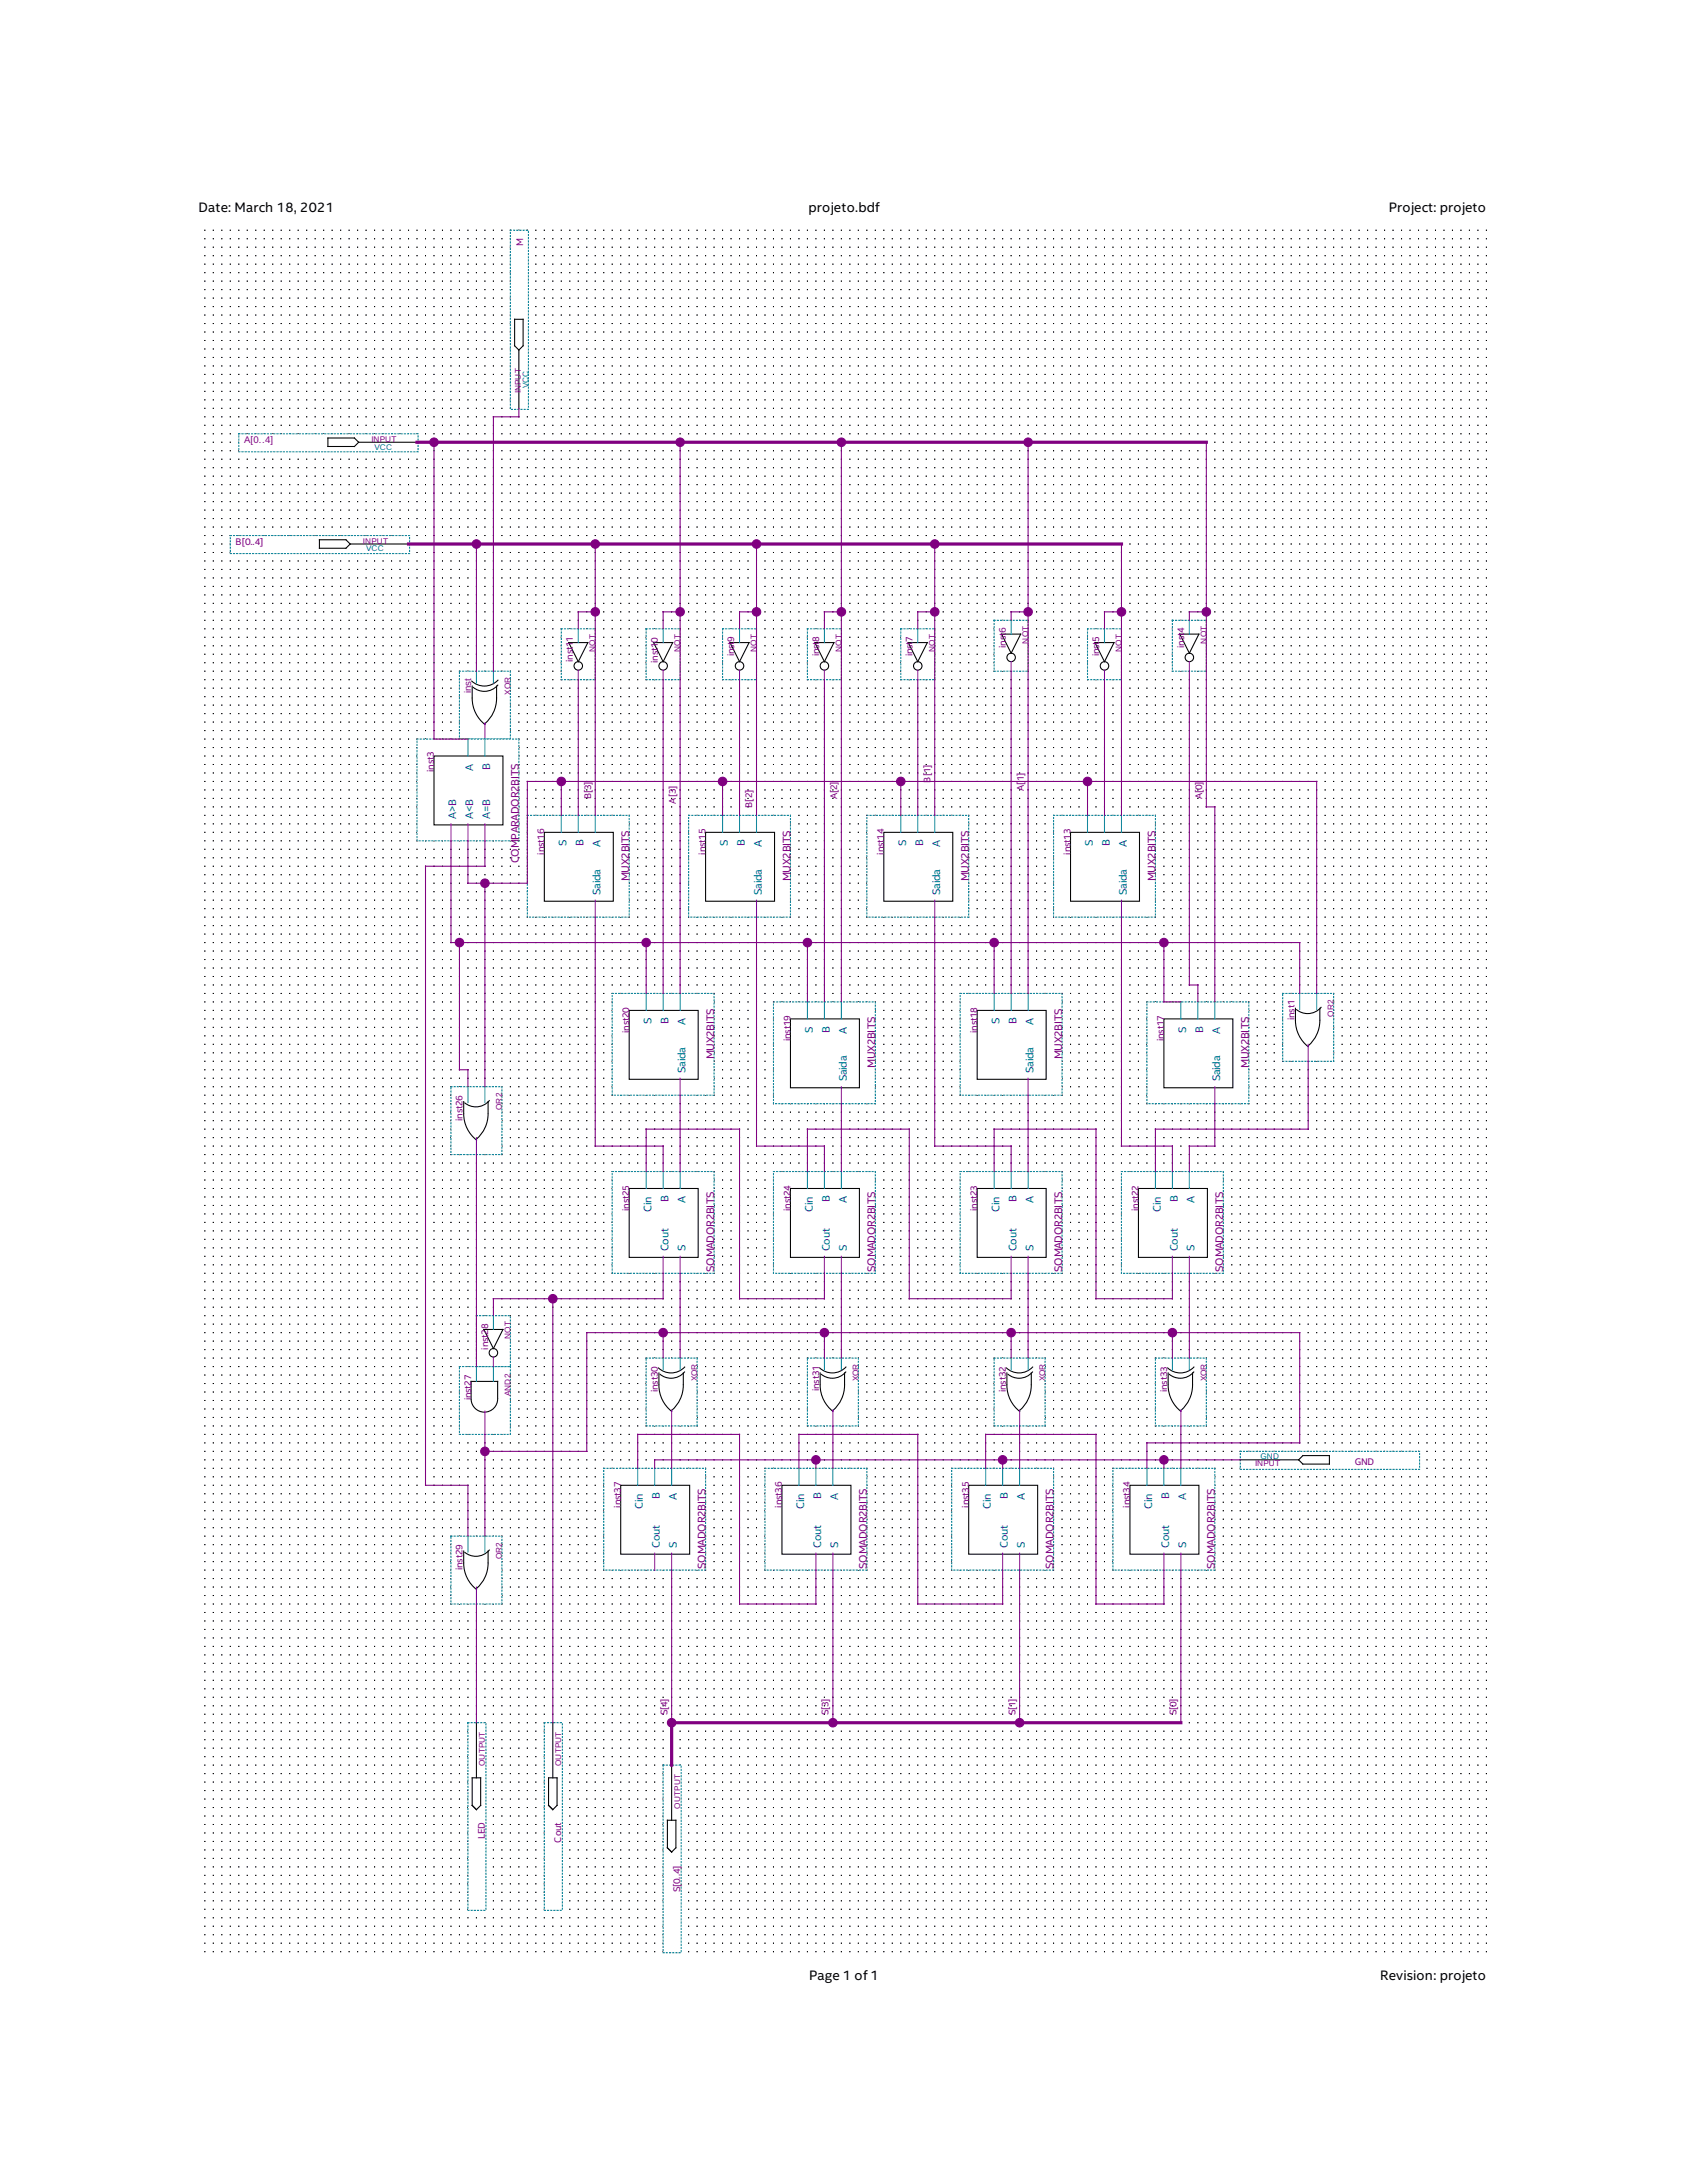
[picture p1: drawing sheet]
<svg xmlns="http://www.w3.org/2000/svg" width="216mm" height="279mm" viewBox="0 0 216 279" stroke-linecap="round" stroke-linejoin="round" font-family="sans-serif">
<defs><g id="words">
<g font-size="1.8">
<text x="25.4" y="27.2">Date: March 18, 2021</text>
<text x="103.5" y="27.2">projeto.bdf</text>
<text x="177.7" y="27.2">Project: projeto</text>
<text x="103.5" y="253.5">Page 1 of 1</text>
<text x="176.7" y="253.5">Revision: projeto</text>
</g>
<g font-size="1.4" fill="#00f">
<text x="60.6" y="98.7" transform="rotate(-90 60.6 98.7)">A</text>
<text x="62.7" y="98.5" transform="rotate(-90 62.7 98.5)">B</text>
<text x="58.4" y="104.8" transform="rotate(-90 58.4 104.8)">A&gt;B</text>
<text x="60.6" y="104.8" transform="rotate(-90 60.6 104.8)">A&lt;B</text>
<text x="62.7" y="104.8" transform="rotate(-90 62.7 104.8)">A=B</text>
<text x="72.5" y="108.3" transform="rotate(-90 72.5 108.3)">S</text>
<text x="74.7" y="108.3" transform="rotate(-90 74.7 108.3)">B</text>
<text x="76.9" y="108.4" transform="rotate(-90 76.9 108.4)">A</text>
<text x="93.2" y="108.3" transform="rotate(-90 93.2 108.3)">S</text>
<text x="95.3" y="108.3" transform="rotate(-90 95.3 108.3)">B</text>
<text x="97.5" y="108.4" transform="rotate(-90 97.5 108.4)">A</text>
<text x="116" y="108.3" transform="rotate(-90 116 108.3)">S</text>
<text x="118.1" y="108.3" transform="rotate(-90 118.1 108.3)">B</text>
<text x="120.3" y="108.4" transform="rotate(-90 120.3 108.4)">A</text>
<text x="139.9" y="108.3" transform="rotate(-90 139.9 108.3)">S</text>
<text x="142" y="108.3" transform="rotate(-90 142 108.3)">B</text>
<text x="144.2" y="108.4" transform="rotate(-90 144.2 108.4)">A</text>
<text x="76.9" y="114.5" transform="rotate(-90 76.9 114.5)">Saida</text>
<text x="97.5" y="114.5" transform="rotate(-90 97.5 114.5)">Saida</text>
<text x="120.3" y="114.5" transform="rotate(-90 120.3 114.5)">Saida</text>
<text x="144.2" y="114.5" transform="rotate(-90 144.2 114.5)">Saida</text>
<text x="83.4" y="131.1" transform="rotate(-90 83.4 131.1)">S</text>
<text x="85.5" y="131.1" transform="rotate(-90 85.5 131.1)">B</text>
<text x="87.7" y="131.2" transform="rotate(-90 87.7 131.2)">A</text>
<text x="127.9" y="131.1" transform="rotate(-90 127.9 131.1)">S</text>
<text x="130.1" y="131.1" transform="rotate(-90 130.1 131.1)">B</text>
<text x="132.3" y="131.2" transform="rotate(-90 132.3 131.2)">A</text>
<text x="87.7" y="137.3" transform="rotate(-90 87.7 137.3)">Saida</text>
<text x="104" y="132.2" transform="rotate(-90 104 132.2)">S</text>
<text x="106.2" y="132.2" transform="rotate(-90 106.2 132.2)">B</text>
<text x="108.4" y="132.3" transform="rotate(-90 108.4 132.3)">A</text>
<text x="132.3" y="137.3" transform="rotate(-90 132.3 137.3)">Saida</text>
<text x="151.8" y="132.2" transform="rotate(-90 151.8 132.2)">S</text>
<text x="154" y="132.2" transform="rotate(-90 154 132.2)">B</text>
<text x="156.2" y="132.3" transform="rotate(-90 156.2 132.3)">A</text>
<text x="108.4" y="138.4" transform="rotate(-90 108.4 138.4)">Saida</text>
<text x="156.2" y="138.4" transform="rotate(-90 156.2 138.4)">Saida</text>
<text x="83.4" y="155.1" transform="rotate(-90 83.4 155.1)">Cin</text>
<text x="85.5" y="153.9" transform="rotate(-90 85.5 153.9)">B</text>
<text x="87.7" y="154" transform="rotate(-90 87.7 154)">A</text>
<text x="104" y="155.1" transform="rotate(-90 104 155.1)">Cin</text>
<text x="106.2" y="153.9" transform="rotate(-90 106.2 153.9)">B</text>
<text x="108.4" y="154" transform="rotate(-90 108.4 154)">A</text>
<text x="127.9" y="155.1" transform="rotate(-90 127.9 155.1)">Cin</text>
<text x="130.1" y="153.9" transform="rotate(-90 130.1 153.9)">B</text>
<text x="132.3" y="154" transform="rotate(-90 132.3 154)">A</text>
<text x="148.5" y="155.1" transform="rotate(-90 148.5 155.1)">Cin</text>
<text x="150.7" y="153.9" transform="rotate(-90 150.7 153.9)">B</text>
<text x="152.9" y="154" transform="rotate(-90 152.9 154)">A</text>
<text x="85.5" y="160.1" transform="rotate(-90 85.5 160.1)">Cout</text>
<text x="87.7" y="160.1" transform="rotate(-90 87.7 160.1)">S</text>
<text x="106.2" y="160.1" transform="rotate(-90 106.2 160.1)">Cout</text>
<text x="108.4" y="160.1" transform="rotate(-90 108.4 160.1)">S</text>
<text x="130.1" y="160.1" transform="rotate(-90 130.1 160.1)">Cout</text>
<text x="132.3" y="160.1" transform="rotate(-90 132.3 160.1)">S</text>
<text x="150.7" y="160.1" transform="rotate(-90 150.7 160.1)">Cout</text>
<text x="152.9" y="160.1" transform="rotate(-90 152.9 160.1)">S</text>
<text x="84.5" y="191.9" transform="rotate(-90 84.5 191.9)">B</text>
<text x="86.6" y="192" transform="rotate(-90 86.6 192)">A</text>
<text x="105.1" y="191.9" transform="rotate(-90 105.1 191.9)">B</text>
<text x="107.3" y="192" transform="rotate(-90 107.3 192)">A</text>
<text x="129" y="191.9" transform="rotate(-90 129 191.9)">B</text>
<text x="131.2" y="192" transform="rotate(-90 131.2 192)">A</text>
<text x="149.6" y="191.9" transform="rotate(-90 149.6 191.9)">B</text>
<text x="151.8" y="192" transform="rotate(-90 151.8 192)">A</text>
<text x="82.3" y="193.1" transform="rotate(-90 82.3 193.1)">Cin</text>
<text x="102.9" y="193.1" transform="rotate(-90 102.9 193.1)">Cin</text>
<text x="126.8" y="193.1" transform="rotate(-90 126.8 193.1)">Cin</text>
<text x="147.5" y="193.1" transform="rotate(-90 147.5 193.1)">Cin</text>
<text x="84.5" y="198.1" transform="rotate(-90 84.5 198.1)">Cout</text>
<text x="86.6" y="198.1" transform="rotate(-90 86.6 198.1)">S</text>
<text x="105.1" y="198.1" transform="rotate(-90 105.1 198.1)">Cout</text>
<text x="107.3" y="198.1" transform="rotate(-90 107.3 198.1)">S</text>
<text x="129" y="198.1" transform="rotate(-90 129 198.1)">Cout</text>
<text x="131.2" y="198.1" transform="rotate(-90 131.2 198.1)">S</text>
<text x="149.6" y="198.1" transform="rotate(-90 149.6 198.1)">Cout</text>
<text x="151.8" y="198.1" transform="rotate(-90 151.8 198.1)">S</text>
</g>
<g font-size="1.4" fill="#800080">
<text x="66.4" y="107.5" transform="rotate(-90 66.4 107.5)">PARADOR2BITS</text>
<text x="66.4" y="110.5" transform="rotate(-90 66.4 110.5)">COM</text>
<text x="80.5" y="112.8" transform="rotate(-90 80.5 112.8)">MUX2BITS</text>
<text x="101.2" y="112.8" transform="rotate(-90 101.2 112.8)">MUX2BITS</text>
<text x="124" y="112.8" transform="rotate(-90 124 112.8)">MUX2BITS</text>
<text x="147.9" y="112.8" transform="rotate(-90 147.9 112.8)">MUX2BITS</text>
<text x="91.4" y="135.6" transform="rotate(-90 91.4 135.6)">MUX2BITS</text>
<text x="112" y="136.6" transform="rotate(-90 112 136.6)">MUX2BITS</text>
<text x="135.9" y="135.6" transform="rotate(-90 135.9 135.6)">MUX2BITS</text>
<text x="159.8" y="136.6" transform="rotate(-90 159.8 136.6)">MUX2BITS</text>
<text x="91.4" y="162.8" transform="rotate(-90 91.4 162.8)">SOMADOR2BITS</text>
<text x="112" y="162.8" transform="rotate(-90 112 162.8)">SOMADOR2BITS</text>
<text x="135.9" y="162.8" transform="rotate(-90 135.9 162.8)">SOMADOR2BITS</text>
<text x="156.6" y="162.8" transform="rotate(-90 156.6 162.8)">SOMADOR2BITS</text>
<text x="90.3" y="200.8" transform="rotate(-90 90.3 200.8)">SOMADOR2BITS</text>
<text x="110.9" y="200.8" transform="rotate(-90 110.9 200.8)">SOMADOR2BITS</text>
<text x="134.8" y="200.8" transform="rotate(-90 134.8 200.8)">SOMADOR2BITS</text>
<text x="155.5" y="200.8" transform="rotate(-90 155.5 200.8)">SOMADOR2BITS</text>
</g>
<g font-size="1.2" fill="#800080">
<text x="66.9" y="31.5" transform="rotate(-90 66.9 31.5)">M</text>
<text x="31.2" y="56.7">A[0..4]</text>
<text x="30.2" y="69.8">B[0..4]</text>
<text x="73.3" y="82.1" transform="rotate(-90 73.3 82.1)">1</text>
<text x="84.2" y="82.2" transform="rotate(-90 84.2 82.2)">0</text>
<text x="94" y="82.1" transform="rotate(-90 94 82.1)">9</text>
<text x="104.8" y="82.1" transform="rotate(-90 104.8 82.1)">8</text>
<text x="116.8" y="82.1" transform="rotate(-90 116.8 82.1)">7</text>
<text x="128.7" y="82.9" transform="rotate(-90 128.7 82.9)">inst</text>
<text x="128.7" y="81" transform="rotate(-90 128.7 81)">6</text>
<text x="140.7" y="82.1" transform="rotate(-90 140.7 82.1)">5</text>
<text x="151.5" y="82.9" transform="rotate(-90 151.5 82.9)">inst</text>
<text x="151.5" y="81" transform="rotate(-90 151.5 81)">4</text>
<text x="60.3" y="88.8" transform="rotate(-90 60.3 88.8)">inst</text>
<text x="73.3" y="84.7" transform="rotate(-90 73.3 84.7)">inst1</text>
<text x="84.2" y="84.8" transform="rotate(-90 84.2 84.8)">inst1</text>
<text x="94" y="84" transform="rotate(-90 94 84)">inst</text>
<text x="104.8" y="84" transform="rotate(-90 104.8 84)">inst</text>
<text x="116.8" y="84" transform="rotate(-90 116.8 84)">inst</text>
<text x="140.7" y="84" transform="rotate(-90 140.7 84)">inst</text>
<text x="55.5" y="98.8" transform="rotate(-90 55.5 98.8)">inst3</text>
<text x="119.1" y="100.2" transform="rotate(-90 119.1 100.2)">B[1]</text>
<text x="131" y="101.2" transform="rotate(-90 131 101.2)">A[1]</text>
<text x="75.6" y="102.3" transform="rotate(-90 75.6 102.3)">B[3]</text>
<text x="86.5" y="102.9" transform="rotate(-90 86.5 102.9)">A[3]</text>
<text x="96.3" y="103.4" transform="rotate(-90 96.3 103.4)">B[2]</text>
<text x="107.1" y="102.3" transform="rotate(-90 107.1 102.3)">A[2]</text>
<text x="153.8" y="102.3" transform="rotate(-90 153.8 102.3)">A[0]</text>
<text x="69.7" y="109.4" transform="rotate(-90 69.7 109.4)">inst16</text>
<text x="90.3" y="109.4" transform="rotate(-90 90.3 109.4)">inst15</text>
<text x="113.1" y="109.4" transform="rotate(-90 113.1 109.4)">inst14</text>
<text x="137" y="109.4" transform="rotate(-90 137 109.4)">inst13</text>
<text x="165.7" y="130.5" transform="rotate(-90 165.7 130.5)">inst1</text>
<text x="80.5" y="132.2" transform="rotate(-90 80.5 132.2)">inst20</text>
<text x="101.2" y="133.3" transform="rotate(-90 101.2 133.3)">inst19</text>
<text x="125.1" y="132.2" transform="rotate(-90 125.1 132.2)">inst18</text>
<text x="149" y="133.3" transform="rotate(-90 149 133.3)">inst17</text>
<text x="59.2" y="143.4" transform="rotate(-90 59.2 143.4)">inst26</text>
<text x="80.5" y="155" transform="rotate(-90 80.5 155)">inst25</text>
<text x="101.2" y="155" transform="rotate(-90 101.2 155)">inst24</text>
<text x="125.1" y="155" transform="rotate(-90 125.1 155)">inst23</text>
<text x="145.7" y="155" transform="rotate(-90 145.7 155)">inst22</text>
<text x="62.5" y="172.7" transform="rotate(-90 62.5 172.7)">inst28</text>
<text x="60.3" y="179.2" transform="rotate(-90 60.3 179.2)">inst2</text>
<text x="60.3" y="176.7" transform="rotate(-90 60.3 176.7)">7</text>
<text x="84.2" y="178.2" transform="rotate(-90 84.2 178.2)">inst30</text>
<text x="104.8" y="178" transform="rotate(-90 104.8 178)">inst31</text>
<text x="128.7" y="178.2" transform="rotate(-90 128.7 178.2)">inst32</text>
<text x="149.4" y="178.2" transform="rotate(-90 149.4 178.2)">inst33</text>
<text x="173.4" y="187.5">GND</text>
<text x="79.4" y="192.9" transform="rotate(-90 79.4 192.9)">inst37</text>
<text x="100.1" y="192.9" transform="rotate(-90 100.1 192.9)">inst36</text>
<text x="124" y="192.9" transform="rotate(-90 124 192.9)">inst35</text>
<text x="144.6" y="192.9" transform="rotate(-90 144.6 192.9)">inst34</text>
<text x="59.2" y="201" transform="rotate(-90 59.2 201)">inst29</text>
<text x="85.4" y="219.5" transform="rotate(-90 85.4 219.5)">S[4]</text>
<text x="106" y="219.5" transform="rotate(-90 106 219.5)">S[3]</text>
<text x="129.9" y="219.5" transform="rotate(-90 129.9 219.5)">S[1]</text>
<text x="150.6" y="219.5" transform="rotate(-90 150.6 219.5)">S[0]</text>
<text x="62.1" y="235.4" transform="rotate(-90 62.1 235.4)">LED</text>
<text x="71.8" y="235.8" transform="rotate(-90 71.8 235.8)">Cout</text>
<text x="87" y="242.2" transform="rotate(-90 87 242.2)">S[0..4]</text>
</g>
<g font-size="1.1" fill="#800080">
<text x="66.7" y="50.4" transform="rotate(-90 66.7 50.4)">INPUT</text>
<text x="47.5" y="56.6">INPUT</text>
<text x="46.4" y="69.6">INPUT</text>
<text x="76.2" y="83.5" transform="rotate(-90 76.2 83.5)">NOT</text>
<text x="87" y="83.5" transform="rotate(-90 87 83.5)">NOT</text>
<text x="96.8" y="83.5" transform="rotate(-90 96.8 83.5)">NOT</text>
<text x="107.7" y="83.5" transform="rotate(-90 107.7 83.5)">NOT</text>
<text x="119.6" y="83.5" transform="rotate(-90 119.6 83.5)">NOT</text>
<text x="131.6" y="82.4" transform="rotate(-90 131.6 82.4)">NOT</text>
<text x="143.5" y="83.5" transform="rotate(-90 143.5 83.5)">NOT</text>
<text x="154.4" y="82.4" transform="rotate(-90 154.4 82.4)">NOT</text>
<text x="65.3" y="88.9" transform="rotate(-90 65.3 88.9)">XOR</text>
<text x="170.7" y="130.1" transform="rotate(-90 170.7 130.1)">OR2</text>
<text x="64.2" y="142.1" transform="rotate(-90 64.2 142.1)">OR2</text>
<text x="65.3" y="171.4" transform="rotate(-90 65.3 171.4)">NOT</text>
<text x="65.3" y="178.7" transform="rotate(-90 65.3 178.7)">AND2</text>
<text x="89.2" y="176.8" transform="rotate(-90 89.2 176.8)">XOR</text>
<text x="109.9" y="176.8" transform="rotate(-90 109.9 176.8)">XOR</text>
<text x="133.7" y="176.8" transform="rotate(-90 133.7 176.8)">XOR</text>
<text x="154.4" y="176.8" transform="rotate(-90 154.4 176.8)">XOR</text>
<text x="160.6" y="187.7">INPUT</text>
<text x="64.2" y="199.6" transform="rotate(-90 64.2 199.6)">OR2</text>
<text x="62.1" y="226.1" transform="rotate(-90 62.1 226.1)">OUTPUT</text>
<text x="71.8" y="226.1" transform="rotate(-90 71.8 226.1)">OUTPUT</text>
<text x="87" y="231.5" transform="rotate(-90 87 231.5)">OUTPUT</text>
</g>
<g font-size="1.1" fill="#00f">
<text x="67.6" y="49.7" transform="rotate(-90 67.6 49.7)">VCC</text>
<text x="47.9" y="57.6">VCC</text>
<text x="46.9" y="70.6">VCC</text>
<text x="161.3" y="186.7">GND</text>
</g>
</g></defs>
<g fill="none" stroke="#000" stroke-width=".13">
<path d="M26.2 29.5h.1M26.2 30.6h.1M26.2 31.6h.1M26.2 32.7h.1M26.2 33.8h.1M26.2 34.9h.1M26.2 36h.1M26.2 37.1h.1M26.2 38.2h.1M26.2 39.2h.1M27.3 29.5h.1M27.3 30.6h.1"/>
<path d="M27.3 31.6h.1M27.3 32.7h.1M27.3 33.8h.1M27.3 34.9h.1M27.3 36h.1M27.3 37.1h.1M27.3 38.2h.1M27.3 39.2h.1M28.4 29.5h.1M28.4 30.6h.1M28.4 31.6h.1M28.4 32.7h.1"/>
<path d="M28.4 33.8h.1M28.4 34.9h.1M28.4 36h.1M28.4 37.1h.1M28.4 38.2h.1M28.4 39.2h.1M29.5 29.5h.1M29.5 30.6h.1M29.5 31.6h.1M29.5 32.7h.1M29.5 33.8h.1M29.5 34.9h.1"/>
<path d="M29.5 36h.1M29.5 37.1h.1M29.5 38.2h.1M29.5 39.2h.1M30.6 29.5h.1M30.6 30.6h.1M30.6 31.6h.1M30.6 32.7h.1M30.6 33.8h.1M30.6 34.9h.1M30.6 36h.1M30.6 37.1h.1"/>
<path d="M30.6 38.2h.1M30.6 39.2h.1M31.6 29.5h.1M31.6 30.6h.1M31.6 31.6h.1M31.6 32.7h.1M31.6 33.8h.1M31.6 34.9h.1M31.6 36h.1M31.6 37.1h.1M31.6 38.2h.1M31.6 39.2h.1"/>
<path d="M32.7 29.5h.1M32.7 30.6h.1M32.7 31.6h.1M32.7 32.7h.1M32.7 33.8h.1M32.7 34.9h.1M32.7 36h.1M32.7 37.1h.1M32.7 38.2h.1M32.7 39.2h.1M33.8 29.5h.1M33.8 30.6h.1"/>
<path d="M33.8 31.6h.1M33.8 32.7h.1M33.8 33.8h.1M33.8 34.9h.1M33.8 36h.1M33.8 37.1h.1M33.8 38.2h.1M33.8 39.2h.1M34.9 29.5h.1M34.9 30.6h.1M34.9 31.6h.1M34.9 32.7h.1"/>
<path d="M34.9 33.8h.1M34.9 34.9h.1M34.9 36h.1M34.9 37.1h.1M34.9 38.2h.1M34.9 39.2h.1M36 29.5h.1M36 30.6h.1M36 31.6h.1M36 32.7h.1M36 33.8h.1M36 34.9h.1"/>
<path d="M36 36h.1M36 37.1h.1M36 38.2h.1M36 39.2h.1M37.1 29.5h.1M37.1 30.6h.1M37.1 31.6h.1M37.1 32.7h.1M37.1 33.8h.1M37.1 34.9h.1M37.1 36h.1M37.1 37.1h.1"/>
<path d="M37.1 38.2h.1M37.1 39.2h.1M38.2 29.5h.1M38.2 30.6h.1M38.2 31.6h.1M38.2 32.7h.1M38.2 33.8h.1M38.2 34.9h.1M38.2 36h.1M38.2 37.1h.1M38.2 38.2h.1M38.2 39.2h.1"/>
<path d="M39.2 29.5h.1M39.2 30.6h.1M39.2 31.6h.1M39.2 32.7h.1M39.2 33.8h.1M39.2 34.9h.1M39.2 36h.1M39.2 37.1h.1M39.2 38.2h.1M39.2 39.2h.1M40.3 29.5h.1M40.3 30.6h.1"/>
<path d="M40.3 31.6h.1M40.3 32.7h.1M40.3 33.8h.1M40.3 34.9h.1M40.3 36h.1M40.3 37.1h.1M40.3 38.2h.1M40.3 39.2h.1M41.4 29.5h.1M41.4 30.6h.1M41.4 31.6h.1M41.4 32.7h.1"/>
<path d="M41.4 33.8h.1M41.4 34.9h.1M41.4 36h.1M41.4 37.1h.1M41.4 38.2h.1M41.4 39.2h.1M42.5 29.5h.1M42.5 30.6h.1M42.5 31.6h.1M42.5 32.7h.1M42.5 33.8h.1M42.5 34.9h.1"/>
<path d="M42.5 36h.1M42.5 37.1h.1M42.5 38.2h.1M42.5 39.2h.1M43.6 29.5h.1M43.6 30.6h.1M43.6 31.6h.1M43.6 32.7h.1M43.6 33.8h.1M43.6 34.9h.1M43.6 36h.1M43.6 37.1h.1"/>
<path d="M43.6 38.2h.1M43.6 39.2h.1M44.7 29.5h.1M44.7 30.6h.1M44.7 31.6h.1M44.7 32.7h.1M44.7 33.8h.1M44.7 34.9h.1M44.7 36h.1M44.7 37.1h.1M44.7 38.2h.1M44.7 39.2h.1"/>
<path d="M45.8 29.5h.1M45.8 30.6h.1M45.8 31.6h.1M45.8 32.7h.1M45.8 33.8h.1M45.8 34.9h.1M45.8 36h.1M45.8 37.1h.1M45.8 38.2h.1M45.8 39.2h.1M46.9 29.5h.1M46.9 30.6h.1"/>
<path d="M46.9 31.6h.1M46.9 32.7h.1M46.9 33.8h.1M46.9 34.9h.1M46.9 36h.1M46.9 37.1h.1M46.9 38.2h.1M46.9 39.2h.1M47.9 29.5h.1M47.9 30.6h.1M47.9 31.6h.1M47.9 32.7h.1"/>
<path d="M47.9 33.8h.1M47.9 34.9h.1M47.9 36h.1M47.9 37.1h.1M47.9 38.2h.1M47.9 39.2h.1M49 29.5h.1M49 30.6h.1M49 31.6h.1M49 32.7h.1M49 33.8h.1M49 34.9h.1"/>
<path d="M49 36h.1M49 37.1h.1M49 38.2h.1M49 39.2h.1M50.1 29.5h.1M50.1 30.6h.1M50.1 31.6h.1M50.1 32.7h.1M50.1 33.8h.1M50.1 34.9h.1M50.1 36h.1M50.1 37.1h.1"/>
<path d="M50.1 38.2h.1M50.1 39.2h.1M51.2 29.5h.1M51.2 30.6h.1M51.2 31.6h.1M51.2 32.7h.1M51.2 33.8h.1M51.2 34.9h.1M51.2 36h.1M51.2 37.1h.1M51.2 38.2h.1M51.2 39.2h.1"/>
<path d="M52.3 29.5h.1M52.3 30.6h.1M52.3 31.6h.1M52.3 32.7h.1M52.3 33.8h.1M52.3 34.9h.1M52.3 36h.1M52.3 37.1h.1M52.3 38.2h.1M52.3 39.2h.1M53.4 29.5h.1M53.4 30.6h.1"/>
<path d="M53.4 31.6h.1M53.4 32.7h.1M53.4 33.8h.1M53.4 34.9h.1M53.4 36h.1M53.4 37.1h.1M53.4 38.2h.1M53.4 39.2h.1M54.5 29.5h.1M54.5 30.6h.1M54.5 31.6h.1M54.5 32.7h.1"/>
<path d="M54.5 33.8h.1M54.5 34.9h.1M54.5 36h.1M54.5 37.1h.1M54.5 38.2h.1M54.5 39.2h.1M55.5 29.5h.1M55.5 30.6h.1M55.5 31.6h.1M55.5 32.7h.1M55.5 33.8h.1M55.5 34.9h.1"/>
<path d="M55.5 36h.1M55.5 37.1h.1M55.5 38.2h.1M55.5 39.2h.1M56.6 29.5h.1M56.6 30.6h.1M56.6 31.6h.1M56.6 32.7h.1M56.6 33.8h.1M56.6 34.9h.1M56.6 36h.1M56.6 37.1h.1"/>
<path d="M56.6 38.2h.1M56.6 39.2h.1M57.7 29.5h.1M57.7 30.6h.1M57.7 31.6h.1M57.7 32.7h.1M57.7 33.8h.1M57.7 34.9h.1M57.7 36h.1M57.7 37.1h.1M57.7 38.2h.1M57.7 39.2h.1"/>
<path d="M58.8 29.5h.1M58.8 30.6h.1M58.8 31.6h.1M58.8 32.7h.1M58.8 33.8h.1M58.8 34.9h.1M58.8 36h.1M58.8 37.1h.1M58.8 38.2h.1M58.8 39.2h.1M59.9 29.5h.1M59.9 30.6h.1"/>
<path d="M59.9 31.6h.1M59.9 32.7h.1M59.9 33.8h.1M59.9 34.9h.1M59.9 36h.1M59.9 37.1h.1M59.9 38.2h.1M59.9 39.2h.1M61 29.5h.1M61 30.6h.1M61 31.6h.1M61 32.7h.1"/>
<path d="M61 33.8h.1M61 34.9h.1M61 36h.1M61 37.1h.1M61 38.2h.1M61 39.2h.1M62.1 29.5h.1M62.1 30.6h.1M62.1 31.6h.1M62.1 32.7h.1M62.1 33.8h.1M62.1 34.9h.1"/>
<path d="M62.1 36h.1M62.1 37.1h.1M62.1 38.2h.1M62.1 39.2h.1M63.1 29.5h.1M63.1 30.6h.1M63.1 31.6h.1M63.1 32.7h.1M63.1 33.8h.1M63.1 34.9h.1M63.1 36h.1M63.1 37.1h.1"/>
<path d="M63.1 38.2h.1M63.1 39.2h.1M64.2 29.5h.1M64.2 30.6h.1M64.2 31.6h.1M64.2 32.7h.1M64.2 33.8h.1M64.2 34.9h.1M64.2 36h.1M64.2 37.1h.1M64.2 38.2h.1M64.2 39.2h.1"/>
<path d="M65.3 29.5h.1M65.3 30.6h.1M65.3 31.6h.1M65.3 32.7h.1M65.3 33.8h.1M65.3 34.9h.1M65.3 36h.1M65.3 37.1h.1M65.3 38.2h.1M65.3 39.2h.1M66.4 29.5h.1M66.4 30.6h.1"/>
<path d="M66.4 31.6h.1M66.4 32.7h.1M66.4 33.8h.1M66.4 34.9h.1M66.4 36h.1M66.4 37.1h.1M66.4 38.2h.1M66.4 39.2h.1M67.5 29.5h.1M67.5 30.6h.1M67.5 31.6h.1M67.5 32.7h.1"/>
<path d="M67.5 33.8h.1M67.5 34.9h.1M67.5 36h.1M67.5 37.1h.1M67.5 38.2h.1M67.5 39.2h.1M68.6 29.5h.1M68.6 30.6h.1M68.6 31.6h.1M68.6 32.7h.1M68.6 33.8h.1M68.6 34.9h.1"/>
<path d="M68.6 36h.1M68.6 37.1h.1M68.6 38.2h.1M68.6 39.2h.1M69.7 29.5h.1M69.7 30.6h.1M69.7 31.6h.1M69.7 32.7h.1M69.7 33.8h.1M69.7 34.9h.1M69.7 36h.1M69.7 37.1h.1"/>
<path d="M69.7 38.2h.1M69.7 39.2h.1M70.7 29.5h.1M70.7 30.6h.1M70.7 31.6h.1M70.7 32.7h.1M70.7 33.8h.1M70.7 34.9h.1M70.7 36h.1M70.7 37.1h.1M70.7 38.2h.1M70.7 39.2h.1"/>
<path d="M71.8 29.5h.1M71.8 30.6h.1M71.8 31.6h.1M71.8 32.7h.1M71.8 33.8h.1M71.8 34.9h.1M71.8 36h.1M71.8 37.1h.1M71.8 38.2h.1M71.8 39.2h.1M72.9 29.5h.1M72.9 30.6h.1"/>
<path d="M72.9 31.6h.1M72.9 32.7h.1M72.9 33.8h.1M72.9 34.9h.1M72.9 36h.1M72.9 37.1h.1M72.9 38.2h.1M72.9 39.2h.1M74 29.5h.1M74 30.6h.1M74 31.6h.1M74 32.7h.1"/>
<path d="M74 33.8h.1M74 34.9h.1M74 36h.1M74 37.1h.1M74 38.2h.1M74 39.2h.1M75.1 29.5h.1M75.1 30.6h.1M75.1 31.6h.1M75.1 32.7h.1M75.1 33.8h.1M75.1 34.9h.1"/>
<path d="M75.1 36h.1M75.1 37.1h.1M75.1 38.2h.1M75.1 39.2h.1M76.2 29.5h.1M76.2 30.6h.1M76.2 31.6h.1M76.2 32.7h.1M76.2 33.8h.1M76.2 34.9h.1M76.2 36h.1M76.2 37.1h.1"/>
<path d="M76.2 38.2h.1M76.2 39.2h.1M77.3 29.5h.1M77.3 30.6h.1M77.3 31.6h.1M77.3 32.7h.1M77.3 33.8h.1M77.3 34.9h.1M77.3 36h.1M77.3 37.1h.1M77.3 38.2h.1M77.3 39.2h.1"/>
<path d="M78.4 29.5h.1M78.4 30.6h.1M78.4 31.6h.1M78.4 32.7h.1M78.4 33.8h.1M78.4 34.9h.1M78.4 36h.1M78.4 37.1h.1M78.4 38.2h.1M78.4 39.2h.1M79.4 29.5h.1M79.4 30.6h.1"/>
<path d="M79.4 31.6h.1M79.4 32.7h.1M79.4 33.8h.1M79.4 34.9h.1M79.4 36h.1M79.4 37.1h.1M79.4 38.2h.1M79.4 39.2h.1M80.5 29.5h.1M80.5 30.6h.1M80.5 31.6h.1M80.5 32.7h.1"/>
<path d="M80.5 33.8h.1M80.5 34.9h.1M80.5 36h.1M80.5 37.1h.1M80.5 38.2h.1M80.5 39.2h.1M81.6 29.5h.1M81.6 30.6h.1M81.6 31.6h.1M81.6 32.7h.1M81.6 33.8h.1M81.6 34.9h.1"/>
<path d="M81.6 36h.1M81.6 37.1h.1M81.6 38.2h.1M81.6 39.2h.1M82.7 29.5h.1M82.7 30.6h.1M82.7 31.6h.1M82.7 32.7h.1M82.7 33.8h.1M82.7 34.9h.1M82.7 36h.1M82.7 37.1h.1"/>
<path d="M82.7 38.2h.1M82.7 39.2h.1M83.8 29.5h.1M83.8 30.6h.1M83.8 31.6h.1M83.8 32.7h.1M83.8 33.8h.1M83.8 34.9h.1M83.8 36h.1M83.8 37.1h.1M83.8 38.2h.1M83.8 39.2h.1"/>
<path d="M84.9 29.5h.1M84.9 30.6h.1M84.9 31.6h.1M84.9 32.7h.1M84.9 33.8h.1M84.9 34.9h.1M84.9 36h.1M84.9 37.1h.1M84.9 38.2h.1M84.9 39.2h.1M86 29.5h.1M86 30.6h.1"/>
<path d="M86 31.6h.1M86 32.7h.1M86 33.8h.1M86 34.9h.1M86 36h.1M86 37.1h.1M86 38.2h.1M86 39.2h.1M87 29.5h.1M87 30.6h.1M87 31.6h.1M87 32.7h.1"/>
<path d="M87 33.8h.1M87 34.9h.1M87 36h.1M87 37.1h.1M87 38.2h.1M87 39.2h.1M88.1 29.5h.1M88.1 30.6h.1M88.1 31.6h.1M88.1 32.7h.1M88.1 33.8h.1M88.1 34.9h.1"/>
<path d="M88.1 36h.1M88.1 37.1h.1M88.1 38.2h.1M88.1 39.2h.1M89.2 29.5h.1M89.2 30.6h.1M89.2 31.6h.1M89.2 32.7h.1M89.2 33.8h.1M89.2 34.9h.1M89.2 36h.1M89.2 37.1h.1"/>
<path d="M89.2 38.2h.1M89.2 39.2h.1M90.3 29.5h.1M90.3 30.6h.1M90.3 31.6h.1M90.3 32.7h.1M90.3 33.8h.1M90.3 34.9h.1M90.3 36h.1M90.3 37.1h.1M90.3 38.2h.1M90.3 39.2h.1"/>
<path d="M91.4 29.5h.1M91.4 30.6h.1M91.4 31.6h.1M91.4 32.7h.1M91.4 33.8h.1M91.4 34.9h.1M91.4 36h.1M91.4 37.1h.1M91.4 38.2h.1M91.4 39.2h.1M92.5 29.5h.1M92.5 30.6h.1"/>
<path d="M92.5 31.6h.1M92.5 32.7h.1M92.5 33.8h.1M92.5 34.9h.1M92.5 36h.1M92.5 37.1h.1M92.5 38.2h.1M92.5 39.2h.1M93.6 29.5h.1M93.6 30.6h.1M93.6 31.6h.1M93.6 32.7h.1"/>
<path d="M93.6 33.8h.1M93.6 34.9h.1M93.6 36h.1M93.6 37.1h.1M93.6 38.2h.1M93.6 39.2h.1M94.6 29.5h.1M94.6 30.6h.1M94.6 31.6h.1M94.6 32.7h.1M94.6 33.8h.1M94.6 34.9h.1"/>
<path d="M94.6 36h.1M94.6 37.1h.1M94.6 38.2h.1M94.6 39.2h.1M95.7 29.5h.1M95.7 30.6h.1M95.7 31.6h.1M95.7 32.7h.1M95.7 33.8h.1M95.7 34.9h.1M95.7 36h.1M95.7 37.1h.1"/>
<path d="M95.7 38.2h.1M95.7 39.2h.1M96.8 29.5h.1M96.8 30.6h.1M96.8 31.6h.1M96.8 32.7h.1M96.8 33.8h.1M96.8 34.9h.1M96.8 36h.1M96.8 37.1h.1M96.8 38.2h.1M96.8 39.2h.1"/>
<path d="M97.9 29.5h.1M97.9 30.6h.1M97.9 31.6h.1M97.9 32.7h.1M97.9 33.8h.1M97.9 34.9h.1M97.9 36h.1M97.9 37.1h.1M97.9 38.2h.1M97.9 39.2h.1M99 29.5h.1M99 30.6h.1"/>
<path d="M99 31.6h.1M99 32.7h.1M99 33.8h.1M99 34.9h.1M99 36h.1M99 37.1h.1M99 38.2h.1M99 39.2h.1M100.1 29.5h.1M100.1 30.6h.1M100.1 31.6h.1M100.1 32.7h.1"/>
<path d="M100.1 33.8h.1M100.1 34.9h.1M100.1 36h.1M100.1 37.1h.1M100.1 38.2h.1M100.1 39.2h.1M101.2 29.5h.1M101.2 30.6h.1M101.2 31.6h.1M101.2 32.7h.1M101.2 33.8h.1M101.2 34.9h.1"/>
<path d="M101.2 36h.1M101.2 37.1h.1M101.2 38.2h.1M101.2 39.2h.1M102.2 29.5h.1M102.2 30.6h.1M102.2 31.6h.1M102.2 32.7h.1M102.2 33.8h.1M102.2 34.9h.1M102.2 36h.1M102.2 37.1h.1"/>
<path d="M102.2 38.2h.1M102.2 39.2h.1M103.3 29.5h.1M103.3 30.6h.1M103.3 31.6h.1M103.3 32.7h.1M103.3 33.8h.1M103.3 34.9h.1M103.3 36h.1M103.3 37.1h.1M103.3 38.2h.1M103.3 39.2h.1"/>
<path d="M104.4 29.5h.1M104.4 30.6h.1M104.4 31.6h.1M104.4 32.7h.1M104.4 33.8h.1M104.4 34.9h.1M104.4 36h.1M104.4 37.1h.1M104.4 38.2h.1M104.4 39.2h.1M105.5 29.5h.1M105.5 30.6h.1"/>
<path d="M105.5 31.6h.1M105.5 32.7h.1M105.5 33.8h.1M105.5 34.9h.1M105.5 36h.1M105.5 37.1h.1M105.5 38.2h.1M105.5 39.2h.1M106.6 29.5h.1M106.6 30.6h.1M106.6 31.6h.1M106.6 32.7h.1"/>
<path d="M106.6 33.8h.1M106.6 34.9h.1M106.6 36h.1M106.6 37.1h.1M106.6 38.2h.1M106.6 39.2h.1M107.7 29.5h.1M107.7 30.6h.1M107.7 31.6h.1M107.7 32.7h.1M107.7 33.8h.1M107.7 34.9h.1"/>
<path d="M107.7 36h.1M107.7 37.1h.1M107.7 38.2h.1M107.7 39.2h.1M108.8 29.5h.1M108.8 30.6h.1M108.8 31.6h.1M108.8 32.7h.1M108.8 33.8h.1M108.8 34.9h.1M108.8 36h.1M108.8 37.1h.1"/>
<path d="M108.8 38.2h.1M108.8 39.2h.1M109.9 29.5h.1M109.9 30.6h.1M109.9 31.6h.1M109.9 32.7h.1M109.9 33.8h.1M109.9 34.9h.1M109.9 36h.1M109.9 37.1h.1M109.9 38.2h.1M109.9 39.2h.1"/>
<path d="M110.9 29.5h.1M110.9 30.6h.1M110.9 31.6h.1M110.9 32.7h.1M110.9 33.8h.1M110.9 34.9h.1M110.9 36h.1M110.9 37.1h.1M110.9 38.2h.1M110.9 39.2h.1M112 29.5h.1M112 30.6h.1"/>
<path d="M112 31.6h.1M112 32.7h.1M112 33.8h.1M112 34.9h.1M112 36h.1M112 37.1h.1M112 38.2h.1M112 39.2h.1M113.1 29.5h.1M113.1 30.6h.1M113.1 31.6h.1M113.1 32.7h.1"/>
<path d="M113.1 33.8h.1M113.1 34.9h.1M113.1 36h.1M113.1 37.1h.1M113.1 38.2h.1M113.1 39.2h.1M114.2 29.5h.1M114.2 30.6h.1M114.2 31.6h.1M114.2 32.7h.1M114.2 33.8h.1M114.2 34.9h.1"/>
<path d="M114.2 36h.1M114.2 37.1h.1M114.2 38.2h.1M114.2 39.2h.1M115.3 29.5h.1M115.3 30.6h.1M115.3 31.6h.1M115.3 32.7h.1M115.3 33.8h.1M115.3 34.9h.1M115.3 36h.1M115.3 37.1h.1"/>
<path d="M115.3 38.2h.1M115.3 39.2h.1M116.4 29.5h.1M116.4 30.6h.1M116.4 31.6h.1M116.4 32.7h.1M116.4 33.8h.1M116.4 34.9h.1M116.4 36h.1M116.4 37.1h.1M116.4 38.2h.1M116.4 39.2h.1"/>
<path d="M117.5 29.5h.1M117.5 30.6h.1M117.5 31.6h.1M117.5 32.7h.1M117.5 33.8h.1M117.5 34.9h.1M117.5 36h.1M117.5 37.1h.1M117.5 38.2h.1M117.5 39.2h.1M118.5 29.5h.1M118.5 30.6h.1"/>
<path d="M118.5 31.6h.1M118.5 32.7h.1M118.5 33.8h.1M118.5 34.9h.1M118.5 36h.1M118.5 37.1h.1M118.5 38.2h.1M118.5 39.2h.1M119.6 29.5h.1M119.6 30.6h.1M119.6 31.6h.1M119.6 32.7h.1"/>
<path d="M119.6 33.8h.1M119.6 34.9h.1M119.6 36h.1M119.6 37.1h.1M119.6 38.2h.1M119.6 39.2h.1M120.7 29.5h.1M120.7 30.6h.1M120.7 31.6h.1M120.7 32.7h.1M120.7 33.8h.1M120.7 34.9h.1"/>
<path d="M120.7 36h.1M120.7 37.1h.1M120.7 38.2h.1M120.7 39.2h.1M121.8 29.5h.1M121.8 30.6h.1M121.8 31.6h.1M121.8 32.7h.1M121.8 33.8h.1M121.8 34.9h.1M121.8 36h.1M121.8 37.1h.1"/>
<path d="M121.8 38.2h.1M121.8 39.2h.1M122.9 29.5h.1M122.9 30.6h.1M122.9 31.6h.1M122.9 32.7h.1M122.9 33.8h.1M122.9 34.9h.1M122.9 36h.1M122.9 37.1h.1M122.9 38.2h.1M122.9 39.2h.1"/>
<path d="M124 29.5h.1M124 30.6h.1M124 31.6h.1M124 32.7h.1M124 33.8h.1M124 34.9h.1M124 36h.1M124 37.1h.1M124 38.2h.1M124 39.2h.1M125.1 29.5h.1M125.1 30.6h.1"/>
<path d="M125.1 31.6h.1M125.1 32.7h.1M125.1 33.8h.1M125.1 34.9h.1M125.1 36h.1M125.1 37.1h.1M125.1 38.2h.1M125.1 39.2h.1M126.1 29.5h.1M126.1 30.6h.1M126.1 31.6h.1M126.1 32.7h.1"/>
<path d="M126.1 33.8h.1M126.1 34.9h.1M126.1 36h.1M126.1 37.1h.1M126.1 38.2h.1M126.1 39.2h.1M127.2 29.5h.1M127.2 30.6h.1M127.2 31.6h.1M127.2 32.7h.1M127.2 33.8h.1M127.2 34.9h.1"/>
<path d="M127.2 36h.1M127.2 37.1h.1M127.2 38.2h.1M127.2 39.2h.1M128.3 29.5h.1M128.3 30.6h.1M128.3 31.6h.1M128.3 32.7h.1M128.3 33.8h.1M128.3 34.9h.1M128.3 36h.1M128.3 37.1h.1"/>
<path d="M128.3 38.2h.1M128.3 39.2h.1M129.4 29.5h.1M129.4 30.6h.1M129.4 31.6h.1M129.4 32.7h.1M129.4 33.8h.1M129.4 34.9h.1M129.4 36h.1M129.4 37.1h.1M129.4 38.2h.1M129.4 39.2h.1"/>
<path d="M130.5 29.5h.1M130.5 30.6h.1M130.5 31.6h.1M130.5 32.7h.1M130.5 33.8h.1M130.5 34.9h.1M130.5 36h.1M130.5 37.1h.1M130.5 38.2h.1M130.5 39.2h.1M131.6 29.5h.1M131.6 30.6h.1"/>
<path d="M131.6 31.6h.1M131.6 32.7h.1M131.6 33.8h.1M131.6 34.9h.1M131.6 36h.1M131.6 37.1h.1M131.6 38.2h.1M131.6 39.2h.1M132.7 29.5h.1M132.7 30.6h.1M132.7 31.6h.1M132.7 32.7h.1"/>
<path d="M132.7 33.8h.1M132.7 34.9h.1M132.7 36h.1M132.7 37.1h.1M132.7 38.2h.1M132.7 39.2h.1M133.7 29.5h.1M133.7 30.6h.1M133.7 31.6h.1M133.7 32.7h.1M133.7 33.8h.1M133.7 34.9h.1"/>
<path d="M133.7 36h.1M133.7 37.1h.1M133.7 38.2h.1M133.7 39.2h.1M134.8 29.5h.1M134.8 30.6h.1M134.8 31.6h.1M134.8 32.7h.1M134.8 33.8h.1M134.8 34.9h.1M134.8 36h.1M134.8 37.1h.1"/>
<path d="M134.8 38.2h.1M134.8 39.2h.1M135.9 29.5h.1M135.9 30.6h.1M135.9 31.6h.1M135.9 32.7h.1M135.9 33.8h.1M135.9 34.9h.1M135.9 36h.1M135.9 37.1h.1M135.9 38.2h.1M135.9 39.2h.1"/>
<path d="M137 29.5h.1M137 30.6h.1M137 31.6h.1M137 32.7h.1M137 33.8h.1M137 34.9h.1M137 36h.1M137 37.1h.1M137 38.2h.1M137 39.2h.1M138.1 29.5h.1M138.1 30.6h.1"/>
<path d="M138.1 31.6h.1M138.1 32.7h.1M138.1 33.8h.1M138.1 34.9h.1M138.1 36h.1M138.1 37.1h.1M138.1 38.2h.1M138.1 39.2h.1M139.2 29.5h.1M139.2 30.6h.1M139.2 31.6h.1M139.2 32.7h.1"/>
<path d="M139.2 33.8h.1M139.2 34.9h.1M139.2 36h.1M139.2 37.1h.1M139.2 38.2h.1M139.2 39.2h.1M140.3 29.5h.1M140.3 30.6h.1M140.3 31.6h.1M140.3 32.7h.1M140.3 33.8h.1M140.3 34.9h.1"/>
<path d="M140.3 36h.1M140.3 37.1h.1M140.3 38.2h.1M140.3 39.2h.1M141.4 29.5h.1M141.4 30.6h.1M141.4 31.6h.1M141.4 32.7h.1M141.4 33.8h.1M141.4 34.9h.1M141.4 36h.1M141.4 37.1h.1"/>
<path d="M141.4 38.2h.1M141.4 39.2h.1M142.4 29.5h.1M142.4 30.6h.1M142.4 31.6h.1M142.4 32.7h.1M142.4 33.8h.1M142.4 34.9h.1M142.4 36h.1M142.4 37.1h.1M142.4 38.2h.1M142.4 39.2h.1"/>
<path d="M143.5 29.5h.1M143.5 30.6h.1M143.5 31.6h.1M143.5 32.7h.1M143.5 33.8h.1M143.5 34.9h.1M143.5 36h.1M143.5 37.1h.1M143.5 38.2h.1M143.5 39.2h.1M144.6 29.5h.1M144.6 30.6h.1"/>
<path d="M144.6 31.6h.1M144.6 32.7h.1M144.6 33.8h.1M144.6 34.9h.1M144.6 36h.1M144.6 37.1h.1M144.6 38.2h.1M144.6 39.2h.1M145.7 29.5h.1M145.7 30.6h.1M145.7 31.6h.1M145.7 32.7h.1"/>
<path d="M145.7 33.8h.1M145.7 34.9h.1M145.7 36h.1M145.7 37.1h.1M145.7 38.2h.1M145.7 39.2h.1M146.8 29.5h.1M146.8 30.6h.1M146.8 31.6h.1M146.8 32.7h.1M146.8 33.8h.1M146.8 34.9h.1"/>
<path d="M146.8 36h.1M146.8 37.1h.1M146.8 38.2h.1M146.8 39.2h.1M147.9 29.5h.1M147.9 30.6h.1M147.9 31.6h.1M147.9 32.7h.1M147.9 33.8h.1M147.9 34.9h.1M147.9 36h.1M147.9 37.1h.1"/>
<path d="M147.9 38.2h.1M147.9 39.2h.1M149 29.5h.1M149 30.6h.1M149 31.6h.1M149 32.7h.1M149 33.8h.1M149 34.9h.1M149 36h.1M149 37.1h.1M149 38.2h.1M149 39.2h.1"/>
<path d="M150 29.5h.1M150 30.6h.1M150 31.6h.1M150 32.7h.1M150 33.8h.1M150 34.9h.1M150 36h.1M150 37.1h.1M150 38.2h.1M150 39.2h.1M151.1 29.5h.1M151.1 30.6h.1"/>
<path d="M151.1 31.6h.1M151.1 32.7h.1M151.1 33.8h.1M151.1 34.9h.1M151.1 36h.1M151.1 37.1h.1M151.1 38.2h.1M151.1 39.2h.1M152.2 29.5h.1M152.2 30.6h.1M152.2 31.6h.1M152.2 32.7h.1"/>
<path d="M152.2 33.8h.1M152.2 34.9h.1M152.2 36h.1M152.2 37.1h.1M152.2 38.2h.1M152.2 39.2h.1M153.3 29.5h.1M153.3 30.6h.1M153.3 31.6h.1M153.3 32.7h.1M153.3 33.8h.1M153.3 34.9h.1"/>
<path d="M153.3 36h.1M153.3 37.1h.1M153.3 38.2h.1M153.3 39.2h.1M154.4 29.5h.1M154.4 30.6h.1M154.4 31.6h.1M154.4 32.7h.1M154.4 33.8h.1M154.4 34.9h.1M154.4 36h.1M154.4 37.1h.1"/>
<path d="M154.4 38.2h.1M154.4 39.2h.1M155.5 29.5h.1M155.5 30.6h.1M155.5 31.6h.1M155.5 32.7h.1M155.5 33.8h.1M155.5 34.9h.1M155.5 36h.1M155.5 37.1h.1M155.5 38.2h.1M155.5 39.2h.1"/>
<path d="M156.6 29.5h.1M156.6 30.6h.1M156.6 31.6h.1M156.6 32.7h.1M156.6 33.8h.1M156.6 34.9h.1M156.6 36h.1M156.6 37.1h.1M156.6 38.2h.1M156.6 39.2h.1M157.6 29.5h.1M157.6 30.6h.1"/>
<path d="M157.6 31.6h.1M157.6 32.7h.1M157.6 33.8h.1M157.6 34.9h.1M157.6 36h.1M157.6 37.1h.1M157.6 38.2h.1M157.6 39.2h.1M158.7 29.5h.1M158.7 30.6h.1M158.7 31.6h.1M158.7 32.7h.1"/>
<path d="M158.7 33.8h.1M158.7 34.9h.1M158.7 36h.1M158.7 37.1h.1M158.7 38.2h.1M158.7 39.2h.1M159.8 29.5h.1M159.8 30.6h.1M159.8 31.6h.1M159.8 32.7h.1M159.8 33.8h.1M159.8 34.9h.1"/>
<path d="M159.8 36h.1M159.8 37.1h.1M159.8 38.2h.1M159.8 39.2h.1M160.9 29.5h.1M160.9 30.6h.1M160.9 31.6h.1M160.9 32.7h.1M160.9 33.8h.1M160.9 34.9h.1M160.9 36h.1M160.9 37.1h.1"/>
<path d="M160.9 38.2h.1M160.9 39.2h.1M162 29.5h.1M162 30.6h.1M162 31.6h.1M162 32.7h.1M162 33.8h.1M162 34.9h.1M162 36h.1M162 37.1h.1M162 38.2h.1M162 39.2h.1"/>
<path d="M163.1 29.5h.1M163.1 30.6h.1M163.1 31.6h.1M163.1 32.7h.1M163.1 33.8h.1M163.1 34.9h.1M163.1 36h.1M163.1 37.1h.1M163.1 38.2h.1M163.1 39.2h.1M164.2 29.5h.1M164.2 30.6h.1"/>
<path d="M164.2 31.6h.1M164.2 32.7h.1M164.2 33.8h.1M164.2 34.9h.1M164.2 36h.1M164.2 37.1h.1M164.2 38.2h.1M164.2 39.2h.1M165.2 29.5h.1M165.2 30.6h.1M165.2 31.6h.1M165.2 32.7h.1"/>
<path d="M165.2 33.8h.1M165.2 34.9h.1M165.2 36h.1M165.2 37.1h.1M165.2 38.2h.1M165.2 39.2h.1M166.3 29.5h.1M166.3 30.6h.1M166.3 31.6h.1M166.3 32.7h.1M166.3 33.8h.1M166.3 34.9h.1"/>
<path d="M166.3 36h.1M166.3 37.1h.1M166.3 38.2h.1M166.3 39.2h.1M167.4 29.5h.1M167.4 30.6h.1M167.4 31.6h.1M167.4 32.7h.1M167.4 33.8h.1M167.4 34.9h.1M167.4 36h.1M167.4 37.1h.1"/>
<path d="M167.4 38.2h.1M167.4 39.2h.1M168.5 29.5h.1M168.5 30.6h.1M168.5 31.6h.1M168.5 32.7h.1M168.5 33.8h.1M168.5 34.9h.1M168.5 36h.1M168.5 37.1h.1M168.5 38.2h.1M168.5 39.2h.1"/>
<path d="M169.6 29.5h.1M169.6 30.6h.1M169.6 31.6h.1M169.6 32.7h.1M169.6 33.8h.1M169.6 34.9h.1M169.6 36h.1M169.6 37.1h.1M169.6 38.2h.1M169.6 39.2h.1M170.7 29.5h.1M170.7 30.6h.1"/>
<path d="M170.7 31.6h.1M170.7 32.7h.1M170.7 33.8h.1M170.7 34.9h.1M170.7 36h.1M170.7 37.1h.1M170.7 38.2h.1M170.7 39.2h.1M171.8 29.5h.1M171.8 30.6h.1M171.8 31.6h.1M171.8 32.7h.1"/>
<path d="M171.8 33.8h.1M171.8 34.9h.1M171.8 36h.1M171.8 37.1h.1M171.8 38.2h.1M171.8 39.2h.1M172.9 29.5h.1M172.9 30.6h.1M172.9 31.6h.1M172.9 32.7h.1M172.9 33.8h.1M172.9 34.9h.1"/>
<path d="M172.9 36h.1M172.9 37.1h.1M172.9 38.2h.1M172.9 39.2h.1M173.9 29.5h.1M173.9 30.6h.1M173.9 31.6h.1M173.9 32.7h.1M173.9 33.8h.1M173.9 34.9h.1M173.9 36h.1M173.9 37.1h.1"/>
<path d="M173.9 38.2h.1M173.9 39.2h.1M175 29.5h.1M175 30.6h.1M175 31.6h.1M175 32.7h.1M175 33.8h.1M175 34.9h.1M175 36h.1M175 37.1h.1M175 38.2h.1M175 39.2h.1"/>
<path d="M176.1 29.5h.1M176.1 30.6h.1M176.1 31.6h.1M176.1 32.7h.1M176.1 33.8h.1M176.1 34.9h.1M176.1 36h.1M176.1 37.1h.1M176.1 38.2h.1M176.1 39.2h.1M177.2 29.5h.1M177.2 30.6h.1"/>
<path d="M177.2 31.6h.1M177.2 32.7h.1M177.2 33.8h.1M177.2 34.9h.1M177.2 36h.1M177.2 37.1h.1M177.2 38.2h.1M177.2 39.2h.1M178.3 29.5h.1M178.3 30.6h.1M178.3 31.6h.1M178.3 32.7h.1"/>
<path d="M178.3 33.8h.1M178.3 34.9h.1M178.3 36h.1M178.3 37.1h.1M178.3 38.2h.1M178.3 39.2h.1M179.4 29.5h.1M179.4 30.6h.1M179.4 31.6h.1M179.4 32.7h.1M179.4 33.8h.1M179.4 34.9h.1"/>
<path d="M179.4 36h.1M179.4 37.1h.1M179.4 38.2h.1M179.4 39.2h.1M180.5 29.5h.1M180.5 30.6h.1M180.5 31.6h.1M180.5 32.7h.1M180.5 33.8h.1M180.5 34.9h.1M180.5 36h.1M180.5 37.1h.1"/>
<path d="M180.5 38.2h.1M180.5 39.2h.1M181.5 29.5h.1M181.5 30.6h.1M181.5 31.6h.1M181.5 32.7h.1M181.5 33.8h.1M181.5 34.9h.1M181.5 36h.1M181.5 37.1h.1M181.5 38.2h.1M181.5 39.2h.1"/>
<path d="M182.6 29.5h.1M182.6 30.6h.1M182.6 31.6h.1M182.6 32.7h.1M182.6 33.8h.1M182.6 34.9h.1M182.6 36h.1M182.6 37.1h.1M182.6 38.2h.1M182.6 39.2h.1M183.7 29.5h.1M183.7 30.6h.1"/>
<path d="M183.7 31.6h.1M183.7 32.7h.1M183.7 33.8h.1M183.7 34.9h.1M183.7 36h.1M183.7 37.1h.1M183.7 38.2h.1M183.7 39.2h.1M184.8 29.5h.1M184.8 30.6h.1M184.8 31.6h.1M184.8 32.7h.1"/>
<path d="M184.8 33.8h.1M184.8 34.9h.1M184.8 36h.1M184.8 37.1h.1M184.8 38.2h.1M184.8 39.2h.1M185.9 29.5h.1M185.9 30.6h.1M185.9 31.6h.1M185.9 32.7h.1M185.9 33.8h.1M185.9 34.9h.1"/>
<path d="M185.9 36h.1M185.9 37.1h.1M185.9 38.2h.1M185.9 39.2h.1M187 29.5h.1M187 30.6h.1M187 31.6h.1M187 32.7h.1M187 33.8h.1M187 34.9h.1M187 36h.1M187 37.1h.1"/>
<path d="M187 38.2h.1M187 39.2h.1M188.1 29.5h.1M188.1 30.6h.1M188.1 31.6h.1M188.1 32.7h.1M188.1 33.8h.1M188.1 34.9h.1M188.1 36h.1M188.1 37.1h.1M188.1 38.2h.1M188.1 39.2h.1"/>
<path d="M189.1 29.5h.1M189.1 30.6h.1M189.1 31.6h.1M189.1 32.7h.1M189.1 33.8h.1M189.1 34.9h.1M189.1 36h.1M189.1 37.1h.1M189.1 38.2h.1M189.1 39.2h.1M190.2 29.5h.1M190.2 30.6h.1"/>
<path d="M190.2 31.6h.1M190.2 32.7h.1M190.2 33.8h.1M190.2 34.9h.1M190.2 36h.1M190.2 37.1h.1M190.2 38.2h.1M190.2 39.2h.1M26.2 40.3h.1M26.2 41.4h.1M26.2 42.5h.1M26.2 43.6h.1"/>
<path d="M26.2 44.7h.1M26.2 45.8h.1M26.2 46.8h.1M26.2 47.9h.1M26.2 49h.1M26.2 50.1h.1M26.2 51.2h.1M26.2 52.3h.1M26.2 53.3h.1M26.2 54.4h.1M26.2 55.5h.1M26.2 56.6h.1"/>
<path d="M26.2 57.7h.1M26.2 58.8h.1M26.2 59.9h.1M27.3 40.3h.1M27.3 41.4h.1M27.3 42.5h.1M27.3 43.6h.1M27.3 44.7h.1M27.3 45.8h.1M27.3 46.8h.1M27.3 47.9h.1M27.3 49h.1"/>
<path d="M27.3 50.1h.1M27.3 51.2h.1M27.3 52.3h.1M27.3 53.3h.1M27.3 54.4h.1M27.3 55.5h.1M27.3 56.6h.1M27.3 57.7h.1M27.3 58.8h.1M27.3 59.9h.1M28.4 40.3h.1M28.4 41.4h.1"/>
<path d="M28.4 42.5h.1M28.4 43.6h.1M28.4 44.7h.1M28.4 45.8h.1M28.4 46.8h.1M28.4 47.9h.1M28.4 49h.1M28.4 50.1h.1M28.4 51.2h.1M28.4 52.3h.1M28.4 53.3h.1M28.4 54.4h.1"/>
<path d="M28.4 55.5h.1M28.4 56.6h.1M28.4 57.7h.1M28.4 58.8h.1M28.4 59.9h.1M29.5 40.3h.1M29.5 41.4h.1M29.5 42.5h.1M29.5 43.6h.1M29.5 44.7h.1M29.5 45.8h.1M29.5 46.8h.1"/>
<path d="M29.5 47.9h.1M29.5 49h.1M29.5 50.1h.1M29.5 51.2h.1M29.5 52.3h.1M29.5 53.3h.1M29.5 54.4h.1M29.5 55.5h.1M29.5 56.6h.1M29.5 57.7h.1M29.5 58.8h.1M29.5 59.9h.1"/>
<path d="M30.6 40.3h.1M30.6 41.4h.1M30.6 42.5h.1M30.6 43.6h.1M30.6 44.7h.1M30.6 45.8h.1M30.6 46.8h.1M30.6 47.9h.1M30.6 49h.1M30.6 50.1h.1M30.6 51.2h.1M30.6 52.3h.1"/>
<path d="M30.6 53.3h.1M30.6 54.4h.1M30.6 55.5h.1M30.6 56.6h.1M30.6 57.7h.1M30.6 58.8h.1M30.6 59.9h.1M31.6 40.3h.1M31.6 41.4h.1M31.6 42.5h.1M31.6 43.6h.1M31.6 44.7h.1"/>
<path d="M31.6 45.8h.1M31.6 46.8h.1M31.6 47.9h.1M31.6 49h.1M31.6 50.1h.1M31.6 51.2h.1M31.6 52.3h.1M31.6 53.3h.1M31.6 54.4h.1M31.6 55.5h.1M31.6 56.6h.1M31.6 57.7h.1"/>
<path d="M31.6 58.8h.1M31.6 59.9h.1M32.7 40.3h.1M32.7 41.4h.1M32.7 42.5h.1M32.7 43.6h.1M32.7 44.7h.1M32.7 45.8h.1M32.7 46.8h.1M32.7 47.9h.1M32.7 49h.1M32.7 50.1h.1"/>
<path d="M32.7 51.2h.1M32.7 52.3h.1M32.7 53.3h.1M32.7 54.4h.1M32.7 55.5h.1M32.7 56.6h.1M32.7 57.7h.1M32.7 58.8h.1M32.7 59.9h.1M33.8 40.3h.1M33.8 41.4h.1M33.8 42.5h.1"/>
<path d="M33.8 43.6h.1M33.8 44.7h.1M33.8 45.8h.1M33.8 46.8h.1M33.8 47.9h.1M33.8 49h.1M33.8 50.1h.1M33.8 51.2h.1M33.8 52.3h.1M33.8 53.3h.1M33.8 54.4h.1M33.8 55.5h.1"/>
<path d="M33.8 56.6h.1M33.8 57.7h.1M33.8 58.8h.1M33.8 59.9h.1M34.9 40.3h.1M34.9 41.4h.1M34.9 42.5h.1M34.9 43.6h.1M34.9 44.7h.1M34.9 45.8h.1M34.9 46.8h.1M34.9 47.9h.1"/>
<path d="M34.9 49h.1M34.9 50.1h.1M34.9 51.2h.1M34.9 52.3h.1M34.9 53.3h.1M34.9 54.4h.1M34.9 55.5h.1M34.9 56.6h.1M34.9 57.7h.1M34.9 58.8h.1M34.9 59.9h.1M36 40.3h.1"/>
<path d="M36 41.4h.1M36 42.5h.1M36 43.6h.1M36 44.7h.1M36 45.8h.1M36 46.8h.1M36 47.9h.1M36 49h.1M36 50.1h.1M36 51.2h.1M36 52.3h.1M36 53.3h.1"/>
<path d="M36 54.4h.1M36 55.5h.1M36 56.6h.1M36 57.7h.1M36 58.8h.1M36 59.9h.1M37.1 40.3h.1M37.1 41.4h.1M37.1 42.5h.1M37.1 43.6h.1M37.1 44.7h.1M37.1 45.8h.1"/>
<path d="M37.1 46.8h.1M37.1 47.9h.1M37.1 49h.1M37.1 50.1h.1M37.1 51.2h.1M37.1 52.3h.1M37.1 53.3h.1M37.1 54.4h.1M37.1 55.5h.1M37.1 56.6h.1M37.1 57.7h.1M37.1 58.8h.1"/>
<path d="M37.1 59.9h.1M38.2 40.3h.1M38.2 41.4h.1M38.2 42.5h.1M38.2 43.6h.1M38.2 44.7h.1M38.2 45.8h.1M38.2 46.8h.1M38.2 47.9h.1M38.2 49h.1M38.2 50.1h.1M38.2 51.2h.1"/>
<path d="M38.2 52.3h.1M38.2 53.3h.1M38.2 54.4h.1M38.2 55.5h.1M38.2 56.6h.1M38.2 57.7h.1M38.2 58.8h.1M38.2 59.9h.1M39.2 40.3h.1M39.2 41.4h.1M39.2 42.5h.1M39.2 43.6h.1"/>
<path d="M39.2 44.7h.1M39.2 45.8h.1M39.2 46.8h.1M39.2 47.9h.1M39.2 49h.1M39.2 50.1h.1M39.2 51.2h.1M39.2 52.3h.1M39.2 53.3h.1M39.2 54.4h.1M39.2 55.5h.1M39.2 56.6h.1"/>
<path d="M39.2 57.7h.1M39.2 58.8h.1M39.2 59.9h.1M40.3 40.3h.1M40.3 41.4h.1M40.3 42.5h.1M40.3 43.6h.1M40.3 44.7h.1M40.3 45.8h.1M40.3 46.8h.1M40.3 47.9h.1M40.3 49h.1"/>
<path d="M40.3 50.1h.1M40.3 51.2h.1M40.3 52.3h.1M40.3 53.3h.1M40.3 54.4h.1M40.3 55.5h.1M40.3 56.6h.1M40.3 57.7h.1M40.3 58.8h.1M40.3 59.9h.1M41.4 40.3h.1M41.4 41.4h.1"/>
<path d="M41.4 42.5h.1M41.4 43.6h.1M41.4 44.7h.1M41.4 45.8h.1M41.4 46.8h.1M41.4 47.9h.1M41.4 49h.1M41.4 50.1h.1M41.4 51.2h.1M41.4 52.3h.1M41.4 53.3h.1M41.4 54.4h.1"/>
<path d="M41.4 55.5h.1M41.4 56.6h.1M41.4 57.7h.1M41.4 58.8h.1M41.4 59.9h.1M42.5 40.3h.1M42.5 41.4h.1M42.5 42.5h.1M42.5 43.6h.1M42.5 44.7h.1M42.5 45.8h.1M42.5 46.8h.1"/>
<path d="M42.5 47.9h.1M42.5 49h.1M42.5 50.1h.1M42.5 51.2h.1M42.5 52.3h.1M42.5 53.3h.1M42.5 54.4h.1M42.5 55.5h.1M42.5 56.6h.1M42.5 57.7h.1M42.5 58.8h.1M42.5 59.9h.1"/>
<path d="M43.6 40.3h.1M43.6 41.4h.1M43.6 42.5h.1M43.6 43.6h.1M43.6 44.7h.1M43.6 45.8h.1M43.6 46.8h.1M43.6 47.9h.1M43.6 49h.1M43.6 50.1h.1M43.6 51.2h.1M43.6 52.3h.1"/>
<path d="M43.6 53.3h.1M43.6 54.4h.1M43.6 55.5h.1M43.6 56.6h.1M43.6 57.7h.1M43.6 58.8h.1M43.6 59.9h.1M44.7 40.3h.1M44.7 41.4h.1M44.7 42.5h.1M44.7 43.6h.1M44.7 44.7h.1"/>
<path d="M44.7 45.8h.1M44.7 46.8h.1M44.7 47.9h.1M44.7 49h.1M44.7 50.1h.1M44.7 51.2h.1M44.7 52.3h.1M44.7 53.3h.1M44.7 54.4h.1M44.7 55.5h.1M44.7 56.6h.1M44.7 57.7h.1"/>
<path d="M44.7 58.8h.1M44.7 59.9h.1M45.8 40.3h.1M45.8 41.4h.1M45.8 42.5h.1M45.8 43.6h.1M45.8 44.7h.1M45.8 45.8h.1M45.8 46.8h.1M45.8 47.9h.1M45.8 49h.1M45.8 50.1h.1"/>
<path d="M45.8 51.2h.1M45.8 52.3h.1M45.8 53.3h.1M45.8 54.4h.1M45.8 55.5h.1M45.8 56.6h.1M45.8 57.7h.1M45.8 58.8h.1M45.8 59.9h.1M46.9 40.3h.1M46.9 41.4h.1M46.9 42.5h.1"/>
<path d="M46.9 43.6h.1M46.9 44.7h.1M46.9 45.8h.1M46.9 46.8h.1M46.9 47.9h.1M46.9 49h.1M46.9 50.1h.1M46.9 51.2h.1M46.9 52.3h.1M46.9 53.3h.1M46.9 54.4h.1M46.9 55.5h.1"/>
<path d="M46.9 56.6h.1M46.9 57.7h.1M46.9 58.8h.1M46.9 59.9h.1M47.9 40.3h.1M47.9 41.4h.1M47.9 42.5h.1M47.9 43.6h.1M47.9 44.7h.1M47.9 45.8h.1M47.9 46.8h.1M47.9 47.9h.1"/>
<path d="M47.9 49h.1M47.9 50.1h.1M47.9 51.2h.1M47.9 52.3h.1M47.9 53.3h.1M47.9 54.4h.1M47.9 55.5h.1M47.9 56.6h.1M47.9 57.7h.1M47.9 58.8h.1M47.9 59.9h.1M49 40.3h.1"/>
<path d="M49 41.4h.1M49 42.5h.1M49 43.6h.1M49 44.7h.1M49 45.8h.1M49 46.8h.1M49 47.9h.1M49 49h.1M49 50.1h.1M49 51.2h.1M49 52.3h.1M49 53.3h.1"/>
<path d="M49 54.4h.1M49 55.5h.1M49 56.6h.1M49 57.7h.1M49 58.8h.1M49 59.9h.1M50.1 40.3h.1M50.1 41.4h.1M50.1 42.5h.1M50.1 43.6h.1M50.1 44.7h.1M50.1 45.8h.1"/>
<path d="M50.1 46.8h.1M50.1 47.9h.1M50.1 49h.1M50.1 50.1h.1M50.1 51.2h.1M50.1 52.3h.1M50.1 53.3h.1M50.1 54.4h.1M50.1 55.5h.1M50.1 56.6h.1M50.1 57.7h.1M50.1 58.8h.1"/>
<path d="M50.1 59.9h.1M51.2 40.3h.1M51.2 41.4h.1M51.2 42.5h.1M51.2 43.6h.1M51.2 44.7h.1M51.2 45.8h.1M51.2 46.8h.1M51.2 47.9h.1M51.2 49h.1M51.2 50.1h.1M51.2 51.2h.1"/>
<path d="M51.2 52.3h.1M51.2 53.3h.1M51.2 54.4h.1M51.2 55.5h.1M51.2 56.6h.1M51.2 57.7h.1M51.2 58.8h.1M51.2 59.9h.1M52.3 40.3h.1M52.3 41.4h.1M52.3 42.5h.1M52.3 43.6h.1"/>
<path d="M52.3 44.7h.1M52.3 45.8h.1M52.3 46.8h.1M52.3 47.9h.1M52.3 49h.1M52.3 50.1h.1M52.3 51.2h.1M52.3 52.3h.1M52.3 53.3h.1M52.3 54.4h.1M52.3 55.5h.1M52.3 56.6h.1"/>
<path d="M52.3 57.7h.1M52.3 58.8h.1M52.3 59.9h.1M53.4 40.3h.1M53.4 41.4h.1M53.4 42.5h.1M53.4 43.6h.1M53.4 44.7h.1M53.4 45.8h.1M53.4 46.8h.1M53.4 47.9h.1M53.4 49h.1"/>
<path d="M53.4 50.1h.1M53.4 51.2h.1M53.4 52.3h.1M53.4 53.3h.1M53.4 54.4h.1M53.4 55.5h.1M53.4 56.6h.1M53.4 57.7h.1M53.4 58.8h.1M53.4 59.9h.1M54.5 40.3h.1M54.5 41.4h.1"/>
<path d="M54.5 42.5h.1M54.5 43.6h.1M54.5 44.7h.1M54.5 45.8h.1M54.5 46.8h.1M54.5 47.9h.1M54.5 49h.1M54.5 50.1h.1M54.5 51.2h.1M54.5 52.3h.1M54.5 53.3h.1M54.5 54.4h.1"/>
<path d="M54.5 55.5h.1M54.5 56.6h.1M54.5 57.7h.1M54.5 58.8h.1M54.5 59.9h.1M55.5 40.3h.1M55.5 41.4h.1M55.5 42.5h.1M55.5 43.6h.1M55.5 44.7h.1M55.5 45.8h.1M55.5 46.8h.1"/>
<path d="M55.5 47.9h.1M55.5 49h.1M55.5 50.1h.1M55.5 51.2h.1M55.5 52.3h.1M55.5 53.3h.1M55.5 54.4h.1M55.5 55.5h.1M55.5 56.6h.1M55.5 57.7h.1M55.5 58.8h.1M55.5 59.9h.1"/>
<path d="M56.6 40.3h.1M56.6 41.4h.1M56.6 42.5h.1M56.6 43.6h.1M56.6 44.7h.1M56.6 45.8h.1M56.6 46.8h.1M56.6 47.9h.1M56.6 49h.1M56.6 50.1h.1M56.6 51.2h.1M56.6 52.3h.1"/>
<path d="M56.6 53.3h.1M56.6 54.4h.1M56.6 55.5h.1M56.6 56.6h.1M56.6 57.7h.1M56.6 58.8h.1M56.6 59.9h.1M57.7 40.3h.1M57.7 41.4h.1M57.7 42.5h.1M57.7 43.6h.1M57.7 44.7h.1"/>
<path d="M57.7 45.8h.1M57.7 46.8h.1M57.7 47.9h.1M57.7 49h.1M57.7 50.1h.1M57.7 51.2h.1M57.7 52.3h.1M57.7 53.3h.1M57.7 54.4h.1M57.7 55.5h.1M57.7 56.6h.1M57.7 57.7h.1"/>
<path d="M57.7 58.8h.1M57.7 59.9h.1M58.8 40.3h.1M58.8 41.4h.1M58.8 42.5h.1M58.8 43.6h.1M58.8 44.7h.1M58.8 45.8h.1M58.8 46.8h.1M58.8 47.9h.1M58.8 49h.1M58.8 50.1h.1"/>
<path d="M58.8 51.2h.1M58.8 52.3h.1M58.8 53.3h.1M58.8 54.4h.1M58.8 55.5h.1M58.8 56.6h.1M58.8 57.7h.1M58.8 58.8h.1M58.8 59.9h.1M59.9 40.3h.1M59.9 41.4h.1M59.9 42.5h.1"/>
<path d="M59.9 43.6h.1M59.9 44.7h.1M59.9 45.8h.1M59.9 46.8h.1M59.9 47.9h.1M59.9 49h.1M59.9 50.1h.1M59.9 51.2h.1M59.9 52.3h.1M59.9 53.3h.1M59.9 54.4h.1M59.9 55.5h.1"/>
<path d="M59.9 56.6h.1M59.9 57.7h.1M59.9 58.8h.1M59.9 59.9h.1M61 40.3h.1M61 41.4h.1M61 42.5h.1M61 43.6h.1M61 44.7h.1M61 45.8h.1M61 46.8h.1M61 47.9h.1"/>
<path d="M61 49h.1M61 50.1h.1M61 51.2h.1M61 52.3h.1M61 53.3h.1M61 54.4h.1M61 55.5h.1M61 56.6h.1M61 57.7h.1M61 58.8h.1M61 59.9h.1M62.1 40.3h.1"/>
<path d="M62.1 41.4h.1M62.1 42.5h.1M62.1 43.6h.1M62.1 44.7h.1M62.1 45.8h.1M62.1 46.8h.1M62.1 47.9h.1M62.1 49h.1M62.1 50.1h.1M62.1 51.2h.1M62.1 52.3h.1M62.1 53.3h.1"/>
<path d="M62.1 54.4h.1M62.1 55.5h.1M62.1 56.6h.1M62.1 57.7h.1M62.1 58.8h.1M62.1 59.9h.1M63.1 40.3h.1M63.1 41.4h.1M63.1 42.5h.1M63.1 43.6h.1M63.1 44.7h.1M63.1 45.8h.1"/>
<path d="M63.1 46.8h.1M63.1 47.9h.1M63.1 49h.1M63.1 50.1h.1M63.1 51.2h.1M63.1 52.3h.1M63.1 53.3h.1M63.1 54.4h.1M63.1 55.5h.1M63.1 56.6h.1M63.1 57.7h.1M63.1 58.8h.1"/>
<path d="M63.1 59.9h.1M64.2 40.3h.1M64.2 41.4h.1M64.2 42.5h.1M64.2 43.6h.1M64.2 44.7h.1M64.2 45.8h.1M64.2 46.8h.1M64.2 47.9h.1M64.2 49h.1M64.2 50.1h.1M64.2 51.2h.1"/>
<path d="M64.2 52.3h.1M64.2 53.3h.1M64.2 54.4h.1M64.2 55.5h.1M64.2 56.6h.1M64.2 57.7h.1M64.2 58.8h.1M64.2 59.9h.1M65.3 40.3h.1M65.3 41.4h.1M65.3 42.5h.1M65.3 43.6h.1"/>
<path d="M65.3 44.7h.1M65.3 45.8h.1M65.3 46.8h.1M65.3 47.9h.1M65.3 49h.1M65.3 50.1h.1M65.3 51.2h.1M65.3 52.3h.1M65.3 53.3h.1M65.3 54.4h.1M65.3 55.5h.1M65.3 56.6h.1"/>
<path d="M65.3 57.7h.1M65.3 58.8h.1M65.3 59.9h.1M66.4 40.3h.1M66.4 41.4h.1M66.4 42.5h.1M66.4 43.6h.1M66.4 44.7h.1M66.4 45.8h.1M66.4 46.8h.1M66.4 47.9h.1M66.4 49h.1"/>
<path d="M66.4 50.1h.1M66.4 51.2h.1M66.4 52.3h.1M66.4 53.3h.1M66.4 54.4h.1M66.4 55.5h.1M66.4 56.6h.1M66.4 57.7h.1M66.4 58.8h.1M66.4 59.9h.1M67.5 40.3h.1M67.5 41.4h.1"/>
<path d="M67.5 42.5h.1M67.5 43.6h.1M67.5 44.7h.1M67.5 45.8h.1M67.5 46.8h.1M67.5 47.9h.1M67.5 49h.1M67.5 50.1h.1M67.5 51.2h.1M67.5 52.3h.1M67.5 53.3h.1M67.5 54.4h.1"/>
<path d="M67.5 55.5h.1M67.5 56.6h.1M67.5 57.7h.1M67.5 58.8h.1M67.5 59.9h.1M68.6 40.3h.1M68.6 41.4h.1M68.6 42.5h.1M68.6 43.6h.1M68.6 44.7h.1M68.6 45.8h.1M68.6 46.8h.1"/>
<path d="M68.6 47.9h.1M68.6 49h.1M68.6 50.1h.1M68.6 51.2h.1M68.6 52.3h.1M68.6 53.3h.1M68.6 54.4h.1M68.6 55.5h.1M68.6 56.6h.1M68.6 57.7h.1M68.6 58.8h.1M68.6 59.9h.1"/>
<path d="M69.7 40.3h.1M69.7 41.4h.1M69.7 42.5h.1M69.7 43.6h.1M69.7 44.7h.1M69.7 45.8h.1M69.7 46.8h.1M69.7 47.9h.1M69.7 49h.1M69.7 50.1h.1M69.7 51.2h.1M69.7 52.3h.1"/>
<path d="M69.7 53.3h.1M69.7 54.4h.1M69.7 55.5h.1M69.7 56.6h.1M69.7 57.7h.1M69.7 58.8h.1M69.7 59.9h.1M70.7 40.3h.1M70.7 41.4h.1M70.7 42.5h.1M70.7 43.6h.1M70.7 44.7h.1"/>
<path d="M70.7 45.8h.1M70.7 46.8h.1M70.7 47.9h.1M70.7 49h.1M70.7 50.1h.1M70.7 51.2h.1M70.7 52.3h.1M70.7 53.3h.1M70.7 54.4h.1M70.7 55.5h.1M70.7 56.6h.1M70.7 57.7h.1"/>
<path d="M70.7 58.8h.1M70.7 59.9h.1M71.8 40.3h.1M71.8 41.4h.1M71.8 42.5h.1M71.8 43.6h.1M71.8 44.7h.1M71.8 45.8h.1M71.8 46.8h.1M71.8 47.9h.1M71.8 49h.1M71.8 50.1h.1"/>
<path d="M71.8 51.2h.1M71.8 52.3h.1M71.8 53.3h.1M71.8 54.4h.1M71.8 55.5h.1M71.8 56.6h.1M71.8 57.7h.1M71.8 58.8h.1M71.8 59.9h.1M72.9 40.3h.1M72.9 41.4h.1M72.9 42.5h.1"/>
<path d="M72.9 43.6h.1M72.9 44.7h.1M72.9 45.8h.1M72.9 46.8h.1M72.9 47.9h.1M72.9 49h.1M72.9 50.1h.1M72.9 51.2h.1M72.9 52.3h.1M72.9 53.3h.1M72.9 54.4h.1M72.9 55.5h.1"/>
<path d="M72.9 56.6h.1M72.9 57.7h.1M72.9 58.8h.1M72.9 59.9h.1M74 40.3h.1M74 41.4h.1M74 42.5h.1M74 43.6h.1M74 44.7h.1M74 45.8h.1M74 46.8h.1M74 47.9h.1"/>
<path d="M74 49h.1M74 50.1h.1M74 51.2h.1M74 52.3h.1M74 53.3h.1M74 54.4h.1M74 55.5h.1M74 56.6h.1M74 57.7h.1M74 58.8h.1M74 59.9h.1M75.1 40.3h.1"/>
<path d="M75.1 41.4h.1M75.1 42.5h.1M75.1 43.6h.1M75.1 44.7h.1M75.1 45.8h.1M75.1 46.8h.1M75.1 47.9h.1M75.1 49h.1M75.1 50.1h.1M75.1 51.2h.1M75.1 52.3h.1M75.1 53.3h.1"/>
<path d="M75.1 54.4h.1M75.1 55.5h.1M75.1 56.6h.1M75.1 57.7h.1M75.1 58.8h.1M75.1 59.9h.1M76.2 40.3h.1M76.2 41.4h.1M76.2 42.5h.1M76.2 43.6h.1M76.2 44.7h.1M76.2 45.8h.1"/>
<path d="M76.2 46.8h.1M76.2 47.9h.1M76.2 49h.1M76.2 50.1h.1M76.2 51.2h.1M76.2 52.3h.1M76.2 53.3h.1M76.2 54.4h.1M76.2 55.5h.1M76.2 56.6h.1M76.2 57.7h.1M76.2 58.8h.1"/>
<path d="M76.2 59.9h.1M77.3 40.3h.1M77.3 41.4h.1M77.3 42.5h.1M77.3 43.6h.1M77.3 44.7h.1M77.3 45.8h.1M77.3 46.8h.1M77.3 47.9h.1M77.3 49h.1M77.3 50.1h.1M77.3 51.2h.1"/>
<path d="M77.3 52.3h.1M77.3 53.3h.1M77.3 54.4h.1M77.3 55.5h.1M77.3 56.6h.1M77.3 57.7h.1M77.3 58.8h.1M77.3 59.9h.1M78.4 40.3h.1M78.4 41.4h.1M78.4 42.5h.1M78.4 43.6h.1"/>
<path d="M78.4 44.7h.1M78.4 45.8h.1M78.4 46.8h.1M78.4 47.9h.1M78.4 49h.1M78.4 50.1h.1M78.4 51.2h.1M78.4 52.3h.1M78.4 53.3h.1M78.4 54.4h.1M78.4 55.5h.1M78.4 56.6h.1"/>
<path d="M78.4 57.7h.1M78.4 58.8h.1M78.4 59.9h.1M79.4 40.3h.1M79.4 41.4h.1M79.4 42.5h.1M79.4 43.6h.1M79.4 44.7h.1M79.4 45.8h.1M79.4 46.8h.1M79.4 47.9h.1M79.4 49h.1"/>
<path d="M79.4 50.1h.1M79.4 51.2h.1M79.4 52.3h.1M79.4 53.3h.1M79.4 54.4h.1M79.4 55.5h.1M79.4 56.6h.1M79.4 57.7h.1M79.4 58.8h.1M79.4 59.9h.1M80.5 40.3h.1M80.5 41.4h.1"/>
<path d="M80.5 42.5h.1M80.5 43.6h.1M80.5 44.7h.1M80.5 45.8h.1M80.5 46.8h.1M80.5 47.9h.1M80.5 49h.1M80.5 50.1h.1M80.5 51.2h.1M80.5 52.3h.1M80.5 53.3h.1M80.5 54.4h.1"/>
<path d="M80.5 55.5h.1M80.5 56.6h.1M80.5 57.7h.1M80.5 58.8h.1M80.5 59.9h.1M81.6 40.3h.1M81.6 41.4h.1M81.6 42.5h.1M81.6 43.6h.1M81.6 44.7h.1M81.6 45.8h.1M81.6 46.8h.1"/>
<path d="M81.6 47.9h.1M81.6 49h.1M81.6 50.1h.1M81.6 51.2h.1M81.6 52.3h.1M81.6 53.3h.1M81.6 54.4h.1M81.6 55.5h.1M81.6 56.6h.1M81.6 57.7h.1M81.6 58.8h.1M81.6 59.9h.1"/>
<path d="M82.7 40.3h.1M82.7 41.4h.1M82.7 42.5h.1M82.7 43.6h.1M82.7 44.7h.1M82.7 45.8h.1M82.7 46.8h.1M82.7 47.9h.1M82.7 49h.1M82.7 50.1h.1M82.7 51.2h.1M82.7 52.3h.1"/>
<path d="M82.7 53.3h.1M82.7 54.4h.1M82.7 55.5h.1M82.7 56.6h.1M82.7 57.7h.1M82.7 58.8h.1M82.7 59.9h.1M83.8 40.3h.1M83.8 41.4h.1M83.8 42.5h.1M83.8 43.6h.1M83.8 44.7h.1"/>
<path d="M83.8 45.8h.1M83.8 46.8h.1M83.8 47.9h.1M83.8 49h.1M83.8 50.1h.1M83.8 51.2h.1M83.8 52.3h.1M83.8 53.3h.1M83.8 54.4h.1M83.8 55.5h.1M83.8 56.6h.1M83.8 57.7h.1"/>
<path d="M83.8 58.8h.1M83.8 59.9h.1M84.9 40.3h.1M84.9 41.4h.1M84.9 42.5h.1M84.9 43.6h.1M84.9 44.7h.1M84.9 45.8h.1M84.9 46.8h.1M84.9 47.9h.1M84.9 49h.1M84.9 50.1h.1"/>
<path d="M84.9 51.2h.1M84.9 52.3h.1M84.9 53.3h.1M84.9 54.4h.1M84.9 55.5h.1M84.9 56.6h.1M84.9 57.7h.1M84.9 58.8h.1M84.9 59.9h.1M86 40.3h.1M86 41.4h.1M86 42.5h.1"/>
<path d="M86 43.6h.1M86 44.7h.1M86 45.8h.1M86 46.8h.1M86 47.9h.1M86 49h.1M86 50.1h.1M86 51.2h.1M86 52.3h.1M86 53.3h.1M86 54.4h.1M86 55.5h.1"/>
<path d="M86 56.6h.1M86 57.7h.1M86 58.8h.1M86 59.9h.1M87 40.3h.1M87 41.4h.1M87 42.5h.1M87 43.6h.1M87 44.7h.1M87 45.8h.1M87 46.8h.1M87 47.9h.1"/>
<path d="M87 49h.1M87 50.1h.1M87 51.2h.1M87 52.3h.1M87 53.3h.1M87 54.4h.1M87 55.5h.1M87 56.6h.1M87 57.7h.1M87 58.8h.1M87 59.9h.1M88.1 40.3h.1"/>
<path d="M88.1 41.4h.1M88.1 42.5h.1M88.1 43.6h.1M88.1 44.7h.1M88.1 45.8h.1M88.1 46.8h.1M88.1 47.9h.1M88.1 49h.1M88.1 50.1h.1M88.1 51.2h.1M88.1 52.3h.1M88.1 53.3h.1"/>
<path d="M88.1 54.4h.1M88.1 55.5h.1M88.1 56.6h.1M88.1 57.7h.1M88.1 58.8h.1M88.1 59.9h.1M89.2 40.3h.1M89.2 41.4h.1M89.2 42.5h.1M89.2 43.6h.1M89.2 44.7h.1M89.2 45.8h.1"/>
<path d="M89.2 46.8h.1M89.2 47.9h.1M89.2 49h.1M89.2 50.1h.1M89.2 51.2h.1M89.2 52.3h.1M89.2 53.3h.1M89.2 54.4h.1M89.2 55.5h.1M89.2 56.6h.1M89.2 57.7h.1M89.2 58.8h.1"/>
<path d="M89.2 59.9h.1M90.3 40.3h.1M90.3 41.4h.1M90.3 42.5h.1M90.3 43.6h.1M90.3 44.7h.1M90.3 45.8h.1M90.3 46.8h.1M90.3 47.9h.1M90.3 49h.1M90.3 50.1h.1M90.3 51.2h.1"/>
<path d="M90.3 52.3h.1M90.3 53.3h.1M90.3 54.4h.1M90.3 55.5h.1M90.3 56.6h.1M90.3 57.7h.1M90.3 58.8h.1M90.3 59.9h.1M91.4 40.3h.1M91.4 41.4h.1M91.4 42.5h.1M91.4 43.6h.1"/>
<path d="M91.4 44.7h.1M91.4 45.8h.1M91.4 46.8h.1M91.4 47.9h.1M91.4 49h.1M91.4 50.1h.1M91.4 51.2h.1M91.4 52.3h.1M91.4 53.3h.1M91.4 54.4h.1M91.4 55.5h.1M91.4 56.6h.1"/>
<path d="M91.4 57.7h.1M91.4 58.8h.1M91.4 59.9h.1M92.5 40.3h.1M92.5 41.4h.1M92.5 42.5h.1M92.5 43.6h.1M92.5 44.7h.1M92.5 45.8h.1M92.5 46.8h.1M92.5 47.9h.1M92.5 49h.1"/>
<path d="M92.5 50.1h.1M92.5 51.2h.1M92.5 52.3h.1M92.5 53.3h.1M92.5 54.4h.1M92.5 55.5h.1M92.5 56.6h.1M92.5 57.7h.1M92.5 58.8h.1M92.5 59.9h.1M93.6 40.3h.1M93.6 41.4h.1"/>
<path d="M93.6 42.5h.1M93.6 43.6h.1M93.6 44.7h.1M93.6 45.8h.1M93.6 46.8h.1M93.6 47.9h.1M93.6 49h.1M93.6 50.1h.1M93.6 51.2h.1M93.6 52.3h.1M93.6 53.3h.1M93.6 54.4h.1"/>
<path d="M93.6 55.5h.1M93.6 56.6h.1M93.6 57.7h.1M93.6 58.8h.1M93.6 59.9h.1M94.6 40.3h.1M94.6 41.4h.1M94.6 42.5h.1M94.6 43.6h.1M94.6 44.7h.1M94.6 45.8h.1M94.6 46.8h.1"/>
<path d="M94.6 47.9h.1M94.6 49h.1M94.6 50.1h.1M94.6 51.2h.1M94.6 52.3h.1M94.6 53.3h.1M94.6 54.4h.1M94.6 55.5h.1M94.6 56.6h.1M94.6 57.7h.1M94.6 58.8h.1M94.6 59.9h.1"/>
<path d="M95.7 40.3h.1M95.7 41.4h.1M95.7 42.5h.1M95.7 43.6h.1M95.7 44.7h.1M95.7 45.8h.1M95.7 46.8h.1M95.7 47.9h.1M95.7 49h.1M95.7 50.1h.1M95.7 51.2h.1M95.7 52.3h.1"/>
<path d="M95.7 53.3h.1M95.7 54.4h.1M95.7 55.5h.1M95.7 56.6h.1M95.7 57.7h.1M95.7 58.8h.1M95.7 59.9h.1M96.8 40.3h.1M96.8 41.4h.1M96.8 42.5h.1M96.8 43.6h.1M96.8 44.7h.1"/>
<path d="M96.8 45.8h.1M96.8 46.8h.1M96.8 47.9h.1M96.8 49h.1M96.8 50.1h.1M96.8 51.2h.1M96.8 52.3h.1M96.8 53.3h.1M96.8 54.4h.1M96.8 55.5h.1M96.8 56.6h.1M96.8 57.7h.1"/>
<path d="M96.8 58.8h.1M96.8 59.9h.1M97.9 40.3h.1M97.9 41.4h.1M97.9 42.5h.1M97.9 43.6h.1M97.9 44.7h.1M97.9 45.8h.1M97.9 46.8h.1M97.9 47.9h.1M97.9 49h.1M97.9 50.1h.1"/>
<path d="M97.9 51.2h.1M97.9 52.3h.1M97.9 53.3h.1M97.9 54.4h.1M97.9 55.5h.1M97.9 56.6h.1M97.9 57.7h.1M97.9 58.8h.1M97.9 59.9h.1M99 40.3h.1M99 41.4h.1M99 42.5h.1"/>
<path d="M99 43.6h.1M99 44.7h.1M99 45.8h.1M99 46.8h.1M99 47.9h.1M99 49h.1M99 50.1h.1M99 51.2h.1M99 52.3h.1M99 53.3h.1M99 54.4h.1M99 55.5h.1"/>
<path d="M99 56.6h.1M99 57.7h.1M99 58.8h.1M99 59.9h.1M100.1 40.3h.1M100.1 41.4h.1M100.1 42.5h.1M100.1 43.6h.1M100.1 44.7h.1M100.1 45.8h.1M100.1 46.8h.1M100.1 47.9h.1"/>
<path d="M100.1 49h.1M100.1 50.1h.1M100.1 51.2h.1M100.1 52.3h.1M100.1 53.3h.1M100.1 54.4h.1M100.1 55.5h.1M100.1 56.6h.1M100.1 57.7h.1M100.1 58.8h.1M100.1 59.9h.1M101.2 40.3h.1"/>
<path d="M101.2 41.4h.1M101.2 42.5h.1M101.2 43.6h.1M101.2 44.7h.1M101.2 45.8h.1M101.2 46.8h.1M101.2 47.9h.1M101.2 49h.1M101.2 50.1h.1M101.2 51.2h.1M101.2 52.3h.1M101.2 53.3h.1"/>
<path d="M101.2 54.4h.1M101.2 55.5h.1M101.2 56.6h.1M101.2 57.7h.1M101.2 58.8h.1M101.2 59.9h.1M102.2 40.3h.1M102.2 41.4h.1M102.2 42.5h.1M102.2 43.6h.1M102.2 44.7h.1M102.2 45.8h.1"/>
<path d="M102.2 46.8h.1M102.2 47.9h.1M102.2 49h.1M102.2 50.1h.1M102.2 51.2h.1M102.2 52.3h.1M102.2 53.3h.1M102.2 54.4h.1M102.2 55.5h.1M102.2 56.6h.1M102.2 57.7h.1M102.2 58.8h.1"/>
<path d="M102.2 59.9h.1M103.3 40.3h.1M103.3 41.4h.1M103.3 42.5h.1M103.3 43.6h.1M103.3 44.7h.1M103.3 45.8h.1M103.3 46.8h.1M103.3 47.9h.1M103.3 49h.1M103.3 50.1h.1M103.3 51.2h.1"/>
<path d="M103.3 52.3h.1M103.3 53.3h.1M103.3 54.4h.1M103.3 55.5h.1M103.3 56.6h.1M103.3 57.7h.1M103.3 58.8h.1M103.3 59.9h.1M104.4 40.3h.1M104.4 41.4h.1M104.4 42.5h.1M104.4 43.6h.1"/>
<path d="M104.4 44.7h.1M104.4 45.8h.1M104.4 46.8h.1M104.4 47.9h.1M104.4 49h.1M104.4 50.1h.1M104.4 51.2h.1M104.4 52.3h.1M104.4 53.3h.1M104.4 54.4h.1M104.4 55.5h.1M104.4 56.6h.1"/>
<path d="M104.4 57.7h.1M104.4 58.8h.1M104.4 59.9h.1M105.5 40.3h.1M105.5 41.4h.1M105.5 42.5h.1M105.5 43.6h.1M105.5 44.7h.1M105.5 45.8h.1M105.5 46.8h.1M105.5 47.9h.1M105.5 49h.1"/>
<path d="M105.5 50.1h.1M105.5 51.2h.1M105.5 52.3h.1M105.5 53.3h.1M105.5 54.4h.1M105.5 55.5h.1M105.5 56.6h.1M105.5 57.7h.1M105.5 58.8h.1M105.5 59.9h.1M106.6 40.3h.1M106.6 41.4h.1"/>
<path d="M106.6 42.5h.1M106.6 43.6h.1M106.6 44.7h.1M106.6 45.8h.1M106.6 46.8h.1M106.6 47.9h.1M106.6 49h.1M106.6 50.1h.1M106.6 51.2h.1M106.6 52.3h.1M106.6 53.3h.1M106.6 54.4h.1"/>
<path d="M106.6 55.5h.1M106.6 56.6h.1M106.6 57.7h.1M106.6 58.8h.1M106.6 59.9h.1M107.7 40.3h.1M107.7 41.4h.1M107.7 42.5h.1M107.7 43.6h.1M107.7 44.7h.1M107.7 45.8h.1M107.7 46.8h.1"/>
<path d="M107.7 47.9h.1M107.7 49h.1M107.7 50.1h.1M107.7 51.2h.1M107.7 52.3h.1M107.7 53.3h.1M107.7 54.4h.1M107.7 55.5h.1M107.7 56.6h.1M107.7 57.7h.1M107.7 58.8h.1M107.7 59.9h.1"/>
<path d="M108.8 40.3h.1M108.8 41.4h.1M108.8 42.5h.1M108.8 43.6h.1M108.8 44.7h.1M108.8 45.8h.1M108.8 46.8h.1M108.8 47.9h.1M108.8 49h.1M108.8 50.1h.1M108.8 51.2h.1M108.8 52.3h.1"/>
<path d="M108.8 53.3h.1M108.8 54.4h.1M108.8 55.5h.1M108.8 56.6h.1M108.8 57.7h.1M108.8 58.8h.1M108.8 59.9h.1M109.9 40.3h.1M109.9 41.4h.1M109.9 42.5h.1M109.9 43.6h.1M109.9 44.7h.1"/>
<path d="M109.9 45.8h.1M109.9 46.8h.1M109.9 47.9h.1M109.9 49h.1M109.9 50.1h.1M109.9 51.2h.1M109.9 52.3h.1M109.9 53.3h.1M109.9 54.4h.1M109.9 55.5h.1M109.9 56.6h.1M109.9 57.7h.1"/>
<path d="M109.9 58.8h.1M109.9 59.9h.1M110.9 40.3h.1M110.9 41.4h.1M110.9 42.5h.1M110.9 43.6h.1M110.9 44.7h.1M110.9 45.8h.1M110.9 46.8h.1M110.9 47.9h.1M110.9 49h.1M110.9 50.1h.1"/>
<path d="M110.9 51.2h.1M110.9 52.3h.1M110.9 53.3h.1M110.9 54.4h.1M110.9 55.5h.1M110.9 56.6h.1M110.9 57.7h.1M110.9 58.8h.1M110.9 59.9h.1M112 40.3h.1M112 41.4h.1M112 42.5h.1"/>
<path d="M112 43.6h.1M112 44.7h.1M112 45.8h.1M112 46.8h.1M112 47.9h.1M112 49h.1M112 50.1h.1M112 51.2h.1M112 52.3h.1M112 53.3h.1M112 54.4h.1M112 55.5h.1"/>
<path d="M112 56.6h.1M112 57.7h.1M112 58.8h.1M112 59.9h.1M113.1 40.3h.1M113.1 41.4h.1M113.1 42.5h.1M113.1 43.6h.1M113.1 44.7h.1M113.1 45.8h.1M113.1 46.8h.1M113.1 47.9h.1"/>
<path d="M113.1 49h.1M113.1 50.1h.1M113.1 51.2h.1M113.1 52.3h.1M113.1 53.3h.1M113.1 54.4h.1M113.1 55.5h.1M113.1 56.6h.1M113.1 57.7h.1M113.1 58.8h.1M113.1 59.9h.1M114.2 40.3h.1"/>
<path d="M114.2 41.4h.1M114.2 42.5h.1M114.2 43.6h.1M114.2 44.7h.1M114.2 45.8h.1M114.2 46.8h.1M114.2 47.9h.1M114.2 49h.1M114.2 50.1h.1M114.2 51.2h.1M114.2 52.3h.1M114.2 53.3h.1"/>
<path d="M114.2 54.4h.1M114.2 55.5h.1M114.2 56.6h.1M114.2 57.7h.1M114.2 58.8h.1M114.2 59.9h.1M115.3 40.3h.1M115.3 41.4h.1M115.3 42.5h.1M115.3 43.6h.1M115.3 44.7h.1M115.3 45.8h.1"/>
<path d="M115.3 46.8h.1M115.3 47.9h.1M115.3 49h.1M115.3 50.1h.1M115.3 51.2h.1M115.3 52.3h.1M115.3 53.3h.1M115.3 54.4h.1M115.3 55.5h.1M115.3 56.6h.1M115.3 57.7h.1M115.3 58.8h.1"/>
<path d="M115.3 59.9h.1M116.4 40.3h.1M116.4 41.4h.1M116.4 42.5h.1M116.4 43.6h.1M116.4 44.7h.1M116.4 45.8h.1M116.4 46.8h.1M116.4 47.9h.1M116.4 49h.1M116.4 50.1h.1M116.4 51.2h.1"/>
<path d="M116.4 52.3h.1M116.4 53.3h.1M116.4 54.4h.1M116.4 55.5h.1M116.4 56.6h.1M116.4 57.7h.1M116.4 58.8h.1M116.4 59.9h.1M117.5 40.3h.1M117.5 41.4h.1M117.5 42.5h.1M117.5 43.6h.1"/>
<path d="M117.5 44.7h.1M117.5 45.8h.1M117.5 46.8h.1M117.5 47.9h.1M117.5 49h.1M117.5 50.1h.1M117.5 51.2h.1M117.5 52.3h.1M117.5 53.3h.1M117.5 54.4h.1M117.5 55.5h.1M117.5 56.6h.1"/>
<path d="M117.5 57.7h.1M117.5 58.8h.1M117.5 59.9h.1M118.5 40.3h.1M118.5 41.4h.1M118.5 42.5h.1M118.5 43.6h.1M118.5 44.7h.1M118.5 45.8h.1M118.5 46.8h.1M118.5 47.9h.1M118.5 49h.1"/>
<path d="M118.5 50.1h.1M118.5 51.2h.1M118.5 52.3h.1M118.5 53.3h.1M118.5 54.4h.1M118.5 55.5h.1M118.5 56.6h.1M118.5 57.7h.1M118.5 58.8h.1M118.5 59.9h.1M119.6 40.3h.1M119.6 41.4h.1"/>
<path d="M119.6 42.5h.1M119.6 43.6h.1M119.6 44.7h.1M119.6 45.8h.1M119.6 46.8h.1M119.6 47.9h.1M119.6 49h.1M119.6 50.1h.1M119.6 51.2h.1M119.6 52.3h.1M119.6 53.3h.1M119.6 54.4h.1"/>
<path d="M119.6 55.5h.1M119.6 56.6h.1M119.6 57.7h.1M119.6 58.8h.1M119.6 59.9h.1M120.7 40.3h.1M120.7 41.4h.1M120.7 42.5h.1M120.7 43.6h.1M120.7 44.7h.1M120.7 45.8h.1M120.7 46.8h.1"/>
<path d="M120.7 47.9h.1M120.7 49h.1M120.7 50.1h.1M120.7 51.2h.1M120.7 52.3h.1M120.7 53.3h.1M120.7 54.4h.1M120.7 55.5h.1M120.7 56.6h.1M120.7 57.7h.1M120.7 58.8h.1M120.7 59.9h.1"/>
<path d="M121.8 40.3h.1M121.8 41.4h.1M121.8 42.5h.1M121.8 43.6h.1M121.8 44.7h.1M121.8 45.8h.1M121.8 46.8h.1M121.8 47.9h.1M121.8 49h.1M121.8 50.1h.1M121.8 51.2h.1M121.8 52.3h.1"/>
<path d="M121.8 53.3h.1M121.8 54.4h.1M121.8 55.5h.1M121.8 56.6h.1M121.8 57.7h.1M121.8 58.8h.1M121.8 59.9h.1M122.9 40.3h.1M122.9 41.4h.1M122.9 42.5h.1M122.9 43.6h.1M122.9 44.7h.1"/>
<path d="M122.9 45.8h.1M122.9 46.8h.1M122.9 47.9h.1M122.9 49h.1M122.9 50.1h.1M122.9 51.2h.1M122.9 52.3h.1M122.9 53.3h.1M122.9 54.4h.1M122.9 55.5h.1M122.9 56.6h.1M122.9 57.7h.1"/>
<path d="M122.9 58.8h.1M122.9 59.9h.1M124 40.3h.1M124 41.4h.1M124 42.5h.1M124 43.6h.1M124 44.7h.1M124 45.8h.1M124 46.8h.1M124 47.9h.1M124 49h.1M124 50.1h.1"/>
<path d="M124 51.2h.1M124 52.3h.1M124 53.3h.1M124 54.4h.1M124 55.5h.1M124 56.6h.1M124 57.7h.1M124 58.8h.1M124 59.9h.1M125.1 40.3h.1M125.1 41.4h.1M125.1 42.5h.1"/>
<path d="M125.1 43.6h.1M125.1 44.7h.1M125.1 45.8h.1M125.1 46.8h.1M125.1 47.9h.1M125.1 49h.1M125.1 50.1h.1M125.1 51.2h.1M125.1 52.3h.1M125.1 53.3h.1M125.1 54.4h.1M125.1 55.5h.1"/>
<path d="M125.1 56.6h.1M125.1 57.7h.1M125.1 58.8h.1M125.1 59.9h.1M126.1 40.3h.1M126.1 41.4h.1M126.1 42.5h.1M126.1 43.6h.1M126.1 44.7h.1M126.1 45.8h.1M126.1 46.8h.1M126.1 47.9h.1"/>
<path d="M126.1 49h.1M126.1 50.1h.1M126.1 51.2h.1M126.1 52.3h.1M126.1 53.3h.1M126.1 54.4h.1M126.1 55.5h.1M126.1 56.6h.1M126.1 57.7h.1M126.1 58.8h.1M126.1 59.9h.1M127.2 40.3h.1"/>
<path d="M127.2 41.4h.1M127.2 42.5h.1M127.2 43.6h.1M127.2 44.7h.1M127.2 45.8h.1M127.2 46.8h.1M127.2 47.9h.1M127.2 49h.1M127.2 50.1h.1M127.2 51.2h.1M127.2 52.3h.1M127.2 53.3h.1"/>
<path d="M127.2 54.4h.1M127.2 55.5h.1M127.2 56.6h.1M127.2 57.7h.1M127.2 58.8h.1M127.2 59.9h.1M128.3 40.3h.1M128.3 41.4h.1M128.3 42.5h.1M128.3 43.6h.1M128.3 44.7h.1M128.3 45.8h.1"/>
<path d="M128.3 46.8h.1M128.3 47.9h.1M128.3 49h.1M128.3 50.1h.1M128.3 51.2h.1M128.3 52.3h.1M128.3 53.3h.1M128.3 54.4h.1M128.3 55.5h.1M128.3 56.6h.1M128.3 57.7h.1M128.3 58.8h.1"/>
<path d="M128.3 59.9h.1M129.4 40.3h.1M129.4 41.4h.1M129.4 42.5h.1M129.4 43.6h.1M129.4 44.7h.1M129.4 45.8h.1M129.4 46.8h.1M129.4 47.9h.1M129.4 49h.1M129.4 50.1h.1M129.4 51.2h.1"/>
<path d="M129.4 52.3h.1M129.4 53.3h.1M129.4 54.4h.1M129.4 55.5h.1M129.4 56.6h.1M129.4 57.7h.1M129.4 58.8h.1M129.4 59.9h.1M130.5 40.3h.1M130.5 41.4h.1M130.5 42.5h.1M130.5 43.6h.1"/>
<path d="M130.5 44.7h.1M130.5 45.8h.1M130.5 46.8h.1M130.5 47.9h.1M130.5 49h.1M130.5 50.1h.1M130.5 51.2h.1M130.5 52.3h.1M130.5 53.3h.1M130.5 54.4h.1M130.5 55.5h.1M130.5 56.6h.1"/>
<path d="M130.5 57.7h.1M130.5 58.8h.1M130.5 59.9h.1M131.6 40.3h.1M131.6 41.4h.1M131.6 42.5h.1M131.6 43.6h.1M131.6 44.7h.1M131.6 45.8h.1M131.6 46.8h.1M131.6 47.9h.1M131.6 49h.1"/>
<path d="M131.6 50.1h.1M131.6 51.2h.1M131.6 52.3h.1M131.6 53.3h.1M131.6 54.4h.1M131.6 55.5h.1M131.6 56.6h.1M131.6 57.7h.1M131.6 58.8h.1M131.6 59.9h.1M132.7 40.3h.1M132.7 41.4h.1"/>
<path d="M132.7 42.5h.1M132.7 43.6h.1M132.7 44.7h.1M132.7 45.8h.1M132.7 46.8h.1M132.7 47.9h.1M132.7 49h.1M132.7 50.1h.1M132.7 51.2h.1M132.7 52.3h.1M132.7 53.3h.1M132.7 54.4h.1"/>
<path d="M132.7 55.5h.1M132.7 56.6h.1M132.7 57.7h.1M132.7 58.8h.1M132.7 59.9h.1M133.7 40.3h.1M133.7 41.4h.1M133.7 42.5h.1M133.7 43.6h.1M133.7 44.7h.1M133.7 45.8h.1M133.7 46.8h.1"/>
<path d="M133.7 47.9h.1M133.7 49h.1M133.7 50.1h.1M133.7 51.2h.1M133.7 52.3h.1M133.7 53.3h.1M133.7 54.4h.1M133.7 55.5h.1M133.7 56.6h.1M133.7 57.7h.1M133.7 58.8h.1M133.7 59.9h.1"/>
<path d="M134.8 40.3h.1M134.8 41.4h.1M134.8 42.5h.1M134.8 43.6h.1M134.8 44.7h.1M134.8 45.8h.1M134.8 46.8h.1M134.8 47.9h.1M134.8 49h.1M134.8 50.1h.1M134.8 51.2h.1M134.8 52.3h.1"/>
<path d="M134.8 53.3h.1M134.8 54.4h.1M134.8 55.5h.1M134.8 56.6h.1M134.8 57.7h.1M134.8 58.8h.1M134.8 59.9h.1M135.9 40.3h.1M135.9 41.4h.1M135.9 42.5h.1M135.9 43.6h.1M135.9 44.7h.1"/>
<path d="M135.9 45.8h.1M135.9 46.8h.1M135.9 47.9h.1M135.9 49h.1M135.9 50.1h.1M135.9 51.2h.1M135.9 52.3h.1M135.9 53.3h.1M135.9 54.4h.1M135.9 55.5h.1M135.9 56.6h.1M135.9 57.7h.1"/>
<path d="M135.9 58.8h.1M135.9 59.9h.1M137 40.3h.1M137 41.4h.1M137 42.5h.1M137 43.6h.1M137 44.7h.1M137 45.8h.1M137 46.8h.1M137 47.9h.1M137 49h.1M137 50.1h.1"/>
<path d="M137 51.2h.1M137 52.3h.1M137 53.3h.1M137 54.4h.1M137 55.5h.1M137 56.6h.1M137 57.7h.1M137 58.8h.1M137 59.9h.1M138.1 40.3h.1M138.1 41.4h.1M138.1 42.5h.1"/>
<path d="M138.1 43.6h.1M138.1 44.7h.1M138.1 45.8h.1M138.1 46.8h.1M138.1 47.9h.1M138.1 49h.1M138.1 50.1h.1M138.1 51.2h.1M138.1 52.3h.1M138.1 53.3h.1M138.1 54.4h.1M138.1 55.5h.1"/>
<path d="M138.1 56.6h.1M138.1 57.7h.1M138.1 58.8h.1M138.1 59.9h.1M139.2 40.3h.1M139.2 41.4h.1M139.2 42.5h.1M139.2 43.6h.1M139.2 44.7h.1M139.2 45.8h.1M139.2 46.8h.1M139.2 47.9h.1"/>
<path d="M139.2 49h.1M139.2 50.1h.1M139.2 51.2h.1M139.2 52.3h.1M139.2 53.3h.1M139.2 54.4h.1M139.2 55.5h.1M139.2 56.6h.1M139.2 57.7h.1M139.2 58.8h.1M139.2 59.9h.1M140.3 40.3h.1"/>
<path d="M140.3 41.4h.1M140.3 42.5h.1M140.3 43.6h.1M140.3 44.7h.1M140.3 45.8h.1M140.3 46.8h.1M140.3 47.9h.1M140.3 49h.1M140.3 50.1h.1M140.3 51.2h.1M140.3 52.3h.1M140.3 53.3h.1"/>
<path d="M140.3 54.4h.1M140.3 55.5h.1M140.3 56.6h.1M140.3 57.7h.1M140.3 58.8h.1M140.3 59.9h.1M141.4 40.3h.1M141.4 41.4h.1M141.4 42.5h.1M141.4 43.6h.1M141.4 44.7h.1M141.4 45.8h.1"/>
<path d="M141.4 46.8h.1M141.4 47.9h.1M141.4 49h.1M141.4 50.1h.1M141.4 51.2h.1M141.4 52.3h.1M141.4 53.3h.1M141.4 54.4h.1M141.4 55.5h.1M141.4 56.6h.1M141.4 57.7h.1M141.4 58.8h.1"/>
<path d="M141.4 59.9h.1M142.4 40.3h.1M142.4 41.4h.1M142.4 42.5h.1M142.4 43.6h.1M142.4 44.7h.1M142.4 45.8h.1M142.4 46.8h.1M142.4 47.9h.1M142.4 49h.1M142.4 50.1h.1M142.4 51.2h.1"/>
<path d="M142.4 52.3h.1M142.4 53.3h.1M142.4 54.4h.1M142.4 55.5h.1M142.4 56.6h.1M142.4 57.7h.1M142.4 58.8h.1M142.4 59.9h.1M143.5 40.3h.1M143.5 41.4h.1M143.5 42.5h.1M143.5 43.6h.1"/>
<path d="M143.5 44.7h.1M143.5 45.8h.1M143.5 46.8h.1M143.5 47.9h.1M143.5 49h.1M143.5 50.1h.1M143.5 51.2h.1M143.5 52.3h.1M143.5 53.3h.1M143.5 54.4h.1M143.5 55.5h.1M143.5 56.6h.1"/>
<path d="M143.5 57.7h.1M143.5 58.8h.1M143.5 59.9h.1M144.6 40.3h.1M144.6 41.4h.1M144.6 42.5h.1M144.6 43.6h.1M144.6 44.7h.1M144.6 45.8h.1M144.6 46.8h.1M144.6 47.9h.1M144.6 49h.1"/>
<path d="M144.6 50.1h.1M144.6 51.2h.1M144.6 52.3h.1M144.6 53.3h.1M144.6 54.4h.1M144.6 55.5h.1M144.6 56.6h.1M144.6 57.7h.1M144.6 58.8h.1M144.6 59.9h.1M145.7 40.3h.1M145.7 41.4h.1"/>
<path d="M145.7 42.5h.1M145.7 43.6h.1M145.7 44.7h.1M145.7 45.8h.1M145.7 46.8h.1M145.7 47.9h.1M145.7 49h.1M145.7 50.1h.1M145.7 51.2h.1M145.7 52.3h.1M145.7 53.3h.1M145.7 54.4h.1"/>
<path d="M145.7 55.5h.1M145.7 56.6h.1M145.7 57.7h.1M145.7 58.8h.1M145.7 59.9h.1M146.8 40.3h.1M146.8 41.4h.1M146.8 42.5h.1M146.8 43.6h.1M146.8 44.7h.1M146.8 45.8h.1M146.8 46.8h.1"/>
<path d="M146.8 47.9h.1M146.8 49h.1M146.8 50.1h.1M146.8 51.2h.1M146.8 52.3h.1M146.8 53.3h.1M146.8 54.4h.1M146.8 55.5h.1M146.8 56.6h.1M146.8 57.7h.1M146.8 58.8h.1M146.8 59.9h.1"/>
<path d="M147.9 40.3h.1M147.9 41.4h.1M147.9 42.5h.1M147.9 43.6h.1M147.9 44.7h.1M147.9 45.8h.1M147.9 46.8h.1M147.9 47.9h.1M147.9 49h.1M147.9 50.1h.1M147.9 51.2h.1M147.9 52.3h.1"/>
<path d="M147.9 53.3h.1M147.9 54.4h.1M147.9 55.5h.1M147.9 56.6h.1M147.9 57.7h.1M147.9 58.8h.1M147.9 59.9h.1M149 40.3h.1M149 41.4h.1M149 42.5h.1M149 43.6h.1M149 44.7h.1"/>
<path d="M149 45.8h.1M149 46.8h.1M149 47.9h.1M149 49h.1M149 50.1h.1M149 51.2h.1M149 52.3h.1M149 53.3h.1M149 54.4h.1M149 55.5h.1M149 56.6h.1M149 57.7h.1"/>
<path d="M149 58.8h.1M149 59.9h.1M150 40.3h.1M150 41.4h.1M150 42.5h.1M150 43.6h.1M150 44.7h.1M150 45.8h.1M150 46.8h.1M150 47.9h.1M150 49h.1M150 50.1h.1"/>
<path d="M150 51.2h.1M150 52.3h.1M150 53.3h.1M150 54.4h.1M150 55.5h.1M150 56.6h.1M150 57.7h.1M150 58.8h.1M150 59.9h.1M151.1 40.3h.1M151.1 41.4h.1M151.1 42.5h.1"/>
<path d="M151.1 43.6h.1M151.1 44.7h.1M151.1 45.8h.1M151.1 46.8h.1M151.1 47.9h.1M151.1 49h.1M151.1 50.1h.1M151.1 51.2h.1M151.1 52.3h.1M151.1 53.3h.1M151.1 54.4h.1M151.1 55.5h.1"/>
<path d="M151.1 56.6h.1M151.1 57.7h.1M151.1 58.8h.1M151.1 59.9h.1M152.2 40.3h.1M152.2 41.4h.1M152.2 42.5h.1M152.2 43.6h.1M152.2 44.7h.1M152.2 45.8h.1M152.2 46.8h.1M152.2 47.9h.1"/>
<path d="M152.2 49h.1M152.2 50.1h.1M152.2 51.2h.1M152.2 52.3h.1M152.2 53.3h.1M152.2 54.4h.1M152.2 55.5h.1M152.2 56.6h.1M152.2 57.7h.1M152.2 58.8h.1M152.2 59.9h.1M153.3 40.3h.1"/>
<path d="M153.3 41.4h.1M153.3 42.5h.1M153.3 43.6h.1M153.3 44.7h.1M153.3 45.8h.1M153.3 46.8h.1M153.3 47.9h.1M153.3 49h.1M153.3 50.1h.1M153.3 51.2h.1M153.3 52.3h.1M153.3 53.3h.1"/>
<path d="M153.3 54.4h.1M153.3 55.5h.1M153.3 56.6h.1M153.3 57.7h.1M153.3 58.8h.1M153.3 59.9h.1M154.4 40.3h.1M154.4 41.4h.1M154.4 42.5h.1M154.4 43.6h.1M154.4 44.7h.1M154.4 45.8h.1"/>
<path d="M154.4 46.8h.1M154.4 47.9h.1M154.4 49h.1M154.4 50.1h.1M154.4 51.2h.1M154.4 52.3h.1M154.4 53.3h.1M154.4 54.4h.1M154.4 55.5h.1M154.4 56.6h.1M154.4 57.7h.1M154.4 58.8h.1"/>
<path d="M154.4 59.9h.1M155.5 40.3h.1M155.5 41.4h.1M155.5 42.5h.1M155.5 43.6h.1M155.5 44.7h.1M155.5 45.8h.1M155.5 46.8h.1M155.5 47.9h.1M155.5 49h.1M155.5 50.1h.1M155.5 51.2h.1"/>
<path d="M155.5 52.3h.1M155.5 53.3h.1M155.5 54.4h.1M155.5 55.5h.1M155.5 56.6h.1M155.5 57.7h.1M155.5 58.8h.1M155.5 59.9h.1M156.6 40.3h.1M156.6 41.4h.1M156.6 42.5h.1M156.6 43.6h.1"/>
<path d="M156.6 44.7h.1M156.6 45.8h.1M156.6 46.8h.1M156.6 47.9h.1M156.6 49h.1M156.6 50.1h.1M156.6 51.2h.1M156.6 52.3h.1M156.6 53.3h.1M156.6 54.4h.1M156.6 55.5h.1M156.6 56.6h.1"/>
<path d="M156.6 57.7h.1M156.6 58.8h.1M156.6 59.9h.1M157.6 40.3h.1M157.6 41.4h.1M157.6 42.5h.1M157.6 43.6h.1M157.6 44.7h.1M157.6 45.8h.1M157.6 46.8h.1M157.6 47.9h.1M157.6 49h.1"/>
<path d="M157.6 50.1h.1M157.6 51.2h.1M157.6 52.3h.1M157.6 53.3h.1M157.6 54.4h.1M157.6 55.5h.1M157.6 56.6h.1M157.6 57.7h.1M157.6 58.8h.1M157.6 59.9h.1M158.7 40.3h.1M158.7 41.4h.1"/>
<path d="M158.7 42.5h.1M158.7 43.6h.1M158.7 44.7h.1M158.7 45.8h.1M158.7 46.8h.1M158.7 47.9h.1M158.7 49h.1M158.7 50.1h.1M158.7 51.2h.1M158.7 52.3h.1M158.7 53.3h.1M158.7 54.4h.1"/>
<path d="M158.7 55.5h.1M158.7 56.6h.1M158.7 57.7h.1M158.7 58.8h.1M158.7 59.9h.1M159.8 40.3h.1M159.8 41.4h.1M159.8 42.5h.1M159.8 43.6h.1M159.8 44.7h.1M159.8 45.8h.1M159.8 46.8h.1"/>
<path d="M159.8 47.9h.1M159.8 49h.1M159.8 50.1h.1M159.8 51.2h.1M159.8 52.3h.1M159.8 53.3h.1M159.8 54.4h.1M159.8 55.5h.1M159.8 56.6h.1M159.8 57.7h.1M159.8 58.8h.1M159.8 59.9h.1"/>
<path d="M160.9 40.3h.1M160.9 41.4h.1M160.9 42.5h.1M160.9 43.6h.1M160.9 44.7h.1M160.9 45.8h.1M160.9 46.8h.1M160.9 47.9h.1M160.9 49h.1M160.9 50.1h.1M160.9 51.2h.1M160.9 52.3h.1"/>
<path d="M160.9 53.3h.1M160.9 54.4h.1M160.9 55.5h.1M160.9 56.6h.1M160.9 57.7h.1M160.9 58.8h.1M160.9 59.9h.1M162 40.3h.1M162 41.4h.1M162 42.5h.1M162 43.6h.1M162 44.7h.1"/>
<path d="M162 45.8h.1M162 46.8h.1M162 47.9h.1M162 49h.1M162 50.1h.1M162 51.2h.1M162 52.3h.1M162 53.3h.1M162 54.4h.1M162 55.5h.1M162 56.6h.1M162 57.7h.1"/>
<path d="M162 58.8h.1M162 59.9h.1M163.1 40.3h.1M163.1 41.4h.1M163.1 42.5h.1M163.1 43.6h.1M163.1 44.7h.1M163.1 45.8h.1M163.1 46.8h.1M163.1 47.9h.1M163.1 49h.1M163.1 50.1h.1"/>
<path d="M163.1 51.2h.1M163.1 52.3h.1M163.1 53.3h.1M163.1 54.4h.1M163.1 55.5h.1M163.1 56.6h.1M163.1 57.7h.1M163.1 58.8h.1M163.1 59.9h.1M164.2 40.3h.1M164.2 41.4h.1M164.2 42.5h.1"/>
<path d="M164.2 43.6h.1M164.2 44.7h.1M164.2 45.8h.1M164.2 46.8h.1M164.2 47.9h.1M164.2 49h.1M164.2 50.1h.1M164.2 51.2h.1M164.2 52.3h.1M164.2 53.3h.1M164.2 54.4h.1M164.2 55.5h.1"/>
<path d="M164.2 56.6h.1M164.2 57.7h.1M164.2 58.8h.1M164.2 59.9h.1M165.2 40.3h.1M165.2 41.4h.1M165.2 42.5h.1M165.2 43.6h.1M165.2 44.7h.1M165.2 45.8h.1M165.2 46.8h.1M165.2 47.9h.1"/>
<path d="M165.2 49h.1M165.2 50.1h.1M165.2 51.2h.1M165.2 52.3h.1M165.2 53.3h.1M165.2 54.4h.1M165.2 55.5h.1M165.2 56.6h.1M165.2 57.7h.1M165.2 58.8h.1M165.2 59.9h.1M166.3 40.3h.1"/>
<path d="M166.3 41.4h.1M166.3 42.5h.1M166.3 43.6h.1M166.3 44.7h.1M166.3 45.8h.1M166.3 46.8h.1M166.3 47.9h.1M166.3 49h.1M166.3 50.1h.1M166.3 51.2h.1M166.3 52.3h.1M166.3 53.3h.1"/>
<path d="M166.3 54.4h.1M166.3 55.5h.1M166.3 56.6h.1M166.3 57.7h.1M166.3 58.8h.1M166.3 59.9h.1M167.4 40.3h.1M167.4 41.4h.1M167.4 42.5h.1M167.4 43.6h.1M167.4 44.7h.1M167.4 45.8h.1"/>
<path d="M167.4 46.8h.1M167.4 47.9h.1M167.4 49h.1M167.4 50.1h.1M167.4 51.2h.1M167.4 52.3h.1M167.4 53.3h.1M167.4 54.4h.1M167.4 55.5h.1M167.4 56.6h.1M167.4 57.7h.1M167.4 58.8h.1"/>
<path d="M167.4 59.9h.1M168.5 40.3h.1M168.5 41.4h.1M168.5 42.5h.1M168.5 43.6h.1M168.5 44.7h.1M168.5 45.8h.1M168.5 46.8h.1M168.5 47.9h.1M168.5 49h.1M168.5 50.1h.1M168.5 51.2h.1"/>
<path d="M168.5 52.3h.1M168.5 53.3h.1M168.5 54.4h.1M168.5 55.5h.1M168.5 56.6h.1M168.5 57.7h.1M168.5 58.8h.1M168.5 59.9h.1M169.6 40.3h.1M169.6 41.4h.1M169.6 42.5h.1M169.6 43.6h.1"/>
<path d="M169.6 44.7h.1M169.6 45.8h.1M169.6 46.8h.1M169.6 47.9h.1M169.6 49h.1M169.6 50.1h.1M169.6 51.2h.1M169.6 52.3h.1M169.6 53.3h.1M169.6 54.4h.1M169.6 55.5h.1M169.6 56.6h.1"/>
<path d="M169.6 57.7h.1M169.6 58.8h.1M169.6 59.9h.1M170.7 40.3h.1M170.7 41.4h.1M170.7 42.5h.1M170.7 43.6h.1M170.7 44.7h.1M170.7 45.8h.1M170.7 46.8h.1M170.7 47.9h.1M170.7 49h.1"/>
<path d="M170.7 50.1h.1M170.7 51.2h.1M170.7 52.3h.1M170.7 53.3h.1M170.7 54.4h.1M170.7 55.5h.1M170.7 56.6h.1M170.7 57.7h.1M170.7 58.8h.1M170.7 59.9h.1M171.8 40.3h.1M171.8 41.4h.1"/>
<path d="M171.8 42.5h.1M171.8 43.6h.1M171.8 44.7h.1M171.8 45.8h.1M171.8 46.8h.1M171.8 47.9h.1M171.8 49h.1M171.8 50.1h.1M171.8 51.2h.1M171.8 52.3h.1M171.8 53.3h.1M171.8 54.4h.1"/>
<path d="M171.8 55.5h.1M171.8 56.6h.1M171.8 57.7h.1M171.8 58.8h.1M171.8 59.9h.1M172.9 40.3h.1M172.9 41.4h.1M172.9 42.5h.1M172.9 43.6h.1M172.9 44.7h.1M172.9 45.8h.1M172.9 46.8h.1"/>
<path d="M172.9 47.9h.1M172.9 49h.1M172.9 50.1h.1M172.9 51.2h.1M172.9 52.3h.1M172.9 53.3h.1M172.9 54.4h.1M172.9 55.5h.1M172.9 56.6h.1M172.9 57.7h.1M172.9 58.8h.1M172.9 59.9h.1"/>
<path d="M173.9 40.3h.1M173.9 41.4h.1M173.9 42.5h.1M173.9 43.6h.1M173.9 44.7h.1M173.9 45.8h.1M173.9 46.8h.1M173.9 47.9h.1M173.9 49h.1M173.9 50.1h.1M173.9 51.2h.1M173.9 52.3h.1"/>
<path d="M173.9 53.3h.1M173.9 54.4h.1M173.9 55.5h.1M173.9 56.6h.1M173.9 57.7h.1M173.9 58.8h.1M173.9 59.9h.1M175 40.3h.1M175 41.4h.1M175 42.5h.1M175 43.6h.1M175 44.7h.1"/>
<path d="M175 45.8h.1M175 46.8h.1M175 47.9h.1M175 49h.1M175 50.1h.1M175 51.2h.1M175 52.3h.1M175 53.3h.1M175 54.4h.1M175 55.5h.1M175 56.6h.1M175 57.7h.1"/>
<path d="M175 58.8h.1M175 59.9h.1M176.1 40.3h.1M176.1 41.4h.1M176.1 42.5h.1M176.1 43.6h.1M176.1 44.7h.1M176.1 45.8h.1M176.1 46.8h.1M176.1 47.9h.1M176.1 49h.1M176.1 50.1h.1"/>
<path d="M176.1 51.2h.1M176.1 52.3h.1M176.1 53.3h.1M176.1 54.4h.1M176.1 55.5h.1M176.1 56.6h.1M176.1 57.7h.1M176.1 58.8h.1M176.1 59.9h.1M177.2 40.3h.1M177.2 41.4h.1M177.2 42.5h.1"/>
<path d="M177.2 43.6h.1M177.2 44.7h.1M177.2 45.8h.1M177.2 46.8h.1M177.2 47.9h.1M177.2 49h.1M177.2 50.1h.1M177.2 51.2h.1M177.2 52.3h.1M177.2 53.3h.1M177.2 54.4h.1M177.2 55.5h.1"/>
<path d="M177.2 56.6h.1M177.2 57.7h.1M177.2 58.8h.1M177.2 59.9h.1M178.3 40.3h.1M178.3 41.4h.1M178.3 42.5h.1M178.3 43.6h.1M178.3 44.7h.1M178.3 45.8h.1M178.3 46.8h.1M178.3 47.9h.1"/>
<path d="M178.3 49h.1M178.3 50.1h.1M178.3 51.2h.1M178.3 52.3h.1M178.3 53.3h.1M178.3 54.4h.1M178.3 55.5h.1M178.3 56.6h.1M178.3 57.7h.1M178.3 58.8h.1M178.3 59.9h.1M179.4 40.3h.1"/>
<path d="M179.4 41.4h.1M179.4 42.5h.1M179.4 43.6h.1M179.4 44.7h.1M179.4 45.8h.1M179.4 46.8h.1M179.4 47.9h.1M179.4 49h.1M179.4 50.1h.1M179.4 51.2h.1M179.4 52.3h.1M179.4 53.3h.1"/>
<path d="M179.4 54.4h.1M179.4 55.5h.1M179.4 56.6h.1M179.4 57.7h.1M179.4 58.8h.1M179.4 59.9h.1M180.5 40.3h.1M180.5 41.4h.1M180.5 42.5h.1M180.5 43.6h.1M180.5 44.7h.1M180.5 45.8h.1"/>
<path d="M180.5 46.8h.1M180.5 47.9h.1M180.5 49h.1M180.5 50.1h.1M180.5 51.2h.1M180.5 52.3h.1M180.5 53.3h.1M180.5 54.4h.1M180.5 55.5h.1M180.5 56.6h.1M180.5 57.7h.1M180.5 58.8h.1"/>
<path d="M180.5 59.9h.1M181.5 40.3h.1M181.5 41.4h.1M181.5 42.5h.1M181.5 43.6h.1M181.5 44.7h.1M181.5 45.8h.1M181.5 46.8h.1M181.5 47.9h.1M181.5 49h.1M181.5 50.1h.1M181.5 51.2h.1"/>
<path d="M181.5 52.3h.1M181.5 53.3h.1M181.5 54.4h.1M181.5 55.5h.1M181.5 56.6h.1M181.5 57.7h.1M181.5 58.8h.1M181.5 59.9h.1M182.6 40.3h.1M182.6 41.4h.1M182.6 42.5h.1M182.6 43.6h.1"/>
<path d="M182.6 44.7h.1M182.6 45.8h.1M182.6 46.8h.1M182.6 47.9h.1M182.6 49h.1M182.6 50.1h.1M182.6 51.2h.1M182.6 52.3h.1M182.6 53.3h.1M182.6 54.4h.1M182.6 55.5h.1M182.6 56.6h.1"/>
<path d="M182.6 57.7h.1M182.6 58.8h.1M182.6 59.9h.1M183.7 40.3h.1M183.7 41.4h.1M183.7 42.5h.1M183.7 43.6h.1M183.7 44.7h.1M183.7 45.8h.1M183.7 46.8h.1M183.7 47.9h.1M183.7 49h.1"/>
<path d="M183.7 50.1h.1M183.7 51.2h.1M183.7 52.3h.1M183.7 53.3h.1M183.7 54.4h.1M183.7 55.5h.1M183.7 56.6h.1M183.7 57.7h.1M183.7 58.8h.1M183.7 59.9h.1M184.8 40.3h.1M184.8 41.4h.1"/>
<path d="M184.8 42.5h.1M184.8 43.6h.1M184.8 44.7h.1M184.8 45.8h.1M184.8 46.8h.1M184.8 47.9h.1M184.8 49h.1M184.8 50.1h.1M184.8 51.2h.1M184.8 52.3h.1M184.8 53.3h.1M184.8 54.4h.1"/>
<path d="M184.8 55.5h.1M184.8 56.6h.1M184.8 57.7h.1M184.8 58.8h.1M184.8 59.9h.1M185.9 40.3h.1M185.9 41.4h.1M185.9 42.5h.1M185.9 43.6h.1M185.9 44.7h.1M185.9 45.8h.1M185.9 46.8h.1"/>
<path d="M185.9 47.9h.1M185.9 49h.1M185.9 50.1h.1M185.9 51.2h.1M185.9 52.3h.1M185.9 53.3h.1M185.9 54.4h.1M185.9 55.5h.1M185.9 56.6h.1M185.9 57.7h.1M185.9 58.8h.1M185.9 59.9h.1"/>
<path d="M187 40.3h.1M187 41.4h.1M187 42.5h.1M187 43.6h.1M187 44.7h.1M187 45.8h.1M187 46.8h.1M187 47.9h.1M187 49h.1M187 50.1h.1M187 51.2h.1M187 52.3h.1"/>
<path d="M187 53.3h.1M187 54.4h.1M187 55.5h.1M187 56.6h.1M187 57.7h.1M187 58.8h.1M187 59.9h.1M188.1 40.3h.1M188.1 41.4h.1M188.1 42.5h.1M188.1 43.6h.1M188.1 44.7h.1"/>
<path d="M188.1 45.8h.1M188.1 46.8h.1M188.1 47.9h.1M188.1 49h.1M188.1 50.1h.1M188.1 51.2h.1M188.1 52.3h.1M188.1 53.3h.1M188.1 54.4h.1M188.1 55.5h.1M188.1 56.6h.1M188.1 57.7h.1"/>
<path d="M188.1 58.8h.1M188.1 59.9h.1M189.1 40.3h.1M189.1 41.4h.1M189.1 42.5h.1M189.1 43.6h.1M189.1 44.7h.1M189.1 45.8h.1M189.1 46.8h.1M189.1 47.9h.1M189.1 49h.1M189.1 50.1h.1"/>
<path d="M189.1 51.2h.1M189.1 52.3h.1M189.1 53.3h.1M189.1 54.4h.1M189.1 55.5h.1M189.1 56.6h.1M189.1 57.7h.1M189.1 58.8h.1M189.1 59.9h.1M190.2 40.3h.1M190.2 41.4h.1M190.2 42.5h.1"/>
<path d="M190.2 43.6h.1M190.2 44.7h.1M190.2 45.8h.1M190.2 46.8h.1M190.2 47.9h.1M190.2 49h.1M190.2 50.1h.1M190.2 51.2h.1M190.2 52.3h.1M190.2 53.3h.1M190.2 54.4h.1M190.2 55.5h.1"/>
<path d="M190.2 56.6h.1M190.2 57.7h.1M190.2 58.8h.1M190.2 59.9h.1M26.2 60.9h.1M26.2 62h.1M26.2 63.1h.1M26.2 64.2h.1M26.2 65.3h.1M26.2 66.4h.1M26.2 67.5h.1M26.2 68.5h.1"/>
<path d="M26.2 69.6h.1M26.2 70.7h.1M26.2 71.8h.1M26.2 72.9h.1M26.2 74h.1M26.2 75.1h.1M26.2 76.1h.1M26.2 77.2h.1M26.2 78.3h.1M26.2 79.4h.1M27.3 60.9h.1M27.3 62h.1"/>
<path d="M27.3 63.1h.1M27.3 64.2h.1M27.3 65.3h.1M27.3 66.4h.1M27.3 67.5h.1M27.3 68.5h.1M27.3 69.6h.1M27.3 70.7h.1M27.3 71.8h.1M27.3 72.9h.1M27.3 74h.1M27.3 75.1h.1"/>
<path d="M27.3 76.1h.1M27.3 77.2h.1M27.3 78.3h.1M27.3 79.4h.1M28.4 60.9h.1M28.4 62h.1M28.4 63.1h.1M28.4 64.2h.1M28.4 65.3h.1M28.4 66.4h.1M28.4 67.5h.1M28.4 68.5h.1"/>
<path d="M28.4 69.6h.1M28.4 70.7h.1M28.4 71.8h.1M28.4 72.9h.1M28.4 74h.1M28.4 75.1h.1M28.4 76.1h.1M28.4 77.2h.1M28.4 78.3h.1M28.4 79.4h.1M29.5 60.9h.1M29.5 62h.1"/>
<path d="M29.5 63.1h.1M29.5 64.2h.1M29.5 65.3h.1M29.5 66.4h.1M29.5 67.5h.1M29.5 68.5h.1M29.5 69.6h.1M29.5 70.7h.1M29.5 71.8h.1M29.5 72.9h.1M29.5 74h.1M29.5 75.1h.1"/>
<path d="M29.5 76.1h.1M29.5 77.2h.1M29.5 78.3h.1M29.5 79.4h.1M30.6 60.9h.1M30.6 62h.1M30.6 63.1h.1M30.6 64.2h.1M30.6 65.3h.1M30.6 66.4h.1M30.6 67.5h.1M30.6 68.5h.1"/>
<path d="M30.6 69.6h.1M30.6 70.7h.1M30.6 71.8h.1M30.6 72.9h.1M30.6 74h.1M30.6 75.1h.1M30.6 76.1h.1M30.6 77.2h.1M30.6 78.3h.1M30.6 79.4h.1M31.6 60.9h.1M31.6 62h.1"/>
<path d="M31.6 63.1h.1M31.6 64.2h.1M31.6 65.3h.1M31.6 66.4h.1M31.6 67.5h.1M31.6 68.5h.1M31.6 69.6h.1M31.6 70.7h.1M31.6 71.8h.1M31.6 72.9h.1M31.6 74h.1M31.6 75.1h.1"/>
<path d="M31.6 76.1h.1M31.6 77.2h.1M31.6 78.3h.1M31.6 79.4h.1M32.7 60.9h.1M32.7 62h.1M32.7 63.1h.1M32.7 64.2h.1M32.7 65.3h.1M32.7 66.4h.1M32.7 67.5h.1M32.7 68.5h.1"/>
<path d="M32.7 69.6h.1M32.7 70.7h.1M32.7 71.8h.1M32.7 72.9h.1M32.7 74h.1M32.7 75.1h.1M32.7 76.1h.1M32.7 77.2h.1M32.7 78.3h.1M32.7 79.4h.1M33.8 60.9h.1M33.8 62h.1"/>
<path d="M33.8 63.1h.1M33.8 64.2h.1M33.8 65.3h.1M33.8 66.4h.1M33.8 67.5h.1M33.8 68.5h.1M33.8 69.6h.1M33.8 70.7h.1M33.8 71.8h.1M33.8 72.9h.1M33.8 74h.1M33.8 75.1h.1"/>
<path d="M33.8 76.1h.1M33.8 77.2h.1M33.8 78.3h.1M33.8 79.4h.1M34.9 60.9h.1M34.9 62h.1M34.9 63.1h.1M34.9 64.2h.1M34.9 65.3h.1M34.9 66.4h.1M34.9 67.5h.1M34.9 68.5h.1"/>
<path d="M34.9 69.6h.1M34.9 70.7h.1M34.9 71.8h.1M34.9 72.9h.1M34.9 74h.1M34.9 75.1h.1M34.9 76.1h.1M34.9 77.2h.1M34.9 78.3h.1M34.9 79.4h.1M36 60.9h.1M36 62h.1"/>
<path d="M36 63.1h.1M36 64.2h.1M36 65.3h.1M36 66.4h.1M36 67.5h.1M36 68.5h.1M36 69.6h.1M36 70.7h.1M36 71.8h.1M36 72.9h.1M36 74h.1M36 75.1h.1"/>
<path d="M36 76.1h.1M36 77.2h.1M36 78.3h.1M36 79.4h.1M37.1 60.9h.1M37.1 62h.1M37.1 63.1h.1M37.1 64.2h.1M37.1 65.3h.1M37.1 66.4h.1M37.1 67.5h.1M37.1 68.5h.1"/>
<path d="M37.1 69.6h.1M37.1 70.7h.1M37.1 71.8h.1M37.1 72.9h.1M37.1 74h.1M37.1 75.1h.1M37.1 76.1h.1M37.1 77.2h.1M37.1 78.3h.1M37.1 79.4h.1M38.2 60.9h.1M38.2 62h.1"/>
<path d="M38.2 63.1h.1M38.2 64.2h.1M38.2 65.3h.1M38.2 66.4h.1M38.2 67.5h.1M38.2 68.5h.1M38.2 69.6h.1M38.2 70.7h.1M38.2 71.8h.1M38.2 72.9h.1M38.2 74h.1M38.2 75.1h.1"/>
<path d="M38.2 76.1h.1M38.2 77.2h.1M38.2 78.3h.1M38.2 79.4h.1M39.2 60.9h.1M39.2 62h.1M39.2 63.1h.1M39.2 64.2h.1M39.2 65.3h.1M39.2 66.4h.1M39.2 67.5h.1M39.2 68.5h.1"/>
<path d="M39.2 69.6h.1M39.2 70.7h.1M39.2 71.8h.1M39.2 72.9h.1M39.2 74h.1M39.2 75.1h.1M39.2 76.1h.1M39.2 77.2h.1M39.2 78.3h.1M39.2 79.4h.1M40.3 60.9h.1M40.3 62h.1"/>
<path d="M40.3 63.1h.1M40.3 64.2h.1M40.3 65.3h.1M40.3 66.4h.1M40.3 67.5h.1M40.3 68.5h.1M40.3 69.6h.1M40.3 70.7h.1M40.3 71.8h.1M40.3 72.9h.1M40.3 74h.1M40.3 75.1h.1"/>
<path d="M40.3 76.1h.1M40.3 77.2h.1M40.3 78.3h.1M40.3 79.4h.1M41.4 60.9h.1M41.4 62h.1M41.4 63.1h.1M41.4 64.2h.1M41.4 65.3h.1M41.4 66.4h.1M41.4 67.5h.1M41.4 68.5h.1"/>
<path d="M41.4 69.6h.1M41.4 70.7h.1M41.4 71.8h.1M41.4 72.9h.1M41.4 74h.1M41.4 75.1h.1M41.4 76.1h.1M41.4 77.2h.1M41.4 78.3h.1M41.4 79.4h.1M42.5 60.9h.1M42.5 62h.1"/>
<path d="M42.5 63.1h.1M42.5 64.2h.1M42.5 65.3h.1M42.5 66.4h.1M42.5 67.5h.1M42.5 68.5h.1M42.5 69.6h.1M42.5 70.7h.1M42.5 71.8h.1M42.5 72.9h.1M42.5 74h.1M42.5 75.1h.1"/>
<path d="M42.5 76.1h.1M42.5 77.2h.1M42.5 78.3h.1M42.5 79.4h.1M43.6 60.9h.1M43.6 62h.1M43.6 63.1h.1M43.6 64.2h.1M43.6 65.3h.1M43.6 66.4h.1M43.6 67.5h.1M43.6 68.5h.1"/>
<path d="M43.6 69.6h.1M43.6 70.7h.1M43.6 71.8h.1M43.6 72.9h.1M43.6 74h.1M43.6 75.1h.1M43.6 76.1h.1M43.6 77.2h.1M43.6 78.3h.1M43.6 79.4h.1M44.7 60.9h.1M44.7 62h.1"/>
<path d="M44.7 63.1h.1M44.7 64.2h.1M44.7 65.3h.1M44.7 66.4h.1M44.7 67.5h.1M44.7 68.5h.1M44.7 69.6h.1M44.7 70.7h.1M44.7 71.8h.1M44.7 72.9h.1M44.7 74h.1M44.7 75.1h.1"/>
<path d="M44.7 76.1h.1M44.7 77.2h.1M44.7 78.3h.1M44.7 79.4h.1M45.8 60.9h.1M45.8 62h.1M45.8 63.1h.1M45.8 64.2h.1M45.8 65.3h.1M45.8 66.4h.1M45.8 67.5h.1M45.8 68.5h.1"/>
<path d="M45.8 69.6h.1M45.8 70.7h.1M45.8 71.8h.1M45.8 72.9h.1M45.8 74h.1M45.8 75.1h.1M45.8 76.1h.1M45.8 77.2h.1M45.8 78.3h.1M45.8 79.4h.1M46.9 60.9h.1M46.9 62h.1"/>
<path d="M46.9 63.1h.1M46.9 64.2h.1M46.9 65.3h.1M46.9 66.4h.1M46.9 67.5h.1M46.9 68.5h.1M46.9 69.6h.1M46.9 70.7h.1M46.9 71.8h.1M46.9 72.9h.1M46.9 74h.1M46.9 75.1h.1"/>
<path d="M46.9 76.1h.1M46.9 77.2h.1M46.9 78.3h.1M46.9 79.4h.1M47.9 60.9h.1M47.9 62h.1M47.9 63.1h.1M47.9 64.2h.1M47.9 65.3h.1M47.9 66.4h.1M47.9 67.5h.1M47.9 68.5h.1"/>
<path d="M47.9 69.6h.1M47.9 70.7h.1M47.9 71.8h.1M47.9 72.9h.1M47.9 74h.1M47.9 75.1h.1M47.9 76.1h.1M47.9 77.2h.1M47.9 78.3h.1M47.9 79.4h.1M49 60.9h.1M49 62h.1"/>
<path d="M49 63.1h.1M49 64.2h.1M49 65.3h.1M49 66.4h.1M49 67.5h.1M49 68.5h.1M49 69.6h.1M49 70.7h.1M49 71.8h.1M49 72.9h.1M49 74h.1M49 75.1h.1"/>
<path d="M49 76.1h.1M49 77.2h.1M49 78.3h.1M49 79.4h.1M50.1 60.9h.1M50.1 62h.1M50.1 63.1h.1M50.1 64.2h.1M50.1 65.3h.1M50.1 66.4h.1M50.1 67.5h.1M50.1 68.5h.1"/>
<path d="M50.1 69.6h.1M50.1 70.7h.1M50.1 71.8h.1M50.1 72.9h.1M50.1 74h.1M50.1 75.1h.1M50.1 76.1h.1M50.1 77.2h.1M50.1 78.3h.1M50.1 79.4h.1M51.2 60.9h.1M51.2 62h.1"/>
<path d="M51.2 63.1h.1M51.2 64.2h.1M51.2 65.3h.1M51.2 66.4h.1M51.2 67.5h.1M51.2 68.5h.1M51.2 69.6h.1M51.2 70.7h.1M51.2 71.8h.1M51.2 72.9h.1M51.2 74h.1M51.2 75.1h.1"/>
<path d="M51.2 76.1h.1M51.2 77.2h.1M51.2 78.3h.1M51.2 79.4h.1M52.3 60.9h.1M52.3 62h.1M52.3 63.1h.1M52.3 64.2h.1M52.3 65.3h.1M52.3 66.4h.1M52.3 67.5h.1M52.3 68.5h.1"/>
<path d="M52.3 69.6h.1M52.3 70.7h.1M52.3 71.8h.1M52.3 72.9h.1M52.3 74h.1M52.3 75.1h.1M52.3 76.1h.1M52.3 77.2h.1M52.3 78.3h.1M52.3 79.4h.1M53.4 60.9h.1M53.4 62h.1"/>
<path d="M53.4 63.1h.1M53.4 64.2h.1M53.4 65.3h.1M53.4 66.4h.1M53.4 67.5h.1M53.4 68.5h.1M53.4 69.6h.1M53.4 70.7h.1M53.4 71.8h.1M53.4 72.9h.1M53.4 74h.1M53.4 75.1h.1"/>
<path d="M53.4 76.1h.1M53.4 77.2h.1M53.4 78.3h.1M53.4 79.4h.1M54.5 60.9h.1M54.5 62h.1M54.5 63.1h.1M54.5 64.2h.1M54.5 65.3h.1M54.5 66.4h.1M54.5 67.5h.1M54.5 68.5h.1"/>
<path d="M54.5 69.6h.1M54.5 70.7h.1M54.5 71.8h.1M54.5 72.9h.1M54.5 74h.1M54.5 75.1h.1M54.5 76.1h.1M54.5 77.2h.1M54.5 78.3h.1M54.5 79.4h.1M55.5 60.9h.1M55.5 62h.1"/>
<path d="M55.5 63.1h.1M55.5 64.2h.1M55.5 65.3h.1M55.5 66.4h.1M55.5 67.5h.1M55.5 68.5h.1M55.5 69.6h.1M55.5 70.7h.1M55.5 71.8h.1M55.5 72.9h.1M55.5 74h.1M55.5 75.1h.1"/>
<path d="M55.5 76.1h.1M55.5 77.2h.1M55.5 78.3h.1M55.5 79.4h.1M56.6 60.9h.1M56.6 62h.1M56.6 63.1h.1M56.6 64.2h.1M56.6 65.3h.1M56.6 66.4h.1M56.6 67.5h.1M56.6 68.5h.1"/>
<path d="M56.6 69.6h.1M56.6 70.7h.1M56.6 71.8h.1M56.6 72.9h.1M56.6 74h.1M56.6 75.1h.1M56.6 76.1h.1M56.6 77.2h.1M56.6 78.3h.1M56.6 79.4h.1M57.7 60.9h.1M57.7 62h.1"/>
<path d="M57.7 63.1h.1M57.7 64.2h.1M57.7 65.3h.1M57.7 66.4h.1M57.7 67.5h.1M57.7 68.5h.1M57.7 69.6h.1M57.7 70.7h.1M57.7 71.8h.1M57.7 72.9h.1M57.7 74h.1M57.7 75.1h.1"/>
<path d="M57.7 76.1h.1M57.7 77.2h.1M57.7 78.3h.1M57.7 79.4h.1M58.8 60.9h.1M58.8 62h.1M58.8 63.1h.1M58.8 64.2h.1M58.8 65.3h.1M58.8 66.4h.1M58.8 67.5h.1M58.8 68.5h.1"/>
<path d="M58.8 69.6h.1M58.8 70.7h.1M58.8 71.8h.1M58.8 72.9h.1M58.8 74h.1M58.8 75.1h.1M58.8 76.1h.1M58.8 77.2h.1M58.8 78.3h.1M58.8 79.4h.1M59.9 60.9h.1M59.9 62h.1"/>
<path d="M59.9 63.1h.1M59.9 64.2h.1M59.9 65.3h.1M59.9 66.4h.1M59.9 67.5h.1M59.9 68.5h.1M59.9 69.6h.1M59.9 70.7h.1M59.9 71.8h.1M59.9 72.9h.1M59.9 74h.1M59.9 75.1h.1"/>
<path d="M59.9 76.1h.1M59.9 77.2h.1M59.9 78.3h.1M59.9 79.4h.1M61 60.9h.1M61 62h.1M61 63.1h.1M61 64.2h.1M61 65.3h.1M61 66.4h.1M61 67.5h.1M61 68.5h.1"/>
<path d="M61 69.6h.1M61 70.7h.1M61 71.8h.1M61 72.9h.1M61 74h.1M61 75.1h.1M61 76.1h.1M61 77.2h.1M61 78.3h.1M61 79.4h.1M62.1 60.9h.1M62.1 62h.1"/>
<path d="M62.1 63.1h.1M62.1 64.2h.1M62.1 65.3h.1M62.1 66.4h.1M62.1 67.5h.1M62.1 68.5h.1M62.1 69.6h.1M62.1 70.7h.1M62.1 71.8h.1M62.1 72.9h.1M62.1 74h.1M62.1 75.1h.1"/>
<path d="M62.1 76.1h.1M62.1 77.2h.1M62.1 78.3h.1M62.1 79.4h.1M63.1 60.9h.1M63.1 62h.1M63.1 63.1h.1M63.1 64.2h.1M63.1 65.3h.1M63.1 66.4h.1M63.1 67.5h.1M63.1 68.5h.1"/>
<path d="M63.1 69.6h.1M63.1 70.7h.1M63.1 71.8h.1M63.1 72.9h.1M63.1 74h.1M63.1 75.1h.1M63.1 76.1h.1M63.1 77.2h.1M63.1 78.3h.1M63.1 79.4h.1M64.2 60.9h.1M64.2 62h.1"/>
<path d="M64.2 63.1h.1M64.2 64.2h.1M64.2 65.3h.1M64.2 66.4h.1M64.2 67.5h.1M64.2 68.5h.1M64.2 69.6h.1M64.2 70.7h.1M64.2 71.8h.1M64.2 72.9h.1M64.2 74h.1M64.2 75.1h.1"/>
<path d="M64.2 76.1h.1M64.2 77.2h.1M64.2 78.3h.1M64.2 79.4h.1M65.3 60.9h.1M65.3 62h.1M65.3 63.1h.1M65.3 64.2h.1M65.3 65.3h.1M65.3 66.4h.1M65.3 67.5h.1M65.3 68.5h.1"/>
<path d="M65.3 69.6h.1M65.3 70.7h.1M65.3 71.8h.1M65.3 72.9h.1M65.3 74h.1M65.3 75.1h.1M65.3 76.1h.1M65.3 77.2h.1M65.3 78.3h.1M65.3 79.4h.1M66.4 60.9h.1M66.4 62h.1"/>
<path d="M66.4 63.1h.1M66.4 64.2h.1M66.4 65.3h.1M66.4 66.4h.1M66.4 67.5h.1M66.4 68.5h.1M66.4 69.6h.1M66.4 70.7h.1M66.4 71.8h.1M66.4 72.9h.1M66.4 74h.1M66.4 75.1h.1"/>
<path d="M66.4 76.1h.1M66.4 77.2h.1M66.4 78.3h.1M66.4 79.4h.1M67.5 60.9h.1M67.5 62h.1M67.5 63.1h.1M67.5 64.2h.1M67.5 65.3h.1M67.5 66.4h.1M67.5 67.5h.1M67.5 68.5h.1"/>
<path d="M67.5 69.6h.1M67.5 70.7h.1M67.5 71.8h.1M67.5 72.9h.1M67.5 74h.1M67.5 75.1h.1M67.5 76.1h.1M67.5 77.2h.1M67.5 78.3h.1M67.5 79.4h.1M68.6 60.9h.1M68.6 62h.1"/>
<path d="M68.6 63.1h.1M68.6 64.2h.1M68.6 65.3h.1M68.6 66.4h.1M68.6 67.5h.1M68.6 68.5h.1M68.6 69.6h.1M68.6 70.7h.1M68.6 71.8h.1M68.6 72.9h.1M68.6 74h.1M68.6 75.1h.1"/>
<path d="M68.6 76.1h.1M68.6 77.2h.1M68.6 78.3h.1M68.6 79.4h.1M69.7 60.9h.1M69.7 62h.1M69.7 63.1h.1M69.7 64.2h.1M69.7 65.3h.1M69.7 66.4h.1M69.7 67.5h.1M69.7 68.5h.1"/>
<path d="M69.7 69.6h.1M69.7 70.7h.1M69.7 71.8h.1M69.7 72.9h.1M69.7 74h.1M69.7 75.1h.1M69.7 76.1h.1M69.7 77.2h.1M69.7 78.3h.1M69.7 79.4h.1M70.7 60.9h.1M70.7 62h.1"/>
<path d="M70.7 63.1h.1M70.7 64.2h.1M70.7 65.3h.1M70.7 66.4h.1M70.7 67.5h.1M70.7 68.5h.1M70.7 69.6h.1M70.7 70.7h.1M70.7 71.8h.1M70.7 72.9h.1M70.7 74h.1M70.7 75.1h.1"/>
<path d="M70.7 76.1h.1M70.7 77.2h.1M70.7 78.3h.1M70.7 79.4h.1M71.8 60.9h.1M71.8 62h.1M71.8 63.1h.1M71.8 64.2h.1M71.8 65.3h.1M71.8 66.4h.1M71.8 67.5h.1M71.8 68.5h.1"/>
<path d="M71.8 69.6h.1M71.8 70.7h.1M71.8 71.8h.1M71.8 72.9h.1M71.8 74h.1M71.8 75.1h.1M71.8 76.1h.1M71.8 77.2h.1M71.8 78.3h.1M71.8 79.4h.1M72.9 60.9h.1M72.9 62h.1"/>
<path d="M72.9 63.1h.1M72.9 64.2h.1M72.9 65.3h.1M72.9 66.4h.1M72.9 67.5h.1M72.9 68.5h.1M72.9 69.6h.1M72.9 70.7h.1M72.9 71.8h.1M72.9 72.9h.1M72.9 74h.1M72.9 75.1h.1"/>
<path d="M72.9 76.1h.1M72.9 77.2h.1M72.9 78.3h.1M72.9 79.4h.1M74 60.9h.1M74 62h.1M74 63.1h.1M74 64.2h.1M74 65.3h.1M74 66.4h.1M74 67.5h.1M74 68.5h.1"/>
<path d="M74 69.6h.1M74 70.7h.1M74 71.8h.1M74 72.9h.1M74 74h.1M74 75.1h.1M74 76.1h.1M74 77.2h.1M74 78.3h.1M74 79.4h.1M75.1 60.9h.1M75.1 62h.1"/>
<path d="M75.1 63.1h.1M75.1 64.2h.1M75.1 65.3h.1M75.1 66.4h.1M75.1 67.5h.1M75.1 68.5h.1M75.1 69.6h.1M75.1 70.7h.1M75.1 71.8h.1M75.1 72.9h.1M75.1 74h.1M75.1 75.1h.1"/>
<path d="M75.1 76.1h.1M75.1 77.2h.1M75.1 78.3h.1M75.1 79.4h.1M76.2 60.9h.1M76.2 62h.1M76.2 63.1h.1M76.2 64.2h.1M76.2 65.3h.1M76.2 66.4h.1M76.2 67.5h.1M76.2 68.5h.1"/>
<path d="M76.2 69.6h.1M76.2 70.7h.1M76.2 71.8h.1M76.2 72.9h.1M76.2 74h.1M76.2 75.1h.1M76.2 76.1h.1M76.2 77.2h.1M76.2 78.3h.1M76.2 79.4h.1M77.3 60.9h.1M77.3 62h.1"/>
<path d="M77.3 63.1h.1M77.3 64.2h.1M77.3 65.3h.1M77.3 66.4h.1M77.3 67.5h.1M77.3 68.5h.1M77.3 69.6h.1M77.3 70.7h.1M77.3 71.8h.1M77.3 72.9h.1M77.3 74h.1M77.3 75.1h.1"/>
<path d="M77.3 76.1h.1M77.3 77.2h.1M77.3 78.3h.1M77.3 79.4h.1M78.4 60.9h.1M78.4 62h.1M78.4 63.1h.1M78.4 64.2h.1M78.4 65.3h.1M78.4 66.4h.1M78.4 67.5h.1M78.4 68.5h.1"/>
<path d="M78.4 69.6h.1M78.4 70.7h.1M78.4 71.8h.1M78.4 72.9h.1M78.4 74h.1M78.4 75.1h.1M78.4 76.1h.1M78.4 77.2h.1M78.4 78.3h.1M78.4 79.4h.1M79.4 60.9h.1M79.4 62h.1"/>
<path d="M79.4 63.1h.1M79.4 64.2h.1M79.4 65.3h.1M79.4 66.4h.1M79.4 67.5h.1M79.4 68.5h.1M79.4 69.6h.1M79.4 70.7h.1M79.4 71.8h.1M79.4 72.9h.1M79.4 74h.1M79.4 75.1h.1"/>
<path d="M79.4 76.1h.1M79.4 77.2h.1M79.4 78.3h.1M79.4 79.4h.1M80.5 60.9h.1M80.5 62h.1M80.5 63.1h.1M80.5 64.2h.1M80.5 65.3h.1M80.5 66.4h.1M80.5 67.5h.1M80.5 68.5h.1"/>
<path d="M80.5 69.6h.1M80.5 70.7h.1M80.5 71.8h.1M80.5 72.9h.1M80.5 74h.1M80.5 75.1h.1M80.5 76.1h.1M80.5 77.2h.1M80.5 78.3h.1M80.5 79.4h.1M81.6 60.9h.1M81.6 62h.1"/>
<path d="M81.6 63.1h.1M81.6 64.2h.1M81.6 65.3h.1M81.6 66.4h.1M81.6 67.5h.1M81.6 68.5h.1M81.6 69.6h.1M81.6 70.7h.1M81.6 71.8h.1M81.6 72.9h.1M81.6 74h.1M81.6 75.1h.1"/>
<path d="M81.6 76.1h.1M81.6 77.2h.1M81.6 78.3h.1M81.6 79.4h.1M82.7 60.9h.1M82.7 62h.1M82.7 63.1h.1M82.7 64.2h.1M82.7 65.3h.1M82.7 66.4h.1M82.7 67.5h.1M82.7 68.5h.1"/>
<path d="M82.7 69.6h.1M82.7 70.7h.1M82.7 71.8h.1M82.7 72.9h.1M82.7 74h.1M82.7 75.1h.1M82.7 76.1h.1M82.7 77.2h.1M82.7 78.3h.1M82.7 79.4h.1M83.8 60.9h.1M83.8 62h.1"/>
<path d="M83.8 63.1h.1M83.8 64.2h.1M83.8 65.3h.1M83.8 66.4h.1M83.8 67.5h.1M83.8 68.5h.1M83.8 69.6h.1M83.8 70.7h.1M83.8 71.8h.1M83.8 72.9h.1M83.8 74h.1M83.8 75.1h.1"/>
<path d="M83.8 76.1h.1M83.8 77.2h.1M83.8 78.3h.1M83.8 79.4h.1M84.9 60.9h.1M84.9 62h.1M84.9 63.1h.1M84.9 64.2h.1M84.9 65.3h.1M84.9 66.4h.1M84.9 67.5h.1M84.9 68.5h.1"/>
<path d="M84.9 69.6h.1M84.9 70.7h.1M84.9 71.8h.1M84.9 72.9h.1M84.9 74h.1M84.9 75.1h.1M84.9 76.1h.1M84.9 77.2h.1M84.9 78.3h.1M84.9 79.4h.1M86 60.9h.1M86 62h.1"/>
<path d="M86 63.1h.1M86 64.2h.1M86 65.3h.1M86 66.4h.1M86 67.5h.1M86 68.5h.1M86 69.6h.1M86 70.7h.1M86 71.8h.1M86 72.9h.1M86 74h.1M86 75.1h.1"/>
<path d="M86 76.1h.1M86 77.2h.1M86 78.3h.1M86 79.4h.1M87 60.9h.1M87 62h.1M87 63.1h.1M87 64.2h.1M87 65.3h.1M87 66.4h.1M87 67.5h.1M87 68.5h.1"/>
<path d="M87 69.6h.1M87 70.7h.1M87 71.8h.1M87 72.9h.1M87 74h.1M87 75.1h.1M87 76.1h.1M87 77.2h.1M87 78.3h.1M87 79.4h.1M88.1 60.9h.1M88.1 62h.1"/>
<path d="M88.1 63.1h.1M88.1 64.2h.1M88.1 65.3h.1M88.1 66.4h.1M88.1 67.5h.1M88.1 68.5h.1M88.1 69.6h.1M88.1 70.7h.1M88.1 71.8h.1M88.1 72.9h.1M88.1 74h.1M88.1 75.1h.1"/>
<path d="M88.1 76.1h.1M88.1 77.2h.1M88.1 78.3h.1M88.1 79.4h.1M89.2 60.9h.1M89.2 62h.1M89.2 63.1h.1M89.2 64.2h.1M89.2 65.3h.1M89.2 66.4h.1M89.2 67.5h.1M89.2 68.5h.1"/>
<path d="M89.2 69.6h.1M89.2 70.7h.1M89.2 71.8h.1M89.2 72.9h.1M89.2 74h.1M89.2 75.1h.1M89.2 76.1h.1M89.2 77.2h.1M89.2 78.3h.1M89.2 79.4h.1M90.3 60.9h.1M90.3 62h.1"/>
<path d="M90.3 63.1h.1M90.3 64.2h.1M90.3 65.3h.1M90.3 66.4h.1M90.3 67.5h.1M90.3 68.5h.1M90.3 69.6h.1M90.3 70.7h.1M90.3 71.8h.1M90.3 72.9h.1M90.3 74h.1M90.3 75.1h.1"/>
<path d="M90.3 76.1h.1M90.3 77.2h.1M90.3 78.3h.1M90.3 79.4h.1M91.4 60.9h.1M91.4 62h.1M91.4 63.1h.1M91.4 64.2h.1M91.4 65.3h.1M91.4 66.4h.1M91.4 67.5h.1M91.4 68.5h.1"/>
<path d="M91.4 69.6h.1M91.4 70.7h.1M91.4 71.8h.1M91.4 72.9h.1M91.4 74h.1M91.4 75.1h.1M91.4 76.1h.1M91.4 77.2h.1M91.4 78.3h.1M91.4 79.4h.1M92.5 60.9h.1M92.5 62h.1"/>
<path d="M92.5 63.1h.1M92.5 64.2h.1M92.5 65.3h.1M92.5 66.4h.1M92.5 67.5h.1M92.5 68.5h.1M92.5 69.6h.1M92.5 70.7h.1M92.5 71.8h.1M92.5 72.9h.1M92.5 74h.1M92.5 75.1h.1"/>
<path d="M92.5 76.1h.1M92.5 77.2h.1M92.5 78.3h.1M92.5 79.4h.1M93.6 60.9h.1M93.6 62h.1M93.6 63.1h.1M93.6 64.2h.1M93.6 65.3h.1M93.6 66.4h.1M93.6 67.5h.1M93.6 68.5h.1"/>
<path d="M93.6 69.6h.1M93.6 70.7h.1M93.6 71.8h.1M93.6 72.9h.1M93.6 74h.1M93.6 75.1h.1M93.6 76.1h.1M93.6 77.2h.1M93.6 78.3h.1M93.6 79.4h.1M94.6 60.9h.1M94.6 62h.1"/>
<path d="M94.6 63.1h.1M94.6 64.2h.1M94.6 65.3h.1M94.6 66.4h.1M94.6 67.5h.1M94.6 68.5h.1M94.6 69.6h.1M94.6 70.7h.1M94.6 71.8h.1M94.6 72.9h.1M94.6 74h.1M94.6 75.1h.1"/>
<path d="M94.6 76.1h.1M94.6 77.2h.1M94.6 78.3h.1M94.6 79.4h.1M95.7 60.9h.1M95.7 62h.1M95.7 63.1h.1M95.7 64.2h.1M95.7 65.3h.1M95.7 66.4h.1M95.7 67.5h.1M95.7 68.5h.1"/>
<path d="M95.7 69.6h.1M95.7 70.7h.1M95.7 71.8h.1M95.7 72.9h.1M95.7 74h.1M95.7 75.1h.1M95.7 76.1h.1M95.7 77.2h.1M95.7 78.3h.1M95.7 79.4h.1M96.8 60.9h.1M96.8 62h.1"/>
<path d="M96.8 63.1h.1M96.8 64.2h.1M96.8 65.3h.1M96.8 66.4h.1M96.8 67.5h.1M96.8 68.5h.1M96.8 69.6h.1M96.8 70.7h.1M96.8 71.8h.1M96.8 72.9h.1M96.8 74h.1M96.8 75.1h.1"/>
<path d="M96.8 76.1h.1M96.8 77.2h.1M96.8 78.3h.1M96.8 79.4h.1M97.9 60.9h.1M97.9 62h.1M97.9 63.1h.1M97.9 64.2h.1M97.9 65.3h.1M97.9 66.4h.1M97.9 67.5h.1M97.9 68.5h.1"/>
<path d="M97.9 69.6h.1M97.9 70.7h.1M97.9 71.8h.1M97.9 72.9h.1M97.9 74h.1M97.9 75.1h.1M97.9 76.1h.1M97.9 77.2h.1M97.9 78.3h.1M97.9 79.4h.1M99 60.9h.1M99 62h.1"/>
<path d="M99 63.1h.1M99 64.2h.1M99 65.3h.1M99 66.4h.1M99 67.5h.1M99 68.5h.1M99 69.6h.1M99 70.7h.1M99 71.8h.1M99 72.9h.1M99 74h.1M99 75.1h.1"/>
<path d="M99 76.1h.1M99 77.2h.1M99 78.3h.1M99 79.4h.1M100.1 60.9h.1M100.1 62h.1M100.1 63.1h.1M100.1 64.2h.1M100.1 65.3h.1M100.1 66.4h.1M100.1 67.5h.1M100.1 68.5h.1"/>
<path d="M100.1 69.6h.1M100.1 70.7h.1M100.1 71.8h.1M100.1 72.9h.1M100.1 74h.1M100.1 75.1h.1M100.1 76.1h.1M100.1 77.2h.1M100.1 78.3h.1M100.1 79.4h.1M101.2 60.9h.1M101.2 62h.1"/>
<path d="M101.2 63.1h.1M101.2 64.2h.1M101.2 65.3h.1M101.2 66.4h.1M101.2 67.5h.1M101.2 68.5h.1M101.2 69.6h.1M101.2 70.7h.1M101.2 71.8h.1M101.2 72.9h.1M101.2 74h.1M101.2 75.1h.1"/>
<path d="M101.2 76.1h.1M101.2 77.2h.1M101.2 78.3h.1M101.2 79.4h.1M102.2 60.9h.1M102.2 62h.1M102.2 63.1h.1M102.2 64.2h.1M102.2 65.3h.1M102.2 66.4h.1M102.2 67.5h.1M102.2 68.5h.1"/>
<path d="M102.2 69.6h.1M102.2 70.7h.1M102.2 71.8h.1M102.2 72.9h.1M102.2 74h.1M102.2 75.1h.1M102.2 76.1h.1M102.2 77.2h.1M102.2 78.3h.1M102.2 79.4h.1M103.3 60.9h.1M103.3 62h.1"/>
<path d="M103.3 63.1h.1M103.3 64.2h.1M103.3 65.3h.1M103.3 66.4h.1M103.3 67.5h.1M103.3 68.5h.1M103.3 69.6h.1M103.3 70.7h.1M103.3 71.8h.1M103.3 72.9h.1M103.3 74h.1M103.3 75.1h.1"/>
<path d="M103.3 76.1h.1M103.3 77.2h.1M103.3 78.3h.1M103.3 79.4h.1M104.4 60.9h.1M104.4 62h.1M104.4 63.1h.1M104.4 64.2h.1M104.4 65.3h.1M104.4 66.4h.1M104.4 67.5h.1M104.4 68.5h.1"/>
<path d="M104.4 69.6h.1M104.4 70.7h.1M104.4 71.8h.1M104.4 72.9h.1M104.4 74h.1M104.4 75.1h.1M104.4 76.1h.1M104.4 77.2h.1M104.4 78.3h.1M104.4 79.4h.1M105.5 60.9h.1M105.5 62h.1"/>
<path d="M105.5 63.1h.1M105.5 64.2h.1M105.5 65.3h.1M105.5 66.4h.1M105.5 67.5h.1M105.5 68.5h.1M105.5 69.6h.1M105.5 70.7h.1M105.5 71.8h.1M105.5 72.9h.1M105.5 74h.1M105.5 75.1h.1"/>
<path d="M105.5 76.1h.1M105.5 77.2h.1M105.5 78.3h.1M105.5 79.4h.1M106.6 60.9h.1M106.6 62h.1M106.6 63.1h.1M106.6 64.2h.1M106.6 65.3h.1M106.6 66.4h.1M106.6 67.5h.1M106.6 68.5h.1"/>
<path d="M106.6 69.6h.1M106.6 70.7h.1M106.6 71.8h.1M106.6 72.9h.1M106.6 74h.1M106.6 75.1h.1M106.6 76.1h.1M106.6 77.2h.1M106.6 78.3h.1M106.6 79.4h.1M107.7 60.9h.1M107.7 62h.1"/>
<path d="M107.7 63.1h.1M107.7 64.2h.1M107.7 65.3h.1M107.7 66.4h.1M107.7 67.5h.1M107.7 68.5h.1M107.7 69.6h.1M107.7 70.7h.1M107.7 71.8h.1M107.7 72.9h.1M107.7 74h.1M107.7 75.1h.1"/>
<path d="M107.7 76.1h.1M107.7 77.2h.1M107.7 78.3h.1M107.7 79.4h.1M108.8 60.9h.1M108.8 62h.1M108.8 63.1h.1M108.8 64.2h.1M108.8 65.3h.1M108.8 66.4h.1M108.8 67.5h.1M108.8 68.5h.1"/>
<path d="M108.8 69.6h.1M108.8 70.7h.1M108.8 71.8h.1M108.8 72.9h.1M108.8 74h.1M108.8 75.1h.1M108.8 76.1h.1M108.8 77.2h.1M108.8 78.3h.1M108.8 79.4h.1M109.9 60.9h.1M109.9 62h.1"/>
<path d="M109.9 63.1h.1M109.9 64.2h.1M109.9 65.3h.1M109.9 66.4h.1M109.9 67.5h.1M109.9 68.5h.1M109.9 69.6h.1M109.9 70.7h.1M109.9 71.8h.1M109.9 72.9h.1M109.9 74h.1M109.9 75.1h.1"/>
<path d="M109.9 76.1h.1M109.9 77.2h.1M109.9 78.3h.1M109.9 79.4h.1M110.9 60.9h.1M110.9 62h.1M110.9 63.1h.1M110.9 64.2h.1M110.9 65.3h.1M110.9 66.4h.1M110.9 67.5h.1M110.9 68.5h.1"/>
<path d="M110.9 69.6h.1M110.9 70.7h.1M110.9 71.8h.1M110.9 72.9h.1M110.9 74h.1M110.9 75.1h.1M110.9 76.1h.1M110.9 77.2h.1M110.9 78.3h.1M110.9 79.4h.1M112 60.9h.1M112 62h.1"/>
<path d="M112 63.1h.1M112 64.2h.1M112 65.3h.1M112 66.4h.1M112 67.5h.1M112 68.5h.1M112 69.6h.1M112 70.7h.1M112 71.8h.1M112 72.9h.1M112 74h.1M112 75.1h.1"/>
<path d="M112 76.1h.1M112 77.2h.1M112 78.3h.1M112 79.4h.1M113.1 60.9h.1M113.1 62h.1M113.1 63.1h.1M113.1 64.2h.1M113.1 65.3h.1M113.1 66.4h.1M113.1 67.5h.1M113.1 68.5h.1"/>
<path d="M113.1 69.6h.1M113.1 70.7h.1M113.1 71.8h.1M113.1 72.9h.1M113.1 74h.1M113.1 75.1h.1M113.1 76.1h.1M113.1 77.2h.1M113.1 78.3h.1M113.1 79.4h.1M114.2 60.9h.1M114.2 62h.1"/>
<path d="M114.2 63.1h.1M114.2 64.2h.1M114.2 65.3h.1M114.2 66.4h.1M114.2 67.5h.1M114.2 68.5h.1M114.2 69.6h.1M114.2 70.7h.1M114.2 71.8h.1M114.2 72.9h.1M114.2 74h.1M114.2 75.1h.1"/>
<path d="M114.2 76.1h.1M114.2 77.2h.1M114.2 78.3h.1M114.2 79.4h.1M115.3 60.9h.1M115.3 62h.1M115.3 63.1h.1M115.3 64.2h.1M115.3 65.3h.1M115.3 66.4h.1M115.3 67.5h.1M115.3 68.5h.1"/>
<path d="M115.3 69.6h.1M115.3 70.7h.1M115.3 71.8h.1M115.3 72.9h.1M115.3 74h.1M115.3 75.1h.1M115.3 76.1h.1M115.3 77.2h.1M115.3 78.3h.1M115.3 79.4h.1M116.4 60.9h.1M116.4 62h.1"/>
<path d="M116.4 63.1h.1M116.4 64.2h.1M116.4 65.3h.1M116.4 66.4h.1M116.4 67.5h.1M116.4 68.5h.1M116.4 69.6h.1M116.4 70.7h.1M116.4 71.8h.1M116.4 72.9h.1M116.4 74h.1M116.4 75.1h.1"/>
<path d="M116.4 76.1h.1M116.4 77.2h.1M116.4 78.3h.1M116.4 79.4h.1M117.5 60.9h.1M117.5 62h.1M117.5 63.1h.1M117.5 64.2h.1M117.5 65.3h.1M117.5 66.4h.1M117.5 67.5h.1M117.5 68.5h.1"/>
<path d="M117.5 69.6h.1M117.5 70.7h.1M117.5 71.8h.1M117.5 72.9h.1M117.5 74h.1M117.5 75.1h.1M117.5 76.1h.1M117.5 77.2h.1M117.5 78.3h.1M117.5 79.4h.1M118.5 60.9h.1M118.5 62h.1"/>
<path d="M118.5 63.1h.1M118.5 64.2h.1M118.5 65.3h.1M118.5 66.4h.1M118.5 67.5h.1M118.5 68.5h.1M118.5 69.6h.1M118.5 70.7h.1M118.5 71.8h.1M118.5 72.9h.1M118.5 74h.1M118.5 75.1h.1"/>
<path d="M118.5 76.1h.1M118.5 77.2h.1M118.5 78.3h.1M118.5 79.4h.1M119.6 60.9h.1M119.6 62h.1M119.6 63.1h.1M119.6 64.2h.1M119.6 65.3h.1M119.6 66.4h.1M119.6 67.5h.1M119.6 68.5h.1"/>
<path d="M119.6 69.6h.1M119.6 70.7h.1M119.6 71.8h.1M119.6 72.9h.1M119.6 74h.1M119.6 75.1h.1M119.6 76.1h.1M119.6 77.2h.1M119.6 78.3h.1M119.6 79.4h.1M120.7 60.9h.1M120.7 62h.1"/>
<path d="M120.7 63.1h.1M120.7 64.2h.1M120.7 65.3h.1M120.7 66.4h.1M120.7 67.5h.1M120.7 68.5h.1M120.7 69.6h.1M120.7 70.7h.1M120.7 71.8h.1M120.7 72.9h.1M120.7 74h.1M120.7 75.1h.1"/>
<path d="M120.7 76.1h.1M120.7 77.2h.1M120.7 78.3h.1M120.7 79.4h.1M121.8 60.9h.1M121.8 62h.1M121.8 63.1h.1M121.8 64.2h.1M121.8 65.3h.1M121.8 66.4h.1M121.8 67.5h.1M121.8 68.5h.1"/>
<path d="M121.8 69.6h.1M121.8 70.7h.1M121.8 71.8h.1M121.8 72.9h.1M121.8 74h.1M121.8 75.1h.1M121.8 76.1h.1M121.8 77.2h.1M121.8 78.3h.1M121.8 79.4h.1M122.9 60.9h.1M122.9 62h.1"/>
<path d="M122.9 63.1h.1M122.9 64.2h.1M122.9 65.3h.1M122.9 66.4h.1M122.9 67.5h.1M122.9 68.5h.1M122.9 69.6h.1M122.9 70.7h.1M122.9 71.8h.1M122.9 72.9h.1M122.9 74h.1M122.9 75.1h.1"/>
<path d="M122.9 76.1h.1M122.9 77.2h.1M122.9 78.3h.1M122.9 79.4h.1M124 60.9h.1M124 62h.1M124 63.1h.1M124 64.2h.1M124 65.3h.1M124 66.4h.1M124 67.5h.1M124 68.5h.1"/>
<path d="M124 69.6h.1M124 70.7h.1M124 71.8h.1M124 72.9h.1M124 74h.1M124 75.1h.1M124 76.1h.1M124 77.2h.1M124 78.3h.1M124 79.4h.1M125.1 60.9h.1M125.1 62h.1"/>
<path d="M125.1 63.1h.1M125.1 64.2h.1M125.1 65.3h.1M125.1 66.4h.1M125.1 67.5h.1M125.1 68.5h.1M125.1 69.6h.1M125.1 70.7h.1M125.1 71.8h.1M125.1 72.9h.1M125.1 74h.1M125.1 75.1h.1"/>
<path d="M125.1 76.1h.1M125.1 77.2h.1M125.1 78.3h.1M125.1 79.4h.1M126.1 60.9h.1M126.1 62h.1M126.1 63.1h.1M126.1 64.2h.1M126.1 65.3h.1M126.1 66.4h.1M126.1 67.5h.1M126.1 68.5h.1"/>
<path d="M126.1 69.6h.1M126.1 70.7h.1M126.1 71.8h.1M126.1 72.9h.1M126.1 74h.1M126.1 75.1h.1M126.1 76.1h.1M126.1 77.2h.1M126.1 78.3h.1M126.1 79.4h.1M127.2 60.9h.1M127.2 62h.1"/>
<path d="M127.2 63.1h.1M127.2 64.2h.1M127.2 65.3h.1M127.2 66.4h.1M127.2 67.5h.1M127.2 68.5h.1M127.2 69.6h.1M127.2 70.7h.1M127.2 71.8h.1M127.2 72.9h.1M127.2 74h.1M127.2 75.1h.1"/>
<path d="M127.2 76.1h.1M127.2 77.2h.1M127.2 78.3h.1M127.2 79.4h.1M128.3 60.9h.1M128.3 62h.1M128.3 63.1h.1M128.3 64.2h.1M128.3 65.3h.1M128.3 66.4h.1M128.3 67.5h.1M128.3 68.5h.1"/>
<path d="M128.3 69.6h.1M128.3 70.7h.1M128.3 71.8h.1M128.3 72.9h.1M128.3 74h.1M128.3 75.1h.1M128.3 76.1h.1M128.3 77.2h.1M128.3 78.3h.1M128.3 79.4h.1M129.4 60.9h.1M129.4 62h.1"/>
<path d="M129.4 63.1h.1M129.4 64.2h.1M129.4 65.3h.1M129.4 66.4h.1M129.4 67.5h.1M129.4 68.5h.1M129.4 69.6h.1M129.4 70.7h.1M129.4 71.8h.1M129.4 72.9h.1M129.4 74h.1M129.4 75.1h.1"/>
<path d="M129.4 76.1h.1M129.4 77.2h.1M129.4 78.3h.1M129.4 79.4h.1M130.5 60.9h.1M130.5 62h.1M130.5 63.1h.1M130.5 64.2h.1M130.5 65.3h.1M130.5 66.4h.1M130.5 67.5h.1M130.5 68.5h.1"/>
<path d="M130.5 69.6h.1M130.5 70.7h.1M130.5 71.8h.1M130.5 72.9h.1M130.5 74h.1M130.5 75.1h.1M130.5 76.1h.1M130.5 77.2h.1M130.5 78.3h.1M130.5 79.4h.1M131.6 60.9h.1M131.6 62h.1"/>
<path d="M131.6 63.1h.1M131.6 64.2h.1M131.6 65.3h.1M131.6 66.4h.1M131.6 67.5h.1M131.6 68.5h.1M131.6 69.6h.1M131.6 70.7h.1M131.6 71.8h.1M131.6 72.9h.1M131.6 74h.1M131.6 75.1h.1"/>
<path d="M131.6 76.1h.1M131.6 77.2h.1M131.6 78.3h.1M131.6 79.4h.1M132.7 60.9h.1M132.7 62h.1M132.7 63.1h.1M132.7 64.2h.1M132.7 65.3h.1M132.7 66.4h.1M132.7 67.5h.1M132.7 68.5h.1"/>
<path d="M132.7 69.6h.1M132.7 70.7h.1M132.7 71.8h.1M132.7 72.9h.1M132.7 74h.1M132.7 75.1h.1M132.7 76.1h.1M132.7 77.2h.1M132.7 78.3h.1M132.7 79.4h.1M133.7 60.9h.1M133.7 62h.1"/>
<path d="M133.7 63.1h.1M133.7 64.2h.1M133.7 65.3h.1M133.7 66.4h.1M133.7 67.5h.1M133.7 68.5h.1M133.7 69.6h.1M133.7 70.7h.1M133.7 71.8h.1M133.7 72.9h.1M133.7 74h.1M133.7 75.1h.1"/>
<path d="M133.7 76.1h.1M133.7 77.2h.1M133.7 78.3h.1M133.7 79.4h.1M134.8 60.9h.1M134.8 62h.1M134.8 63.1h.1M134.8 64.2h.1M134.8 65.3h.1M134.8 66.4h.1M134.8 67.5h.1M134.8 68.5h.1"/>
<path d="M134.8 69.6h.1M134.8 70.7h.1M134.8 71.8h.1M134.8 72.9h.1M134.8 74h.1M134.8 75.1h.1M134.8 76.1h.1M134.8 77.2h.1M134.8 78.3h.1M134.8 79.4h.1M135.9 60.9h.1M135.9 62h.1"/>
<path d="M135.9 63.1h.1M135.9 64.2h.1M135.9 65.3h.1M135.9 66.4h.1M135.9 67.5h.1M135.9 68.5h.1M135.9 69.6h.1M135.9 70.7h.1M135.9 71.8h.1M135.9 72.9h.1M135.9 74h.1M135.9 75.1h.1"/>
<path d="M135.9 76.1h.1M135.9 77.2h.1M135.9 78.3h.1M135.9 79.4h.1M137 60.9h.1M137 62h.1M137 63.1h.1M137 64.2h.1M137 65.3h.1M137 66.4h.1M137 67.5h.1M137 68.5h.1"/>
<path d="M137 69.6h.1M137 70.7h.1M137 71.8h.1M137 72.9h.1M137 74h.1M137 75.1h.1M137 76.1h.1M137 77.2h.1M137 78.3h.1M137 79.4h.1M138.1 60.9h.1M138.1 62h.1"/>
<path d="M138.1 63.1h.1M138.1 64.2h.1M138.1 65.3h.1M138.1 66.4h.1M138.1 67.5h.1M138.1 68.5h.1M138.1 69.6h.1M138.1 70.7h.1M138.1 71.8h.1M138.1 72.9h.1M138.1 74h.1M138.1 75.1h.1"/>
<path d="M138.1 76.1h.1M138.1 77.2h.1M138.1 78.3h.1M138.1 79.4h.1M139.2 60.9h.1M139.2 62h.1M139.2 63.1h.1M139.2 64.2h.1M139.2 65.3h.1M139.2 66.4h.1M139.2 67.5h.1M139.2 68.5h.1"/>
<path d="M139.2 69.6h.1M139.2 70.7h.1M139.2 71.8h.1M139.2 72.9h.1M139.2 74h.1M139.2 75.1h.1M139.2 76.1h.1M139.2 77.2h.1M139.2 78.3h.1M139.2 79.4h.1M140.3 60.9h.1M140.3 62h.1"/>
<path d="M140.3 63.1h.1M140.3 64.2h.1M140.3 65.3h.1M140.3 66.4h.1M140.3 67.5h.1M140.3 68.5h.1M140.3 69.6h.1M140.3 70.7h.1M140.3 71.8h.1M140.3 72.9h.1M140.3 74h.1M140.3 75.1h.1"/>
<path d="M140.3 76.1h.1M140.3 77.2h.1M140.3 78.3h.1M140.3 79.4h.1M141.4 60.9h.1M141.4 62h.1M141.4 63.1h.1M141.4 64.2h.1M141.4 65.3h.1M141.4 66.4h.1M141.4 67.5h.1M141.4 68.5h.1"/>
<path d="M141.4 69.6h.1M141.4 70.7h.1M141.4 71.8h.1M141.4 72.9h.1M141.4 74h.1M141.4 75.1h.1M141.4 76.1h.1M141.4 77.2h.1M141.4 78.3h.1M141.4 79.4h.1M142.4 60.9h.1M142.4 62h.1"/>
<path d="M142.4 63.1h.1M142.4 64.2h.1M142.4 65.3h.1M142.4 66.4h.1M142.4 67.5h.1M142.4 68.5h.1M142.4 69.6h.1M142.4 70.7h.1M142.4 71.8h.1M142.4 72.9h.1M142.4 74h.1M142.4 75.1h.1"/>
<path d="M142.4 76.1h.1M142.4 77.2h.1M142.4 78.3h.1M142.4 79.4h.1M143.5 60.9h.1M143.5 62h.1M143.5 63.1h.1M143.5 64.2h.1M143.5 65.3h.1M143.5 66.4h.1M143.5 67.5h.1M143.5 68.5h.1"/>
<path d="M143.5 69.6h.1M143.5 70.7h.1M143.5 71.8h.1M143.5 72.9h.1M143.5 74h.1M143.5 75.1h.1M143.5 76.1h.1M143.5 77.2h.1M143.5 78.3h.1M143.5 79.4h.1M144.6 60.9h.1M144.6 62h.1"/>
<path d="M144.6 63.1h.1M144.6 64.2h.1M144.6 65.3h.1M144.6 66.4h.1M144.6 67.5h.1M144.6 68.5h.1M144.6 69.6h.1M144.6 70.7h.1M144.6 71.8h.1M144.6 72.9h.1M144.6 74h.1M144.6 75.1h.1"/>
<path d="M144.6 76.1h.1M144.6 77.2h.1M144.6 78.3h.1M144.6 79.4h.1M145.7 60.9h.1M145.7 62h.1M145.7 63.1h.1M145.7 64.2h.1M145.7 65.3h.1M145.7 66.4h.1M145.7 67.5h.1M145.7 68.5h.1"/>
<path d="M145.7 69.6h.1M145.7 70.7h.1M145.7 71.8h.1M145.7 72.9h.1M145.7 74h.1M145.7 75.1h.1M145.7 76.1h.1M145.7 77.2h.1M145.7 78.3h.1M145.7 79.4h.1M146.8 60.9h.1M146.8 62h.1"/>
<path d="M146.8 63.1h.1M146.8 64.2h.1M146.8 65.3h.1M146.8 66.4h.1M146.8 67.5h.1M146.8 68.5h.1M146.8 69.6h.1M146.8 70.7h.1M146.8 71.8h.1M146.8 72.9h.1M146.8 74h.1M146.8 75.1h.1"/>
<path d="M146.8 76.1h.1M146.8 77.2h.1M146.8 78.3h.1M146.8 79.4h.1M147.9 60.9h.1M147.9 62h.1M147.9 63.1h.1M147.9 64.2h.1M147.9 65.3h.1M147.9 66.4h.1M147.9 67.5h.1M147.9 68.5h.1"/>
<path d="M147.9 69.6h.1M147.9 70.7h.1M147.9 71.8h.1M147.9 72.9h.1M147.9 74h.1M147.9 75.1h.1M147.9 76.1h.1M147.9 77.2h.1M147.9 78.3h.1M147.9 79.4h.1M149 60.9h.1M149 62h.1"/>
<path d="M149 63.1h.1M149 64.2h.1M149 65.3h.1M149 66.4h.1M149 67.5h.1M149 68.5h.1M149 69.6h.1M149 70.7h.1M149 71.8h.1M149 72.9h.1M149 74h.1M149 75.1h.1"/>
<path d="M149 76.1h.1M149 77.2h.1M149 78.3h.1M149 79.4h.1M150 60.9h.1M150 62h.1M150 63.1h.1M150 64.2h.1M150 65.3h.1M150 66.4h.1M150 67.5h.1M150 68.5h.1"/>
<path d="M150 69.6h.1M150 70.7h.1M150 71.8h.1M150 72.9h.1M150 74h.1M150 75.1h.1M150 76.1h.1M150 77.2h.1M150 78.3h.1M150 79.4h.1M151.1 60.9h.1M151.1 62h.1"/>
<path d="M151.1 63.1h.1M151.1 64.2h.1M151.1 65.3h.1M151.1 66.4h.1M151.1 67.5h.1M151.1 68.5h.1M151.1 69.6h.1M151.1 70.7h.1M151.1 71.8h.1M151.1 72.9h.1M151.1 74h.1M151.1 75.1h.1"/>
<path d="M151.1 76.1h.1M151.1 77.2h.1M151.1 78.3h.1M151.1 79.4h.1M152.2 60.9h.1M152.2 62h.1M152.2 63.1h.1M152.2 64.2h.1M152.2 65.3h.1M152.2 66.4h.1M152.2 67.5h.1M152.2 68.5h.1"/>
<path d="M152.2 69.6h.1M152.2 70.7h.1M152.2 71.8h.1M152.2 72.9h.1M152.2 74h.1M152.2 75.1h.1M152.2 76.1h.1M152.2 77.2h.1M152.2 78.3h.1M152.2 79.4h.1M153.3 60.9h.1M153.3 62h.1"/>
<path d="M153.3 63.1h.1M153.3 64.2h.1M153.3 65.3h.1M153.3 66.4h.1M153.3 67.5h.1M153.3 68.5h.1M153.3 69.6h.1M153.3 70.7h.1M153.3 71.8h.1M153.3 72.9h.1M153.3 74h.1M153.3 75.1h.1"/>
<path d="M153.3 76.1h.1M153.3 77.2h.1M153.3 78.3h.1M153.3 79.4h.1M154.4 60.9h.1M154.4 62h.1M154.4 63.1h.1M154.4 64.2h.1M154.4 65.3h.1M154.4 66.4h.1M154.4 67.5h.1M154.4 68.5h.1"/>
<path d="M154.4 69.6h.1M154.4 70.7h.1M154.4 71.8h.1M154.4 72.9h.1M154.4 74h.1M154.4 75.1h.1M154.4 76.1h.1M154.4 77.2h.1M154.4 78.3h.1M154.4 79.4h.1M155.5 60.9h.1M155.5 62h.1"/>
<path d="M155.5 63.1h.1M155.5 64.2h.1M155.5 65.3h.1M155.5 66.4h.1M155.5 67.5h.1M155.5 68.5h.1M155.5 69.6h.1M155.5 70.7h.1M155.5 71.8h.1M155.5 72.9h.1M155.5 74h.1M155.5 75.1h.1"/>
<path d="M155.5 76.1h.1M155.5 77.2h.1M155.5 78.3h.1M155.5 79.4h.1M156.6 60.9h.1M156.6 62h.1M156.6 63.1h.1M156.6 64.2h.1M156.6 65.3h.1M156.6 66.4h.1M156.6 67.5h.1M156.6 68.5h.1"/>
<path d="M156.6 69.6h.1M156.6 70.7h.1M156.6 71.8h.1M156.6 72.9h.1M156.6 74h.1M156.6 75.1h.1M156.6 76.1h.1M156.6 77.2h.1M156.6 78.3h.1M156.6 79.4h.1M157.6 60.9h.1M157.6 62h.1"/>
<path d="M157.6 63.1h.1M157.6 64.2h.1M157.6 65.3h.1M157.6 66.4h.1M157.6 67.5h.1M157.6 68.5h.1M157.6 69.6h.1M157.6 70.7h.1M157.6 71.8h.1M157.6 72.9h.1M157.6 74h.1M157.6 75.1h.1"/>
<path d="M157.6 76.1h.1M157.6 77.2h.1M157.6 78.3h.1M157.6 79.4h.1M158.7 60.9h.1M158.7 62h.1M158.7 63.1h.1M158.7 64.2h.1M158.7 65.3h.1M158.7 66.4h.1M158.7 67.5h.1M158.7 68.5h.1"/>
<path d="M158.7 69.6h.1M158.7 70.7h.1M158.7 71.8h.1M158.7 72.9h.1M158.7 74h.1M158.7 75.1h.1M158.7 76.1h.1M158.7 77.2h.1M158.7 78.3h.1M158.7 79.4h.1M159.8 60.9h.1M159.8 62h.1"/>
<path d="M159.8 63.1h.1M159.8 64.2h.1M159.8 65.3h.1M159.8 66.4h.1M159.8 67.5h.1M159.8 68.5h.1M159.8 69.6h.1M159.8 70.7h.1M159.8 71.8h.1M159.8 72.9h.1M159.8 74h.1M159.8 75.1h.1"/>
<path d="M159.8 76.1h.1M159.8 77.2h.1M159.8 78.3h.1M159.8 79.4h.1M160.9 60.9h.1M160.9 62h.1M160.9 63.1h.1M160.9 64.2h.1M160.9 65.3h.1M160.9 66.4h.1M160.9 67.5h.1M160.9 68.5h.1"/>
<path d="M160.9 69.6h.1M160.9 70.7h.1M160.9 71.8h.1M160.9 72.9h.1M160.9 74h.1M160.9 75.1h.1M160.9 76.1h.1M160.9 77.2h.1M160.9 78.3h.1M160.9 79.4h.1M162 60.9h.1M162 62h.1"/>
<path d="M162 63.1h.1M162 64.2h.1M162 65.3h.1M162 66.4h.1M162 67.5h.1M162 68.5h.1M162 69.6h.1M162 70.7h.1M162 71.8h.1M162 72.9h.1M162 74h.1M162 75.1h.1"/>
<path d="M162 76.1h.1M162 77.2h.1M162 78.3h.1M162 79.4h.1M163.1 60.9h.1M163.1 62h.1M163.1 63.1h.1M163.1 64.2h.1M163.1 65.3h.1M163.1 66.4h.1M163.1 67.5h.1M163.1 68.5h.1"/>
<path d="M163.1 69.6h.1M163.1 70.7h.1M163.1 71.8h.1M163.1 72.9h.1M163.1 74h.1M163.1 75.1h.1M163.1 76.1h.1M163.1 77.2h.1M163.1 78.3h.1M163.1 79.4h.1M164.2 60.9h.1M164.2 62h.1"/>
<path d="M164.2 63.1h.1M164.2 64.2h.1M164.2 65.3h.1M164.2 66.4h.1M164.2 67.5h.1M164.2 68.5h.1M164.2 69.6h.1M164.2 70.7h.1M164.2 71.8h.1M164.2 72.9h.1M164.2 74h.1M164.2 75.1h.1"/>
<path d="M164.2 76.1h.1M164.2 77.2h.1M164.2 78.3h.1M164.2 79.4h.1M165.2 60.9h.1M165.2 62h.1M165.2 63.1h.1M165.2 64.2h.1M165.2 65.3h.1M165.2 66.4h.1M165.2 67.5h.1M165.2 68.5h.1"/>
<path d="M165.2 69.6h.1M165.2 70.7h.1M165.2 71.8h.1M165.2 72.9h.1M165.2 74h.1M165.2 75.1h.1M165.2 76.1h.1M165.2 77.2h.1M165.2 78.3h.1M165.2 79.4h.1M166.3 60.9h.1M166.3 62h.1"/>
<path d="M166.3 63.1h.1M166.3 64.2h.1M166.3 65.3h.1M166.3 66.4h.1M166.3 67.5h.1M166.3 68.5h.1M166.3 69.6h.1M166.3 70.7h.1M166.3 71.8h.1M166.3 72.9h.1M166.3 74h.1M166.3 75.1h.1"/>
<path d="M166.3 76.1h.1M166.3 77.2h.1M166.3 78.3h.1M166.3 79.4h.1M167.4 60.9h.1M167.4 62h.1M167.4 63.1h.1M167.4 64.2h.1M167.4 65.3h.1M167.4 66.4h.1M167.4 67.5h.1M167.4 68.5h.1"/>
<path d="M167.4 69.6h.1M167.4 70.7h.1M167.4 71.8h.1M167.4 72.9h.1M167.4 74h.1M167.4 75.1h.1M167.4 76.1h.1M167.4 77.2h.1M167.4 78.3h.1M167.4 79.4h.1M168.5 60.9h.1M168.5 62h.1"/>
<path d="M168.5 63.1h.1M168.5 64.2h.1M168.5 65.3h.1M168.5 66.4h.1M168.5 67.5h.1M168.5 68.5h.1M168.5 69.6h.1M168.5 70.7h.1M168.5 71.8h.1M168.5 72.9h.1M168.5 74h.1M168.5 75.1h.1"/>
<path d="M168.5 76.1h.1M168.5 77.2h.1M168.5 78.3h.1M168.5 79.4h.1M169.6 60.9h.1M169.6 62h.1M169.6 63.1h.1M169.6 64.2h.1M169.6 65.3h.1M169.6 66.4h.1M169.6 67.5h.1M169.6 68.5h.1"/>
<path d="M169.6 69.6h.1M169.6 70.7h.1M169.6 71.8h.1M169.6 72.9h.1M169.6 74h.1M169.6 75.1h.1M169.6 76.1h.1M169.6 77.2h.1M169.6 78.3h.1M169.6 79.4h.1M170.7 60.9h.1M170.7 62h.1"/>
<path d="M170.7 63.1h.1M170.7 64.2h.1M170.7 65.3h.1M170.7 66.4h.1M170.7 67.5h.1M170.7 68.5h.1M170.7 69.6h.1M170.7 70.7h.1M170.7 71.8h.1M170.7 72.9h.1M170.7 74h.1M170.7 75.1h.1"/>
<path d="M170.7 76.1h.1M170.7 77.2h.1M170.7 78.3h.1M170.7 79.4h.1M171.8 60.9h.1M171.8 62h.1M171.8 63.1h.1M171.8 64.2h.1M171.8 65.3h.1M171.8 66.4h.1M171.8 67.5h.1M171.8 68.5h.1"/>
<path d="M171.8 69.6h.1M171.8 70.7h.1M171.8 71.8h.1M171.8 72.9h.1M171.8 74h.1M171.8 75.1h.1M171.8 76.1h.1M171.8 77.2h.1M171.8 78.3h.1M171.8 79.4h.1M172.9 60.9h.1M172.9 62h.1"/>
<path d="M172.9 63.1h.1M172.9 64.2h.1M172.9 65.3h.1M172.9 66.4h.1M172.9 67.5h.1M172.9 68.5h.1M172.9 69.6h.1M172.9 70.7h.1M172.9 71.8h.1M172.9 72.9h.1M172.9 74h.1M172.9 75.1h.1"/>
<path d="M172.9 76.1h.1M172.9 77.2h.1M172.9 78.3h.1M172.9 79.4h.1M173.9 60.9h.1M173.9 62h.1M173.9 63.1h.1M173.9 64.2h.1M173.9 65.3h.1M173.9 66.4h.1M173.9 67.5h.1M173.9 68.5h.1"/>
<path d="M173.9 69.6h.1M173.9 70.7h.1M173.9 71.8h.1M173.9 72.9h.1M173.9 74h.1M173.9 75.1h.1M173.9 76.1h.1M173.9 77.2h.1M173.9 78.3h.1M173.9 79.4h.1M175 60.9h.1M175 62h.1"/>
<path d="M175 63.1h.1M175 64.2h.1M175 65.3h.1M175 66.4h.1M175 67.5h.1M175 68.5h.1M175 69.6h.1M175 70.7h.1M175 71.8h.1M175 72.9h.1M175 74h.1M175 75.1h.1"/>
<path d="M175 76.1h.1M175 77.2h.1M175 78.3h.1M175 79.4h.1M176.1 60.9h.1M176.1 62h.1M176.1 63.1h.1M176.1 64.2h.1M176.1 65.3h.1M176.1 66.4h.1M176.1 67.5h.1M176.1 68.5h.1"/>
<path d="M176.1 69.6h.1M176.1 70.7h.1M176.1 71.8h.1M176.1 72.9h.1M176.1 74h.1M176.1 75.1h.1M176.1 76.1h.1M176.1 77.2h.1M176.1 78.3h.1M176.1 79.4h.1M177.2 60.9h.1M177.2 62h.1"/>
<path d="M177.2 63.1h.1M177.2 64.2h.1M177.2 65.3h.1M177.2 66.4h.1M177.2 67.5h.1M177.2 68.5h.1M177.2 69.6h.1M177.2 70.7h.1M177.2 71.8h.1M177.2 72.9h.1M177.2 74h.1M177.2 75.1h.1"/>
<path d="M177.2 76.1h.1M177.2 77.2h.1M177.2 78.3h.1M177.2 79.4h.1M178.3 60.9h.1M178.3 62h.1M178.3 63.1h.1M178.3 64.2h.1M178.3 65.3h.1M178.3 66.4h.1M178.3 67.5h.1M178.3 68.5h.1"/>
<path d="M178.3 69.6h.1M178.3 70.7h.1M178.3 71.8h.1M178.3 72.9h.1M178.3 74h.1M178.3 75.1h.1M178.3 76.1h.1M178.3 77.2h.1M178.3 78.3h.1M178.3 79.4h.1M179.4 60.9h.1M179.4 62h.1"/>
<path d="M179.4 63.1h.1M179.4 64.2h.1M179.4 65.3h.1M179.4 66.4h.1M179.4 67.5h.1M179.4 68.5h.1M179.4 69.6h.1M179.4 70.7h.1M179.4 71.8h.1M179.4 72.9h.1M179.4 74h.1M179.4 75.1h.1"/>
<path d="M179.4 76.1h.1M179.4 77.2h.1M179.4 78.3h.1M179.4 79.4h.1M180.5 60.9h.1M180.5 62h.1M180.5 63.1h.1M180.5 64.2h.1M180.5 65.3h.1M180.5 66.4h.1M180.5 67.5h.1M180.5 68.5h.1"/>
<path d="M180.5 69.6h.1M180.5 70.7h.1M180.5 71.8h.1M180.5 72.9h.1M180.5 74h.1M180.5 75.1h.1M180.5 76.1h.1M180.5 77.2h.1M180.5 78.3h.1M180.5 79.4h.1M181.5 60.9h.1M181.5 62h.1"/>
<path d="M181.5 63.1h.1M181.5 64.2h.1M181.5 65.3h.1M181.5 66.4h.1M181.5 67.5h.1M181.5 68.5h.1M181.5 69.6h.1M181.5 70.7h.1M181.5 71.8h.1M181.5 72.9h.1M181.5 74h.1M181.5 75.1h.1"/>
<path d="M181.5 76.1h.1M181.5 77.2h.1M181.5 78.3h.1M181.5 79.4h.1M182.6 60.9h.1M182.6 62h.1M182.6 63.1h.1M182.6 64.2h.1M182.6 65.3h.1M182.6 66.4h.1M182.6 67.5h.1M182.6 68.5h.1"/>
<path d="M182.6 69.6h.1M182.6 70.7h.1M182.6 71.8h.1M182.6 72.9h.1M182.6 74h.1M182.6 75.1h.1M182.6 76.1h.1M182.6 77.2h.1M182.6 78.3h.1M182.6 79.4h.1M183.7 60.9h.1M183.7 62h.1"/>
<path d="M183.7 63.1h.1M183.7 64.2h.1M183.7 65.3h.1M183.7 66.4h.1M183.7 67.5h.1M183.7 68.5h.1M183.7 69.6h.1M183.7 70.7h.1M183.7 71.8h.1M183.7 72.9h.1M183.7 74h.1M183.7 75.1h.1"/>
<path d="M183.7 76.1h.1M183.7 77.2h.1M183.7 78.3h.1M183.7 79.4h.1M184.8 60.9h.1M184.8 62h.1M184.8 63.1h.1M184.8 64.2h.1M184.8 65.3h.1M184.8 66.4h.1M184.8 67.5h.1M184.8 68.5h.1"/>
<path d="M184.8 69.6h.1M184.8 70.7h.1M184.8 71.8h.1M184.8 72.9h.1M184.8 74h.1M184.8 75.1h.1M184.8 76.1h.1M184.8 77.2h.1M184.8 78.3h.1M184.8 79.4h.1M185.9 60.9h.1M185.9 62h.1"/>
<path d="M185.9 63.1h.1M185.9 64.2h.1M185.9 65.3h.1M185.9 66.4h.1M185.9 67.5h.1M185.9 68.5h.1M185.9 69.6h.1M185.9 70.7h.1M185.9 71.8h.1M185.9 72.9h.1M185.9 74h.1M185.9 75.1h.1"/>
<path d="M185.9 76.1h.1M185.9 77.2h.1M185.9 78.3h.1M185.9 79.4h.1M187 60.9h.1M187 62h.1M187 63.1h.1M187 64.2h.1M187 65.3h.1M187 66.4h.1M187 67.5h.1M187 68.5h.1"/>
<path d="M187 69.6h.1M187 70.7h.1M187 71.8h.1M187 72.9h.1M187 74h.1M187 75.1h.1M187 76.1h.1M187 77.2h.1M187 78.3h.1M187 79.4h.1M188.1 60.9h.1M188.1 62h.1"/>
<path d="M188.1 63.1h.1M188.1 64.2h.1M188.1 65.3h.1M188.1 66.4h.1M188.1 67.5h.1M188.1 68.5h.1M188.1 69.6h.1M188.1 70.7h.1M188.1 71.8h.1M188.1 72.9h.1M188.1 74h.1M188.1 75.1h.1"/>
<path d="M188.1 76.1h.1M188.1 77.2h.1M188.1 78.3h.1M188.1 79.4h.1M189.1 60.9h.1M189.1 62h.1M189.1 63.1h.1M189.1 64.2h.1M189.1 65.3h.1M189.1 66.4h.1M189.1 67.5h.1M189.1 68.5h.1"/>
<path d="M189.1 69.6h.1M189.1 70.7h.1M189.1 71.8h.1M189.1 72.9h.1M189.1 74h.1M189.1 75.1h.1M189.1 76.1h.1M189.1 77.2h.1M189.1 78.3h.1M189.1 79.4h.1M190.2 60.9h.1M190.2 62h.1"/>
<path d="M190.2 63.1h.1M190.2 64.2h.1M190.2 65.3h.1M190.2 66.4h.1M190.2 67.5h.1M190.2 68.5h.1M190.2 69.6h.1M190.2 70.7h.1M190.2 71.8h.1M190.2 72.9h.1M190.2 74h.1M190.2 75.1h.1"/>
<path d="M190.2 76.1h.1M190.2 77.2h.1M190.2 78.3h.1M190.2 79.4h.1M26.2 80.5h.1M26.2 81.6h.1M26.2 82.7h.1M26.2 83.7h.1M26.2 84.8h.1M26.2 85.9h.1M26.2 87h.1M26.2 88.1h.1"/>
<path d="M26.2 89.2h.1M26.2 90.2h.1M26.2 91.3h.1M26.2 92.4h.1M26.2 93.5h.1M26.2 94.6h.1M26.2 95.7h.1M26.2 96.8h.1M26.2 97.8h.1M26.2 98.9h.1M27.3 80.5h.1M27.3 81.6h.1"/>
<path d="M27.3 82.7h.1M27.3 83.7h.1M27.3 84.8h.1M27.3 85.9h.1M27.3 87h.1M27.3 88.1h.1M27.3 89.2h.1M27.3 90.2h.1M27.3 91.3h.1M27.3 92.4h.1M27.3 93.5h.1M27.3 94.6h.1"/>
<path d="M27.3 95.7h.1M27.3 96.8h.1M27.3 97.8h.1M27.3 98.9h.1M28.4 80.5h.1M28.4 81.6h.1M28.4 82.7h.1M28.4 83.7h.1M28.4 84.8h.1M28.4 85.9h.1M28.4 87h.1M28.4 88.1h.1"/>
<path d="M28.4 89.2h.1M28.4 90.2h.1M28.4 91.3h.1M28.4 92.4h.1M28.4 93.5h.1M28.4 94.6h.1M28.4 95.7h.1M28.4 96.8h.1M28.4 97.8h.1M28.4 98.9h.1M29.5 80.5h.1M29.5 81.6h.1"/>
<path d="M29.5 82.7h.1M29.5 83.7h.1M29.5 84.8h.1M29.5 85.9h.1M29.5 87h.1M29.5 88.1h.1M29.5 89.2h.1M29.5 90.2h.1M29.5 91.3h.1M29.5 92.4h.1M29.5 93.5h.1M29.5 94.6h.1"/>
<path d="M29.5 95.7h.1M29.5 96.8h.1M29.5 97.8h.1M29.5 98.9h.1M30.6 80.5h.1M30.6 81.6h.1M30.6 82.7h.1M30.6 83.7h.1M30.6 84.8h.1M30.6 85.9h.1M30.6 87h.1M30.6 88.1h.1"/>
<path d="M30.6 89.2h.1M30.6 90.2h.1M30.6 91.3h.1M30.6 92.4h.1M30.6 93.5h.1M30.6 94.6h.1M30.6 95.7h.1M30.6 96.8h.1M30.6 97.8h.1M30.6 98.9h.1M31.6 80.5h.1M31.6 81.6h.1"/>
<path d="M31.6 82.7h.1M31.6 83.7h.1M31.6 84.8h.1M31.6 85.9h.1M31.6 87h.1M31.6 88.1h.1M31.6 89.2h.1M31.6 90.2h.1M31.6 91.3h.1M31.6 92.4h.1M31.6 93.5h.1M31.6 94.6h.1"/>
<path d="M31.6 95.7h.1M31.6 96.8h.1M31.6 97.8h.1M31.6 98.9h.1M32.7 80.5h.1M32.7 81.6h.1M32.7 82.7h.1M32.7 83.7h.1M32.7 84.8h.1M32.7 85.9h.1M32.7 87h.1M32.7 88.1h.1"/>
<path d="M32.7 89.2h.1M32.7 90.2h.1M32.7 91.3h.1M32.7 92.4h.1M32.7 93.5h.1M32.7 94.6h.1M32.7 95.7h.1M32.7 96.8h.1M32.7 97.8h.1M32.7 98.9h.1M33.8 80.5h.1M33.8 81.6h.1"/>
<path d="M33.8 82.7h.1M33.8 83.7h.1M33.8 84.8h.1M33.8 85.9h.1M33.8 87h.1M33.8 88.1h.1M33.8 89.2h.1M33.8 90.2h.1M33.8 91.3h.1M33.8 92.4h.1M33.8 93.5h.1M33.8 94.6h.1"/>
<path d="M33.8 95.7h.1M33.8 96.8h.1M33.8 97.8h.1M33.8 98.9h.1M34.9 80.5h.1M34.9 81.6h.1M34.9 82.7h.1M34.9 83.7h.1M34.9 84.8h.1M34.9 85.9h.1M34.9 87h.1M34.9 88.1h.1"/>
<path d="M34.9 89.2h.1M34.9 90.2h.1M34.9 91.3h.1M34.9 92.4h.1M34.9 93.5h.1M34.9 94.6h.1M34.9 95.7h.1M34.9 96.8h.1M34.9 97.8h.1M34.9 98.9h.1M36 80.5h.1M36 81.6h.1"/>
<path d="M36 82.7h.1M36 83.7h.1M36 84.8h.1M36 85.9h.1M36 87h.1M36 88.1h.1M36 89.2h.1M36 90.2h.1M36 91.3h.1M36 92.4h.1M36 93.5h.1M36 94.6h.1"/>
<path d="M36 95.7h.1M36 96.8h.1M36 97.8h.1M36 98.9h.1M37.1 80.5h.1M37.1 81.6h.1M37.1 82.7h.1M37.1 83.7h.1M37.1 84.8h.1M37.1 85.9h.1M37.1 87h.1M37.1 88.1h.1"/>
<path d="M37.1 89.2h.1M37.1 90.2h.1M37.1 91.3h.1M37.1 92.4h.1M37.1 93.5h.1M37.1 94.6h.1M37.1 95.7h.1M37.1 96.8h.1M37.1 97.8h.1M37.1 98.9h.1M38.2 80.5h.1M38.2 81.6h.1"/>
<path d="M38.2 82.7h.1M38.2 83.7h.1M38.2 84.8h.1M38.2 85.9h.1M38.2 87h.1M38.2 88.1h.1M38.2 89.2h.1M38.2 90.2h.1M38.2 91.3h.1M38.2 92.4h.1M38.2 93.5h.1M38.2 94.6h.1"/>
<path d="M38.2 95.7h.1M38.2 96.8h.1M38.2 97.8h.1M38.2 98.9h.1M39.2 80.5h.1M39.2 81.6h.1M39.2 82.7h.1M39.2 83.7h.1M39.2 84.8h.1M39.2 85.9h.1M39.2 87h.1M39.2 88.1h.1"/>
<path d="M39.2 89.2h.1M39.2 90.2h.1M39.2 91.3h.1M39.2 92.4h.1M39.2 93.5h.1M39.2 94.6h.1M39.2 95.7h.1M39.2 96.8h.1M39.2 97.8h.1M39.2 98.9h.1M40.3 80.5h.1M40.3 81.6h.1"/>
<path d="M40.3 82.7h.1M40.3 83.7h.1M40.3 84.8h.1M40.3 85.9h.1M40.3 87h.1M40.3 88.1h.1M40.3 89.2h.1M40.3 90.2h.1M40.3 91.3h.1M40.3 92.4h.1M40.3 93.5h.1M40.3 94.6h.1"/>
<path d="M40.3 95.7h.1M40.3 96.8h.1M40.3 97.8h.1M40.3 98.9h.1M41.4 80.5h.1M41.4 81.6h.1M41.4 82.7h.1M41.4 83.7h.1M41.4 84.8h.1M41.4 85.9h.1M41.4 87h.1M41.4 88.1h.1"/>
<path d="M41.4 89.2h.1M41.4 90.2h.1M41.4 91.3h.1M41.4 92.4h.1M41.4 93.5h.1M41.4 94.6h.1M41.4 95.7h.1M41.4 96.8h.1M41.4 97.8h.1M41.4 98.9h.1M42.5 80.5h.1M42.5 81.6h.1"/>
<path d="M42.5 82.7h.1M42.5 83.7h.1M42.5 84.8h.1M42.5 85.9h.1M42.5 87h.1M42.5 88.1h.1M42.5 89.2h.1M42.5 90.2h.1M42.5 91.3h.1M42.5 92.4h.1M42.5 93.5h.1M42.5 94.6h.1"/>
<path d="M42.5 95.7h.1M42.5 96.8h.1M42.5 97.8h.1M42.5 98.9h.1M43.6 80.5h.1M43.6 81.6h.1M43.6 82.7h.1M43.6 83.7h.1M43.6 84.8h.1M43.6 85.9h.1M43.6 87h.1M43.6 88.1h.1"/>
<path d="M43.6 89.2h.1M43.6 90.2h.1M43.6 91.3h.1M43.6 92.4h.1M43.6 93.5h.1M43.6 94.6h.1M43.6 95.7h.1M43.6 96.8h.1M43.6 97.8h.1M43.6 98.9h.1M44.7 80.5h.1M44.7 81.6h.1"/>
<path d="M44.7 82.7h.1M44.7 83.7h.1M44.7 84.8h.1M44.7 85.9h.1M44.7 87h.1M44.7 88.1h.1M44.7 89.2h.1M44.7 90.2h.1M44.7 91.3h.1M44.7 92.4h.1M44.7 93.5h.1M44.7 94.6h.1"/>
<path d="M44.7 95.7h.1M44.7 96.8h.1M44.7 97.8h.1M44.7 98.9h.1M45.8 80.5h.1M45.8 81.6h.1M45.8 82.7h.1M45.8 83.7h.1M45.8 84.8h.1M45.8 85.9h.1M45.8 87h.1M45.8 88.1h.1"/>
<path d="M45.8 89.2h.1M45.8 90.2h.1M45.8 91.3h.1M45.8 92.4h.1M45.8 93.5h.1M45.8 94.6h.1M45.8 95.7h.1M45.8 96.8h.1M45.8 97.8h.1M45.8 98.9h.1M46.9 80.5h.1M46.9 81.6h.1"/>
<path d="M46.9 82.7h.1M46.9 83.7h.1M46.9 84.8h.1M46.9 85.9h.1M46.9 87h.1M46.9 88.1h.1M46.9 89.2h.1M46.9 90.2h.1M46.9 91.3h.1M46.9 92.4h.1M46.9 93.5h.1M46.9 94.6h.1"/>
<path d="M46.9 95.7h.1M46.9 96.8h.1M46.9 97.8h.1M46.9 98.9h.1M47.9 80.5h.1M47.9 81.6h.1M47.9 82.7h.1M47.9 83.7h.1M47.9 84.8h.1M47.9 85.9h.1M47.9 87h.1M47.9 88.1h.1"/>
<path d="M47.9 89.2h.1M47.9 90.2h.1M47.9 91.3h.1M47.9 92.4h.1M47.9 93.5h.1M47.9 94.6h.1M47.9 95.7h.1M47.9 96.8h.1M47.9 97.8h.1M47.9 98.9h.1M49 80.5h.1M49 81.6h.1"/>
<path d="M49 82.7h.1M49 83.7h.1M49 84.8h.1M49 85.9h.1M49 87h.1M49 88.1h.1M49 89.2h.1M49 90.2h.1M49 91.3h.1M49 92.4h.1M49 93.5h.1M49 94.6h.1"/>
<path d="M49 95.7h.1M49 96.8h.1M49 97.8h.1M49 98.9h.1M50.1 80.5h.1M50.1 81.6h.1M50.1 82.7h.1M50.1 83.7h.1M50.1 84.8h.1M50.1 85.9h.1M50.1 87h.1M50.1 88.1h.1"/>
<path d="M50.1 89.2h.1M50.1 90.2h.1M50.1 91.3h.1M50.1 92.4h.1M50.1 93.5h.1M50.1 94.6h.1M50.1 95.7h.1M50.1 96.8h.1M50.1 97.8h.1M50.1 98.9h.1M51.2 80.5h.1M51.2 81.6h.1"/>
<path d="M51.2 82.7h.1M51.2 83.7h.1M51.2 84.8h.1M51.2 85.9h.1M51.2 87h.1M51.2 88.1h.1M51.2 89.2h.1M51.2 90.2h.1M51.2 91.3h.1M51.2 92.4h.1M51.2 93.5h.1M51.2 94.6h.1"/>
<path d="M51.2 95.7h.1M51.2 96.8h.1M51.2 97.8h.1M51.2 98.9h.1M52.3 80.5h.1M52.3 81.6h.1M52.3 82.7h.1M52.3 83.7h.1M52.3 84.8h.1M52.3 85.9h.1M52.3 87h.1M52.3 88.1h.1"/>
<path d="M52.3 89.2h.1M52.3 90.2h.1M52.3 91.3h.1M52.3 92.4h.1M52.3 93.5h.1M52.3 94.6h.1M52.3 95.7h.1M52.3 96.8h.1M52.3 97.8h.1M52.3 98.9h.1M53.4 80.5h.1M53.4 81.6h.1"/>
<path d="M53.4 82.7h.1M53.4 83.7h.1M53.4 84.8h.1M53.4 85.9h.1M53.4 87h.1M53.4 88.1h.1M53.4 89.2h.1M53.4 90.2h.1M53.4 91.3h.1M53.4 92.4h.1M53.4 93.5h.1M53.4 94.6h.1"/>
<path d="M53.4 95.7h.1M53.4 96.8h.1M53.4 97.8h.1M53.4 98.9h.1M54.5 80.5h.1M54.5 81.6h.1M54.5 82.7h.1M54.5 83.7h.1M54.5 84.8h.1M54.5 85.9h.1M54.5 87h.1M54.5 88.1h.1"/>
<path d="M54.5 89.2h.1M54.5 90.2h.1M54.5 91.3h.1M54.5 92.4h.1M54.5 93.5h.1M54.5 94.6h.1M54.5 95.7h.1M54.5 96.8h.1M54.5 97.8h.1M54.5 98.9h.1M55.5 80.5h.1M55.5 81.6h.1"/>
<path d="M55.5 82.7h.1M55.5 83.7h.1M55.5 84.8h.1M55.5 85.9h.1M55.5 87h.1M55.5 88.1h.1M55.5 89.2h.1M55.5 90.2h.1M55.5 91.3h.1M55.5 92.4h.1M55.5 93.5h.1M55.5 94.6h.1"/>
<path d="M55.5 95.7h.1M55.5 96.8h.1M55.5 97.8h.1M55.5 98.9h.1M56.6 80.5h.1M56.6 81.6h.1M56.6 82.7h.1M56.6 83.7h.1M56.6 84.8h.1M56.6 85.9h.1M56.6 87h.1M56.6 88.1h.1"/>
<path d="M56.6 89.2h.1M56.6 90.2h.1M56.6 91.3h.1M56.6 92.4h.1M56.6 93.5h.1M56.6 94.6h.1M56.6 95.7h.1M56.6 96.8h.1M56.6 97.8h.1M56.6 98.9h.1M57.7 80.5h.1M57.7 81.6h.1"/>
<path d="M57.7 82.7h.1M57.7 83.7h.1M57.7 84.8h.1M57.7 85.9h.1M57.7 87h.1M57.7 88.1h.1M57.7 89.2h.1M57.7 90.2h.1M57.7 91.3h.1M57.7 92.4h.1M57.7 93.5h.1M57.7 94.6h.1"/>
<path d="M57.7 95.7h.1M57.7 96.8h.1M57.7 97.8h.1M57.7 98.9h.1M58.8 80.5h.1M58.8 81.6h.1M58.8 82.7h.1M58.8 83.7h.1M58.8 84.8h.1M58.8 85.9h.1M58.8 87h.1M58.8 88.1h.1"/>
<path d="M58.8 89.2h.1M58.8 90.2h.1M58.8 91.3h.1M58.8 92.4h.1M58.8 93.5h.1M58.8 94.6h.1M58.8 95.7h.1M58.8 96.8h.1M58.8 97.8h.1M58.8 98.9h.1M59.9 80.5h.1M59.9 81.6h.1"/>
<path d="M59.9 82.7h.1M59.9 83.7h.1M59.9 84.8h.1M59.9 85.9h.1M59.9 87h.1M59.9 88.1h.1M59.9 89.2h.1M59.9 90.2h.1M59.9 91.3h.1M59.9 92.4h.1M59.9 93.5h.1M59.9 94.6h.1"/>
<path d="M59.9 95.7h.1M59.9 96.8h.1M59.9 97.8h.1M59.9 98.9h.1M61 80.5h.1M61 81.6h.1M61 82.7h.1M61 83.7h.1M61 84.8h.1M61 85.9h.1M61 87h.1M61 88.1h.1"/>
<path d="M61 89.2h.1M61 90.2h.1M61 91.3h.1M61 92.4h.1M61 93.5h.1M61 94.6h.1M61 95.7h.1M61 96.8h.1M61 97.8h.1M61 98.9h.1M62.1 80.5h.1M62.1 81.6h.1"/>
<path d="M62.1 82.7h.1M62.1 83.7h.1M62.1 84.8h.1M62.1 85.9h.1M62.1 87h.1M62.1 88.1h.1M62.1 89.2h.1M62.1 90.2h.1M62.1 91.3h.1M62.1 92.4h.1M62.1 93.5h.1M62.1 94.6h.1"/>
<path d="M62.1 95.7h.1M62.1 96.8h.1M62.1 97.8h.1M62.1 98.9h.1M63.1 80.5h.1M63.1 81.6h.1M63.1 82.7h.1M63.1 83.7h.1M63.1 84.8h.1M63.1 85.9h.1M63.1 87h.1M63.1 88.1h.1"/>
<path d="M63.1 89.2h.1M63.1 90.2h.1M63.1 91.3h.1M63.1 92.4h.1M63.1 93.5h.1M63.1 94.6h.1M63.1 95.7h.1M63.1 96.8h.1M63.1 97.8h.1M63.1 98.9h.1M64.2 80.5h.1M64.2 81.6h.1"/>
<path d="M64.2 82.7h.1M64.2 83.7h.1M64.2 84.8h.1M64.2 85.9h.1M64.2 87h.1M64.2 88.1h.1M64.2 89.2h.1M64.2 90.2h.1M64.2 91.3h.1M64.2 92.4h.1M64.2 93.5h.1M64.2 94.6h.1"/>
<path d="M64.2 95.7h.1M64.2 96.8h.1M64.2 97.8h.1M64.2 98.9h.1M65.3 80.5h.1M65.3 81.6h.1M65.3 82.7h.1M65.3 83.7h.1M65.3 84.8h.1M65.3 85.9h.1M65.3 87h.1M65.3 88.1h.1"/>
<path d="M65.3 89.2h.1M65.3 90.2h.1M65.3 91.3h.1M65.3 92.4h.1M65.3 93.5h.1M65.3 94.6h.1M65.3 95.7h.1M65.3 96.8h.1M65.3 97.8h.1M65.3 98.9h.1M66.4 80.5h.1M66.4 81.6h.1"/>
<path d="M66.4 82.7h.1M66.4 83.7h.1M66.4 84.8h.1M66.4 85.9h.1M66.4 87h.1M66.4 88.1h.1M66.4 89.2h.1M66.4 90.2h.1M66.4 91.3h.1M66.4 92.4h.1M66.4 93.5h.1M66.4 94.6h.1"/>
<path d="M66.4 95.7h.1M66.4 96.8h.1M66.4 97.8h.1M66.4 98.9h.1M67.5 80.5h.1M67.5 81.6h.1M67.5 82.7h.1M67.5 83.7h.1M67.5 84.8h.1M67.5 85.9h.1M67.5 87h.1M67.5 88.1h.1"/>
<path d="M67.5 89.2h.1M67.5 90.2h.1M67.5 91.3h.1M67.5 92.4h.1M67.5 93.5h.1M67.5 94.6h.1M67.5 95.7h.1M67.5 96.8h.1M67.5 97.8h.1M67.5 98.9h.1M68.6 80.5h.1M68.6 81.6h.1"/>
<path d="M68.6 82.7h.1M68.6 83.7h.1M68.6 84.8h.1M68.6 85.9h.1M68.6 87h.1M68.6 88.1h.1M68.6 89.2h.1M68.6 90.2h.1M68.6 91.3h.1M68.6 92.4h.1M68.6 93.5h.1M68.6 94.6h.1"/>
<path d="M68.6 95.7h.1M68.6 96.8h.1M68.6 97.8h.1M68.6 98.9h.1M69.7 80.5h.1M69.7 81.6h.1M69.7 82.7h.1M69.7 83.7h.1M69.7 84.8h.1M69.7 85.9h.1M69.7 87h.1M69.7 88.1h.1"/>
<path d="M69.7 89.2h.1M69.7 90.2h.1M69.7 91.3h.1M69.7 92.4h.1M69.7 93.5h.1M69.7 94.6h.1M69.7 95.7h.1M69.7 96.8h.1M69.7 97.8h.1M69.7 98.9h.1M70.7 80.5h.1M70.7 81.6h.1"/>
<path d="M70.7 82.7h.1M70.7 83.7h.1M70.7 84.8h.1M70.7 85.9h.1M70.7 87h.1M70.7 88.1h.1M70.7 89.2h.1M70.7 90.2h.1M70.7 91.3h.1M70.7 92.4h.1M70.7 93.5h.1M70.7 94.6h.1"/>
<path d="M70.7 95.7h.1M70.7 96.8h.1M70.7 97.8h.1M70.7 98.9h.1M71.8 80.5h.1M71.8 81.6h.1M71.8 82.7h.1M71.8 83.7h.1M71.8 84.8h.1M71.8 85.9h.1M71.8 87h.1M71.8 88.1h.1"/>
<path d="M71.8 89.2h.1M71.8 90.2h.1M71.8 91.3h.1M71.8 92.4h.1M71.8 93.5h.1M71.8 94.6h.1M71.8 95.7h.1M71.8 96.8h.1M71.8 97.8h.1M71.8 98.9h.1M72.9 80.5h.1M72.9 81.6h.1"/>
<path d="M72.9 82.7h.1M72.9 83.7h.1M72.9 84.8h.1M72.9 85.9h.1M72.9 87h.1M72.9 88.1h.1M72.9 89.2h.1M72.9 90.2h.1M72.9 91.3h.1M72.9 92.4h.1M72.9 93.5h.1M72.9 94.6h.1"/>
<path d="M72.9 95.7h.1M72.9 96.8h.1M72.9 97.8h.1M72.9 98.9h.1M74 80.5h.1M74 81.6h.1M74 82.7h.1M74 83.7h.1M74 84.8h.1M74 85.9h.1M74 87h.1M74 88.1h.1"/>
<path d="M74 89.2h.1M74 90.2h.1M74 91.3h.1M74 92.4h.1M74 93.5h.1M74 94.6h.1M74 95.7h.1M74 96.8h.1M74 97.8h.1M74 98.9h.1M75.1 80.5h.1M75.1 81.6h.1"/>
<path d="M75.1 82.7h.1M75.1 83.7h.1M75.1 84.8h.1M75.1 85.9h.1M75.1 87h.1M75.1 88.1h.1M75.1 89.2h.1M75.1 90.2h.1M75.1 91.3h.1M75.1 92.4h.1M75.1 93.5h.1M75.1 94.6h.1"/>
<path d="M75.1 95.7h.1M75.1 96.8h.1M75.1 97.8h.1M75.1 98.9h.1M76.2 80.5h.1M76.2 81.6h.1M76.2 82.7h.1M76.2 83.7h.1M76.2 84.8h.1M76.2 85.9h.1M76.2 87h.1M76.2 88.1h.1"/>
<path d="M76.2 89.2h.1M76.2 90.2h.1M76.2 91.3h.1M76.2 92.4h.1M76.2 93.5h.1M76.2 94.6h.1M76.2 95.7h.1M76.2 96.8h.1M76.2 97.8h.1M76.2 98.9h.1M77.3 80.5h.1M77.3 81.6h.1"/>
<path d="M77.3 82.7h.1M77.3 83.7h.1M77.3 84.8h.1M77.3 85.9h.1M77.3 87h.1M77.3 88.1h.1M77.3 89.2h.1M77.3 90.2h.1M77.3 91.3h.1M77.3 92.4h.1M77.3 93.5h.1M77.3 94.6h.1"/>
<path d="M77.3 95.7h.1M77.3 96.8h.1M77.3 97.8h.1M77.3 98.9h.1M78.4 80.5h.1M78.4 81.6h.1M78.4 82.7h.1M78.4 83.7h.1M78.4 84.8h.1M78.4 85.9h.1M78.4 87h.1M78.4 88.1h.1"/>
<path d="M78.4 89.2h.1M78.4 90.2h.1M78.4 91.3h.1M78.4 92.4h.1M78.4 93.5h.1M78.4 94.6h.1M78.4 95.7h.1M78.4 96.8h.1M78.4 97.8h.1M78.4 98.9h.1M79.4 80.5h.1M79.4 81.6h.1"/>
<path d="M79.4 82.7h.1M79.4 83.7h.1M79.4 84.8h.1M79.4 85.9h.1M79.4 87h.1M79.4 88.1h.1M79.4 89.2h.1M79.4 90.2h.1M79.4 91.3h.1M79.4 92.4h.1M79.4 93.5h.1M79.4 94.6h.1"/>
<path d="M79.4 95.7h.1M79.4 96.8h.1M79.4 97.8h.1M79.4 98.9h.1M80.5 80.5h.1M80.5 81.6h.1M80.5 82.7h.1M80.5 83.7h.1M80.5 84.8h.1M80.5 85.9h.1M80.5 87h.1M80.5 88.1h.1"/>
<path d="M80.5 89.2h.1M80.5 90.2h.1M80.5 91.3h.1M80.5 92.4h.1M80.5 93.5h.1M80.5 94.6h.1M80.5 95.7h.1M80.5 96.8h.1M80.5 97.8h.1M80.5 98.9h.1M81.6 80.5h.1M81.6 81.6h.1"/>
<path d="M81.6 82.7h.1M81.6 83.7h.1M81.6 84.8h.1M81.6 85.9h.1M81.6 87h.1M81.6 88.1h.1M81.6 89.2h.1M81.6 90.2h.1M81.6 91.3h.1M81.6 92.4h.1M81.6 93.5h.1M81.6 94.6h.1"/>
<path d="M81.6 95.7h.1M81.6 96.8h.1M81.6 97.8h.1M81.6 98.9h.1M82.7 80.5h.1M82.7 81.6h.1M82.7 82.7h.1M82.7 83.7h.1M82.7 84.8h.1M82.7 85.9h.1M82.7 87h.1M82.7 88.1h.1"/>
<path d="M82.7 89.2h.1M82.7 90.2h.1M82.7 91.3h.1M82.7 92.4h.1M82.7 93.5h.1M82.7 94.6h.1M82.7 95.7h.1M82.7 96.8h.1M82.7 97.8h.1M82.7 98.9h.1M83.8 80.5h.1M83.8 81.6h.1"/>
<path d="M83.8 82.7h.1M83.8 83.7h.1M83.8 84.8h.1M83.8 85.9h.1M83.8 87h.1M83.8 88.1h.1M83.8 89.2h.1M83.8 90.2h.1M83.8 91.3h.1M83.8 92.4h.1M83.8 93.5h.1M83.8 94.6h.1"/>
<path d="M83.8 95.7h.1M83.8 96.8h.1M83.8 97.8h.1M83.8 98.9h.1M84.9 80.5h.1M84.9 81.6h.1M84.9 82.7h.1M84.9 83.7h.1M84.9 84.8h.1M84.9 85.9h.1M84.9 87h.1M84.9 88.1h.1"/>
<path d="M84.9 89.2h.1M84.9 90.2h.1M84.9 91.3h.1M84.9 92.4h.1M84.9 93.5h.1M84.9 94.6h.1M84.9 95.7h.1M84.9 96.8h.1M84.9 97.8h.1M84.9 98.9h.1M86 80.5h.1M86 81.6h.1"/>
<path d="M86 82.7h.1M86 83.7h.1M86 84.8h.1M86 85.9h.1M86 87h.1M86 88.1h.1M86 89.2h.1M86 90.2h.1M86 91.3h.1M86 92.4h.1M86 93.5h.1M86 94.6h.1"/>
<path d="M86 95.7h.1M86 96.8h.1M86 97.8h.1M86 98.9h.1M87 80.5h.1M87 81.6h.1M87 82.7h.1M87 83.7h.1M87 84.8h.1M87 85.9h.1M87 87h.1M87 88.1h.1"/>
<path d="M87 89.2h.1M87 90.2h.1M87 91.3h.1M87 92.4h.1M87 93.5h.1M87 94.6h.1M87 95.7h.1M87 96.8h.1M87 97.8h.1M87 98.9h.1M88.1 80.5h.1M88.1 81.6h.1"/>
<path d="M88.1 82.7h.1M88.1 83.7h.1M88.1 84.8h.1M88.1 85.9h.1M88.1 87h.1M88.1 88.1h.1M88.1 89.2h.1M88.1 90.2h.1M88.1 91.3h.1M88.1 92.4h.1M88.1 93.5h.1M88.1 94.6h.1"/>
<path d="M88.1 95.7h.1M88.1 96.8h.1M88.1 97.8h.1M88.1 98.9h.1M89.2 80.5h.1M89.2 81.6h.1M89.2 82.7h.1M89.2 83.7h.1M89.2 84.8h.1M89.2 85.9h.1M89.2 87h.1M89.2 88.1h.1"/>
<path d="M89.2 89.2h.1M89.2 90.2h.1M89.2 91.3h.1M89.2 92.4h.1M89.2 93.5h.1M89.2 94.6h.1M89.2 95.7h.1M89.2 96.8h.1M89.2 97.8h.1M89.2 98.9h.1M90.3 80.5h.1M90.3 81.6h.1"/>
<path d="M90.3 82.7h.1M90.3 83.7h.1M90.3 84.8h.1M90.3 85.9h.1M90.3 87h.1M90.3 88.1h.1M90.3 89.2h.1M90.3 90.2h.1M90.3 91.3h.1M90.3 92.4h.1M90.3 93.5h.1M90.3 94.6h.1"/>
<path d="M90.3 95.7h.1M90.3 96.8h.1M90.3 97.8h.1M90.3 98.9h.1M91.4 80.5h.1M91.4 81.6h.1M91.4 82.7h.1M91.4 83.7h.1M91.4 84.8h.1M91.4 85.9h.1M91.4 87h.1M91.4 88.1h.1"/>
<path d="M91.4 89.2h.1M91.4 90.2h.1M91.4 91.3h.1M91.4 92.4h.1M91.4 93.5h.1M91.4 94.6h.1M91.4 95.7h.1M91.4 96.8h.1M91.4 97.8h.1M91.4 98.9h.1M92.5 80.5h.1M92.5 81.6h.1"/>
<path d="M92.5 82.7h.1M92.5 83.7h.1M92.5 84.8h.1M92.5 85.9h.1M92.5 87h.1M92.5 88.1h.1M92.5 89.2h.1M92.5 90.2h.1M92.5 91.3h.1M92.5 92.4h.1M92.5 93.5h.1M92.5 94.6h.1"/>
<path d="M92.5 95.7h.1M92.5 96.8h.1M92.5 97.8h.1M92.5 98.9h.1M93.6 80.5h.1M93.6 81.6h.1M93.6 82.7h.1M93.6 83.7h.1M93.6 84.8h.1M93.6 85.9h.1M93.6 87h.1M93.6 88.1h.1"/>
<path d="M93.6 89.2h.1M93.6 90.2h.1M93.6 91.3h.1M93.6 92.4h.1M93.6 93.5h.1M93.6 94.6h.1M93.6 95.7h.1M93.6 96.8h.1M93.6 97.8h.1M93.6 98.9h.1M94.6 80.5h.1M94.6 81.6h.1"/>
<path d="M94.6 82.7h.1M94.6 83.7h.1M94.6 84.8h.1M94.6 85.9h.1M94.6 87h.1M94.6 88.1h.1M94.6 89.2h.1M94.6 90.2h.1M94.6 91.3h.1M94.6 92.4h.1M94.6 93.5h.1M94.6 94.6h.1"/>
<path d="M94.6 95.7h.1M94.6 96.8h.1M94.6 97.8h.1M94.6 98.9h.1M95.7 80.5h.1M95.7 81.6h.1M95.7 82.7h.1M95.7 83.7h.1M95.7 84.8h.1M95.7 85.9h.1M95.7 87h.1M95.7 88.1h.1"/>
<path d="M95.7 89.2h.1M95.7 90.2h.1M95.7 91.3h.1M95.7 92.4h.1M95.7 93.5h.1M95.7 94.6h.1M95.7 95.7h.1M95.7 96.8h.1M95.7 97.8h.1M95.7 98.9h.1M96.8 80.5h.1M96.8 81.6h.1"/>
<path d="M96.8 82.7h.1M96.8 83.7h.1M96.8 84.8h.1M96.8 85.9h.1M96.8 87h.1M96.8 88.1h.1M96.8 89.2h.1M96.8 90.2h.1M96.8 91.3h.1M96.8 92.4h.1M96.8 93.5h.1M96.8 94.6h.1"/>
<path d="M96.8 95.7h.1M96.8 96.8h.1M96.8 97.8h.1M96.8 98.9h.1M97.9 80.5h.1M97.9 81.6h.1M97.9 82.7h.1M97.9 83.7h.1M97.9 84.8h.1M97.9 85.9h.1M97.9 87h.1M97.9 88.1h.1"/>
<path d="M97.9 89.2h.1M97.9 90.2h.1M97.9 91.3h.1M97.9 92.4h.1M97.9 93.5h.1M97.9 94.6h.1M97.9 95.7h.1M97.9 96.8h.1M97.9 97.8h.1M97.9 98.9h.1M99 80.5h.1M99 81.6h.1"/>
<path d="M99 82.7h.1M99 83.7h.1M99 84.8h.1M99 85.9h.1M99 87h.1M99 88.1h.1M99 89.2h.1M99 90.2h.1M99 91.3h.1M99 92.4h.1M99 93.5h.1M99 94.6h.1"/>
<path d="M99 95.7h.1M99 96.8h.1M99 97.8h.1M99 98.9h.1M100.1 80.5h.1M100.1 81.6h.1M100.1 82.7h.1M100.1 83.7h.1M100.1 84.8h.1M100.1 85.9h.1M100.1 87h.1M100.1 88.1h.1"/>
<path d="M100.1 89.2h.1M100.1 90.2h.1M100.1 91.3h.1M100.1 92.4h.1M100.1 93.5h.1M100.1 94.6h.1M100.1 95.7h.1M100.1 96.8h.1M100.1 97.8h.1M100.1 98.9h.1M101.2 80.5h.1M101.2 81.6h.1"/>
<path d="M101.2 82.7h.1M101.2 83.7h.1M101.2 84.8h.1M101.2 85.9h.1M101.2 87h.1M101.2 88.1h.1M101.2 89.2h.1M101.2 90.2h.1M101.2 91.3h.1M101.2 92.4h.1M101.2 93.5h.1M101.2 94.6h.1"/>
<path d="M101.2 95.7h.1M101.2 96.8h.1M101.2 97.8h.1M101.2 98.9h.1M102.2 80.5h.1M102.2 81.6h.1M102.2 82.7h.1M102.2 83.7h.1M102.2 84.8h.1M102.2 85.9h.1M102.2 87h.1M102.2 88.1h.1"/>
<path d="M102.2 89.2h.1M102.2 90.2h.1M102.2 91.3h.1M102.2 92.4h.1M102.2 93.5h.1M102.2 94.6h.1M102.2 95.7h.1M102.2 96.8h.1M102.2 97.8h.1M102.2 98.9h.1M103.3 80.5h.1M103.3 81.6h.1"/>
<path d="M103.3 82.7h.1M103.3 83.7h.1M103.3 84.8h.1M103.3 85.9h.1M103.3 87h.1M103.3 88.1h.1M103.3 89.2h.1M103.3 90.2h.1M103.3 91.3h.1M103.3 92.4h.1M103.3 93.5h.1M103.3 94.6h.1"/>
<path d="M103.3 95.7h.1M103.3 96.8h.1M103.3 97.8h.1M103.3 98.9h.1M104.4 80.5h.1M104.4 81.6h.1M104.4 82.7h.1M104.4 83.7h.1M104.4 84.8h.1M104.4 85.9h.1M104.4 87h.1M104.4 88.1h.1"/>
<path d="M104.4 89.2h.1M104.4 90.2h.1M104.4 91.3h.1M104.4 92.4h.1M104.4 93.5h.1M104.4 94.6h.1M104.4 95.7h.1M104.4 96.8h.1M104.4 97.8h.1M104.4 98.9h.1M105.5 80.5h.1M105.5 81.6h.1"/>
<path d="M105.5 82.7h.1M105.5 83.7h.1M105.5 84.8h.1M105.5 85.9h.1M105.5 87h.1M105.5 88.1h.1M105.5 89.2h.1M105.5 90.2h.1M105.5 91.3h.1M105.5 92.4h.1M105.5 93.5h.1M105.5 94.6h.1"/>
<path d="M105.5 95.7h.1M105.5 96.8h.1M105.5 97.8h.1M105.5 98.9h.1M106.6 80.5h.1M106.6 81.6h.1M106.6 82.7h.1M106.6 83.7h.1M106.6 84.8h.1M106.6 85.9h.1M106.6 87h.1M106.6 88.1h.1"/>
<path d="M106.6 89.2h.1M106.6 90.2h.1M106.6 91.3h.1M106.6 92.4h.1M106.6 93.5h.1M106.6 94.6h.1M106.6 95.7h.1M106.6 96.8h.1M106.6 97.8h.1M106.6 98.9h.1M107.7 80.5h.1M107.7 81.6h.1"/>
<path d="M107.7 82.7h.1M107.7 83.7h.1M107.7 84.8h.1M107.7 85.9h.1M107.7 87h.1M107.7 88.1h.1M107.7 89.2h.1M107.7 90.2h.1M107.7 91.3h.1M107.7 92.4h.1M107.7 93.5h.1M107.7 94.6h.1"/>
<path d="M107.7 95.7h.1M107.7 96.8h.1M107.7 97.8h.1M107.7 98.9h.1M108.8 80.5h.1M108.8 81.6h.1M108.8 82.7h.1M108.8 83.7h.1M108.8 84.8h.1M108.8 85.9h.1M108.8 87h.1M108.8 88.1h.1"/>
<path d="M108.8 89.2h.1M108.8 90.2h.1M108.8 91.3h.1M108.8 92.4h.1M108.8 93.5h.1M108.8 94.6h.1M108.8 95.7h.1M108.8 96.8h.1M108.8 97.8h.1M108.8 98.9h.1M109.9 80.5h.1M109.9 81.6h.1"/>
<path d="M109.9 82.7h.1M109.9 83.7h.1M109.9 84.8h.1M109.9 85.9h.1M109.9 87h.1M109.9 88.1h.1M109.9 89.2h.1M109.9 90.2h.1M109.9 91.3h.1M109.9 92.4h.1M109.9 93.5h.1M109.9 94.6h.1"/>
<path d="M109.9 95.7h.1M109.9 96.8h.1M109.9 97.8h.1M109.9 98.9h.1M110.9 80.5h.1M110.9 81.6h.1M110.9 82.7h.1M110.9 83.7h.1M110.9 84.8h.1M110.9 85.9h.1M110.9 87h.1M110.9 88.1h.1"/>
<path d="M110.9 89.2h.1M110.9 90.2h.1M110.9 91.3h.1M110.9 92.4h.1M110.9 93.5h.1M110.9 94.6h.1M110.9 95.7h.1M110.9 96.8h.1M110.9 97.8h.1M110.9 98.9h.1M112 80.5h.1M112 81.6h.1"/>
<path d="M112 82.7h.1M112 83.7h.1M112 84.8h.1M112 85.9h.1M112 87h.1M112 88.1h.1M112 89.2h.1M112 90.2h.1M112 91.3h.1M112 92.4h.1M112 93.5h.1M112 94.6h.1"/>
<path d="M112 95.7h.1M112 96.8h.1M112 97.8h.1M112 98.9h.1M113.1 80.5h.1M113.1 81.6h.1M113.1 82.7h.1M113.1 83.7h.1M113.1 84.8h.1M113.1 85.9h.1M113.1 87h.1M113.1 88.1h.1"/>
<path d="M113.1 89.2h.1M113.1 90.2h.1M113.1 91.3h.1M113.1 92.4h.1M113.1 93.5h.1M113.1 94.6h.1M113.1 95.7h.1M113.1 96.8h.1M113.1 97.8h.1M113.1 98.9h.1M114.2 80.5h.1M114.2 81.6h.1"/>
<path d="M114.2 82.7h.1M114.2 83.7h.1M114.2 84.8h.1M114.2 85.9h.1M114.2 87h.1M114.2 88.1h.1M114.2 89.2h.1M114.2 90.2h.1M114.2 91.3h.1M114.2 92.4h.1M114.2 93.5h.1M114.2 94.6h.1"/>
<path d="M114.2 95.7h.1M114.2 96.8h.1M114.2 97.8h.1M114.2 98.9h.1M115.3 80.5h.1M115.3 81.6h.1M115.3 82.7h.1M115.3 83.7h.1M115.3 84.8h.1M115.3 85.9h.1M115.3 87h.1M115.3 88.1h.1"/>
<path d="M115.3 89.2h.1M115.3 90.2h.1M115.3 91.3h.1M115.3 92.4h.1M115.3 93.5h.1M115.3 94.6h.1M115.3 95.7h.1M115.3 96.8h.1M115.3 97.8h.1M115.3 98.9h.1M116.4 80.5h.1M116.4 81.6h.1"/>
<path d="M116.4 82.7h.1M116.4 83.7h.1M116.4 84.8h.1M116.4 85.9h.1M116.4 87h.1M116.4 88.1h.1M116.4 89.2h.1M116.4 90.2h.1M116.4 91.3h.1M116.4 92.4h.1M116.4 93.5h.1M116.4 94.6h.1"/>
<path d="M116.4 95.7h.1M116.4 96.8h.1M116.4 97.8h.1M116.4 98.9h.1M117.5 80.5h.1M117.5 81.6h.1M117.5 82.7h.1M117.5 83.7h.1M117.5 84.8h.1M117.5 85.9h.1M117.5 87h.1M117.5 88.1h.1"/>
<path d="M117.5 89.2h.1M117.5 90.2h.1M117.5 91.3h.1M117.5 92.4h.1M117.5 93.5h.1M117.5 94.6h.1M117.5 95.7h.1M117.5 96.8h.1M117.5 97.8h.1M117.5 98.9h.1M118.5 80.5h.1M118.5 81.6h.1"/>
<path d="M118.5 82.7h.1M118.5 83.7h.1M118.5 84.8h.1M118.5 85.9h.1M118.5 87h.1M118.5 88.1h.1M118.5 89.2h.1M118.5 90.2h.1M118.5 91.3h.1M118.5 92.4h.1M118.5 93.5h.1M118.5 94.6h.1"/>
<path d="M118.5 95.7h.1M118.5 96.8h.1M118.5 97.8h.1M118.5 98.9h.1M119.6 80.5h.1M119.6 81.6h.1M119.6 82.7h.1M119.6 83.7h.1M119.6 84.8h.1M119.6 85.9h.1M119.6 87h.1M119.6 88.1h.1"/>
<path d="M119.6 89.2h.1M119.6 90.2h.1M119.6 91.3h.1M119.6 92.4h.1M119.6 93.5h.1M119.6 94.6h.1M119.6 95.7h.1M119.6 96.8h.1M119.6 97.8h.1M119.6 98.9h.1M120.7 80.5h.1M120.7 81.6h.1"/>
<path d="M120.7 82.7h.1M120.7 83.7h.1M120.7 84.8h.1M120.7 85.9h.1M120.7 87h.1M120.7 88.1h.1M120.7 89.2h.1M120.7 90.2h.1M120.7 91.3h.1M120.7 92.4h.1M120.7 93.5h.1M120.7 94.6h.1"/>
<path d="M120.7 95.7h.1M120.7 96.8h.1M120.7 97.8h.1M120.7 98.9h.1M121.8 80.5h.1M121.8 81.6h.1M121.8 82.7h.1M121.8 83.7h.1M121.8 84.8h.1M121.8 85.9h.1M121.8 87h.1M121.8 88.1h.1"/>
<path d="M121.8 89.2h.1M121.8 90.2h.1M121.8 91.3h.1M121.8 92.4h.1M121.8 93.5h.1M121.8 94.6h.1M121.8 95.7h.1M121.8 96.8h.1M121.8 97.8h.1M121.8 98.9h.1M122.9 80.5h.1M122.9 81.6h.1"/>
<path d="M122.9 82.7h.1M122.9 83.7h.1M122.9 84.8h.1M122.9 85.9h.1M122.9 87h.1M122.9 88.1h.1M122.9 89.2h.1M122.9 90.2h.1M122.9 91.3h.1M122.9 92.4h.1M122.9 93.5h.1M122.9 94.6h.1"/>
<path d="M122.9 95.7h.1M122.9 96.8h.1M122.9 97.8h.1M122.9 98.9h.1M124 80.5h.1M124 81.6h.1M124 82.7h.1M124 83.7h.1M124 84.8h.1M124 85.9h.1M124 87h.1M124 88.1h.1"/>
<path d="M124 89.2h.1M124 90.2h.1M124 91.3h.1M124 92.4h.1M124 93.5h.1M124 94.6h.1M124 95.7h.1M124 96.8h.1M124 97.8h.1M124 98.9h.1M125.1 80.5h.1M125.1 81.6h.1"/>
<path d="M125.1 82.7h.1M125.1 83.7h.1M125.1 84.8h.1M125.1 85.9h.1M125.1 87h.1M125.1 88.1h.1M125.1 89.2h.1M125.1 90.2h.1M125.1 91.3h.1M125.1 92.4h.1M125.1 93.5h.1M125.1 94.6h.1"/>
<path d="M125.1 95.7h.1M125.1 96.8h.1M125.1 97.8h.1M125.1 98.9h.1M126.1 80.5h.1M126.1 81.6h.1M126.1 82.7h.1M126.1 83.7h.1M126.1 84.8h.1M126.1 85.9h.1M126.1 87h.1M126.1 88.1h.1"/>
<path d="M126.1 89.2h.1M126.1 90.2h.1M126.1 91.3h.1M126.1 92.4h.1M126.1 93.5h.1M126.1 94.6h.1M126.1 95.7h.1M126.1 96.8h.1M126.1 97.8h.1M126.1 98.9h.1M127.2 80.5h.1M127.2 81.6h.1"/>
<path d="M127.2 82.7h.1M127.2 83.7h.1M127.2 84.8h.1M127.2 85.9h.1M127.2 87h.1M127.2 88.1h.1M127.2 89.2h.1M127.2 90.2h.1M127.2 91.3h.1M127.2 92.4h.1M127.2 93.5h.1M127.2 94.6h.1"/>
<path d="M127.2 95.7h.1M127.2 96.8h.1M127.2 97.8h.1M127.2 98.9h.1M128.3 80.5h.1M128.3 81.6h.1M128.3 82.7h.1M128.3 83.7h.1M128.3 84.8h.1M128.3 85.9h.1M128.3 87h.1M128.3 88.1h.1"/>
<path d="M128.3 89.2h.1M128.3 90.2h.1M128.3 91.3h.1M128.3 92.4h.1M128.3 93.5h.1M128.3 94.6h.1M128.3 95.7h.1M128.3 96.8h.1M128.3 97.8h.1M128.3 98.9h.1M129.4 80.5h.1M129.4 81.6h.1"/>
<path d="M129.4 82.7h.1M129.4 83.7h.1M129.4 84.8h.1M129.4 85.9h.1M129.4 87h.1M129.4 88.1h.1M129.4 89.2h.1M129.4 90.2h.1M129.4 91.3h.1M129.4 92.4h.1M129.4 93.5h.1M129.4 94.6h.1"/>
<path d="M129.4 95.7h.1M129.4 96.8h.1M129.4 97.8h.1M129.4 98.9h.1M130.5 80.5h.1M130.5 81.6h.1M130.5 82.7h.1M130.5 83.7h.1M130.5 84.8h.1M130.5 85.9h.1M130.5 87h.1M130.5 88.1h.1"/>
<path d="M130.5 89.2h.1M130.5 90.2h.1M130.5 91.3h.1M130.5 92.4h.1M130.5 93.5h.1M130.5 94.6h.1M130.5 95.7h.1M130.5 96.8h.1M130.5 97.8h.1M130.5 98.9h.1M131.6 80.5h.1M131.6 81.6h.1"/>
<path d="M131.6 82.7h.1M131.6 83.7h.1M131.6 84.8h.1M131.6 85.9h.1M131.6 87h.1M131.6 88.1h.1M131.6 89.2h.1M131.6 90.2h.1M131.6 91.3h.1M131.6 92.4h.1M131.6 93.5h.1M131.6 94.6h.1"/>
<path d="M131.6 95.7h.1M131.6 96.8h.1M131.6 97.8h.1M131.6 98.9h.1M132.7 80.5h.1M132.7 81.6h.1M132.7 82.7h.1M132.7 83.7h.1M132.7 84.8h.1M132.7 85.9h.1M132.7 87h.1M132.7 88.1h.1"/>
<path d="M132.7 89.2h.1M132.7 90.2h.1M132.7 91.3h.1M132.7 92.4h.1M132.7 93.5h.1M132.7 94.6h.1M132.7 95.7h.1M132.7 96.8h.1M132.7 97.8h.1M132.7 98.9h.1M133.7 80.5h.1M133.7 81.6h.1"/>
<path d="M133.7 82.7h.1M133.7 83.7h.1M133.7 84.8h.1M133.7 85.9h.1M133.7 87h.1M133.7 88.1h.1M133.7 89.2h.1M133.7 90.2h.1M133.7 91.3h.1M133.7 92.4h.1M133.7 93.5h.1M133.7 94.6h.1"/>
<path d="M133.7 95.7h.1M133.7 96.8h.1M133.7 97.8h.1M133.7 98.9h.1M134.8 80.5h.1M134.8 81.6h.1M134.8 82.7h.1M134.8 83.7h.1M134.8 84.8h.1M134.8 85.9h.1M134.8 87h.1M134.8 88.1h.1"/>
<path d="M134.8 89.2h.1M134.8 90.2h.1M134.8 91.3h.1M134.8 92.4h.1M134.8 93.5h.1M134.8 94.6h.1M134.8 95.7h.1M134.8 96.8h.1M134.8 97.8h.1M134.8 98.9h.1M135.9 80.5h.1M135.9 81.6h.1"/>
<path d="M135.9 82.7h.1M135.9 83.7h.1M135.9 84.8h.1M135.9 85.9h.1M135.9 87h.1M135.9 88.1h.1M135.9 89.2h.1M135.9 90.2h.1M135.9 91.3h.1M135.9 92.4h.1M135.9 93.5h.1M135.9 94.6h.1"/>
<path d="M135.9 95.7h.1M135.9 96.8h.1M135.9 97.8h.1M135.9 98.9h.1M137 80.5h.1M137 81.6h.1M137 82.7h.1M137 83.7h.1M137 84.8h.1M137 85.9h.1M137 87h.1M137 88.1h.1"/>
<path d="M137 89.2h.1M137 90.2h.1M137 91.3h.1M137 92.4h.1M137 93.5h.1M137 94.6h.1M137 95.7h.1M137 96.8h.1M137 97.8h.1M137 98.9h.1M138.1 80.5h.1M138.1 81.6h.1"/>
<path d="M138.1 82.7h.1M138.1 83.7h.1M138.1 84.8h.1M138.1 85.9h.1M138.1 87h.1M138.1 88.1h.1M138.1 89.2h.1M138.1 90.2h.1M138.1 91.3h.1M138.1 92.4h.1M138.1 93.5h.1M138.1 94.6h.1"/>
<path d="M138.1 95.7h.1M138.1 96.8h.1M138.1 97.8h.1M138.1 98.9h.1M139.2 80.5h.1M139.2 81.6h.1M139.2 82.7h.1M139.2 83.7h.1M139.2 84.8h.1M139.2 85.9h.1M139.2 87h.1M139.2 88.1h.1"/>
<path d="M139.2 89.2h.1M139.2 90.2h.1M139.2 91.3h.1M139.2 92.4h.1M139.2 93.5h.1M139.2 94.6h.1M139.2 95.7h.1M139.2 96.8h.1M139.2 97.8h.1M139.2 98.9h.1M140.3 80.5h.1M140.3 81.6h.1"/>
<path d="M140.3 82.7h.1M140.3 83.7h.1M140.3 84.8h.1M140.3 85.9h.1M140.3 87h.1M140.3 88.1h.1M140.3 89.2h.1M140.3 90.2h.1M140.3 91.3h.1M140.3 92.4h.1M140.3 93.5h.1M140.3 94.6h.1"/>
<path d="M140.3 95.7h.1M140.3 96.8h.1M140.3 97.8h.1M140.3 98.9h.1M141.4 80.5h.1M141.4 81.6h.1M141.4 82.7h.1M141.4 83.7h.1M141.4 84.8h.1M141.4 85.9h.1M141.4 87h.1M141.4 88.1h.1"/>
<path d="M141.4 89.2h.1M141.4 90.2h.1M141.4 91.3h.1M141.4 92.4h.1M141.4 93.5h.1M141.4 94.6h.1M141.4 95.7h.1M141.4 96.8h.1M141.4 97.8h.1M141.4 98.9h.1M142.4 80.5h.1M142.4 81.6h.1"/>
<path d="M142.4 82.7h.1M142.4 83.7h.1M142.4 84.8h.1M142.4 85.9h.1M142.4 87h.1M142.4 88.1h.1M142.4 89.2h.1M142.4 90.2h.1M142.4 91.3h.1M142.4 92.4h.1M142.4 93.5h.1M142.4 94.6h.1"/>
<path d="M142.4 95.7h.1M142.4 96.8h.1M142.4 97.8h.1M142.4 98.9h.1M143.5 80.5h.1M143.5 81.6h.1M143.5 82.7h.1M143.5 83.7h.1M143.5 84.8h.1M143.5 85.9h.1M143.5 87h.1M143.5 88.1h.1"/>
<path d="M143.5 89.2h.1M143.5 90.2h.1M143.5 91.3h.1M143.5 92.4h.1M143.5 93.5h.1M143.5 94.6h.1M143.5 95.7h.1M143.5 96.8h.1M143.5 97.8h.1M143.5 98.9h.1M144.6 80.5h.1M144.6 81.6h.1"/>
<path d="M144.6 82.7h.1M144.6 83.7h.1M144.6 84.8h.1M144.6 85.9h.1M144.6 87h.1M144.6 88.1h.1M144.6 89.2h.1M144.6 90.2h.1M144.6 91.3h.1M144.6 92.4h.1M144.6 93.5h.1M144.6 94.6h.1"/>
<path d="M144.6 95.7h.1M144.6 96.8h.1M144.6 97.8h.1M144.6 98.9h.1M145.7 80.5h.1M145.7 81.6h.1M145.7 82.7h.1M145.7 83.7h.1M145.7 84.8h.1M145.7 85.9h.1M145.7 87h.1M145.7 88.1h.1"/>
<path d="M145.7 89.2h.1M145.7 90.2h.1M145.7 91.3h.1M145.7 92.4h.1M145.7 93.5h.1M145.7 94.6h.1M145.7 95.7h.1M145.7 96.8h.1M145.7 97.8h.1M145.7 98.9h.1M146.8 80.5h.1M146.8 81.6h.1"/>
<path d="M146.8 82.7h.1M146.8 83.7h.1M146.8 84.8h.1M146.8 85.9h.1M146.8 87h.1M146.8 88.1h.1M146.8 89.2h.1M146.8 90.2h.1M146.8 91.3h.1M146.8 92.4h.1M146.8 93.5h.1M146.8 94.6h.1"/>
<path d="M146.8 95.7h.1M146.8 96.8h.1M146.8 97.8h.1M146.8 98.9h.1M147.9 80.5h.1M147.9 81.6h.1M147.9 82.7h.1M147.9 83.7h.1M147.9 84.8h.1M147.9 85.9h.1M147.9 87h.1M147.9 88.1h.1"/>
<path d="M147.9 89.2h.1M147.9 90.2h.1M147.9 91.3h.1M147.9 92.4h.1M147.9 93.5h.1M147.9 94.6h.1M147.9 95.7h.1M147.9 96.8h.1M147.9 97.8h.1M147.9 98.9h.1M149 80.5h.1M149 81.6h.1"/>
<path d="M149 82.7h.1M149 83.7h.1M149 84.8h.1M149 85.9h.1M149 87h.1M149 88.1h.1M149 89.2h.1M149 90.2h.1M149 91.3h.1M149 92.4h.1M149 93.5h.1M149 94.6h.1"/>
<path d="M149 95.7h.1M149 96.8h.1M149 97.8h.1M149 98.9h.1M150 80.5h.1M150 81.6h.1M150 82.7h.1M150 83.7h.1M150 84.8h.1M150 85.9h.1M150 87h.1M150 88.1h.1"/>
<path d="M150 89.2h.1M150 90.2h.1M150 91.3h.1M150 92.4h.1M150 93.5h.1M150 94.6h.1M150 95.7h.1M150 96.8h.1M150 97.8h.1M150 98.9h.1M151.1 80.5h.1M151.1 81.6h.1"/>
<path d="M151.1 82.7h.1M151.1 83.7h.1M151.1 84.8h.1M151.1 85.9h.1M151.1 87h.1M151.1 88.1h.1M151.1 89.2h.1M151.1 90.2h.1M151.1 91.3h.1M151.1 92.4h.1M151.1 93.5h.1M151.1 94.6h.1"/>
<path d="M151.1 95.7h.1M151.1 96.8h.1M151.1 97.8h.1M151.1 98.9h.1M152.2 80.5h.1M152.2 81.6h.1M152.2 82.7h.1M152.2 83.7h.1M152.2 84.8h.1M152.2 85.9h.1M152.2 87h.1M152.2 88.1h.1"/>
<path d="M152.2 89.2h.1M152.2 90.2h.1M152.2 91.3h.1M152.2 92.4h.1M152.2 93.5h.1M152.2 94.6h.1M152.2 95.7h.1M152.2 96.8h.1M152.2 97.8h.1M152.2 98.9h.1M153.3 80.5h.1M153.3 81.6h.1"/>
<path d="M153.3 82.7h.1M153.3 83.7h.1M153.3 84.8h.1M153.3 85.9h.1M153.3 87h.1M153.3 88.1h.1M153.3 89.2h.1M153.3 90.2h.1M153.3 91.3h.1M153.3 92.4h.1M153.3 93.5h.1M153.3 94.6h.1"/>
<path d="M153.3 95.7h.1M153.3 96.8h.1M153.3 97.8h.1M153.3 98.9h.1M154.4 80.5h.1M154.4 81.6h.1M154.4 82.7h.1M154.4 83.7h.1M154.4 84.8h.1M154.4 85.9h.1M154.4 87h.1M154.4 88.1h.1"/>
<path d="M154.4 89.2h.1M154.4 90.2h.1M154.4 91.3h.1M154.4 92.4h.1M154.4 93.5h.1M154.4 94.6h.1M154.4 95.7h.1M154.4 96.8h.1M154.4 97.8h.1M154.4 98.9h.1M155.5 80.5h.1M155.5 81.6h.1"/>
<path d="M155.5 82.7h.1M155.5 83.7h.1M155.5 84.8h.1M155.5 85.9h.1M155.5 87h.1M155.5 88.1h.1M155.5 89.2h.1M155.5 90.2h.1M155.5 91.3h.1M155.5 92.4h.1M155.5 93.5h.1M155.5 94.6h.1"/>
<path d="M155.5 95.7h.1M155.5 96.8h.1M155.5 97.8h.1M155.5 98.9h.1M156.6 80.5h.1M156.6 81.6h.1M156.6 82.7h.1M156.6 83.7h.1M156.6 84.8h.1M156.6 85.9h.1M156.6 87h.1M156.6 88.1h.1"/>
<path d="M156.6 89.2h.1M156.6 90.2h.1M156.6 91.3h.1M156.6 92.4h.1M156.6 93.5h.1M156.6 94.6h.1M156.6 95.7h.1M156.6 96.8h.1M156.6 97.8h.1M156.6 98.9h.1M157.6 80.5h.1M157.6 81.6h.1"/>
<path d="M157.6 82.7h.1M157.6 83.7h.1M157.6 84.8h.1M157.6 85.9h.1M157.6 87h.1M157.6 88.1h.1M157.6 89.2h.1M157.6 90.2h.1M157.6 91.3h.1M157.6 92.4h.1M157.6 93.5h.1M157.6 94.6h.1"/>
<path d="M157.6 95.7h.1M157.6 96.8h.1M157.6 97.8h.1M157.6 98.9h.1M158.7 80.5h.1M158.7 81.6h.1M158.7 82.7h.1M158.7 83.7h.1M158.7 84.8h.1M158.7 85.9h.1M158.7 87h.1M158.7 88.1h.1"/>
<path d="M158.7 89.2h.1M158.7 90.2h.1M158.7 91.3h.1M158.7 92.4h.1M158.7 93.5h.1M158.7 94.6h.1M158.7 95.7h.1M158.7 96.8h.1M158.7 97.8h.1M158.7 98.9h.1M159.8 80.5h.1M159.8 81.6h.1"/>
<path d="M159.8 82.7h.1M159.8 83.7h.1M159.8 84.8h.1M159.8 85.9h.1M159.8 87h.1M159.8 88.1h.1M159.8 89.2h.1M159.8 90.2h.1M159.8 91.3h.1M159.8 92.4h.1M159.8 93.5h.1M159.8 94.6h.1"/>
<path d="M159.8 95.7h.1M159.8 96.8h.1M159.8 97.8h.1M159.8 98.9h.1M160.9 80.5h.1M160.9 81.6h.1M160.9 82.7h.1M160.9 83.7h.1M160.9 84.8h.1M160.9 85.9h.1M160.9 87h.1M160.9 88.1h.1"/>
<path d="M160.9 89.2h.1M160.9 90.2h.1M160.9 91.3h.1M160.9 92.4h.1M160.9 93.5h.1M160.9 94.6h.1M160.9 95.7h.1M160.9 96.8h.1M160.9 97.8h.1M160.9 98.9h.1M162 80.5h.1M162 81.6h.1"/>
<path d="M162 82.7h.1M162 83.7h.1M162 84.8h.1M162 85.9h.1M162 87h.1M162 88.1h.1M162 89.2h.1M162 90.2h.1M162 91.3h.1M162 92.4h.1M162 93.5h.1M162 94.6h.1"/>
<path d="M162 95.7h.1M162 96.8h.1M162 97.8h.1M162 98.9h.1M163.1 80.5h.1M163.1 81.6h.1M163.1 82.7h.1M163.1 83.7h.1M163.1 84.8h.1M163.1 85.9h.1M163.1 87h.1M163.1 88.1h.1"/>
<path d="M163.1 89.2h.1M163.1 90.2h.1M163.1 91.3h.1M163.1 92.4h.1M163.1 93.5h.1M163.1 94.6h.1M163.1 95.7h.1M163.1 96.8h.1M163.1 97.8h.1M163.1 98.9h.1M164.2 80.5h.1M164.2 81.6h.1"/>
<path d="M164.2 82.7h.1M164.2 83.7h.1M164.2 84.8h.1M164.2 85.9h.1M164.2 87h.1M164.2 88.1h.1M164.2 89.2h.1M164.2 90.2h.1M164.2 91.3h.1M164.2 92.4h.1M164.2 93.5h.1M164.2 94.6h.1"/>
<path d="M164.2 95.7h.1M164.2 96.8h.1M164.2 97.8h.1M164.2 98.9h.1M165.2 80.5h.1M165.2 81.6h.1M165.2 82.7h.1M165.2 83.7h.1M165.2 84.8h.1M165.2 85.9h.1M165.2 87h.1M165.2 88.1h.1"/>
<path d="M165.2 89.2h.1M165.2 90.2h.1M165.2 91.3h.1M165.2 92.4h.1M165.2 93.5h.1M165.2 94.6h.1M165.2 95.7h.1M165.2 96.8h.1M165.2 97.8h.1M165.2 98.9h.1M166.3 80.5h.1M166.3 81.6h.1"/>
<path d="M166.3 82.7h.1M166.3 83.7h.1M166.3 84.8h.1M166.3 85.9h.1M166.3 87h.1M166.3 88.1h.1M166.3 89.2h.1M166.3 90.2h.1M166.3 91.3h.1M166.3 92.4h.1M166.3 93.5h.1M166.3 94.6h.1"/>
<path d="M166.3 95.7h.1M166.3 96.8h.1M166.3 97.8h.1M166.3 98.9h.1M167.4 80.5h.1M167.4 81.6h.1M167.4 82.7h.1M167.4 83.7h.1M167.4 84.8h.1M167.4 85.9h.1M167.4 87h.1M167.4 88.1h.1"/>
<path d="M167.4 89.2h.1M167.4 90.2h.1M167.4 91.3h.1M167.4 92.4h.1M167.4 93.5h.1M167.4 94.6h.1M167.4 95.7h.1M167.4 96.8h.1M167.4 97.8h.1M167.4 98.9h.1M168.5 80.5h.1M168.5 81.6h.1"/>
<path d="M168.5 82.7h.1M168.5 83.7h.1M168.5 84.8h.1M168.5 85.9h.1M168.5 87h.1M168.5 88.1h.1M168.5 89.2h.1M168.5 90.2h.1M168.5 91.3h.1M168.5 92.4h.1M168.5 93.5h.1M168.5 94.6h.1"/>
<path d="M168.5 95.7h.1M168.5 96.8h.1M168.5 97.8h.1M168.5 98.9h.1M169.6 80.5h.1M169.6 81.6h.1M169.6 82.7h.1M169.6 83.7h.1M169.6 84.8h.1M169.6 85.9h.1M169.6 87h.1M169.6 88.1h.1"/>
<path d="M169.6 89.2h.1M169.6 90.2h.1M169.6 91.3h.1M169.6 92.4h.1M169.6 93.5h.1M169.6 94.6h.1M169.6 95.7h.1M169.6 96.8h.1M169.6 97.8h.1M169.6 98.9h.1M170.7 80.5h.1M170.7 81.6h.1"/>
<path d="M170.7 82.7h.1M170.7 83.7h.1M170.7 84.8h.1M170.7 85.9h.1M170.7 87h.1M170.7 88.1h.1M170.7 89.2h.1M170.7 90.2h.1M170.7 91.3h.1M170.7 92.4h.1M170.7 93.5h.1M170.7 94.6h.1"/>
<path d="M170.7 95.7h.1M170.7 96.8h.1M170.7 97.8h.1M170.7 98.9h.1M171.8 80.5h.1M171.8 81.6h.1M171.8 82.7h.1M171.8 83.7h.1M171.8 84.8h.1M171.8 85.9h.1M171.8 87h.1M171.8 88.1h.1"/>
<path d="M171.8 89.2h.1M171.8 90.2h.1M171.8 91.3h.1M171.8 92.4h.1M171.8 93.5h.1M171.8 94.6h.1M171.8 95.7h.1M171.8 96.8h.1M171.8 97.8h.1M171.8 98.9h.1M172.9 80.5h.1M172.9 81.6h.1"/>
<path d="M172.9 82.7h.1M172.9 83.7h.1M172.9 84.8h.1M172.9 85.9h.1M172.9 87h.1M172.9 88.1h.1M172.9 89.2h.1M172.9 90.2h.1M172.9 91.3h.1M172.9 92.4h.1M172.9 93.5h.1M172.9 94.6h.1"/>
<path d="M172.9 95.7h.1M172.9 96.8h.1M172.9 97.8h.1M172.9 98.9h.1M173.9 80.5h.1M173.9 81.6h.1M173.9 82.7h.1M173.9 83.7h.1M173.9 84.8h.1M173.9 85.9h.1M173.9 87h.1M173.9 88.1h.1"/>
<path d="M173.9 89.2h.1M173.9 90.2h.1M173.9 91.3h.1M173.9 92.4h.1M173.9 93.5h.1M173.9 94.6h.1M173.9 95.7h.1M173.9 96.8h.1M173.9 97.8h.1M173.9 98.9h.1M175 80.5h.1M175 81.6h.1"/>
<path d="M175 82.7h.1M175 83.7h.1M175 84.8h.1M175 85.9h.1M175 87h.1M175 88.1h.1M175 89.2h.1M175 90.2h.1M175 91.3h.1M175 92.4h.1M175 93.5h.1M175 94.6h.1"/>
<path d="M175 95.7h.1M175 96.8h.1M175 97.8h.1M175 98.9h.1M176.1 80.5h.1M176.1 81.6h.1M176.1 82.7h.1M176.1 83.7h.1M176.1 84.8h.1M176.1 85.9h.1M176.1 87h.1M176.1 88.1h.1"/>
<path d="M176.1 89.2h.1M176.1 90.2h.1M176.1 91.3h.1M176.1 92.4h.1M176.1 93.5h.1M176.1 94.6h.1M176.1 95.7h.1M176.1 96.8h.1M176.1 97.8h.1M176.1 98.9h.1M177.2 80.5h.1M177.2 81.6h.1"/>
<path d="M177.2 82.7h.1M177.2 83.7h.1M177.2 84.8h.1M177.2 85.9h.1M177.2 87h.1M177.2 88.1h.1M177.2 89.2h.1M177.2 90.2h.1M177.2 91.3h.1M177.2 92.4h.1M177.2 93.5h.1M177.2 94.6h.1"/>
<path d="M177.2 95.7h.1M177.2 96.8h.1M177.2 97.8h.1M177.2 98.9h.1M178.3 80.5h.1M178.3 81.6h.1M178.3 82.7h.1M178.3 83.7h.1M178.3 84.8h.1M178.3 85.9h.1M178.3 87h.1M178.3 88.1h.1"/>
<path d="M178.3 89.2h.1M178.3 90.2h.1M178.3 91.3h.1M178.3 92.4h.1M178.3 93.5h.1M178.3 94.6h.1M178.3 95.7h.1M178.3 96.8h.1M178.3 97.8h.1M178.3 98.9h.1M179.4 80.5h.1M179.4 81.6h.1"/>
<path d="M179.4 82.7h.1M179.4 83.7h.1M179.4 84.8h.1M179.4 85.9h.1M179.4 87h.1M179.4 88.1h.1M179.4 89.2h.1M179.4 90.2h.1M179.4 91.3h.1M179.4 92.4h.1M179.4 93.5h.1M179.4 94.6h.1"/>
<path d="M179.4 95.7h.1M179.4 96.8h.1M179.4 97.8h.1M179.4 98.9h.1M180.5 80.5h.1M180.5 81.6h.1M180.5 82.7h.1M180.5 83.7h.1M180.5 84.8h.1M180.5 85.9h.1M180.5 87h.1M180.5 88.1h.1"/>
<path d="M180.5 89.2h.1M180.5 90.2h.1M180.5 91.3h.1M180.5 92.4h.1M180.5 93.5h.1M180.5 94.6h.1M180.5 95.7h.1M180.5 96.8h.1M180.5 97.8h.1M180.5 98.9h.1M181.5 80.5h.1M181.5 81.6h.1"/>
<path d="M181.5 82.7h.1M181.5 83.7h.1M181.5 84.8h.1M181.5 85.9h.1M181.5 87h.1M181.5 88.1h.1M181.5 89.2h.1M181.5 90.2h.1M181.5 91.3h.1M181.5 92.4h.1M181.5 93.5h.1M181.5 94.6h.1"/>
<path d="M181.5 95.7h.1M181.5 96.8h.1M181.5 97.8h.1M181.5 98.9h.1M182.6 80.5h.1M182.6 81.6h.1M182.6 82.7h.1M182.6 83.7h.1M182.6 84.8h.1M182.6 85.9h.1M182.6 87h.1M182.6 88.1h.1"/>
<path d="M182.6 89.2h.1M182.6 90.2h.1M182.6 91.3h.1M182.6 92.4h.1M182.6 93.5h.1M182.6 94.6h.1M182.6 95.7h.1M182.6 96.8h.1M182.6 97.8h.1M182.6 98.9h.1M183.7 80.5h.1M183.7 81.6h.1"/>
<path d="M183.7 82.7h.1M183.7 83.7h.1M183.7 84.8h.1M183.7 85.9h.1M183.7 87h.1M183.7 88.1h.1M183.7 89.2h.1M183.7 90.2h.1M183.7 91.3h.1M183.7 92.4h.1M183.7 93.5h.1M183.7 94.6h.1"/>
<path d="M183.7 95.7h.1M183.7 96.8h.1M183.7 97.8h.1M183.7 98.9h.1M184.8 80.5h.1M184.8 81.6h.1M184.8 82.7h.1M184.8 83.7h.1M184.8 84.8h.1M184.8 85.9h.1M184.8 87h.1M184.8 88.1h.1"/>
<path d="M184.8 89.2h.1M184.8 90.2h.1M184.8 91.3h.1M184.8 92.4h.1M184.8 93.5h.1M184.8 94.6h.1M184.8 95.7h.1M184.8 96.8h.1M184.8 97.8h.1M184.8 98.9h.1M185.9 80.5h.1M185.9 81.6h.1"/>
<path d="M185.9 82.7h.1M185.9 83.7h.1M185.9 84.8h.1M185.9 85.9h.1M185.9 87h.1M185.9 88.1h.1M185.9 89.2h.1M185.9 90.2h.1M185.9 91.3h.1M185.9 92.4h.1M185.9 93.5h.1M185.9 94.6h.1"/>
<path d="M185.9 95.7h.1M185.9 96.8h.1M185.9 97.8h.1M185.9 98.9h.1M187 80.5h.1M187 81.6h.1M187 82.7h.1M187 83.7h.1M187 84.8h.1M187 85.9h.1M187 87h.1M187 88.1h.1"/>
<path d="M187 89.2h.1M187 90.2h.1M187 91.3h.1M187 92.4h.1M187 93.5h.1M187 94.6h.1M187 95.7h.1M187 96.8h.1M187 97.8h.1M187 98.9h.1M188.1 80.5h.1M188.1 81.6h.1"/>
<path d="M188.1 82.7h.1M188.1 83.7h.1M188.1 84.8h.1M188.1 85.9h.1M188.1 87h.1M188.1 88.1h.1M188.1 89.2h.1M188.1 90.2h.1M188.1 91.3h.1M188.1 92.4h.1M188.1 93.5h.1M188.1 94.6h.1"/>
<path d="M188.1 95.7h.1M188.1 96.8h.1M188.1 97.8h.1M188.1 98.9h.1M189.1 80.5h.1M189.1 81.6h.1M189.1 82.7h.1M189.1 83.7h.1M189.1 84.8h.1M189.1 85.9h.1M189.1 87h.1M189.1 88.1h.1"/>
<path d="M189.1 89.2h.1M189.1 90.2h.1M189.1 91.3h.1M189.1 92.4h.1M189.1 93.5h.1M189.1 94.6h.1M189.1 95.7h.1M189.1 96.8h.1M189.1 97.8h.1M189.1 98.9h.1M190.2 80.5h.1M190.2 81.6h.1"/>
<path d="M190.2 82.7h.1M190.2 83.7h.1M190.2 84.8h.1M190.2 85.9h.1M190.2 87h.1M190.2 88.1h.1M190.2 89.2h.1M190.2 90.2h.1M190.2 91.3h.1M190.2 92.4h.1M190.2 93.5h.1M190.2 94.6h.1"/>
<path d="M190.2 95.7h.1M190.2 96.8h.1M190.2 97.8h.1M190.2 98.9h.1M26.2 100h.1M26.2 101.1h.1M26.2 102.2h.1M26.2 103.3h.1M26.2 104.4h.1M26.2 105.4h.1M26.2 106.5h.1M26.2 107.6h.1"/>
<path d="M26.2 108.7h.1M26.2 109.8h.1M26.2 110.9h.1M26.2 112h.1M26.2 113h.1M26.2 114.1h.1M26.2 115.2h.1M26.2 116.3h.1M26.2 117.4h.1M26.2 118.5h.1M26.2 119.6h.1M27.3 100h.1"/>
<path d="M27.3 101.1h.1M27.3 102.2h.1M27.3 103.3h.1M27.3 104.4h.1M27.3 105.4h.1M27.3 106.5h.1M27.3 107.6h.1M27.3 108.7h.1M27.3 109.8h.1M27.3 110.9h.1M27.3 112h.1M27.3 113h.1"/>
<path d="M27.3 114.1h.1M27.3 115.2h.1M27.3 116.3h.1M27.3 117.4h.1M27.3 118.5h.1M27.3 119.6h.1M28.4 100h.1M28.4 101.1h.1M28.4 102.2h.1M28.4 103.3h.1M28.4 104.4h.1M28.4 105.4h.1"/>
<path d="M28.4 106.5h.1M28.4 107.6h.1M28.4 108.7h.1M28.4 109.8h.1M28.4 110.9h.1M28.4 112h.1M28.4 113h.1M28.4 114.1h.1M28.4 115.2h.1M28.4 116.3h.1M28.4 117.4h.1M28.4 118.5h.1"/>
<path d="M28.4 119.6h.1M29.5 100h.1M29.5 101.1h.1M29.5 102.2h.1M29.5 103.3h.1M29.5 104.4h.1M29.5 105.4h.1M29.5 106.5h.1M29.5 107.6h.1M29.5 108.7h.1M29.5 109.8h.1M29.5 110.9h.1"/>
<path d="M29.5 112h.1M29.5 113h.1M29.5 114.1h.1M29.5 115.2h.1M29.5 116.3h.1M29.5 117.4h.1M29.5 118.5h.1M29.5 119.6h.1M30.6 100h.1M30.6 101.1h.1M30.6 102.2h.1M30.6 103.3h.1"/>
<path d="M30.6 104.4h.1M30.6 105.4h.1M30.6 106.5h.1M30.6 107.6h.1M30.6 108.7h.1M30.6 109.8h.1M30.6 110.9h.1M30.6 112h.1M30.6 113h.1M30.6 114.1h.1M30.6 115.2h.1M30.6 116.3h.1"/>
<path d="M30.6 117.4h.1M30.6 118.5h.1M30.6 119.6h.1M31.6 100h.1M31.6 101.1h.1M31.6 102.2h.1M31.6 103.3h.1M31.6 104.4h.1M31.6 105.4h.1M31.6 106.5h.1M31.6 107.6h.1M31.6 108.7h.1"/>
<path d="M31.6 109.8h.1M31.6 110.9h.1M31.6 112h.1M31.6 113h.1M31.6 114.1h.1M31.6 115.2h.1M31.6 116.3h.1M31.6 117.4h.1M31.6 118.5h.1M31.6 119.6h.1M32.7 100h.1M32.7 101.1h.1"/>
<path d="M32.7 102.2h.1M32.7 103.3h.1M32.7 104.4h.1M32.7 105.4h.1M32.7 106.5h.1M32.7 107.6h.1M32.7 108.7h.1M32.7 109.8h.1M32.7 110.9h.1M32.7 112h.1M32.7 113h.1M32.7 114.1h.1"/>
<path d="M32.7 115.2h.1M32.7 116.3h.1M32.7 117.4h.1M32.7 118.5h.1M32.7 119.6h.1M33.8 100h.1M33.8 101.1h.1M33.8 102.2h.1M33.8 103.3h.1M33.8 104.4h.1M33.8 105.4h.1M33.8 106.5h.1"/>
<path d="M33.8 107.6h.1M33.8 108.7h.1M33.8 109.8h.1M33.8 110.9h.1M33.8 112h.1M33.8 113h.1M33.8 114.1h.1M33.8 115.2h.1M33.8 116.3h.1M33.8 117.4h.1M33.8 118.5h.1M33.8 119.6h.1"/>
<path d="M34.9 100h.1M34.9 101.1h.1M34.9 102.2h.1M34.9 103.3h.1M34.9 104.4h.1M34.9 105.4h.1M34.9 106.5h.1M34.9 107.6h.1M34.9 108.7h.1M34.9 109.8h.1M34.9 110.9h.1M34.9 112h.1"/>
<path d="M34.9 113h.1M34.9 114.1h.1M34.9 115.2h.1M34.9 116.3h.1M34.9 117.4h.1M34.9 118.5h.1M34.9 119.6h.1M36 100h.1M36 101.1h.1M36 102.2h.1M36 103.3h.1M36 104.4h.1"/>
<path d="M36 105.4h.1M36 106.5h.1M36 107.6h.1M36 108.7h.1M36 109.8h.1M36 110.9h.1M36 112h.1M36 113h.1M36 114.1h.1M36 115.2h.1M36 116.3h.1M36 117.4h.1"/>
<path d="M36 118.5h.1M36 119.6h.1M37.1 100h.1M37.1 101.1h.1M37.1 102.2h.1M37.1 103.3h.1M37.1 104.4h.1M37.1 105.4h.1M37.1 106.5h.1M37.1 107.6h.1M37.1 108.7h.1M37.1 109.8h.1"/>
<path d="M37.1 110.9h.1M37.1 112h.1M37.1 113h.1M37.1 114.1h.1M37.1 115.2h.1M37.1 116.3h.1M37.1 117.4h.1M37.1 118.5h.1M37.1 119.6h.1M38.2 100h.1M38.2 101.1h.1M38.2 102.2h.1"/>
<path d="M38.2 103.3h.1M38.2 104.4h.1M38.2 105.4h.1M38.2 106.5h.1M38.2 107.6h.1M38.2 108.7h.1M38.2 109.8h.1M38.2 110.9h.1M38.2 112h.1M38.2 113h.1M38.2 114.1h.1M38.2 115.2h.1"/>
<path d="M38.2 116.3h.1M38.2 117.4h.1M38.2 118.5h.1M38.2 119.6h.1M39.2 100h.1M39.2 101.1h.1M39.2 102.2h.1M39.2 103.3h.1M39.2 104.4h.1M39.2 105.4h.1M39.2 106.5h.1M39.2 107.6h.1"/>
<path d="M39.2 108.7h.1M39.2 109.8h.1M39.2 110.9h.1M39.2 112h.1M39.2 113h.1M39.2 114.1h.1M39.2 115.2h.1M39.2 116.3h.1M39.2 117.4h.1M39.2 118.5h.1M39.2 119.6h.1M40.3 100h.1"/>
<path d="M40.3 101.1h.1M40.3 102.2h.1M40.3 103.3h.1M40.3 104.4h.1M40.3 105.4h.1M40.3 106.5h.1M40.3 107.6h.1M40.3 108.7h.1M40.3 109.8h.1M40.3 110.9h.1M40.3 112h.1M40.3 113h.1"/>
<path d="M40.3 114.1h.1M40.3 115.2h.1M40.3 116.3h.1M40.3 117.4h.1M40.3 118.5h.1M40.3 119.6h.1M41.4 100h.1M41.4 101.1h.1M41.4 102.2h.1M41.4 103.3h.1M41.4 104.4h.1M41.4 105.4h.1"/>
<path d="M41.4 106.5h.1M41.4 107.6h.1M41.4 108.7h.1M41.4 109.8h.1M41.4 110.9h.1M41.4 112h.1M41.4 113h.1M41.4 114.1h.1M41.4 115.2h.1M41.4 116.3h.1M41.4 117.4h.1M41.4 118.5h.1"/>
<path d="M41.4 119.6h.1M42.5 100h.1M42.5 101.1h.1M42.5 102.2h.1M42.5 103.3h.1M42.5 104.4h.1M42.5 105.4h.1M42.5 106.5h.1M42.5 107.6h.1M42.5 108.7h.1M42.5 109.8h.1M42.5 110.9h.1"/>
<path d="M42.5 112h.1M42.5 113h.1M42.5 114.1h.1M42.5 115.2h.1M42.5 116.3h.1M42.5 117.4h.1M42.5 118.5h.1M42.5 119.6h.1M43.6 100h.1M43.6 101.1h.1M43.6 102.2h.1M43.6 103.3h.1"/>
<path d="M43.6 104.4h.1M43.6 105.4h.1M43.6 106.5h.1M43.6 107.6h.1M43.6 108.7h.1M43.6 109.8h.1M43.6 110.9h.1M43.6 112h.1M43.6 113h.1M43.6 114.1h.1M43.6 115.2h.1M43.6 116.3h.1"/>
<path d="M43.6 117.4h.1M43.6 118.5h.1M43.6 119.6h.1M44.7 100h.1M44.7 101.1h.1M44.7 102.2h.1M44.7 103.3h.1M44.7 104.4h.1M44.7 105.4h.1M44.7 106.5h.1M44.7 107.6h.1M44.7 108.7h.1"/>
<path d="M44.7 109.8h.1M44.7 110.9h.1M44.7 112h.1M44.7 113h.1M44.7 114.1h.1M44.7 115.2h.1M44.7 116.3h.1M44.7 117.4h.1M44.7 118.5h.1M44.7 119.6h.1M45.8 100h.1M45.8 101.1h.1"/>
<path d="M45.8 102.2h.1M45.8 103.3h.1M45.8 104.4h.1M45.8 105.4h.1M45.8 106.5h.1M45.8 107.6h.1M45.8 108.7h.1M45.8 109.8h.1M45.8 110.9h.1M45.8 112h.1M45.8 113h.1M45.8 114.1h.1"/>
<path d="M45.8 115.2h.1M45.8 116.3h.1M45.8 117.4h.1M45.8 118.5h.1M45.8 119.6h.1M46.9 100h.1M46.9 101.1h.1M46.9 102.2h.1M46.9 103.3h.1M46.9 104.4h.1M46.9 105.4h.1M46.9 106.5h.1"/>
<path d="M46.9 107.6h.1M46.9 108.7h.1M46.9 109.8h.1M46.9 110.9h.1M46.9 112h.1M46.9 113h.1M46.9 114.1h.1M46.9 115.2h.1M46.9 116.3h.1M46.9 117.4h.1M46.9 118.5h.1M46.9 119.6h.1"/>
<path d="M47.9 100h.1M47.9 101.1h.1M47.9 102.2h.1M47.9 103.3h.1M47.9 104.4h.1M47.9 105.4h.1M47.9 106.5h.1M47.9 107.6h.1M47.9 108.7h.1M47.9 109.8h.1M47.9 110.9h.1M47.9 112h.1"/>
<path d="M47.9 113h.1M47.9 114.1h.1M47.9 115.2h.1M47.9 116.3h.1M47.9 117.4h.1M47.9 118.5h.1M47.9 119.6h.1M49 100h.1M49 101.1h.1M49 102.2h.1M49 103.3h.1M49 104.4h.1"/>
<path d="M49 105.4h.1M49 106.5h.1M49 107.6h.1M49 108.7h.1M49 109.8h.1M49 110.9h.1M49 112h.1M49 113h.1M49 114.1h.1M49 115.2h.1M49 116.3h.1M49 117.4h.1"/>
<path d="M49 118.5h.1M49 119.6h.1M50.1 100h.1M50.1 101.1h.1M50.1 102.2h.1M50.1 103.3h.1M50.1 104.4h.1M50.1 105.4h.1M50.1 106.5h.1M50.1 107.6h.1M50.1 108.7h.1M50.1 109.8h.1"/>
<path d="M50.1 110.9h.1M50.1 112h.1M50.1 113h.1M50.1 114.1h.1M50.1 115.2h.1M50.1 116.3h.1M50.1 117.4h.1M50.1 118.5h.1M50.1 119.6h.1M51.2 100h.1M51.2 101.1h.1M51.2 102.2h.1"/>
<path d="M51.2 103.3h.1M51.2 104.4h.1M51.2 105.4h.1M51.2 106.5h.1M51.2 107.6h.1M51.2 108.7h.1M51.2 109.8h.1M51.2 110.9h.1M51.2 112h.1M51.2 113h.1M51.2 114.1h.1M51.2 115.2h.1"/>
<path d="M51.2 116.3h.1M51.2 117.4h.1M51.2 118.5h.1M51.2 119.6h.1M52.3 100h.1M52.3 101.1h.1M52.3 102.2h.1M52.3 103.3h.1M52.3 104.4h.1M52.3 105.4h.1M52.3 106.5h.1M52.3 107.6h.1"/>
<path d="M52.3 108.7h.1M52.3 109.8h.1M52.3 110.9h.1M52.3 112h.1M52.3 113h.1M52.3 114.1h.1M52.3 115.2h.1M52.3 116.3h.1M52.3 117.4h.1M52.3 118.5h.1M52.3 119.6h.1M53.4 100h.1"/>
<path d="M53.4 101.1h.1M53.4 102.2h.1M53.4 103.3h.1M53.4 104.4h.1M53.4 105.4h.1M53.4 106.5h.1M53.4 107.6h.1M53.4 108.7h.1M53.4 109.8h.1M53.4 110.9h.1M53.4 112h.1M53.4 113h.1"/>
<path d="M53.4 114.1h.1M53.4 115.2h.1M53.4 116.3h.1M53.4 117.4h.1M53.4 118.5h.1M53.4 119.6h.1M54.5 100h.1M54.5 101.1h.1M54.5 102.2h.1M54.5 103.3h.1M54.5 104.4h.1M54.5 105.4h.1"/>
<path d="M54.5 106.5h.1M54.5 107.6h.1M54.5 108.7h.1M54.5 109.8h.1M54.5 110.9h.1M54.5 112h.1M54.5 113h.1M54.5 114.1h.1M54.5 115.2h.1M54.5 116.3h.1M54.5 117.4h.1M54.5 118.5h.1"/>
<path d="M54.5 119.6h.1M55.5 100h.1M55.5 101.1h.1M55.5 102.2h.1M55.5 103.3h.1M55.5 104.4h.1M55.5 105.4h.1M55.5 106.5h.1M55.5 107.6h.1M55.5 108.7h.1M55.5 109.8h.1M55.5 110.9h.1"/>
<path d="M55.5 112h.1M55.5 113h.1M55.5 114.1h.1M55.5 115.2h.1M55.5 116.3h.1M55.5 117.4h.1M55.5 118.5h.1M55.5 119.6h.1M56.6 100h.1M56.6 101.1h.1M56.6 102.2h.1M56.6 103.3h.1"/>
<path d="M56.6 104.4h.1M56.6 105.4h.1M56.6 106.5h.1M56.6 107.6h.1M56.6 108.7h.1M56.6 109.8h.1M56.6 110.9h.1M56.6 112h.1M56.6 113h.1M56.6 114.1h.1M56.6 115.2h.1M56.6 116.3h.1"/>
<path d="M56.6 117.4h.1M56.6 118.5h.1M56.6 119.6h.1M57.7 100h.1M57.7 101.1h.1M57.7 102.2h.1M57.7 103.3h.1M57.7 104.4h.1M57.7 105.4h.1M57.7 106.5h.1M57.7 107.6h.1M57.7 108.7h.1"/>
<path d="M57.7 109.8h.1M57.7 110.9h.1M57.7 112h.1M57.7 113h.1M57.7 114.1h.1M57.7 115.2h.1M57.7 116.3h.1M57.7 117.4h.1M57.7 118.5h.1M57.7 119.6h.1M58.8 100h.1M58.8 101.1h.1"/>
<path d="M58.8 102.2h.1M58.8 103.3h.1M58.8 104.4h.1M58.8 105.4h.1M58.8 106.5h.1M58.8 107.6h.1M58.8 108.7h.1M58.8 109.8h.1M58.8 110.9h.1M58.8 112h.1M58.8 113h.1M58.8 114.1h.1"/>
<path d="M58.8 115.2h.1M58.8 116.3h.1M58.8 117.4h.1M58.8 118.5h.1M58.8 119.6h.1M59.9 100h.1M59.9 101.1h.1M59.9 102.2h.1M59.9 103.3h.1M59.9 104.4h.1M59.9 105.4h.1M59.9 106.5h.1"/>
<path d="M59.9 107.6h.1M59.9 108.7h.1M59.9 109.8h.1M59.9 110.9h.1M59.9 112h.1M59.9 113h.1M59.9 114.1h.1M59.9 115.2h.1M59.9 116.3h.1M59.9 117.4h.1M59.9 118.5h.1M59.9 119.6h.1"/>
<path d="M61 100h.1M61 101.1h.1M61 102.2h.1M61 103.3h.1M61 104.4h.1M61 105.4h.1M61 106.5h.1M61 107.6h.1M61 108.7h.1M61 109.8h.1M61 110.9h.1M61 112h.1"/>
<path d="M61 113h.1M61 114.1h.1M61 115.2h.1M61 116.3h.1M61 117.4h.1M61 118.5h.1M61 119.6h.1M62.1 100h.1M62.1 101.1h.1M62.1 102.2h.1M62.1 103.3h.1M62.1 104.4h.1"/>
<path d="M62.1 105.4h.1M62.1 106.5h.1M62.1 107.6h.1M62.1 108.7h.1M62.1 109.8h.1M62.1 110.9h.1M62.1 112h.1M62.1 113h.1M62.1 114.1h.1M62.1 115.2h.1M62.1 116.3h.1M62.1 117.4h.1"/>
<path d="M62.1 118.5h.1M62.1 119.6h.1M63.1 100h.1M63.1 101.1h.1M63.1 102.2h.1M63.1 103.3h.1M63.1 104.4h.1M63.1 105.4h.1M63.1 106.5h.1M63.1 107.6h.1M63.1 108.7h.1M63.1 109.8h.1"/>
<path d="M63.1 110.9h.1M63.1 112h.1M63.1 113h.1M63.1 114.1h.1M63.1 115.2h.1M63.1 116.3h.1M63.1 117.4h.1M63.1 118.5h.1M63.1 119.6h.1M64.2 100h.1M64.2 101.1h.1M64.2 102.2h.1"/>
<path d="M64.2 103.3h.1M64.2 104.4h.1M64.2 105.4h.1M64.2 106.5h.1M64.2 107.6h.1M64.2 108.7h.1M64.2 109.8h.1M64.2 110.9h.1M64.2 112h.1M64.2 113h.1M64.2 114.1h.1M64.2 115.2h.1"/>
<path d="M64.2 116.3h.1M64.2 117.4h.1M64.2 118.5h.1M64.2 119.6h.1M65.3 100h.1M65.3 101.1h.1M65.3 102.2h.1M65.3 103.3h.1M65.3 104.4h.1M65.3 105.4h.1M65.3 106.5h.1M65.3 107.6h.1"/>
<path d="M65.3 108.7h.1M65.3 109.8h.1M65.3 110.9h.1M65.3 112h.1M65.3 113h.1M65.3 114.1h.1M65.3 115.2h.1M65.3 116.3h.1M65.3 117.4h.1M65.3 118.5h.1M65.3 119.6h.1M66.4 100h.1"/>
<path d="M66.4 101.1h.1M66.4 102.2h.1M66.4 103.3h.1M66.4 104.4h.1M66.4 105.4h.1M66.4 106.5h.1M66.4 107.6h.1M66.4 108.7h.1M66.4 109.8h.1M66.4 110.9h.1M66.4 112h.1M66.4 113h.1"/>
<path d="M66.4 114.1h.1M66.4 115.2h.1M66.4 116.3h.1M66.4 117.4h.1M66.4 118.5h.1M66.4 119.6h.1M67.5 100h.1M67.5 101.1h.1M67.5 102.2h.1M67.5 103.3h.1M67.5 104.4h.1M67.5 105.4h.1"/>
<path d="M67.5 106.5h.1M67.5 107.6h.1M67.5 108.7h.1M67.5 109.8h.1M67.5 110.9h.1M67.5 112h.1M67.5 113h.1M67.5 114.1h.1M67.5 115.2h.1M67.5 116.3h.1M67.5 117.4h.1M67.5 118.5h.1"/>
<path d="M67.5 119.6h.1M68.6 100h.1M68.6 101.1h.1M68.6 102.2h.1M68.6 103.3h.1M68.6 104.4h.1M68.6 105.4h.1M68.6 106.5h.1M68.6 107.6h.1M68.6 108.7h.1M68.6 109.8h.1M68.6 110.9h.1"/>
<path d="M68.6 112h.1M68.6 113h.1M68.6 114.1h.1M68.6 115.2h.1M68.6 116.3h.1M68.6 117.4h.1M68.6 118.5h.1M68.6 119.6h.1M69.7 100h.1M69.7 101.1h.1M69.7 102.2h.1M69.7 103.3h.1"/>
<path d="M69.7 104.4h.1M69.7 105.4h.1M69.7 106.5h.1M69.7 107.6h.1M69.7 108.7h.1M69.7 109.8h.1M69.7 110.9h.1M69.7 112h.1M69.7 113h.1M69.7 114.1h.1M69.7 115.2h.1M69.7 116.3h.1"/>
<path d="M69.7 117.4h.1M69.7 118.5h.1M69.7 119.6h.1M70.7 100h.1M70.7 101.1h.1M70.7 102.2h.1M70.7 103.3h.1M70.7 104.4h.1M70.7 105.4h.1M70.7 106.5h.1M70.7 107.6h.1M70.7 108.7h.1"/>
<path d="M70.7 109.8h.1M70.7 110.9h.1M70.7 112h.1M70.7 113h.1M70.7 114.1h.1M70.7 115.2h.1M70.7 116.3h.1M70.7 117.4h.1M70.7 118.5h.1M70.7 119.6h.1M71.8 100h.1M71.8 101.1h.1"/>
<path d="M71.8 102.2h.1M71.8 103.3h.1M71.8 104.4h.1M71.8 105.4h.1M71.8 106.5h.1M71.8 107.6h.1M71.8 108.7h.1M71.8 109.8h.1M71.8 110.9h.1M71.8 112h.1M71.8 113h.1M71.8 114.1h.1"/>
<path d="M71.8 115.2h.1M71.8 116.3h.1M71.8 117.4h.1M71.8 118.5h.1M71.8 119.6h.1M72.9 100h.1M72.9 101.1h.1M72.9 102.2h.1M72.9 103.3h.1M72.9 104.4h.1M72.9 105.4h.1M72.9 106.5h.1"/>
<path d="M72.9 107.6h.1M72.9 108.7h.1M72.9 109.8h.1M72.9 110.9h.1M72.9 112h.1M72.9 113h.1M72.9 114.1h.1M72.9 115.2h.1M72.9 116.3h.1M72.9 117.4h.1M72.9 118.5h.1M72.9 119.6h.1"/>
<path d="M74 100h.1M74 101.1h.1M74 102.2h.1M74 103.3h.1M74 104.4h.1M74 105.4h.1M74 106.5h.1M74 107.6h.1M74 108.7h.1M74 109.8h.1M74 110.9h.1M74 112h.1"/>
<path d="M74 113h.1M74 114.1h.1M74 115.2h.1M74 116.3h.1M74 117.4h.1M74 118.5h.1M74 119.6h.1M75.1 100h.1M75.1 101.1h.1M75.1 102.2h.1M75.1 103.3h.1M75.1 104.4h.1"/>
<path d="M75.1 105.4h.1M75.1 106.5h.1M75.1 107.6h.1M75.1 108.7h.1M75.1 109.8h.1M75.1 110.9h.1M75.1 112h.1M75.1 113h.1M75.1 114.1h.1M75.1 115.2h.1M75.1 116.3h.1M75.1 117.4h.1"/>
<path d="M75.1 118.5h.1M75.1 119.6h.1M76.2 100h.1M76.2 101.1h.1M76.2 102.2h.1M76.2 103.3h.1M76.2 104.4h.1M76.2 105.4h.1M76.2 106.5h.1M76.2 107.6h.1M76.2 108.7h.1M76.2 109.8h.1"/>
<path d="M76.2 110.9h.1M76.2 112h.1M76.2 113h.1M76.2 114.1h.1M76.2 115.2h.1M76.2 116.3h.1M76.2 117.4h.1M76.2 118.5h.1M76.2 119.6h.1M77.3 100h.1M77.3 101.1h.1M77.3 102.2h.1"/>
<path d="M77.3 103.3h.1M77.3 104.4h.1M77.3 105.4h.1M77.3 106.5h.1M77.3 107.6h.1M77.3 108.7h.1M77.3 109.8h.1M77.3 110.9h.1M77.3 112h.1M77.3 113h.1M77.3 114.1h.1M77.3 115.2h.1"/>
<path d="M77.3 116.3h.1M77.3 117.4h.1M77.3 118.5h.1M77.3 119.6h.1M78.4 100h.1M78.4 101.1h.1M78.4 102.2h.1M78.4 103.3h.1M78.4 104.4h.1M78.4 105.4h.1M78.4 106.5h.1M78.4 107.6h.1"/>
<path d="M78.4 108.7h.1M78.4 109.8h.1M78.4 110.9h.1M78.4 112h.1M78.4 113h.1M78.4 114.1h.1M78.4 115.2h.1M78.4 116.3h.1M78.4 117.4h.1M78.4 118.5h.1M78.4 119.6h.1M79.4 100h.1"/>
<path d="M79.4 101.1h.1M79.4 102.2h.1M79.4 103.3h.1M79.4 104.4h.1M79.4 105.4h.1M79.4 106.5h.1M79.4 107.6h.1M79.4 108.7h.1M79.4 109.8h.1M79.4 110.9h.1M79.4 112h.1M79.4 113h.1"/>
<path d="M79.4 114.1h.1M79.4 115.2h.1M79.4 116.3h.1M79.4 117.4h.1M79.4 118.5h.1M79.4 119.6h.1M80.5 100h.1M80.5 101.1h.1M80.5 102.2h.1M80.5 103.3h.1M80.5 104.4h.1M80.5 105.4h.1"/>
<path d="M80.5 106.5h.1M80.5 107.6h.1M80.5 108.7h.1M80.5 109.8h.1M80.5 110.9h.1M80.5 112h.1M80.5 113h.1M80.5 114.1h.1M80.5 115.2h.1M80.5 116.3h.1M80.5 117.4h.1M80.5 118.5h.1"/>
<path d="M80.5 119.6h.1M81.6 100h.1M81.6 101.1h.1M81.6 102.2h.1M81.6 103.3h.1M81.6 104.4h.1M81.6 105.4h.1M81.6 106.5h.1M81.6 107.6h.1M81.6 108.7h.1M81.6 109.8h.1M81.6 110.9h.1"/>
<path d="M81.6 112h.1M81.6 113h.1M81.6 114.1h.1M81.6 115.2h.1M81.6 116.3h.1M81.6 117.4h.1M81.6 118.5h.1M81.6 119.6h.1M82.7 100h.1M82.7 101.1h.1M82.7 102.2h.1M82.7 103.3h.1"/>
<path d="M82.7 104.4h.1M82.7 105.4h.1M82.7 106.5h.1M82.7 107.6h.1M82.7 108.7h.1M82.7 109.8h.1M82.7 110.9h.1M82.7 112h.1M82.7 113h.1M82.7 114.1h.1M82.7 115.2h.1M82.7 116.3h.1"/>
<path d="M82.7 117.4h.1M82.7 118.5h.1M82.7 119.6h.1M83.8 100h.1M83.8 101.1h.1M83.8 102.2h.1M83.8 103.3h.1M83.8 104.4h.1M83.8 105.4h.1M83.8 106.5h.1M83.8 107.6h.1M83.8 108.7h.1"/>
<path d="M83.8 109.8h.1M83.8 110.9h.1M83.8 112h.1M83.8 113h.1M83.8 114.1h.1M83.8 115.2h.1M83.8 116.3h.1M83.8 117.4h.1M83.8 118.5h.1M83.8 119.6h.1M84.9 100h.1M84.9 101.1h.1"/>
<path d="M84.9 102.2h.1M84.9 103.3h.1M84.9 104.4h.1M84.9 105.4h.1M84.9 106.5h.1M84.9 107.6h.1M84.9 108.7h.1M84.9 109.8h.1M84.9 110.9h.1M84.9 112h.1M84.9 113h.1M84.9 114.1h.1"/>
<path d="M84.9 115.2h.1M84.9 116.3h.1M84.9 117.4h.1M84.9 118.5h.1M84.9 119.6h.1M86 100h.1M86 101.1h.1M86 102.2h.1M86 103.3h.1M86 104.4h.1M86 105.4h.1M86 106.5h.1"/>
<path d="M86 107.6h.1M86 108.7h.1M86 109.8h.1M86 110.9h.1M86 112h.1M86 113h.1M86 114.1h.1M86 115.2h.1M86 116.3h.1M86 117.4h.1M86 118.5h.1M86 119.6h.1"/>
<path d="M87 100h.1M87 101.1h.1M87 102.2h.1M87 103.3h.1M87 104.4h.1M87 105.4h.1M87 106.5h.1M87 107.6h.1M87 108.7h.1M87 109.8h.1M87 110.9h.1M87 112h.1"/>
<path d="M87 113h.1M87 114.1h.1M87 115.2h.1M87 116.3h.1M87 117.4h.1M87 118.5h.1M87 119.6h.1M88.1 100h.1M88.1 101.1h.1M88.1 102.2h.1M88.1 103.3h.1M88.1 104.4h.1"/>
<path d="M88.1 105.4h.1M88.1 106.5h.1M88.1 107.6h.1M88.1 108.7h.1M88.1 109.8h.1M88.1 110.9h.1M88.1 112h.1M88.1 113h.1M88.1 114.1h.1M88.1 115.2h.1M88.1 116.3h.1M88.1 117.4h.1"/>
<path d="M88.1 118.5h.1M88.1 119.6h.1M89.2 100h.1M89.2 101.1h.1M89.2 102.2h.1M89.2 103.3h.1M89.2 104.4h.1M89.2 105.4h.1M89.2 106.5h.1M89.2 107.6h.1M89.2 108.7h.1M89.2 109.8h.1"/>
<path d="M89.2 110.9h.1M89.2 112h.1M89.2 113h.1M89.2 114.1h.1M89.2 115.2h.1M89.2 116.3h.1M89.2 117.4h.1M89.2 118.5h.1M89.2 119.6h.1M90.3 100h.1M90.3 101.1h.1M90.3 102.2h.1"/>
<path d="M90.3 103.3h.1M90.3 104.4h.1M90.3 105.4h.1M90.3 106.5h.1M90.3 107.6h.1M90.3 108.7h.1M90.3 109.8h.1M90.3 110.9h.1M90.3 112h.1M90.3 113h.1M90.3 114.1h.1M90.3 115.2h.1"/>
<path d="M90.3 116.3h.1M90.3 117.4h.1M90.3 118.5h.1M90.3 119.6h.1M91.4 100h.1M91.4 101.1h.1M91.4 102.2h.1M91.4 103.3h.1M91.4 104.4h.1M91.4 105.4h.1M91.4 106.5h.1M91.4 107.6h.1"/>
<path d="M91.4 108.7h.1M91.4 109.8h.1M91.4 110.9h.1M91.4 112h.1M91.4 113h.1M91.4 114.1h.1M91.4 115.2h.1M91.4 116.3h.1M91.4 117.4h.1M91.4 118.5h.1M91.4 119.6h.1M92.5 100h.1"/>
<path d="M92.5 101.1h.1M92.5 102.2h.1M92.5 103.3h.1M92.5 104.4h.1M92.5 105.4h.1M92.5 106.5h.1M92.5 107.6h.1M92.5 108.7h.1M92.5 109.8h.1M92.5 110.9h.1M92.5 112h.1M92.5 113h.1"/>
<path d="M92.5 114.1h.1M92.5 115.2h.1M92.5 116.3h.1M92.5 117.4h.1M92.5 118.5h.1M92.5 119.6h.1M93.6 100h.1M93.6 101.1h.1M93.6 102.2h.1M93.6 103.3h.1M93.6 104.4h.1M93.6 105.4h.1"/>
<path d="M93.6 106.5h.1M93.6 107.6h.1M93.6 108.7h.1M93.6 109.8h.1M93.6 110.9h.1M93.6 112h.1M93.6 113h.1M93.6 114.1h.1M93.6 115.2h.1M93.6 116.3h.1M93.6 117.4h.1M93.6 118.5h.1"/>
<path d="M93.6 119.6h.1M94.6 100h.1M94.6 101.1h.1M94.6 102.2h.1M94.6 103.3h.1M94.6 104.4h.1M94.6 105.4h.1M94.6 106.5h.1M94.6 107.6h.1M94.6 108.7h.1M94.6 109.8h.1M94.6 110.9h.1"/>
<path d="M94.6 112h.1M94.6 113h.1M94.6 114.1h.1M94.6 115.2h.1M94.6 116.3h.1M94.6 117.4h.1M94.6 118.5h.1M94.6 119.6h.1M95.7 100h.1M95.7 101.1h.1M95.7 102.2h.1M95.7 103.3h.1"/>
<path d="M95.7 104.4h.1M95.7 105.4h.1M95.7 106.5h.1M95.7 107.6h.1M95.7 108.7h.1M95.7 109.8h.1M95.7 110.9h.1M95.7 112h.1M95.7 113h.1M95.7 114.1h.1M95.7 115.2h.1M95.7 116.3h.1"/>
<path d="M95.7 117.4h.1M95.7 118.5h.1M95.7 119.6h.1M96.8 100h.1M96.8 101.1h.1M96.8 102.2h.1M96.8 103.3h.1M96.8 104.4h.1M96.8 105.4h.1M96.8 106.5h.1M96.8 107.6h.1M96.8 108.7h.1"/>
<path d="M96.8 109.8h.1M96.8 110.9h.1M96.8 112h.1M96.8 113h.1M96.8 114.1h.1M96.8 115.2h.1M96.8 116.3h.1M96.8 117.4h.1M96.8 118.5h.1M96.8 119.6h.1M97.9 100h.1M97.9 101.1h.1"/>
<path d="M97.9 102.2h.1M97.9 103.3h.1M97.9 104.4h.1M97.9 105.4h.1M97.9 106.5h.1M97.9 107.6h.1M97.9 108.7h.1M97.9 109.8h.1M97.9 110.9h.1M97.9 112h.1M97.9 113h.1M97.9 114.1h.1"/>
<path d="M97.9 115.2h.1M97.9 116.3h.1M97.9 117.4h.1M97.9 118.5h.1M97.9 119.6h.1M99 100h.1M99 101.1h.1M99 102.2h.1M99 103.3h.1M99 104.4h.1M99 105.4h.1M99 106.5h.1"/>
<path d="M99 107.6h.1M99 108.7h.1M99 109.8h.1M99 110.9h.1M99 112h.1M99 113h.1M99 114.1h.1M99 115.2h.1M99 116.3h.1M99 117.4h.1M99 118.5h.1M99 119.6h.1"/>
<path d="M100.1 100h.1M100.1 101.1h.1M100.1 102.2h.1M100.1 103.3h.1M100.1 104.4h.1M100.1 105.4h.1M100.1 106.5h.1M100.1 107.6h.1M100.1 108.7h.1M100.1 109.8h.1M100.1 110.9h.1M100.1 112h.1"/>
<path d="M100.1 113h.1M100.1 114.1h.1M100.1 115.2h.1M100.1 116.3h.1M100.1 117.4h.1M100.1 118.5h.1M100.1 119.6h.1M101.2 100h.1M101.2 101.1h.1M101.2 102.2h.1M101.2 103.3h.1M101.2 104.4h.1"/>
<path d="M101.2 105.4h.1M101.2 106.5h.1M101.2 107.6h.1M101.2 108.7h.1M101.2 109.8h.1M101.2 110.9h.1M101.2 112h.1M101.2 113h.1M101.2 114.1h.1M101.2 115.2h.1M101.2 116.3h.1M101.2 117.4h.1"/>
<path d="M101.2 118.5h.1M101.2 119.6h.1M102.2 100h.1M102.2 101.1h.1M102.2 102.2h.1M102.2 103.3h.1M102.2 104.4h.1M102.2 105.4h.1M102.2 106.5h.1M102.2 107.6h.1M102.2 108.7h.1M102.2 109.8h.1"/>
<path d="M102.2 110.9h.1M102.2 112h.1M102.2 113h.1M102.2 114.1h.1M102.2 115.2h.1M102.2 116.3h.1M102.2 117.4h.1M102.2 118.5h.1M102.2 119.6h.1M103.3 100h.1M103.3 101.1h.1M103.3 102.2h.1"/>
<path d="M103.3 103.3h.1M103.3 104.4h.1M103.3 105.4h.1M103.3 106.5h.1M103.3 107.6h.1M103.3 108.7h.1M103.3 109.8h.1M103.3 110.9h.1M103.3 112h.1M103.3 113h.1M103.3 114.1h.1M103.3 115.2h.1"/>
<path d="M103.3 116.3h.1M103.3 117.4h.1M103.3 118.5h.1M103.3 119.6h.1M104.4 100h.1M104.4 101.1h.1M104.4 102.2h.1M104.4 103.3h.1M104.4 104.4h.1M104.4 105.4h.1M104.4 106.5h.1M104.4 107.6h.1"/>
<path d="M104.4 108.7h.1M104.4 109.8h.1M104.4 110.9h.1M104.4 112h.1M104.4 113h.1M104.4 114.1h.1M104.4 115.2h.1M104.4 116.3h.1M104.4 117.4h.1M104.4 118.5h.1M104.4 119.6h.1M105.5 100h.1"/>
<path d="M105.5 101.1h.1M105.5 102.2h.1M105.5 103.3h.1M105.5 104.4h.1M105.5 105.4h.1M105.5 106.5h.1M105.5 107.6h.1M105.5 108.7h.1M105.5 109.8h.1M105.5 110.9h.1M105.5 112h.1M105.5 113h.1"/>
<path d="M105.5 114.1h.1M105.5 115.2h.1M105.5 116.3h.1M105.5 117.4h.1M105.5 118.5h.1M105.5 119.6h.1M106.6 100h.1M106.6 101.1h.1M106.6 102.2h.1M106.6 103.3h.1M106.6 104.4h.1M106.6 105.4h.1"/>
<path d="M106.6 106.5h.1M106.6 107.6h.1M106.6 108.7h.1M106.6 109.8h.1M106.6 110.9h.1M106.6 112h.1M106.6 113h.1M106.6 114.1h.1M106.6 115.2h.1M106.6 116.3h.1M106.6 117.4h.1M106.6 118.5h.1"/>
<path d="M106.6 119.6h.1M107.7 100h.1M107.7 101.1h.1M107.7 102.2h.1M107.7 103.3h.1M107.7 104.4h.1M107.7 105.4h.1M107.7 106.5h.1M107.7 107.6h.1M107.7 108.7h.1M107.7 109.8h.1M107.7 110.9h.1"/>
<path d="M107.7 112h.1M107.7 113h.1M107.7 114.1h.1M107.7 115.2h.1M107.7 116.3h.1M107.7 117.4h.1M107.7 118.5h.1M107.7 119.6h.1M108.8 100h.1M108.8 101.1h.1M108.8 102.2h.1M108.8 103.3h.1"/>
<path d="M108.8 104.4h.1M108.8 105.4h.1M108.8 106.5h.1M108.8 107.6h.1M108.8 108.7h.1M108.8 109.8h.1M108.8 110.9h.1M108.8 112h.1M108.8 113h.1M108.8 114.1h.1M108.8 115.2h.1M108.8 116.3h.1"/>
<path d="M108.8 117.4h.1M108.8 118.5h.1M108.8 119.6h.1M109.9 100h.1M109.9 101.1h.1M109.9 102.2h.1M109.9 103.3h.1M109.9 104.4h.1M109.9 105.4h.1M109.9 106.5h.1M109.9 107.6h.1M109.9 108.7h.1"/>
<path d="M109.9 109.8h.1M109.9 110.9h.1M109.9 112h.1M109.9 113h.1M109.9 114.1h.1M109.9 115.2h.1M109.9 116.3h.1M109.9 117.4h.1M109.9 118.5h.1M109.9 119.6h.1M110.9 100h.1M110.9 101.1h.1"/>
<path d="M110.9 102.2h.1M110.9 103.3h.1M110.9 104.4h.1M110.9 105.4h.1M110.9 106.5h.1M110.9 107.6h.1M110.9 108.7h.1M110.9 109.8h.1M110.9 110.9h.1M110.9 112h.1M110.9 113h.1M110.9 114.1h.1"/>
<path d="M110.9 115.2h.1M110.9 116.3h.1M110.9 117.4h.1M110.9 118.5h.1M110.9 119.6h.1M112 100h.1M112 101.1h.1M112 102.2h.1M112 103.3h.1M112 104.4h.1M112 105.4h.1M112 106.5h.1"/>
<path d="M112 107.6h.1M112 108.7h.1M112 109.8h.1M112 110.9h.1M112 112h.1M112 113h.1M112 114.1h.1M112 115.2h.1M112 116.3h.1M112 117.4h.1M112 118.5h.1M112 119.6h.1"/>
<path d="M113.1 100h.1M113.1 101.1h.1M113.1 102.2h.1M113.1 103.3h.1M113.1 104.4h.1M113.1 105.4h.1M113.1 106.5h.1M113.1 107.6h.1M113.1 108.7h.1M113.1 109.8h.1M113.1 110.9h.1M113.1 112h.1"/>
<path d="M113.1 113h.1M113.1 114.1h.1M113.1 115.2h.1M113.1 116.3h.1M113.1 117.4h.1M113.1 118.5h.1M113.1 119.6h.1M114.2 100h.1M114.2 101.1h.1M114.2 102.2h.1M114.2 103.3h.1M114.2 104.4h.1"/>
<path d="M114.2 105.4h.1M114.2 106.5h.1M114.2 107.6h.1M114.2 108.7h.1M114.2 109.8h.1M114.2 110.9h.1M114.2 112h.1M114.2 113h.1M114.2 114.1h.1M114.2 115.2h.1M114.2 116.3h.1M114.2 117.4h.1"/>
<path d="M114.2 118.5h.1M114.2 119.6h.1M115.3 100h.1M115.3 101.1h.1M115.3 102.2h.1M115.3 103.3h.1M115.3 104.4h.1M115.3 105.4h.1M115.3 106.5h.1M115.3 107.6h.1M115.3 108.7h.1M115.3 109.8h.1"/>
<path d="M115.3 110.9h.1M115.3 112h.1M115.3 113h.1M115.3 114.1h.1M115.3 115.2h.1M115.3 116.3h.1M115.3 117.4h.1M115.3 118.5h.1M115.3 119.6h.1M116.4 100h.1M116.4 101.1h.1M116.4 102.2h.1"/>
<path d="M116.4 103.3h.1M116.4 104.4h.1M116.4 105.4h.1M116.4 106.5h.1M116.4 107.6h.1M116.4 108.7h.1M116.4 109.8h.1M116.4 110.9h.1M116.4 112h.1M116.4 113h.1M116.4 114.1h.1M116.4 115.2h.1"/>
<path d="M116.4 116.3h.1M116.4 117.4h.1M116.4 118.5h.1M116.4 119.6h.1M117.5 100h.1M117.5 101.1h.1M117.5 102.2h.1M117.5 103.3h.1M117.5 104.4h.1M117.5 105.4h.1M117.5 106.5h.1M117.5 107.6h.1"/>
<path d="M117.5 108.7h.1M117.5 109.8h.1M117.5 110.9h.1M117.5 112h.1M117.5 113h.1M117.5 114.1h.1M117.5 115.2h.1M117.5 116.3h.1M117.5 117.4h.1M117.5 118.5h.1M117.5 119.6h.1M118.5 100h.1"/>
<path d="M118.5 101.1h.1M118.5 102.2h.1M118.5 103.3h.1M118.5 104.4h.1M118.5 105.4h.1M118.5 106.5h.1M118.5 107.6h.1M118.5 108.7h.1M118.5 109.8h.1M118.5 110.9h.1M118.5 112h.1M118.5 113h.1"/>
<path d="M118.5 114.1h.1M118.5 115.2h.1M118.5 116.3h.1M118.5 117.4h.1M118.5 118.5h.1M118.5 119.6h.1M119.6 100h.1M119.6 101.1h.1M119.6 102.2h.1M119.6 103.3h.1M119.6 104.4h.1M119.6 105.4h.1"/>
<path d="M119.6 106.5h.1M119.6 107.6h.1M119.6 108.7h.1M119.6 109.8h.1M119.6 110.9h.1M119.6 112h.1M119.6 113h.1M119.6 114.1h.1M119.6 115.2h.1M119.6 116.3h.1M119.6 117.4h.1M119.6 118.5h.1"/>
<path d="M119.6 119.6h.1M120.7 100h.1M120.7 101.1h.1M120.7 102.2h.1M120.7 103.3h.1M120.7 104.4h.1M120.7 105.4h.1M120.7 106.5h.1M120.7 107.6h.1M120.7 108.7h.1M120.7 109.8h.1M120.7 110.9h.1"/>
<path d="M120.7 112h.1M120.7 113h.1M120.7 114.1h.1M120.7 115.2h.1M120.7 116.3h.1M120.7 117.4h.1M120.7 118.5h.1M120.7 119.6h.1M121.8 100h.1M121.8 101.1h.1M121.8 102.2h.1M121.8 103.3h.1"/>
<path d="M121.8 104.4h.1M121.8 105.4h.1M121.8 106.5h.1M121.8 107.6h.1M121.8 108.7h.1M121.8 109.8h.1M121.8 110.9h.1M121.8 112h.1M121.8 113h.1M121.8 114.1h.1M121.8 115.2h.1M121.8 116.3h.1"/>
<path d="M121.8 117.4h.1M121.8 118.5h.1M121.8 119.6h.1M122.9 100h.1M122.9 101.1h.1M122.9 102.2h.1M122.9 103.3h.1M122.9 104.4h.1M122.9 105.4h.1M122.9 106.5h.1M122.9 107.6h.1M122.9 108.7h.1"/>
<path d="M122.9 109.8h.1M122.9 110.9h.1M122.9 112h.1M122.9 113h.1M122.9 114.1h.1M122.9 115.2h.1M122.9 116.3h.1M122.9 117.4h.1M122.9 118.5h.1M122.9 119.6h.1M124 100h.1M124 101.1h.1"/>
<path d="M124 102.2h.1M124 103.3h.1M124 104.4h.1M124 105.4h.1M124 106.5h.1M124 107.6h.1M124 108.7h.1M124 109.8h.1M124 110.9h.1M124 112h.1M124 113h.1M124 114.1h.1"/>
<path d="M124 115.2h.1M124 116.3h.1M124 117.4h.1M124 118.5h.1M124 119.6h.1M125.1 100h.1M125.1 101.1h.1M125.1 102.2h.1M125.1 103.3h.1M125.1 104.4h.1M125.1 105.4h.1M125.1 106.5h.1"/>
<path d="M125.1 107.6h.1M125.1 108.7h.1M125.1 109.8h.1M125.1 110.9h.1M125.1 112h.1M125.1 113h.1M125.1 114.1h.1M125.1 115.2h.1M125.1 116.3h.1M125.1 117.4h.1M125.1 118.5h.1M125.1 119.6h.1"/>
<path d="M126.1 100h.1M126.1 101.1h.1M126.1 102.2h.1M126.1 103.3h.1M126.1 104.4h.1M126.1 105.4h.1M126.1 106.5h.1M126.1 107.6h.1M126.1 108.7h.1M126.1 109.8h.1M126.1 110.9h.1M126.1 112h.1"/>
<path d="M126.1 113h.1M126.1 114.1h.1M126.1 115.2h.1M126.1 116.3h.1M126.1 117.4h.1M126.1 118.5h.1M126.1 119.6h.1M127.2 100h.1M127.2 101.1h.1M127.2 102.2h.1M127.2 103.3h.1M127.2 104.4h.1"/>
<path d="M127.2 105.4h.1M127.2 106.5h.1M127.2 107.6h.1M127.2 108.7h.1M127.2 109.8h.1M127.2 110.9h.1M127.2 112h.1M127.2 113h.1M127.2 114.1h.1M127.2 115.2h.1M127.2 116.3h.1M127.2 117.4h.1"/>
<path d="M127.2 118.5h.1M127.2 119.6h.1M128.3 100h.1M128.3 101.1h.1M128.3 102.2h.1M128.3 103.3h.1M128.3 104.4h.1M128.3 105.4h.1M128.3 106.5h.1M128.3 107.6h.1M128.3 108.7h.1M128.3 109.8h.1"/>
<path d="M128.3 110.9h.1M128.3 112h.1M128.3 113h.1M128.3 114.1h.1M128.3 115.2h.1M128.3 116.3h.1M128.3 117.4h.1M128.3 118.5h.1M128.3 119.6h.1M129.4 100h.1M129.4 101.1h.1M129.4 102.2h.1"/>
<path d="M129.4 103.3h.1M129.4 104.4h.1M129.4 105.4h.1M129.4 106.5h.1M129.4 107.6h.1M129.4 108.7h.1M129.4 109.8h.1M129.4 110.9h.1M129.4 112h.1M129.4 113h.1M129.4 114.1h.1M129.4 115.2h.1"/>
<path d="M129.4 116.3h.1M129.4 117.4h.1M129.4 118.5h.1M129.4 119.6h.1M130.5 100h.1M130.5 101.1h.1M130.5 102.2h.1M130.5 103.3h.1M130.5 104.4h.1M130.5 105.4h.1M130.5 106.5h.1M130.5 107.6h.1"/>
<path d="M130.5 108.7h.1M130.5 109.8h.1M130.5 110.9h.1M130.5 112h.1M130.5 113h.1M130.5 114.1h.1M130.5 115.2h.1M130.5 116.3h.1M130.5 117.4h.1M130.5 118.5h.1M130.5 119.6h.1M131.6 100h.1"/>
<path d="M131.6 101.1h.1M131.6 102.2h.1M131.6 103.3h.1M131.6 104.4h.1M131.6 105.4h.1M131.6 106.5h.1M131.6 107.6h.1M131.6 108.7h.1M131.6 109.8h.1M131.6 110.9h.1M131.6 112h.1M131.6 113h.1"/>
<path d="M131.6 114.1h.1M131.6 115.2h.1M131.6 116.3h.1M131.6 117.4h.1M131.6 118.5h.1M131.6 119.6h.1M132.7 100h.1M132.7 101.1h.1M132.7 102.2h.1M132.7 103.3h.1M132.7 104.4h.1M132.7 105.4h.1"/>
<path d="M132.7 106.5h.1M132.7 107.6h.1M132.7 108.7h.1M132.7 109.8h.1M132.7 110.9h.1M132.7 112h.1M132.7 113h.1M132.7 114.1h.1M132.7 115.2h.1M132.7 116.3h.1M132.7 117.4h.1M132.7 118.5h.1"/>
<path d="M132.7 119.6h.1M133.7 100h.1M133.7 101.1h.1M133.7 102.2h.1M133.7 103.3h.1M133.7 104.4h.1M133.7 105.4h.1M133.7 106.5h.1M133.7 107.6h.1M133.7 108.7h.1M133.7 109.8h.1M133.7 110.9h.1"/>
<path d="M133.7 112h.1M133.7 113h.1M133.7 114.1h.1M133.7 115.2h.1M133.7 116.3h.1M133.7 117.4h.1M133.7 118.5h.1M133.7 119.6h.1M134.8 100h.1M134.8 101.1h.1M134.8 102.2h.1M134.8 103.3h.1"/>
<path d="M134.8 104.4h.1M134.8 105.4h.1M134.8 106.5h.1M134.8 107.6h.1M134.8 108.7h.1M134.8 109.8h.1M134.8 110.9h.1M134.8 112h.1M134.8 113h.1M134.8 114.1h.1M134.8 115.2h.1M134.8 116.3h.1"/>
<path d="M134.8 117.4h.1M134.8 118.5h.1M134.8 119.6h.1M135.9 100h.1M135.9 101.1h.1M135.9 102.2h.1M135.9 103.3h.1M135.9 104.4h.1M135.9 105.4h.1M135.9 106.5h.1M135.9 107.6h.1M135.9 108.7h.1"/>
<path d="M135.9 109.8h.1M135.9 110.9h.1M135.9 112h.1M135.9 113h.1M135.9 114.1h.1M135.9 115.2h.1M135.9 116.3h.1M135.9 117.4h.1M135.9 118.5h.1M135.9 119.6h.1M137 100h.1M137 101.1h.1"/>
<path d="M137 102.2h.1M137 103.3h.1M137 104.4h.1M137 105.4h.1M137 106.5h.1M137 107.6h.1M137 108.7h.1M137 109.8h.1M137 110.9h.1M137 112h.1M137 113h.1M137 114.1h.1"/>
<path d="M137 115.2h.1M137 116.3h.1M137 117.4h.1M137 118.5h.1M137 119.6h.1M138.1 100h.1M138.1 101.1h.1M138.1 102.2h.1M138.1 103.3h.1M138.1 104.4h.1M138.1 105.4h.1M138.1 106.5h.1"/>
<path d="M138.1 107.6h.1M138.1 108.7h.1M138.1 109.8h.1M138.1 110.9h.1M138.1 112h.1M138.1 113h.1M138.1 114.1h.1M138.1 115.2h.1M138.1 116.3h.1M138.1 117.4h.1M138.1 118.5h.1M138.1 119.6h.1"/>
<path d="M139.2 100h.1M139.2 101.1h.1M139.2 102.2h.1M139.2 103.3h.1M139.2 104.4h.1M139.2 105.4h.1M139.2 106.5h.1M139.2 107.6h.1M139.2 108.7h.1M139.2 109.8h.1M139.2 110.9h.1M139.2 112h.1"/>
<path d="M139.2 113h.1M139.2 114.1h.1M139.2 115.2h.1M139.2 116.3h.1M139.2 117.4h.1M139.2 118.5h.1M139.2 119.6h.1M140.3 100h.1M140.3 101.1h.1M140.3 102.2h.1M140.3 103.3h.1M140.3 104.4h.1"/>
<path d="M140.3 105.4h.1M140.3 106.5h.1M140.3 107.6h.1M140.3 108.7h.1M140.3 109.8h.1M140.3 110.9h.1M140.3 112h.1M140.3 113h.1M140.3 114.1h.1M140.3 115.2h.1M140.3 116.3h.1M140.3 117.4h.1"/>
<path d="M140.3 118.5h.1M140.3 119.6h.1M141.4 100h.1M141.4 101.1h.1M141.4 102.2h.1M141.4 103.3h.1M141.4 104.4h.1M141.4 105.4h.1M141.4 106.5h.1M141.4 107.6h.1M141.4 108.7h.1M141.4 109.8h.1"/>
<path d="M141.4 110.9h.1M141.4 112h.1M141.4 113h.1M141.4 114.1h.1M141.4 115.2h.1M141.4 116.3h.1M141.4 117.4h.1M141.4 118.5h.1M141.4 119.6h.1M142.4 100h.1M142.4 101.1h.1M142.4 102.2h.1"/>
<path d="M142.4 103.3h.1M142.4 104.4h.1M142.4 105.4h.1M142.4 106.5h.1M142.4 107.6h.1M142.4 108.7h.1M142.4 109.8h.1M142.4 110.9h.1M142.4 112h.1M142.4 113h.1M142.4 114.1h.1M142.4 115.2h.1"/>
<path d="M142.4 116.3h.1M142.4 117.4h.1M142.4 118.5h.1M142.4 119.6h.1M143.5 100h.1M143.5 101.1h.1M143.5 102.2h.1M143.5 103.3h.1M143.5 104.4h.1M143.5 105.4h.1M143.5 106.5h.1M143.5 107.6h.1"/>
<path d="M143.5 108.7h.1M143.5 109.8h.1M143.5 110.9h.1M143.5 112h.1M143.5 113h.1M143.5 114.1h.1M143.5 115.2h.1M143.5 116.3h.1M143.5 117.4h.1M143.5 118.5h.1M143.5 119.6h.1M144.6 100h.1"/>
<path d="M144.6 101.1h.1M144.6 102.2h.1M144.6 103.3h.1M144.6 104.4h.1M144.6 105.4h.1M144.6 106.5h.1M144.6 107.6h.1M144.6 108.7h.1M144.6 109.8h.1M144.6 110.9h.1M144.6 112h.1M144.6 113h.1"/>
<path d="M144.6 114.1h.1M144.6 115.2h.1M144.6 116.3h.1M144.6 117.4h.1M144.6 118.5h.1M144.6 119.6h.1M145.7 100h.1M145.7 101.1h.1M145.7 102.2h.1M145.7 103.3h.1M145.7 104.4h.1M145.7 105.4h.1"/>
<path d="M145.7 106.5h.1M145.7 107.6h.1M145.7 108.7h.1M145.7 109.8h.1M145.7 110.9h.1M145.7 112h.1M145.7 113h.1M145.7 114.1h.1M145.7 115.2h.1M145.7 116.3h.1M145.7 117.4h.1M145.7 118.5h.1"/>
<path d="M145.7 119.6h.1M146.8 100h.1M146.8 101.1h.1M146.8 102.2h.1M146.8 103.3h.1M146.8 104.4h.1M146.8 105.4h.1M146.8 106.5h.1M146.8 107.6h.1M146.8 108.7h.1M146.8 109.8h.1M146.8 110.9h.1"/>
<path d="M146.8 112h.1M146.8 113h.1M146.8 114.1h.1M146.8 115.2h.1M146.8 116.3h.1M146.8 117.4h.1M146.8 118.5h.1M146.8 119.6h.1M147.9 100h.1M147.9 101.1h.1M147.9 102.2h.1M147.9 103.3h.1"/>
<path d="M147.9 104.4h.1M147.9 105.4h.1M147.9 106.5h.1M147.9 107.6h.1M147.9 108.7h.1M147.9 109.8h.1M147.9 110.9h.1M147.9 112h.1M147.9 113h.1M147.9 114.1h.1M147.9 115.2h.1M147.9 116.3h.1"/>
<path d="M147.9 117.4h.1M147.9 118.5h.1M147.9 119.6h.1M149 100h.1M149 101.1h.1M149 102.2h.1M149 103.3h.1M149 104.4h.1M149 105.4h.1M149 106.5h.1M149 107.6h.1M149 108.7h.1"/>
<path d="M149 109.8h.1M149 110.9h.1M149 112h.1M149 113h.1M149 114.1h.1M149 115.2h.1M149 116.3h.1M149 117.4h.1M149 118.5h.1M149 119.6h.1M150 100h.1M150 101.1h.1"/>
<path d="M150 102.2h.1M150 103.3h.1M150 104.4h.1M150 105.4h.1M150 106.5h.1M150 107.6h.1M150 108.7h.1M150 109.8h.1M150 110.9h.1M150 112h.1M150 113h.1M150 114.1h.1"/>
<path d="M150 115.2h.1M150 116.3h.1M150 117.4h.1M150 118.5h.1M150 119.6h.1M151.1 100h.1M151.1 101.1h.1M151.1 102.2h.1M151.1 103.3h.1M151.1 104.4h.1M151.1 105.4h.1M151.1 106.5h.1"/>
<path d="M151.1 107.6h.1M151.1 108.7h.1M151.1 109.8h.1M151.1 110.9h.1M151.1 112h.1M151.1 113h.1M151.1 114.1h.1M151.1 115.2h.1M151.1 116.3h.1M151.1 117.4h.1M151.1 118.5h.1M151.1 119.6h.1"/>
<path d="M152.2 100h.1M152.2 101.1h.1M152.2 102.2h.1M152.2 103.3h.1M152.2 104.4h.1M152.2 105.4h.1M152.2 106.5h.1M152.2 107.6h.1M152.2 108.7h.1M152.2 109.8h.1M152.2 110.9h.1M152.2 112h.1"/>
<path d="M152.2 113h.1M152.2 114.1h.1M152.2 115.2h.1M152.2 116.3h.1M152.2 117.4h.1M152.2 118.5h.1M152.2 119.6h.1M153.3 100h.1M153.3 101.1h.1M153.3 102.2h.1M153.3 103.3h.1M153.3 104.4h.1"/>
<path d="M153.3 105.4h.1M153.3 106.5h.1M153.3 107.6h.1M153.3 108.7h.1M153.3 109.8h.1M153.3 110.9h.1M153.3 112h.1M153.3 113h.1M153.3 114.1h.1M153.3 115.2h.1M153.3 116.3h.1M153.3 117.4h.1"/>
<path d="M153.3 118.5h.1M153.3 119.6h.1M154.4 100h.1M154.4 101.1h.1M154.4 102.2h.1M154.4 103.3h.1M154.4 104.4h.1M154.4 105.4h.1M154.4 106.5h.1M154.4 107.6h.1M154.4 108.7h.1M154.4 109.8h.1"/>
<path d="M154.4 110.9h.1M154.4 112h.1M154.4 113h.1M154.4 114.1h.1M154.4 115.2h.1M154.4 116.3h.1M154.4 117.4h.1M154.4 118.5h.1M154.4 119.6h.1M155.5 100h.1M155.5 101.1h.1M155.5 102.2h.1"/>
<path d="M155.5 103.3h.1M155.5 104.4h.1M155.5 105.4h.1M155.5 106.5h.1M155.5 107.6h.1M155.5 108.7h.1M155.5 109.8h.1M155.5 110.9h.1M155.5 112h.1M155.5 113h.1M155.5 114.1h.1M155.5 115.2h.1"/>
<path d="M155.5 116.3h.1M155.5 117.4h.1M155.5 118.5h.1M155.5 119.6h.1M156.6 100h.1M156.6 101.1h.1M156.6 102.2h.1M156.6 103.3h.1M156.6 104.4h.1M156.6 105.4h.1M156.6 106.5h.1M156.6 107.6h.1"/>
<path d="M156.6 108.7h.1M156.6 109.8h.1M156.6 110.9h.1M156.6 112h.1M156.6 113h.1M156.6 114.1h.1M156.6 115.2h.1M156.6 116.3h.1M156.6 117.4h.1M156.6 118.5h.1M156.6 119.6h.1M157.6 100h.1"/>
<path d="M157.6 101.1h.1M157.6 102.2h.1M157.6 103.3h.1M157.6 104.4h.1M157.6 105.4h.1M157.6 106.5h.1M157.6 107.6h.1M157.6 108.7h.1M157.6 109.8h.1M157.6 110.9h.1M157.6 112h.1M157.6 113h.1"/>
<path d="M157.6 114.1h.1M157.6 115.2h.1M157.6 116.3h.1M157.6 117.4h.1M157.6 118.5h.1M157.6 119.6h.1M158.7 100h.1M158.7 101.1h.1M158.7 102.2h.1M158.7 103.3h.1M158.7 104.4h.1M158.7 105.4h.1"/>
<path d="M158.7 106.5h.1M158.7 107.6h.1M158.7 108.7h.1M158.7 109.8h.1M158.7 110.9h.1M158.7 112h.1M158.7 113h.1M158.7 114.1h.1M158.7 115.2h.1M158.7 116.3h.1M158.7 117.4h.1M158.7 118.5h.1"/>
<path d="M158.7 119.6h.1M159.8 100h.1M159.8 101.1h.1M159.8 102.2h.1M159.8 103.3h.1M159.8 104.4h.1M159.8 105.4h.1M159.8 106.5h.1M159.8 107.6h.1M159.8 108.7h.1M159.8 109.8h.1M159.8 110.9h.1"/>
<path d="M159.8 112h.1M159.8 113h.1M159.8 114.1h.1M159.8 115.2h.1M159.8 116.3h.1M159.8 117.4h.1M159.8 118.5h.1M159.8 119.6h.1M160.9 100h.1M160.9 101.1h.1M160.9 102.2h.1M160.9 103.3h.1"/>
<path d="M160.9 104.4h.1M160.9 105.4h.1M160.9 106.5h.1M160.9 107.6h.1M160.9 108.7h.1M160.9 109.8h.1M160.9 110.9h.1M160.9 112h.1M160.9 113h.1M160.9 114.1h.1M160.9 115.2h.1M160.9 116.3h.1"/>
<path d="M160.9 117.4h.1M160.9 118.5h.1M160.9 119.6h.1M162 100h.1M162 101.1h.1M162 102.2h.1M162 103.3h.1M162 104.4h.1M162 105.4h.1M162 106.5h.1M162 107.6h.1M162 108.7h.1"/>
<path d="M162 109.8h.1M162 110.9h.1M162 112h.1M162 113h.1M162 114.1h.1M162 115.2h.1M162 116.3h.1M162 117.4h.1M162 118.5h.1M162 119.6h.1M163.1 100h.1M163.1 101.1h.1"/>
<path d="M163.1 102.2h.1M163.1 103.3h.1M163.1 104.4h.1M163.1 105.4h.1M163.1 106.5h.1M163.1 107.6h.1M163.1 108.7h.1M163.1 109.8h.1M163.1 110.9h.1M163.1 112h.1M163.1 113h.1M163.1 114.1h.1"/>
<path d="M163.1 115.2h.1M163.1 116.3h.1M163.1 117.4h.1M163.1 118.5h.1M163.1 119.6h.1M164.2 100h.1M164.2 101.1h.1M164.2 102.2h.1M164.2 103.3h.1M164.2 104.4h.1M164.2 105.4h.1M164.2 106.5h.1"/>
<path d="M164.2 107.6h.1M164.2 108.7h.1M164.2 109.8h.1M164.2 110.9h.1M164.2 112h.1M164.2 113h.1M164.2 114.1h.1M164.2 115.2h.1M164.2 116.3h.1M164.2 117.4h.1M164.2 118.5h.1M164.2 119.6h.1"/>
<path d="M165.2 100h.1M165.2 101.1h.1M165.2 102.2h.1M165.2 103.3h.1M165.2 104.4h.1M165.2 105.4h.1M165.2 106.5h.1M165.2 107.6h.1M165.2 108.7h.1M165.2 109.8h.1M165.2 110.9h.1M165.2 112h.1"/>
<path d="M165.2 113h.1M165.2 114.1h.1M165.2 115.2h.1M165.2 116.3h.1M165.2 117.4h.1M165.2 118.5h.1M165.2 119.6h.1M166.3 100h.1M166.3 101.1h.1M166.3 102.2h.1M166.3 103.3h.1M166.3 104.4h.1"/>
<path d="M166.3 105.4h.1M166.3 106.5h.1M166.3 107.6h.1M166.3 108.7h.1M166.3 109.8h.1M166.3 110.9h.1M166.3 112h.1M166.3 113h.1M166.3 114.1h.1M166.3 115.2h.1M166.3 116.3h.1M166.3 117.4h.1"/>
<path d="M166.3 118.5h.1M166.3 119.6h.1M167.4 100h.1M167.4 101.1h.1M167.4 102.2h.1M167.4 103.3h.1M167.4 104.4h.1M167.4 105.4h.1M167.4 106.5h.1M167.4 107.6h.1M167.4 108.7h.1M167.4 109.8h.1"/>
<path d="M167.4 110.9h.1M167.4 112h.1M167.4 113h.1M167.4 114.1h.1M167.4 115.2h.1M167.4 116.3h.1M167.4 117.4h.1M167.4 118.5h.1M167.4 119.6h.1M168.5 100h.1M168.5 101.1h.1M168.5 102.2h.1"/>
<path d="M168.5 103.3h.1M168.5 104.4h.1M168.5 105.4h.1M168.5 106.5h.1M168.5 107.6h.1M168.5 108.7h.1M168.5 109.8h.1M168.5 110.9h.1M168.5 112h.1M168.5 113h.1M168.5 114.1h.1M168.5 115.2h.1"/>
<path d="M168.5 116.3h.1M168.5 117.4h.1M168.5 118.5h.1M168.5 119.6h.1M169.6 100h.1M169.6 101.1h.1M169.6 102.2h.1M169.6 103.3h.1M169.6 104.4h.1M169.6 105.4h.1M169.6 106.5h.1M169.6 107.6h.1"/>
<path d="M169.6 108.7h.1M169.6 109.8h.1M169.6 110.9h.1M169.6 112h.1M169.6 113h.1M169.6 114.1h.1M169.6 115.2h.1M169.6 116.3h.1M169.6 117.4h.1M169.6 118.5h.1M169.6 119.6h.1M170.7 100h.1"/>
<path d="M170.7 101.1h.1M170.7 102.2h.1M170.7 103.3h.1M170.7 104.4h.1M170.7 105.4h.1M170.7 106.5h.1M170.7 107.6h.1M170.7 108.7h.1M170.7 109.8h.1M170.7 110.9h.1M170.7 112h.1M170.7 113h.1"/>
<path d="M170.7 114.1h.1M170.7 115.2h.1M170.7 116.3h.1M170.7 117.4h.1M170.7 118.5h.1M170.7 119.6h.1M171.8 100h.1M171.8 101.1h.1M171.8 102.2h.1M171.8 103.3h.1M171.8 104.4h.1M171.8 105.4h.1"/>
<path d="M171.8 106.5h.1M171.8 107.6h.1M171.8 108.7h.1M171.8 109.8h.1M171.8 110.9h.1M171.8 112h.1M171.8 113h.1M171.8 114.1h.1M171.8 115.2h.1M171.8 116.3h.1M171.8 117.4h.1M171.8 118.5h.1"/>
<path d="M171.8 119.6h.1M172.9 100h.1M172.9 101.1h.1M172.9 102.2h.1M172.9 103.3h.1M172.9 104.4h.1M172.9 105.4h.1M172.9 106.5h.1M172.9 107.6h.1M172.9 108.7h.1M172.9 109.8h.1M172.9 110.9h.1"/>
<path d="M172.9 112h.1M172.9 113h.1M172.9 114.1h.1M172.9 115.2h.1M172.9 116.3h.1M172.9 117.4h.1M172.9 118.5h.1M172.9 119.6h.1M173.9 100h.1M173.9 101.1h.1M173.9 102.2h.1M173.9 103.3h.1"/>
<path d="M173.9 104.4h.1M173.9 105.4h.1M173.9 106.5h.1M173.9 107.6h.1M173.9 108.7h.1M173.9 109.8h.1M173.9 110.9h.1M173.9 112h.1M173.9 113h.1M173.9 114.1h.1M173.9 115.2h.1M173.9 116.3h.1"/>
<path d="M173.9 117.4h.1M173.9 118.5h.1M173.9 119.6h.1M175 100h.1M175 101.1h.1M175 102.2h.1M175 103.3h.1M175 104.4h.1M175 105.4h.1M175 106.5h.1M175 107.6h.1M175 108.7h.1"/>
<path d="M175 109.8h.1M175 110.9h.1M175 112h.1M175 113h.1M175 114.1h.1M175 115.2h.1M175 116.3h.1M175 117.4h.1M175 118.5h.1M175 119.6h.1M176.1 100h.1M176.1 101.1h.1"/>
<path d="M176.1 102.2h.1M176.1 103.3h.1M176.1 104.4h.1M176.1 105.4h.1M176.1 106.5h.1M176.1 107.6h.1M176.1 108.7h.1M176.1 109.8h.1M176.1 110.9h.1M176.1 112h.1M176.1 113h.1M176.1 114.1h.1"/>
<path d="M176.1 115.2h.1M176.1 116.3h.1M176.1 117.4h.1M176.1 118.5h.1M176.1 119.6h.1M177.2 100h.1M177.2 101.1h.1M177.2 102.2h.1M177.2 103.3h.1M177.2 104.4h.1M177.2 105.4h.1M177.2 106.5h.1"/>
<path d="M177.2 107.6h.1M177.2 108.7h.1M177.2 109.8h.1M177.2 110.9h.1M177.2 112h.1M177.2 113h.1M177.2 114.1h.1M177.2 115.2h.1M177.2 116.3h.1M177.2 117.4h.1M177.2 118.5h.1M177.2 119.6h.1"/>
<path d="M178.3 100h.1M178.3 101.1h.1M178.3 102.2h.1M178.3 103.3h.1M178.3 104.4h.1M178.3 105.4h.1M178.3 106.5h.1M178.3 107.6h.1M178.3 108.7h.1M178.3 109.8h.1M178.3 110.9h.1M178.3 112h.1"/>
<path d="M178.3 113h.1M178.3 114.1h.1M178.3 115.2h.1M178.3 116.3h.1M178.3 117.4h.1M178.3 118.5h.1M178.3 119.6h.1M179.4 100h.1M179.4 101.1h.1M179.4 102.2h.1M179.4 103.3h.1M179.4 104.4h.1"/>
<path d="M179.4 105.4h.1M179.4 106.5h.1M179.4 107.6h.1M179.4 108.7h.1M179.4 109.8h.1M179.4 110.9h.1M179.4 112h.1M179.4 113h.1M179.4 114.1h.1M179.4 115.2h.1M179.4 116.3h.1M179.4 117.4h.1"/>
<path d="M179.4 118.5h.1M179.4 119.6h.1M180.5 100h.1M180.5 101.1h.1M180.5 102.2h.1M180.5 103.3h.1M180.5 104.4h.1M180.5 105.4h.1M180.5 106.5h.1M180.5 107.6h.1M180.5 108.7h.1M180.5 109.8h.1"/>
<path d="M180.5 110.9h.1M180.5 112h.1M180.5 113h.1M180.5 114.1h.1M180.5 115.2h.1M180.5 116.3h.1M180.5 117.4h.1M180.5 118.5h.1M180.5 119.6h.1M181.5 100h.1M181.5 101.1h.1M181.5 102.2h.1"/>
<path d="M181.5 103.3h.1M181.5 104.4h.1M181.5 105.4h.1M181.5 106.5h.1M181.5 107.6h.1M181.5 108.7h.1M181.5 109.8h.1M181.5 110.9h.1M181.5 112h.1M181.5 113h.1M181.5 114.1h.1M181.5 115.2h.1"/>
<path d="M181.5 116.3h.1M181.5 117.4h.1M181.5 118.5h.1M181.5 119.6h.1M182.6 100h.1M182.6 101.1h.1M182.6 102.2h.1M182.6 103.3h.1M182.6 104.4h.1M182.6 105.4h.1M182.6 106.5h.1M182.6 107.6h.1"/>
<path d="M182.6 108.7h.1M182.6 109.8h.1M182.6 110.9h.1M182.6 112h.1M182.6 113h.1M182.6 114.1h.1M182.6 115.2h.1M182.6 116.3h.1M182.6 117.4h.1M182.6 118.5h.1M182.6 119.6h.1M183.7 100h.1"/>
<path d="M183.7 101.1h.1M183.7 102.2h.1M183.7 103.3h.1M183.7 104.4h.1M183.7 105.4h.1M183.7 106.5h.1M183.7 107.6h.1M183.7 108.7h.1M183.7 109.8h.1M183.7 110.9h.1M183.7 112h.1M183.7 113h.1"/>
<path d="M183.7 114.1h.1M183.7 115.2h.1M183.7 116.3h.1M183.7 117.4h.1M183.7 118.5h.1M183.7 119.6h.1M184.8 100h.1M184.8 101.1h.1M184.8 102.2h.1M184.8 103.3h.1M184.8 104.4h.1M184.8 105.4h.1"/>
<path d="M184.8 106.5h.1M184.8 107.6h.1M184.8 108.7h.1M184.8 109.8h.1M184.8 110.9h.1M184.8 112h.1M184.8 113h.1M184.8 114.1h.1M184.8 115.2h.1M184.8 116.3h.1M184.8 117.4h.1M184.8 118.5h.1"/>
<path d="M184.8 119.6h.1M185.9 100h.1M185.9 101.1h.1M185.9 102.2h.1M185.9 103.3h.1M185.9 104.4h.1M185.9 105.4h.1M185.9 106.5h.1M185.9 107.6h.1M185.9 108.7h.1M185.9 109.8h.1M185.9 110.9h.1"/>
<path d="M185.9 112h.1M185.9 113h.1M185.9 114.1h.1M185.9 115.2h.1M185.9 116.3h.1M185.9 117.4h.1M185.9 118.5h.1M185.9 119.6h.1M187 100h.1M187 101.1h.1M187 102.2h.1M187 103.3h.1"/>
<path d="M187 104.4h.1M187 105.4h.1M187 106.5h.1M187 107.6h.1M187 108.7h.1M187 109.8h.1M187 110.9h.1M187 112h.1M187 113h.1M187 114.1h.1M187 115.2h.1M187 116.3h.1"/>
<path d="M187 117.4h.1M187 118.5h.1M187 119.6h.1M188.1 100h.1M188.1 101.1h.1M188.1 102.2h.1M188.1 103.3h.1M188.1 104.4h.1M188.1 105.4h.1M188.1 106.5h.1M188.1 107.6h.1M188.1 108.7h.1"/>
<path d="M188.1 109.8h.1M188.1 110.9h.1M188.1 112h.1M188.1 113h.1M188.1 114.1h.1M188.1 115.2h.1M188.1 116.3h.1M188.1 117.4h.1M188.1 118.5h.1M188.1 119.6h.1M189.1 100h.1M189.1 101.1h.1"/>
<path d="M189.1 102.2h.1M189.1 103.3h.1M189.1 104.4h.1M189.1 105.4h.1M189.1 106.5h.1M189.1 107.6h.1M189.1 108.7h.1M189.1 109.8h.1M189.1 110.9h.1M189.1 112h.1M189.1 113h.1M189.1 114.1h.1"/>
<path d="M189.1 115.2h.1M189.1 116.3h.1M189.1 117.4h.1M189.1 118.5h.1M189.1 119.6h.1M190.2 100h.1M190.2 101.1h.1M190.2 102.2h.1M190.2 103.3h.1M190.2 104.4h.1M190.2 105.4h.1M190.2 106.5h.1"/>
<path d="M190.2 107.6h.1M190.2 108.7h.1M190.2 109.8h.1M190.2 110.9h.1M190.2 112h.1M190.2 113h.1M190.2 114.1h.1M190.2 115.2h.1M190.2 116.3h.1M190.2 117.4h.1M190.2 118.5h.1M190.2 119.6h.1"/>
<path d="M26.2 120.6h.1M26.2 121.7h.1M26.2 122.8h.1M26.2 123.9h.1M26.2 125h.1M26.2 126.1h.1M26.2 127.2h.1M26.2 128.2h.1M26.2 129.3h.1M26.2 130.4h.1M26.2 131.5h.1M26.2 132.6h.1"/>
<path d="M26.2 133.7h.1M26.2 134.7h.1M26.2 135.8h.1M26.2 136.9h.1M26.2 138h.1M26.2 139.1h.1M27.3 120.6h.1M27.3 121.7h.1M27.3 122.8h.1M27.3 123.9h.1M27.3 125h.1M27.3 126.1h.1"/>
<path d="M27.3 127.2h.1M27.3 128.2h.1M27.3 129.3h.1M27.3 130.4h.1M27.3 131.5h.1M27.3 132.6h.1M27.3 133.7h.1M27.3 134.7h.1M27.3 135.8h.1M27.3 136.9h.1M27.3 138h.1M27.3 139.1h.1"/>
<path d="M28.4 120.6h.1M28.4 121.7h.1M28.4 122.8h.1M28.4 123.9h.1M28.4 125h.1M28.4 126.1h.1M28.4 127.2h.1M28.4 128.2h.1M28.4 129.3h.1M28.4 130.4h.1M28.4 131.5h.1M28.4 132.6h.1"/>
<path d="M28.4 133.7h.1M28.4 134.7h.1M28.4 135.8h.1M28.4 136.9h.1M28.4 138h.1M28.4 139.1h.1M29.5 120.6h.1M29.5 121.7h.1M29.5 122.8h.1M29.5 123.9h.1M29.5 125h.1M29.5 126.1h.1"/>
<path d="M29.5 127.2h.1M29.5 128.2h.1M29.5 129.3h.1M29.5 130.4h.1M29.5 131.5h.1M29.5 132.6h.1M29.5 133.7h.1M29.5 134.7h.1M29.5 135.8h.1M29.5 136.9h.1M29.5 138h.1M29.5 139.1h.1"/>
<path d="M30.6 120.6h.1M30.6 121.7h.1M30.6 122.8h.1M30.6 123.9h.1M30.6 125h.1M30.6 126.1h.1M30.6 127.2h.1M30.6 128.2h.1M30.6 129.3h.1M30.6 130.4h.1M30.6 131.5h.1M30.6 132.6h.1"/>
<path d="M30.6 133.7h.1M30.6 134.7h.1M30.6 135.8h.1M30.6 136.9h.1M30.6 138h.1M30.6 139.1h.1M31.6 120.6h.1M31.6 121.7h.1M31.6 122.8h.1M31.6 123.9h.1M31.6 125h.1M31.6 126.1h.1"/>
<path d="M31.6 127.2h.1M31.6 128.2h.1M31.6 129.3h.1M31.6 130.4h.1M31.6 131.5h.1M31.6 132.6h.1M31.6 133.7h.1M31.6 134.7h.1M31.6 135.8h.1M31.6 136.9h.1M31.6 138h.1M31.6 139.1h.1"/>
<path d="M32.7 120.6h.1M32.7 121.7h.1M32.7 122.8h.1M32.7 123.9h.1M32.7 125h.1M32.7 126.1h.1M32.7 127.2h.1M32.7 128.2h.1M32.7 129.3h.1M32.7 130.4h.1M32.7 131.5h.1M32.7 132.6h.1"/>
<path d="M32.7 133.7h.1M32.7 134.7h.1M32.7 135.8h.1M32.7 136.9h.1M32.7 138h.1M32.7 139.1h.1M33.8 120.6h.1M33.8 121.7h.1M33.8 122.8h.1M33.8 123.9h.1M33.8 125h.1M33.8 126.1h.1"/>
<path d="M33.8 127.2h.1M33.8 128.2h.1M33.8 129.3h.1M33.8 130.4h.1M33.8 131.5h.1M33.8 132.6h.1M33.8 133.7h.1M33.8 134.7h.1M33.8 135.8h.1M33.8 136.9h.1M33.8 138h.1M33.8 139.1h.1"/>
<path d="M34.9 120.6h.1M34.9 121.7h.1M34.9 122.8h.1M34.9 123.9h.1M34.9 125h.1M34.9 126.1h.1M34.9 127.2h.1M34.9 128.2h.1M34.9 129.3h.1M34.9 130.4h.1M34.9 131.5h.1M34.9 132.6h.1"/>
<path d="M34.9 133.7h.1M34.9 134.7h.1M34.9 135.8h.1M34.9 136.9h.1M34.9 138h.1M34.9 139.1h.1M36 120.6h.1M36 121.7h.1M36 122.8h.1M36 123.9h.1M36 125h.1M36 126.1h.1"/>
<path d="M36 127.2h.1M36 128.2h.1M36 129.3h.1M36 130.4h.1M36 131.5h.1M36 132.6h.1M36 133.7h.1M36 134.7h.1M36 135.8h.1M36 136.9h.1M36 138h.1M36 139.1h.1"/>
<path d="M37.1 120.6h.1M37.1 121.7h.1M37.1 122.8h.1M37.1 123.9h.1M37.1 125h.1M37.1 126.1h.1M37.1 127.2h.1M37.1 128.2h.1M37.1 129.3h.1M37.1 130.4h.1M37.1 131.5h.1M37.1 132.6h.1"/>
<path d="M37.1 133.7h.1M37.1 134.7h.1M37.1 135.8h.1M37.1 136.9h.1M37.1 138h.1M37.1 139.1h.1M38.2 120.6h.1M38.2 121.7h.1M38.2 122.8h.1M38.2 123.9h.1M38.2 125h.1M38.2 126.1h.1"/>
<path d="M38.2 127.2h.1M38.2 128.2h.1M38.2 129.3h.1M38.2 130.4h.1M38.2 131.5h.1M38.2 132.6h.1M38.2 133.7h.1M38.2 134.7h.1M38.2 135.8h.1M38.2 136.9h.1M38.2 138h.1M38.2 139.1h.1"/>
<path d="M39.2 120.6h.1M39.2 121.7h.1M39.2 122.8h.1M39.2 123.9h.1M39.2 125h.1M39.2 126.1h.1M39.2 127.2h.1M39.2 128.2h.1M39.2 129.3h.1M39.2 130.4h.1M39.2 131.5h.1M39.2 132.6h.1"/>
<path d="M39.2 133.7h.1M39.2 134.7h.1M39.2 135.8h.1M39.2 136.9h.1M39.2 138h.1M39.2 139.1h.1M40.3 120.6h.1M40.3 121.7h.1M40.3 122.8h.1M40.3 123.9h.1M40.3 125h.1M40.3 126.1h.1"/>
<path d="M40.3 127.2h.1M40.3 128.2h.1M40.3 129.3h.1M40.3 130.4h.1M40.3 131.5h.1M40.3 132.6h.1M40.3 133.7h.1M40.3 134.7h.1M40.3 135.8h.1M40.3 136.9h.1M40.3 138h.1M40.3 139.1h.1"/>
<path d="M41.4 120.6h.1M41.4 121.7h.1M41.4 122.8h.1M41.4 123.9h.1M41.4 125h.1M41.4 126.1h.1M41.4 127.2h.1M41.4 128.2h.1M41.4 129.3h.1M41.4 130.4h.1M41.4 131.5h.1M41.4 132.6h.1"/>
<path d="M41.4 133.7h.1M41.4 134.7h.1M41.4 135.8h.1M41.4 136.9h.1M41.4 138h.1M41.4 139.1h.1M42.5 120.6h.1M42.5 121.7h.1M42.5 122.8h.1M42.5 123.9h.1M42.5 125h.1M42.5 126.1h.1"/>
<path d="M42.5 127.2h.1M42.5 128.2h.1M42.5 129.3h.1M42.5 130.4h.1M42.5 131.5h.1M42.5 132.6h.1M42.5 133.7h.1M42.5 134.7h.1M42.5 135.8h.1M42.5 136.9h.1M42.5 138h.1M42.5 139.1h.1"/>
<path d="M43.6 120.6h.1M43.6 121.7h.1M43.6 122.8h.1M43.6 123.9h.1M43.6 125h.1M43.6 126.1h.1M43.6 127.2h.1M43.6 128.2h.1M43.6 129.3h.1M43.6 130.4h.1M43.6 131.5h.1M43.6 132.6h.1"/>
<path d="M43.6 133.7h.1M43.6 134.7h.1M43.6 135.8h.1M43.6 136.9h.1M43.6 138h.1M43.6 139.1h.1M44.7 120.6h.1M44.7 121.7h.1M44.7 122.8h.1M44.7 123.9h.1M44.7 125h.1M44.7 126.1h.1"/>
<path d="M44.7 127.2h.1M44.7 128.2h.1M44.7 129.3h.1M44.7 130.4h.1M44.7 131.5h.1M44.7 132.6h.1M44.7 133.7h.1M44.7 134.7h.1M44.7 135.8h.1M44.7 136.9h.1M44.7 138h.1M44.7 139.1h.1"/>
<path d="M45.8 120.6h.1M45.8 121.7h.1M45.8 122.8h.1M45.8 123.9h.1M45.8 125h.1M45.8 126.1h.1M45.8 127.2h.1M45.8 128.2h.1M45.8 129.3h.1M45.8 130.4h.1M45.8 131.5h.1M45.8 132.6h.1"/>
<path d="M45.8 133.7h.1M45.8 134.7h.1M45.8 135.8h.1M45.8 136.9h.1M45.8 138h.1M45.8 139.1h.1M46.9 120.6h.1M46.9 121.7h.1M46.9 122.8h.1M46.9 123.9h.1M46.9 125h.1M46.9 126.1h.1"/>
<path d="M46.9 127.2h.1M46.9 128.2h.1M46.9 129.3h.1M46.9 130.4h.1M46.9 131.5h.1M46.9 132.6h.1M46.9 133.7h.1M46.9 134.7h.1M46.9 135.8h.1M46.9 136.9h.1M46.9 138h.1M46.9 139.1h.1"/>
<path d="M47.9 120.6h.1M47.9 121.7h.1M47.9 122.8h.1M47.9 123.9h.1M47.9 125h.1M47.9 126.1h.1M47.9 127.2h.1M47.9 128.2h.1M47.9 129.3h.1M47.9 130.4h.1M47.9 131.5h.1M47.9 132.6h.1"/>
<path d="M47.9 133.7h.1M47.9 134.7h.1M47.9 135.8h.1M47.9 136.9h.1M47.9 138h.1M47.9 139.1h.1M49 120.6h.1M49 121.7h.1M49 122.8h.1M49 123.9h.1M49 125h.1M49 126.1h.1"/>
<path d="M49 127.2h.1M49 128.2h.1M49 129.3h.1M49 130.4h.1M49 131.5h.1M49 132.6h.1M49 133.7h.1M49 134.7h.1M49 135.8h.1M49 136.9h.1M49 138h.1M49 139.1h.1"/>
<path d="M50.1 120.6h.1M50.1 121.7h.1M50.1 122.8h.1M50.1 123.9h.1M50.1 125h.1M50.1 126.1h.1M50.1 127.2h.1M50.1 128.2h.1M50.1 129.3h.1M50.1 130.4h.1M50.1 131.5h.1M50.1 132.6h.1"/>
<path d="M50.1 133.7h.1M50.1 134.7h.1M50.1 135.8h.1M50.1 136.9h.1M50.1 138h.1M50.1 139.1h.1M51.2 120.6h.1M51.2 121.7h.1M51.2 122.8h.1M51.2 123.9h.1M51.2 125h.1M51.2 126.1h.1"/>
<path d="M51.2 127.2h.1M51.2 128.2h.1M51.2 129.3h.1M51.2 130.4h.1M51.2 131.5h.1M51.2 132.6h.1M51.2 133.7h.1M51.2 134.7h.1M51.2 135.8h.1M51.2 136.9h.1M51.2 138h.1M51.2 139.1h.1"/>
<path d="M52.3 120.6h.1M52.3 121.7h.1M52.3 122.8h.1M52.3 123.9h.1M52.3 125h.1M52.3 126.1h.1M52.3 127.2h.1M52.3 128.2h.1M52.3 129.3h.1M52.3 130.4h.1M52.3 131.5h.1M52.3 132.6h.1"/>
<path d="M52.3 133.7h.1M52.3 134.7h.1M52.3 135.8h.1M52.3 136.9h.1M52.3 138h.1M52.3 139.1h.1M53.4 120.6h.1M53.4 121.7h.1M53.4 122.8h.1M53.4 123.9h.1M53.4 125h.1M53.4 126.1h.1"/>
<path d="M53.4 127.2h.1M53.4 128.2h.1M53.4 129.3h.1M53.4 130.4h.1M53.4 131.5h.1M53.4 132.6h.1M53.4 133.7h.1M53.4 134.7h.1M53.4 135.8h.1M53.4 136.9h.1M53.4 138h.1M53.4 139.1h.1"/>
<path d="M54.5 120.6h.1M54.5 121.7h.1M54.5 122.8h.1M54.5 123.9h.1M54.5 125h.1M54.5 126.1h.1M54.5 127.2h.1M54.5 128.2h.1M54.5 129.3h.1M54.5 130.4h.1M54.5 131.5h.1M54.5 132.6h.1"/>
<path d="M54.5 133.7h.1M54.5 134.7h.1M54.5 135.8h.1M54.5 136.9h.1M54.5 138h.1M54.5 139.1h.1M55.5 120.6h.1M55.5 121.7h.1M55.5 122.8h.1M55.5 123.9h.1M55.5 125h.1M55.5 126.1h.1"/>
<path d="M55.5 127.2h.1M55.5 128.2h.1M55.5 129.3h.1M55.5 130.4h.1M55.5 131.5h.1M55.5 132.6h.1M55.5 133.7h.1M55.5 134.7h.1M55.5 135.8h.1M55.5 136.9h.1M55.5 138h.1M55.5 139.1h.1"/>
<path d="M56.6 120.6h.1M56.6 121.7h.1M56.6 122.8h.1M56.6 123.9h.1M56.6 125h.1M56.6 126.1h.1M56.6 127.2h.1M56.6 128.2h.1M56.6 129.3h.1M56.6 130.4h.1M56.6 131.5h.1M56.6 132.6h.1"/>
<path d="M56.6 133.7h.1M56.6 134.7h.1M56.6 135.8h.1M56.6 136.9h.1M56.6 138h.1M56.6 139.1h.1M57.7 120.6h.1M57.7 121.7h.1M57.7 122.8h.1M57.7 123.9h.1M57.7 125h.1M57.7 126.1h.1"/>
<path d="M57.7 127.2h.1M57.7 128.2h.1M57.7 129.3h.1M57.7 130.4h.1M57.7 131.5h.1M57.7 132.6h.1M57.7 133.7h.1M57.7 134.7h.1M57.7 135.8h.1M57.7 136.9h.1M57.7 138h.1M57.7 139.1h.1"/>
<path d="M58.8 120.6h.1M58.8 121.7h.1M58.8 122.8h.1M58.8 123.9h.1M58.8 125h.1M58.8 126.1h.1M58.8 127.2h.1M58.8 128.2h.1M58.8 129.3h.1M58.8 130.4h.1M58.8 131.5h.1M58.8 132.6h.1"/>
<path d="M58.8 133.7h.1M58.8 134.7h.1M58.8 135.8h.1M58.8 136.9h.1M58.8 138h.1M58.8 139.1h.1M59.9 120.6h.1M59.9 121.7h.1M59.9 122.8h.1M59.9 123.9h.1M59.9 125h.1M59.9 126.1h.1"/>
<path d="M59.9 127.2h.1M59.9 128.2h.1M59.9 129.3h.1M59.9 130.4h.1M59.9 131.5h.1M59.9 132.6h.1M59.9 133.7h.1M59.9 134.7h.1M59.9 135.8h.1M59.9 136.9h.1M59.9 138h.1M59.9 139.1h.1"/>
<path d="M61 120.6h.1M61 121.7h.1M61 122.8h.1M61 123.9h.1M61 125h.1M61 126.1h.1M61 127.2h.1M61 128.2h.1M61 129.3h.1M61 130.4h.1M61 131.5h.1M61 132.6h.1"/>
<path d="M61 133.7h.1M61 134.7h.1M61 135.8h.1M61 136.9h.1M61 138h.1M61 139.1h.1M62.1 120.6h.1M62.1 121.7h.1M62.1 122.8h.1M62.1 123.9h.1M62.1 125h.1M62.1 126.1h.1"/>
<path d="M62.1 127.2h.1M62.1 128.2h.1M62.1 129.3h.1M62.1 130.4h.1M62.1 131.5h.1M62.1 132.6h.1M62.1 133.7h.1M62.1 134.7h.1M62.1 135.8h.1M62.1 136.9h.1M62.1 138h.1M62.1 139.1h.1"/>
<path d="M63.1 120.6h.1M63.1 121.7h.1M63.1 122.8h.1M63.1 123.9h.1M63.1 125h.1M63.1 126.1h.1M63.1 127.2h.1M63.1 128.2h.1M63.1 129.3h.1M63.1 130.4h.1M63.1 131.5h.1M63.1 132.6h.1"/>
<path d="M63.1 133.7h.1M63.1 134.7h.1M63.1 135.8h.1M63.1 136.9h.1M63.1 138h.1M63.1 139.1h.1M64.2 120.6h.1M64.2 121.7h.1M64.2 122.8h.1M64.2 123.9h.1M64.2 125h.1M64.2 126.1h.1"/>
<path d="M64.2 127.2h.1M64.2 128.2h.1M64.2 129.3h.1M64.2 130.4h.1M64.2 131.5h.1M64.2 132.6h.1M64.2 133.7h.1M64.2 134.7h.1M64.2 135.8h.1M64.2 136.9h.1M64.2 138h.1M64.2 139.1h.1"/>
<path d="M65.3 120.6h.1M65.3 121.7h.1M65.3 122.8h.1M65.3 123.9h.1M65.3 125h.1M65.3 126.1h.1M65.3 127.2h.1M65.3 128.2h.1M65.3 129.3h.1M65.3 130.4h.1M65.3 131.5h.1M65.3 132.6h.1"/>
<path d="M65.3 133.7h.1M65.3 134.7h.1M65.3 135.8h.1M65.3 136.9h.1M65.3 138h.1M65.3 139.1h.1M66.4 120.6h.1M66.4 121.7h.1M66.4 122.8h.1M66.4 123.9h.1M66.4 125h.1M66.4 126.1h.1"/>
<path d="M66.4 127.2h.1M66.4 128.2h.1M66.4 129.3h.1M66.4 130.4h.1M66.4 131.5h.1M66.4 132.6h.1M66.4 133.7h.1M66.4 134.7h.1M66.4 135.8h.1M66.4 136.9h.1M66.4 138h.1M66.4 139.1h.1"/>
<path d="M67.5 120.6h.1M67.5 121.7h.1M67.5 122.8h.1M67.5 123.9h.1M67.5 125h.1M67.5 126.1h.1M67.5 127.2h.1M67.5 128.2h.1M67.5 129.3h.1M67.5 130.4h.1M67.5 131.5h.1M67.5 132.6h.1"/>
<path d="M67.5 133.7h.1M67.5 134.7h.1M67.5 135.8h.1M67.5 136.9h.1M67.5 138h.1M67.5 139.1h.1M68.6 120.6h.1M68.6 121.7h.1M68.6 122.8h.1M68.6 123.9h.1M68.6 125h.1M68.6 126.1h.1"/>
<path d="M68.6 127.2h.1M68.6 128.2h.1M68.6 129.3h.1M68.6 130.4h.1M68.6 131.5h.1M68.6 132.6h.1M68.6 133.7h.1M68.6 134.7h.1M68.6 135.8h.1M68.6 136.9h.1M68.6 138h.1M68.6 139.1h.1"/>
<path d="M69.7 120.6h.1M69.7 121.7h.1M69.7 122.8h.1M69.7 123.9h.1M69.7 125h.1M69.7 126.1h.1M69.7 127.2h.1M69.7 128.2h.1M69.7 129.3h.1M69.7 130.4h.1M69.7 131.5h.1M69.7 132.6h.1"/>
<path d="M69.7 133.7h.1M69.7 134.7h.1M69.7 135.8h.1M69.7 136.9h.1M69.7 138h.1M69.7 139.1h.1M70.7 120.6h.1M70.7 121.7h.1M70.7 122.8h.1M70.7 123.9h.1M70.7 125h.1M70.7 126.1h.1"/>
<path d="M70.7 127.2h.1M70.7 128.2h.1M70.7 129.3h.1M70.7 130.4h.1M70.7 131.5h.1M70.7 132.6h.1M70.7 133.7h.1M70.7 134.7h.1M70.7 135.8h.1M70.7 136.9h.1M70.7 138h.1M70.7 139.1h.1"/>
<path d="M71.8 120.6h.1M71.8 121.7h.1M71.8 122.8h.1M71.8 123.9h.1M71.8 125h.1M71.8 126.1h.1M71.8 127.2h.1M71.8 128.2h.1M71.8 129.3h.1M71.8 130.4h.1M71.8 131.5h.1M71.8 132.6h.1"/>
<path d="M71.8 133.7h.1M71.8 134.7h.1M71.8 135.8h.1M71.8 136.9h.1M71.8 138h.1M71.8 139.1h.1M72.9 120.6h.1M72.9 121.7h.1M72.9 122.8h.1M72.9 123.9h.1M72.9 125h.1M72.9 126.1h.1"/>
<path d="M72.9 127.2h.1M72.9 128.2h.1M72.9 129.3h.1M72.9 130.4h.1M72.9 131.5h.1M72.9 132.6h.1M72.9 133.7h.1M72.9 134.7h.1M72.9 135.8h.1M72.9 136.9h.1M72.9 138h.1M72.9 139.1h.1"/>
<path d="M74 120.6h.1M74 121.7h.1M74 122.8h.1M74 123.9h.1M74 125h.1M74 126.1h.1M74 127.2h.1M74 128.2h.1M74 129.3h.1M74 130.4h.1M74 131.5h.1M74 132.6h.1"/>
<path d="M74 133.7h.1M74 134.7h.1M74 135.8h.1M74 136.9h.1M74 138h.1M74 139.1h.1M75.1 120.6h.1M75.1 121.7h.1M75.1 122.8h.1M75.1 123.9h.1M75.1 125h.1M75.1 126.1h.1"/>
<path d="M75.1 127.2h.1M75.1 128.2h.1M75.1 129.3h.1M75.1 130.4h.1M75.1 131.5h.1M75.1 132.6h.1M75.1 133.7h.1M75.1 134.7h.1M75.1 135.8h.1M75.1 136.9h.1M75.1 138h.1M75.1 139.1h.1"/>
<path d="M76.2 120.6h.1M76.2 121.7h.1M76.2 122.8h.1M76.2 123.9h.1M76.2 125h.1M76.2 126.1h.1M76.2 127.2h.1M76.2 128.2h.1M76.2 129.3h.1M76.2 130.4h.1M76.2 131.5h.1M76.2 132.6h.1"/>
<path d="M76.2 133.7h.1M76.2 134.7h.1M76.2 135.8h.1M76.2 136.9h.1M76.2 138h.1M76.2 139.1h.1M77.3 120.6h.1M77.3 121.7h.1M77.3 122.8h.1M77.3 123.9h.1M77.3 125h.1M77.3 126.1h.1"/>
<path d="M77.3 127.2h.1M77.3 128.2h.1M77.3 129.3h.1M77.3 130.4h.1M77.3 131.5h.1M77.3 132.6h.1M77.3 133.7h.1M77.3 134.7h.1M77.3 135.8h.1M77.3 136.9h.1M77.3 138h.1M77.3 139.1h.1"/>
<path d="M78.4 120.6h.1M78.4 121.7h.1M78.4 122.8h.1M78.4 123.9h.1M78.4 125h.1M78.4 126.1h.1M78.4 127.2h.1M78.4 128.2h.1M78.4 129.3h.1M78.4 130.4h.1M78.4 131.5h.1M78.4 132.6h.1"/>
<path d="M78.4 133.7h.1M78.4 134.7h.1M78.4 135.8h.1M78.4 136.9h.1M78.4 138h.1M78.4 139.1h.1M79.4 120.6h.1M79.4 121.7h.1M79.4 122.8h.1M79.4 123.9h.1M79.4 125h.1M79.4 126.1h.1"/>
<path d="M79.4 127.2h.1M79.4 128.2h.1M79.4 129.3h.1M79.4 130.4h.1M79.4 131.5h.1M79.4 132.6h.1M79.4 133.7h.1M79.4 134.7h.1M79.4 135.8h.1M79.4 136.9h.1M79.4 138h.1M79.4 139.1h.1"/>
<path d="M80.5 120.6h.1M80.5 121.7h.1M80.5 122.8h.1M80.5 123.9h.1M80.5 125h.1M80.5 126.1h.1M80.5 127.2h.1M80.5 128.2h.1M80.5 129.3h.1M80.5 130.4h.1M80.5 131.5h.1M80.5 132.6h.1"/>
<path d="M80.5 133.7h.1M80.5 134.7h.1M80.5 135.8h.1M80.5 136.9h.1M80.5 138h.1M80.5 139.1h.1M81.6 120.6h.1M81.6 121.7h.1M81.6 122.8h.1M81.6 123.9h.1M81.6 125h.1M81.6 126.1h.1"/>
<path d="M81.6 127.2h.1M81.6 128.2h.1M81.6 129.3h.1M81.6 130.4h.1M81.6 131.5h.1M81.6 132.6h.1M81.6 133.7h.1M81.6 134.7h.1M81.6 135.8h.1M81.6 136.9h.1M81.6 138h.1M81.6 139.1h.1"/>
<path d="M82.7 120.6h.1M82.7 121.7h.1M82.7 122.8h.1M82.7 123.9h.1M82.7 125h.1M82.7 126.1h.1M82.7 127.2h.1M82.7 128.2h.1M82.7 129.3h.1M82.7 130.4h.1M82.7 131.5h.1M82.7 132.6h.1"/>
<path d="M82.7 133.7h.1M82.7 134.7h.1M82.7 135.8h.1M82.7 136.9h.1M82.7 138h.1M82.7 139.1h.1M83.8 120.6h.1M83.8 121.7h.1M83.8 122.8h.1M83.8 123.9h.1M83.8 125h.1M83.8 126.1h.1"/>
<path d="M83.8 127.2h.1M83.8 128.2h.1M83.8 129.3h.1M83.8 130.4h.1M83.8 131.5h.1M83.8 132.6h.1M83.8 133.7h.1M83.8 134.7h.1M83.8 135.8h.1M83.8 136.9h.1M83.8 138h.1M83.8 139.1h.1"/>
<path d="M84.9 120.6h.1M84.9 121.7h.1M84.9 122.8h.1M84.9 123.9h.1M84.9 125h.1M84.9 126.1h.1M84.9 127.2h.1M84.9 128.2h.1M84.9 129.3h.1M84.9 130.4h.1M84.9 131.5h.1M84.9 132.6h.1"/>
<path d="M84.9 133.7h.1M84.9 134.7h.1M84.9 135.8h.1M84.9 136.9h.1M84.9 138h.1M84.9 139.1h.1M86 120.6h.1M86 121.7h.1M86 122.8h.1M86 123.9h.1M86 125h.1M86 126.1h.1"/>
<path d="M86 127.2h.1M86 128.2h.1M86 129.3h.1M86 130.4h.1M86 131.5h.1M86 132.6h.1M86 133.7h.1M86 134.7h.1M86 135.8h.1M86 136.9h.1M86 138h.1M86 139.1h.1"/>
<path d="M87 120.6h.1M87 121.7h.1M87 122.8h.1M87 123.9h.1M87 125h.1M87 126.1h.1M87 127.2h.1M87 128.2h.1M87 129.3h.1M87 130.4h.1M87 131.5h.1M87 132.6h.1"/>
<path d="M87 133.7h.1M87 134.7h.1M87 135.8h.1M87 136.9h.1M87 138h.1M87 139.1h.1M88.1 120.6h.1M88.1 121.7h.1M88.1 122.8h.1M88.1 123.9h.1M88.1 125h.1M88.1 126.1h.1"/>
<path d="M88.1 127.2h.1M88.1 128.2h.1M88.1 129.3h.1M88.1 130.4h.1M88.1 131.5h.1M88.1 132.6h.1M88.1 133.7h.1M88.1 134.7h.1M88.1 135.8h.1M88.1 136.9h.1M88.1 138h.1M88.1 139.1h.1"/>
<path d="M89.2 120.6h.1M89.2 121.7h.1M89.2 122.8h.1M89.2 123.9h.1M89.2 125h.1M89.2 126.1h.1M89.2 127.2h.1M89.2 128.2h.1M89.2 129.3h.1M89.2 130.4h.1M89.2 131.5h.1M89.2 132.6h.1"/>
<path d="M89.2 133.7h.1M89.2 134.7h.1M89.2 135.8h.1M89.2 136.9h.1M89.2 138h.1M89.2 139.1h.1M90.3 120.6h.1M90.3 121.7h.1M90.3 122.8h.1M90.3 123.9h.1M90.3 125h.1M90.3 126.1h.1"/>
<path d="M90.3 127.2h.1M90.3 128.2h.1M90.3 129.3h.1M90.3 130.4h.1M90.3 131.5h.1M90.3 132.6h.1M90.3 133.7h.1M90.3 134.7h.1M90.3 135.8h.1M90.3 136.9h.1M90.3 138h.1M90.3 139.1h.1"/>
<path d="M91.4 120.6h.1M91.4 121.7h.1M91.4 122.8h.1M91.4 123.9h.1M91.4 125h.1M91.4 126.1h.1M91.4 127.2h.1M91.4 128.2h.1M91.4 129.3h.1M91.4 130.4h.1M91.4 131.5h.1M91.4 132.6h.1"/>
<path d="M91.4 133.7h.1M91.4 134.7h.1M91.4 135.8h.1M91.4 136.9h.1M91.4 138h.1M91.4 139.1h.1M92.5 120.6h.1M92.5 121.7h.1M92.5 122.8h.1M92.5 123.9h.1M92.5 125h.1M92.5 126.1h.1"/>
<path d="M92.5 127.2h.1M92.5 128.2h.1M92.5 129.3h.1M92.5 130.4h.1M92.5 131.5h.1M92.5 132.6h.1M92.5 133.7h.1M92.5 134.7h.1M92.5 135.8h.1M92.5 136.9h.1M92.5 138h.1M92.5 139.1h.1"/>
<path d="M93.6 120.6h.1M93.6 121.7h.1M93.6 122.8h.1M93.6 123.9h.1M93.6 125h.1M93.6 126.1h.1M93.6 127.2h.1M93.6 128.2h.1M93.6 129.3h.1M93.6 130.4h.1M93.6 131.5h.1M93.6 132.6h.1"/>
<path d="M93.6 133.7h.1M93.6 134.7h.1M93.6 135.8h.1M93.6 136.9h.1M93.6 138h.1M93.6 139.1h.1M94.6 120.6h.1M94.6 121.7h.1M94.6 122.8h.1M94.6 123.9h.1M94.6 125h.1M94.6 126.1h.1"/>
<path d="M94.6 127.2h.1M94.6 128.2h.1M94.6 129.3h.1M94.6 130.4h.1M94.6 131.5h.1M94.6 132.6h.1M94.6 133.7h.1M94.6 134.7h.1M94.6 135.8h.1M94.6 136.9h.1M94.6 138h.1M94.6 139.1h.1"/>
<path d="M95.7 120.6h.1M95.7 121.7h.1M95.7 122.8h.1M95.7 123.9h.1M95.7 125h.1M95.7 126.1h.1M95.7 127.2h.1M95.7 128.2h.1M95.7 129.3h.1M95.7 130.4h.1M95.7 131.5h.1M95.7 132.6h.1"/>
<path d="M95.7 133.7h.1M95.7 134.7h.1M95.7 135.8h.1M95.7 136.9h.1M95.7 138h.1M95.7 139.1h.1M96.8 120.6h.1M96.8 121.7h.1M96.8 122.8h.1M96.8 123.9h.1M96.8 125h.1M96.8 126.1h.1"/>
<path d="M96.8 127.2h.1M96.8 128.2h.1M96.8 129.3h.1M96.8 130.4h.1M96.8 131.5h.1M96.8 132.6h.1M96.8 133.7h.1M96.8 134.7h.1M96.8 135.8h.1M96.8 136.9h.1M96.8 138h.1M96.8 139.1h.1"/>
<path d="M97.9 120.6h.1M97.9 121.7h.1M97.9 122.8h.1M97.9 123.9h.1M97.9 125h.1M97.9 126.1h.1M97.9 127.2h.1M97.9 128.2h.1M97.9 129.3h.1M97.9 130.4h.1M97.9 131.5h.1M97.9 132.6h.1"/>
<path d="M97.9 133.7h.1M97.9 134.7h.1M97.9 135.8h.1M97.9 136.9h.1M97.9 138h.1M97.9 139.1h.1M99 120.6h.1M99 121.7h.1M99 122.8h.1M99 123.9h.1M99 125h.1M99 126.1h.1"/>
<path d="M99 127.2h.1M99 128.2h.1M99 129.3h.1M99 130.4h.1M99 131.5h.1M99 132.6h.1M99 133.7h.1M99 134.7h.1M99 135.8h.1M99 136.9h.1M99 138h.1M99 139.1h.1"/>
<path d="M100.1 120.6h.1M100.1 121.7h.1M100.1 122.8h.1M100.1 123.9h.1M100.1 125h.1M100.1 126.1h.1M100.1 127.2h.1M100.1 128.2h.1M100.1 129.3h.1M100.1 130.4h.1M100.1 131.5h.1M100.1 132.6h.1"/>
<path d="M100.1 133.7h.1M100.1 134.7h.1M100.1 135.8h.1M100.1 136.9h.1M100.1 138h.1M100.1 139.1h.1M101.2 120.6h.1M101.2 121.7h.1M101.2 122.8h.1M101.2 123.9h.1M101.2 125h.1M101.2 126.1h.1"/>
<path d="M101.2 127.2h.1M101.2 128.2h.1M101.2 129.3h.1M101.2 130.4h.1M101.2 131.5h.1M101.2 132.6h.1M101.2 133.7h.1M101.2 134.7h.1M101.2 135.8h.1M101.2 136.9h.1M101.2 138h.1M101.2 139.1h.1"/>
<path d="M102.2 120.6h.1M102.2 121.7h.1M102.2 122.8h.1M102.2 123.9h.1M102.2 125h.1M102.2 126.1h.1M102.2 127.2h.1M102.2 128.2h.1M102.2 129.3h.1M102.2 130.4h.1M102.2 131.5h.1M102.2 132.6h.1"/>
<path d="M102.2 133.7h.1M102.2 134.7h.1M102.2 135.8h.1M102.2 136.9h.1M102.2 138h.1M102.2 139.1h.1M103.3 120.6h.1M103.3 121.7h.1M103.3 122.8h.1M103.3 123.9h.1M103.3 125h.1M103.3 126.1h.1"/>
<path d="M103.3 127.2h.1M103.3 128.2h.1M103.3 129.3h.1M103.3 130.4h.1M103.3 131.5h.1M103.3 132.6h.1M103.3 133.7h.1M103.3 134.7h.1M103.3 135.8h.1M103.3 136.9h.1M103.3 138h.1M103.3 139.1h.1"/>
<path d="M104.4 120.6h.1M104.4 121.7h.1M104.4 122.8h.1M104.4 123.9h.1M104.4 125h.1M104.4 126.1h.1M104.4 127.2h.1M104.4 128.2h.1M104.4 129.3h.1M104.4 130.4h.1M104.4 131.5h.1M104.4 132.6h.1"/>
<path d="M104.4 133.7h.1M104.4 134.7h.1M104.4 135.8h.1M104.4 136.9h.1M104.4 138h.1M104.4 139.1h.1M105.5 120.6h.1M105.5 121.7h.1M105.5 122.8h.1M105.5 123.9h.1M105.5 125h.1M105.5 126.1h.1"/>
<path d="M105.5 127.2h.1M105.5 128.2h.1M105.5 129.3h.1M105.5 130.4h.1M105.5 131.5h.1M105.5 132.6h.1M105.5 133.7h.1M105.5 134.7h.1M105.5 135.8h.1M105.5 136.9h.1M105.5 138h.1M105.5 139.1h.1"/>
<path d="M106.6 120.6h.1M106.6 121.7h.1M106.6 122.8h.1M106.6 123.9h.1M106.6 125h.1M106.6 126.1h.1M106.6 127.2h.1M106.6 128.2h.1M106.6 129.3h.1M106.6 130.4h.1M106.6 131.5h.1M106.6 132.6h.1"/>
<path d="M106.6 133.7h.1M106.6 134.7h.1M106.6 135.8h.1M106.6 136.9h.1M106.6 138h.1M106.6 139.1h.1M107.7 120.6h.1M107.7 121.7h.1M107.7 122.8h.1M107.7 123.9h.1M107.7 125h.1M107.7 126.1h.1"/>
<path d="M107.7 127.2h.1M107.7 128.2h.1M107.7 129.3h.1M107.7 130.4h.1M107.7 131.5h.1M107.7 132.6h.1M107.7 133.7h.1M107.7 134.7h.1M107.7 135.8h.1M107.7 136.9h.1M107.7 138h.1M107.7 139.1h.1"/>
<path d="M108.8 120.6h.1M108.8 121.7h.1M108.8 122.8h.1M108.8 123.9h.1M108.8 125h.1M108.8 126.1h.1M108.8 127.2h.1M108.8 128.2h.1M108.8 129.3h.1M108.8 130.4h.1M108.8 131.5h.1M108.8 132.6h.1"/>
<path d="M108.8 133.7h.1M108.8 134.7h.1M108.8 135.8h.1M108.8 136.9h.1M108.8 138h.1M108.8 139.1h.1M109.9 120.6h.1M109.9 121.7h.1M109.9 122.8h.1M109.9 123.9h.1M109.9 125h.1M109.9 126.1h.1"/>
<path d="M109.9 127.2h.1M109.9 128.2h.1M109.9 129.3h.1M109.9 130.4h.1M109.9 131.5h.1M109.9 132.6h.1M109.9 133.7h.1M109.9 134.7h.1M109.9 135.8h.1M109.9 136.9h.1M109.9 138h.1M109.9 139.1h.1"/>
<path d="M110.9 120.6h.1M110.9 121.7h.1M110.9 122.8h.1M110.9 123.9h.1M110.9 125h.1M110.9 126.1h.1M110.9 127.2h.1M110.9 128.2h.1M110.9 129.3h.1M110.9 130.4h.1M110.9 131.5h.1M110.9 132.6h.1"/>
<path d="M110.9 133.7h.1M110.9 134.7h.1M110.9 135.8h.1M110.9 136.9h.1M110.9 138h.1M110.9 139.1h.1M112 120.6h.1M112 121.7h.1M112 122.8h.1M112 123.9h.1M112 125h.1M112 126.1h.1"/>
<path d="M112 127.2h.1M112 128.2h.1M112 129.3h.1M112 130.4h.1M112 131.5h.1M112 132.6h.1M112 133.7h.1M112 134.7h.1M112 135.8h.1M112 136.9h.1M112 138h.1M112 139.1h.1"/>
<path d="M113.1 120.6h.1M113.1 121.7h.1M113.1 122.8h.1M113.1 123.9h.1M113.1 125h.1M113.1 126.1h.1M113.1 127.2h.1M113.1 128.2h.1M113.1 129.3h.1M113.1 130.4h.1M113.1 131.5h.1M113.1 132.6h.1"/>
<path d="M113.1 133.7h.1M113.1 134.7h.1M113.1 135.8h.1M113.1 136.9h.1M113.1 138h.1M113.1 139.1h.1M114.2 120.6h.1M114.2 121.7h.1M114.2 122.8h.1M114.2 123.9h.1M114.2 125h.1M114.2 126.1h.1"/>
<path d="M114.2 127.2h.1M114.2 128.2h.1M114.2 129.3h.1M114.2 130.4h.1M114.2 131.5h.1M114.2 132.6h.1M114.2 133.7h.1M114.2 134.7h.1M114.2 135.8h.1M114.2 136.9h.1M114.2 138h.1M114.2 139.1h.1"/>
<path d="M115.3 120.6h.1M115.3 121.7h.1M115.3 122.8h.1M115.3 123.9h.1M115.3 125h.1M115.3 126.1h.1M115.3 127.2h.1M115.3 128.2h.1M115.3 129.3h.1M115.3 130.4h.1M115.3 131.5h.1M115.3 132.6h.1"/>
<path d="M115.3 133.7h.1M115.3 134.7h.1M115.3 135.8h.1M115.3 136.9h.1M115.3 138h.1M115.3 139.1h.1M116.4 120.6h.1M116.4 121.7h.1M116.4 122.8h.1M116.4 123.9h.1M116.4 125h.1M116.4 126.1h.1"/>
<path d="M116.4 127.2h.1M116.4 128.2h.1M116.4 129.3h.1M116.4 130.4h.1M116.4 131.5h.1M116.4 132.6h.1M116.4 133.7h.1M116.4 134.7h.1M116.4 135.8h.1M116.4 136.9h.1M116.4 138h.1M116.4 139.1h.1"/>
<path d="M117.5 120.6h.1M117.5 121.7h.1M117.5 122.8h.1M117.5 123.9h.1M117.5 125h.1M117.5 126.1h.1M117.5 127.2h.1M117.5 128.2h.1M117.5 129.3h.1M117.5 130.4h.1M117.5 131.5h.1M117.5 132.6h.1"/>
<path d="M117.5 133.7h.1M117.5 134.7h.1M117.5 135.8h.1M117.5 136.9h.1M117.5 138h.1M117.5 139.1h.1M118.5 120.6h.1M118.5 121.7h.1M118.5 122.8h.1M118.5 123.9h.1M118.5 125h.1M118.5 126.1h.1"/>
<path d="M118.5 127.2h.1M118.5 128.2h.1M118.5 129.3h.1M118.5 130.4h.1M118.5 131.5h.1M118.5 132.6h.1M118.5 133.7h.1M118.5 134.7h.1M118.5 135.8h.1M118.5 136.9h.1M118.5 138h.1M118.5 139.1h.1"/>
<path d="M119.6 120.6h.1M119.6 121.7h.1M119.6 122.8h.1M119.6 123.9h.1M119.6 125h.1M119.6 126.1h.1M119.6 127.2h.1M119.6 128.2h.1M119.6 129.3h.1M119.6 130.4h.1M119.6 131.5h.1M119.6 132.6h.1"/>
<path d="M119.6 133.7h.1M119.6 134.7h.1M119.6 135.8h.1M119.6 136.9h.1M119.6 138h.1M119.6 139.1h.1M120.7 120.6h.1M120.7 121.7h.1M120.7 122.8h.1M120.7 123.9h.1M120.7 125h.1M120.7 126.1h.1"/>
<path d="M120.7 127.2h.1M120.7 128.2h.1M120.7 129.3h.1M120.7 130.4h.1M120.7 131.5h.1M120.7 132.6h.1M120.7 133.7h.1M120.7 134.7h.1M120.7 135.8h.1M120.7 136.9h.1M120.7 138h.1M120.7 139.1h.1"/>
<path d="M121.8 120.6h.1M121.8 121.7h.1M121.8 122.8h.1M121.8 123.9h.1M121.8 125h.1M121.8 126.1h.1M121.8 127.2h.1M121.8 128.2h.1M121.8 129.3h.1M121.8 130.4h.1M121.8 131.5h.1M121.8 132.6h.1"/>
<path d="M121.8 133.7h.1M121.8 134.7h.1M121.8 135.8h.1M121.8 136.9h.1M121.8 138h.1M121.8 139.1h.1M122.9 120.6h.1M122.9 121.7h.1M122.9 122.8h.1M122.9 123.9h.1M122.9 125h.1M122.9 126.1h.1"/>
<path d="M122.9 127.2h.1M122.9 128.2h.1M122.9 129.3h.1M122.9 130.4h.1M122.9 131.5h.1M122.9 132.6h.1M122.9 133.7h.1M122.9 134.7h.1M122.9 135.8h.1M122.9 136.9h.1M122.9 138h.1M122.9 139.1h.1"/>
<path d="M124 120.6h.1M124 121.7h.1M124 122.8h.1M124 123.9h.1M124 125h.1M124 126.1h.1M124 127.2h.1M124 128.2h.1M124 129.3h.1M124 130.4h.1M124 131.5h.1M124 132.6h.1"/>
<path d="M124 133.7h.1M124 134.7h.1M124 135.8h.1M124 136.9h.1M124 138h.1M124 139.1h.1M125.1 120.6h.1M125.1 121.7h.1M125.1 122.8h.1M125.1 123.9h.1M125.1 125h.1M125.1 126.1h.1"/>
<path d="M125.1 127.2h.1M125.1 128.2h.1M125.1 129.3h.1M125.1 130.4h.1M125.1 131.5h.1M125.1 132.6h.1M125.1 133.7h.1M125.1 134.7h.1M125.1 135.8h.1M125.1 136.9h.1M125.1 138h.1M125.1 139.1h.1"/>
<path d="M126.1 120.6h.1M126.1 121.7h.1M126.1 122.8h.1M126.1 123.9h.1M126.1 125h.1M126.1 126.1h.1M126.1 127.2h.1M126.1 128.2h.1M126.1 129.3h.1M126.1 130.4h.1M126.1 131.5h.1M126.1 132.6h.1"/>
<path d="M126.1 133.7h.1M126.1 134.7h.1M126.1 135.8h.1M126.1 136.9h.1M126.1 138h.1M126.1 139.1h.1M127.2 120.6h.1M127.2 121.7h.1M127.2 122.8h.1M127.2 123.9h.1M127.2 125h.1M127.2 126.1h.1"/>
<path d="M127.2 127.2h.1M127.2 128.2h.1M127.2 129.3h.1M127.2 130.4h.1M127.2 131.5h.1M127.2 132.6h.1M127.2 133.7h.1M127.2 134.7h.1M127.2 135.8h.1M127.2 136.9h.1M127.2 138h.1M127.2 139.1h.1"/>
<path d="M128.3 120.6h.1M128.3 121.7h.1M128.3 122.8h.1M128.3 123.9h.1M128.3 125h.1M128.3 126.1h.1M128.3 127.2h.1M128.3 128.2h.1M128.3 129.3h.1M128.3 130.4h.1M128.3 131.5h.1M128.3 132.6h.1"/>
<path d="M128.3 133.7h.1M128.3 134.7h.1M128.3 135.8h.1M128.3 136.9h.1M128.3 138h.1M128.3 139.1h.1M129.4 120.6h.1M129.4 121.7h.1M129.4 122.8h.1M129.4 123.9h.1M129.4 125h.1M129.4 126.1h.1"/>
<path d="M129.4 127.2h.1M129.4 128.2h.1M129.4 129.3h.1M129.4 130.4h.1M129.4 131.5h.1M129.4 132.6h.1M129.4 133.7h.1M129.4 134.7h.1M129.4 135.8h.1M129.4 136.9h.1M129.4 138h.1M129.4 139.1h.1"/>
<path d="M130.5 120.6h.1M130.5 121.7h.1M130.5 122.8h.1M130.5 123.9h.1M130.5 125h.1M130.5 126.1h.1M130.5 127.2h.1M130.5 128.2h.1M130.5 129.3h.1M130.5 130.4h.1M130.5 131.5h.1M130.5 132.6h.1"/>
<path d="M130.5 133.7h.1M130.5 134.7h.1M130.5 135.8h.1M130.5 136.9h.1M130.5 138h.1M130.5 139.1h.1M131.6 120.6h.1M131.6 121.7h.1M131.6 122.8h.1M131.6 123.9h.1M131.6 125h.1M131.6 126.1h.1"/>
<path d="M131.6 127.2h.1M131.6 128.2h.1M131.6 129.3h.1M131.6 130.4h.1M131.6 131.5h.1M131.6 132.6h.1M131.6 133.7h.1M131.6 134.7h.1M131.6 135.8h.1M131.6 136.9h.1M131.6 138h.1M131.6 139.1h.1"/>
<path d="M132.7 120.6h.1M132.7 121.7h.1M132.7 122.8h.1M132.7 123.9h.1M132.7 125h.1M132.7 126.1h.1M132.7 127.2h.1M132.7 128.2h.1M132.7 129.3h.1M132.7 130.4h.1M132.7 131.5h.1M132.7 132.6h.1"/>
<path d="M132.7 133.7h.1M132.7 134.7h.1M132.7 135.8h.1M132.7 136.9h.1M132.7 138h.1M132.7 139.1h.1M133.7 120.6h.1M133.7 121.7h.1M133.7 122.8h.1M133.7 123.9h.1M133.7 125h.1M133.7 126.1h.1"/>
<path d="M133.7 127.2h.1M133.7 128.2h.1M133.7 129.3h.1M133.7 130.4h.1M133.7 131.5h.1M133.7 132.6h.1M133.7 133.7h.1M133.7 134.7h.1M133.7 135.8h.1M133.7 136.9h.1M133.7 138h.1M133.7 139.1h.1"/>
<path d="M134.8 120.6h.1M134.8 121.7h.1M134.8 122.8h.1M134.8 123.9h.1M134.8 125h.1M134.8 126.1h.1M134.8 127.2h.1M134.8 128.2h.1M134.8 129.3h.1M134.8 130.4h.1M134.8 131.5h.1M134.8 132.6h.1"/>
<path d="M134.8 133.7h.1M134.8 134.7h.1M134.8 135.8h.1M134.8 136.9h.1M134.8 138h.1M134.8 139.1h.1M135.9 120.6h.1M135.9 121.7h.1M135.9 122.8h.1M135.9 123.9h.1M135.9 125h.1M135.9 126.1h.1"/>
<path d="M135.9 127.2h.1M135.9 128.2h.1M135.9 129.3h.1M135.9 130.4h.1M135.9 131.5h.1M135.9 132.6h.1M135.9 133.7h.1M135.9 134.7h.1M135.9 135.8h.1M135.9 136.9h.1M135.9 138h.1M135.9 139.1h.1"/>
<path d="M137 120.6h.1M137 121.7h.1M137 122.8h.1M137 123.9h.1M137 125h.1M137 126.1h.1M137 127.2h.1M137 128.2h.1M137 129.3h.1M137 130.4h.1M137 131.5h.1M137 132.6h.1"/>
<path d="M137 133.7h.1M137 134.7h.1M137 135.8h.1M137 136.9h.1M137 138h.1M137 139.1h.1M138.1 120.6h.1M138.1 121.7h.1M138.1 122.8h.1M138.1 123.9h.1M138.1 125h.1M138.1 126.1h.1"/>
<path d="M138.1 127.2h.1M138.1 128.2h.1M138.1 129.3h.1M138.1 130.4h.1M138.1 131.5h.1M138.1 132.6h.1M138.1 133.7h.1M138.1 134.7h.1M138.1 135.8h.1M138.1 136.9h.1M138.1 138h.1M138.1 139.1h.1"/>
<path d="M139.2 120.6h.1M139.2 121.7h.1M139.2 122.8h.1M139.2 123.9h.1M139.2 125h.1M139.2 126.1h.1M139.2 127.2h.1M139.2 128.2h.1M139.2 129.3h.1M139.2 130.4h.1M139.2 131.5h.1M139.2 132.6h.1"/>
<path d="M139.2 133.7h.1M139.2 134.7h.1M139.2 135.8h.1M139.2 136.9h.1M139.2 138h.1M139.2 139.1h.1M140.3 120.6h.1M140.3 121.7h.1M140.3 122.8h.1M140.3 123.9h.1M140.3 125h.1M140.3 126.1h.1"/>
<path d="M140.3 127.2h.1M140.3 128.2h.1M140.3 129.3h.1M140.3 130.4h.1M140.3 131.5h.1M140.3 132.6h.1M140.3 133.7h.1M140.3 134.7h.1M140.3 135.8h.1M140.3 136.9h.1M140.3 138h.1M140.3 139.1h.1"/>
<path d="M141.4 120.6h.1M141.4 121.7h.1M141.4 122.8h.1M141.4 123.9h.1M141.4 125h.1M141.4 126.1h.1M141.4 127.2h.1M141.4 128.2h.1M141.4 129.3h.1M141.4 130.4h.1M141.4 131.5h.1M141.4 132.6h.1"/>
<path d="M141.4 133.7h.1M141.4 134.7h.1M141.4 135.8h.1M141.4 136.9h.1M141.4 138h.1M141.4 139.1h.1M142.4 120.6h.1M142.4 121.7h.1M142.4 122.8h.1M142.4 123.9h.1M142.4 125h.1M142.4 126.1h.1"/>
<path d="M142.4 127.2h.1M142.4 128.2h.1M142.4 129.3h.1M142.4 130.4h.1M142.4 131.5h.1M142.4 132.6h.1M142.4 133.7h.1M142.4 134.7h.1M142.4 135.8h.1M142.4 136.9h.1M142.4 138h.1M142.4 139.1h.1"/>
<path d="M143.5 120.6h.1M143.5 121.7h.1M143.5 122.8h.1M143.5 123.9h.1M143.5 125h.1M143.5 126.1h.1M143.5 127.2h.1M143.5 128.2h.1M143.5 129.3h.1M143.5 130.4h.1M143.5 131.5h.1M143.5 132.6h.1"/>
<path d="M143.5 133.7h.1M143.5 134.7h.1M143.5 135.8h.1M143.5 136.9h.1M143.5 138h.1M143.5 139.1h.1M144.6 120.6h.1M144.6 121.7h.1M144.6 122.8h.1M144.6 123.9h.1M144.6 125h.1M144.6 126.1h.1"/>
<path d="M144.6 127.2h.1M144.6 128.2h.1M144.6 129.3h.1M144.6 130.4h.1M144.6 131.5h.1M144.6 132.6h.1M144.6 133.7h.1M144.6 134.7h.1M144.6 135.8h.1M144.6 136.9h.1M144.6 138h.1M144.6 139.1h.1"/>
<path d="M145.7 120.6h.1M145.7 121.7h.1M145.7 122.8h.1M145.7 123.9h.1M145.7 125h.1M145.7 126.1h.1M145.7 127.2h.1M145.7 128.2h.1M145.7 129.3h.1M145.7 130.4h.1M145.7 131.5h.1M145.7 132.6h.1"/>
<path d="M145.7 133.7h.1M145.7 134.7h.1M145.7 135.8h.1M145.7 136.9h.1M145.7 138h.1M145.7 139.1h.1M146.8 120.6h.1M146.8 121.7h.1M146.8 122.8h.1M146.8 123.9h.1M146.8 125h.1M146.8 126.1h.1"/>
<path d="M146.8 127.2h.1M146.8 128.2h.1M146.8 129.3h.1M146.8 130.4h.1M146.8 131.5h.1M146.8 132.6h.1M146.8 133.7h.1M146.8 134.7h.1M146.8 135.8h.1M146.8 136.9h.1M146.8 138h.1M146.8 139.1h.1"/>
<path d="M147.9 120.6h.1M147.9 121.7h.1M147.9 122.8h.1M147.9 123.9h.1M147.9 125h.1M147.9 126.1h.1M147.9 127.2h.1M147.9 128.2h.1M147.9 129.3h.1M147.9 130.4h.1M147.9 131.5h.1M147.9 132.6h.1"/>
<path d="M147.9 133.7h.1M147.9 134.7h.1M147.9 135.8h.1M147.9 136.9h.1M147.9 138h.1M147.9 139.1h.1M149 120.6h.1M149 121.7h.1M149 122.8h.1M149 123.9h.1M149 125h.1M149 126.1h.1"/>
<path d="M149 127.2h.1M149 128.2h.1M149 129.3h.1M149 130.4h.1M149 131.5h.1M149 132.6h.1M149 133.7h.1M149 134.7h.1M149 135.8h.1M149 136.9h.1M149 138h.1M149 139.1h.1"/>
<path d="M150 120.6h.1M150 121.7h.1M150 122.8h.1M150 123.9h.1M150 125h.1M150 126.1h.1M150 127.2h.1M150 128.2h.1M150 129.3h.1M150 130.4h.1M150 131.5h.1M150 132.6h.1"/>
<path d="M150 133.7h.1M150 134.7h.1M150 135.8h.1M150 136.9h.1M150 138h.1M150 139.1h.1M151.1 120.6h.1M151.1 121.7h.1M151.1 122.8h.1M151.1 123.9h.1M151.1 125h.1M151.1 126.1h.1"/>
<path d="M151.1 127.2h.1M151.1 128.2h.1M151.1 129.3h.1M151.1 130.4h.1M151.1 131.5h.1M151.1 132.6h.1M151.1 133.7h.1M151.1 134.7h.1M151.1 135.8h.1M151.1 136.9h.1M151.1 138h.1M151.1 139.1h.1"/>
<path d="M152.2 120.6h.1M152.2 121.7h.1M152.2 122.8h.1M152.2 123.9h.1M152.2 125h.1M152.2 126.1h.1M152.2 127.2h.1M152.2 128.2h.1M152.2 129.3h.1M152.2 130.4h.1M152.2 131.5h.1M152.2 132.6h.1"/>
<path d="M152.2 133.7h.1M152.2 134.7h.1M152.2 135.8h.1M152.2 136.9h.1M152.2 138h.1M152.2 139.1h.1M153.3 120.6h.1M153.3 121.7h.1M153.3 122.8h.1M153.3 123.9h.1M153.3 125h.1M153.3 126.1h.1"/>
<path d="M153.3 127.2h.1M153.3 128.2h.1M153.3 129.3h.1M153.3 130.4h.1M153.3 131.5h.1M153.3 132.6h.1M153.3 133.7h.1M153.3 134.7h.1M153.3 135.8h.1M153.3 136.9h.1M153.3 138h.1M153.3 139.1h.1"/>
<path d="M154.4 120.6h.1M154.4 121.7h.1M154.4 122.8h.1M154.4 123.9h.1M154.4 125h.1M154.4 126.1h.1M154.4 127.2h.1M154.4 128.2h.1M154.4 129.3h.1M154.4 130.4h.1M154.4 131.5h.1M154.4 132.6h.1"/>
<path d="M154.4 133.7h.1M154.4 134.7h.1M154.4 135.8h.1M154.4 136.9h.1M154.4 138h.1M154.4 139.1h.1M155.5 120.6h.1M155.5 121.7h.1M155.5 122.8h.1M155.5 123.9h.1M155.5 125h.1M155.5 126.1h.1"/>
<path d="M155.5 127.2h.1M155.5 128.2h.1M155.5 129.3h.1M155.5 130.4h.1M155.5 131.5h.1M155.5 132.6h.1M155.5 133.7h.1M155.5 134.7h.1M155.5 135.8h.1M155.5 136.9h.1M155.5 138h.1M155.5 139.1h.1"/>
<path d="M156.6 120.6h.1M156.6 121.7h.1M156.6 122.8h.1M156.6 123.9h.1M156.6 125h.1M156.6 126.1h.1M156.6 127.2h.1M156.6 128.2h.1M156.6 129.3h.1M156.6 130.4h.1M156.6 131.5h.1M156.6 132.6h.1"/>
<path d="M156.6 133.7h.1M156.6 134.7h.1M156.6 135.8h.1M156.6 136.9h.1M156.6 138h.1M156.6 139.1h.1M157.6 120.6h.1M157.6 121.7h.1M157.6 122.8h.1M157.6 123.9h.1M157.6 125h.1M157.6 126.1h.1"/>
<path d="M157.6 127.2h.1M157.6 128.2h.1M157.6 129.3h.1M157.6 130.4h.1M157.6 131.5h.1M157.6 132.6h.1M157.6 133.7h.1M157.6 134.7h.1M157.6 135.8h.1M157.6 136.9h.1M157.6 138h.1M157.6 139.1h.1"/>
<path d="M158.7 120.6h.1M158.7 121.7h.1M158.7 122.8h.1M158.7 123.9h.1M158.7 125h.1M158.7 126.1h.1M158.7 127.2h.1M158.7 128.2h.1M158.7 129.3h.1M158.7 130.4h.1M158.7 131.5h.1M158.7 132.6h.1"/>
<path d="M158.7 133.7h.1M158.7 134.7h.1M158.7 135.8h.1M158.7 136.9h.1M158.7 138h.1M158.7 139.1h.1M159.8 120.6h.1M159.8 121.7h.1M159.8 122.8h.1M159.8 123.9h.1M159.8 125h.1M159.8 126.1h.1"/>
<path d="M159.8 127.2h.1M159.8 128.2h.1M159.8 129.3h.1M159.8 130.4h.1M159.8 131.5h.1M159.8 132.6h.1M159.8 133.7h.1M159.8 134.7h.1M159.8 135.8h.1M159.8 136.9h.1M159.8 138h.1M159.8 139.1h.1"/>
<path d="M160.9 120.6h.1M160.9 121.7h.1M160.9 122.8h.1M160.9 123.9h.1M160.9 125h.1M160.9 126.1h.1M160.9 127.2h.1M160.9 128.2h.1M160.9 129.3h.1M160.9 130.4h.1M160.9 131.5h.1M160.9 132.6h.1"/>
<path d="M160.9 133.7h.1M160.9 134.7h.1M160.9 135.8h.1M160.9 136.9h.1M160.9 138h.1M160.9 139.1h.1M162 120.6h.1M162 121.7h.1M162 122.8h.1M162 123.9h.1M162 125h.1M162 126.1h.1"/>
<path d="M162 127.2h.1M162 128.2h.1M162 129.3h.1M162 130.4h.1M162 131.5h.1M162 132.6h.1M162 133.7h.1M162 134.7h.1M162 135.8h.1M162 136.9h.1M162 138h.1M162 139.1h.1"/>
<path d="M163.1 120.6h.1M163.1 121.7h.1M163.1 122.8h.1M163.1 123.9h.1M163.1 125h.1M163.1 126.1h.1M163.1 127.2h.1M163.1 128.2h.1M163.1 129.3h.1M163.1 130.4h.1M163.1 131.5h.1M163.1 132.6h.1"/>
<path d="M163.1 133.7h.1M163.1 134.7h.1M163.1 135.8h.1M163.1 136.9h.1M163.1 138h.1M163.1 139.1h.1M164.2 120.6h.1M164.2 121.7h.1M164.2 122.8h.1M164.2 123.9h.1M164.2 125h.1M164.2 126.1h.1"/>
<path d="M164.2 127.2h.1M164.2 128.2h.1M164.2 129.3h.1M164.2 130.4h.1M164.2 131.5h.1M164.2 132.6h.1M164.2 133.7h.1M164.2 134.7h.1M164.2 135.8h.1M164.2 136.9h.1M164.2 138h.1M164.2 139.1h.1"/>
<path d="M165.2 120.6h.1M165.2 121.7h.1M165.2 122.8h.1M165.2 123.9h.1M165.2 125h.1M165.2 126.1h.1M165.2 127.2h.1M165.2 128.2h.1M165.2 129.3h.1M165.2 130.4h.1M165.2 131.5h.1M165.2 132.6h.1"/>
<path d="M165.2 133.7h.1M165.2 134.7h.1M165.2 135.8h.1M165.2 136.9h.1M165.2 138h.1M165.2 139.1h.1M166.3 120.6h.1M166.3 121.7h.1M166.3 122.8h.1M166.3 123.9h.1M166.3 125h.1M166.3 126.1h.1"/>
<path d="M166.3 127.2h.1M166.3 128.2h.1M166.3 129.3h.1M166.3 130.4h.1M166.3 131.5h.1M166.3 132.6h.1M166.3 133.7h.1M166.3 134.7h.1M166.3 135.8h.1M166.3 136.9h.1M166.3 138h.1M166.3 139.1h.1"/>
<path d="M167.4 120.6h.1M167.4 121.7h.1M167.4 122.8h.1M167.4 123.9h.1M167.4 125h.1M167.4 126.1h.1M167.4 127.2h.1M167.4 128.2h.1M167.4 129.3h.1M167.4 130.4h.1M167.4 131.5h.1M167.4 132.6h.1"/>
<path d="M167.4 133.7h.1M167.4 134.7h.1M167.4 135.8h.1M167.4 136.9h.1M167.4 138h.1M167.4 139.1h.1M168.5 120.6h.1M168.5 121.7h.1M168.5 122.8h.1M168.5 123.9h.1M168.5 125h.1M168.5 126.1h.1"/>
<path d="M168.5 127.2h.1M168.5 128.2h.1M168.5 129.3h.1M168.5 130.4h.1M168.5 131.5h.1M168.5 132.6h.1M168.5 133.7h.1M168.5 134.7h.1M168.5 135.8h.1M168.5 136.9h.1M168.5 138h.1M168.5 139.1h.1"/>
<path d="M169.6 120.6h.1M169.6 121.7h.1M169.6 122.8h.1M169.6 123.9h.1M169.6 125h.1M169.6 126.1h.1M169.6 127.2h.1M169.6 128.2h.1M169.6 129.3h.1M169.6 130.4h.1M169.6 131.5h.1M169.6 132.6h.1"/>
<path d="M169.6 133.7h.1M169.6 134.7h.1M169.6 135.8h.1M169.6 136.9h.1M169.6 138h.1M169.6 139.1h.1M170.7 120.6h.1M170.7 121.7h.1M170.7 122.8h.1M170.7 123.9h.1M170.7 125h.1M170.7 126.1h.1"/>
<path d="M170.7 127.2h.1M170.7 128.2h.1M170.7 129.3h.1M170.7 130.4h.1M170.7 131.5h.1M170.7 132.6h.1M170.7 133.7h.1M170.7 134.7h.1M170.7 135.8h.1M170.7 136.9h.1M170.7 138h.1M170.7 139.1h.1"/>
<path d="M171.8 120.6h.1M171.8 121.7h.1M171.8 122.8h.1M171.8 123.9h.1M171.8 125h.1M171.8 126.1h.1M171.8 127.2h.1M171.8 128.2h.1M171.8 129.3h.1M171.8 130.4h.1M171.8 131.5h.1M171.8 132.6h.1"/>
<path d="M171.8 133.7h.1M171.8 134.7h.1M171.8 135.8h.1M171.8 136.9h.1M171.8 138h.1M171.8 139.1h.1M172.9 120.6h.1M172.9 121.7h.1M172.9 122.8h.1M172.9 123.9h.1M172.9 125h.1M172.9 126.1h.1"/>
<path d="M172.9 127.2h.1M172.9 128.2h.1M172.9 129.3h.1M172.9 130.4h.1M172.9 131.5h.1M172.9 132.6h.1M172.9 133.7h.1M172.9 134.7h.1M172.9 135.8h.1M172.9 136.9h.1M172.9 138h.1M172.9 139.1h.1"/>
<path d="M173.9 120.6h.1M173.9 121.7h.1M173.9 122.8h.1M173.9 123.9h.1M173.9 125h.1M173.9 126.1h.1M173.9 127.2h.1M173.9 128.2h.1M173.9 129.3h.1M173.9 130.4h.1M173.9 131.5h.1M173.9 132.6h.1"/>
<path d="M173.9 133.7h.1M173.9 134.7h.1M173.9 135.8h.1M173.9 136.9h.1M173.9 138h.1M173.9 139.1h.1M175 120.6h.1M175 121.7h.1M175 122.8h.1M175 123.9h.1M175 125h.1M175 126.1h.1"/>
<path d="M175 127.2h.1M175 128.2h.1M175 129.3h.1M175 130.4h.1M175 131.5h.1M175 132.6h.1M175 133.7h.1M175 134.7h.1M175 135.8h.1M175 136.9h.1M175 138h.1M175 139.1h.1"/>
<path d="M176.1 120.6h.1M176.1 121.7h.1M176.1 122.8h.1M176.1 123.9h.1M176.1 125h.1M176.1 126.1h.1M176.1 127.2h.1M176.1 128.2h.1M176.1 129.3h.1M176.1 130.4h.1M176.1 131.5h.1M176.1 132.6h.1"/>
<path d="M176.1 133.7h.1M176.1 134.7h.1M176.1 135.8h.1M176.1 136.9h.1M176.1 138h.1M176.1 139.1h.1M177.2 120.6h.1M177.2 121.7h.1M177.2 122.8h.1M177.2 123.9h.1M177.2 125h.1M177.2 126.1h.1"/>
<path d="M177.2 127.2h.1M177.2 128.2h.1M177.2 129.3h.1M177.2 130.4h.1M177.2 131.5h.1M177.2 132.6h.1M177.2 133.7h.1M177.2 134.7h.1M177.2 135.8h.1M177.2 136.9h.1M177.2 138h.1M177.2 139.1h.1"/>
<path d="M178.3 120.6h.1M178.3 121.7h.1M178.3 122.8h.1M178.3 123.9h.1M178.3 125h.1M178.3 126.1h.1M178.3 127.2h.1M178.3 128.2h.1M178.3 129.3h.1M178.3 130.4h.1M178.3 131.5h.1M178.3 132.6h.1"/>
<path d="M178.3 133.7h.1M178.3 134.7h.1M178.3 135.8h.1M178.3 136.9h.1M178.3 138h.1M178.3 139.1h.1M179.4 120.6h.1M179.4 121.7h.1M179.4 122.8h.1M179.4 123.9h.1M179.4 125h.1M179.4 126.1h.1"/>
<path d="M179.4 127.2h.1M179.4 128.2h.1M179.4 129.3h.1M179.4 130.4h.1M179.4 131.5h.1M179.4 132.6h.1M179.4 133.7h.1M179.4 134.7h.1M179.4 135.8h.1M179.4 136.9h.1M179.4 138h.1M179.4 139.1h.1"/>
<path d="M180.5 120.6h.1M180.5 121.7h.1M180.5 122.8h.1M180.5 123.9h.1M180.5 125h.1M180.5 126.1h.1M180.5 127.2h.1M180.5 128.2h.1M180.5 129.3h.1M180.5 130.4h.1M180.5 131.5h.1M180.5 132.6h.1"/>
<path d="M180.5 133.7h.1M180.5 134.7h.1M180.5 135.8h.1M180.5 136.9h.1M180.5 138h.1M180.5 139.1h.1M181.5 120.6h.1M181.5 121.7h.1M181.5 122.8h.1M181.5 123.9h.1M181.5 125h.1M181.5 126.1h.1"/>
<path d="M181.5 127.2h.1M181.5 128.2h.1M181.5 129.3h.1M181.5 130.4h.1M181.5 131.5h.1M181.5 132.6h.1M181.5 133.7h.1M181.5 134.7h.1M181.5 135.8h.1M181.5 136.9h.1M181.5 138h.1M181.5 139.1h.1"/>
<path d="M182.6 120.6h.1M182.6 121.7h.1M182.6 122.8h.1M182.6 123.9h.1M182.6 125h.1M182.6 126.1h.1M182.6 127.2h.1M182.6 128.2h.1M182.6 129.3h.1M182.6 130.4h.1M182.6 131.5h.1M182.6 132.6h.1"/>
<path d="M182.6 133.7h.1M182.6 134.7h.1M182.6 135.8h.1M182.6 136.9h.1M182.6 138h.1M182.6 139.1h.1M183.7 120.6h.1M183.7 121.7h.1M183.7 122.8h.1M183.7 123.9h.1M183.7 125h.1M183.7 126.1h.1"/>
<path d="M183.7 127.2h.1M183.7 128.2h.1M183.7 129.3h.1M183.7 130.4h.1M183.7 131.5h.1M183.7 132.6h.1M183.7 133.7h.1M183.7 134.7h.1M183.7 135.8h.1M183.7 136.9h.1M183.7 138h.1M183.7 139.1h.1"/>
<path d="M184.8 120.6h.1M184.8 121.7h.1M184.8 122.8h.1M184.8 123.9h.1M184.8 125h.1M184.8 126.1h.1M184.8 127.2h.1M184.8 128.2h.1M184.8 129.3h.1M184.8 130.4h.1M184.8 131.5h.1M184.8 132.6h.1"/>
<path d="M184.8 133.7h.1M184.8 134.7h.1M184.8 135.8h.1M184.8 136.9h.1M184.8 138h.1M184.8 139.1h.1M185.9 120.6h.1M185.9 121.7h.1M185.9 122.8h.1M185.9 123.9h.1M185.9 125h.1M185.9 126.1h.1"/>
<path d="M185.9 127.2h.1M185.9 128.2h.1M185.9 129.3h.1M185.9 130.4h.1M185.9 131.5h.1M185.9 132.6h.1M185.9 133.7h.1M185.9 134.7h.1M185.9 135.8h.1M185.9 136.9h.1M185.9 138h.1M185.9 139.1h.1"/>
<path d="M187 120.6h.1M187 121.7h.1M187 122.8h.1M187 123.9h.1M187 125h.1M187 126.1h.1M187 127.2h.1M187 128.2h.1M187 129.3h.1M187 130.4h.1M187 131.5h.1M187 132.6h.1"/>
<path d="M187 133.7h.1M187 134.7h.1M187 135.8h.1M187 136.9h.1M187 138h.1M187 139.1h.1M188.1 120.6h.1M188.1 121.7h.1M188.1 122.8h.1M188.1 123.9h.1M188.1 125h.1M188.1 126.1h.1"/>
<path d="M188.1 127.2h.1M188.1 128.2h.1M188.1 129.3h.1M188.1 130.4h.1M188.1 131.5h.1M188.1 132.6h.1M188.1 133.7h.1M188.1 134.7h.1M188.1 135.8h.1M188.1 136.9h.1M188.1 138h.1M188.1 139.1h.1"/>
<path d="M189.1 120.6h.1M189.1 121.7h.1M189.1 122.8h.1M189.1 123.9h.1M189.1 125h.1M189.1 126.1h.1M189.1 127.2h.1M189.1 128.2h.1M189.1 129.3h.1M189.1 130.4h.1M189.1 131.5h.1M189.1 132.6h.1"/>
<path d="M189.1 133.7h.1M189.1 134.7h.1M189.1 135.8h.1M189.1 136.9h.1M189.1 138h.1M189.1 139.1h.1M190.2 120.6h.1M190.2 121.7h.1M190.2 122.8h.1M190.2 123.9h.1M190.2 125h.1M190.2 126.1h.1"/>
<path d="M190.2 127.2h.1M190.2 128.2h.1M190.2 129.3h.1M190.2 130.4h.1M190.2 131.5h.1M190.2 132.6h.1M190.2 133.7h.1M190.2 134.7h.1M190.2 135.8h.1M190.2 136.9h.1M190.2 138h.1M190.2 139.1h.1"/>
<path d="M26.2 140.2h.1M26.2 141.3h.1M26.2 142.3h.1M26.2 143.4h.1M26.2 144.5h.1M26.2 145.6h.1M26.2 146.7h.1M26.2 147.8h.1M26.2 148.9h.1M26.2 149.9h.1M26.2 151h.1M26.2 152.1h.1"/>
<path d="M26.2 153.2h.1M26.2 154.3h.1M26.2 155.4h.1M26.2 156.5h.1M26.2 157.5h.1M26.2 158.6h.1M26.2 159.7h.1M27.3 140.2h.1M27.3 141.3h.1M27.3 142.3h.1M27.3 143.4h.1M27.3 144.5h.1"/>
<path d="M27.3 145.6h.1M27.3 146.7h.1M27.3 147.8h.1M27.3 148.9h.1M27.3 149.9h.1M27.3 151h.1M27.3 152.1h.1M27.3 153.2h.1M27.3 154.3h.1M27.3 155.4h.1M27.3 156.5h.1M27.3 157.5h.1"/>
<path d="M27.3 158.6h.1M27.3 159.7h.1M28.4 140.2h.1M28.4 141.3h.1M28.4 142.3h.1M28.4 143.4h.1M28.4 144.5h.1M28.4 145.6h.1M28.4 146.7h.1M28.4 147.8h.1M28.4 148.9h.1M28.4 149.9h.1"/>
<path d="M28.4 151h.1M28.4 152.1h.1M28.4 153.2h.1M28.4 154.3h.1M28.4 155.4h.1M28.4 156.5h.1M28.4 157.5h.1M28.4 158.6h.1M28.4 159.7h.1M29.5 140.2h.1M29.5 141.3h.1M29.5 142.3h.1"/>
<path d="M29.5 143.4h.1M29.5 144.5h.1M29.5 145.6h.1M29.5 146.7h.1M29.5 147.8h.1M29.5 148.9h.1M29.5 149.9h.1M29.5 151h.1M29.5 152.1h.1M29.5 153.2h.1M29.5 154.3h.1M29.5 155.4h.1"/>
<path d="M29.5 156.5h.1M29.5 157.5h.1M29.5 158.6h.1M29.5 159.7h.1M30.6 140.2h.1M30.6 141.3h.1M30.6 142.3h.1M30.6 143.4h.1M30.6 144.5h.1M30.6 145.6h.1M30.6 146.7h.1M30.6 147.8h.1"/>
<path d="M30.6 148.9h.1M30.6 149.9h.1M30.6 151h.1M30.6 152.1h.1M30.6 153.2h.1M30.6 154.3h.1M30.6 155.4h.1M30.6 156.5h.1M30.6 157.5h.1M30.6 158.6h.1M30.6 159.7h.1M31.6 140.2h.1"/>
<path d="M31.6 141.3h.1M31.6 142.3h.1M31.6 143.4h.1M31.6 144.5h.1M31.6 145.6h.1M31.6 146.7h.1M31.6 147.8h.1M31.6 148.9h.1M31.6 149.9h.1M31.6 151h.1M31.6 152.1h.1M31.6 153.2h.1"/>
<path d="M31.6 154.3h.1M31.6 155.4h.1M31.6 156.5h.1M31.6 157.5h.1M31.6 158.6h.1M31.6 159.7h.1M32.7 140.2h.1M32.7 141.3h.1M32.7 142.3h.1M32.7 143.4h.1M32.7 144.5h.1M32.7 145.6h.1"/>
<path d="M32.7 146.7h.1M32.7 147.8h.1M32.7 148.9h.1M32.7 149.9h.1M32.7 151h.1M32.7 152.1h.1M32.7 153.2h.1M32.7 154.3h.1M32.7 155.4h.1M32.7 156.5h.1M32.7 157.5h.1M32.7 158.6h.1"/>
<path d="M32.7 159.7h.1M33.8 140.2h.1M33.8 141.3h.1M33.8 142.3h.1M33.8 143.4h.1M33.8 144.5h.1M33.8 145.6h.1M33.8 146.7h.1M33.8 147.8h.1M33.8 148.9h.1M33.8 149.9h.1M33.8 151h.1"/>
<path d="M33.8 152.1h.1M33.8 153.2h.1M33.8 154.3h.1M33.8 155.4h.1M33.8 156.5h.1M33.8 157.5h.1M33.8 158.6h.1M33.8 159.7h.1M34.9 140.2h.1M34.9 141.3h.1M34.9 142.3h.1M34.9 143.4h.1"/>
<path d="M34.9 144.5h.1M34.9 145.6h.1M34.9 146.7h.1M34.9 147.8h.1M34.9 148.9h.1M34.9 149.9h.1M34.9 151h.1M34.9 152.1h.1M34.9 153.2h.1M34.9 154.3h.1M34.9 155.4h.1M34.9 156.5h.1"/>
<path d="M34.9 157.5h.1M34.9 158.6h.1M34.9 159.7h.1M36 140.2h.1M36 141.3h.1M36 142.3h.1M36 143.4h.1M36 144.5h.1M36 145.6h.1M36 146.7h.1M36 147.8h.1M36 148.9h.1"/>
<path d="M36 149.9h.1M36 151h.1M36 152.1h.1M36 153.2h.1M36 154.3h.1M36 155.4h.1M36 156.5h.1M36 157.5h.1M36 158.6h.1M36 159.7h.1M37.1 140.2h.1M37.1 141.3h.1"/>
<path d="M37.1 142.3h.1M37.1 143.4h.1M37.1 144.5h.1M37.1 145.6h.1M37.1 146.7h.1M37.1 147.8h.1M37.1 148.9h.1M37.1 149.9h.1M37.1 151h.1M37.1 152.1h.1M37.1 153.2h.1M37.1 154.3h.1"/>
<path d="M37.1 155.4h.1M37.1 156.5h.1M37.1 157.5h.1M37.1 158.6h.1M37.1 159.7h.1M38.2 140.2h.1M38.2 141.3h.1M38.2 142.3h.1M38.2 143.4h.1M38.2 144.5h.1M38.2 145.6h.1M38.2 146.7h.1"/>
<path d="M38.2 147.8h.1M38.2 148.9h.1M38.2 149.9h.1M38.2 151h.1M38.2 152.1h.1M38.2 153.2h.1M38.2 154.3h.1M38.2 155.4h.1M38.2 156.5h.1M38.2 157.5h.1M38.2 158.6h.1M38.2 159.7h.1"/>
<path d="M39.2 140.2h.1M39.2 141.3h.1M39.2 142.3h.1M39.2 143.4h.1M39.2 144.5h.1M39.2 145.6h.1M39.2 146.7h.1M39.2 147.8h.1M39.2 148.9h.1M39.2 149.9h.1M39.2 151h.1M39.2 152.1h.1"/>
<path d="M39.2 153.2h.1M39.2 154.3h.1M39.2 155.4h.1M39.2 156.5h.1M39.2 157.5h.1M39.2 158.6h.1M39.2 159.7h.1M40.3 140.2h.1M40.3 141.3h.1M40.3 142.3h.1M40.3 143.4h.1M40.3 144.5h.1"/>
<path d="M40.3 145.6h.1M40.3 146.7h.1M40.3 147.8h.1M40.3 148.9h.1M40.3 149.9h.1M40.3 151h.1M40.3 152.1h.1M40.3 153.2h.1M40.3 154.3h.1M40.3 155.4h.1M40.3 156.5h.1M40.3 157.5h.1"/>
<path d="M40.3 158.6h.1M40.3 159.7h.1M41.4 140.2h.1M41.4 141.3h.1M41.4 142.3h.1M41.4 143.4h.1M41.4 144.5h.1M41.4 145.6h.1M41.4 146.7h.1M41.4 147.8h.1M41.4 148.9h.1M41.4 149.9h.1"/>
<path d="M41.4 151h.1M41.4 152.1h.1M41.4 153.2h.1M41.4 154.3h.1M41.4 155.4h.1M41.4 156.5h.1M41.4 157.5h.1M41.4 158.6h.1M41.4 159.7h.1M42.5 140.2h.1M42.5 141.3h.1M42.5 142.3h.1"/>
<path d="M42.5 143.4h.1M42.5 144.5h.1M42.5 145.6h.1M42.5 146.7h.1M42.5 147.8h.1M42.5 148.9h.1M42.5 149.9h.1M42.5 151h.1M42.5 152.1h.1M42.5 153.2h.1M42.5 154.3h.1M42.5 155.4h.1"/>
<path d="M42.5 156.5h.1M42.5 157.5h.1M42.5 158.6h.1M42.5 159.7h.1M43.6 140.2h.1M43.6 141.3h.1M43.6 142.3h.1M43.6 143.4h.1M43.6 144.5h.1M43.6 145.6h.1M43.6 146.7h.1M43.6 147.8h.1"/>
<path d="M43.6 148.9h.1M43.6 149.9h.1M43.6 151h.1M43.6 152.1h.1M43.6 153.2h.1M43.6 154.3h.1M43.6 155.4h.1M43.6 156.5h.1M43.6 157.5h.1M43.6 158.6h.1M43.6 159.7h.1M44.7 140.2h.1"/>
<path d="M44.7 141.3h.1M44.7 142.3h.1M44.7 143.4h.1M44.7 144.5h.1M44.7 145.6h.1M44.7 146.7h.1M44.7 147.8h.1M44.7 148.9h.1M44.7 149.9h.1M44.7 151h.1M44.7 152.1h.1M44.7 153.2h.1"/>
<path d="M44.7 154.3h.1M44.7 155.4h.1M44.7 156.5h.1M44.7 157.5h.1M44.7 158.6h.1M44.7 159.7h.1M45.8 140.2h.1M45.8 141.3h.1M45.8 142.3h.1M45.8 143.4h.1M45.8 144.5h.1M45.8 145.6h.1"/>
<path d="M45.8 146.7h.1M45.8 147.8h.1M45.8 148.9h.1M45.8 149.9h.1M45.8 151h.1M45.8 152.1h.1M45.8 153.2h.1M45.8 154.3h.1M45.8 155.4h.1M45.8 156.5h.1M45.8 157.5h.1M45.8 158.6h.1"/>
<path d="M45.8 159.7h.1M46.9 140.2h.1M46.9 141.3h.1M46.9 142.3h.1M46.9 143.4h.1M46.9 144.5h.1M46.9 145.6h.1M46.9 146.7h.1M46.9 147.8h.1M46.9 148.9h.1M46.9 149.9h.1M46.9 151h.1"/>
<path d="M46.9 152.1h.1M46.9 153.2h.1M46.9 154.3h.1M46.9 155.4h.1M46.9 156.5h.1M46.9 157.5h.1M46.9 158.6h.1M46.9 159.7h.1M47.9 140.2h.1M47.9 141.3h.1M47.9 142.3h.1M47.9 143.4h.1"/>
<path d="M47.9 144.5h.1M47.9 145.6h.1M47.9 146.7h.1M47.9 147.8h.1M47.9 148.9h.1M47.9 149.9h.1M47.9 151h.1M47.9 152.1h.1M47.9 153.2h.1M47.9 154.3h.1M47.9 155.4h.1M47.9 156.5h.1"/>
<path d="M47.9 157.5h.1M47.9 158.6h.1M47.9 159.7h.1M49 140.2h.1M49 141.3h.1M49 142.3h.1M49 143.4h.1M49 144.5h.1M49 145.6h.1M49 146.7h.1M49 147.8h.1M49 148.9h.1"/>
<path d="M49 149.9h.1M49 151h.1M49 152.1h.1M49 153.2h.1M49 154.3h.1M49 155.4h.1M49 156.5h.1M49 157.5h.1M49 158.6h.1M49 159.7h.1M50.1 140.2h.1M50.1 141.3h.1"/>
<path d="M50.1 142.3h.1M50.1 143.4h.1M50.1 144.5h.1M50.1 145.6h.1M50.1 146.7h.1M50.1 147.8h.1M50.1 148.9h.1M50.1 149.9h.1M50.1 151h.1M50.1 152.1h.1M50.1 153.2h.1M50.1 154.3h.1"/>
<path d="M50.1 155.4h.1M50.1 156.5h.1M50.1 157.5h.1M50.1 158.6h.1M50.1 159.7h.1M51.2 140.2h.1M51.2 141.3h.1M51.2 142.3h.1M51.2 143.4h.1M51.2 144.5h.1M51.2 145.6h.1M51.2 146.7h.1"/>
<path d="M51.2 147.8h.1M51.2 148.9h.1M51.2 149.9h.1M51.2 151h.1M51.2 152.1h.1M51.2 153.2h.1M51.2 154.3h.1M51.2 155.4h.1M51.2 156.5h.1M51.2 157.5h.1M51.2 158.6h.1M51.2 159.7h.1"/>
<path d="M52.3 140.2h.1M52.3 141.3h.1M52.3 142.3h.1M52.3 143.4h.1M52.3 144.5h.1M52.3 145.6h.1M52.3 146.7h.1M52.3 147.8h.1M52.3 148.9h.1M52.3 149.9h.1M52.3 151h.1M52.3 152.1h.1"/>
<path d="M52.3 153.2h.1M52.3 154.3h.1M52.3 155.4h.1M52.3 156.5h.1M52.3 157.5h.1M52.3 158.6h.1M52.3 159.7h.1M53.4 140.2h.1M53.4 141.3h.1M53.4 142.3h.1M53.4 143.4h.1M53.4 144.5h.1"/>
<path d="M53.4 145.6h.1M53.4 146.7h.1M53.4 147.8h.1M53.4 148.9h.1M53.4 149.9h.1M53.4 151h.1M53.4 152.1h.1M53.4 153.2h.1M53.4 154.3h.1M53.4 155.4h.1M53.4 156.5h.1M53.4 157.5h.1"/>
<path d="M53.4 158.6h.1M53.4 159.7h.1M54.5 140.2h.1M54.5 141.3h.1M54.5 142.3h.1M54.5 143.4h.1M54.5 144.5h.1M54.5 145.6h.1M54.5 146.7h.1M54.5 147.8h.1M54.5 148.9h.1M54.5 149.9h.1"/>
<path d="M54.5 151h.1M54.5 152.1h.1M54.5 153.2h.1M54.5 154.3h.1M54.5 155.4h.1M54.5 156.5h.1M54.5 157.5h.1M54.5 158.6h.1M54.5 159.7h.1M55.5 140.2h.1M55.5 141.3h.1M55.5 142.3h.1"/>
<path d="M55.5 143.4h.1M55.5 144.5h.1M55.5 145.6h.1M55.5 146.7h.1M55.5 147.8h.1M55.5 148.9h.1M55.5 149.9h.1M55.5 151h.1M55.5 152.1h.1M55.5 153.2h.1M55.5 154.3h.1M55.5 155.4h.1"/>
<path d="M55.5 156.5h.1M55.5 157.5h.1M55.5 158.6h.1M55.5 159.7h.1M56.6 140.2h.1M56.6 141.3h.1M56.6 142.3h.1M56.6 143.4h.1M56.6 144.5h.1M56.6 145.6h.1M56.6 146.7h.1M56.6 147.8h.1"/>
<path d="M56.6 148.9h.1M56.6 149.9h.1M56.6 151h.1M56.6 152.1h.1M56.6 153.2h.1M56.6 154.3h.1M56.6 155.4h.1M56.6 156.5h.1M56.6 157.5h.1M56.6 158.6h.1M56.6 159.7h.1M57.7 140.2h.1"/>
<path d="M57.7 141.3h.1M57.7 142.3h.1M57.7 143.4h.1M57.7 144.5h.1M57.7 145.6h.1M57.7 146.7h.1M57.7 147.8h.1M57.7 148.9h.1M57.7 149.9h.1M57.7 151h.1M57.7 152.1h.1M57.7 153.2h.1"/>
<path d="M57.7 154.3h.1M57.7 155.4h.1M57.7 156.5h.1M57.7 157.5h.1M57.7 158.6h.1M57.7 159.7h.1M58.8 140.2h.1M58.8 141.3h.1M58.8 142.3h.1M58.8 143.4h.1M58.8 144.5h.1M58.8 145.6h.1"/>
<path d="M58.8 146.7h.1M58.8 147.8h.1M58.8 148.9h.1M58.8 149.9h.1M58.8 151h.1M58.8 152.1h.1M58.8 153.2h.1M58.8 154.3h.1M58.8 155.4h.1M58.8 156.5h.1M58.8 157.5h.1M58.8 158.6h.1"/>
<path d="M58.8 159.7h.1M59.9 140.2h.1M59.9 141.3h.1M59.9 142.3h.1M59.9 143.4h.1M59.9 144.5h.1M59.9 145.6h.1M59.9 146.7h.1M59.9 147.8h.1M59.9 148.9h.1M59.9 149.9h.1M59.9 151h.1"/>
<path d="M59.9 152.1h.1M59.9 153.2h.1M59.9 154.3h.1M59.9 155.4h.1M59.9 156.5h.1M59.9 157.5h.1M59.9 158.6h.1M59.9 159.7h.1M61 140.2h.1M61 141.3h.1M61 142.3h.1M61 143.4h.1"/>
<path d="M61 144.5h.1M61 145.6h.1M61 146.7h.1M61 147.8h.1M61 148.9h.1M61 149.9h.1M61 151h.1M61 152.1h.1M61 153.2h.1M61 154.3h.1M61 155.4h.1M61 156.5h.1"/>
<path d="M61 157.5h.1M61 158.6h.1M61 159.7h.1M62.1 140.2h.1M62.1 141.3h.1M62.1 142.3h.1M62.1 143.4h.1M62.1 144.5h.1M62.1 145.6h.1M62.1 146.7h.1M62.1 147.8h.1M62.1 148.9h.1"/>
<path d="M62.1 149.9h.1M62.1 151h.1M62.1 152.1h.1M62.1 153.2h.1M62.1 154.3h.1M62.1 155.4h.1M62.1 156.5h.1M62.1 157.5h.1M62.1 158.6h.1M62.1 159.7h.1M63.1 140.2h.1M63.1 141.3h.1"/>
<path d="M63.1 142.3h.1M63.1 143.4h.1M63.1 144.5h.1M63.1 145.6h.1M63.1 146.7h.1M63.1 147.8h.1M63.1 148.9h.1M63.1 149.9h.1M63.1 151h.1M63.1 152.1h.1M63.1 153.2h.1M63.1 154.3h.1"/>
<path d="M63.1 155.4h.1M63.1 156.5h.1M63.1 157.5h.1M63.1 158.6h.1M63.1 159.7h.1M64.2 140.2h.1M64.2 141.3h.1M64.2 142.3h.1M64.2 143.4h.1M64.2 144.5h.1M64.2 145.6h.1M64.2 146.7h.1"/>
<path d="M64.2 147.8h.1M64.2 148.9h.1M64.2 149.9h.1M64.2 151h.1M64.2 152.1h.1M64.2 153.2h.1M64.2 154.3h.1M64.2 155.4h.1M64.2 156.5h.1M64.2 157.5h.1M64.2 158.6h.1M64.2 159.7h.1"/>
<path d="M65.3 140.2h.1M65.3 141.3h.1M65.3 142.3h.1M65.3 143.4h.1M65.3 144.5h.1M65.3 145.6h.1M65.3 146.7h.1M65.3 147.8h.1M65.3 148.9h.1M65.3 149.9h.1M65.3 151h.1M65.3 152.1h.1"/>
<path d="M65.3 153.2h.1M65.3 154.3h.1M65.3 155.4h.1M65.3 156.5h.1M65.3 157.5h.1M65.3 158.6h.1M65.3 159.7h.1M66.4 140.2h.1M66.4 141.3h.1M66.4 142.3h.1M66.4 143.4h.1M66.4 144.5h.1"/>
<path d="M66.4 145.6h.1M66.4 146.7h.1M66.4 147.8h.1M66.4 148.9h.1M66.4 149.9h.1M66.4 151h.1M66.4 152.1h.1M66.4 153.2h.1M66.4 154.3h.1M66.4 155.4h.1M66.4 156.5h.1M66.4 157.5h.1"/>
<path d="M66.4 158.6h.1M66.4 159.7h.1M67.5 140.2h.1M67.5 141.3h.1M67.5 142.3h.1M67.5 143.4h.1M67.5 144.5h.1M67.5 145.6h.1M67.5 146.7h.1M67.5 147.8h.1M67.5 148.9h.1M67.5 149.9h.1"/>
<path d="M67.5 151h.1M67.5 152.1h.1M67.5 153.2h.1M67.5 154.3h.1M67.5 155.4h.1M67.5 156.5h.1M67.5 157.5h.1M67.5 158.6h.1M67.5 159.7h.1M68.6 140.2h.1M68.6 141.3h.1M68.6 142.3h.1"/>
<path d="M68.6 143.4h.1M68.6 144.5h.1M68.6 145.6h.1M68.6 146.7h.1M68.6 147.8h.1M68.6 148.9h.1M68.6 149.9h.1M68.6 151h.1M68.6 152.1h.1M68.6 153.2h.1M68.6 154.3h.1M68.6 155.4h.1"/>
<path d="M68.6 156.5h.1M68.6 157.5h.1M68.6 158.6h.1M68.6 159.7h.1M69.7 140.2h.1M69.7 141.3h.1M69.7 142.3h.1M69.7 143.4h.1M69.7 144.5h.1M69.7 145.6h.1M69.7 146.7h.1M69.7 147.8h.1"/>
<path d="M69.7 148.9h.1M69.7 149.9h.1M69.7 151h.1M69.7 152.1h.1M69.7 153.2h.1M69.7 154.3h.1M69.7 155.4h.1M69.7 156.5h.1M69.7 157.5h.1M69.7 158.6h.1M69.7 159.7h.1M70.7 140.2h.1"/>
<path d="M70.7 141.3h.1M70.7 142.3h.1M70.7 143.4h.1M70.7 144.5h.1M70.7 145.6h.1M70.7 146.7h.1M70.7 147.8h.1M70.7 148.9h.1M70.7 149.9h.1M70.7 151h.1M70.7 152.1h.1M70.7 153.2h.1"/>
<path d="M70.7 154.3h.1M70.7 155.4h.1M70.7 156.5h.1M70.7 157.5h.1M70.7 158.6h.1M70.7 159.7h.1M71.8 140.2h.1M71.8 141.3h.1M71.8 142.3h.1M71.8 143.4h.1M71.8 144.5h.1M71.8 145.6h.1"/>
<path d="M71.8 146.7h.1M71.8 147.8h.1M71.8 148.9h.1M71.8 149.9h.1M71.8 151h.1M71.8 152.1h.1M71.8 153.2h.1M71.8 154.3h.1M71.8 155.4h.1M71.8 156.5h.1M71.8 157.5h.1M71.8 158.6h.1"/>
<path d="M71.8 159.7h.1M72.9 140.2h.1M72.9 141.3h.1M72.9 142.3h.1M72.9 143.4h.1M72.9 144.5h.1M72.9 145.6h.1M72.9 146.7h.1M72.9 147.8h.1M72.9 148.9h.1M72.9 149.9h.1M72.9 151h.1"/>
<path d="M72.9 152.1h.1M72.9 153.2h.1M72.9 154.3h.1M72.9 155.4h.1M72.9 156.5h.1M72.9 157.5h.1M72.9 158.6h.1M72.9 159.7h.1M74 140.2h.1M74 141.3h.1M74 142.3h.1M74 143.4h.1"/>
<path d="M74 144.5h.1M74 145.6h.1M74 146.7h.1M74 147.8h.1M74 148.9h.1M74 149.9h.1M74 151h.1M74 152.1h.1M74 153.2h.1M74 154.3h.1M74 155.4h.1M74 156.5h.1"/>
<path d="M74 157.5h.1M74 158.6h.1M74 159.7h.1M75.1 140.2h.1M75.1 141.3h.1M75.1 142.3h.1M75.1 143.4h.1M75.1 144.5h.1M75.1 145.6h.1M75.1 146.7h.1M75.1 147.8h.1M75.1 148.9h.1"/>
<path d="M75.1 149.9h.1M75.1 151h.1M75.1 152.1h.1M75.1 153.2h.1M75.1 154.3h.1M75.1 155.4h.1M75.1 156.5h.1M75.1 157.5h.1M75.1 158.6h.1M75.1 159.7h.1M76.2 140.2h.1M76.2 141.3h.1"/>
<path d="M76.2 142.3h.1M76.2 143.4h.1M76.2 144.5h.1M76.2 145.6h.1M76.2 146.7h.1M76.2 147.8h.1M76.2 148.9h.1M76.2 149.9h.1M76.2 151h.1M76.2 152.1h.1M76.2 153.2h.1M76.2 154.3h.1"/>
<path d="M76.2 155.4h.1M76.2 156.5h.1M76.2 157.5h.1M76.2 158.6h.1M76.2 159.7h.1M77.3 140.2h.1M77.3 141.3h.1M77.3 142.3h.1M77.3 143.4h.1M77.3 144.5h.1M77.3 145.6h.1M77.3 146.7h.1"/>
<path d="M77.3 147.8h.1M77.3 148.9h.1M77.3 149.9h.1M77.3 151h.1M77.3 152.1h.1M77.3 153.2h.1M77.3 154.3h.1M77.3 155.4h.1M77.3 156.5h.1M77.3 157.5h.1M77.3 158.6h.1M77.3 159.7h.1"/>
<path d="M78.4 140.2h.1M78.4 141.3h.1M78.4 142.3h.1M78.4 143.4h.1M78.4 144.5h.1M78.4 145.6h.1M78.4 146.7h.1M78.4 147.8h.1M78.4 148.9h.1M78.4 149.9h.1M78.4 151h.1M78.4 152.1h.1"/>
<path d="M78.4 153.2h.1M78.4 154.3h.1M78.4 155.4h.1M78.4 156.5h.1M78.4 157.5h.1M78.4 158.6h.1M78.4 159.7h.1M79.4 140.2h.1M79.4 141.3h.1M79.4 142.3h.1M79.4 143.4h.1M79.4 144.5h.1"/>
<path d="M79.4 145.6h.1M79.4 146.7h.1M79.4 147.8h.1M79.4 148.9h.1M79.4 149.9h.1M79.4 151h.1M79.4 152.1h.1M79.4 153.2h.1M79.4 154.3h.1M79.4 155.4h.1M79.4 156.5h.1M79.4 157.5h.1"/>
<path d="M79.4 158.6h.1M79.4 159.7h.1M80.5 140.2h.1M80.5 141.3h.1M80.5 142.3h.1M80.5 143.4h.1M80.5 144.5h.1M80.5 145.6h.1M80.5 146.7h.1M80.5 147.8h.1M80.5 148.9h.1M80.5 149.9h.1"/>
<path d="M80.5 151h.1M80.5 152.1h.1M80.5 153.2h.1M80.5 154.3h.1M80.5 155.4h.1M80.5 156.5h.1M80.5 157.5h.1M80.5 158.6h.1M80.5 159.7h.1M81.6 140.2h.1M81.6 141.3h.1M81.6 142.3h.1"/>
<path d="M81.6 143.4h.1M81.6 144.5h.1M81.6 145.6h.1M81.6 146.7h.1M81.6 147.8h.1M81.6 148.9h.1M81.6 149.9h.1M81.6 151h.1M81.6 152.1h.1M81.6 153.2h.1M81.6 154.3h.1M81.6 155.4h.1"/>
<path d="M81.6 156.5h.1M81.6 157.5h.1M81.6 158.6h.1M81.6 159.7h.1M82.7 140.2h.1M82.7 141.3h.1M82.7 142.3h.1M82.7 143.4h.1M82.7 144.5h.1M82.7 145.6h.1M82.7 146.7h.1M82.7 147.8h.1"/>
<path d="M82.7 148.9h.1M82.7 149.9h.1M82.7 151h.1M82.7 152.1h.1M82.7 153.2h.1M82.7 154.3h.1M82.7 155.4h.1M82.7 156.5h.1M82.7 157.5h.1M82.7 158.6h.1M82.7 159.7h.1M83.8 140.2h.1"/>
<path d="M83.8 141.3h.1M83.8 142.3h.1M83.8 143.4h.1M83.8 144.5h.1M83.8 145.6h.1M83.8 146.7h.1M83.8 147.8h.1M83.8 148.9h.1M83.8 149.9h.1M83.8 151h.1M83.8 152.1h.1M83.8 153.2h.1"/>
<path d="M83.8 154.3h.1M83.8 155.4h.1M83.8 156.5h.1M83.8 157.5h.1M83.8 158.6h.1M83.8 159.7h.1M84.9 140.2h.1M84.9 141.3h.1M84.9 142.3h.1M84.9 143.4h.1M84.9 144.5h.1M84.9 145.6h.1"/>
<path d="M84.9 146.7h.1M84.9 147.8h.1M84.9 148.9h.1M84.9 149.9h.1M84.9 151h.1M84.9 152.1h.1M84.9 153.2h.1M84.9 154.3h.1M84.9 155.4h.1M84.9 156.5h.1M84.9 157.5h.1M84.9 158.6h.1"/>
<path d="M84.9 159.7h.1M86 140.2h.1M86 141.3h.1M86 142.3h.1M86 143.4h.1M86 144.5h.1M86 145.6h.1M86 146.7h.1M86 147.8h.1M86 148.9h.1M86 149.9h.1M86 151h.1"/>
<path d="M86 152.1h.1M86 153.2h.1M86 154.3h.1M86 155.4h.1M86 156.5h.1M86 157.5h.1M86 158.6h.1M86 159.7h.1M87 140.2h.1M87 141.3h.1M87 142.3h.1M87 143.4h.1"/>
<path d="M87 144.5h.1M87 145.6h.1M87 146.7h.1M87 147.8h.1M87 148.9h.1M87 149.9h.1M87 151h.1M87 152.1h.1M87 153.2h.1M87 154.3h.1M87 155.4h.1M87 156.5h.1"/>
<path d="M87 157.5h.1M87 158.6h.1M87 159.7h.1M88.1 140.2h.1M88.1 141.3h.1M88.1 142.3h.1M88.1 143.4h.1M88.1 144.5h.1M88.1 145.6h.1M88.1 146.7h.1M88.1 147.8h.1M88.1 148.9h.1"/>
<path d="M88.1 149.9h.1M88.1 151h.1M88.1 152.1h.1M88.1 153.2h.1M88.1 154.3h.1M88.1 155.4h.1M88.1 156.5h.1M88.1 157.5h.1M88.1 158.6h.1M88.1 159.7h.1M89.2 140.2h.1M89.2 141.3h.1"/>
<path d="M89.2 142.3h.1M89.2 143.4h.1M89.2 144.5h.1M89.2 145.6h.1M89.2 146.7h.1M89.2 147.8h.1M89.2 148.9h.1M89.2 149.9h.1M89.2 151h.1M89.2 152.1h.1M89.2 153.2h.1M89.2 154.3h.1"/>
<path d="M89.2 155.4h.1M89.2 156.5h.1M89.2 157.5h.1M89.2 158.6h.1M89.2 159.7h.1M90.3 140.2h.1M90.3 141.3h.1M90.3 142.3h.1M90.3 143.4h.1M90.3 144.5h.1M90.3 145.6h.1M90.3 146.7h.1"/>
<path d="M90.3 147.8h.1M90.3 148.9h.1M90.3 149.9h.1M90.3 151h.1M90.3 152.1h.1M90.3 153.2h.1M90.3 154.3h.1M90.3 155.4h.1M90.3 156.5h.1M90.3 157.5h.1M90.3 158.6h.1M90.3 159.7h.1"/>
<path d="M91.4 140.2h.1M91.4 141.3h.1M91.4 142.3h.1M91.4 143.4h.1M91.4 144.5h.1M91.4 145.6h.1M91.4 146.7h.1M91.4 147.8h.1M91.4 148.9h.1M91.4 149.9h.1M91.4 151h.1M91.4 152.1h.1"/>
<path d="M91.4 153.2h.1M91.4 154.3h.1M91.4 155.4h.1M91.4 156.5h.1M91.4 157.5h.1M91.4 158.6h.1M91.4 159.7h.1M92.5 140.2h.1M92.5 141.3h.1M92.5 142.3h.1M92.5 143.4h.1M92.5 144.5h.1"/>
<path d="M92.5 145.6h.1M92.5 146.7h.1M92.5 147.8h.1M92.5 148.9h.1M92.5 149.9h.1M92.5 151h.1M92.5 152.1h.1M92.5 153.2h.1M92.5 154.3h.1M92.5 155.4h.1M92.5 156.5h.1M92.5 157.5h.1"/>
<path d="M92.5 158.6h.1M92.5 159.7h.1M93.6 140.2h.1M93.6 141.3h.1M93.6 142.3h.1M93.6 143.4h.1M93.6 144.5h.1M93.6 145.6h.1M93.6 146.7h.1M93.6 147.8h.1M93.6 148.9h.1M93.6 149.9h.1"/>
<path d="M93.6 151h.1M93.6 152.1h.1M93.6 153.2h.1M93.6 154.3h.1M93.6 155.4h.1M93.6 156.5h.1M93.6 157.5h.1M93.6 158.6h.1M93.6 159.7h.1M94.6 140.2h.1M94.6 141.3h.1M94.6 142.3h.1"/>
<path d="M94.6 143.4h.1M94.6 144.5h.1M94.6 145.6h.1M94.6 146.7h.1M94.6 147.8h.1M94.6 148.9h.1M94.6 149.9h.1M94.6 151h.1M94.6 152.1h.1M94.6 153.2h.1M94.6 154.3h.1M94.6 155.4h.1"/>
<path d="M94.6 156.5h.1M94.6 157.5h.1M94.6 158.6h.1M94.6 159.7h.1M95.7 140.2h.1M95.7 141.3h.1M95.7 142.3h.1M95.7 143.4h.1M95.7 144.5h.1M95.7 145.6h.1M95.7 146.7h.1M95.7 147.8h.1"/>
<path d="M95.7 148.9h.1M95.7 149.9h.1M95.7 151h.1M95.7 152.1h.1M95.7 153.2h.1M95.7 154.3h.1M95.7 155.4h.1M95.7 156.5h.1M95.7 157.5h.1M95.7 158.6h.1M95.7 159.7h.1M96.8 140.2h.1"/>
<path d="M96.8 141.3h.1M96.8 142.3h.1M96.8 143.4h.1M96.8 144.5h.1M96.8 145.6h.1M96.8 146.7h.1M96.8 147.8h.1M96.8 148.9h.1M96.8 149.9h.1M96.8 151h.1M96.8 152.1h.1M96.8 153.2h.1"/>
<path d="M96.8 154.3h.1M96.8 155.4h.1M96.8 156.5h.1M96.8 157.5h.1M96.8 158.6h.1M96.8 159.7h.1M97.9 140.2h.1M97.9 141.3h.1M97.9 142.3h.1M97.9 143.4h.1M97.9 144.5h.1M97.9 145.6h.1"/>
<path d="M97.9 146.7h.1M97.9 147.8h.1M97.9 148.9h.1M97.9 149.9h.1M97.9 151h.1M97.9 152.1h.1M97.9 153.2h.1M97.9 154.3h.1M97.9 155.4h.1M97.9 156.5h.1M97.9 157.5h.1M97.9 158.6h.1"/>
<path d="M97.9 159.7h.1M99 140.2h.1M99 141.3h.1M99 142.3h.1M99 143.4h.1M99 144.5h.1M99 145.6h.1M99 146.7h.1M99 147.8h.1M99 148.9h.1M99 149.9h.1M99 151h.1"/>
<path d="M99 152.1h.1M99 153.2h.1M99 154.3h.1M99 155.4h.1M99 156.5h.1M99 157.5h.1M99 158.6h.1M99 159.7h.1M100.1 140.2h.1M100.1 141.3h.1M100.1 142.3h.1M100.1 143.4h.1"/>
<path d="M100.1 144.5h.1M100.1 145.6h.1M100.1 146.7h.1M100.1 147.8h.1M100.1 148.9h.1M100.1 149.9h.1M100.1 151h.1M100.1 152.1h.1M100.1 153.2h.1M100.1 154.3h.1M100.1 155.4h.1M100.1 156.5h.1"/>
<path d="M100.1 157.5h.1M100.1 158.6h.1M100.1 159.7h.1M101.2 140.2h.1M101.2 141.3h.1M101.2 142.3h.1M101.2 143.4h.1M101.2 144.5h.1M101.2 145.6h.1M101.2 146.7h.1M101.2 147.8h.1M101.2 148.9h.1"/>
<path d="M101.2 149.9h.1M101.2 151h.1M101.2 152.1h.1M101.2 153.2h.1M101.2 154.3h.1M101.2 155.4h.1M101.2 156.5h.1M101.2 157.5h.1M101.2 158.6h.1M101.2 159.7h.1M102.2 140.2h.1M102.2 141.3h.1"/>
<path d="M102.2 142.3h.1M102.2 143.4h.1M102.2 144.5h.1M102.2 145.6h.1M102.2 146.7h.1M102.2 147.8h.1M102.2 148.9h.1M102.2 149.9h.1M102.2 151h.1M102.2 152.1h.1M102.2 153.2h.1M102.2 154.3h.1"/>
<path d="M102.2 155.4h.1M102.2 156.5h.1M102.2 157.5h.1M102.2 158.6h.1M102.2 159.7h.1M103.3 140.2h.1M103.3 141.3h.1M103.3 142.3h.1M103.3 143.4h.1M103.3 144.5h.1M103.3 145.6h.1M103.3 146.7h.1"/>
<path d="M103.3 147.8h.1M103.3 148.9h.1M103.3 149.9h.1M103.3 151h.1M103.3 152.1h.1M103.3 153.2h.1M103.3 154.3h.1M103.3 155.4h.1M103.3 156.5h.1M103.3 157.5h.1M103.3 158.6h.1M103.3 159.7h.1"/>
<path d="M104.4 140.2h.1M104.4 141.3h.1M104.4 142.3h.1M104.4 143.4h.1M104.4 144.5h.1M104.4 145.6h.1M104.4 146.7h.1M104.4 147.8h.1M104.4 148.9h.1M104.4 149.9h.1M104.4 151h.1M104.4 152.1h.1"/>
<path d="M104.4 153.2h.1M104.4 154.3h.1M104.4 155.4h.1M104.4 156.5h.1M104.4 157.5h.1M104.4 158.6h.1M104.4 159.7h.1M105.5 140.2h.1M105.5 141.3h.1M105.5 142.3h.1M105.5 143.4h.1M105.5 144.5h.1"/>
<path d="M105.5 145.6h.1M105.5 146.7h.1M105.5 147.8h.1M105.5 148.9h.1M105.5 149.9h.1M105.5 151h.1M105.5 152.1h.1M105.5 153.2h.1M105.5 154.3h.1M105.5 155.4h.1M105.5 156.5h.1M105.5 157.5h.1"/>
<path d="M105.5 158.6h.1M105.5 159.7h.1M106.6 140.2h.1M106.6 141.3h.1M106.6 142.3h.1M106.6 143.4h.1M106.6 144.5h.1M106.6 145.6h.1M106.6 146.7h.1M106.6 147.8h.1M106.6 148.9h.1M106.6 149.9h.1"/>
<path d="M106.6 151h.1M106.6 152.1h.1M106.6 153.2h.1M106.6 154.3h.1M106.6 155.4h.1M106.6 156.5h.1M106.6 157.5h.1M106.6 158.6h.1M106.6 159.7h.1M107.7 140.2h.1M107.7 141.3h.1M107.7 142.3h.1"/>
<path d="M107.7 143.4h.1M107.7 144.5h.1M107.7 145.6h.1M107.7 146.7h.1M107.7 147.8h.1M107.7 148.9h.1M107.7 149.9h.1M107.7 151h.1M107.7 152.1h.1M107.7 153.2h.1M107.7 154.3h.1M107.7 155.4h.1"/>
<path d="M107.7 156.5h.1M107.7 157.5h.1M107.7 158.6h.1M107.7 159.7h.1M108.8 140.2h.1M108.8 141.3h.1M108.8 142.3h.1M108.8 143.4h.1M108.8 144.5h.1M108.8 145.6h.1M108.8 146.7h.1M108.8 147.8h.1"/>
<path d="M108.8 148.9h.1M108.8 149.9h.1M108.8 151h.1M108.8 152.1h.1M108.8 153.2h.1M108.8 154.3h.1M108.8 155.4h.1M108.8 156.5h.1M108.8 157.5h.1M108.8 158.6h.1M108.8 159.7h.1M109.9 140.2h.1"/>
<path d="M109.9 141.3h.1M109.9 142.3h.1M109.9 143.4h.1M109.9 144.5h.1M109.9 145.6h.1M109.9 146.7h.1M109.9 147.8h.1M109.9 148.9h.1M109.9 149.9h.1M109.9 151h.1M109.9 152.1h.1M109.9 153.2h.1"/>
<path d="M109.9 154.3h.1M109.9 155.4h.1M109.9 156.5h.1M109.9 157.5h.1M109.9 158.6h.1M109.9 159.7h.1M110.9 140.2h.1M110.9 141.3h.1M110.9 142.3h.1M110.9 143.4h.1M110.9 144.5h.1M110.9 145.6h.1"/>
<path d="M110.9 146.7h.1M110.9 147.8h.1M110.9 148.9h.1M110.9 149.9h.1M110.9 151h.1M110.9 152.1h.1M110.9 153.2h.1M110.9 154.3h.1M110.9 155.4h.1M110.9 156.5h.1M110.9 157.5h.1M110.9 158.6h.1"/>
<path d="M110.9 159.7h.1M112 140.2h.1M112 141.3h.1M112 142.3h.1M112 143.4h.1M112 144.5h.1M112 145.6h.1M112 146.7h.1M112 147.8h.1M112 148.9h.1M112 149.9h.1M112 151h.1"/>
<path d="M112 152.1h.1M112 153.2h.1M112 154.3h.1M112 155.4h.1M112 156.5h.1M112 157.5h.1M112 158.6h.1M112 159.7h.1M113.1 140.2h.1M113.1 141.3h.1M113.1 142.3h.1M113.1 143.4h.1"/>
<path d="M113.1 144.5h.1M113.1 145.6h.1M113.1 146.7h.1M113.1 147.8h.1M113.1 148.9h.1M113.1 149.9h.1M113.1 151h.1M113.1 152.1h.1M113.1 153.2h.1M113.1 154.3h.1M113.1 155.4h.1M113.1 156.5h.1"/>
<path d="M113.1 157.5h.1M113.1 158.6h.1M113.1 159.7h.1M114.2 140.2h.1M114.2 141.3h.1M114.2 142.3h.1M114.2 143.4h.1M114.2 144.5h.1M114.2 145.6h.1M114.2 146.7h.1M114.2 147.8h.1M114.2 148.9h.1"/>
<path d="M114.2 149.9h.1M114.2 151h.1M114.2 152.1h.1M114.2 153.2h.1M114.2 154.3h.1M114.2 155.4h.1M114.2 156.5h.1M114.2 157.5h.1M114.2 158.6h.1M114.2 159.7h.1M115.3 140.2h.1M115.3 141.3h.1"/>
<path d="M115.3 142.3h.1M115.3 143.4h.1M115.3 144.5h.1M115.3 145.6h.1M115.3 146.7h.1M115.3 147.8h.1M115.3 148.9h.1M115.3 149.9h.1M115.3 151h.1M115.3 152.1h.1M115.3 153.2h.1M115.3 154.3h.1"/>
<path d="M115.3 155.4h.1M115.3 156.5h.1M115.3 157.5h.1M115.3 158.6h.1M115.3 159.7h.1M116.4 140.2h.1M116.4 141.3h.1M116.4 142.3h.1M116.4 143.4h.1M116.4 144.5h.1M116.4 145.6h.1M116.4 146.7h.1"/>
<path d="M116.4 147.8h.1M116.4 148.9h.1M116.4 149.9h.1M116.4 151h.1M116.4 152.1h.1M116.4 153.2h.1M116.4 154.3h.1M116.4 155.4h.1M116.4 156.5h.1M116.4 157.5h.1M116.4 158.6h.1M116.4 159.7h.1"/>
<path d="M117.5 140.2h.1M117.5 141.3h.1M117.5 142.3h.1M117.5 143.4h.1M117.5 144.5h.1M117.5 145.6h.1M117.5 146.7h.1M117.5 147.8h.1M117.5 148.9h.1M117.5 149.9h.1M117.5 151h.1M117.5 152.1h.1"/>
<path d="M117.5 153.2h.1M117.5 154.3h.1M117.5 155.4h.1M117.5 156.5h.1M117.5 157.5h.1M117.5 158.6h.1M117.5 159.7h.1M118.5 140.2h.1M118.5 141.3h.1M118.5 142.3h.1M118.5 143.4h.1M118.5 144.5h.1"/>
<path d="M118.5 145.6h.1M118.5 146.7h.1M118.5 147.8h.1M118.5 148.9h.1M118.5 149.9h.1M118.5 151h.1M118.5 152.1h.1M118.5 153.2h.1M118.5 154.3h.1M118.5 155.4h.1M118.5 156.5h.1M118.5 157.5h.1"/>
<path d="M118.5 158.6h.1M118.5 159.7h.1M119.6 140.2h.1M119.6 141.3h.1M119.6 142.3h.1M119.6 143.4h.1M119.6 144.5h.1M119.6 145.6h.1M119.6 146.7h.1M119.6 147.8h.1M119.6 148.9h.1M119.6 149.9h.1"/>
<path d="M119.6 151h.1M119.6 152.1h.1M119.6 153.2h.1M119.6 154.3h.1M119.6 155.4h.1M119.6 156.5h.1M119.6 157.5h.1M119.6 158.6h.1M119.6 159.7h.1M120.7 140.2h.1M120.7 141.3h.1M120.7 142.3h.1"/>
<path d="M120.7 143.4h.1M120.7 144.5h.1M120.7 145.6h.1M120.7 146.7h.1M120.7 147.8h.1M120.7 148.9h.1M120.7 149.9h.1M120.7 151h.1M120.7 152.1h.1M120.7 153.2h.1M120.7 154.3h.1M120.7 155.4h.1"/>
<path d="M120.7 156.5h.1M120.7 157.5h.1M120.7 158.6h.1M120.7 159.7h.1M121.8 140.2h.1M121.8 141.3h.1M121.8 142.3h.1M121.8 143.4h.1M121.8 144.5h.1M121.8 145.6h.1M121.8 146.7h.1M121.8 147.8h.1"/>
<path d="M121.8 148.9h.1M121.8 149.9h.1M121.8 151h.1M121.8 152.1h.1M121.8 153.2h.1M121.8 154.3h.1M121.8 155.4h.1M121.8 156.5h.1M121.8 157.5h.1M121.8 158.6h.1M121.8 159.7h.1M122.9 140.2h.1"/>
<path d="M122.9 141.3h.1M122.9 142.3h.1M122.9 143.4h.1M122.9 144.5h.1M122.9 145.6h.1M122.9 146.7h.1M122.9 147.8h.1M122.9 148.9h.1M122.9 149.9h.1M122.9 151h.1M122.9 152.1h.1M122.9 153.2h.1"/>
<path d="M122.9 154.3h.1M122.9 155.4h.1M122.9 156.5h.1M122.9 157.5h.1M122.9 158.6h.1M122.9 159.7h.1M124 140.2h.1M124 141.3h.1M124 142.3h.1M124 143.4h.1M124 144.5h.1M124 145.6h.1"/>
<path d="M124 146.7h.1M124 147.8h.1M124 148.9h.1M124 149.9h.1M124 151h.1M124 152.1h.1M124 153.2h.1M124 154.3h.1M124 155.4h.1M124 156.5h.1M124 157.5h.1M124 158.6h.1"/>
<path d="M124 159.7h.1M125.1 140.2h.1M125.1 141.3h.1M125.1 142.3h.1M125.1 143.4h.1M125.1 144.5h.1M125.1 145.6h.1M125.1 146.7h.1M125.1 147.8h.1M125.1 148.9h.1M125.1 149.9h.1M125.1 151h.1"/>
<path d="M125.1 152.1h.1M125.1 153.2h.1M125.1 154.3h.1M125.1 155.4h.1M125.1 156.5h.1M125.1 157.5h.1M125.1 158.6h.1M125.1 159.7h.1M126.1 140.2h.1M126.1 141.3h.1M126.1 142.3h.1M126.1 143.4h.1"/>
<path d="M126.1 144.5h.1M126.1 145.6h.1M126.1 146.7h.1M126.1 147.8h.1M126.1 148.9h.1M126.1 149.9h.1M126.1 151h.1M126.1 152.1h.1M126.1 153.2h.1M126.1 154.3h.1M126.1 155.4h.1M126.1 156.5h.1"/>
<path d="M126.1 157.5h.1M126.1 158.6h.1M126.1 159.7h.1M127.2 140.2h.1M127.2 141.3h.1M127.2 142.3h.1M127.2 143.4h.1M127.2 144.5h.1M127.2 145.6h.1M127.2 146.7h.1M127.2 147.8h.1M127.2 148.9h.1"/>
<path d="M127.2 149.9h.1M127.2 151h.1M127.2 152.1h.1M127.2 153.2h.1M127.2 154.3h.1M127.2 155.4h.1M127.2 156.5h.1M127.2 157.5h.1M127.2 158.6h.1M127.2 159.7h.1M128.3 140.2h.1M128.3 141.3h.1"/>
<path d="M128.3 142.3h.1M128.3 143.4h.1M128.3 144.5h.1M128.3 145.6h.1M128.3 146.7h.1M128.3 147.8h.1M128.3 148.9h.1M128.3 149.9h.1M128.3 151h.1M128.3 152.1h.1M128.3 153.2h.1M128.3 154.3h.1"/>
<path d="M128.3 155.4h.1M128.3 156.5h.1M128.3 157.5h.1M128.3 158.6h.1M128.3 159.7h.1M129.4 140.2h.1M129.4 141.3h.1M129.4 142.3h.1M129.4 143.4h.1M129.4 144.5h.1M129.4 145.6h.1M129.4 146.7h.1"/>
<path d="M129.4 147.8h.1M129.4 148.9h.1M129.4 149.9h.1M129.4 151h.1M129.4 152.1h.1M129.4 153.2h.1M129.4 154.3h.1M129.4 155.4h.1M129.4 156.5h.1M129.4 157.5h.1M129.4 158.6h.1M129.4 159.7h.1"/>
<path d="M130.5 140.2h.1M130.5 141.3h.1M130.5 142.3h.1M130.5 143.4h.1M130.5 144.5h.1M130.5 145.6h.1M130.5 146.7h.1M130.5 147.8h.1M130.5 148.9h.1M130.5 149.9h.1M130.5 151h.1M130.5 152.1h.1"/>
<path d="M130.5 153.2h.1M130.5 154.3h.1M130.5 155.4h.1M130.5 156.5h.1M130.5 157.5h.1M130.5 158.6h.1M130.5 159.7h.1M131.6 140.2h.1M131.6 141.3h.1M131.6 142.3h.1M131.6 143.4h.1M131.6 144.5h.1"/>
<path d="M131.6 145.6h.1M131.6 146.7h.1M131.6 147.8h.1M131.6 148.9h.1M131.6 149.9h.1M131.6 151h.1M131.6 152.1h.1M131.6 153.2h.1M131.6 154.3h.1M131.6 155.4h.1M131.6 156.5h.1M131.6 157.5h.1"/>
<path d="M131.6 158.6h.1M131.6 159.7h.1M132.7 140.2h.1M132.7 141.3h.1M132.7 142.3h.1M132.7 143.4h.1M132.7 144.5h.1M132.7 145.6h.1M132.7 146.7h.1M132.7 147.8h.1M132.7 148.9h.1M132.7 149.9h.1"/>
<path d="M132.7 151h.1M132.7 152.1h.1M132.7 153.2h.1M132.7 154.3h.1M132.7 155.4h.1M132.7 156.5h.1M132.7 157.5h.1M132.7 158.6h.1M132.7 159.7h.1M133.7 140.2h.1M133.7 141.3h.1M133.7 142.3h.1"/>
<path d="M133.7 143.4h.1M133.7 144.5h.1M133.7 145.6h.1M133.7 146.7h.1M133.7 147.8h.1M133.7 148.9h.1M133.7 149.9h.1M133.7 151h.1M133.7 152.1h.1M133.7 153.2h.1M133.7 154.3h.1M133.7 155.4h.1"/>
<path d="M133.7 156.5h.1M133.7 157.5h.1M133.7 158.6h.1M133.7 159.7h.1M134.8 140.2h.1M134.8 141.3h.1M134.8 142.3h.1M134.8 143.4h.1M134.8 144.5h.1M134.8 145.6h.1M134.8 146.7h.1M134.8 147.8h.1"/>
<path d="M134.8 148.9h.1M134.8 149.9h.1M134.8 151h.1M134.8 152.1h.1M134.8 153.2h.1M134.8 154.3h.1M134.8 155.4h.1M134.8 156.5h.1M134.8 157.5h.1M134.8 158.6h.1M134.8 159.7h.1M135.9 140.2h.1"/>
<path d="M135.9 141.3h.1M135.9 142.3h.1M135.9 143.4h.1M135.9 144.5h.1M135.9 145.6h.1M135.9 146.7h.1M135.9 147.8h.1M135.9 148.9h.1M135.9 149.9h.1M135.9 151h.1M135.9 152.1h.1M135.9 153.2h.1"/>
<path d="M135.9 154.3h.1M135.9 155.4h.1M135.9 156.5h.1M135.9 157.5h.1M135.9 158.6h.1M135.9 159.7h.1M137 140.2h.1M137 141.3h.1M137 142.3h.1M137 143.4h.1M137 144.5h.1M137 145.6h.1"/>
<path d="M137 146.7h.1M137 147.8h.1M137 148.9h.1M137 149.9h.1M137 151h.1M137 152.1h.1M137 153.2h.1M137 154.3h.1M137 155.4h.1M137 156.5h.1M137 157.5h.1M137 158.6h.1"/>
<path d="M137 159.7h.1M138.1 140.2h.1M138.1 141.3h.1M138.1 142.3h.1M138.1 143.4h.1M138.1 144.5h.1M138.1 145.6h.1M138.1 146.7h.1M138.1 147.8h.1M138.1 148.9h.1M138.1 149.9h.1M138.1 151h.1"/>
<path d="M138.1 152.1h.1M138.1 153.2h.1M138.1 154.3h.1M138.1 155.4h.1M138.1 156.5h.1M138.1 157.5h.1M138.1 158.6h.1M138.1 159.7h.1M139.2 140.2h.1M139.2 141.3h.1M139.2 142.3h.1M139.2 143.4h.1"/>
<path d="M139.2 144.5h.1M139.2 145.6h.1M139.2 146.7h.1M139.2 147.8h.1M139.2 148.9h.1M139.2 149.9h.1M139.2 151h.1M139.2 152.1h.1M139.2 153.2h.1M139.2 154.3h.1M139.2 155.4h.1M139.2 156.5h.1"/>
<path d="M139.2 157.5h.1M139.2 158.6h.1M139.2 159.7h.1M140.3 140.2h.1M140.3 141.3h.1M140.3 142.3h.1M140.3 143.4h.1M140.3 144.5h.1M140.3 145.6h.1M140.3 146.7h.1M140.3 147.8h.1M140.3 148.9h.1"/>
<path d="M140.3 149.9h.1M140.3 151h.1M140.3 152.1h.1M140.3 153.2h.1M140.3 154.3h.1M140.3 155.4h.1M140.3 156.5h.1M140.3 157.5h.1M140.3 158.6h.1M140.3 159.7h.1M141.4 140.2h.1M141.4 141.3h.1"/>
<path d="M141.4 142.3h.1M141.4 143.4h.1M141.4 144.5h.1M141.4 145.6h.1M141.4 146.7h.1M141.4 147.8h.1M141.4 148.9h.1M141.4 149.9h.1M141.4 151h.1M141.4 152.1h.1M141.4 153.2h.1M141.4 154.3h.1"/>
<path d="M141.4 155.4h.1M141.4 156.5h.1M141.4 157.5h.1M141.4 158.6h.1M141.4 159.7h.1M142.4 140.2h.1M142.4 141.3h.1M142.4 142.3h.1M142.4 143.4h.1M142.4 144.5h.1M142.4 145.6h.1M142.4 146.7h.1"/>
<path d="M142.4 147.8h.1M142.4 148.9h.1M142.4 149.9h.1M142.4 151h.1M142.4 152.1h.1M142.4 153.2h.1M142.4 154.3h.1M142.4 155.4h.1M142.4 156.5h.1M142.4 157.5h.1M142.4 158.6h.1M142.4 159.7h.1"/>
<path d="M143.5 140.2h.1M143.5 141.3h.1M143.5 142.3h.1M143.5 143.4h.1M143.5 144.5h.1M143.5 145.6h.1M143.5 146.7h.1M143.5 147.8h.1M143.5 148.9h.1M143.5 149.9h.1M143.5 151h.1M143.5 152.1h.1"/>
<path d="M143.5 153.2h.1M143.5 154.3h.1M143.5 155.4h.1M143.5 156.5h.1M143.5 157.5h.1M143.5 158.6h.1M143.5 159.7h.1M144.6 140.2h.1M144.6 141.3h.1M144.6 142.3h.1M144.6 143.4h.1M144.6 144.5h.1"/>
<path d="M144.6 145.6h.1M144.6 146.7h.1M144.6 147.8h.1M144.6 148.9h.1M144.6 149.9h.1M144.6 151h.1M144.6 152.1h.1M144.6 153.2h.1M144.6 154.3h.1M144.6 155.4h.1M144.6 156.5h.1M144.6 157.5h.1"/>
<path d="M144.6 158.6h.1M144.6 159.7h.1M145.7 140.2h.1M145.7 141.3h.1M145.7 142.3h.1M145.7 143.4h.1M145.7 144.5h.1M145.7 145.6h.1M145.7 146.7h.1M145.7 147.8h.1M145.7 148.9h.1M145.7 149.9h.1"/>
<path d="M145.7 151h.1M145.7 152.1h.1M145.7 153.2h.1M145.7 154.3h.1M145.7 155.4h.1M145.7 156.5h.1M145.7 157.5h.1M145.7 158.6h.1M145.7 159.7h.1M146.8 140.2h.1M146.8 141.3h.1M146.8 142.3h.1"/>
<path d="M146.8 143.4h.1M146.8 144.5h.1M146.8 145.6h.1M146.8 146.7h.1M146.8 147.8h.1M146.8 148.9h.1M146.8 149.9h.1M146.8 151h.1M146.8 152.1h.1M146.8 153.2h.1M146.8 154.3h.1M146.8 155.4h.1"/>
<path d="M146.8 156.5h.1M146.8 157.5h.1M146.8 158.6h.1M146.8 159.7h.1M147.9 140.2h.1M147.9 141.3h.1M147.9 142.3h.1M147.9 143.4h.1M147.9 144.5h.1M147.9 145.6h.1M147.9 146.7h.1M147.9 147.8h.1"/>
<path d="M147.9 148.9h.1M147.9 149.9h.1M147.9 151h.1M147.9 152.1h.1M147.9 153.2h.1M147.9 154.3h.1M147.9 155.4h.1M147.9 156.5h.1M147.9 157.5h.1M147.9 158.6h.1M147.9 159.7h.1M149 140.2h.1"/>
<path d="M149 141.3h.1M149 142.3h.1M149 143.4h.1M149 144.5h.1M149 145.6h.1M149 146.7h.1M149 147.8h.1M149 148.9h.1M149 149.9h.1M149 151h.1M149 152.1h.1M149 153.2h.1"/>
<path d="M149 154.3h.1M149 155.4h.1M149 156.5h.1M149 157.5h.1M149 158.6h.1M149 159.7h.1M150 140.2h.1M150 141.3h.1M150 142.3h.1M150 143.4h.1M150 144.5h.1M150 145.6h.1"/>
<path d="M150 146.7h.1M150 147.8h.1M150 148.9h.1M150 149.9h.1M150 151h.1M150 152.1h.1M150 153.2h.1M150 154.3h.1M150 155.4h.1M150 156.5h.1M150 157.5h.1M150 158.6h.1"/>
<path d="M150 159.7h.1M151.1 140.2h.1M151.1 141.3h.1M151.1 142.3h.1M151.1 143.4h.1M151.1 144.5h.1M151.1 145.6h.1M151.1 146.7h.1M151.1 147.8h.1M151.1 148.9h.1M151.1 149.9h.1M151.1 151h.1"/>
<path d="M151.1 152.1h.1M151.1 153.2h.1M151.1 154.3h.1M151.1 155.4h.1M151.1 156.5h.1M151.1 157.5h.1M151.1 158.6h.1M151.1 159.7h.1M152.2 140.2h.1M152.2 141.3h.1M152.2 142.3h.1M152.2 143.4h.1"/>
<path d="M152.2 144.5h.1M152.2 145.6h.1M152.2 146.7h.1M152.2 147.8h.1M152.2 148.9h.1M152.2 149.9h.1M152.2 151h.1M152.2 152.1h.1M152.2 153.2h.1M152.2 154.3h.1M152.2 155.4h.1M152.2 156.5h.1"/>
<path d="M152.2 157.5h.1M152.2 158.6h.1M152.2 159.7h.1M153.3 140.2h.1M153.3 141.3h.1M153.3 142.3h.1M153.3 143.4h.1M153.3 144.5h.1M153.3 145.6h.1M153.3 146.7h.1M153.3 147.8h.1M153.3 148.9h.1"/>
<path d="M153.3 149.9h.1M153.3 151h.1M153.3 152.1h.1M153.3 153.2h.1M153.3 154.3h.1M153.3 155.4h.1M153.3 156.5h.1M153.3 157.5h.1M153.3 158.6h.1M153.3 159.7h.1M154.4 140.2h.1M154.4 141.3h.1"/>
<path d="M154.4 142.3h.1M154.4 143.4h.1M154.4 144.5h.1M154.4 145.6h.1M154.4 146.7h.1M154.4 147.8h.1M154.4 148.9h.1M154.4 149.9h.1M154.4 151h.1M154.4 152.1h.1M154.4 153.2h.1M154.4 154.3h.1"/>
<path d="M154.4 155.4h.1M154.4 156.5h.1M154.4 157.5h.1M154.4 158.6h.1M154.4 159.7h.1M155.5 140.2h.1M155.5 141.3h.1M155.5 142.3h.1M155.5 143.4h.1M155.5 144.5h.1M155.5 145.6h.1M155.5 146.7h.1"/>
<path d="M155.5 147.8h.1M155.5 148.9h.1M155.5 149.9h.1M155.5 151h.1M155.5 152.1h.1M155.5 153.2h.1M155.5 154.3h.1M155.5 155.4h.1M155.5 156.5h.1M155.5 157.5h.1M155.5 158.6h.1M155.5 159.7h.1"/>
<path d="M156.6 140.2h.1M156.6 141.3h.1M156.6 142.3h.1M156.6 143.4h.1M156.6 144.5h.1M156.6 145.6h.1M156.6 146.7h.1M156.6 147.8h.1M156.6 148.9h.1M156.6 149.9h.1M156.6 151h.1M156.6 152.1h.1"/>
<path d="M156.6 153.2h.1M156.6 154.3h.1M156.6 155.4h.1M156.6 156.5h.1M156.6 157.5h.1M156.6 158.6h.1M156.6 159.7h.1M157.6 140.2h.1M157.6 141.3h.1M157.6 142.3h.1M157.6 143.4h.1M157.6 144.5h.1"/>
<path d="M157.6 145.6h.1M157.6 146.7h.1M157.6 147.8h.1M157.6 148.9h.1M157.6 149.9h.1M157.6 151h.1M157.6 152.1h.1M157.6 153.2h.1M157.6 154.3h.1M157.6 155.4h.1M157.6 156.5h.1M157.6 157.5h.1"/>
<path d="M157.6 158.6h.1M157.6 159.7h.1M158.7 140.2h.1M158.7 141.3h.1M158.7 142.3h.1M158.7 143.4h.1M158.7 144.5h.1M158.7 145.6h.1M158.7 146.7h.1M158.7 147.8h.1M158.7 148.9h.1M158.7 149.9h.1"/>
<path d="M158.7 151h.1M158.7 152.1h.1M158.7 153.2h.1M158.7 154.3h.1M158.7 155.4h.1M158.7 156.5h.1M158.7 157.5h.1M158.7 158.6h.1M158.7 159.7h.1M159.8 140.2h.1M159.8 141.3h.1M159.8 142.3h.1"/>
<path d="M159.8 143.4h.1M159.8 144.5h.1M159.8 145.6h.1M159.8 146.7h.1M159.8 147.8h.1M159.8 148.9h.1M159.8 149.9h.1M159.8 151h.1M159.8 152.1h.1M159.8 153.2h.1M159.8 154.3h.1M159.8 155.4h.1"/>
<path d="M159.8 156.5h.1M159.8 157.5h.1M159.8 158.6h.1M159.8 159.7h.1M160.9 140.2h.1M160.9 141.3h.1M160.9 142.3h.1M160.9 143.4h.1M160.9 144.5h.1M160.9 145.6h.1M160.9 146.7h.1M160.9 147.8h.1"/>
<path d="M160.9 148.9h.1M160.9 149.9h.1M160.9 151h.1M160.9 152.1h.1M160.9 153.2h.1M160.9 154.3h.1M160.9 155.4h.1M160.9 156.5h.1M160.9 157.5h.1M160.9 158.6h.1M160.9 159.7h.1M162 140.2h.1"/>
<path d="M162 141.3h.1M162 142.3h.1M162 143.4h.1M162 144.5h.1M162 145.6h.1M162 146.7h.1M162 147.8h.1M162 148.9h.1M162 149.9h.1M162 151h.1M162 152.1h.1M162 153.2h.1"/>
<path d="M162 154.3h.1M162 155.4h.1M162 156.5h.1M162 157.5h.1M162 158.6h.1M162 159.7h.1M163.1 140.2h.1M163.1 141.3h.1M163.1 142.3h.1M163.1 143.4h.1M163.1 144.5h.1M163.1 145.6h.1"/>
<path d="M163.1 146.7h.1M163.1 147.8h.1M163.1 148.9h.1M163.1 149.9h.1M163.1 151h.1M163.1 152.1h.1M163.1 153.2h.1M163.1 154.3h.1M163.1 155.4h.1M163.1 156.5h.1M163.1 157.5h.1M163.1 158.6h.1"/>
<path d="M163.1 159.7h.1M164.2 140.2h.1M164.2 141.3h.1M164.2 142.3h.1M164.2 143.4h.1M164.2 144.5h.1M164.2 145.6h.1M164.2 146.7h.1M164.2 147.8h.1M164.2 148.9h.1M164.2 149.9h.1M164.2 151h.1"/>
<path d="M164.2 152.1h.1M164.2 153.2h.1M164.2 154.3h.1M164.2 155.4h.1M164.2 156.5h.1M164.2 157.5h.1M164.2 158.6h.1M164.2 159.7h.1M165.2 140.2h.1M165.2 141.3h.1M165.2 142.3h.1M165.2 143.4h.1"/>
<path d="M165.2 144.5h.1M165.2 145.6h.1M165.2 146.7h.1M165.2 147.8h.1M165.2 148.9h.1M165.2 149.9h.1M165.2 151h.1M165.2 152.1h.1M165.2 153.2h.1M165.2 154.3h.1M165.2 155.4h.1M165.2 156.5h.1"/>
<path d="M165.2 157.5h.1M165.2 158.6h.1M165.2 159.7h.1M166.3 140.2h.1M166.3 141.3h.1M166.3 142.3h.1M166.3 143.4h.1M166.3 144.5h.1M166.3 145.6h.1M166.3 146.7h.1M166.3 147.8h.1M166.3 148.9h.1"/>
<path d="M166.3 149.9h.1M166.3 151h.1M166.3 152.1h.1M166.3 153.2h.1M166.3 154.3h.1M166.3 155.4h.1M166.3 156.5h.1M166.3 157.5h.1M166.3 158.6h.1M166.3 159.7h.1M167.4 140.2h.1M167.4 141.3h.1"/>
<path d="M167.4 142.3h.1M167.4 143.4h.1M167.4 144.5h.1M167.4 145.6h.1M167.4 146.7h.1M167.4 147.8h.1M167.4 148.9h.1M167.4 149.9h.1M167.4 151h.1M167.4 152.1h.1M167.4 153.2h.1M167.4 154.3h.1"/>
<path d="M167.4 155.4h.1M167.4 156.5h.1M167.4 157.5h.1M167.4 158.6h.1M167.4 159.7h.1M168.5 140.2h.1M168.5 141.3h.1M168.5 142.3h.1M168.5 143.4h.1M168.5 144.5h.1M168.5 145.6h.1M168.5 146.7h.1"/>
<path d="M168.5 147.8h.1M168.5 148.9h.1M168.5 149.9h.1M168.5 151h.1M168.5 152.1h.1M168.5 153.2h.1M168.5 154.3h.1M168.5 155.4h.1M168.5 156.5h.1M168.5 157.5h.1M168.5 158.6h.1M168.5 159.7h.1"/>
<path d="M169.6 140.2h.1M169.6 141.3h.1M169.6 142.3h.1M169.6 143.4h.1M169.6 144.5h.1M169.6 145.6h.1M169.6 146.7h.1M169.6 147.8h.1M169.6 148.9h.1M169.6 149.9h.1M169.6 151h.1M169.6 152.1h.1"/>
<path d="M169.6 153.2h.1M169.6 154.3h.1M169.6 155.4h.1M169.6 156.5h.1M169.6 157.5h.1M169.6 158.6h.1M169.6 159.7h.1M170.7 140.2h.1M170.7 141.3h.1M170.7 142.3h.1M170.7 143.4h.1M170.7 144.5h.1"/>
<path d="M170.7 145.6h.1M170.7 146.7h.1M170.7 147.8h.1M170.7 148.9h.1M170.7 149.9h.1M170.7 151h.1M170.7 152.1h.1M170.7 153.2h.1M170.7 154.3h.1M170.7 155.4h.1M170.7 156.5h.1M170.7 157.5h.1"/>
<path d="M170.7 158.6h.1M170.7 159.7h.1M171.8 140.2h.1M171.8 141.3h.1M171.8 142.3h.1M171.8 143.4h.1M171.8 144.5h.1M171.8 145.6h.1M171.8 146.7h.1M171.8 147.8h.1M171.8 148.9h.1M171.8 149.9h.1"/>
<path d="M171.8 151h.1M171.8 152.1h.1M171.8 153.2h.1M171.8 154.3h.1M171.8 155.4h.1M171.8 156.5h.1M171.8 157.5h.1M171.8 158.6h.1M171.8 159.7h.1M172.9 140.2h.1M172.9 141.3h.1M172.9 142.3h.1"/>
<path d="M172.9 143.4h.1M172.9 144.5h.1M172.9 145.6h.1M172.9 146.7h.1M172.9 147.8h.1M172.9 148.9h.1M172.9 149.9h.1M172.9 151h.1M172.9 152.1h.1M172.9 153.2h.1M172.9 154.3h.1M172.9 155.4h.1"/>
<path d="M172.9 156.5h.1M172.9 157.5h.1M172.9 158.6h.1M172.9 159.7h.1M173.9 140.2h.1M173.9 141.3h.1M173.9 142.3h.1M173.9 143.4h.1M173.9 144.5h.1M173.9 145.6h.1M173.9 146.7h.1M173.9 147.8h.1"/>
<path d="M173.9 148.9h.1M173.9 149.9h.1M173.9 151h.1M173.9 152.1h.1M173.9 153.2h.1M173.9 154.3h.1M173.9 155.4h.1M173.9 156.5h.1M173.9 157.5h.1M173.9 158.6h.1M173.9 159.7h.1M175 140.2h.1"/>
<path d="M175 141.3h.1M175 142.3h.1M175 143.4h.1M175 144.5h.1M175 145.6h.1M175 146.7h.1M175 147.8h.1M175 148.9h.1M175 149.9h.1M175 151h.1M175 152.1h.1M175 153.2h.1"/>
<path d="M175 154.3h.1M175 155.4h.1M175 156.5h.1M175 157.5h.1M175 158.6h.1M175 159.7h.1M176.1 140.2h.1M176.1 141.3h.1M176.1 142.3h.1M176.1 143.4h.1M176.1 144.5h.1M176.1 145.6h.1"/>
<path d="M176.1 146.7h.1M176.1 147.8h.1M176.1 148.9h.1M176.1 149.9h.1M176.1 151h.1M176.1 152.1h.1M176.1 153.2h.1M176.1 154.3h.1M176.1 155.4h.1M176.1 156.5h.1M176.1 157.5h.1M176.1 158.6h.1"/>
<path d="M176.1 159.7h.1M177.2 140.2h.1M177.2 141.3h.1M177.2 142.3h.1M177.2 143.4h.1M177.2 144.5h.1M177.2 145.6h.1M177.2 146.7h.1M177.2 147.8h.1M177.2 148.9h.1M177.2 149.9h.1M177.2 151h.1"/>
<path d="M177.2 152.1h.1M177.2 153.2h.1M177.2 154.3h.1M177.2 155.4h.1M177.2 156.5h.1M177.2 157.5h.1M177.2 158.6h.1M177.2 159.7h.1M178.3 140.2h.1M178.3 141.3h.1M178.3 142.3h.1M178.3 143.4h.1"/>
<path d="M178.3 144.5h.1M178.3 145.6h.1M178.3 146.7h.1M178.3 147.8h.1M178.3 148.9h.1M178.3 149.9h.1M178.3 151h.1M178.3 152.1h.1M178.3 153.2h.1M178.3 154.3h.1M178.3 155.4h.1M178.3 156.5h.1"/>
<path d="M178.3 157.5h.1M178.3 158.6h.1M178.3 159.7h.1M179.4 140.2h.1M179.4 141.3h.1M179.4 142.3h.1M179.4 143.4h.1M179.4 144.5h.1M179.4 145.6h.1M179.4 146.7h.1M179.4 147.8h.1M179.4 148.9h.1"/>
<path d="M179.4 149.9h.1M179.4 151h.1M179.4 152.1h.1M179.4 153.2h.1M179.4 154.3h.1M179.4 155.4h.1M179.4 156.5h.1M179.4 157.5h.1M179.4 158.6h.1M179.4 159.7h.1M180.5 140.2h.1M180.5 141.3h.1"/>
<path d="M180.5 142.3h.1M180.5 143.4h.1M180.5 144.5h.1M180.5 145.6h.1M180.5 146.7h.1M180.5 147.8h.1M180.5 148.9h.1M180.5 149.9h.1M180.5 151h.1M180.5 152.1h.1M180.5 153.2h.1M180.5 154.3h.1"/>
<path d="M180.5 155.4h.1M180.5 156.5h.1M180.5 157.5h.1M180.5 158.6h.1M180.5 159.7h.1M181.5 140.2h.1M181.5 141.3h.1M181.5 142.3h.1M181.5 143.4h.1M181.5 144.5h.1M181.5 145.6h.1M181.5 146.7h.1"/>
<path d="M181.5 147.8h.1M181.5 148.9h.1M181.5 149.9h.1M181.5 151h.1M181.5 152.1h.1M181.5 153.2h.1M181.5 154.3h.1M181.5 155.4h.1M181.5 156.5h.1M181.5 157.5h.1M181.5 158.6h.1M181.5 159.7h.1"/>
<path d="M182.6 140.2h.1M182.6 141.3h.1M182.6 142.3h.1M182.6 143.4h.1M182.6 144.5h.1M182.6 145.6h.1M182.6 146.7h.1M182.6 147.8h.1M182.6 148.9h.1M182.6 149.9h.1M182.6 151h.1M182.6 152.1h.1"/>
<path d="M182.6 153.2h.1M182.6 154.3h.1M182.6 155.4h.1M182.6 156.5h.1M182.6 157.5h.1M182.6 158.6h.1M182.6 159.7h.1M183.7 140.2h.1M183.7 141.3h.1M183.7 142.3h.1M183.7 143.4h.1M183.7 144.5h.1"/>
<path d="M183.7 145.6h.1M183.7 146.7h.1M183.7 147.8h.1M183.7 148.9h.1M183.7 149.9h.1M183.7 151h.1M183.7 152.1h.1M183.7 153.2h.1M183.7 154.3h.1M183.7 155.4h.1M183.7 156.5h.1M183.7 157.5h.1"/>
<path d="M183.7 158.6h.1M183.7 159.7h.1M184.8 140.2h.1M184.8 141.3h.1M184.8 142.3h.1M184.8 143.4h.1M184.8 144.5h.1M184.8 145.6h.1M184.8 146.7h.1M184.8 147.8h.1M184.8 148.9h.1M184.8 149.9h.1"/>
<path d="M184.8 151h.1M184.8 152.1h.1M184.8 153.2h.1M184.8 154.3h.1M184.8 155.4h.1M184.8 156.5h.1M184.8 157.5h.1M184.8 158.6h.1M184.8 159.7h.1M185.9 140.2h.1M185.9 141.3h.1M185.9 142.3h.1"/>
<path d="M185.9 143.4h.1M185.9 144.5h.1M185.9 145.6h.1M185.9 146.7h.1M185.9 147.8h.1M185.9 148.9h.1M185.9 149.9h.1M185.9 151h.1M185.9 152.1h.1M185.9 153.2h.1M185.9 154.3h.1M185.9 155.4h.1"/>
<path d="M185.9 156.5h.1M185.9 157.5h.1M185.9 158.6h.1M185.9 159.7h.1M187 140.2h.1M187 141.3h.1M187 142.3h.1M187 143.4h.1M187 144.5h.1M187 145.6h.1M187 146.7h.1M187 147.8h.1"/>
<path d="M187 148.9h.1M187 149.9h.1M187 151h.1M187 152.1h.1M187 153.2h.1M187 154.3h.1M187 155.4h.1M187 156.5h.1M187 157.5h.1M187 158.6h.1M187 159.7h.1M188.1 140.2h.1"/>
<path d="M188.1 141.3h.1M188.1 142.3h.1M188.1 143.4h.1M188.1 144.5h.1M188.1 145.6h.1M188.1 146.7h.1M188.1 147.8h.1M188.1 148.9h.1M188.1 149.9h.1M188.1 151h.1M188.1 152.1h.1M188.1 153.2h.1"/>
<path d="M188.1 154.3h.1M188.1 155.4h.1M188.1 156.5h.1M188.1 157.5h.1M188.1 158.6h.1M188.1 159.7h.1M189.1 140.2h.1M189.1 141.3h.1M189.1 142.3h.1M189.1 143.4h.1M189.1 144.5h.1M189.1 145.6h.1"/>
<path d="M189.1 146.7h.1M189.1 147.8h.1M189.1 148.9h.1M189.1 149.9h.1M189.1 151h.1M189.1 152.1h.1M189.1 153.2h.1M189.1 154.3h.1M189.1 155.4h.1M189.1 156.5h.1M189.1 157.5h.1M189.1 158.6h.1"/>
<path d="M189.1 159.7h.1M190.2 140.2h.1M190.2 141.3h.1M190.2 142.3h.1M190.2 143.4h.1M190.2 144.5h.1M190.2 145.6h.1M190.2 146.7h.1M190.2 147.8h.1M190.2 148.9h.1M190.2 149.9h.1M190.2 151h.1"/>
<path d="M190.2 152.1h.1M190.2 153.2h.1M190.2 154.3h.1M190.2 155.4h.1M190.2 156.5h.1M190.2 157.5h.1M190.2 158.6h.1M190.2 159.7h.1M26.2 160.8h.1M26.2 161.9h.1M26.2 163h.1M26.2 164.1h.1"/>
<path d="M26.2 165.1h.1M26.2 166.2h.1M26.2 167.3h.1M26.2 168.4h.1M26.2 169.5h.1M26.2 170.6h.1M26.2 171.6h.1M26.2 172.7h.1M26.2 173.8h.1M26.2 174.9h.1M26.2 176h.1M26.2 177.1h.1"/>
<path d="M26.2 178.2h.1M26.2 179.2h.1M27.3 160.8h.1M27.3 161.9h.1M27.3 163h.1M27.3 164.1h.1M27.3 165.1h.1M27.3 166.2h.1M27.3 167.3h.1M27.3 168.4h.1M27.3 169.5h.1M27.3 170.6h.1"/>
<path d="M27.3 171.6h.1M27.3 172.7h.1M27.3 173.8h.1M27.3 174.9h.1M27.3 176h.1M27.3 177.1h.1M27.3 178.2h.1M27.3 179.2h.1M28.4 160.8h.1M28.4 161.9h.1M28.4 163h.1M28.4 164.1h.1"/>
<path d="M28.4 165.1h.1M28.4 166.2h.1M28.4 167.3h.1M28.4 168.4h.1M28.4 169.5h.1M28.4 170.6h.1M28.4 171.6h.1M28.4 172.7h.1M28.4 173.8h.1M28.4 174.9h.1M28.4 176h.1M28.4 177.1h.1"/>
<path d="M28.4 178.2h.1M28.4 179.2h.1M29.5 160.8h.1M29.5 161.9h.1M29.5 163h.1M29.5 164.1h.1M29.5 165.1h.1M29.5 166.2h.1M29.5 167.3h.1M29.5 168.4h.1M29.5 169.5h.1M29.5 170.6h.1"/>
<path d="M29.5 171.6h.1M29.5 172.7h.1M29.5 173.8h.1M29.5 174.9h.1M29.5 176h.1M29.5 177.1h.1M29.5 178.2h.1M29.5 179.2h.1M30.6 160.8h.1M30.6 161.9h.1M30.6 163h.1M30.6 164.1h.1"/>
<path d="M30.6 165.1h.1M30.6 166.2h.1M30.6 167.3h.1M30.6 168.4h.1M30.6 169.5h.1M30.6 170.6h.1M30.6 171.6h.1M30.6 172.7h.1M30.6 173.8h.1M30.6 174.9h.1M30.6 176h.1M30.6 177.1h.1"/>
<path d="M30.6 178.2h.1M30.6 179.2h.1M31.6 160.8h.1M31.6 161.9h.1M31.6 163h.1M31.6 164.1h.1M31.6 165.1h.1M31.6 166.2h.1M31.6 167.3h.1M31.6 168.4h.1M31.6 169.5h.1M31.6 170.6h.1"/>
<path d="M31.6 171.6h.1M31.6 172.7h.1M31.6 173.8h.1M31.6 174.9h.1M31.6 176h.1M31.6 177.1h.1M31.6 178.2h.1M31.6 179.2h.1M32.7 160.8h.1M32.7 161.9h.1M32.7 163h.1M32.7 164.1h.1"/>
<path d="M32.7 165.1h.1M32.7 166.2h.1M32.7 167.3h.1M32.7 168.4h.1M32.7 169.5h.1M32.7 170.6h.1M32.7 171.6h.1M32.7 172.7h.1M32.7 173.8h.1M32.7 174.9h.1M32.7 176h.1M32.7 177.1h.1"/>
<path d="M32.7 178.2h.1M32.7 179.2h.1M33.8 160.8h.1M33.8 161.9h.1M33.8 163h.1M33.8 164.1h.1M33.8 165.1h.1M33.8 166.2h.1M33.8 167.3h.1M33.8 168.4h.1M33.8 169.5h.1M33.8 170.6h.1"/>
<path d="M33.8 171.6h.1M33.8 172.7h.1M33.8 173.8h.1M33.8 174.9h.1M33.8 176h.1M33.8 177.1h.1M33.8 178.2h.1M33.8 179.2h.1M34.9 160.8h.1M34.9 161.9h.1M34.9 163h.1M34.9 164.1h.1"/>
<path d="M34.9 165.1h.1M34.9 166.2h.1M34.9 167.3h.1M34.9 168.4h.1M34.9 169.5h.1M34.9 170.6h.1M34.9 171.6h.1M34.9 172.7h.1M34.9 173.8h.1M34.9 174.9h.1M34.9 176h.1M34.9 177.1h.1"/>
<path d="M34.9 178.2h.1M34.9 179.2h.1M36 160.8h.1M36 161.9h.1M36 163h.1M36 164.1h.1M36 165.1h.1M36 166.2h.1M36 167.3h.1M36 168.4h.1M36 169.5h.1M36 170.6h.1"/>
<path d="M36 171.6h.1M36 172.7h.1M36 173.8h.1M36 174.9h.1M36 176h.1M36 177.1h.1M36 178.2h.1M36 179.2h.1M37.1 160.8h.1M37.1 161.9h.1M37.1 163h.1M37.1 164.1h.1"/>
<path d="M37.1 165.1h.1M37.1 166.2h.1M37.1 167.3h.1M37.1 168.4h.1M37.1 169.5h.1M37.1 170.6h.1M37.1 171.6h.1M37.1 172.7h.1M37.1 173.8h.1M37.1 174.9h.1M37.1 176h.1M37.1 177.1h.1"/>
<path d="M37.1 178.2h.1M37.1 179.2h.1M38.2 160.8h.1M38.2 161.9h.1M38.2 163h.1M38.2 164.1h.1M38.2 165.1h.1M38.2 166.2h.1M38.2 167.3h.1M38.2 168.4h.1M38.2 169.5h.1M38.2 170.6h.1"/>
<path d="M38.2 171.6h.1M38.2 172.7h.1M38.2 173.8h.1M38.2 174.9h.1M38.2 176h.1M38.2 177.1h.1M38.2 178.2h.1M38.2 179.2h.1M39.2 160.8h.1M39.2 161.9h.1M39.2 163h.1M39.2 164.1h.1"/>
<path d="M39.2 165.1h.1M39.2 166.2h.1M39.2 167.3h.1M39.2 168.4h.1M39.2 169.5h.1M39.2 170.6h.1M39.2 171.6h.1M39.2 172.7h.1M39.2 173.8h.1M39.2 174.9h.1M39.2 176h.1M39.2 177.1h.1"/>
<path d="M39.2 178.2h.1M39.2 179.2h.1M40.3 160.8h.1M40.3 161.9h.1M40.3 163h.1M40.3 164.1h.1M40.3 165.1h.1M40.3 166.2h.1M40.3 167.3h.1M40.3 168.4h.1M40.3 169.5h.1M40.3 170.6h.1"/>
<path d="M40.3 171.6h.1M40.3 172.7h.1M40.3 173.8h.1M40.3 174.9h.1M40.3 176h.1M40.3 177.1h.1M40.3 178.2h.1M40.3 179.2h.1M41.4 160.8h.1M41.4 161.9h.1M41.4 163h.1M41.4 164.1h.1"/>
<path d="M41.4 165.1h.1M41.4 166.2h.1M41.4 167.3h.1M41.4 168.4h.1M41.4 169.5h.1M41.4 170.6h.1M41.4 171.6h.1M41.4 172.7h.1M41.4 173.8h.1M41.4 174.9h.1M41.4 176h.1M41.4 177.1h.1"/>
<path d="M41.4 178.2h.1M41.4 179.2h.1M42.5 160.8h.1M42.5 161.9h.1M42.5 163h.1M42.5 164.1h.1M42.5 165.1h.1M42.5 166.2h.1M42.5 167.3h.1M42.5 168.4h.1M42.5 169.5h.1M42.5 170.6h.1"/>
<path d="M42.5 171.6h.1M42.5 172.7h.1M42.5 173.8h.1M42.5 174.9h.1M42.5 176h.1M42.5 177.1h.1M42.5 178.2h.1M42.5 179.2h.1M43.6 160.8h.1M43.6 161.9h.1M43.6 163h.1M43.6 164.1h.1"/>
<path d="M43.6 165.1h.1M43.6 166.2h.1M43.6 167.3h.1M43.6 168.4h.1M43.6 169.5h.1M43.6 170.6h.1M43.6 171.6h.1M43.6 172.7h.1M43.6 173.8h.1M43.6 174.9h.1M43.6 176h.1M43.6 177.1h.1"/>
<path d="M43.6 178.2h.1M43.6 179.2h.1M44.7 160.8h.1M44.7 161.9h.1M44.7 163h.1M44.7 164.1h.1M44.7 165.1h.1M44.7 166.2h.1M44.7 167.3h.1M44.7 168.4h.1M44.7 169.5h.1M44.7 170.6h.1"/>
<path d="M44.7 171.6h.1M44.7 172.7h.1M44.7 173.8h.1M44.7 174.9h.1M44.7 176h.1M44.7 177.1h.1M44.7 178.2h.1M44.7 179.2h.1M45.8 160.8h.1M45.8 161.9h.1M45.8 163h.1M45.8 164.1h.1"/>
<path d="M45.8 165.1h.1M45.8 166.2h.1M45.8 167.3h.1M45.8 168.4h.1M45.8 169.5h.1M45.8 170.6h.1M45.8 171.6h.1M45.8 172.7h.1M45.8 173.8h.1M45.8 174.9h.1M45.8 176h.1M45.8 177.1h.1"/>
<path d="M45.8 178.2h.1M45.8 179.2h.1M46.9 160.8h.1M46.9 161.9h.1M46.9 163h.1M46.9 164.1h.1M46.9 165.1h.1M46.9 166.2h.1M46.9 167.3h.1M46.9 168.4h.1M46.9 169.5h.1M46.9 170.6h.1"/>
<path d="M46.9 171.6h.1M46.9 172.7h.1M46.9 173.8h.1M46.9 174.9h.1M46.9 176h.1M46.9 177.1h.1M46.9 178.2h.1M46.9 179.2h.1M47.9 160.8h.1M47.9 161.9h.1M47.9 163h.1M47.9 164.1h.1"/>
<path d="M47.9 165.1h.1M47.9 166.2h.1M47.9 167.3h.1M47.9 168.4h.1M47.9 169.5h.1M47.9 170.6h.1M47.9 171.6h.1M47.9 172.7h.1M47.9 173.8h.1M47.9 174.9h.1M47.9 176h.1M47.9 177.1h.1"/>
<path d="M47.9 178.2h.1M47.9 179.2h.1M49 160.8h.1M49 161.9h.1M49 163h.1M49 164.1h.1M49 165.1h.1M49 166.2h.1M49 167.3h.1M49 168.4h.1M49 169.5h.1M49 170.6h.1"/>
<path d="M49 171.6h.1M49 172.7h.1M49 173.8h.1M49 174.9h.1M49 176h.1M49 177.1h.1M49 178.2h.1M49 179.2h.1M50.1 160.8h.1M50.1 161.9h.1M50.1 163h.1M50.1 164.1h.1"/>
<path d="M50.1 165.1h.1M50.1 166.2h.1M50.1 167.3h.1M50.1 168.4h.1M50.1 169.5h.1M50.1 170.6h.1M50.1 171.6h.1M50.1 172.7h.1M50.1 173.8h.1M50.1 174.9h.1M50.1 176h.1M50.1 177.1h.1"/>
<path d="M50.1 178.2h.1M50.1 179.2h.1M51.2 160.8h.1M51.2 161.9h.1M51.2 163h.1M51.2 164.1h.1M51.2 165.1h.1M51.2 166.2h.1M51.2 167.3h.1M51.2 168.4h.1M51.2 169.5h.1M51.2 170.6h.1"/>
<path d="M51.2 171.6h.1M51.2 172.7h.1M51.2 173.8h.1M51.2 174.9h.1M51.2 176h.1M51.2 177.1h.1M51.2 178.2h.1M51.2 179.2h.1M52.3 160.8h.1M52.3 161.9h.1M52.3 163h.1M52.3 164.1h.1"/>
<path d="M52.3 165.1h.1M52.3 166.2h.1M52.3 167.3h.1M52.3 168.4h.1M52.3 169.5h.1M52.3 170.6h.1M52.3 171.6h.1M52.3 172.7h.1M52.3 173.8h.1M52.3 174.9h.1M52.3 176h.1M52.3 177.1h.1"/>
<path d="M52.3 178.2h.1M52.3 179.2h.1M53.4 160.8h.1M53.4 161.9h.1M53.4 163h.1M53.4 164.1h.1M53.4 165.1h.1M53.4 166.2h.1M53.4 167.3h.1M53.4 168.4h.1M53.4 169.5h.1M53.4 170.6h.1"/>
<path d="M53.4 171.6h.1M53.4 172.7h.1M53.4 173.8h.1M53.4 174.9h.1M53.4 176h.1M53.4 177.1h.1M53.4 178.2h.1M53.4 179.2h.1M54.5 160.8h.1M54.5 161.9h.1M54.5 163h.1M54.5 164.1h.1"/>
<path d="M54.5 165.1h.1M54.5 166.2h.1M54.5 167.3h.1M54.5 168.4h.1M54.5 169.5h.1M54.5 170.6h.1M54.5 171.6h.1M54.5 172.7h.1M54.5 173.8h.1M54.5 174.9h.1M54.5 176h.1M54.5 177.1h.1"/>
<path d="M54.5 178.2h.1M54.5 179.2h.1M55.5 160.8h.1M55.5 161.9h.1M55.5 163h.1M55.5 164.1h.1M55.5 165.1h.1M55.5 166.2h.1M55.5 167.3h.1M55.5 168.4h.1M55.5 169.5h.1M55.5 170.6h.1"/>
<path d="M55.5 171.6h.1M55.5 172.7h.1M55.5 173.8h.1M55.5 174.9h.1M55.5 176h.1M55.5 177.1h.1M55.5 178.2h.1M55.5 179.2h.1M56.6 160.8h.1M56.6 161.9h.1M56.6 163h.1M56.6 164.1h.1"/>
<path d="M56.6 165.1h.1M56.6 166.2h.1M56.6 167.3h.1M56.6 168.4h.1M56.6 169.5h.1M56.6 170.6h.1M56.6 171.6h.1M56.6 172.7h.1M56.6 173.8h.1M56.6 174.9h.1M56.6 176h.1M56.6 177.1h.1"/>
<path d="M56.6 178.2h.1M56.6 179.2h.1M57.7 160.8h.1M57.7 161.9h.1M57.7 163h.1M57.7 164.1h.1M57.7 165.1h.1M57.7 166.2h.1M57.7 167.3h.1M57.7 168.4h.1M57.7 169.5h.1M57.7 170.6h.1"/>
<path d="M57.7 171.6h.1M57.7 172.7h.1M57.7 173.8h.1M57.7 174.9h.1M57.7 176h.1M57.7 177.1h.1M57.7 178.2h.1M57.7 179.2h.1M58.8 160.8h.1M58.8 161.9h.1M58.8 163h.1M58.8 164.1h.1"/>
<path d="M58.8 165.1h.1M58.8 166.2h.1M58.8 167.3h.1M58.8 168.4h.1M58.8 169.5h.1M58.8 170.6h.1M58.8 171.6h.1M58.8 172.7h.1M58.8 173.8h.1M58.8 174.9h.1M58.8 176h.1M58.8 177.1h.1"/>
<path d="M58.8 178.2h.1M58.8 179.2h.1M59.9 160.8h.1M59.9 161.9h.1M59.9 163h.1M59.9 164.1h.1M59.9 165.1h.1M59.9 166.2h.1M59.9 167.3h.1M59.9 168.4h.1M59.9 169.5h.1M59.9 170.6h.1"/>
<path d="M59.9 171.6h.1M59.9 172.7h.1M59.9 173.8h.1M59.9 174.9h.1M59.9 176h.1M59.9 177.1h.1M59.9 178.2h.1M59.9 179.2h.1M61 160.8h.1M61 161.9h.1M61 163h.1M61 164.1h.1"/>
<path d="M61 165.1h.1M61 166.2h.1M61 167.3h.1M61 168.4h.1M61 169.5h.1M61 170.6h.1M61 171.6h.1M61 172.7h.1M61 173.8h.1M61 174.9h.1M61 176h.1M61 177.1h.1"/>
<path d="M61 178.2h.1M61 179.2h.1M62.1 160.8h.1M62.1 161.9h.1M62.1 163h.1M62.1 164.1h.1M62.1 165.1h.1M62.1 166.2h.1M62.1 167.3h.1M62.1 168.4h.1M62.1 169.5h.1M62.1 170.6h.1"/>
<path d="M62.1 171.6h.1M62.1 172.7h.1M62.1 173.8h.1M62.1 174.9h.1M62.1 176h.1M62.1 177.1h.1M62.1 178.2h.1M62.1 179.2h.1M63.1 160.8h.1M63.1 161.9h.1M63.1 163h.1M63.1 164.1h.1"/>
<path d="M63.1 165.1h.1M63.1 166.2h.1M63.1 167.3h.1M63.1 168.4h.1M63.1 169.5h.1M63.1 170.6h.1M63.1 171.6h.1M63.1 172.7h.1M63.1 173.8h.1M63.1 174.9h.1M63.1 176h.1M63.1 177.1h.1"/>
<path d="M63.1 178.2h.1M63.1 179.2h.1M64.2 160.8h.1M64.2 161.9h.1M64.2 163h.1M64.2 164.1h.1M64.2 165.1h.1M64.2 166.2h.1M64.2 167.3h.1M64.2 168.4h.1M64.2 169.5h.1M64.2 170.6h.1"/>
<path d="M64.2 171.6h.1M64.2 172.7h.1M64.2 173.8h.1M64.2 174.9h.1M64.2 176h.1M64.2 177.1h.1M64.2 178.2h.1M64.2 179.2h.1M65.3 160.8h.1M65.3 161.9h.1M65.3 163h.1M65.3 164.1h.1"/>
<path d="M65.3 165.1h.1M65.3 166.2h.1M65.3 167.3h.1M65.3 168.4h.1M65.3 169.5h.1M65.3 170.6h.1M65.3 171.6h.1M65.3 172.7h.1M65.3 173.8h.1M65.3 174.9h.1M65.3 176h.1M65.3 177.1h.1"/>
<path d="M65.3 178.2h.1M65.3 179.2h.1M66.4 160.8h.1M66.4 161.9h.1M66.4 163h.1M66.4 164.1h.1M66.4 165.1h.1M66.4 166.2h.1M66.4 167.3h.1M66.4 168.4h.1M66.4 169.5h.1M66.4 170.6h.1"/>
<path d="M66.4 171.6h.1M66.4 172.7h.1M66.4 173.8h.1M66.4 174.9h.1M66.4 176h.1M66.4 177.1h.1M66.4 178.2h.1M66.4 179.2h.1M67.5 160.8h.1M67.5 161.9h.1M67.5 163h.1M67.5 164.1h.1"/>
<path d="M67.5 165.1h.1M67.5 166.2h.1M67.5 167.3h.1M67.5 168.4h.1M67.5 169.5h.1M67.5 170.6h.1M67.5 171.6h.1M67.5 172.7h.1M67.5 173.8h.1M67.5 174.9h.1M67.5 176h.1M67.5 177.1h.1"/>
<path d="M67.5 178.2h.1M67.5 179.2h.1M68.6 160.8h.1M68.6 161.9h.1M68.6 163h.1M68.6 164.1h.1M68.6 165.1h.1M68.6 166.2h.1M68.6 167.3h.1M68.6 168.4h.1M68.6 169.5h.1M68.6 170.6h.1"/>
<path d="M68.6 171.6h.1M68.6 172.7h.1M68.6 173.8h.1M68.6 174.9h.1M68.6 176h.1M68.6 177.1h.1M68.6 178.2h.1M68.6 179.2h.1M69.7 160.8h.1M69.7 161.9h.1M69.7 163h.1M69.7 164.1h.1"/>
<path d="M69.7 165.1h.1M69.7 166.2h.1M69.7 167.3h.1M69.7 168.4h.1M69.7 169.5h.1M69.7 170.6h.1M69.7 171.6h.1M69.7 172.7h.1M69.7 173.8h.1M69.7 174.9h.1M69.7 176h.1M69.7 177.1h.1"/>
<path d="M69.7 178.2h.1M69.7 179.2h.1M70.7 160.8h.1M70.7 161.9h.1M70.7 163h.1M70.7 164.1h.1M70.7 165.1h.1M70.7 166.2h.1M70.7 167.3h.1M70.7 168.4h.1M70.7 169.5h.1M70.7 170.6h.1"/>
<path d="M70.7 171.6h.1M70.7 172.7h.1M70.7 173.8h.1M70.7 174.9h.1M70.7 176h.1M70.7 177.1h.1M70.7 178.2h.1M70.7 179.2h.1M71.8 160.8h.1M71.8 161.9h.1M71.8 163h.1M71.8 164.1h.1"/>
<path d="M71.8 165.1h.1M71.8 166.2h.1M71.8 167.3h.1M71.8 168.4h.1M71.8 169.5h.1M71.8 170.6h.1M71.8 171.6h.1M71.8 172.7h.1M71.8 173.8h.1M71.8 174.9h.1M71.8 176h.1M71.8 177.1h.1"/>
<path d="M71.8 178.2h.1M71.8 179.2h.1M72.9 160.8h.1M72.9 161.9h.1M72.9 163h.1M72.9 164.1h.1M72.9 165.1h.1M72.9 166.2h.1M72.9 167.3h.1M72.9 168.4h.1M72.9 169.5h.1M72.9 170.6h.1"/>
<path d="M72.9 171.6h.1M72.9 172.7h.1M72.9 173.8h.1M72.9 174.9h.1M72.9 176h.1M72.9 177.1h.1M72.9 178.2h.1M72.9 179.2h.1M74 160.8h.1M74 161.9h.1M74 163h.1M74 164.1h.1"/>
<path d="M74 165.1h.1M74 166.2h.1M74 167.3h.1M74 168.4h.1M74 169.5h.1M74 170.6h.1M74 171.6h.1M74 172.7h.1M74 173.8h.1M74 174.9h.1M74 176h.1M74 177.1h.1"/>
<path d="M74 178.2h.1M74 179.2h.1M75.1 160.8h.1M75.1 161.9h.1M75.1 163h.1M75.1 164.1h.1M75.1 165.1h.1M75.1 166.2h.1M75.1 167.3h.1M75.1 168.4h.1M75.1 169.5h.1M75.1 170.6h.1"/>
<path d="M75.1 171.6h.1M75.1 172.7h.1M75.1 173.8h.1M75.1 174.9h.1M75.1 176h.1M75.1 177.1h.1M75.1 178.2h.1M75.1 179.2h.1M76.2 160.8h.1M76.2 161.9h.1M76.2 163h.1M76.2 164.1h.1"/>
<path d="M76.2 165.1h.1M76.2 166.2h.1M76.2 167.3h.1M76.2 168.4h.1M76.2 169.5h.1M76.2 170.6h.1M76.2 171.6h.1M76.2 172.7h.1M76.2 173.8h.1M76.2 174.9h.1M76.2 176h.1M76.2 177.1h.1"/>
<path d="M76.2 178.2h.1M76.2 179.2h.1M77.3 160.8h.1M77.3 161.9h.1M77.3 163h.1M77.3 164.1h.1M77.3 165.1h.1M77.3 166.2h.1M77.3 167.3h.1M77.3 168.4h.1M77.3 169.5h.1M77.3 170.6h.1"/>
<path d="M77.3 171.6h.1M77.3 172.7h.1M77.3 173.8h.1M77.3 174.9h.1M77.3 176h.1M77.3 177.1h.1M77.3 178.2h.1M77.3 179.2h.1M78.4 160.8h.1M78.4 161.9h.1M78.4 163h.1M78.4 164.1h.1"/>
<path d="M78.4 165.1h.1M78.4 166.2h.1M78.4 167.3h.1M78.4 168.4h.1M78.4 169.5h.1M78.4 170.6h.1M78.4 171.6h.1M78.4 172.7h.1M78.4 173.8h.1M78.4 174.9h.1M78.4 176h.1M78.4 177.1h.1"/>
<path d="M78.4 178.2h.1M78.4 179.2h.1M79.4 160.8h.1M79.4 161.9h.1M79.4 163h.1M79.4 164.1h.1M79.4 165.1h.1M79.4 166.2h.1M79.4 167.3h.1M79.4 168.4h.1M79.4 169.5h.1M79.4 170.6h.1"/>
<path d="M79.4 171.6h.1M79.4 172.7h.1M79.4 173.8h.1M79.4 174.9h.1M79.4 176h.1M79.4 177.1h.1M79.4 178.2h.1M79.4 179.2h.1M80.5 160.8h.1M80.5 161.9h.1M80.5 163h.1M80.5 164.1h.1"/>
<path d="M80.5 165.1h.1M80.5 166.2h.1M80.5 167.3h.1M80.5 168.4h.1M80.5 169.5h.1M80.5 170.6h.1M80.5 171.6h.1M80.5 172.7h.1M80.5 173.8h.1M80.5 174.9h.1M80.5 176h.1M80.5 177.1h.1"/>
<path d="M80.5 178.2h.1M80.5 179.2h.1M81.6 160.8h.1M81.6 161.9h.1M81.6 163h.1M81.6 164.1h.1M81.6 165.1h.1M81.6 166.2h.1M81.6 167.3h.1M81.6 168.4h.1M81.6 169.5h.1M81.6 170.6h.1"/>
<path d="M81.6 171.6h.1M81.6 172.7h.1M81.6 173.8h.1M81.6 174.9h.1M81.6 176h.1M81.6 177.1h.1M81.6 178.2h.1M81.6 179.2h.1M82.7 160.8h.1M82.7 161.9h.1M82.7 163h.1M82.7 164.1h.1"/>
<path d="M82.7 165.1h.1M82.7 166.2h.1M82.7 167.3h.1M82.7 168.4h.1M82.7 169.5h.1M82.7 170.6h.1M82.7 171.6h.1M82.7 172.7h.1M82.7 173.8h.1M82.7 174.9h.1M82.7 176h.1M82.7 177.1h.1"/>
<path d="M82.7 178.2h.1M82.7 179.2h.1M83.8 160.8h.1M83.8 161.9h.1M83.8 163h.1M83.8 164.1h.1M83.8 165.1h.1M83.8 166.2h.1M83.8 167.3h.1M83.8 168.4h.1M83.8 169.5h.1M83.8 170.6h.1"/>
<path d="M83.8 171.6h.1M83.8 172.7h.1M83.8 173.8h.1M83.8 174.9h.1M83.8 176h.1M83.8 177.1h.1M83.8 178.2h.1M83.8 179.2h.1M84.9 160.8h.1M84.9 161.9h.1M84.9 163h.1M84.9 164.1h.1"/>
<path d="M84.9 165.1h.1M84.9 166.2h.1M84.9 167.3h.1M84.9 168.4h.1M84.9 169.5h.1M84.9 170.6h.1M84.9 171.6h.1M84.9 172.7h.1M84.9 173.8h.1M84.9 174.9h.1M84.9 176h.1M84.9 177.1h.1"/>
<path d="M84.9 178.2h.1M84.9 179.2h.1M86 160.8h.1M86 161.9h.1M86 163h.1M86 164.1h.1M86 165.1h.1M86 166.2h.1M86 167.3h.1M86 168.4h.1M86 169.5h.1M86 170.6h.1"/>
<path d="M86 171.6h.1M86 172.7h.1M86 173.8h.1M86 174.9h.1M86 176h.1M86 177.1h.1M86 178.2h.1M86 179.2h.1M87 160.8h.1M87 161.9h.1M87 163h.1M87 164.1h.1"/>
<path d="M87 165.1h.1M87 166.2h.1M87 167.3h.1M87 168.4h.1M87 169.5h.1M87 170.6h.1M87 171.6h.1M87 172.7h.1M87 173.8h.1M87 174.9h.1M87 176h.1M87 177.1h.1"/>
<path d="M87 178.2h.1M87 179.2h.1M88.1 160.8h.1M88.1 161.9h.1M88.1 163h.1M88.1 164.1h.1M88.1 165.1h.1M88.1 166.2h.1M88.1 167.3h.1M88.1 168.4h.1M88.1 169.5h.1M88.1 170.6h.1"/>
<path d="M88.1 171.6h.1M88.1 172.7h.1M88.1 173.8h.1M88.1 174.9h.1M88.1 176h.1M88.1 177.1h.1M88.1 178.2h.1M88.1 179.2h.1M89.2 160.8h.1M89.2 161.9h.1M89.2 163h.1M89.2 164.1h.1"/>
<path d="M89.2 165.1h.1M89.2 166.2h.1M89.2 167.3h.1M89.2 168.4h.1M89.2 169.5h.1M89.2 170.6h.1M89.2 171.6h.1M89.2 172.7h.1M89.2 173.8h.1M89.2 174.9h.1M89.2 176h.1M89.2 177.1h.1"/>
<path d="M89.2 178.2h.1M89.2 179.2h.1M90.3 160.8h.1M90.3 161.9h.1M90.3 163h.1M90.3 164.1h.1M90.3 165.1h.1M90.3 166.2h.1M90.3 167.3h.1M90.3 168.4h.1M90.3 169.5h.1M90.3 170.6h.1"/>
<path d="M90.3 171.6h.1M90.3 172.7h.1M90.3 173.8h.1M90.3 174.9h.1M90.3 176h.1M90.3 177.1h.1M90.3 178.2h.1M90.3 179.2h.1M91.4 160.8h.1M91.4 161.9h.1M91.4 163h.1M91.4 164.1h.1"/>
<path d="M91.4 165.1h.1M91.4 166.2h.1M91.4 167.3h.1M91.4 168.4h.1M91.4 169.5h.1M91.4 170.6h.1M91.4 171.6h.1M91.4 172.7h.1M91.4 173.8h.1M91.4 174.9h.1M91.4 176h.1M91.4 177.1h.1"/>
<path d="M91.4 178.2h.1M91.4 179.2h.1M92.5 160.8h.1M92.5 161.9h.1M92.5 163h.1M92.5 164.1h.1M92.5 165.1h.1M92.5 166.2h.1M92.5 167.3h.1M92.5 168.4h.1M92.5 169.5h.1M92.5 170.6h.1"/>
<path d="M92.5 171.6h.1M92.5 172.7h.1M92.5 173.8h.1M92.5 174.9h.1M92.5 176h.1M92.5 177.1h.1M92.5 178.2h.1M92.5 179.2h.1M93.6 160.8h.1M93.6 161.9h.1M93.6 163h.1M93.6 164.1h.1"/>
<path d="M93.6 165.1h.1M93.6 166.2h.1M93.6 167.3h.1M93.6 168.4h.1M93.6 169.5h.1M93.6 170.6h.1M93.6 171.6h.1M93.6 172.7h.1M93.6 173.8h.1M93.6 174.9h.1M93.6 176h.1M93.6 177.1h.1"/>
<path d="M93.6 178.2h.1M93.6 179.2h.1M94.6 160.8h.1M94.6 161.9h.1M94.6 163h.1M94.6 164.1h.1M94.6 165.1h.1M94.6 166.2h.1M94.6 167.3h.1M94.6 168.4h.1M94.6 169.5h.1M94.6 170.6h.1"/>
<path d="M94.6 171.6h.1M94.6 172.7h.1M94.6 173.8h.1M94.6 174.9h.1M94.6 176h.1M94.6 177.1h.1M94.6 178.2h.1M94.6 179.2h.1M95.7 160.8h.1M95.7 161.9h.1M95.7 163h.1M95.7 164.1h.1"/>
<path d="M95.7 165.1h.1M95.7 166.2h.1M95.7 167.3h.1M95.7 168.4h.1M95.7 169.5h.1M95.7 170.6h.1M95.7 171.6h.1M95.7 172.7h.1M95.7 173.8h.1M95.7 174.9h.1M95.7 176h.1M95.7 177.1h.1"/>
<path d="M95.7 178.2h.1M95.7 179.2h.1M96.8 160.8h.1M96.8 161.9h.1M96.8 163h.1M96.8 164.1h.1M96.8 165.1h.1M96.8 166.2h.1M96.8 167.3h.1M96.8 168.4h.1M96.8 169.5h.1M96.8 170.6h.1"/>
<path d="M96.8 171.6h.1M96.8 172.7h.1M96.8 173.8h.1M96.8 174.9h.1M96.8 176h.1M96.8 177.1h.1M96.8 178.2h.1M96.8 179.2h.1M97.9 160.8h.1M97.9 161.9h.1M97.9 163h.1M97.9 164.1h.1"/>
<path d="M97.9 165.1h.1M97.9 166.2h.1M97.9 167.3h.1M97.9 168.4h.1M97.9 169.5h.1M97.9 170.6h.1M97.9 171.6h.1M97.9 172.7h.1M97.9 173.8h.1M97.9 174.9h.1M97.9 176h.1M97.9 177.1h.1"/>
<path d="M97.9 178.2h.1M97.9 179.2h.1M99 160.8h.1M99 161.9h.1M99 163h.1M99 164.1h.1M99 165.1h.1M99 166.2h.1M99 167.3h.1M99 168.4h.1M99 169.5h.1M99 170.6h.1"/>
<path d="M99 171.6h.1M99 172.7h.1M99 173.8h.1M99 174.9h.1M99 176h.1M99 177.1h.1M99 178.2h.1M99 179.2h.1M100.1 160.8h.1M100.1 161.9h.1M100.1 163h.1M100.1 164.1h.1"/>
<path d="M100.1 165.1h.1M100.1 166.2h.1M100.1 167.3h.1M100.1 168.4h.1M100.1 169.5h.1M100.1 170.6h.1M100.1 171.6h.1M100.1 172.7h.1M100.1 173.8h.1M100.1 174.9h.1M100.1 176h.1M100.1 177.1h.1"/>
<path d="M100.1 178.2h.1M100.1 179.2h.1M101.2 160.8h.1M101.2 161.9h.1M101.2 163h.1M101.2 164.1h.1M101.2 165.1h.1M101.2 166.2h.1M101.2 167.3h.1M101.2 168.4h.1M101.2 169.5h.1M101.2 170.6h.1"/>
<path d="M101.2 171.6h.1M101.2 172.7h.1M101.2 173.8h.1M101.2 174.9h.1M101.2 176h.1M101.2 177.1h.1M101.2 178.2h.1M101.2 179.2h.1M102.2 160.8h.1M102.2 161.9h.1M102.2 163h.1M102.2 164.1h.1"/>
<path d="M102.2 165.1h.1M102.2 166.2h.1M102.2 167.3h.1M102.2 168.4h.1M102.2 169.5h.1M102.2 170.6h.1M102.2 171.6h.1M102.2 172.7h.1M102.2 173.8h.1M102.2 174.9h.1M102.2 176h.1M102.2 177.1h.1"/>
<path d="M102.2 178.2h.1M102.2 179.2h.1M103.3 160.8h.1M103.3 161.9h.1M103.3 163h.1M103.3 164.1h.1M103.3 165.1h.1M103.3 166.2h.1M103.3 167.3h.1M103.3 168.4h.1M103.3 169.5h.1M103.3 170.6h.1"/>
<path d="M103.3 171.6h.1M103.3 172.7h.1M103.3 173.8h.1M103.3 174.9h.1M103.3 176h.1M103.3 177.1h.1M103.3 178.2h.1M103.3 179.2h.1M104.4 160.8h.1M104.4 161.9h.1M104.4 163h.1M104.4 164.1h.1"/>
<path d="M104.4 165.1h.1M104.4 166.2h.1M104.4 167.3h.1M104.4 168.4h.1M104.4 169.5h.1M104.4 170.6h.1M104.4 171.6h.1M104.4 172.7h.1M104.4 173.8h.1M104.4 174.9h.1M104.4 176h.1M104.4 177.1h.1"/>
<path d="M104.4 178.2h.1M104.4 179.2h.1M105.5 160.8h.1M105.5 161.9h.1M105.5 163h.1M105.5 164.1h.1M105.5 165.1h.1M105.5 166.2h.1M105.5 167.3h.1M105.5 168.4h.1M105.5 169.5h.1M105.5 170.6h.1"/>
<path d="M105.5 171.6h.1M105.5 172.7h.1M105.5 173.8h.1M105.5 174.9h.1M105.5 176h.1M105.5 177.1h.1M105.5 178.2h.1M105.5 179.2h.1M106.6 160.8h.1M106.6 161.9h.1M106.6 163h.1M106.6 164.1h.1"/>
<path d="M106.6 165.1h.1M106.6 166.2h.1M106.6 167.3h.1M106.6 168.4h.1M106.6 169.5h.1M106.6 170.6h.1M106.6 171.6h.1M106.6 172.7h.1M106.6 173.8h.1M106.6 174.9h.1M106.6 176h.1M106.6 177.1h.1"/>
<path d="M106.6 178.2h.1M106.6 179.2h.1M107.7 160.8h.1M107.7 161.9h.1M107.7 163h.1M107.7 164.1h.1M107.7 165.1h.1M107.7 166.2h.1M107.7 167.3h.1M107.7 168.4h.1M107.7 169.5h.1M107.7 170.6h.1"/>
<path d="M107.7 171.6h.1M107.7 172.7h.1M107.7 173.8h.1M107.7 174.9h.1M107.7 176h.1M107.7 177.1h.1M107.7 178.2h.1M107.7 179.2h.1M108.8 160.8h.1M108.8 161.9h.1M108.8 163h.1M108.8 164.1h.1"/>
<path d="M108.8 165.1h.1M108.8 166.2h.1M108.8 167.3h.1M108.8 168.4h.1M108.8 169.5h.1M108.8 170.6h.1M108.8 171.6h.1M108.8 172.7h.1M108.8 173.8h.1M108.8 174.9h.1M108.8 176h.1M108.8 177.1h.1"/>
<path d="M108.8 178.2h.1M108.8 179.2h.1M109.9 160.8h.1M109.9 161.9h.1M109.9 163h.1M109.9 164.1h.1M109.9 165.1h.1M109.9 166.2h.1M109.9 167.3h.1M109.9 168.4h.1M109.9 169.5h.1M109.9 170.6h.1"/>
<path d="M109.9 171.6h.1M109.9 172.7h.1M109.9 173.8h.1M109.9 174.9h.1M109.9 176h.1M109.9 177.1h.1M109.9 178.2h.1M109.9 179.2h.1M110.9 160.8h.1M110.9 161.9h.1M110.9 163h.1M110.9 164.1h.1"/>
<path d="M110.9 165.1h.1M110.9 166.2h.1M110.9 167.3h.1M110.9 168.4h.1M110.9 169.5h.1M110.9 170.6h.1M110.9 171.6h.1M110.9 172.7h.1M110.9 173.8h.1M110.9 174.9h.1M110.9 176h.1M110.9 177.1h.1"/>
<path d="M110.9 178.2h.1M110.9 179.2h.1M112 160.8h.1M112 161.9h.1M112 163h.1M112 164.1h.1M112 165.1h.1M112 166.2h.1M112 167.3h.1M112 168.4h.1M112 169.5h.1M112 170.6h.1"/>
<path d="M112 171.6h.1M112 172.7h.1M112 173.8h.1M112 174.9h.1M112 176h.1M112 177.1h.1M112 178.2h.1M112 179.2h.1M113.1 160.8h.1M113.1 161.9h.1M113.1 163h.1M113.1 164.1h.1"/>
<path d="M113.1 165.1h.1M113.1 166.2h.1M113.1 167.3h.1M113.1 168.4h.1M113.1 169.5h.1M113.1 170.6h.1M113.1 171.6h.1M113.1 172.7h.1M113.1 173.8h.1M113.1 174.9h.1M113.1 176h.1M113.1 177.1h.1"/>
<path d="M113.1 178.2h.1M113.1 179.2h.1M114.2 160.8h.1M114.2 161.9h.1M114.2 163h.1M114.2 164.1h.1M114.2 165.1h.1M114.2 166.2h.1M114.2 167.3h.1M114.2 168.4h.1M114.2 169.5h.1M114.2 170.6h.1"/>
<path d="M114.2 171.6h.1M114.2 172.7h.1M114.2 173.8h.1M114.2 174.9h.1M114.2 176h.1M114.2 177.1h.1M114.2 178.2h.1M114.2 179.2h.1M115.3 160.8h.1M115.3 161.9h.1M115.3 163h.1M115.3 164.1h.1"/>
<path d="M115.3 165.1h.1M115.3 166.2h.1M115.3 167.3h.1M115.3 168.4h.1M115.3 169.5h.1M115.3 170.6h.1M115.3 171.6h.1M115.3 172.7h.1M115.3 173.8h.1M115.3 174.9h.1M115.3 176h.1M115.3 177.1h.1"/>
<path d="M115.3 178.2h.1M115.3 179.2h.1M116.4 160.8h.1M116.4 161.9h.1M116.4 163h.1M116.4 164.1h.1M116.4 165.1h.1M116.4 166.2h.1M116.4 167.3h.1M116.4 168.4h.1M116.4 169.5h.1M116.4 170.6h.1"/>
<path d="M116.4 171.6h.1M116.4 172.7h.1M116.4 173.8h.1M116.4 174.9h.1M116.4 176h.1M116.4 177.1h.1M116.4 178.2h.1M116.4 179.2h.1M117.5 160.8h.1M117.5 161.9h.1M117.5 163h.1M117.5 164.1h.1"/>
<path d="M117.5 165.1h.1M117.5 166.2h.1M117.5 167.3h.1M117.5 168.4h.1M117.5 169.5h.1M117.5 170.6h.1M117.5 171.6h.1M117.5 172.7h.1M117.5 173.8h.1M117.5 174.9h.1M117.5 176h.1M117.5 177.1h.1"/>
<path d="M117.5 178.2h.1M117.5 179.2h.1M118.5 160.8h.1M118.5 161.9h.1M118.5 163h.1M118.5 164.1h.1M118.5 165.1h.1M118.5 166.2h.1M118.5 167.3h.1M118.5 168.4h.1M118.5 169.5h.1M118.5 170.6h.1"/>
<path d="M118.5 171.6h.1M118.5 172.7h.1M118.5 173.8h.1M118.5 174.9h.1M118.5 176h.1M118.5 177.1h.1M118.5 178.2h.1M118.5 179.2h.1M119.6 160.8h.1M119.6 161.9h.1M119.6 163h.1M119.6 164.1h.1"/>
<path d="M119.6 165.1h.1M119.6 166.2h.1M119.6 167.3h.1M119.6 168.4h.1M119.6 169.5h.1M119.6 170.6h.1M119.6 171.6h.1M119.6 172.7h.1M119.6 173.8h.1M119.6 174.9h.1M119.6 176h.1M119.6 177.1h.1"/>
<path d="M119.6 178.2h.1M119.6 179.2h.1M120.7 160.8h.1M120.7 161.9h.1M120.7 163h.1M120.7 164.1h.1M120.7 165.1h.1M120.7 166.2h.1M120.7 167.3h.1M120.7 168.4h.1M120.7 169.5h.1M120.7 170.6h.1"/>
<path d="M120.7 171.6h.1M120.7 172.7h.1M120.7 173.8h.1M120.7 174.9h.1M120.7 176h.1M120.7 177.1h.1M120.7 178.2h.1M120.7 179.2h.1M121.8 160.8h.1M121.8 161.9h.1M121.8 163h.1M121.8 164.1h.1"/>
<path d="M121.8 165.1h.1M121.8 166.2h.1M121.8 167.3h.1M121.8 168.4h.1M121.8 169.5h.1M121.8 170.6h.1M121.8 171.6h.1M121.8 172.7h.1M121.8 173.8h.1M121.8 174.9h.1M121.8 176h.1M121.8 177.1h.1"/>
<path d="M121.8 178.2h.1M121.8 179.2h.1M122.9 160.8h.1M122.9 161.9h.1M122.9 163h.1M122.9 164.1h.1M122.9 165.1h.1M122.9 166.2h.1M122.9 167.3h.1M122.9 168.4h.1M122.9 169.5h.1M122.9 170.6h.1"/>
<path d="M122.9 171.6h.1M122.9 172.7h.1M122.9 173.8h.1M122.9 174.9h.1M122.9 176h.1M122.9 177.1h.1M122.9 178.2h.1M122.9 179.2h.1M124 160.8h.1M124 161.9h.1M124 163h.1M124 164.1h.1"/>
<path d="M124 165.1h.1M124 166.2h.1M124 167.3h.1M124 168.4h.1M124 169.5h.1M124 170.6h.1M124 171.6h.1M124 172.7h.1M124 173.8h.1M124 174.9h.1M124 176h.1M124 177.1h.1"/>
<path d="M124 178.2h.1M124 179.2h.1M125.1 160.8h.1M125.1 161.9h.1M125.1 163h.1M125.1 164.1h.1M125.1 165.1h.1M125.1 166.2h.1M125.1 167.3h.1M125.1 168.4h.1M125.1 169.5h.1M125.1 170.6h.1"/>
<path d="M125.1 171.6h.1M125.1 172.7h.1M125.1 173.8h.1M125.1 174.9h.1M125.1 176h.1M125.1 177.1h.1M125.1 178.2h.1M125.1 179.2h.1M126.1 160.8h.1M126.1 161.9h.1M126.1 163h.1M126.1 164.1h.1"/>
<path d="M126.1 165.1h.1M126.1 166.2h.1M126.1 167.3h.1M126.1 168.4h.1M126.1 169.5h.1M126.1 170.6h.1M126.1 171.6h.1M126.1 172.7h.1M126.1 173.8h.1M126.1 174.9h.1M126.1 176h.1M126.1 177.1h.1"/>
<path d="M126.1 178.2h.1M126.1 179.2h.1M127.2 160.8h.1M127.2 161.9h.1M127.2 163h.1M127.2 164.1h.1M127.2 165.1h.1M127.2 166.2h.1M127.2 167.3h.1M127.2 168.4h.1M127.2 169.5h.1M127.2 170.6h.1"/>
<path d="M127.2 171.6h.1M127.2 172.7h.1M127.2 173.8h.1M127.2 174.9h.1M127.2 176h.1M127.2 177.1h.1M127.2 178.2h.1M127.2 179.2h.1M128.3 160.8h.1M128.3 161.9h.1M128.3 163h.1M128.3 164.1h.1"/>
<path d="M128.3 165.1h.1M128.3 166.2h.1M128.3 167.3h.1M128.3 168.4h.1M128.3 169.5h.1M128.3 170.6h.1M128.3 171.6h.1M128.3 172.7h.1M128.3 173.8h.1M128.3 174.9h.1M128.3 176h.1M128.3 177.1h.1"/>
<path d="M128.3 178.2h.1M128.3 179.2h.1M129.4 160.8h.1M129.4 161.9h.1M129.4 163h.1M129.4 164.1h.1M129.4 165.1h.1M129.4 166.2h.1M129.4 167.3h.1M129.4 168.4h.1M129.4 169.5h.1M129.4 170.6h.1"/>
<path d="M129.4 171.6h.1M129.4 172.7h.1M129.4 173.8h.1M129.4 174.9h.1M129.4 176h.1M129.4 177.1h.1M129.4 178.2h.1M129.4 179.2h.1M130.5 160.8h.1M130.5 161.9h.1M130.5 163h.1M130.5 164.1h.1"/>
<path d="M130.5 165.1h.1M130.5 166.2h.1M130.5 167.3h.1M130.5 168.4h.1M130.5 169.5h.1M130.5 170.6h.1M130.5 171.6h.1M130.5 172.7h.1M130.5 173.8h.1M130.5 174.9h.1M130.5 176h.1M130.5 177.1h.1"/>
<path d="M130.5 178.2h.1M130.5 179.2h.1M131.6 160.8h.1M131.6 161.9h.1M131.6 163h.1M131.6 164.1h.1M131.6 165.1h.1M131.6 166.2h.1M131.6 167.3h.1M131.6 168.4h.1M131.6 169.5h.1M131.6 170.6h.1"/>
<path d="M131.6 171.6h.1M131.6 172.7h.1M131.6 173.8h.1M131.6 174.9h.1M131.6 176h.1M131.6 177.1h.1M131.6 178.2h.1M131.6 179.2h.1M132.7 160.8h.1M132.7 161.9h.1M132.7 163h.1M132.7 164.1h.1"/>
<path d="M132.7 165.1h.1M132.7 166.2h.1M132.7 167.3h.1M132.7 168.4h.1M132.7 169.5h.1M132.7 170.6h.1M132.7 171.6h.1M132.7 172.7h.1M132.7 173.8h.1M132.7 174.9h.1M132.7 176h.1M132.7 177.1h.1"/>
<path d="M132.7 178.2h.1M132.7 179.2h.1M133.7 160.8h.1M133.7 161.9h.1M133.7 163h.1M133.7 164.1h.1M133.7 165.1h.1M133.7 166.2h.1M133.7 167.3h.1M133.7 168.4h.1M133.7 169.5h.1M133.7 170.6h.1"/>
<path d="M133.7 171.6h.1M133.7 172.7h.1M133.7 173.8h.1M133.7 174.9h.1M133.7 176h.1M133.7 177.1h.1M133.7 178.2h.1M133.7 179.2h.1M134.8 160.8h.1M134.8 161.9h.1M134.8 163h.1M134.8 164.1h.1"/>
<path d="M134.8 165.1h.1M134.8 166.2h.1M134.8 167.3h.1M134.8 168.4h.1M134.8 169.5h.1M134.8 170.6h.1M134.8 171.6h.1M134.8 172.7h.1M134.8 173.8h.1M134.8 174.9h.1M134.8 176h.1M134.8 177.1h.1"/>
<path d="M134.8 178.2h.1M134.8 179.2h.1M135.9 160.8h.1M135.9 161.9h.1M135.9 163h.1M135.9 164.1h.1M135.9 165.1h.1M135.9 166.2h.1M135.9 167.3h.1M135.9 168.4h.1M135.9 169.5h.1M135.9 170.6h.1"/>
<path d="M135.9 171.6h.1M135.9 172.7h.1M135.9 173.8h.1M135.9 174.9h.1M135.9 176h.1M135.9 177.1h.1M135.9 178.2h.1M135.9 179.2h.1M137 160.8h.1M137 161.9h.1M137 163h.1M137 164.1h.1"/>
<path d="M137 165.1h.1M137 166.2h.1M137 167.3h.1M137 168.4h.1M137 169.5h.1M137 170.6h.1M137 171.6h.1M137 172.7h.1M137 173.8h.1M137 174.9h.1M137 176h.1M137 177.1h.1"/>
<path d="M137 178.2h.1M137 179.2h.1M138.1 160.8h.1M138.1 161.9h.1M138.1 163h.1M138.1 164.1h.1M138.1 165.1h.1M138.1 166.2h.1M138.1 167.3h.1M138.1 168.4h.1M138.1 169.5h.1M138.1 170.6h.1"/>
<path d="M138.1 171.6h.1M138.1 172.7h.1M138.1 173.8h.1M138.1 174.9h.1M138.1 176h.1M138.1 177.1h.1M138.1 178.2h.1M138.1 179.2h.1M139.2 160.8h.1M139.2 161.9h.1M139.2 163h.1M139.2 164.1h.1"/>
<path d="M139.2 165.1h.1M139.2 166.2h.1M139.2 167.3h.1M139.2 168.4h.1M139.2 169.5h.1M139.2 170.6h.1M139.2 171.6h.1M139.2 172.7h.1M139.2 173.8h.1M139.2 174.9h.1M139.2 176h.1M139.2 177.1h.1"/>
<path d="M139.2 178.2h.1M139.2 179.2h.1M140.3 160.8h.1M140.3 161.9h.1M140.3 163h.1M140.3 164.1h.1M140.3 165.1h.1M140.3 166.2h.1M140.3 167.3h.1M140.3 168.4h.1M140.3 169.5h.1M140.3 170.6h.1"/>
<path d="M140.3 171.6h.1M140.3 172.7h.1M140.3 173.8h.1M140.3 174.9h.1M140.3 176h.1M140.3 177.1h.1M140.3 178.2h.1M140.3 179.2h.1M141.4 160.8h.1M141.4 161.9h.1M141.4 163h.1M141.4 164.1h.1"/>
<path d="M141.4 165.1h.1M141.4 166.2h.1M141.4 167.3h.1M141.4 168.4h.1M141.4 169.5h.1M141.4 170.6h.1M141.4 171.6h.1M141.4 172.7h.1M141.4 173.8h.1M141.4 174.9h.1M141.4 176h.1M141.4 177.1h.1"/>
<path d="M141.4 178.2h.1M141.4 179.2h.1M142.4 160.8h.1M142.4 161.9h.1M142.4 163h.1M142.4 164.1h.1M142.4 165.1h.1M142.4 166.2h.1M142.4 167.3h.1M142.4 168.4h.1M142.4 169.5h.1M142.4 170.6h.1"/>
<path d="M142.4 171.6h.1M142.4 172.7h.1M142.4 173.8h.1M142.4 174.9h.1M142.4 176h.1M142.4 177.1h.1M142.4 178.2h.1M142.4 179.2h.1M143.5 160.8h.1M143.5 161.9h.1M143.5 163h.1M143.5 164.1h.1"/>
<path d="M143.5 165.1h.1M143.5 166.2h.1M143.5 167.3h.1M143.5 168.4h.1M143.5 169.5h.1M143.5 170.6h.1M143.5 171.6h.1M143.5 172.7h.1M143.5 173.8h.1M143.5 174.9h.1M143.5 176h.1M143.5 177.1h.1"/>
<path d="M143.5 178.2h.1M143.5 179.2h.1M144.6 160.8h.1M144.6 161.9h.1M144.6 163h.1M144.6 164.1h.1M144.6 165.1h.1M144.6 166.2h.1M144.6 167.3h.1M144.6 168.4h.1M144.6 169.5h.1M144.6 170.6h.1"/>
<path d="M144.6 171.6h.1M144.6 172.7h.1M144.6 173.8h.1M144.6 174.9h.1M144.6 176h.1M144.6 177.1h.1M144.6 178.2h.1M144.6 179.2h.1M145.7 160.8h.1M145.7 161.9h.1M145.7 163h.1M145.7 164.1h.1"/>
<path d="M145.7 165.1h.1M145.7 166.2h.1M145.7 167.3h.1M145.7 168.4h.1M145.7 169.5h.1M145.7 170.6h.1M145.7 171.6h.1M145.7 172.7h.1M145.7 173.8h.1M145.7 174.9h.1M145.7 176h.1M145.7 177.1h.1"/>
<path d="M145.7 178.2h.1M145.7 179.2h.1M146.8 160.8h.1M146.8 161.9h.1M146.8 163h.1M146.8 164.1h.1M146.8 165.1h.1M146.8 166.2h.1M146.8 167.3h.1M146.8 168.4h.1M146.8 169.5h.1M146.8 170.6h.1"/>
<path d="M146.8 171.6h.1M146.8 172.7h.1M146.8 173.8h.1M146.8 174.9h.1M146.8 176h.1M146.8 177.1h.1M146.8 178.2h.1M146.8 179.2h.1M147.9 160.8h.1M147.9 161.9h.1M147.9 163h.1M147.9 164.1h.1"/>
<path d="M147.9 165.1h.1M147.9 166.2h.1M147.9 167.3h.1M147.9 168.4h.1M147.9 169.5h.1M147.9 170.6h.1M147.9 171.6h.1M147.9 172.7h.1M147.9 173.8h.1M147.9 174.9h.1M147.9 176h.1M147.9 177.1h.1"/>
<path d="M147.9 178.2h.1M147.9 179.2h.1M149 160.8h.1M149 161.9h.1M149 163h.1M149 164.1h.1M149 165.1h.1M149 166.2h.1M149 167.3h.1M149 168.4h.1M149 169.5h.1M149 170.6h.1"/>
<path d="M149 171.6h.1M149 172.7h.1M149 173.8h.1M149 174.9h.1M149 176h.1M149 177.1h.1M149 178.2h.1M149 179.2h.1M150 160.8h.1M150 161.9h.1M150 163h.1M150 164.1h.1"/>
<path d="M150 165.1h.1M150 166.2h.1M150 167.3h.1M150 168.4h.1M150 169.5h.1M150 170.6h.1M150 171.6h.1M150 172.7h.1M150 173.8h.1M150 174.9h.1M150 176h.1M150 177.1h.1"/>
<path d="M150 178.2h.1M150 179.2h.1M151.1 160.8h.1M151.1 161.9h.1M151.1 163h.1M151.1 164.1h.1M151.1 165.1h.1M151.1 166.2h.1M151.1 167.3h.1M151.1 168.4h.1M151.1 169.5h.1M151.1 170.6h.1"/>
<path d="M151.1 171.6h.1M151.1 172.7h.1M151.1 173.8h.1M151.1 174.9h.1M151.1 176h.1M151.1 177.1h.1M151.1 178.2h.1M151.1 179.2h.1M152.2 160.8h.1M152.2 161.9h.1M152.2 163h.1M152.2 164.1h.1"/>
<path d="M152.2 165.1h.1M152.2 166.2h.1M152.2 167.3h.1M152.2 168.4h.1M152.2 169.5h.1M152.2 170.6h.1M152.2 171.6h.1M152.2 172.7h.1M152.2 173.8h.1M152.2 174.9h.1M152.2 176h.1M152.2 177.1h.1"/>
<path d="M152.2 178.2h.1M152.2 179.2h.1M153.3 160.8h.1M153.3 161.9h.1M153.3 163h.1M153.3 164.1h.1M153.3 165.1h.1M153.3 166.2h.1M153.3 167.3h.1M153.3 168.4h.1M153.3 169.5h.1M153.3 170.6h.1"/>
<path d="M153.3 171.6h.1M153.3 172.7h.1M153.3 173.8h.1M153.3 174.9h.1M153.3 176h.1M153.3 177.1h.1M153.3 178.2h.1M153.3 179.2h.1M154.4 160.8h.1M154.4 161.9h.1M154.4 163h.1M154.4 164.1h.1"/>
<path d="M154.4 165.1h.1M154.4 166.2h.1M154.4 167.3h.1M154.4 168.4h.1M154.4 169.5h.1M154.4 170.6h.1M154.4 171.6h.1M154.4 172.7h.1M154.4 173.8h.1M154.4 174.9h.1M154.4 176h.1M154.4 177.1h.1"/>
<path d="M154.4 178.2h.1M154.4 179.2h.1M155.5 160.8h.1M155.5 161.9h.1M155.5 163h.1M155.5 164.1h.1M155.5 165.1h.1M155.5 166.2h.1M155.5 167.3h.1M155.5 168.4h.1M155.5 169.5h.1M155.5 170.6h.1"/>
<path d="M155.5 171.6h.1M155.5 172.7h.1M155.5 173.8h.1M155.5 174.9h.1M155.5 176h.1M155.5 177.1h.1M155.5 178.2h.1M155.5 179.2h.1M156.6 160.8h.1M156.6 161.9h.1M156.6 163h.1M156.6 164.1h.1"/>
<path d="M156.6 165.1h.1M156.6 166.2h.1M156.6 167.3h.1M156.6 168.4h.1M156.6 169.5h.1M156.6 170.6h.1M156.6 171.6h.1M156.6 172.7h.1M156.6 173.8h.1M156.6 174.9h.1M156.6 176h.1M156.6 177.1h.1"/>
<path d="M156.6 178.2h.1M156.6 179.2h.1M157.6 160.8h.1M157.6 161.9h.1M157.6 163h.1M157.6 164.1h.1M157.6 165.1h.1M157.6 166.2h.1M157.6 167.3h.1M157.6 168.4h.1M157.6 169.5h.1M157.6 170.6h.1"/>
<path d="M157.6 171.6h.1M157.6 172.7h.1M157.6 173.8h.1M157.6 174.9h.1M157.6 176h.1M157.6 177.1h.1M157.6 178.2h.1M157.6 179.2h.1M158.7 160.8h.1M158.7 161.9h.1M158.7 163h.1M158.7 164.1h.1"/>
<path d="M158.7 165.1h.1M158.7 166.2h.1M158.7 167.3h.1M158.7 168.4h.1M158.7 169.5h.1M158.7 170.6h.1M158.7 171.6h.1M158.7 172.7h.1M158.7 173.8h.1M158.7 174.9h.1M158.7 176h.1M158.7 177.1h.1"/>
<path d="M158.7 178.2h.1M158.7 179.2h.1M159.8 160.8h.1M159.8 161.9h.1M159.8 163h.1M159.8 164.1h.1M159.8 165.1h.1M159.8 166.2h.1M159.8 167.3h.1M159.8 168.4h.1M159.8 169.5h.1M159.8 170.6h.1"/>
<path d="M159.8 171.6h.1M159.8 172.7h.1M159.8 173.8h.1M159.8 174.9h.1M159.8 176h.1M159.8 177.1h.1M159.8 178.2h.1M159.8 179.2h.1M160.9 160.8h.1M160.9 161.9h.1M160.9 163h.1M160.9 164.1h.1"/>
<path d="M160.9 165.1h.1M160.9 166.2h.1M160.9 167.3h.1M160.9 168.4h.1M160.9 169.5h.1M160.9 170.6h.1M160.9 171.6h.1M160.9 172.7h.1M160.9 173.8h.1M160.9 174.9h.1M160.9 176h.1M160.9 177.1h.1"/>
<path d="M160.9 178.2h.1M160.9 179.2h.1M162 160.8h.1M162 161.9h.1M162 163h.1M162 164.1h.1M162 165.1h.1M162 166.2h.1M162 167.3h.1M162 168.4h.1M162 169.5h.1M162 170.6h.1"/>
<path d="M162 171.6h.1M162 172.7h.1M162 173.8h.1M162 174.9h.1M162 176h.1M162 177.1h.1M162 178.2h.1M162 179.2h.1M163.1 160.8h.1M163.1 161.9h.1M163.1 163h.1M163.1 164.1h.1"/>
<path d="M163.1 165.1h.1M163.1 166.2h.1M163.1 167.3h.1M163.1 168.4h.1M163.1 169.5h.1M163.1 170.6h.1M163.1 171.6h.1M163.1 172.7h.1M163.1 173.8h.1M163.1 174.9h.1M163.1 176h.1M163.1 177.1h.1"/>
<path d="M163.1 178.2h.1M163.1 179.2h.1M164.2 160.8h.1M164.2 161.9h.1M164.2 163h.1M164.2 164.1h.1M164.2 165.1h.1M164.2 166.2h.1M164.2 167.3h.1M164.2 168.4h.1M164.2 169.5h.1M164.2 170.6h.1"/>
<path d="M164.2 171.6h.1M164.2 172.7h.1M164.2 173.8h.1M164.2 174.9h.1M164.2 176h.1M164.2 177.1h.1M164.2 178.2h.1M164.2 179.2h.1M165.2 160.8h.1M165.2 161.9h.1M165.2 163h.1M165.2 164.1h.1"/>
<path d="M165.2 165.1h.1M165.2 166.2h.1M165.2 167.3h.1M165.2 168.4h.1M165.2 169.5h.1M165.2 170.6h.1M165.2 171.6h.1M165.2 172.7h.1M165.2 173.8h.1M165.2 174.9h.1M165.2 176h.1M165.2 177.1h.1"/>
<path d="M165.2 178.2h.1M165.2 179.2h.1M166.3 160.8h.1M166.3 161.9h.1M166.3 163h.1M166.3 164.1h.1M166.3 165.1h.1M166.3 166.2h.1M166.3 167.3h.1M166.3 168.4h.1M166.3 169.5h.1M166.3 170.6h.1"/>
<path d="M166.3 171.6h.1M166.3 172.7h.1M166.3 173.8h.1M166.3 174.9h.1M166.3 176h.1M166.3 177.1h.1M166.3 178.2h.1M166.3 179.2h.1M167.4 160.8h.1M167.4 161.9h.1M167.4 163h.1M167.4 164.1h.1"/>
<path d="M167.4 165.1h.1M167.4 166.2h.1M167.4 167.3h.1M167.4 168.4h.1M167.4 169.5h.1M167.4 170.6h.1M167.4 171.6h.1M167.4 172.7h.1M167.4 173.8h.1M167.4 174.9h.1M167.4 176h.1M167.4 177.1h.1"/>
<path d="M167.4 178.2h.1M167.4 179.2h.1M168.5 160.8h.1M168.5 161.9h.1M168.5 163h.1M168.5 164.1h.1M168.5 165.1h.1M168.5 166.2h.1M168.5 167.3h.1M168.5 168.4h.1M168.5 169.5h.1M168.5 170.6h.1"/>
<path d="M168.5 171.6h.1M168.5 172.7h.1M168.5 173.8h.1M168.5 174.9h.1M168.5 176h.1M168.5 177.1h.1M168.5 178.2h.1M168.5 179.2h.1M169.6 160.8h.1M169.6 161.9h.1M169.6 163h.1M169.6 164.1h.1"/>
<path d="M169.6 165.1h.1M169.6 166.2h.1M169.6 167.3h.1M169.6 168.4h.1M169.6 169.5h.1M169.6 170.6h.1M169.6 171.6h.1M169.6 172.7h.1M169.6 173.8h.1M169.6 174.9h.1M169.6 176h.1M169.6 177.1h.1"/>
<path d="M169.6 178.2h.1M169.6 179.2h.1M170.7 160.8h.1M170.7 161.9h.1M170.7 163h.1M170.7 164.1h.1M170.7 165.1h.1M170.7 166.2h.1M170.7 167.3h.1M170.7 168.4h.1M170.7 169.5h.1M170.7 170.6h.1"/>
<path d="M170.7 171.6h.1M170.7 172.7h.1M170.7 173.8h.1M170.7 174.9h.1M170.7 176h.1M170.7 177.1h.1M170.7 178.2h.1M170.7 179.2h.1M171.8 160.8h.1M171.8 161.9h.1M171.8 163h.1M171.8 164.1h.1"/>
<path d="M171.8 165.1h.1M171.8 166.2h.1M171.8 167.3h.1M171.8 168.4h.1M171.8 169.5h.1M171.8 170.6h.1M171.8 171.6h.1M171.8 172.7h.1M171.8 173.8h.1M171.8 174.9h.1M171.8 176h.1M171.8 177.1h.1"/>
<path d="M171.8 178.2h.1M171.8 179.2h.1M172.9 160.8h.1M172.9 161.9h.1M172.9 163h.1M172.9 164.1h.1M172.9 165.1h.1M172.9 166.2h.1M172.9 167.3h.1M172.9 168.4h.1M172.9 169.5h.1M172.9 170.6h.1"/>
<path d="M172.9 171.6h.1M172.9 172.7h.1M172.9 173.8h.1M172.9 174.9h.1M172.9 176h.1M172.9 177.1h.1M172.9 178.2h.1M172.9 179.2h.1M173.9 160.8h.1M173.9 161.9h.1M173.9 163h.1M173.9 164.1h.1"/>
<path d="M173.9 165.1h.1M173.9 166.2h.1M173.9 167.3h.1M173.9 168.4h.1M173.9 169.5h.1M173.9 170.6h.1M173.9 171.6h.1M173.9 172.7h.1M173.9 173.8h.1M173.9 174.9h.1M173.9 176h.1M173.9 177.1h.1"/>
<path d="M173.9 178.2h.1M173.9 179.2h.1M175 160.8h.1M175 161.9h.1M175 163h.1M175 164.1h.1M175 165.1h.1M175 166.2h.1M175 167.3h.1M175 168.4h.1M175 169.5h.1M175 170.6h.1"/>
<path d="M175 171.6h.1M175 172.7h.1M175 173.8h.1M175 174.9h.1M175 176h.1M175 177.1h.1M175 178.2h.1M175 179.2h.1M176.1 160.8h.1M176.1 161.9h.1M176.1 163h.1M176.1 164.1h.1"/>
<path d="M176.1 165.1h.1M176.1 166.2h.1M176.1 167.3h.1M176.1 168.4h.1M176.1 169.5h.1M176.1 170.6h.1M176.1 171.6h.1M176.1 172.7h.1M176.1 173.8h.1M176.1 174.9h.1M176.1 176h.1M176.1 177.1h.1"/>
<path d="M176.1 178.2h.1M176.1 179.2h.1M177.2 160.8h.1M177.2 161.9h.1M177.2 163h.1M177.2 164.1h.1M177.2 165.1h.1M177.2 166.2h.1M177.2 167.3h.1M177.2 168.4h.1M177.2 169.5h.1M177.2 170.6h.1"/>
<path d="M177.2 171.6h.1M177.2 172.7h.1M177.2 173.8h.1M177.2 174.9h.1M177.2 176h.1M177.2 177.1h.1M177.2 178.2h.1M177.2 179.2h.1M178.3 160.8h.1M178.3 161.9h.1M178.3 163h.1M178.3 164.1h.1"/>
<path d="M178.3 165.1h.1M178.3 166.2h.1M178.3 167.3h.1M178.3 168.4h.1M178.3 169.5h.1M178.3 170.6h.1M178.3 171.6h.1M178.3 172.7h.1M178.3 173.8h.1M178.3 174.9h.1M178.3 176h.1M178.3 177.1h.1"/>
<path d="M178.3 178.2h.1M178.3 179.2h.1M179.4 160.8h.1M179.4 161.9h.1M179.4 163h.1M179.4 164.1h.1M179.4 165.1h.1M179.4 166.2h.1M179.4 167.3h.1M179.4 168.4h.1M179.4 169.5h.1M179.4 170.6h.1"/>
<path d="M179.4 171.6h.1M179.4 172.7h.1M179.4 173.8h.1M179.4 174.9h.1M179.4 176h.1M179.4 177.1h.1M179.4 178.2h.1M179.4 179.2h.1M180.5 160.8h.1M180.5 161.9h.1M180.5 163h.1M180.5 164.1h.1"/>
<path d="M180.5 165.1h.1M180.5 166.2h.1M180.5 167.3h.1M180.5 168.4h.1M180.5 169.5h.1M180.5 170.6h.1M180.5 171.6h.1M180.5 172.7h.1M180.5 173.8h.1M180.5 174.9h.1M180.5 176h.1M180.5 177.1h.1"/>
<path d="M180.5 178.2h.1M180.5 179.2h.1M181.5 160.8h.1M181.5 161.9h.1M181.5 163h.1M181.5 164.1h.1M181.5 165.1h.1M181.5 166.2h.1M181.5 167.3h.1M181.5 168.4h.1M181.5 169.5h.1M181.5 170.6h.1"/>
<path d="M181.5 171.6h.1M181.5 172.7h.1M181.5 173.8h.1M181.5 174.9h.1M181.5 176h.1M181.5 177.1h.1M181.5 178.2h.1M181.5 179.2h.1M182.6 160.8h.1M182.6 161.9h.1M182.6 163h.1M182.6 164.1h.1"/>
<path d="M182.6 165.1h.1M182.6 166.2h.1M182.6 167.3h.1M182.6 168.4h.1M182.6 169.5h.1M182.6 170.6h.1M182.6 171.6h.1M182.6 172.7h.1M182.6 173.8h.1M182.6 174.9h.1M182.6 176h.1M182.6 177.1h.1"/>
<path d="M182.6 178.2h.1M182.6 179.2h.1M183.7 160.8h.1M183.7 161.9h.1M183.7 163h.1M183.7 164.1h.1M183.7 165.1h.1M183.7 166.2h.1M183.7 167.3h.1M183.7 168.4h.1M183.7 169.5h.1M183.7 170.6h.1"/>
<path d="M183.7 171.6h.1M183.7 172.7h.1M183.7 173.8h.1M183.7 174.9h.1M183.7 176h.1M183.7 177.1h.1M183.7 178.2h.1M183.7 179.2h.1M184.8 160.8h.1M184.8 161.9h.1M184.8 163h.1M184.8 164.1h.1"/>
<path d="M184.8 165.1h.1M184.8 166.2h.1M184.8 167.3h.1M184.8 168.4h.1M184.8 169.5h.1M184.8 170.6h.1M184.8 171.6h.1M184.8 172.7h.1M184.8 173.8h.1M184.8 174.9h.1M184.8 176h.1M184.8 177.1h.1"/>
<path d="M184.8 178.2h.1M184.8 179.2h.1M185.9 160.8h.1M185.9 161.9h.1M185.9 163h.1M185.9 164.1h.1M185.9 165.1h.1M185.9 166.2h.1M185.9 167.3h.1M185.9 168.4h.1M185.9 169.5h.1M185.9 170.6h.1"/>
<path d="M185.9 171.6h.1M185.9 172.7h.1M185.9 173.8h.1M185.9 174.9h.1M185.9 176h.1M185.9 177.1h.1M185.9 178.2h.1M185.9 179.2h.1M187 160.8h.1M187 161.9h.1M187 163h.1M187 164.1h.1"/>
<path d="M187 165.1h.1M187 166.2h.1M187 167.3h.1M187 168.4h.1M187 169.5h.1M187 170.6h.1M187 171.6h.1M187 172.7h.1M187 173.8h.1M187 174.9h.1M187 176h.1M187 177.1h.1"/>
<path d="M187 178.2h.1M187 179.2h.1M188.1 160.8h.1M188.1 161.9h.1M188.1 163h.1M188.1 164.1h.1M188.1 165.1h.1M188.1 166.2h.1M188.1 167.3h.1M188.1 168.4h.1M188.1 169.5h.1M188.1 170.6h.1"/>
<path d="M188.1 171.6h.1M188.1 172.7h.1M188.1 173.8h.1M188.1 174.9h.1M188.1 176h.1M188.1 177.1h.1M188.1 178.2h.1M188.1 179.2h.1M189.1 160.8h.1M189.1 161.9h.1M189.1 163h.1M189.1 164.1h.1"/>
<path d="M189.1 165.1h.1M189.1 166.2h.1M189.1 167.3h.1M189.1 168.4h.1M189.1 169.5h.1M189.1 170.6h.1M189.1 171.6h.1M189.1 172.7h.1M189.1 173.8h.1M189.1 174.9h.1M189.1 176h.1M189.1 177.1h.1"/>
<path d="M189.1 178.2h.1M189.1 179.2h.1M190.2 160.8h.1M190.2 161.9h.1M190.2 163h.1M190.2 164.1h.1M190.2 165.1h.1M190.2 166.2h.1M190.2 167.3h.1M190.2 168.4h.1M190.2 169.5h.1M190.2 170.6h.1"/>
<path d="M190.2 171.6h.1M190.2 172.7h.1M190.2 173.8h.1M190.2 174.9h.1M190.2 176h.1M190.2 177.1h.1M190.2 178.2h.1M190.2 179.2h.1M26.2 180.3h.1M26.2 181.4h.1M26.2 182.5h.1M26.2 183.6h.1"/>
<path d="M26.2 184.7h.1M26.2 185.8h.1M26.2 186.8h.1M26.2 187.9h.1M26.2 189h.1M26.2 190.1h.1M26.2 191.2h.1M26.2 192.3h.1M26.2 193.4h.1M26.2 194.4h.1M26.2 195.5h.1M26.2 196.6h.1"/>
<path d="M26.2 197.7h.1M26.2 198.8h.1M26.2 199.9h.1M27.3 180.3h.1M27.3 181.4h.1M27.3 182.5h.1M27.3 183.6h.1M27.3 184.7h.1M27.3 185.8h.1M27.3 186.8h.1M27.3 187.9h.1M27.3 189h.1"/>
<path d="M27.3 190.1h.1M27.3 191.2h.1M27.3 192.3h.1M27.3 193.4h.1M27.3 194.4h.1M27.3 195.5h.1M27.3 196.6h.1M27.3 197.7h.1M27.3 198.8h.1M27.3 199.9h.1M28.4 180.3h.1M28.4 181.4h.1"/>
<path d="M28.4 182.5h.1M28.4 183.6h.1M28.4 184.7h.1M28.4 185.8h.1M28.4 186.8h.1M28.4 187.9h.1M28.4 189h.1M28.4 190.1h.1M28.4 191.2h.1M28.4 192.3h.1M28.4 193.4h.1M28.4 194.4h.1"/>
<path d="M28.4 195.5h.1M28.4 196.6h.1M28.4 197.7h.1M28.4 198.8h.1M28.4 199.9h.1M29.5 180.3h.1M29.5 181.4h.1M29.5 182.5h.1M29.5 183.6h.1M29.5 184.7h.1M29.5 185.8h.1M29.5 186.8h.1"/>
<path d="M29.5 187.9h.1M29.5 189h.1M29.5 190.1h.1M29.5 191.2h.1M29.5 192.3h.1M29.5 193.4h.1M29.5 194.4h.1M29.5 195.5h.1M29.5 196.6h.1M29.5 197.7h.1M29.5 198.8h.1M29.5 199.9h.1"/>
<path d="M30.6 180.3h.1M30.6 181.4h.1M30.6 182.5h.1M30.6 183.6h.1M30.6 184.7h.1M30.6 185.8h.1M30.6 186.8h.1M30.6 187.9h.1M30.6 189h.1M30.6 190.1h.1M30.6 191.2h.1M30.6 192.3h.1"/>
<path d="M30.6 193.4h.1M30.6 194.4h.1M30.6 195.5h.1M30.6 196.6h.1M30.6 197.7h.1M30.6 198.8h.1M30.6 199.9h.1M31.6 180.3h.1M31.6 181.4h.1M31.6 182.5h.1M31.6 183.6h.1M31.6 184.7h.1"/>
<path d="M31.6 185.8h.1M31.6 186.8h.1M31.6 187.9h.1M31.6 189h.1M31.6 190.1h.1M31.6 191.2h.1M31.6 192.3h.1M31.6 193.4h.1M31.6 194.4h.1M31.6 195.5h.1M31.6 196.6h.1M31.6 197.7h.1"/>
<path d="M31.6 198.8h.1M31.6 199.9h.1M32.7 180.3h.1M32.7 181.4h.1M32.7 182.5h.1M32.7 183.6h.1M32.7 184.7h.1M32.7 185.8h.1M32.7 186.8h.1M32.7 187.9h.1M32.7 189h.1M32.7 190.1h.1"/>
<path d="M32.7 191.2h.1M32.7 192.3h.1M32.7 193.4h.1M32.7 194.4h.1M32.7 195.5h.1M32.7 196.6h.1M32.7 197.7h.1M32.7 198.8h.1M32.7 199.9h.1M33.8 180.3h.1M33.8 181.4h.1M33.8 182.5h.1"/>
<path d="M33.8 183.6h.1M33.8 184.7h.1M33.8 185.8h.1M33.8 186.8h.1M33.8 187.9h.1M33.8 189h.1M33.8 190.1h.1M33.8 191.2h.1M33.8 192.3h.1M33.8 193.4h.1M33.8 194.4h.1M33.8 195.5h.1"/>
<path d="M33.8 196.6h.1M33.8 197.7h.1M33.8 198.8h.1M33.8 199.9h.1M34.9 180.3h.1M34.9 181.4h.1M34.9 182.5h.1M34.9 183.6h.1M34.9 184.7h.1M34.9 185.8h.1M34.9 186.8h.1M34.9 187.9h.1"/>
<path d="M34.9 189h.1M34.9 190.1h.1M34.9 191.2h.1M34.9 192.3h.1M34.9 193.4h.1M34.9 194.4h.1M34.9 195.5h.1M34.9 196.6h.1M34.9 197.7h.1M34.9 198.8h.1M34.9 199.9h.1M36 180.3h.1"/>
<path d="M36 181.4h.1M36 182.5h.1M36 183.6h.1M36 184.7h.1M36 185.8h.1M36 186.8h.1M36 187.9h.1M36 189h.1M36 190.1h.1M36 191.2h.1M36 192.3h.1M36 193.4h.1"/>
<path d="M36 194.4h.1M36 195.5h.1M36 196.6h.1M36 197.7h.1M36 198.8h.1M36 199.9h.1M37.1 180.3h.1M37.1 181.4h.1M37.1 182.5h.1M37.1 183.6h.1M37.1 184.7h.1M37.1 185.8h.1"/>
<path d="M37.1 186.8h.1M37.1 187.9h.1M37.1 189h.1M37.1 190.1h.1M37.1 191.2h.1M37.1 192.3h.1M37.1 193.4h.1M37.1 194.4h.1M37.1 195.5h.1M37.1 196.6h.1M37.1 197.7h.1M37.1 198.8h.1"/>
<path d="M37.1 199.9h.1M38.2 180.3h.1M38.2 181.4h.1M38.2 182.5h.1M38.2 183.6h.1M38.2 184.7h.1M38.2 185.8h.1M38.2 186.8h.1M38.2 187.9h.1M38.2 189h.1M38.2 190.1h.1M38.2 191.2h.1"/>
<path d="M38.2 192.3h.1M38.2 193.4h.1M38.2 194.4h.1M38.2 195.5h.1M38.2 196.6h.1M38.2 197.7h.1M38.2 198.8h.1M38.2 199.9h.1M39.2 180.3h.1M39.2 181.4h.1M39.2 182.5h.1M39.2 183.6h.1"/>
<path d="M39.2 184.7h.1M39.2 185.8h.1M39.2 186.8h.1M39.2 187.9h.1M39.2 189h.1M39.2 190.1h.1M39.2 191.2h.1M39.2 192.3h.1M39.2 193.4h.1M39.2 194.4h.1M39.2 195.5h.1M39.2 196.6h.1"/>
<path d="M39.2 197.7h.1M39.2 198.8h.1M39.2 199.9h.1M40.3 180.3h.1M40.3 181.4h.1M40.3 182.5h.1M40.3 183.6h.1M40.3 184.7h.1M40.3 185.8h.1M40.3 186.8h.1M40.3 187.9h.1M40.3 189h.1"/>
<path d="M40.3 190.1h.1M40.3 191.2h.1M40.3 192.3h.1M40.3 193.4h.1M40.3 194.4h.1M40.3 195.5h.1M40.3 196.6h.1M40.3 197.7h.1M40.3 198.8h.1M40.3 199.9h.1M41.4 180.3h.1M41.4 181.4h.1"/>
<path d="M41.4 182.5h.1M41.4 183.6h.1M41.4 184.7h.1M41.4 185.8h.1M41.4 186.8h.1M41.4 187.9h.1M41.4 189h.1M41.4 190.1h.1M41.4 191.2h.1M41.4 192.3h.1M41.4 193.4h.1M41.4 194.4h.1"/>
<path d="M41.4 195.5h.1M41.4 196.6h.1M41.4 197.7h.1M41.4 198.8h.1M41.4 199.9h.1M42.5 180.3h.1M42.5 181.4h.1M42.5 182.5h.1M42.5 183.6h.1M42.5 184.7h.1M42.5 185.8h.1M42.5 186.8h.1"/>
<path d="M42.5 187.9h.1M42.5 189h.1M42.5 190.1h.1M42.5 191.2h.1M42.5 192.3h.1M42.5 193.4h.1M42.5 194.4h.1M42.5 195.5h.1M42.5 196.6h.1M42.5 197.7h.1M42.5 198.8h.1M42.5 199.9h.1"/>
<path d="M43.6 180.3h.1M43.6 181.4h.1M43.6 182.5h.1M43.6 183.6h.1M43.6 184.7h.1M43.6 185.8h.1M43.6 186.8h.1M43.6 187.9h.1M43.6 189h.1M43.6 190.1h.1M43.6 191.2h.1M43.6 192.3h.1"/>
<path d="M43.6 193.4h.1M43.6 194.4h.1M43.6 195.5h.1M43.6 196.6h.1M43.6 197.7h.1M43.6 198.8h.1M43.6 199.9h.1M44.7 180.3h.1M44.7 181.4h.1M44.7 182.5h.1M44.7 183.6h.1M44.7 184.7h.1"/>
<path d="M44.7 185.8h.1M44.7 186.8h.1M44.7 187.9h.1M44.7 189h.1M44.7 190.1h.1M44.7 191.2h.1M44.7 192.3h.1M44.7 193.4h.1M44.7 194.4h.1M44.7 195.5h.1M44.7 196.6h.1M44.7 197.7h.1"/>
<path d="M44.7 198.8h.1M44.7 199.9h.1M45.8 180.3h.1M45.8 181.4h.1M45.8 182.5h.1M45.8 183.6h.1M45.8 184.7h.1M45.8 185.8h.1M45.8 186.8h.1M45.8 187.9h.1M45.8 189h.1M45.8 190.1h.1"/>
<path d="M45.8 191.2h.1M45.8 192.3h.1M45.8 193.4h.1M45.8 194.4h.1M45.8 195.5h.1M45.8 196.6h.1M45.8 197.7h.1M45.8 198.8h.1M45.8 199.9h.1M46.9 180.3h.1M46.9 181.4h.1M46.9 182.5h.1"/>
<path d="M46.9 183.6h.1M46.9 184.7h.1M46.9 185.8h.1M46.9 186.8h.1M46.9 187.9h.1M46.9 189h.1M46.9 190.1h.1M46.9 191.2h.1M46.9 192.3h.1M46.9 193.4h.1M46.9 194.4h.1M46.9 195.5h.1"/>
<path d="M46.9 196.6h.1M46.9 197.7h.1M46.9 198.8h.1M46.9 199.9h.1M47.9 180.3h.1M47.9 181.4h.1M47.9 182.5h.1M47.9 183.6h.1M47.9 184.7h.1M47.9 185.8h.1M47.9 186.8h.1M47.9 187.9h.1"/>
<path d="M47.9 189h.1M47.9 190.1h.1M47.9 191.2h.1M47.9 192.3h.1M47.9 193.4h.1M47.9 194.4h.1M47.9 195.5h.1M47.9 196.6h.1M47.9 197.7h.1M47.9 198.8h.1M47.9 199.9h.1M49 180.3h.1"/>
<path d="M49 181.4h.1M49 182.5h.1M49 183.6h.1M49 184.7h.1M49 185.8h.1M49 186.8h.1M49 187.9h.1M49 189h.1M49 190.1h.1M49 191.2h.1M49 192.3h.1M49 193.4h.1"/>
<path d="M49 194.4h.1M49 195.5h.1M49 196.6h.1M49 197.7h.1M49 198.8h.1M49 199.9h.1M50.1 180.3h.1M50.1 181.4h.1M50.1 182.5h.1M50.1 183.6h.1M50.1 184.7h.1M50.1 185.8h.1"/>
<path d="M50.1 186.8h.1M50.1 187.9h.1M50.1 189h.1M50.1 190.1h.1M50.1 191.2h.1M50.1 192.3h.1M50.1 193.4h.1M50.1 194.4h.1M50.1 195.5h.1M50.1 196.6h.1M50.1 197.7h.1M50.1 198.8h.1"/>
<path d="M50.1 199.9h.1M51.2 180.3h.1M51.2 181.4h.1M51.2 182.5h.1M51.2 183.6h.1M51.2 184.7h.1M51.2 185.8h.1M51.2 186.8h.1M51.2 187.9h.1M51.2 189h.1M51.2 190.1h.1M51.2 191.2h.1"/>
<path d="M51.2 192.3h.1M51.2 193.4h.1M51.2 194.4h.1M51.2 195.5h.1M51.2 196.6h.1M51.2 197.7h.1M51.2 198.8h.1M51.2 199.9h.1M52.3 180.3h.1M52.3 181.4h.1M52.3 182.5h.1M52.3 183.6h.1"/>
<path d="M52.3 184.7h.1M52.3 185.8h.1M52.3 186.8h.1M52.3 187.9h.1M52.3 189h.1M52.3 190.1h.1M52.3 191.2h.1M52.3 192.3h.1M52.3 193.4h.1M52.3 194.4h.1M52.3 195.5h.1M52.3 196.6h.1"/>
<path d="M52.3 197.7h.1M52.3 198.8h.1M52.3 199.9h.1M53.4 180.3h.1M53.4 181.4h.1M53.4 182.5h.1M53.4 183.6h.1M53.4 184.7h.1M53.4 185.8h.1M53.4 186.8h.1M53.4 187.9h.1M53.4 189h.1"/>
<path d="M53.4 190.1h.1M53.4 191.2h.1M53.4 192.3h.1M53.4 193.4h.1M53.4 194.4h.1M53.4 195.5h.1M53.4 196.6h.1M53.4 197.7h.1M53.4 198.8h.1M53.4 199.9h.1M54.5 180.3h.1M54.5 181.4h.1"/>
<path d="M54.5 182.5h.1M54.5 183.6h.1M54.5 184.7h.1M54.5 185.8h.1M54.5 186.8h.1M54.5 187.9h.1M54.5 189h.1M54.5 190.1h.1M54.5 191.2h.1M54.5 192.3h.1M54.5 193.4h.1M54.5 194.4h.1"/>
<path d="M54.5 195.5h.1M54.5 196.6h.1M54.5 197.7h.1M54.5 198.8h.1M54.5 199.9h.1M55.5 180.3h.1M55.5 181.4h.1M55.5 182.5h.1M55.5 183.6h.1M55.5 184.7h.1M55.5 185.8h.1M55.5 186.8h.1"/>
<path d="M55.5 187.9h.1M55.5 189h.1M55.5 190.1h.1M55.5 191.2h.1M55.5 192.3h.1M55.5 193.4h.1M55.5 194.4h.1M55.5 195.5h.1M55.5 196.6h.1M55.5 197.7h.1M55.5 198.8h.1M55.5 199.9h.1"/>
<path d="M56.6 180.3h.1M56.6 181.4h.1M56.6 182.5h.1M56.6 183.6h.1M56.6 184.7h.1M56.6 185.8h.1M56.6 186.8h.1M56.6 187.9h.1M56.6 189h.1M56.6 190.1h.1M56.6 191.2h.1M56.6 192.3h.1"/>
<path d="M56.6 193.4h.1M56.6 194.4h.1M56.6 195.5h.1M56.6 196.6h.1M56.6 197.7h.1M56.6 198.8h.1M56.6 199.9h.1M57.7 180.3h.1M57.7 181.4h.1M57.7 182.5h.1M57.7 183.6h.1M57.7 184.7h.1"/>
<path d="M57.7 185.8h.1M57.7 186.8h.1M57.7 187.9h.1M57.7 189h.1M57.7 190.1h.1M57.7 191.2h.1M57.7 192.3h.1M57.7 193.4h.1M57.7 194.4h.1M57.7 195.5h.1M57.7 196.6h.1M57.7 197.7h.1"/>
<path d="M57.7 198.8h.1M57.7 199.9h.1M58.8 180.3h.1M58.8 181.4h.1M58.8 182.5h.1M58.8 183.6h.1M58.8 184.7h.1M58.8 185.8h.1M58.8 186.8h.1M58.8 187.9h.1M58.8 189h.1M58.8 190.1h.1"/>
<path d="M58.8 191.2h.1M58.8 192.3h.1M58.8 193.4h.1M58.8 194.4h.1M58.8 195.5h.1M58.8 196.6h.1M58.8 197.7h.1M58.8 198.8h.1M58.8 199.9h.1M59.9 180.3h.1M59.9 181.4h.1M59.9 182.5h.1"/>
<path d="M59.9 183.6h.1M59.9 184.7h.1M59.9 185.8h.1M59.9 186.8h.1M59.9 187.9h.1M59.9 189h.1M59.9 190.1h.1M59.9 191.2h.1M59.9 192.3h.1M59.9 193.4h.1M59.9 194.4h.1M59.9 195.5h.1"/>
<path d="M59.9 196.6h.1M59.9 197.7h.1M59.9 198.8h.1M59.9 199.9h.1M61 180.3h.1M61 181.4h.1M61 182.5h.1M61 183.6h.1M61 184.7h.1M61 185.8h.1M61 186.8h.1M61 187.9h.1"/>
<path d="M61 189h.1M61 190.1h.1M61 191.2h.1M61 192.3h.1M61 193.4h.1M61 194.4h.1M61 195.5h.1M61 196.6h.1M61 197.7h.1M61 198.8h.1M61 199.9h.1M62.1 180.3h.1"/>
<path d="M62.1 181.4h.1M62.1 182.5h.1M62.1 183.6h.1M62.1 184.7h.1M62.1 185.8h.1M62.1 186.8h.1M62.1 187.9h.1M62.1 189h.1M62.1 190.1h.1M62.1 191.2h.1M62.1 192.3h.1M62.1 193.4h.1"/>
<path d="M62.1 194.4h.1M62.1 195.5h.1M62.1 196.6h.1M62.1 197.7h.1M62.1 198.8h.1M62.1 199.9h.1M63.1 180.3h.1M63.1 181.4h.1M63.1 182.5h.1M63.1 183.6h.1M63.1 184.7h.1M63.1 185.8h.1"/>
<path d="M63.1 186.8h.1M63.1 187.9h.1M63.1 189h.1M63.1 190.1h.1M63.1 191.2h.1M63.1 192.3h.1M63.1 193.4h.1M63.1 194.4h.1M63.1 195.5h.1M63.1 196.6h.1M63.1 197.7h.1M63.1 198.8h.1"/>
<path d="M63.1 199.9h.1M64.2 180.3h.1M64.2 181.4h.1M64.2 182.5h.1M64.2 183.6h.1M64.2 184.7h.1M64.2 185.8h.1M64.2 186.8h.1M64.2 187.9h.1M64.2 189h.1M64.2 190.1h.1M64.2 191.2h.1"/>
<path d="M64.2 192.3h.1M64.2 193.4h.1M64.2 194.4h.1M64.2 195.5h.1M64.2 196.6h.1M64.2 197.7h.1M64.2 198.8h.1M64.2 199.9h.1M65.3 180.3h.1M65.3 181.4h.1M65.3 182.5h.1M65.3 183.6h.1"/>
<path d="M65.3 184.7h.1M65.3 185.8h.1M65.3 186.8h.1M65.3 187.9h.1M65.3 189h.1M65.3 190.1h.1M65.3 191.2h.1M65.3 192.3h.1M65.3 193.4h.1M65.3 194.4h.1M65.3 195.5h.1M65.3 196.6h.1"/>
<path d="M65.3 197.7h.1M65.3 198.8h.1M65.3 199.9h.1M66.4 180.3h.1M66.4 181.4h.1M66.4 182.5h.1M66.4 183.6h.1M66.4 184.7h.1M66.4 185.8h.1M66.4 186.8h.1M66.4 187.9h.1M66.4 189h.1"/>
<path d="M66.4 190.1h.1M66.4 191.2h.1M66.4 192.3h.1M66.4 193.4h.1M66.4 194.4h.1M66.4 195.5h.1M66.4 196.6h.1M66.4 197.7h.1M66.4 198.8h.1M66.4 199.9h.1M67.5 180.3h.1M67.5 181.4h.1"/>
<path d="M67.5 182.5h.1M67.5 183.6h.1M67.5 184.7h.1M67.5 185.8h.1M67.5 186.8h.1M67.5 187.9h.1M67.5 189h.1M67.5 190.1h.1M67.5 191.2h.1M67.5 192.3h.1M67.5 193.4h.1M67.5 194.4h.1"/>
<path d="M67.5 195.5h.1M67.5 196.6h.1M67.5 197.7h.1M67.5 198.8h.1M67.5 199.9h.1M68.6 180.3h.1M68.6 181.4h.1M68.6 182.5h.1M68.6 183.6h.1M68.6 184.7h.1M68.6 185.8h.1M68.6 186.8h.1"/>
<path d="M68.6 187.9h.1M68.6 189h.1M68.6 190.1h.1M68.6 191.2h.1M68.6 192.3h.1M68.6 193.4h.1M68.6 194.4h.1M68.6 195.5h.1M68.6 196.6h.1M68.6 197.7h.1M68.6 198.8h.1M68.6 199.9h.1"/>
<path d="M69.7 180.3h.1M69.7 181.4h.1M69.7 182.5h.1M69.7 183.6h.1M69.7 184.7h.1M69.7 185.8h.1M69.7 186.8h.1M69.7 187.9h.1M69.7 189h.1M69.7 190.1h.1M69.7 191.2h.1M69.7 192.3h.1"/>
<path d="M69.7 193.4h.1M69.7 194.4h.1M69.7 195.5h.1M69.7 196.6h.1M69.7 197.7h.1M69.7 198.8h.1M69.7 199.9h.1M70.7 180.3h.1M70.7 181.4h.1M70.7 182.5h.1M70.7 183.6h.1M70.7 184.7h.1"/>
<path d="M70.7 185.8h.1M70.7 186.8h.1M70.7 187.9h.1M70.7 189h.1M70.7 190.1h.1M70.7 191.2h.1M70.7 192.3h.1M70.7 193.4h.1M70.7 194.4h.1M70.7 195.5h.1M70.7 196.6h.1M70.7 197.7h.1"/>
<path d="M70.7 198.8h.1M70.7 199.9h.1M71.8 180.3h.1M71.8 181.4h.1M71.8 182.5h.1M71.8 183.6h.1M71.8 184.7h.1M71.8 185.8h.1M71.8 186.8h.1M71.8 187.9h.1M71.8 189h.1M71.8 190.1h.1"/>
<path d="M71.8 191.2h.1M71.8 192.3h.1M71.8 193.4h.1M71.8 194.4h.1M71.8 195.5h.1M71.8 196.6h.1M71.8 197.7h.1M71.8 198.8h.1M71.8 199.9h.1M72.9 180.3h.1M72.9 181.4h.1M72.9 182.5h.1"/>
<path d="M72.9 183.6h.1M72.9 184.7h.1M72.9 185.8h.1M72.9 186.8h.1M72.9 187.9h.1M72.9 189h.1M72.9 190.1h.1M72.9 191.2h.1M72.9 192.3h.1M72.9 193.4h.1M72.9 194.4h.1M72.9 195.5h.1"/>
<path d="M72.9 196.6h.1M72.9 197.7h.1M72.9 198.8h.1M72.9 199.9h.1M74 180.3h.1M74 181.4h.1M74 182.5h.1M74 183.6h.1M74 184.7h.1M74 185.8h.1M74 186.8h.1M74 187.9h.1"/>
<path d="M74 189h.1M74 190.1h.1M74 191.2h.1M74 192.3h.1M74 193.4h.1M74 194.4h.1M74 195.5h.1M74 196.6h.1M74 197.7h.1M74 198.8h.1M74 199.9h.1M75.1 180.3h.1"/>
<path d="M75.1 181.4h.1M75.1 182.5h.1M75.1 183.6h.1M75.1 184.7h.1M75.1 185.8h.1M75.1 186.8h.1M75.1 187.9h.1M75.1 189h.1M75.1 190.1h.1M75.1 191.2h.1M75.1 192.3h.1M75.1 193.4h.1"/>
<path d="M75.1 194.4h.1M75.1 195.5h.1M75.1 196.6h.1M75.1 197.7h.1M75.1 198.8h.1M75.1 199.9h.1M76.2 180.3h.1M76.2 181.4h.1M76.2 182.5h.1M76.2 183.6h.1M76.2 184.7h.1M76.2 185.8h.1"/>
<path d="M76.2 186.8h.1M76.2 187.9h.1M76.2 189h.1M76.2 190.1h.1M76.2 191.2h.1M76.2 192.3h.1M76.2 193.4h.1M76.2 194.4h.1M76.2 195.5h.1M76.2 196.6h.1M76.2 197.7h.1M76.2 198.8h.1"/>
<path d="M76.2 199.9h.1M77.3 180.3h.1M77.3 181.4h.1M77.3 182.5h.1M77.3 183.6h.1M77.3 184.7h.1M77.3 185.8h.1M77.3 186.8h.1M77.3 187.9h.1M77.3 189h.1M77.3 190.1h.1M77.3 191.2h.1"/>
<path d="M77.3 192.3h.1M77.3 193.4h.1M77.3 194.4h.1M77.3 195.5h.1M77.3 196.6h.1M77.3 197.7h.1M77.3 198.8h.1M77.3 199.9h.1M78.4 180.3h.1M78.4 181.4h.1M78.4 182.5h.1M78.4 183.6h.1"/>
<path d="M78.4 184.7h.1M78.4 185.8h.1M78.4 186.8h.1M78.4 187.9h.1M78.4 189h.1M78.4 190.1h.1M78.4 191.2h.1M78.4 192.3h.1M78.4 193.4h.1M78.4 194.4h.1M78.4 195.5h.1M78.4 196.6h.1"/>
<path d="M78.4 197.7h.1M78.4 198.8h.1M78.4 199.9h.1M79.4 180.3h.1M79.4 181.4h.1M79.4 182.5h.1M79.4 183.6h.1M79.4 184.7h.1M79.4 185.8h.1M79.4 186.8h.1M79.4 187.9h.1M79.4 189h.1"/>
<path d="M79.4 190.1h.1M79.4 191.2h.1M79.4 192.3h.1M79.4 193.4h.1M79.4 194.4h.1M79.4 195.5h.1M79.4 196.6h.1M79.4 197.7h.1M79.4 198.8h.1M79.4 199.9h.1M80.5 180.3h.1M80.5 181.4h.1"/>
<path d="M80.5 182.5h.1M80.5 183.6h.1M80.5 184.7h.1M80.5 185.8h.1M80.5 186.8h.1M80.5 187.9h.1M80.5 189h.1M80.5 190.1h.1M80.5 191.2h.1M80.5 192.3h.1M80.5 193.4h.1M80.5 194.4h.1"/>
<path d="M80.5 195.5h.1M80.5 196.6h.1M80.5 197.7h.1M80.5 198.8h.1M80.5 199.9h.1M81.6 180.3h.1M81.6 181.4h.1M81.6 182.5h.1M81.6 183.6h.1M81.6 184.7h.1M81.6 185.8h.1M81.6 186.8h.1"/>
<path d="M81.6 187.9h.1M81.6 189h.1M81.6 190.1h.1M81.6 191.2h.1M81.6 192.3h.1M81.6 193.4h.1M81.6 194.4h.1M81.6 195.5h.1M81.6 196.6h.1M81.6 197.7h.1M81.6 198.8h.1M81.6 199.9h.1"/>
<path d="M82.7 180.3h.1M82.7 181.4h.1M82.7 182.5h.1M82.7 183.6h.1M82.7 184.7h.1M82.7 185.8h.1M82.7 186.8h.1M82.7 187.9h.1M82.7 189h.1M82.7 190.1h.1M82.7 191.2h.1M82.7 192.3h.1"/>
<path d="M82.7 193.4h.1M82.7 194.4h.1M82.7 195.5h.1M82.7 196.6h.1M82.7 197.7h.1M82.7 198.8h.1M82.7 199.9h.1M83.8 180.3h.1M83.8 181.4h.1M83.8 182.5h.1M83.8 183.6h.1M83.8 184.7h.1"/>
<path d="M83.8 185.8h.1M83.8 186.8h.1M83.8 187.9h.1M83.8 189h.1M83.8 190.1h.1M83.8 191.2h.1M83.8 192.3h.1M83.8 193.4h.1M83.8 194.4h.1M83.8 195.5h.1M83.8 196.6h.1M83.8 197.7h.1"/>
<path d="M83.8 198.8h.1M83.8 199.9h.1M84.9 180.3h.1M84.9 181.4h.1M84.9 182.5h.1M84.9 183.6h.1M84.9 184.7h.1M84.9 185.8h.1M84.9 186.8h.1M84.9 187.9h.1M84.9 189h.1M84.9 190.1h.1"/>
<path d="M84.9 191.2h.1M84.9 192.3h.1M84.9 193.4h.1M84.9 194.4h.1M84.9 195.5h.1M84.9 196.6h.1M84.9 197.7h.1M84.9 198.8h.1M84.9 199.9h.1M86 180.3h.1M86 181.4h.1M86 182.5h.1"/>
<path d="M86 183.6h.1M86 184.7h.1M86 185.8h.1M86 186.8h.1M86 187.9h.1M86 189h.1M86 190.1h.1M86 191.2h.1M86 192.3h.1M86 193.4h.1M86 194.4h.1M86 195.5h.1"/>
<path d="M86 196.6h.1M86 197.7h.1M86 198.8h.1M86 199.9h.1M87 180.3h.1M87 181.4h.1M87 182.5h.1M87 183.6h.1M87 184.7h.1M87 185.8h.1M87 186.8h.1M87 187.9h.1"/>
<path d="M87 189h.1M87 190.1h.1M87 191.2h.1M87 192.3h.1M87 193.4h.1M87 194.4h.1M87 195.5h.1M87 196.6h.1M87 197.7h.1M87 198.8h.1M87 199.9h.1M88.1 180.3h.1"/>
<path d="M88.1 181.4h.1M88.1 182.5h.1M88.1 183.6h.1M88.1 184.7h.1M88.1 185.8h.1M88.1 186.8h.1M88.1 187.9h.1M88.1 189h.1M88.1 190.1h.1M88.1 191.2h.1M88.1 192.3h.1M88.1 193.4h.1"/>
<path d="M88.1 194.4h.1M88.1 195.5h.1M88.1 196.6h.1M88.1 197.7h.1M88.1 198.8h.1M88.1 199.9h.1M89.2 180.3h.1M89.2 181.4h.1M89.2 182.5h.1M89.2 183.6h.1M89.2 184.7h.1M89.2 185.8h.1"/>
<path d="M89.2 186.8h.1M89.2 187.9h.1M89.2 189h.1M89.2 190.1h.1M89.2 191.2h.1M89.2 192.3h.1M89.2 193.4h.1M89.2 194.4h.1M89.2 195.5h.1M89.2 196.6h.1M89.2 197.7h.1M89.2 198.8h.1"/>
<path d="M89.2 199.9h.1M90.3 180.3h.1M90.3 181.4h.1M90.3 182.5h.1M90.3 183.6h.1M90.3 184.7h.1M90.3 185.8h.1M90.3 186.8h.1M90.3 187.9h.1M90.3 189h.1M90.3 190.1h.1M90.3 191.2h.1"/>
<path d="M90.3 192.3h.1M90.3 193.4h.1M90.3 194.4h.1M90.3 195.5h.1M90.3 196.6h.1M90.3 197.7h.1M90.3 198.8h.1M90.3 199.9h.1M91.4 180.3h.1M91.4 181.4h.1M91.4 182.5h.1M91.4 183.6h.1"/>
<path d="M91.4 184.7h.1M91.4 185.8h.1M91.4 186.8h.1M91.4 187.9h.1M91.4 189h.1M91.4 190.1h.1M91.4 191.2h.1M91.4 192.3h.1M91.4 193.4h.1M91.4 194.4h.1M91.4 195.5h.1M91.4 196.6h.1"/>
<path d="M91.4 197.7h.1M91.4 198.8h.1M91.4 199.9h.1M92.5 180.3h.1M92.5 181.4h.1M92.5 182.5h.1M92.5 183.6h.1M92.5 184.7h.1M92.5 185.8h.1M92.5 186.8h.1M92.5 187.9h.1M92.5 189h.1"/>
<path d="M92.5 190.1h.1M92.5 191.2h.1M92.5 192.3h.1M92.5 193.4h.1M92.5 194.4h.1M92.5 195.5h.1M92.5 196.6h.1M92.5 197.7h.1M92.5 198.8h.1M92.5 199.9h.1M93.6 180.3h.1M93.6 181.4h.1"/>
<path d="M93.6 182.5h.1M93.6 183.6h.1M93.6 184.7h.1M93.6 185.8h.1M93.6 186.8h.1M93.6 187.9h.1M93.6 189h.1M93.6 190.1h.1M93.6 191.2h.1M93.6 192.3h.1M93.6 193.4h.1M93.6 194.4h.1"/>
<path d="M93.6 195.5h.1M93.6 196.6h.1M93.6 197.7h.1M93.6 198.8h.1M93.6 199.9h.1M94.6 180.3h.1M94.6 181.4h.1M94.6 182.5h.1M94.6 183.6h.1M94.6 184.7h.1M94.6 185.8h.1M94.6 186.8h.1"/>
<path d="M94.6 187.9h.1M94.6 189h.1M94.6 190.1h.1M94.6 191.2h.1M94.6 192.3h.1M94.6 193.4h.1M94.6 194.4h.1M94.6 195.5h.1M94.6 196.6h.1M94.6 197.7h.1M94.6 198.8h.1M94.6 199.9h.1"/>
<path d="M95.7 180.3h.1M95.7 181.4h.1M95.7 182.5h.1M95.7 183.6h.1M95.7 184.7h.1M95.7 185.8h.1M95.7 186.8h.1M95.7 187.9h.1M95.7 189h.1M95.7 190.1h.1M95.7 191.2h.1M95.7 192.3h.1"/>
<path d="M95.7 193.4h.1M95.7 194.4h.1M95.7 195.5h.1M95.7 196.6h.1M95.7 197.7h.1M95.7 198.8h.1M95.7 199.9h.1M96.8 180.3h.1M96.8 181.4h.1M96.8 182.5h.1M96.8 183.6h.1M96.8 184.7h.1"/>
<path d="M96.8 185.8h.1M96.8 186.8h.1M96.8 187.9h.1M96.8 189h.1M96.8 190.1h.1M96.8 191.2h.1M96.8 192.3h.1M96.8 193.4h.1M96.8 194.4h.1M96.8 195.5h.1M96.8 196.6h.1M96.8 197.7h.1"/>
<path d="M96.8 198.8h.1M96.8 199.9h.1M97.9 180.3h.1M97.9 181.4h.1M97.9 182.5h.1M97.9 183.6h.1M97.9 184.7h.1M97.9 185.8h.1M97.9 186.8h.1M97.9 187.9h.1M97.9 189h.1M97.9 190.1h.1"/>
<path d="M97.9 191.2h.1M97.9 192.3h.1M97.9 193.4h.1M97.9 194.4h.1M97.9 195.5h.1M97.9 196.6h.1M97.9 197.7h.1M97.9 198.8h.1M97.9 199.9h.1M99 180.3h.1M99 181.4h.1M99 182.5h.1"/>
<path d="M99 183.6h.1M99 184.7h.1M99 185.8h.1M99 186.8h.1M99 187.9h.1M99 189h.1M99 190.1h.1M99 191.2h.1M99 192.3h.1M99 193.4h.1M99 194.4h.1M99 195.5h.1"/>
<path d="M99 196.6h.1M99 197.7h.1M99 198.8h.1M99 199.9h.1M100.1 180.3h.1M100.1 181.4h.1M100.1 182.5h.1M100.1 183.6h.1M100.1 184.7h.1M100.1 185.8h.1M100.1 186.8h.1M100.1 187.9h.1"/>
<path d="M100.1 189h.1M100.1 190.1h.1M100.1 191.2h.1M100.1 192.3h.1M100.1 193.4h.1M100.1 194.4h.1M100.1 195.5h.1M100.1 196.6h.1M100.1 197.7h.1M100.1 198.8h.1M100.1 199.9h.1M101.2 180.3h.1"/>
<path d="M101.2 181.4h.1M101.2 182.5h.1M101.2 183.6h.1M101.2 184.7h.1M101.2 185.8h.1M101.2 186.8h.1M101.2 187.9h.1M101.2 189h.1M101.2 190.1h.1M101.2 191.2h.1M101.2 192.3h.1M101.2 193.4h.1"/>
<path d="M101.2 194.4h.1M101.2 195.5h.1M101.2 196.6h.1M101.2 197.7h.1M101.2 198.8h.1M101.2 199.9h.1M102.2 180.3h.1M102.2 181.4h.1M102.2 182.5h.1M102.2 183.6h.1M102.2 184.7h.1M102.2 185.8h.1"/>
<path d="M102.2 186.8h.1M102.2 187.9h.1M102.2 189h.1M102.2 190.1h.1M102.2 191.2h.1M102.2 192.3h.1M102.2 193.4h.1M102.2 194.4h.1M102.2 195.5h.1M102.2 196.6h.1M102.2 197.7h.1M102.2 198.8h.1"/>
<path d="M102.2 199.9h.1M103.3 180.3h.1M103.3 181.4h.1M103.3 182.5h.1M103.3 183.6h.1M103.3 184.7h.1M103.3 185.8h.1M103.3 186.8h.1M103.3 187.9h.1M103.3 189h.1M103.3 190.1h.1M103.3 191.2h.1"/>
<path d="M103.3 192.3h.1M103.3 193.4h.1M103.3 194.4h.1M103.3 195.5h.1M103.3 196.6h.1M103.3 197.7h.1M103.3 198.8h.1M103.3 199.9h.1M104.4 180.3h.1M104.4 181.4h.1M104.4 182.5h.1M104.4 183.6h.1"/>
<path d="M104.4 184.7h.1M104.4 185.8h.1M104.4 186.8h.1M104.4 187.9h.1M104.4 189h.1M104.4 190.1h.1M104.4 191.2h.1M104.4 192.3h.1M104.4 193.4h.1M104.4 194.4h.1M104.4 195.5h.1M104.4 196.6h.1"/>
<path d="M104.4 197.7h.1M104.4 198.8h.1M104.4 199.9h.1M105.5 180.3h.1M105.5 181.4h.1M105.5 182.5h.1M105.5 183.6h.1M105.5 184.7h.1M105.5 185.8h.1M105.5 186.8h.1M105.5 187.9h.1M105.5 189h.1"/>
<path d="M105.5 190.1h.1M105.5 191.2h.1M105.5 192.3h.1M105.5 193.4h.1M105.5 194.4h.1M105.5 195.5h.1M105.5 196.6h.1M105.5 197.7h.1M105.5 198.8h.1M105.5 199.9h.1M106.6 180.3h.1M106.6 181.4h.1"/>
<path d="M106.6 182.5h.1M106.6 183.6h.1M106.6 184.7h.1M106.6 185.8h.1M106.6 186.8h.1M106.6 187.9h.1M106.6 189h.1M106.6 190.1h.1M106.6 191.2h.1M106.6 192.3h.1M106.6 193.4h.1M106.6 194.4h.1"/>
<path d="M106.6 195.5h.1M106.6 196.6h.1M106.6 197.7h.1M106.6 198.8h.1M106.6 199.9h.1M107.7 180.3h.1M107.7 181.4h.1M107.7 182.5h.1M107.7 183.6h.1M107.7 184.7h.1M107.7 185.8h.1M107.7 186.8h.1"/>
<path d="M107.7 187.9h.1M107.7 189h.1M107.7 190.1h.1M107.7 191.2h.1M107.7 192.3h.1M107.7 193.4h.1M107.7 194.4h.1M107.7 195.5h.1M107.7 196.6h.1M107.7 197.7h.1M107.7 198.8h.1M107.7 199.9h.1"/>
<path d="M108.8 180.3h.1M108.8 181.4h.1M108.8 182.5h.1M108.8 183.6h.1M108.8 184.7h.1M108.8 185.8h.1M108.8 186.8h.1M108.8 187.9h.1M108.8 189h.1M108.8 190.1h.1M108.8 191.2h.1M108.8 192.3h.1"/>
<path d="M108.8 193.4h.1M108.8 194.4h.1M108.8 195.5h.1M108.8 196.6h.1M108.8 197.7h.1M108.8 198.8h.1M108.8 199.9h.1M109.9 180.3h.1M109.9 181.4h.1M109.9 182.5h.1M109.9 183.6h.1M109.9 184.7h.1"/>
<path d="M109.9 185.8h.1M109.9 186.8h.1M109.9 187.9h.1M109.9 189h.1M109.9 190.1h.1M109.9 191.2h.1M109.9 192.3h.1M109.9 193.4h.1M109.9 194.4h.1M109.9 195.5h.1M109.9 196.6h.1M109.9 197.7h.1"/>
<path d="M109.9 198.8h.1M109.9 199.9h.1M110.9 180.3h.1M110.9 181.4h.1M110.9 182.5h.1M110.9 183.6h.1M110.9 184.7h.1M110.9 185.8h.1M110.9 186.8h.1M110.9 187.9h.1M110.9 189h.1M110.9 190.1h.1"/>
<path d="M110.9 191.2h.1M110.9 192.3h.1M110.9 193.4h.1M110.9 194.4h.1M110.9 195.5h.1M110.9 196.6h.1M110.9 197.7h.1M110.9 198.8h.1M110.9 199.9h.1M112 180.3h.1M112 181.4h.1M112 182.5h.1"/>
<path d="M112 183.6h.1M112 184.7h.1M112 185.8h.1M112 186.8h.1M112 187.9h.1M112 189h.1M112 190.1h.1M112 191.2h.1M112 192.3h.1M112 193.4h.1M112 194.4h.1M112 195.5h.1"/>
<path d="M112 196.6h.1M112 197.7h.1M112 198.8h.1M112 199.9h.1M113.1 180.3h.1M113.1 181.4h.1M113.1 182.5h.1M113.1 183.6h.1M113.1 184.7h.1M113.1 185.8h.1M113.1 186.8h.1M113.1 187.9h.1"/>
<path d="M113.1 189h.1M113.1 190.1h.1M113.1 191.2h.1M113.1 192.3h.1M113.1 193.4h.1M113.1 194.4h.1M113.1 195.5h.1M113.1 196.6h.1M113.1 197.7h.1M113.1 198.8h.1M113.1 199.9h.1M114.2 180.3h.1"/>
<path d="M114.2 181.4h.1M114.2 182.5h.1M114.2 183.6h.1M114.2 184.7h.1M114.2 185.8h.1M114.2 186.8h.1M114.2 187.9h.1M114.2 189h.1M114.2 190.1h.1M114.2 191.2h.1M114.2 192.3h.1M114.2 193.4h.1"/>
<path d="M114.2 194.4h.1M114.2 195.5h.1M114.2 196.6h.1M114.2 197.7h.1M114.2 198.8h.1M114.2 199.9h.1M115.3 180.3h.1M115.3 181.4h.1M115.3 182.5h.1M115.3 183.6h.1M115.3 184.7h.1M115.3 185.8h.1"/>
<path d="M115.3 186.8h.1M115.3 187.9h.1M115.3 189h.1M115.3 190.1h.1M115.3 191.2h.1M115.3 192.3h.1M115.3 193.4h.1M115.3 194.4h.1M115.3 195.5h.1M115.3 196.6h.1M115.3 197.7h.1M115.3 198.8h.1"/>
<path d="M115.3 199.9h.1M116.4 180.3h.1M116.4 181.4h.1M116.4 182.5h.1M116.4 183.6h.1M116.4 184.7h.1M116.4 185.8h.1M116.4 186.8h.1M116.4 187.9h.1M116.4 189h.1M116.4 190.1h.1M116.4 191.2h.1"/>
<path d="M116.4 192.3h.1M116.4 193.4h.1M116.4 194.4h.1M116.4 195.5h.1M116.4 196.6h.1M116.4 197.7h.1M116.4 198.8h.1M116.4 199.9h.1M117.5 180.3h.1M117.5 181.4h.1M117.5 182.5h.1M117.5 183.6h.1"/>
<path d="M117.5 184.7h.1M117.5 185.8h.1M117.5 186.8h.1M117.5 187.9h.1M117.5 189h.1M117.5 190.1h.1M117.5 191.2h.1M117.5 192.3h.1M117.5 193.4h.1M117.5 194.4h.1M117.5 195.5h.1M117.5 196.6h.1"/>
<path d="M117.5 197.7h.1M117.5 198.8h.1M117.5 199.9h.1M118.5 180.3h.1M118.5 181.4h.1M118.5 182.5h.1M118.5 183.6h.1M118.5 184.7h.1M118.5 185.8h.1M118.5 186.8h.1M118.5 187.9h.1M118.5 189h.1"/>
<path d="M118.5 190.1h.1M118.5 191.2h.1M118.5 192.3h.1M118.5 193.4h.1M118.5 194.4h.1M118.5 195.5h.1M118.5 196.6h.1M118.5 197.7h.1M118.5 198.8h.1M118.5 199.9h.1M119.6 180.3h.1M119.6 181.4h.1"/>
<path d="M119.6 182.5h.1M119.6 183.6h.1M119.6 184.7h.1M119.6 185.8h.1M119.6 186.8h.1M119.6 187.9h.1M119.6 189h.1M119.6 190.1h.1M119.6 191.2h.1M119.6 192.3h.1M119.6 193.4h.1M119.6 194.4h.1"/>
<path d="M119.6 195.5h.1M119.6 196.6h.1M119.6 197.7h.1M119.6 198.8h.1M119.6 199.9h.1M120.7 180.3h.1M120.7 181.4h.1M120.7 182.5h.1M120.7 183.6h.1M120.7 184.7h.1M120.7 185.8h.1M120.7 186.8h.1"/>
<path d="M120.7 187.9h.1M120.7 189h.1M120.7 190.1h.1M120.7 191.2h.1M120.7 192.3h.1M120.7 193.4h.1M120.7 194.4h.1M120.7 195.5h.1M120.7 196.6h.1M120.7 197.7h.1M120.7 198.8h.1M120.7 199.9h.1"/>
<path d="M121.8 180.3h.1M121.8 181.4h.1M121.8 182.5h.1M121.8 183.6h.1M121.8 184.7h.1M121.8 185.8h.1M121.8 186.8h.1M121.8 187.9h.1M121.8 189h.1M121.8 190.1h.1M121.8 191.2h.1M121.8 192.3h.1"/>
<path d="M121.8 193.4h.1M121.8 194.4h.1M121.8 195.5h.1M121.8 196.6h.1M121.8 197.7h.1M121.8 198.8h.1M121.8 199.9h.1M122.9 180.3h.1M122.9 181.4h.1M122.9 182.5h.1M122.9 183.6h.1M122.9 184.7h.1"/>
<path d="M122.9 185.8h.1M122.9 186.8h.1M122.9 187.9h.1M122.9 189h.1M122.9 190.1h.1M122.9 191.2h.1M122.9 192.3h.1M122.9 193.4h.1M122.9 194.4h.1M122.9 195.5h.1M122.9 196.6h.1M122.9 197.7h.1"/>
<path d="M122.9 198.8h.1M122.9 199.9h.1M124 180.3h.1M124 181.4h.1M124 182.5h.1M124 183.6h.1M124 184.7h.1M124 185.8h.1M124 186.8h.1M124 187.9h.1M124 189h.1M124 190.1h.1"/>
<path d="M124 191.2h.1M124 192.3h.1M124 193.4h.1M124 194.4h.1M124 195.5h.1M124 196.6h.1M124 197.7h.1M124 198.8h.1M124 199.9h.1M125.1 180.3h.1M125.1 181.4h.1M125.1 182.5h.1"/>
<path d="M125.1 183.6h.1M125.1 184.7h.1M125.1 185.8h.1M125.1 186.8h.1M125.1 187.9h.1M125.1 189h.1M125.1 190.1h.1M125.1 191.2h.1M125.1 192.3h.1M125.1 193.4h.1M125.1 194.4h.1M125.1 195.5h.1"/>
<path d="M125.1 196.6h.1M125.1 197.7h.1M125.1 198.8h.1M125.1 199.9h.1M126.1 180.3h.1M126.1 181.4h.1M126.1 182.5h.1M126.1 183.6h.1M126.1 184.7h.1M126.1 185.8h.1M126.1 186.8h.1M126.1 187.9h.1"/>
<path d="M126.1 189h.1M126.1 190.1h.1M126.1 191.2h.1M126.1 192.3h.1M126.1 193.4h.1M126.1 194.4h.1M126.1 195.5h.1M126.1 196.6h.1M126.1 197.7h.1M126.1 198.8h.1M126.1 199.9h.1M127.2 180.3h.1"/>
<path d="M127.2 181.4h.1M127.2 182.5h.1M127.2 183.6h.1M127.2 184.7h.1M127.2 185.8h.1M127.2 186.8h.1M127.2 187.9h.1M127.2 189h.1M127.2 190.1h.1M127.2 191.2h.1M127.2 192.3h.1M127.2 193.4h.1"/>
<path d="M127.2 194.4h.1M127.2 195.5h.1M127.2 196.6h.1M127.2 197.7h.1M127.2 198.8h.1M127.2 199.9h.1M128.3 180.3h.1M128.3 181.4h.1M128.3 182.5h.1M128.3 183.6h.1M128.3 184.7h.1M128.3 185.8h.1"/>
<path d="M128.3 186.8h.1M128.3 187.9h.1M128.3 189h.1M128.3 190.1h.1M128.3 191.2h.1M128.3 192.3h.1M128.3 193.4h.1M128.3 194.4h.1M128.3 195.5h.1M128.3 196.6h.1M128.3 197.7h.1M128.3 198.8h.1"/>
<path d="M128.3 199.9h.1M129.4 180.3h.1M129.4 181.4h.1M129.4 182.5h.1M129.4 183.6h.1M129.4 184.7h.1M129.4 185.8h.1M129.4 186.8h.1M129.4 187.9h.1M129.4 189h.1M129.4 190.1h.1M129.4 191.2h.1"/>
<path d="M129.4 192.3h.1M129.4 193.4h.1M129.4 194.4h.1M129.4 195.5h.1M129.4 196.6h.1M129.4 197.7h.1M129.4 198.8h.1M129.4 199.9h.1M130.5 180.3h.1M130.5 181.4h.1M130.5 182.5h.1M130.5 183.6h.1"/>
<path d="M130.5 184.7h.1M130.5 185.8h.1M130.5 186.8h.1M130.5 187.9h.1M130.5 189h.1M130.5 190.1h.1M130.5 191.2h.1M130.5 192.3h.1M130.5 193.4h.1M130.5 194.4h.1M130.5 195.5h.1M130.5 196.6h.1"/>
<path d="M130.5 197.7h.1M130.5 198.8h.1M130.5 199.9h.1M131.6 180.3h.1M131.6 181.4h.1M131.6 182.5h.1M131.6 183.6h.1M131.6 184.7h.1M131.6 185.8h.1M131.6 186.8h.1M131.6 187.9h.1M131.6 189h.1"/>
<path d="M131.6 190.1h.1M131.6 191.2h.1M131.6 192.3h.1M131.6 193.4h.1M131.6 194.4h.1M131.6 195.5h.1M131.6 196.6h.1M131.6 197.7h.1M131.6 198.8h.1M131.6 199.9h.1M132.7 180.3h.1M132.7 181.4h.1"/>
<path d="M132.7 182.5h.1M132.7 183.6h.1M132.7 184.7h.1M132.7 185.8h.1M132.7 186.8h.1M132.7 187.9h.1M132.7 189h.1M132.7 190.1h.1M132.7 191.2h.1M132.7 192.3h.1M132.7 193.4h.1M132.7 194.4h.1"/>
<path d="M132.7 195.5h.1M132.7 196.6h.1M132.7 197.7h.1M132.7 198.8h.1M132.7 199.9h.1M133.7 180.3h.1M133.7 181.4h.1M133.7 182.5h.1M133.7 183.6h.1M133.7 184.7h.1M133.7 185.8h.1M133.7 186.8h.1"/>
<path d="M133.7 187.9h.1M133.7 189h.1M133.7 190.1h.1M133.7 191.2h.1M133.7 192.3h.1M133.7 193.4h.1M133.7 194.4h.1M133.7 195.5h.1M133.7 196.6h.1M133.7 197.7h.1M133.7 198.8h.1M133.7 199.9h.1"/>
<path d="M134.8 180.3h.1M134.8 181.4h.1M134.8 182.5h.1M134.8 183.6h.1M134.8 184.7h.1M134.8 185.8h.1M134.8 186.8h.1M134.8 187.9h.1M134.8 189h.1M134.8 190.1h.1M134.8 191.2h.1M134.8 192.3h.1"/>
<path d="M134.8 193.4h.1M134.8 194.4h.1M134.8 195.5h.1M134.8 196.6h.1M134.8 197.7h.1M134.8 198.8h.1M134.8 199.9h.1M135.9 180.3h.1M135.9 181.4h.1M135.9 182.5h.1M135.9 183.6h.1M135.9 184.7h.1"/>
<path d="M135.9 185.8h.1M135.9 186.8h.1M135.9 187.9h.1M135.9 189h.1M135.9 190.1h.1M135.9 191.2h.1M135.9 192.3h.1M135.9 193.4h.1M135.9 194.4h.1M135.9 195.5h.1M135.9 196.6h.1M135.9 197.7h.1"/>
<path d="M135.9 198.8h.1M135.9 199.9h.1M137 180.3h.1M137 181.4h.1M137 182.5h.1M137 183.6h.1M137 184.7h.1M137 185.8h.1M137 186.8h.1M137 187.9h.1M137 189h.1M137 190.1h.1"/>
<path d="M137 191.2h.1M137 192.3h.1M137 193.4h.1M137 194.4h.1M137 195.5h.1M137 196.6h.1M137 197.7h.1M137 198.8h.1M137 199.9h.1M138.1 180.3h.1M138.1 181.4h.1M138.1 182.5h.1"/>
<path d="M138.1 183.6h.1M138.1 184.7h.1M138.1 185.8h.1M138.1 186.8h.1M138.1 187.9h.1M138.1 189h.1M138.1 190.1h.1M138.1 191.2h.1M138.1 192.3h.1M138.1 193.4h.1M138.1 194.4h.1M138.1 195.5h.1"/>
<path d="M138.1 196.6h.1M138.1 197.7h.1M138.1 198.8h.1M138.1 199.9h.1M139.2 180.3h.1M139.2 181.4h.1M139.2 182.5h.1M139.2 183.6h.1M139.2 184.7h.1M139.2 185.8h.1M139.2 186.8h.1M139.2 187.9h.1"/>
<path d="M139.2 189h.1M139.2 190.1h.1M139.2 191.2h.1M139.2 192.3h.1M139.2 193.4h.1M139.2 194.4h.1M139.2 195.5h.1M139.2 196.6h.1M139.2 197.7h.1M139.2 198.8h.1M139.2 199.9h.1M140.3 180.3h.1"/>
<path d="M140.3 181.4h.1M140.3 182.5h.1M140.3 183.6h.1M140.3 184.7h.1M140.3 185.8h.1M140.3 186.8h.1M140.3 187.9h.1M140.3 189h.1M140.3 190.1h.1M140.3 191.2h.1M140.3 192.3h.1M140.3 193.4h.1"/>
<path d="M140.3 194.4h.1M140.3 195.5h.1M140.3 196.6h.1M140.3 197.7h.1M140.3 198.8h.1M140.3 199.9h.1M141.4 180.3h.1M141.4 181.4h.1M141.4 182.5h.1M141.4 183.6h.1M141.4 184.7h.1M141.4 185.8h.1"/>
<path d="M141.4 186.8h.1M141.4 187.9h.1M141.4 189h.1M141.4 190.1h.1M141.4 191.2h.1M141.4 192.3h.1M141.4 193.4h.1M141.4 194.4h.1M141.4 195.5h.1M141.4 196.6h.1M141.4 197.7h.1M141.4 198.8h.1"/>
<path d="M141.4 199.9h.1M142.4 180.3h.1M142.4 181.4h.1M142.4 182.5h.1M142.4 183.6h.1M142.4 184.7h.1M142.4 185.8h.1M142.4 186.8h.1M142.4 187.9h.1M142.4 189h.1M142.4 190.1h.1M142.4 191.2h.1"/>
<path d="M142.4 192.3h.1M142.4 193.4h.1M142.4 194.4h.1M142.4 195.5h.1M142.4 196.6h.1M142.4 197.7h.1M142.4 198.8h.1M142.4 199.9h.1M143.5 180.3h.1M143.5 181.4h.1M143.5 182.5h.1M143.5 183.6h.1"/>
<path d="M143.5 184.7h.1M143.5 185.8h.1M143.5 186.8h.1M143.5 187.9h.1M143.5 189h.1M143.5 190.1h.1M143.5 191.2h.1M143.5 192.3h.1M143.5 193.4h.1M143.5 194.4h.1M143.5 195.5h.1M143.5 196.6h.1"/>
<path d="M143.5 197.7h.1M143.5 198.8h.1M143.5 199.9h.1M144.6 180.3h.1M144.6 181.4h.1M144.6 182.5h.1M144.6 183.6h.1M144.6 184.7h.1M144.6 185.8h.1M144.6 186.8h.1M144.6 187.9h.1M144.6 189h.1"/>
<path d="M144.6 190.1h.1M144.6 191.2h.1M144.6 192.3h.1M144.6 193.4h.1M144.6 194.4h.1M144.6 195.5h.1M144.6 196.6h.1M144.6 197.7h.1M144.6 198.8h.1M144.6 199.9h.1M145.7 180.3h.1M145.7 181.4h.1"/>
<path d="M145.7 182.5h.1M145.7 183.6h.1M145.7 184.7h.1M145.7 185.8h.1M145.7 186.8h.1M145.7 187.9h.1M145.7 189h.1M145.7 190.1h.1M145.7 191.2h.1M145.7 192.3h.1M145.7 193.4h.1M145.7 194.4h.1"/>
<path d="M145.7 195.5h.1M145.7 196.6h.1M145.7 197.7h.1M145.7 198.8h.1M145.7 199.9h.1M146.8 180.3h.1M146.8 181.4h.1M146.8 182.5h.1M146.8 183.6h.1M146.8 184.7h.1M146.8 185.8h.1M146.8 186.8h.1"/>
<path d="M146.8 187.9h.1M146.8 189h.1M146.8 190.1h.1M146.8 191.2h.1M146.8 192.3h.1M146.8 193.4h.1M146.8 194.4h.1M146.8 195.5h.1M146.8 196.6h.1M146.8 197.7h.1M146.8 198.8h.1M146.8 199.9h.1"/>
<path d="M147.9 180.3h.1M147.9 181.4h.1M147.9 182.5h.1M147.9 183.6h.1M147.9 184.7h.1M147.9 185.8h.1M147.9 186.8h.1M147.9 187.9h.1M147.9 189h.1M147.9 190.1h.1M147.9 191.2h.1M147.9 192.3h.1"/>
<path d="M147.9 193.4h.1M147.9 194.4h.1M147.9 195.5h.1M147.9 196.6h.1M147.9 197.7h.1M147.9 198.8h.1M147.9 199.9h.1M149 180.3h.1M149 181.4h.1M149 182.5h.1M149 183.6h.1M149 184.7h.1"/>
<path d="M149 185.8h.1M149 186.8h.1M149 187.9h.1M149 189h.1M149 190.1h.1M149 191.2h.1M149 192.3h.1M149 193.4h.1M149 194.4h.1M149 195.5h.1M149 196.6h.1M149 197.7h.1"/>
<path d="M149 198.8h.1M149 199.9h.1M150 180.3h.1M150 181.4h.1M150 182.5h.1M150 183.6h.1M150 184.7h.1M150 185.8h.1M150 186.8h.1M150 187.9h.1M150 189h.1M150 190.1h.1"/>
<path d="M150 191.2h.1M150 192.3h.1M150 193.4h.1M150 194.4h.1M150 195.5h.1M150 196.6h.1M150 197.7h.1M150 198.8h.1M150 199.9h.1M151.1 180.3h.1M151.1 181.4h.1M151.1 182.5h.1"/>
<path d="M151.1 183.6h.1M151.1 184.7h.1M151.1 185.8h.1M151.1 186.8h.1M151.1 187.9h.1M151.1 189h.1M151.1 190.1h.1M151.1 191.2h.1M151.1 192.3h.1M151.1 193.4h.1M151.1 194.4h.1M151.1 195.5h.1"/>
<path d="M151.1 196.6h.1M151.1 197.7h.1M151.1 198.8h.1M151.1 199.9h.1M152.2 180.3h.1M152.2 181.4h.1M152.2 182.5h.1M152.2 183.6h.1M152.2 184.7h.1M152.2 185.8h.1M152.2 186.8h.1M152.2 187.9h.1"/>
<path d="M152.2 189h.1M152.2 190.1h.1M152.2 191.2h.1M152.2 192.3h.1M152.2 193.4h.1M152.2 194.4h.1M152.2 195.5h.1M152.2 196.6h.1M152.2 197.7h.1M152.2 198.8h.1M152.2 199.9h.1M153.3 180.3h.1"/>
<path d="M153.3 181.4h.1M153.3 182.5h.1M153.3 183.6h.1M153.3 184.7h.1M153.3 185.8h.1M153.3 186.8h.1M153.3 187.9h.1M153.3 189h.1M153.3 190.1h.1M153.3 191.2h.1M153.3 192.3h.1M153.3 193.4h.1"/>
<path d="M153.3 194.4h.1M153.3 195.5h.1M153.3 196.6h.1M153.3 197.7h.1M153.3 198.8h.1M153.3 199.9h.1M154.4 180.3h.1M154.4 181.4h.1M154.4 182.5h.1M154.4 183.6h.1M154.4 184.7h.1M154.4 185.8h.1"/>
<path d="M154.4 186.8h.1M154.4 187.9h.1M154.4 189h.1M154.4 190.1h.1M154.4 191.2h.1M154.4 192.3h.1M154.4 193.4h.1M154.4 194.4h.1M154.4 195.5h.1M154.4 196.6h.1M154.4 197.7h.1M154.4 198.8h.1"/>
<path d="M154.4 199.9h.1M155.5 180.3h.1M155.5 181.4h.1M155.5 182.5h.1M155.5 183.6h.1M155.5 184.7h.1M155.5 185.8h.1M155.5 186.8h.1M155.5 187.9h.1M155.5 189h.1M155.5 190.1h.1M155.5 191.2h.1"/>
<path d="M155.5 192.3h.1M155.5 193.4h.1M155.5 194.4h.1M155.5 195.5h.1M155.5 196.6h.1M155.5 197.7h.1M155.5 198.8h.1M155.5 199.9h.1M156.6 180.3h.1M156.6 181.4h.1M156.6 182.5h.1M156.6 183.6h.1"/>
<path d="M156.6 184.7h.1M156.6 185.8h.1M156.6 186.8h.1M156.6 187.9h.1M156.6 189h.1M156.6 190.1h.1M156.6 191.2h.1M156.6 192.3h.1M156.6 193.4h.1M156.6 194.4h.1M156.6 195.5h.1M156.6 196.6h.1"/>
<path d="M156.6 197.7h.1M156.6 198.8h.1M156.6 199.9h.1M157.6 180.3h.1M157.6 181.4h.1M157.6 182.5h.1M157.6 183.6h.1M157.6 184.7h.1M157.6 185.8h.1M157.6 186.8h.1M157.6 187.9h.1M157.6 189h.1"/>
<path d="M157.6 190.1h.1M157.6 191.2h.1M157.6 192.3h.1M157.6 193.4h.1M157.6 194.4h.1M157.6 195.5h.1M157.6 196.6h.1M157.6 197.7h.1M157.6 198.8h.1M157.6 199.9h.1M158.7 180.3h.1M158.7 181.4h.1"/>
<path d="M158.7 182.5h.1M158.7 183.6h.1M158.7 184.7h.1M158.7 185.8h.1M158.7 186.8h.1M158.7 187.9h.1M158.7 189h.1M158.7 190.1h.1M158.7 191.2h.1M158.7 192.3h.1M158.7 193.4h.1M158.7 194.4h.1"/>
<path d="M158.7 195.5h.1M158.7 196.6h.1M158.7 197.7h.1M158.7 198.8h.1M158.7 199.9h.1M159.8 180.3h.1M159.8 181.4h.1M159.8 182.5h.1M159.8 183.6h.1M159.8 184.7h.1M159.8 185.8h.1M159.8 186.8h.1"/>
<path d="M159.8 187.9h.1M159.8 189h.1M159.8 190.1h.1M159.8 191.2h.1M159.8 192.3h.1M159.8 193.4h.1M159.8 194.4h.1M159.8 195.5h.1M159.8 196.6h.1M159.8 197.7h.1M159.8 198.8h.1M159.8 199.9h.1"/>
<path d="M160.9 180.3h.1M160.9 181.4h.1M160.9 182.5h.1M160.9 183.6h.1M160.9 184.7h.1M160.9 185.8h.1M160.9 186.8h.1M160.9 187.9h.1M160.9 189h.1M160.9 190.1h.1M160.9 191.2h.1M160.9 192.3h.1"/>
<path d="M160.9 193.4h.1M160.9 194.4h.1M160.9 195.5h.1M160.9 196.6h.1M160.9 197.7h.1M160.9 198.8h.1M160.9 199.9h.1M162 180.3h.1M162 181.4h.1M162 182.5h.1M162 183.6h.1M162 184.7h.1"/>
<path d="M162 185.8h.1M162 186.8h.1M162 187.9h.1M162 189h.1M162 190.1h.1M162 191.2h.1M162 192.3h.1M162 193.4h.1M162 194.4h.1M162 195.5h.1M162 196.6h.1M162 197.7h.1"/>
<path d="M162 198.8h.1M162 199.9h.1M163.1 180.3h.1M163.1 181.4h.1M163.1 182.5h.1M163.1 183.6h.1M163.1 184.7h.1M163.1 185.8h.1M163.1 186.8h.1M163.1 187.9h.1M163.1 189h.1M163.1 190.1h.1"/>
<path d="M163.1 191.2h.1M163.1 192.3h.1M163.1 193.4h.1M163.1 194.4h.1M163.1 195.5h.1M163.1 196.6h.1M163.1 197.7h.1M163.1 198.8h.1M163.1 199.9h.1M164.2 180.3h.1M164.2 181.4h.1M164.2 182.5h.1"/>
<path d="M164.2 183.6h.1M164.2 184.7h.1M164.2 185.8h.1M164.2 186.8h.1M164.2 187.9h.1M164.2 189h.1M164.2 190.1h.1M164.2 191.2h.1M164.2 192.3h.1M164.2 193.4h.1M164.2 194.4h.1M164.2 195.5h.1"/>
<path d="M164.2 196.6h.1M164.2 197.7h.1M164.2 198.8h.1M164.2 199.9h.1M165.2 180.3h.1M165.2 181.4h.1M165.2 182.5h.1M165.2 183.6h.1M165.2 184.7h.1M165.2 185.8h.1M165.2 186.8h.1M165.2 187.9h.1"/>
<path d="M165.2 189h.1M165.2 190.1h.1M165.2 191.2h.1M165.2 192.3h.1M165.2 193.4h.1M165.2 194.4h.1M165.2 195.5h.1M165.2 196.6h.1M165.2 197.7h.1M165.2 198.8h.1M165.2 199.9h.1M166.3 180.3h.1"/>
<path d="M166.3 181.4h.1M166.3 182.5h.1M166.3 183.6h.1M166.3 184.7h.1M166.3 185.8h.1M166.3 186.8h.1M166.3 187.9h.1M166.3 189h.1M166.3 190.1h.1M166.3 191.2h.1M166.3 192.3h.1M166.3 193.4h.1"/>
<path d="M166.3 194.4h.1M166.3 195.5h.1M166.3 196.6h.1M166.3 197.7h.1M166.3 198.8h.1M166.3 199.9h.1M167.4 180.3h.1M167.4 181.4h.1M167.4 182.5h.1M167.4 183.6h.1M167.4 184.7h.1M167.4 185.8h.1"/>
<path d="M167.4 186.8h.1M167.4 187.9h.1M167.4 189h.1M167.4 190.1h.1M167.4 191.2h.1M167.4 192.3h.1M167.4 193.4h.1M167.4 194.4h.1M167.4 195.5h.1M167.4 196.6h.1M167.4 197.7h.1M167.4 198.8h.1"/>
<path d="M167.4 199.9h.1M168.5 180.3h.1M168.5 181.4h.1M168.5 182.5h.1M168.5 183.6h.1M168.5 184.7h.1M168.5 185.8h.1M168.5 186.8h.1M168.5 187.9h.1M168.5 189h.1M168.5 190.1h.1M168.5 191.2h.1"/>
<path d="M168.5 192.3h.1M168.5 193.4h.1M168.5 194.4h.1M168.5 195.5h.1M168.5 196.6h.1M168.5 197.7h.1M168.5 198.8h.1M168.5 199.9h.1M169.6 180.3h.1M169.6 181.4h.1M169.6 182.5h.1M169.6 183.6h.1"/>
<path d="M169.6 184.7h.1M169.6 185.8h.1M169.6 186.8h.1M169.6 187.9h.1M169.6 189h.1M169.6 190.1h.1M169.6 191.2h.1M169.6 192.3h.1M169.6 193.4h.1M169.6 194.4h.1M169.6 195.5h.1M169.6 196.6h.1"/>
<path d="M169.6 197.7h.1M169.6 198.8h.1M169.6 199.9h.1M170.7 180.3h.1M170.7 181.4h.1M170.7 182.5h.1M170.7 183.6h.1M170.7 184.7h.1M170.7 185.8h.1M170.7 186.8h.1M170.7 187.9h.1M170.7 189h.1"/>
<path d="M170.7 190.1h.1M170.7 191.2h.1M170.7 192.3h.1M170.7 193.4h.1M170.7 194.4h.1M170.7 195.5h.1M170.7 196.6h.1M170.7 197.7h.1M170.7 198.8h.1M170.7 199.9h.1M171.8 180.3h.1M171.8 181.4h.1"/>
<path d="M171.8 182.5h.1M171.8 183.6h.1M171.8 184.7h.1M171.8 185.8h.1M171.8 186.8h.1M171.8 187.9h.1M171.8 189h.1M171.8 190.1h.1M171.8 191.2h.1M171.8 192.3h.1M171.8 193.4h.1M171.8 194.4h.1"/>
<path d="M171.8 195.5h.1M171.8 196.6h.1M171.8 197.7h.1M171.8 198.8h.1M171.8 199.9h.1M172.9 180.3h.1M172.9 181.4h.1M172.9 182.5h.1M172.9 183.6h.1M172.9 184.7h.1M172.9 185.8h.1M172.9 186.8h.1"/>
<path d="M172.9 187.9h.1M172.9 189h.1M172.9 190.1h.1M172.9 191.2h.1M172.9 192.3h.1M172.9 193.4h.1M172.9 194.4h.1M172.9 195.5h.1M172.9 196.6h.1M172.9 197.7h.1M172.9 198.8h.1M172.9 199.9h.1"/>
<path d="M173.9 180.3h.1M173.9 181.4h.1M173.9 182.5h.1M173.9 183.6h.1M173.9 184.7h.1M173.9 185.8h.1M173.9 186.8h.1M173.9 187.9h.1M173.9 189h.1M173.9 190.1h.1M173.9 191.2h.1M173.9 192.3h.1"/>
<path d="M173.9 193.4h.1M173.9 194.4h.1M173.9 195.5h.1M173.9 196.6h.1M173.9 197.7h.1M173.9 198.8h.1M173.9 199.9h.1M175 180.3h.1M175 181.4h.1M175 182.5h.1M175 183.6h.1M175 184.7h.1"/>
<path d="M175 185.8h.1M175 186.8h.1M175 187.9h.1M175 189h.1M175 190.1h.1M175 191.2h.1M175 192.3h.1M175 193.4h.1M175 194.4h.1M175 195.5h.1M175 196.6h.1M175 197.7h.1"/>
<path d="M175 198.8h.1M175 199.9h.1M176.1 180.3h.1M176.1 181.4h.1M176.1 182.5h.1M176.1 183.6h.1M176.1 184.7h.1M176.1 185.8h.1M176.1 186.8h.1M176.1 187.9h.1M176.1 189h.1M176.1 190.1h.1"/>
<path d="M176.1 191.2h.1M176.1 192.3h.1M176.1 193.4h.1M176.1 194.4h.1M176.1 195.5h.1M176.1 196.6h.1M176.1 197.7h.1M176.1 198.8h.1M176.1 199.9h.1M177.2 180.3h.1M177.2 181.4h.1M177.2 182.5h.1"/>
<path d="M177.2 183.6h.1M177.2 184.7h.1M177.2 185.8h.1M177.2 186.8h.1M177.2 187.9h.1M177.2 189h.1M177.2 190.1h.1M177.2 191.2h.1M177.2 192.3h.1M177.2 193.4h.1M177.2 194.4h.1M177.2 195.5h.1"/>
<path d="M177.2 196.6h.1M177.2 197.7h.1M177.2 198.8h.1M177.2 199.9h.1M178.3 180.3h.1M178.3 181.4h.1M178.3 182.5h.1M178.3 183.6h.1M178.3 184.7h.1M178.3 185.8h.1M178.3 186.8h.1M178.3 187.9h.1"/>
<path d="M178.3 189h.1M178.3 190.1h.1M178.3 191.2h.1M178.3 192.3h.1M178.3 193.4h.1M178.3 194.4h.1M178.3 195.5h.1M178.3 196.6h.1M178.3 197.7h.1M178.3 198.8h.1M178.3 199.9h.1M179.4 180.3h.1"/>
<path d="M179.4 181.4h.1M179.4 182.5h.1M179.4 183.6h.1M179.4 184.7h.1M179.4 185.8h.1M179.4 186.8h.1M179.4 187.9h.1M179.4 189h.1M179.4 190.1h.1M179.4 191.2h.1M179.4 192.3h.1M179.4 193.4h.1"/>
<path d="M179.4 194.4h.1M179.4 195.5h.1M179.4 196.6h.1M179.4 197.7h.1M179.4 198.8h.1M179.4 199.9h.1M180.5 180.3h.1M180.5 181.4h.1M180.5 182.5h.1M180.5 183.6h.1M180.5 184.7h.1M180.5 185.8h.1"/>
<path d="M180.5 186.8h.1M180.5 187.9h.1M180.5 189h.1M180.5 190.1h.1M180.5 191.2h.1M180.5 192.3h.1M180.5 193.4h.1M180.5 194.4h.1M180.5 195.5h.1M180.5 196.6h.1M180.5 197.7h.1M180.5 198.8h.1"/>
<path d="M180.5 199.9h.1M181.5 180.3h.1M181.5 181.4h.1M181.5 182.5h.1M181.5 183.6h.1M181.5 184.7h.1M181.5 185.8h.1M181.5 186.8h.1M181.5 187.9h.1M181.5 189h.1M181.5 190.1h.1M181.5 191.2h.1"/>
<path d="M181.5 192.3h.1M181.5 193.4h.1M181.5 194.4h.1M181.5 195.5h.1M181.5 196.6h.1M181.5 197.7h.1M181.5 198.8h.1M181.5 199.9h.1M182.6 180.3h.1M182.6 181.4h.1M182.6 182.5h.1M182.6 183.6h.1"/>
<path d="M182.6 184.7h.1M182.6 185.8h.1M182.6 186.8h.1M182.6 187.9h.1M182.6 189h.1M182.6 190.1h.1M182.6 191.2h.1M182.6 192.3h.1M182.6 193.4h.1M182.6 194.4h.1M182.6 195.5h.1M182.6 196.6h.1"/>
<path d="M182.6 197.7h.1M182.6 198.8h.1M182.6 199.9h.1M183.7 180.3h.1M183.7 181.4h.1M183.7 182.5h.1M183.7 183.6h.1M183.7 184.7h.1M183.7 185.8h.1M183.7 186.8h.1M183.7 187.9h.1M183.7 189h.1"/>
<path d="M183.7 190.1h.1M183.7 191.2h.1M183.7 192.3h.1M183.7 193.4h.1M183.7 194.4h.1M183.7 195.5h.1M183.7 196.6h.1M183.7 197.7h.1M183.7 198.8h.1M183.7 199.9h.1M184.8 180.3h.1M184.8 181.4h.1"/>
<path d="M184.8 182.5h.1M184.8 183.6h.1M184.8 184.7h.1M184.8 185.8h.1M184.8 186.8h.1M184.8 187.9h.1M184.8 189h.1M184.8 190.1h.1M184.8 191.2h.1M184.8 192.3h.1M184.8 193.4h.1M184.8 194.4h.1"/>
<path d="M184.8 195.5h.1M184.8 196.6h.1M184.8 197.7h.1M184.8 198.8h.1M184.8 199.9h.1M185.9 180.3h.1M185.9 181.4h.1M185.9 182.5h.1M185.9 183.6h.1M185.9 184.7h.1M185.9 185.8h.1M185.9 186.8h.1"/>
<path d="M185.9 187.9h.1M185.9 189h.1M185.9 190.1h.1M185.9 191.2h.1M185.9 192.3h.1M185.9 193.4h.1M185.9 194.4h.1M185.9 195.5h.1M185.9 196.6h.1M185.9 197.7h.1M185.9 198.8h.1M185.9 199.9h.1"/>
<path d="M187 180.3h.1M187 181.4h.1M187 182.5h.1M187 183.6h.1M187 184.7h.1M187 185.8h.1M187 186.8h.1M187 187.9h.1M187 189h.1M187 190.1h.1M187 191.2h.1M187 192.3h.1"/>
<path d="M187 193.4h.1M187 194.4h.1M187 195.5h.1M187 196.6h.1M187 197.7h.1M187 198.8h.1M187 199.9h.1M188.1 180.3h.1M188.1 181.4h.1M188.1 182.5h.1M188.1 183.6h.1M188.1 184.7h.1"/>
<path d="M188.1 185.8h.1M188.1 186.8h.1M188.1 187.9h.1M188.1 189h.1M188.1 190.1h.1M188.1 191.2h.1M188.1 192.3h.1M188.1 193.4h.1M188.1 194.4h.1M188.1 195.5h.1M188.1 196.6h.1M188.1 197.7h.1"/>
<path d="M188.1 198.8h.1M188.1 199.9h.1M189.1 180.3h.1M189.1 181.4h.1M189.1 182.5h.1M189.1 183.6h.1M189.1 184.7h.1M189.1 185.8h.1M189.1 186.8h.1M189.1 187.9h.1M189.1 189h.1M189.1 190.1h.1"/>
<path d="M189.1 191.2h.1M189.1 192.3h.1M189.1 193.4h.1M189.1 194.4h.1M189.1 195.5h.1M189.1 196.6h.1M189.1 197.7h.1M189.1 198.8h.1M189.1 199.9h.1M190.2 180.3h.1M190.2 181.4h.1M190.2 182.5h.1"/>
<path d="M190.2 183.6h.1M190.2 184.7h.1M190.2 185.8h.1M190.2 186.8h.1M190.2 187.9h.1M190.2 189h.1M190.2 190.1h.1M190.2 191.2h.1M190.2 192.3h.1M190.2 193.4h.1M190.2 194.4h.1M190.2 195.5h.1"/>
<path d="M190.2 196.6h.1M190.2 197.7h.1M190.2 198.8h.1M190.2 199.9h.1M26.2 201h.1M26.2 202h.1M26.2 203.1h.1M26.2 204.2h.1M26.2 205.3h.1M26.2 206.4h.1M26.2 207.5h.1M26.2 208.6h.1"/>
<path d="M26.2 209.6h.1M26.2 210.7h.1M26.2 211.8h.1M26.2 212.9h.1M26.2 214h.1M26.2 215.1h.1M26.2 216.1h.1M26.2 217.2h.1M26.2 218.3h.1M26.2 219.4h.1M27.3 201h.1M27.3 202h.1"/>
<path d="M27.3 203.1h.1M27.3 204.2h.1M27.3 205.3h.1M27.3 206.4h.1M27.3 207.5h.1M27.3 208.6h.1M27.3 209.6h.1M27.3 210.7h.1M27.3 211.8h.1M27.3 212.9h.1M27.3 214h.1M27.3 215.1h.1"/>
<path d="M27.3 216.1h.1M27.3 217.2h.1M27.3 218.3h.1M27.3 219.4h.1M28.4 201h.1M28.4 202h.1M28.4 203.1h.1M28.4 204.2h.1M28.4 205.3h.1M28.4 206.4h.1M28.4 207.5h.1M28.4 208.6h.1"/>
<path d="M28.4 209.6h.1M28.4 210.7h.1M28.4 211.8h.1M28.4 212.9h.1M28.4 214h.1M28.4 215.1h.1M28.4 216.1h.1M28.4 217.2h.1M28.4 218.3h.1M28.4 219.4h.1M29.5 201h.1M29.5 202h.1"/>
<path d="M29.5 203.1h.1M29.5 204.2h.1M29.5 205.3h.1M29.5 206.4h.1M29.5 207.5h.1M29.5 208.6h.1M29.5 209.6h.1M29.5 210.7h.1M29.5 211.8h.1M29.5 212.9h.1M29.5 214h.1M29.5 215.1h.1"/>
<path d="M29.5 216.1h.1M29.5 217.2h.1M29.5 218.3h.1M29.5 219.4h.1M30.6 201h.1M30.6 202h.1M30.6 203.1h.1M30.6 204.2h.1M30.6 205.3h.1M30.6 206.4h.1M30.6 207.5h.1M30.6 208.6h.1"/>
<path d="M30.6 209.6h.1M30.6 210.7h.1M30.6 211.8h.1M30.6 212.9h.1M30.6 214h.1M30.6 215.1h.1M30.6 216.1h.1M30.6 217.2h.1M30.6 218.3h.1M30.6 219.4h.1M31.6 201h.1M31.6 202h.1"/>
<path d="M31.6 203.1h.1M31.6 204.2h.1M31.6 205.3h.1M31.6 206.4h.1M31.6 207.5h.1M31.6 208.6h.1M31.6 209.6h.1M31.6 210.7h.1M31.6 211.8h.1M31.6 212.9h.1M31.6 214h.1M31.6 215.1h.1"/>
<path d="M31.6 216.1h.1M31.6 217.2h.1M31.6 218.3h.1M31.6 219.4h.1M32.7 201h.1M32.7 202h.1M32.7 203.1h.1M32.7 204.2h.1M32.7 205.3h.1M32.7 206.4h.1M32.7 207.5h.1M32.7 208.6h.1"/>
<path d="M32.7 209.6h.1M32.7 210.7h.1M32.7 211.8h.1M32.7 212.9h.1M32.7 214h.1M32.7 215.1h.1M32.7 216.1h.1M32.7 217.2h.1M32.7 218.3h.1M32.7 219.4h.1M33.8 201h.1M33.8 202h.1"/>
<path d="M33.8 203.1h.1M33.8 204.2h.1M33.8 205.3h.1M33.8 206.4h.1M33.8 207.5h.1M33.8 208.6h.1M33.8 209.6h.1M33.8 210.7h.1M33.8 211.8h.1M33.8 212.9h.1M33.8 214h.1M33.8 215.1h.1"/>
<path d="M33.8 216.1h.1M33.8 217.2h.1M33.8 218.3h.1M33.8 219.4h.1M34.9 201h.1M34.9 202h.1M34.9 203.1h.1M34.9 204.2h.1M34.9 205.3h.1M34.9 206.4h.1M34.9 207.5h.1M34.9 208.6h.1"/>
<path d="M34.9 209.6h.1M34.9 210.7h.1M34.9 211.8h.1M34.9 212.9h.1M34.9 214h.1M34.9 215.1h.1M34.9 216.1h.1M34.9 217.2h.1M34.9 218.3h.1M34.9 219.4h.1M36 201h.1M36 202h.1"/>
<path d="M36 203.1h.1M36 204.2h.1M36 205.3h.1M36 206.4h.1M36 207.5h.1M36 208.6h.1M36 209.6h.1M36 210.7h.1M36 211.8h.1M36 212.9h.1M36 214h.1M36 215.1h.1"/>
<path d="M36 216.1h.1M36 217.2h.1M36 218.3h.1M36 219.4h.1M37.1 201h.1M37.1 202h.1M37.1 203.1h.1M37.1 204.2h.1M37.1 205.3h.1M37.1 206.4h.1M37.1 207.5h.1M37.1 208.6h.1"/>
<path d="M37.1 209.6h.1M37.1 210.7h.1M37.1 211.8h.1M37.1 212.9h.1M37.1 214h.1M37.1 215.1h.1M37.1 216.1h.1M37.1 217.2h.1M37.1 218.3h.1M37.1 219.4h.1M38.2 201h.1M38.2 202h.1"/>
<path d="M38.2 203.1h.1M38.2 204.2h.1M38.2 205.3h.1M38.2 206.4h.1M38.2 207.5h.1M38.2 208.6h.1M38.2 209.6h.1M38.2 210.7h.1M38.2 211.8h.1M38.2 212.9h.1M38.2 214h.1M38.2 215.1h.1"/>
<path d="M38.2 216.1h.1M38.2 217.2h.1M38.2 218.3h.1M38.2 219.4h.1M39.2 201h.1M39.2 202h.1M39.2 203.1h.1M39.2 204.2h.1M39.2 205.3h.1M39.2 206.4h.1M39.2 207.5h.1M39.2 208.6h.1"/>
<path d="M39.2 209.6h.1M39.2 210.7h.1M39.2 211.8h.1M39.2 212.9h.1M39.2 214h.1M39.2 215.1h.1M39.2 216.1h.1M39.2 217.2h.1M39.2 218.3h.1M39.2 219.4h.1M40.3 201h.1M40.3 202h.1"/>
<path d="M40.3 203.1h.1M40.3 204.2h.1M40.3 205.3h.1M40.3 206.4h.1M40.3 207.5h.1M40.3 208.6h.1M40.3 209.6h.1M40.3 210.7h.1M40.3 211.8h.1M40.3 212.9h.1M40.3 214h.1M40.3 215.1h.1"/>
<path d="M40.3 216.1h.1M40.3 217.2h.1M40.3 218.3h.1M40.3 219.4h.1M41.4 201h.1M41.4 202h.1M41.4 203.1h.1M41.4 204.2h.1M41.4 205.3h.1M41.4 206.4h.1M41.4 207.5h.1M41.4 208.6h.1"/>
<path d="M41.4 209.6h.1M41.4 210.7h.1M41.4 211.8h.1M41.4 212.9h.1M41.4 214h.1M41.4 215.1h.1M41.4 216.1h.1M41.4 217.2h.1M41.4 218.3h.1M41.4 219.4h.1M42.5 201h.1M42.5 202h.1"/>
<path d="M42.5 203.1h.1M42.5 204.2h.1M42.5 205.3h.1M42.5 206.4h.1M42.5 207.5h.1M42.5 208.6h.1M42.5 209.6h.1M42.5 210.7h.1M42.5 211.8h.1M42.5 212.9h.1M42.5 214h.1M42.5 215.1h.1"/>
<path d="M42.5 216.1h.1M42.5 217.2h.1M42.5 218.3h.1M42.5 219.4h.1M43.6 201h.1M43.6 202h.1M43.6 203.1h.1M43.6 204.2h.1M43.6 205.3h.1M43.6 206.4h.1M43.6 207.5h.1M43.6 208.6h.1"/>
<path d="M43.6 209.6h.1M43.6 210.7h.1M43.6 211.8h.1M43.6 212.9h.1M43.6 214h.1M43.6 215.1h.1M43.6 216.1h.1M43.6 217.2h.1M43.6 218.3h.1M43.6 219.4h.1M44.7 201h.1M44.7 202h.1"/>
<path d="M44.7 203.1h.1M44.7 204.2h.1M44.7 205.3h.1M44.7 206.4h.1M44.7 207.5h.1M44.7 208.6h.1M44.7 209.6h.1M44.7 210.7h.1M44.7 211.8h.1M44.7 212.9h.1M44.7 214h.1M44.7 215.1h.1"/>
<path d="M44.7 216.1h.1M44.7 217.2h.1M44.7 218.3h.1M44.7 219.4h.1M45.8 201h.1M45.8 202h.1M45.8 203.1h.1M45.8 204.2h.1M45.8 205.3h.1M45.8 206.4h.1M45.8 207.5h.1M45.8 208.6h.1"/>
<path d="M45.8 209.6h.1M45.8 210.7h.1M45.8 211.8h.1M45.8 212.9h.1M45.8 214h.1M45.8 215.1h.1M45.8 216.1h.1M45.8 217.2h.1M45.8 218.3h.1M45.8 219.4h.1M46.9 201h.1M46.9 202h.1"/>
<path d="M46.9 203.1h.1M46.9 204.2h.1M46.9 205.3h.1M46.9 206.4h.1M46.9 207.5h.1M46.9 208.6h.1M46.9 209.6h.1M46.9 210.7h.1M46.9 211.8h.1M46.9 212.9h.1M46.9 214h.1M46.9 215.1h.1"/>
<path d="M46.9 216.1h.1M46.9 217.2h.1M46.9 218.3h.1M46.9 219.4h.1M47.9 201h.1M47.9 202h.1M47.9 203.1h.1M47.9 204.2h.1M47.9 205.3h.1M47.9 206.4h.1M47.9 207.5h.1M47.9 208.6h.1"/>
<path d="M47.9 209.6h.1M47.9 210.7h.1M47.9 211.8h.1M47.9 212.9h.1M47.9 214h.1M47.9 215.1h.1M47.9 216.1h.1M47.9 217.2h.1M47.9 218.3h.1M47.9 219.4h.1M49 201h.1M49 202h.1"/>
<path d="M49 203.1h.1M49 204.2h.1M49 205.3h.1M49 206.4h.1M49 207.5h.1M49 208.6h.1M49 209.6h.1M49 210.7h.1M49 211.8h.1M49 212.9h.1M49 214h.1M49 215.1h.1"/>
<path d="M49 216.1h.1M49 217.2h.1M49 218.3h.1M49 219.4h.1M50.1 201h.1M50.1 202h.1M50.1 203.1h.1M50.1 204.2h.1M50.1 205.3h.1M50.1 206.4h.1M50.1 207.5h.1M50.1 208.6h.1"/>
<path d="M50.1 209.6h.1M50.1 210.7h.1M50.1 211.8h.1M50.1 212.9h.1M50.1 214h.1M50.1 215.1h.1M50.1 216.1h.1M50.1 217.2h.1M50.1 218.3h.1M50.1 219.4h.1M51.2 201h.1M51.2 202h.1"/>
<path d="M51.2 203.1h.1M51.2 204.2h.1M51.2 205.3h.1M51.2 206.4h.1M51.2 207.5h.1M51.2 208.6h.1M51.2 209.6h.1M51.2 210.7h.1M51.2 211.8h.1M51.2 212.9h.1M51.2 214h.1M51.2 215.1h.1"/>
<path d="M51.2 216.1h.1M51.2 217.2h.1M51.2 218.3h.1M51.2 219.4h.1M52.3 201h.1M52.3 202h.1M52.3 203.1h.1M52.3 204.2h.1M52.3 205.3h.1M52.3 206.4h.1M52.3 207.5h.1M52.3 208.6h.1"/>
<path d="M52.3 209.6h.1M52.3 210.7h.1M52.3 211.8h.1M52.3 212.9h.1M52.3 214h.1M52.3 215.1h.1M52.3 216.1h.1M52.3 217.2h.1M52.3 218.3h.1M52.3 219.4h.1M53.4 201h.1M53.4 202h.1"/>
<path d="M53.4 203.1h.1M53.4 204.2h.1M53.4 205.3h.1M53.4 206.4h.1M53.4 207.5h.1M53.4 208.6h.1M53.4 209.6h.1M53.4 210.7h.1M53.4 211.8h.1M53.4 212.9h.1M53.4 214h.1M53.4 215.1h.1"/>
<path d="M53.4 216.1h.1M53.4 217.2h.1M53.4 218.3h.1M53.4 219.4h.1M54.5 201h.1M54.5 202h.1M54.5 203.1h.1M54.5 204.2h.1M54.5 205.3h.1M54.5 206.4h.1M54.5 207.5h.1M54.5 208.6h.1"/>
<path d="M54.5 209.6h.1M54.5 210.7h.1M54.5 211.8h.1M54.5 212.9h.1M54.5 214h.1M54.5 215.1h.1M54.5 216.1h.1M54.5 217.2h.1M54.5 218.3h.1M54.5 219.4h.1M55.5 201h.1M55.5 202h.1"/>
<path d="M55.5 203.1h.1M55.5 204.2h.1M55.5 205.3h.1M55.5 206.4h.1M55.5 207.5h.1M55.5 208.6h.1M55.5 209.6h.1M55.5 210.7h.1M55.5 211.8h.1M55.5 212.9h.1M55.5 214h.1M55.5 215.1h.1"/>
<path d="M55.5 216.1h.1M55.5 217.2h.1M55.5 218.3h.1M55.5 219.4h.1M56.6 201h.1M56.6 202h.1M56.6 203.1h.1M56.6 204.2h.1M56.6 205.3h.1M56.6 206.4h.1M56.6 207.5h.1M56.6 208.6h.1"/>
<path d="M56.6 209.6h.1M56.6 210.7h.1M56.6 211.8h.1M56.6 212.9h.1M56.6 214h.1M56.6 215.1h.1M56.6 216.1h.1M56.6 217.2h.1M56.6 218.3h.1M56.6 219.4h.1M57.7 201h.1M57.7 202h.1"/>
<path d="M57.7 203.1h.1M57.7 204.2h.1M57.7 205.3h.1M57.7 206.4h.1M57.7 207.5h.1M57.7 208.6h.1M57.7 209.6h.1M57.7 210.7h.1M57.7 211.8h.1M57.7 212.9h.1M57.7 214h.1M57.7 215.1h.1"/>
<path d="M57.7 216.1h.1M57.7 217.2h.1M57.7 218.3h.1M57.7 219.4h.1M58.8 201h.1M58.8 202h.1M58.8 203.1h.1M58.8 204.2h.1M58.8 205.3h.1M58.8 206.4h.1M58.8 207.5h.1M58.8 208.6h.1"/>
<path d="M58.8 209.6h.1M58.8 210.7h.1M58.8 211.8h.1M58.8 212.9h.1M58.8 214h.1M58.8 215.1h.1M58.8 216.1h.1M58.8 217.2h.1M58.8 218.3h.1M58.8 219.4h.1M59.9 201h.1M59.9 202h.1"/>
<path d="M59.9 203.1h.1M59.9 204.2h.1M59.9 205.3h.1M59.9 206.4h.1M59.9 207.5h.1M59.9 208.6h.1M59.9 209.6h.1M59.9 210.7h.1M59.9 211.8h.1M59.9 212.9h.1M59.9 214h.1M59.9 215.1h.1"/>
<path d="M59.9 216.1h.1M59.9 217.2h.1M59.9 218.3h.1M59.9 219.4h.1M61 201h.1M61 202h.1M61 203.1h.1M61 204.2h.1M61 205.3h.1M61 206.4h.1M61 207.5h.1M61 208.6h.1"/>
<path d="M61 209.6h.1M61 210.7h.1M61 211.8h.1M61 212.9h.1M61 214h.1M61 215.1h.1M61 216.1h.1M61 217.2h.1M61 218.3h.1M61 219.4h.1M62.1 201h.1M62.1 202h.1"/>
<path d="M62.1 203.1h.1M62.1 204.2h.1M62.1 205.3h.1M62.1 206.4h.1M62.1 207.5h.1M62.1 208.6h.1M62.1 209.6h.1M62.1 210.7h.1M62.1 211.8h.1M62.1 212.9h.1M62.1 214h.1M62.1 215.1h.1"/>
<path d="M62.1 216.1h.1M62.1 217.2h.1M62.1 218.3h.1M62.1 219.4h.1M63.1 201h.1M63.1 202h.1M63.1 203.1h.1M63.1 204.2h.1M63.1 205.3h.1M63.1 206.4h.1M63.1 207.5h.1M63.1 208.6h.1"/>
<path d="M63.1 209.6h.1M63.1 210.7h.1M63.1 211.8h.1M63.1 212.9h.1M63.1 214h.1M63.1 215.1h.1M63.1 216.1h.1M63.1 217.2h.1M63.1 218.3h.1M63.1 219.4h.1M64.2 201h.1M64.2 202h.1"/>
<path d="M64.2 203.1h.1M64.2 204.2h.1M64.2 205.3h.1M64.2 206.4h.1M64.2 207.5h.1M64.2 208.6h.1M64.2 209.6h.1M64.2 210.7h.1M64.2 211.8h.1M64.2 212.9h.1M64.2 214h.1M64.2 215.1h.1"/>
<path d="M64.2 216.1h.1M64.2 217.2h.1M64.2 218.3h.1M64.2 219.4h.1M65.3 201h.1M65.3 202h.1M65.3 203.1h.1M65.3 204.2h.1M65.3 205.3h.1M65.3 206.4h.1M65.3 207.5h.1M65.3 208.6h.1"/>
<path d="M65.3 209.6h.1M65.3 210.7h.1M65.3 211.8h.1M65.3 212.9h.1M65.3 214h.1M65.3 215.1h.1M65.3 216.1h.1M65.3 217.2h.1M65.3 218.3h.1M65.3 219.4h.1M66.4 201h.1M66.4 202h.1"/>
<path d="M66.4 203.1h.1M66.4 204.2h.1M66.4 205.3h.1M66.4 206.4h.1M66.4 207.5h.1M66.4 208.6h.1M66.4 209.6h.1M66.4 210.7h.1M66.4 211.8h.1M66.4 212.9h.1M66.4 214h.1M66.4 215.1h.1"/>
<path d="M66.4 216.1h.1M66.4 217.2h.1M66.4 218.3h.1M66.4 219.4h.1M67.5 201h.1M67.5 202h.1M67.5 203.1h.1M67.5 204.2h.1M67.5 205.3h.1M67.5 206.4h.1M67.5 207.5h.1M67.5 208.6h.1"/>
<path d="M67.5 209.6h.1M67.5 210.7h.1M67.5 211.8h.1M67.5 212.9h.1M67.5 214h.1M67.5 215.1h.1M67.5 216.1h.1M67.5 217.2h.1M67.5 218.3h.1M67.5 219.4h.1M68.6 201h.1M68.6 202h.1"/>
<path d="M68.6 203.1h.1M68.6 204.2h.1M68.6 205.3h.1M68.6 206.4h.1M68.6 207.5h.1M68.6 208.6h.1M68.6 209.6h.1M68.6 210.7h.1M68.6 211.8h.1M68.6 212.9h.1M68.6 214h.1M68.6 215.1h.1"/>
<path d="M68.6 216.1h.1M68.6 217.2h.1M68.6 218.3h.1M68.6 219.4h.1M69.7 201h.1M69.7 202h.1M69.7 203.1h.1M69.7 204.2h.1M69.7 205.3h.1M69.7 206.4h.1M69.7 207.5h.1M69.7 208.6h.1"/>
<path d="M69.7 209.6h.1M69.7 210.7h.1M69.7 211.8h.1M69.7 212.9h.1M69.7 214h.1M69.7 215.1h.1M69.7 216.1h.1M69.7 217.2h.1M69.7 218.3h.1M69.7 219.4h.1M70.7 201h.1M70.7 202h.1"/>
<path d="M70.7 203.1h.1M70.7 204.2h.1M70.7 205.3h.1M70.7 206.4h.1M70.7 207.5h.1M70.7 208.6h.1M70.7 209.6h.1M70.7 210.7h.1M70.7 211.8h.1M70.7 212.9h.1M70.7 214h.1M70.7 215.1h.1"/>
<path d="M70.7 216.1h.1M70.7 217.2h.1M70.7 218.3h.1M70.7 219.4h.1M71.8 201h.1M71.8 202h.1M71.8 203.1h.1M71.8 204.2h.1M71.8 205.3h.1M71.8 206.4h.1M71.8 207.5h.1M71.8 208.6h.1"/>
<path d="M71.8 209.6h.1M71.8 210.7h.1M71.8 211.8h.1M71.8 212.9h.1M71.8 214h.1M71.8 215.1h.1M71.8 216.1h.1M71.8 217.2h.1M71.8 218.3h.1M71.8 219.4h.1M72.9 201h.1M72.9 202h.1"/>
<path d="M72.9 203.1h.1M72.9 204.2h.1M72.9 205.3h.1M72.9 206.4h.1M72.9 207.5h.1M72.9 208.6h.1M72.9 209.6h.1M72.9 210.7h.1M72.9 211.8h.1M72.9 212.9h.1M72.9 214h.1M72.9 215.1h.1"/>
<path d="M72.9 216.1h.1M72.9 217.2h.1M72.9 218.3h.1M72.9 219.4h.1M74 201h.1M74 202h.1M74 203.1h.1M74 204.2h.1M74 205.3h.1M74 206.4h.1M74 207.5h.1M74 208.6h.1"/>
<path d="M74 209.6h.1M74 210.7h.1M74 211.8h.1M74 212.9h.1M74 214h.1M74 215.1h.1M74 216.1h.1M74 217.2h.1M74 218.3h.1M74 219.4h.1M75.1 201h.1M75.1 202h.1"/>
<path d="M75.1 203.1h.1M75.1 204.2h.1M75.1 205.3h.1M75.1 206.4h.1M75.1 207.5h.1M75.1 208.6h.1M75.1 209.6h.1M75.1 210.7h.1M75.1 211.8h.1M75.1 212.9h.1M75.1 214h.1M75.1 215.1h.1"/>
<path d="M75.1 216.1h.1M75.1 217.2h.1M75.1 218.3h.1M75.1 219.4h.1M76.2 201h.1M76.2 202h.1M76.2 203.1h.1M76.2 204.2h.1M76.2 205.3h.1M76.2 206.4h.1M76.2 207.5h.1M76.2 208.6h.1"/>
<path d="M76.2 209.6h.1M76.2 210.7h.1M76.2 211.8h.1M76.2 212.9h.1M76.2 214h.1M76.2 215.1h.1M76.2 216.1h.1M76.2 217.2h.1M76.2 218.3h.1M76.2 219.4h.1M77.3 201h.1M77.3 202h.1"/>
<path d="M77.3 203.1h.1M77.3 204.2h.1M77.3 205.3h.1M77.3 206.4h.1M77.3 207.5h.1M77.3 208.6h.1M77.3 209.6h.1M77.3 210.7h.1M77.3 211.8h.1M77.3 212.9h.1M77.3 214h.1M77.3 215.1h.1"/>
<path d="M77.3 216.1h.1M77.3 217.2h.1M77.3 218.3h.1M77.3 219.4h.1M78.4 201h.1M78.4 202h.1M78.4 203.1h.1M78.4 204.2h.1M78.4 205.3h.1M78.4 206.4h.1M78.4 207.5h.1M78.4 208.6h.1"/>
<path d="M78.4 209.6h.1M78.4 210.7h.1M78.4 211.8h.1M78.4 212.9h.1M78.4 214h.1M78.4 215.1h.1M78.4 216.1h.1M78.4 217.2h.1M78.4 218.3h.1M78.4 219.4h.1M79.4 201h.1M79.4 202h.1"/>
<path d="M79.4 203.1h.1M79.4 204.2h.1M79.4 205.3h.1M79.4 206.4h.1M79.4 207.5h.1M79.4 208.6h.1M79.4 209.6h.1M79.4 210.7h.1M79.4 211.8h.1M79.4 212.9h.1M79.4 214h.1M79.4 215.1h.1"/>
<path d="M79.4 216.1h.1M79.4 217.2h.1M79.4 218.3h.1M79.4 219.4h.1M80.5 201h.1M80.5 202h.1M80.5 203.1h.1M80.5 204.2h.1M80.5 205.3h.1M80.5 206.4h.1M80.5 207.5h.1M80.5 208.6h.1"/>
<path d="M80.5 209.6h.1M80.5 210.7h.1M80.5 211.8h.1M80.5 212.9h.1M80.5 214h.1M80.5 215.1h.1M80.5 216.1h.1M80.5 217.2h.1M80.5 218.3h.1M80.5 219.4h.1M81.6 201h.1M81.6 202h.1"/>
<path d="M81.6 203.1h.1M81.6 204.2h.1M81.6 205.3h.1M81.6 206.4h.1M81.6 207.5h.1M81.6 208.6h.1M81.6 209.6h.1M81.6 210.7h.1M81.6 211.8h.1M81.6 212.9h.1M81.6 214h.1M81.6 215.1h.1"/>
<path d="M81.6 216.1h.1M81.6 217.2h.1M81.6 218.3h.1M81.6 219.4h.1M82.7 201h.1M82.7 202h.1M82.7 203.1h.1M82.7 204.2h.1M82.7 205.3h.1M82.7 206.4h.1M82.7 207.5h.1M82.7 208.6h.1"/>
<path d="M82.7 209.6h.1M82.7 210.7h.1M82.7 211.8h.1M82.7 212.9h.1M82.7 214h.1M82.7 215.1h.1M82.7 216.1h.1M82.7 217.2h.1M82.7 218.3h.1M82.7 219.4h.1M83.8 201h.1M83.8 202h.1"/>
<path d="M83.8 203.1h.1M83.8 204.2h.1M83.8 205.3h.1M83.8 206.4h.1M83.8 207.5h.1M83.8 208.6h.1M83.8 209.6h.1M83.8 210.7h.1M83.8 211.8h.1M83.8 212.9h.1M83.8 214h.1M83.8 215.1h.1"/>
<path d="M83.8 216.1h.1M83.8 217.2h.1M83.8 218.3h.1M83.8 219.4h.1M84.9 201h.1M84.9 202h.1M84.9 203.1h.1M84.9 204.2h.1M84.9 205.3h.1M84.9 206.4h.1M84.9 207.5h.1M84.9 208.6h.1"/>
<path d="M84.9 209.6h.1M84.9 210.7h.1M84.9 211.8h.1M84.9 212.9h.1M84.9 214h.1M84.9 215.1h.1M84.9 216.1h.1M84.9 217.2h.1M84.9 218.3h.1M84.9 219.4h.1M86 201h.1M86 202h.1"/>
<path d="M86 203.1h.1M86 204.2h.1M86 205.3h.1M86 206.4h.1M86 207.5h.1M86 208.6h.1M86 209.6h.1M86 210.7h.1M86 211.8h.1M86 212.9h.1M86 214h.1M86 215.1h.1"/>
<path d="M86 216.1h.1M86 217.2h.1M86 218.3h.1M86 219.4h.1M87 201h.1M87 202h.1M87 203.1h.1M87 204.2h.1M87 205.3h.1M87 206.4h.1M87 207.5h.1M87 208.6h.1"/>
<path d="M87 209.6h.1M87 210.7h.1M87 211.8h.1M87 212.9h.1M87 214h.1M87 215.1h.1M87 216.1h.1M87 217.2h.1M87 218.3h.1M87 219.4h.1M88.1 201h.1M88.1 202h.1"/>
<path d="M88.1 203.1h.1M88.1 204.2h.1M88.1 205.3h.1M88.1 206.4h.1M88.1 207.5h.1M88.1 208.6h.1M88.1 209.6h.1M88.1 210.7h.1M88.1 211.8h.1M88.1 212.9h.1M88.1 214h.1M88.1 215.1h.1"/>
<path d="M88.1 216.1h.1M88.1 217.2h.1M88.1 218.3h.1M88.1 219.4h.1M89.2 201h.1M89.2 202h.1M89.2 203.1h.1M89.2 204.2h.1M89.2 205.3h.1M89.2 206.4h.1M89.2 207.5h.1M89.2 208.6h.1"/>
<path d="M89.2 209.6h.1M89.2 210.7h.1M89.2 211.8h.1M89.2 212.9h.1M89.2 214h.1M89.2 215.1h.1M89.2 216.1h.1M89.2 217.2h.1M89.2 218.3h.1M89.2 219.4h.1M90.3 201h.1M90.3 202h.1"/>
<path d="M90.3 203.1h.1M90.3 204.2h.1M90.3 205.3h.1M90.3 206.4h.1M90.3 207.5h.1M90.3 208.6h.1M90.3 209.6h.1M90.3 210.7h.1M90.3 211.8h.1M90.3 212.9h.1M90.3 214h.1M90.3 215.1h.1"/>
<path d="M90.3 216.1h.1M90.3 217.2h.1M90.3 218.3h.1M90.3 219.4h.1M91.4 201h.1M91.4 202h.1M91.4 203.1h.1M91.4 204.2h.1M91.4 205.3h.1M91.4 206.4h.1M91.4 207.5h.1M91.4 208.6h.1"/>
<path d="M91.4 209.6h.1M91.4 210.7h.1M91.4 211.8h.1M91.4 212.9h.1M91.4 214h.1M91.4 215.1h.1M91.4 216.1h.1M91.4 217.2h.1M91.4 218.3h.1M91.4 219.4h.1M92.5 201h.1M92.5 202h.1"/>
<path d="M92.5 203.1h.1M92.5 204.2h.1M92.5 205.3h.1M92.5 206.4h.1M92.5 207.5h.1M92.5 208.6h.1M92.5 209.6h.1M92.5 210.7h.1M92.5 211.8h.1M92.5 212.9h.1M92.5 214h.1M92.5 215.1h.1"/>
<path d="M92.5 216.1h.1M92.5 217.2h.1M92.5 218.3h.1M92.5 219.4h.1M93.6 201h.1M93.6 202h.1M93.6 203.1h.1M93.6 204.2h.1M93.6 205.3h.1M93.6 206.4h.1M93.6 207.5h.1M93.6 208.6h.1"/>
<path d="M93.6 209.6h.1M93.6 210.7h.1M93.6 211.8h.1M93.6 212.9h.1M93.6 214h.1M93.6 215.1h.1M93.6 216.1h.1M93.6 217.2h.1M93.6 218.3h.1M93.6 219.4h.1M94.6 201h.1M94.6 202h.1"/>
<path d="M94.6 203.1h.1M94.6 204.2h.1M94.6 205.3h.1M94.6 206.4h.1M94.6 207.5h.1M94.6 208.6h.1M94.6 209.6h.1M94.6 210.7h.1M94.6 211.8h.1M94.6 212.9h.1M94.6 214h.1M94.6 215.1h.1"/>
<path d="M94.6 216.1h.1M94.6 217.2h.1M94.6 218.3h.1M94.6 219.4h.1M95.7 201h.1M95.7 202h.1M95.7 203.1h.1M95.7 204.2h.1M95.7 205.3h.1M95.7 206.4h.1M95.7 207.5h.1M95.7 208.6h.1"/>
<path d="M95.7 209.6h.1M95.7 210.7h.1M95.7 211.8h.1M95.7 212.9h.1M95.7 214h.1M95.7 215.1h.1M95.7 216.1h.1M95.7 217.2h.1M95.7 218.3h.1M95.7 219.4h.1M96.8 201h.1M96.8 202h.1"/>
<path d="M96.8 203.1h.1M96.8 204.2h.1M96.8 205.3h.1M96.8 206.4h.1M96.8 207.5h.1M96.8 208.6h.1M96.8 209.6h.1M96.8 210.7h.1M96.8 211.8h.1M96.8 212.9h.1M96.8 214h.1M96.8 215.1h.1"/>
<path d="M96.8 216.1h.1M96.8 217.2h.1M96.8 218.3h.1M96.8 219.4h.1M97.9 201h.1M97.9 202h.1M97.9 203.1h.1M97.9 204.2h.1M97.9 205.3h.1M97.9 206.4h.1M97.9 207.5h.1M97.9 208.6h.1"/>
<path d="M97.9 209.6h.1M97.9 210.7h.1M97.9 211.8h.1M97.9 212.9h.1M97.9 214h.1M97.9 215.1h.1M97.9 216.1h.1M97.9 217.2h.1M97.9 218.3h.1M97.9 219.4h.1M99 201h.1M99 202h.1"/>
<path d="M99 203.1h.1M99 204.2h.1M99 205.3h.1M99 206.4h.1M99 207.5h.1M99 208.6h.1M99 209.6h.1M99 210.7h.1M99 211.8h.1M99 212.9h.1M99 214h.1M99 215.1h.1"/>
<path d="M99 216.1h.1M99 217.2h.1M99 218.3h.1M99 219.4h.1M100.1 201h.1M100.1 202h.1M100.1 203.1h.1M100.1 204.2h.1M100.1 205.3h.1M100.1 206.4h.1M100.1 207.5h.1M100.1 208.6h.1"/>
<path d="M100.1 209.6h.1M100.1 210.7h.1M100.1 211.8h.1M100.1 212.9h.1M100.1 214h.1M100.1 215.1h.1M100.1 216.1h.1M100.1 217.2h.1M100.1 218.3h.1M100.1 219.4h.1M101.2 201h.1M101.2 202h.1"/>
<path d="M101.2 203.1h.1M101.2 204.2h.1M101.2 205.3h.1M101.2 206.4h.1M101.2 207.5h.1M101.2 208.6h.1M101.2 209.6h.1M101.2 210.7h.1M101.2 211.8h.1M101.2 212.9h.1M101.2 214h.1M101.2 215.1h.1"/>
<path d="M101.2 216.1h.1M101.2 217.2h.1M101.2 218.3h.1M101.2 219.4h.1M102.2 201h.1M102.2 202h.1M102.2 203.1h.1M102.2 204.2h.1M102.2 205.3h.1M102.2 206.4h.1M102.2 207.5h.1M102.2 208.6h.1"/>
<path d="M102.2 209.6h.1M102.2 210.7h.1M102.2 211.8h.1M102.2 212.9h.1M102.2 214h.1M102.2 215.1h.1M102.2 216.1h.1M102.2 217.2h.1M102.2 218.3h.1M102.2 219.4h.1M103.3 201h.1M103.3 202h.1"/>
<path d="M103.3 203.1h.1M103.3 204.2h.1M103.3 205.3h.1M103.3 206.4h.1M103.3 207.5h.1M103.3 208.6h.1M103.3 209.6h.1M103.3 210.7h.1M103.3 211.8h.1M103.3 212.9h.1M103.3 214h.1M103.3 215.1h.1"/>
<path d="M103.3 216.1h.1M103.3 217.2h.1M103.3 218.3h.1M103.3 219.4h.1M104.4 201h.1M104.4 202h.1M104.4 203.1h.1M104.4 204.2h.1M104.4 205.3h.1M104.4 206.4h.1M104.4 207.5h.1M104.4 208.6h.1"/>
<path d="M104.4 209.6h.1M104.4 210.7h.1M104.4 211.8h.1M104.4 212.9h.1M104.4 214h.1M104.4 215.1h.1M104.4 216.1h.1M104.4 217.2h.1M104.4 218.3h.1M104.4 219.4h.1M105.5 201h.1M105.5 202h.1"/>
<path d="M105.5 203.1h.1M105.5 204.2h.1M105.5 205.3h.1M105.5 206.4h.1M105.5 207.5h.1M105.5 208.6h.1M105.5 209.6h.1M105.5 210.7h.1M105.5 211.8h.1M105.5 212.9h.1M105.5 214h.1M105.5 215.1h.1"/>
<path d="M105.5 216.1h.1M105.5 217.2h.1M105.5 218.3h.1M105.5 219.4h.1M106.6 201h.1M106.6 202h.1M106.6 203.1h.1M106.6 204.2h.1M106.6 205.3h.1M106.6 206.4h.1M106.6 207.5h.1M106.6 208.6h.1"/>
<path d="M106.6 209.6h.1M106.6 210.7h.1M106.6 211.8h.1M106.6 212.9h.1M106.6 214h.1M106.6 215.1h.1M106.6 216.1h.1M106.6 217.2h.1M106.6 218.3h.1M106.6 219.4h.1M107.7 201h.1M107.7 202h.1"/>
<path d="M107.7 203.1h.1M107.7 204.2h.1M107.7 205.3h.1M107.7 206.4h.1M107.7 207.5h.1M107.7 208.6h.1M107.7 209.6h.1M107.7 210.7h.1M107.7 211.8h.1M107.7 212.9h.1M107.7 214h.1M107.7 215.1h.1"/>
<path d="M107.7 216.1h.1M107.7 217.2h.1M107.7 218.3h.1M107.7 219.4h.1M108.8 201h.1M108.8 202h.1M108.8 203.1h.1M108.8 204.2h.1M108.8 205.3h.1M108.8 206.4h.1M108.8 207.5h.1M108.8 208.6h.1"/>
<path d="M108.8 209.6h.1M108.8 210.7h.1M108.8 211.8h.1M108.8 212.9h.1M108.8 214h.1M108.8 215.1h.1M108.8 216.1h.1M108.8 217.2h.1M108.8 218.3h.1M108.8 219.4h.1M109.9 201h.1M109.9 202h.1"/>
<path d="M109.9 203.1h.1M109.9 204.2h.1M109.9 205.3h.1M109.9 206.4h.1M109.9 207.5h.1M109.9 208.6h.1M109.9 209.6h.1M109.9 210.7h.1M109.9 211.8h.1M109.9 212.9h.1M109.9 214h.1M109.9 215.1h.1"/>
<path d="M109.9 216.1h.1M109.9 217.2h.1M109.9 218.3h.1M109.9 219.4h.1M110.9 201h.1M110.9 202h.1M110.9 203.1h.1M110.9 204.2h.1M110.9 205.3h.1M110.9 206.4h.1M110.9 207.5h.1M110.9 208.6h.1"/>
<path d="M110.9 209.6h.1M110.9 210.7h.1M110.9 211.8h.1M110.9 212.9h.1M110.9 214h.1M110.9 215.1h.1M110.9 216.1h.1M110.9 217.2h.1M110.9 218.3h.1M110.9 219.4h.1M112 201h.1M112 202h.1"/>
<path d="M112 203.1h.1M112 204.2h.1M112 205.3h.1M112 206.4h.1M112 207.5h.1M112 208.6h.1M112 209.6h.1M112 210.7h.1M112 211.8h.1M112 212.9h.1M112 214h.1M112 215.1h.1"/>
<path d="M112 216.1h.1M112 217.2h.1M112 218.3h.1M112 219.4h.1M113.1 201h.1M113.1 202h.1M113.1 203.1h.1M113.1 204.2h.1M113.1 205.3h.1M113.1 206.4h.1M113.1 207.5h.1M113.1 208.6h.1"/>
<path d="M113.1 209.6h.1M113.1 210.7h.1M113.1 211.8h.1M113.1 212.9h.1M113.1 214h.1M113.1 215.1h.1M113.1 216.1h.1M113.1 217.2h.1M113.1 218.3h.1M113.1 219.4h.1M114.2 201h.1M114.2 202h.1"/>
<path d="M114.2 203.1h.1M114.2 204.2h.1M114.2 205.3h.1M114.2 206.4h.1M114.2 207.5h.1M114.2 208.6h.1M114.2 209.6h.1M114.2 210.7h.1M114.2 211.8h.1M114.2 212.9h.1M114.2 214h.1M114.2 215.1h.1"/>
<path d="M114.2 216.1h.1M114.2 217.2h.1M114.2 218.3h.1M114.2 219.4h.1M115.3 201h.1M115.3 202h.1M115.3 203.1h.1M115.3 204.2h.1M115.3 205.3h.1M115.3 206.4h.1M115.3 207.5h.1M115.3 208.6h.1"/>
<path d="M115.3 209.6h.1M115.3 210.7h.1M115.3 211.8h.1M115.3 212.9h.1M115.3 214h.1M115.3 215.1h.1M115.3 216.1h.1M115.3 217.2h.1M115.3 218.3h.1M115.3 219.4h.1M116.4 201h.1M116.4 202h.1"/>
<path d="M116.4 203.1h.1M116.4 204.2h.1M116.4 205.3h.1M116.4 206.4h.1M116.4 207.5h.1M116.4 208.6h.1M116.4 209.6h.1M116.4 210.7h.1M116.4 211.8h.1M116.4 212.9h.1M116.4 214h.1M116.4 215.1h.1"/>
<path d="M116.4 216.1h.1M116.4 217.2h.1M116.4 218.3h.1M116.4 219.4h.1M117.5 201h.1M117.5 202h.1M117.5 203.1h.1M117.5 204.2h.1M117.5 205.3h.1M117.5 206.4h.1M117.5 207.5h.1M117.5 208.6h.1"/>
<path d="M117.5 209.6h.1M117.5 210.7h.1M117.5 211.8h.1M117.5 212.9h.1M117.5 214h.1M117.5 215.1h.1M117.5 216.1h.1M117.5 217.2h.1M117.5 218.3h.1M117.5 219.4h.1M118.5 201h.1M118.5 202h.1"/>
<path d="M118.5 203.1h.1M118.5 204.2h.1M118.5 205.3h.1M118.5 206.4h.1M118.5 207.5h.1M118.5 208.6h.1M118.5 209.6h.1M118.5 210.7h.1M118.5 211.8h.1M118.5 212.9h.1M118.5 214h.1M118.5 215.1h.1"/>
<path d="M118.5 216.1h.1M118.5 217.2h.1M118.5 218.3h.1M118.5 219.4h.1M119.6 201h.1M119.6 202h.1M119.6 203.1h.1M119.6 204.2h.1M119.6 205.3h.1M119.6 206.4h.1M119.6 207.5h.1M119.6 208.6h.1"/>
<path d="M119.6 209.6h.1M119.6 210.7h.1M119.6 211.8h.1M119.6 212.9h.1M119.6 214h.1M119.6 215.1h.1M119.6 216.1h.1M119.6 217.2h.1M119.6 218.3h.1M119.6 219.4h.1M120.7 201h.1M120.7 202h.1"/>
<path d="M120.7 203.1h.1M120.7 204.2h.1M120.7 205.3h.1M120.7 206.4h.1M120.7 207.5h.1M120.7 208.6h.1M120.7 209.6h.1M120.7 210.7h.1M120.7 211.8h.1M120.7 212.9h.1M120.7 214h.1M120.7 215.1h.1"/>
<path d="M120.7 216.1h.1M120.7 217.2h.1M120.7 218.3h.1M120.7 219.4h.1M121.8 201h.1M121.8 202h.1M121.8 203.1h.1M121.8 204.2h.1M121.8 205.3h.1M121.8 206.4h.1M121.8 207.5h.1M121.8 208.6h.1"/>
<path d="M121.8 209.6h.1M121.8 210.7h.1M121.8 211.8h.1M121.8 212.9h.1M121.8 214h.1M121.8 215.1h.1M121.8 216.1h.1M121.8 217.2h.1M121.8 218.3h.1M121.8 219.4h.1M122.9 201h.1M122.9 202h.1"/>
<path d="M122.9 203.1h.1M122.9 204.2h.1M122.9 205.3h.1M122.9 206.4h.1M122.9 207.5h.1M122.9 208.6h.1M122.9 209.6h.1M122.9 210.7h.1M122.9 211.8h.1M122.9 212.9h.1M122.9 214h.1M122.9 215.1h.1"/>
<path d="M122.9 216.1h.1M122.9 217.2h.1M122.9 218.3h.1M122.9 219.4h.1M124 201h.1M124 202h.1M124 203.1h.1M124 204.2h.1M124 205.3h.1M124 206.4h.1M124 207.5h.1M124 208.6h.1"/>
<path d="M124 209.6h.1M124 210.7h.1M124 211.8h.1M124 212.9h.1M124 214h.1M124 215.1h.1M124 216.1h.1M124 217.2h.1M124 218.3h.1M124 219.4h.1M125.1 201h.1M125.1 202h.1"/>
<path d="M125.1 203.1h.1M125.1 204.2h.1M125.1 205.3h.1M125.1 206.4h.1M125.1 207.5h.1M125.1 208.6h.1M125.1 209.6h.1M125.1 210.7h.1M125.1 211.8h.1M125.1 212.9h.1M125.1 214h.1M125.1 215.1h.1"/>
<path d="M125.1 216.1h.1M125.1 217.2h.1M125.1 218.3h.1M125.1 219.4h.1M126.1 201h.1M126.1 202h.1M126.1 203.1h.1M126.1 204.2h.1M126.1 205.3h.1M126.1 206.4h.1M126.1 207.5h.1M126.1 208.6h.1"/>
<path d="M126.1 209.6h.1M126.1 210.7h.1M126.1 211.8h.1M126.1 212.9h.1M126.1 214h.1M126.1 215.1h.1M126.1 216.1h.1M126.1 217.2h.1M126.1 218.3h.1M126.1 219.4h.1M127.2 201h.1M127.2 202h.1"/>
<path d="M127.2 203.1h.1M127.2 204.2h.1M127.2 205.3h.1M127.2 206.4h.1M127.2 207.5h.1M127.2 208.6h.1M127.2 209.6h.1M127.2 210.7h.1M127.2 211.8h.1M127.2 212.9h.1M127.2 214h.1M127.2 215.1h.1"/>
<path d="M127.2 216.1h.1M127.2 217.2h.1M127.2 218.3h.1M127.2 219.4h.1M128.3 201h.1M128.3 202h.1M128.3 203.1h.1M128.3 204.2h.1M128.3 205.3h.1M128.3 206.4h.1M128.3 207.5h.1M128.3 208.6h.1"/>
<path d="M128.3 209.6h.1M128.3 210.7h.1M128.3 211.8h.1M128.3 212.9h.1M128.3 214h.1M128.3 215.1h.1M128.3 216.1h.1M128.3 217.2h.1M128.3 218.3h.1M128.3 219.4h.1M129.4 201h.1M129.4 202h.1"/>
<path d="M129.4 203.1h.1M129.4 204.2h.1M129.4 205.3h.1M129.4 206.4h.1M129.4 207.5h.1M129.4 208.6h.1M129.4 209.6h.1M129.4 210.7h.1M129.4 211.8h.1M129.4 212.9h.1M129.4 214h.1M129.4 215.1h.1"/>
<path d="M129.4 216.1h.1M129.4 217.2h.1M129.4 218.3h.1M129.4 219.4h.1M130.5 201h.1M130.5 202h.1M130.5 203.1h.1M130.5 204.2h.1M130.5 205.3h.1M130.5 206.4h.1M130.5 207.5h.1M130.5 208.6h.1"/>
<path d="M130.5 209.6h.1M130.5 210.7h.1M130.5 211.8h.1M130.5 212.9h.1M130.5 214h.1M130.5 215.1h.1M130.5 216.1h.1M130.5 217.2h.1M130.5 218.3h.1M130.5 219.4h.1M131.6 201h.1M131.6 202h.1"/>
<path d="M131.6 203.1h.1M131.6 204.2h.1M131.6 205.3h.1M131.6 206.4h.1M131.6 207.5h.1M131.6 208.6h.1M131.6 209.6h.1M131.6 210.7h.1M131.6 211.8h.1M131.6 212.9h.1M131.6 214h.1M131.6 215.1h.1"/>
<path d="M131.6 216.1h.1M131.6 217.2h.1M131.6 218.3h.1M131.6 219.4h.1M132.7 201h.1M132.7 202h.1M132.7 203.1h.1M132.7 204.2h.1M132.7 205.3h.1M132.7 206.4h.1M132.7 207.5h.1M132.7 208.6h.1"/>
<path d="M132.7 209.6h.1M132.7 210.7h.1M132.7 211.8h.1M132.7 212.9h.1M132.7 214h.1M132.7 215.1h.1M132.7 216.1h.1M132.7 217.2h.1M132.7 218.3h.1M132.7 219.4h.1M133.7 201h.1M133.7 202h.1"/>
<path d="M133.7 203.1h.1M133.7 204.2h.1M133.7 205.3h.1M133.7 206.4h.1M133.7 207.5h.1M133.7 208.6h.1M133.7 209.6h.1M133.7 210.7h.1M133.7 211.8h.1M133.7 212.9h.1M133.7 214h.1M133.7 215.1h.1"/>
<path d="M133.7 216.1h.1M133.7 217.2h.1M133.7 218.3h.1M133.7 219.4h.1M134.8 201h.1M134.8 202h.1M134.8 203.1h.1M134.8 204.2h.1M134.8 205.3h.1M134.8 206.4h.1M134.8 207.5h.1M134.8 208.6h.1"/>
<path d="M134.8 209.6h.1M134.8 210.7h.1M134.8 211.8h.1M134.8 212.9h.1M134.8 214h.1M134.8 215.1h.1M134.8 216.1h.1M134.8 217.2h.1M134.8 218.3h.1M134.8 219.4h.1M135.9 201h.1M135.9 202h.1"/>
<path d="M135.9 203.1h.1M135.9 204.2h.1M135.9 205.3h.1M135.9 206.4h.1M135.9 207.5h.1M135.9 208.6h.1M135.9 209.6h.1M135.9 210.7h.1M135.9 211.8h.1M135.9 212.9h.1M135.9 214h.1M135.9 215.1h.1"/>
<path d="M135.9 216.1h.1M135.9 217.2h.1M135.9 218.3h.1M135.9 219.4h.1M137 201h.1M137 202h.1M137 203.1h.1M137 204.2h.1M137 205.3h.1M137 206.4h.1M137 207.5h.1M137 208.6h.1"/>
<path d="M137 209.6h.1M137 210.7h.1M137 211.8h.1M137 212.9h.1M137 214h.1M137 215.1h.1M137 216.1h.1M137 217.2h.1M137 218.3h.1M137 219.4h.1M138.1 201h.1M138.1 202h.1"/>
<path d="M138.1 203.1h.1M138.1 204.2h.1M138.1 205.3h.1M138.1 206.4h.1M138.1 207.5h.1M138.1 208.6h.1M138.1 209.6h.1M138.1 210.7h.1M138.1 211.8h.1M138.1 212.9h.1M138.1 214h.1M138.1 215.1h.1"/>
<path d="M138.1 216.1h.1M138.1 217.2h.1M138.1 218.3h.1M138.1 219.4h.1M139.2 201h.1M139.2 202h.1M139.2 203.1h.1M139.2 204.2h.1M139.2 205.3h.1M139.2 206.4h.1M139.2 207.5h.1M139.2 208.6h.1"/>
<path d="M139.2 209.6h.1M139.2 210.7h.1M139.2 211.8h.1M139.2 212.9h.1M139.2 214h.1M139.2 215.1h.1M139.2 216.1h.1M139.2 217.2h.1M139.2 218.3h.1M139.2 219.4h.1M140.3 201h.1M140.3 202h.1"/>
<path d="M140.3 203.1h.1M140.3 204.2h.1M140.3 205.3h.1M140.3 206.4h.1M140.3 207.5h.1M140.3 208.6h.1M140.3 209.6h.1M140.3 210.7h.1M140.3 211.8h.1M140.3 212.9h.1M140.3 214h.1M140.3 215.1h.1"/>
<path d="M140.3 216.1h.1M140.3 217.2h.1M140.3 218.3h.1M140.3 219.4h.1M141.4 201h.1M141.4 202h.1M141.4 203.1h.1M141.4 204.2h.1M141.4 205.3h.1M141.4 206.4h.1M141.4 207.5h.1M141.4 208.6h.1"/>
<path d="M141.4 209.6h.1M141.4 210.7h.1M141.4 211.8h.1M141.4 212.9h.1M141.4 214h.1M141.4 215.1h.1M141.4 216.1h.1M141.4 217.2h.1M141.4 218.3h.1M141.4 219.4h.1M142.4 201h.1M142.4 202h.1"/>
<path d="M142.4 203.1h.1M142.4 204.2h.1M142.4 205.3h.1M142.4 206.4h.1M142.4 207.5h.1M142.4 208.6h.1M142.4 209.6h.1M142.4 210.7h.1M142.4 211.8h.1M142.4 212.9h.1M142.4 214h.1M142.4 215.1h.1"/>
<path d="M142.4 216.1h.1M142.4 217.2h.1M142.4 218.3h.1M142.4 219.4h.1M143.5 201h.1M143.5 202h.1M143.5 203.1h.1M143.5 204.2h.1M143.5 205.3h.1M143.5 206.4h.1M143.5 207.5h.1M143.5 208.6h.1"/>
<path d="M143.5 209.6h.1M143.5 210.7h.1M143.5 211.8h.1M143.5 212.9h.1M143.5 214h.1M143.5 215.1h.1M143.5 216.1h.1M143.5 217.2h.1M143.5 218.3h.1M143.5 219.4h.1M144.6 201h.1M144.6 202h.1"/>
<path d="M144.6 203.1h.1M144.6 204.2h.1M144.6 205.3h.1M144.6 206.4h.1M144.6 207.5h.1M144.6 208.6h.1M144.6 209.6h.1M144.6 210.7h.1M144.6 211.8h.1M144.6 212.9h.1M144.6 214h.1M144.6 215.1h.1"/>
<path d="M144.6 216.1h.1M144.6 217.2h.1M144.6 218.3h.1M144.6 219.4h.1M145.7 201h.1M145.7 202h.1M145.7 203.1h.1M145.7 204.2h.1M145.7 205.3h.1M145.7 206.4h.1M145.7 207.5h.1M145.7 208.6h.1"/>
<path d="M145.7 209.6h.1M145.7 210.7h.1M145.7 211.8h.1M145.7 212.9h.1M145.7 214h.1M145.7 215.1h.1M145.7 216.1h.1M145.7 217.2h.1M145.7 218.3h.1M145.7 219.4h.1M146.8 201h.1M146.8 202h.1"/>
<path d="M146.8 203.1h.1M146.8 204.2h.1M146.8 205.3h.1M146.8 206.4h.1M146.8 207.5h.1M146.8 208.6h.1M146.8 209.6h.1M146.8 210.7h.1M146.8 211.8h.1M146.8 212.9h.1M146.8 214h.1M146.8 215.1h.1"/>
<path d="M146.8 216.1h.1M146.8 217.2h.1M146.8 218.3h.1M146.8 219.4h.1M147.9 201h.1M147.9 202h.1M147.9 203.1h.1M147.9 204.2h.1M147.9 205.3h.1M147.9 206.4h.1M147.9 207.5h.1M147.9 208.6h.1"/>
<path d="M147.9 209.6h.1M147.9 210.7h.1M147.9 211.8h.1M147.9 212.9h.1M147.9 214h.1M147.9 215.1h.1M147.9 216.1h.1M147.9 217.2h.1M147.9 218.3h.1M147.9 219.4h.1M149 201h.1M149 202h.1"/>
<path d="M149 203.1h.1M149 204.2h.1M149 205.3h.1M149 206.4h.1M149 207.5h.1M149 208.6h.1M149 209.6h.1M149 210.7h.1M149 211.8h.1M149 212.9h.1M149 214h.1M149 215.1h.1"/>
<path d="M149 216.1h.1M149 217.2h.1M149 218.3h.1M149 219.4h.1M150 201h.1M150 202h.1M150 203.1h.1M150 204.2h.1M150 205.3h.1M150 206.4h.1M150 207.5h.1M150 208.6h.1"/>
<path d="M150 209.6h.1M150 210.7h.1M150 211.8h.1M150 212.9h.1M150 214h.1M150 215.1h.1M150 216.1h.1M150 217.2h.1M150 218.3h.1M150 219.4h.1M151.1 201h.1M151.1 202h.1"/>
<path d="M151.1 203.1h.1M151.1 204.2h.1M151.1 205.3h.1M151.1 206.4h.1M151.1 207.5h.1M151.1 208.6h.1M151.1 209.6h.1M151.1 210.7h.1M151.1 211.8h.1M151.1 212.9h.1M151.1 214h.1M151.1 215.1h.1"/>
<path d="M151.1 216.1h.1M151.1 217.2h.1M151.1 218.3h.1M151.1 219.4h.1M152.2 201h.1M152.2 202h.1M152.2 203.1h.1M152.2 204.2h.1M152.2 205.3h.1M152.2 206.4h.1M152.2 207.5h.1M152.2 208.6h.1"/>
<path d="M152.2 209.6h.1M152.2 210.7h.1M152.2 211.8h.1M152.2 212.9h.1M152.2 214h.1M152.2 215.1h.1M152.2 216.1h.1M152.2 217.2h.1M152.2 218.3h.1M152.2 219.4h.1M153.3 201h.1M153.3 202h.1"/>
<path d="M153.3 203.1h.1M153.3 204.2h.1M153.3 205.3h.1M153.3 206.4h.1M153.3 207.5h.1M153.3 208.6h.1M153.3 209.6h.1M153.3 210.7h.1M153.3 211.8h.1M153.3 212.9h.1M153.3 214h.1M153.3 215.1h.1"/>
<path d="M153.3 216.1h.1M153.3 217.2h.1M153.3 218.3h.1M153.3 219.4h.1M154.4 201h.1M154.4 202h.1M154.4 203.1h.1M154.4 204.2h.1M154.4 205.3h.1M154.4 206.4h.1M154.4 207.5h.1M154.4 208.6h.1"/>
<path d="M154.4 209.6h.1M154.4 210.7h.1M154.4 211.8h.1M154.4 212.9h.1M154.4 214h.1M154.4 215.1h.1M154.4 216.1h.1M154.4 217.2h.1M154.4 218.3h.1M154.4 219.4h.1M155.5 201h.1M155.5 202h.1"/>
<path d="M155.5 203.1h.1M155.5 204.2h.1M155.5 205.3h.1M155.5 206.4h.1M155.5 207.5h.1M155.5 208.6h.1M155.5 209.6h.1M155.5 210.7h.1M155.5 211.8h.1M155.5 212.9h.1M155.5 214h.1M155.5 215.1h.1"/>
<path d="M155.5 216.1h.1M155.5 217.2h.1M155.5 218.3h.1M155.5 219.4h.1M156.6 201h.1M156.6 202h.1M156.6 203.1h.1M156.6 204.2h.1M156.6 205.3h.1M156.6 206.4h.1M156.6 207.5h.1M156.6 208.6h.1"/>
<path d="M156.6 209.6h.1M156.6 210.7h.1M156.6 211.8h.1M156.6 212.9h.1M156.6 214h.1M156.6 215.1h.1M156.6 216.1h.1M156.6 217.2h.1M156.6 218.3h.1M156.6 219.4h.1M157.6 201h.1M157.6 202h.1"/>
<path d="M157.6 203.1h.1M157.6 204.2h.1M157.6 205.3h.1M157.6 206.4h.1M157.6 207.5h.1M157.6 208.6h.1M157.6 209.6h.1M157.6 210.7h.1M157.6 211.8h.1M157.6 212.9h.1M157.6 214h.1M157.6 215.1h.1"/>
<path d="M157.6 216.1h.1M157.6 217.2h.1M157.6 218.3h.1M157.6 219.4h.1M158.7 201h.1M158.7 202h.1M158.7 203.1h.1M158.7 204.2h.1M158.7 205.3h.1M158.7 206.4h.1M158.7 207.5h.1M158.7 208.6h.1"/>
<path d="M158.7 209.6h.1M158.7 210.7h.1M158.7 211.8h.1M158.7 212.9h.1M158.7 214h.1M158.7 215.1h.1M158.7 216.1h.1M158.7 217.2h.1M158.7 218.3h.1M158.7 219.4h.1M159.8 201h.1M159.8 202h.1"/>
<path d="M159.8 203.1h.1M159.8 204.2h.1M159.8 205.3h.1M159.8 206.4h.1M159.8 207.5h.1M159.8 208.6h.1M159.8 209.6h.1M159.8 210.7h.1M159.8 211.8h.1M159.8 212.9h.1M159.8 214h.1M159.8 215.1h.1"/>
<path d="M159.8 216.1h.1M159.8 217.2h.1M159.8 218.3h.1M159.8 219.4h.1M160.9 201h.1M160.9 202h.1M160.9 203.1h.1M160.9 204.2h.1M160.9 205.3h.1M160.9 206.4h.1M160.9 207.5h.1M160.9 208.6h.1"/>
<path d="M160.9 209.6h.1M160.9 210.7h.1M160.9 211.8h.1M160.9 212.9h.1M160.9 214h.1M160.9 215.1h.1M160.9 216.1h.1M160.9 217.2h.1M160.9 218.3h.1M160.9 219.4h.1M162 201h.1M162 202h.1"/>
<path d="M162 203.1h.1M162 204.2h.1M162 205.3h.1M162 206.4h.1M162 207.5h.1M162 208.6h.1M162 209.6h.1M162 210.7h.1M162 211.8h.1M162 212.9h.1M162 214h.1M162 215.1h.1"/>
<path d="M162 216.1h.1M162 217.2h.1M162 218.3h.1M162 219.4h.1M163.1 201h.1M163.1 202h.1M163.1 203.1h.1M163.1 204.2h.1M163.1 205.3h.1M163.1 206.4h.1M163.1 207.5h.1M163.1 208.6h.1"/>
<path d="M163.1 209.6h.1M163.1 210.7h.1M163.1 211.8h.1M163.1 212.9h.1M163.1 214h.1M163.1 215.1h.1M163.1 216.1h.1M163.1 217.2h.1M163.1 218.3h.1M163.1 219.4h.1M164.2 201h.1M164.2 202h.1"/>
<path d="M164.2 203.1h.1M164.2 204.2h.1M164.2 205.3h.1M164.2 206.4h.1M164.2 207.5h.1M164.2 208.6h.1M164.2 209.6h.1M164.2 210.7h.1M164.2 211.8h.1M164.2 212.9h.1M164.2 214h.1M164.2 215.1h.1"/>
<path d="M164.2 216.1h.1M164.2 217.2h.1M164.2 218.3h.1M164.2 219.4h.1M165.2 201h.1M165.2 202h.1M165.2 203.1h.1M165.2 204.2h.1M165.2 205.3h.1M165.2 206.4h.1M165.2 207.5h.1M165.2 208.6h.1"/>
<path d="M165.2 209.6h.1M165.2 210.7h.1M165.2 211.8h.1M165.2 212.9h.1M165.2 214h.1M165.2 215.1h.1M165.2 216.1h.1M165.2 217.2h.1M165.2 218.3h.1M165.2 219.4h.1M166.3 201h.1M166.3 202h.1"/>
<path d="M166.3 203.1h.1M166.3 204.2h.1M166.3 205.3h.1M166.3 206.4h.1M166.3 207.5h.1M166.3 208.6h.1M166.3 209.6h.1M166.3 210.7h.1M166.3 211.8h.1M166.3 212.9h.1M166.3 214h.1M166.3 215.1h.1"/>
<path d="M166.3 216.1h.1M166.3 217.2h.1M166.3 218.3h.1M166.3 219.4h.1M167.4 201h.1M167.4 202h.1M167.4 203.1h.1M167.4 204.2h.1M167.4 205.3h.1M167.4 206.4h.1M167.4 207.5h.1M167.4 208.6h.1"/>
<path d="M167.4 209.6h.1M167.4 210.7h.1M167.4 211.8h.1M167.4 212.9h.1M167.4 214h.1M167.4 215.1h.1M167.4 216.1h.1M167.4 217.2h.1M167.4 218.3h.1M167.4 219.4h.1M168.5 201h.1M168.5 202h.1"/>
<path d="M168.5 203.1h.1M168.5 204.2h.1M168.5 205.3h.1M168.5 206.4h.1M168.5 207.5h.1M168.5 208.6h.1M168.5 209.6h.1M168.5 210.7h.1M168.5 211.8h.1M168.5 212.9h.1M168.5 214h.1M168.5 215.1h.1"/>
<path d="M168.5 216.1h.1M168.5 217.2h.1M168.5 218.3h.1M168.5 219.4h.1M169.6 201h.1M169.6 202h.1M169.6 203.1h.1M169.6 204.2h.1M169.6 205.3h.1M169.6 206.4h.1M169.6 207.5h.1M169.6 208.6h.1"/>
<path d="M169.6 209.6h.1M169.6 210.7h.1M169.6 211.8h.1M169.6 212.9h.1M169.6 214h.1M169.6 215.1h.1M169.6 216.1h.1M169.6 217.2h.1M169.6 218.3h.1M169.6 219.4h.1M170.7 201h.1M170.7 202h.1"/>
<path d="M170.7 203.1h.1M170.7 204.2h.1M170.7 205.3h.1M170.7 206.4h.1M170.7 207.5h.1M170.7 208.6h.1M170.7 209.6h.1M170.7 210.7h.1M170.7 211.8h.1M170.7 212.9h.1M170.7 214h.1M170.7 215.1h.1"/>
<path d="M170.7 216.1h.1M170.7 217.2h.1M170.7 218.3h.1M170.7 219.4h.1M171.8 201h.1M171.8 202h.1M171.8 203.1h.1M171.8 204.2h.1M171.8 205.3h.1M171.8 206.4h.1M171.8 207.5h.1M171.8 208.6h.1"/>
<path d="M171.8 209.6h.1M171.8 210.7h.1M171.8 211.8h.1M171.8 212.9h.1M171.8 214h.1M171.8 215.1h.1M171.8 216.1h.1M171.8 217.2h.1M171.8 218.3h.1M171.8 219.4h.1M172.9 201h.1M172.9 202h.1"/>
<path d="M172.9 203.1h.1M172.9 204.2h.1M172.9 205.3h.1M172.9 206.4h.1M172.9 207.5h.1M172.9 208.6h.1M172.9 209.6h.1M172.9 210.7h.1M172.9 211.8h.1M172.9 212.9h.1M172.9 214h.1M172.9 215.1h.1"/>
<path d="M172.9 216.1h.1M172.9 217.2h.1M172.9 218.3h.1M172.9 219.4h.1M173.9 201h.1M173.9 202h.1M173.9 203.1h.1M173.9 204.2h.1M173.9 205.3h.1M173.9 206.4h.1M173.9 207.5h.1M173.9 208.6h.1"/>
<path d="M173.9 209.6h.1M173.9 210.7h.1M173.9 211.8h.1M173.9 212.9h.1M173.9 214h.1M173.9 215.1h.1M173.9 216.1h.1M173.9 217.2h.1M173.9 218.3h.1M173.9 219.4h.1M175 201h.1M175 202h.1"/>
<path d="M175 203.1h.1M175 204.2h.1M175 205.3h.1M175 206.4h.1M175 207.5h.1M175 208.6h.1M175 209.6h.1M175 210.7h.1M175 211.8h.1M175 212.9h.1M175 214h.1M175 215.1h.1"/>
<path d="M175 216.1h.1M175 217.2h.1M175 218.3h.1M175 219.4h.1M176.1 201h.1M176.1 202h.1M176.1 203.1h.1M176.1 204.2h.1M176.1 205.3h.1M176.1 206.4h.1M176.1 207.5h.1M176.1 208.6h.1"/>
<path d="M176.1 209.6h.1M176.1 210.7h.1M176.1 211.8h.1M176.1 212.9h.1M176.1 214h.1M176.1 215.1h.1M176.1 216.1h.1M176.1 217.2h.1M176.1 218.3h.1M176.1 219.4h.1M177.2 201h.1M177.2 202h.1"/>
<path d="M177.2 203.1h.1M177.2 204.2h.1M177.2 205.3h.1M177.2 206.4h.1M177.2 207.5h.1M177.2 208.6h.1M177.2 209.6h.1M177.2 210.7h.1M177.2 211.8h.1M177.2 212.9h.1M177.2 214h.1M177.2 215.1h.1"/>
<path d="M177.2 216.1h.1M177.2 217.2h.1M177.2 218.3h.1M177.2 219.4h.1M178.3 201h.1M178.3 202h.1M178.3 203.1h.1M178.3 204.2h.1M178.3 205.3h.1M178.3 206.4h.1M178.3 207.5h.1M178.3 208.6h.1"/>
<path d="M178.3 209.6h.1M178.3 210.7h.1M178.3 211.8h.1M178.3 212.9h.1M178.3 214h.1M178.3 215.1h.1M178.3 216.1h.1M178.3 217.2h.1M178.3 218.3h.1M178.3 219.4h.1M179.4 201h.1M179.4 202h.1"/>
<path d="M179.4 203.1h.1M179.4 204.2h.1M179.4 205.3h.1M179.4 206.4h.1M179.4 207.5h.1M179.4 208.6h.1M179.4 209.6h.1M179.4 210.7h.1M179.4 211.8h.1M179.4 212.9h.1M179.4 214h.1M179.4 215.1h.1"/>
<path d="M179.4 216.1h.1M179.4 217.2h.1M179.4 218.3h.1M179.4 219.4h.1M180.5 201h.1M180.5 202h.1M180.5 203.1h.1M180.5 204.2h.1M180.5 205.3h.1M180.5 206.4h.1M180.5 207.5h.1M180.5 208.6h.1"/>
<path d="M180.5 209.6h.1M180.5 210.7h.1M180.5 211.8h.1M180.5 212.9h.1M180.5 214h.1M180.5 215.1h.1M180.5 216.1h.1M180.5 217.2h.1M180.5 218.3h.1M180.5 219.4h.1M181.5 201h.1M181.5 202h.1"/>
<path d="M181.5 203.1h.1M181.5 204.2h.1M181.5 205.3h.1M181.5 206.4h.1M181.5 207.5h.1M181.5 208.6h.1M181.5 209.6h.1M181.5 210.7h.1M181.5 211.8h.1M181.5 212.9h.1M181.5 214h.1M181.5 215.1h.1"/>
<path d="M181.5 216.1h.1M181.5 217.2h.1M181.5 218.3h.1M181.5 219.4h.1M182.6 201h.1M182.6 202h.1M182.6 203.1h.1M182.6 204.2h.1M182.6 205.3h.1M182.6 206.4h.1M182.6 207.5h.1M182.6 208.6h.1"/>
<path d="M182.6 209.6h.1M182.6 210.7h.1M182.6 211.8h.1M182.6 212.9h.1M182.6 214h.1M182.6 215.1h.1M182.6 216.1h.1M182.6 217.2h.1M182.6 218.3h.1M182.6 219.4h.1M183.7 201h.1M183.7 202h.1"/>
<path d="M183.7 203.1h.1M183.7 204.2h.1M183.7 205.3h.1M183.7 206.4h.1M183.7 207.5h.1M183.7 208.6h.1M183.7 209.6h.1M183.7 210.7h.1M183.7 211.8h.1M183.7 212.9h.1M183.7 214h.1M183.7 215.1h.1"/>
<path d="M183.7 216.1h.1M183.7 217.2h.1M183.7 218.3h.1M183.7 219.4h.1M184.8 201h.1M184.8 202h.1M184.8 203.1h.1M184.8 204.2h.1M184.8 205.3h.1M184.8 206.4h.1M184.8 207.5h.1M184.8 208.6h.1"/>
<path d="M184.8 209.6h.1M184.8 210.7h.1M184.8 211.8h.1M184.8 212.9h.1M184.8 214h.1M184.8 215.1h.1M184.8 216.1h.1M184.8 217.2h.1M184.8 218.3h.1M184.8 219.4h.1M185.9 201h.1M185.9 202h.1"/>
<path d="M185.9 203.1h.1M185.9 204.2h.1M185.9 205.3h.1M185.9 206.4h.1M185.9 207.5h.1M185.9 208.6h.1M185.9 209.6h.1M185.9 210.7h.1M185.9 211.8h.1M185.9 212.9h.1M185.9 214h.1M185.9 215.1h.1"/>
<path d="M185.9 216.1h.1M185.9 217.2h.1M185.9 218.3h.1M185.9 219.4h.1M187 201h.1M187 202h.1M187 203.1h.1M187 204.2h.1M187 205.3h.1M187 206.4h.1M187 207.5h.1M187 208.6h.1"/>
<path d="M187 209.6h.1M187 210.7h.1M187 211.8h.1M187 212.9h.1M187 214h.1M187 215.1h.1M187 216.1h.1M187 217.2h.1M187 218.3h.1M187 219.4h.1M188.1 201h.1M188.1 202h.1"/>
<path d="M188.1 203.1h.1M188.1 204.2h.1M188.1 205.3h.1M188.1 206.4h.1M188.1 207.5h.1M188.1 208.6h.1M188.1 209.6h.1M188.1 210.7h.1M188.1 211.8h.1M188.1 212.9h.1M188.1 214h.1M188.1 215.1h.1"/>
<path d="M188.1 216.1h.1M188.1 217.2h.1M188.1 218.3h.1M188.1 219.4h.1M189.1 201h.1M189.1 202h.1M189.1 203.1h.1M189.1 204.2h.1M189.1 205.3h.1M189.1 206.4h.1M189.1 207.5h.1M189.1 208.6h.1"/>
<path d="M189.1 209.6h.1M189.1 210.7h.1M189.1 211.8h.1M189.1 212.9h.1M189.1 214h.1M189.1 215.1h.1M189.1 216.1h.1M189.1 217.2h.1M189.1 218.3h.1M189.1 219.4h.1M190.2 201h.1M190.2 202h.1"/>
<path d="M190.2 203.1h.1M190.2 204.2h.1M190.2 205.3h.1M190.2 206.4h.1M190.2 207.5h.1M190.2 208.6h.1M190.2 209.6h.1M190.2 210.7h.1M190.2 211.8h.1M190.2 212.9h.1M190.2 214h.1M190.2 215.1h.1"/>
<path d="M190.2 216.1h.1M190.2 217.2h.1M190.2 218.3h.1M190.2 219.4h.1M26.2 220.5h.1M26.2 221.6h.1M26.2 222.7h.1M26.2 223.7h.1M26.2 224.8h.1M26.2 225.9h.1M26.2 227h.1M26.2 228.1h.1"/>
<path d="M26.2 229.2h.1M26.2 230.3h.1M26.2 231.3h.1M26.2 232.4h.1M26.2 233.5h.1M26.2 234.6h.1M26.2 235.7h.1M26.2 236.8h.1M26.2 237.9h.1M26.2 238.9h.1M27.3 220.5h.1M27.3 221.6h.1"/>
<path d="M27.3 222.7h.1M27.3 223.7h.1M27.3 224.8h.1M27.3 225.9h.1M27.3 227h.1M27.3 228.1h.1M27.3 229.2h.1M27.3 230.3h.1M27.3 231.3h.1M27.3 232.4h.1M27.3 233.5h.1M27.3 234.6h.1"/>
<path d="M27.3 235.7h.1M27.3 236.8h.1M27.3 237.9h.1M27.3 238.9h.1M28.4 220.5h.1M28.4 221.6h.1M28.4 222.7h.1M28.4 223.7h.1M28.4 224.8h.1M28.4 225.9h.1M28.4 227h.1M28.4 228.1h.1"/>
<path d="M28.4 229.2h.1M28.4 230.3h.1M28.4 231.3h.1M28.4 232.4h.1M28.4 233.5h.1M28.4 234.6h.1M28.4 235.7h.1M28.4 236.8h.1M28.4 237.9h.1M28.4 238.9h.1M29.5 220.5h.1M29.5 221.6h.1"/>
<path d="M29.5 222.7h.1M29.5 223.7h.1M29.5 224.8h.1M29.5 225.9h.1M29.5 227h.1M29.5 228.1h.1M29.5 229.2h.1M29.5 230.3h.1M29.5 231.3h.1M29.5 232.4h.1M29.5 233.5h.1M29.5 234.6h.1"/>
<path d="M29.5 235.7h.1M29.5 236.8h.1M29.5 237.9h.1M29.5 238.9h.1M30.6 220.5h.1M30.6 221.6h.1M30.6 222.7h.1M30.6 223.7h.1M30.6 224.8h.1M30.6 225.9h.1M30.6 227h.1M30.6 228.1h.1"/>
<path d="M30.6 229.2h.1M30.6 230.3h.1M30.6 231.3h.1M30.6 232.4h.1M30.6 233.5h.1M30.6 234.6h.1M30.6 235.7h.1M30.6 236.8h.1M30.6 237.9h.1M30.6 238.9h.1M31.6 220.5h.1M31.6 221.6h.1"/>
<path d="M31.6 222.7h.1M31.6 223.7h.1M31.6 224.8h.1M31.6 225.9h.1M31.6 227h.1M31.6 228.1h.1M31.6 229.2h.1M31.6 230.3h.1M31.6 231.3h.1M31.6 232.4h.1M31.6 233.5h.1M31.6 234.6h.1"/>
<path d="M31.6 235.7h.1M31.6 236.8h.1M31.6 237.9h.1M31.6 238.9h.1M32.7 220.5h.1M32.7 221.6h.1M32.7 222.7h.1M32.7 223.7h.1M32.7 224.8h.1M32.7 225.9h.1M32.7 227h.1M32.7 228.1h.1"/>
<path d="M32.7 229.2h.1M32.7 230.3h.1M32.7 231.3h.1M32.7 232.4h.1M32.7 233.5h.1M32.7 234.6h.1M32.7 235.7h.1M32.7 236.8h.1M32.7 237.9h.1M32.7 238.9h.1M33.8 220.5h.1M33.8 221.6h.1"/>
<path d="M33.8 222.7h.1M33.8 223.7h.1M33.8 224.8h.1M33.8 225.9h.1M33.8 227h.1M33.8 228.1h.1M33.8 229.2h.1M33.8 230.3h.1M33.8 231.3h.1M33.8 232.4h.1M33.8 233.5h.1M33.8 234.6h.1"/>
<path d="M33.8 235.7h.1M33.8 236.8h.1M33.8 237.9h.1M33.8 238.9h.1M34.9 220.5h.1M34.9 221.6h.1M34.9 222.7h.1M34.9 223.7h.1M34.9 224.8h.1M34.9 225.9h.1M34.9 227h.1M34.9 228.1h.1"/>
<path d="M34.9 229.2h.1M34.9 230.3h.1M34.9 231.3h.1M34.9 232.4h.1M34.9 233.5h.1M34.9 234.6h.1M34.9 235.7h.1M34.9 236.8h.1M34.9 237.9h.1M34.9 238.9h.1M36 220.5h.1M36 221.6h.1"/>
<path d="M36 222.7h.1M36 223.7h.1M36 224.8h.1M36 225.9h.1M36 227h.1M36 228.1h.1M36 229.2h.1M36 230.3h.1M36 231.3h.1M36 232.4h.1M36 233.5h.1M36 234.6h.1"/>
<path d="M36 235.7h.1M36 236.8h.1M36 237.9h.1M36 238.9h.1M37.1 220.5h.1M37.1 221.6h.1M37.1 222.7h.1M37.1 223.7h.1M37.1 224.8h.1M37.1 225.9h.1M37.1 227h.1M37.1 228.1h.1"/>
<path d="M37.1 229.2h.1M37.1 230.3h.1M37.1 231.3h.1M37.1 232.4h.1M37.1 233.5h.1M37.1 234.6h.1M37.1 235.7h.1M37.1 236.8h.1M37.1 237.9h.1M37.1 238.9h.1M38.2 220.5h.1M38.2 221.6h.1"/>
<path d="M38.2 222.7h.1M38.2 223.7h.1M38.2 224.8h.1M38.2 225.9h.1M38.2 227h.1M38.2 228.1h.1M38.2 229.2h.1M38.2 230.3h.1M38.2 231.3h.1M38.2 232.4h.1M38.2 233.5h.1M38.2 234.6h.1"/>
<path d="M38.2 235.7h.1M38.2 236.8h.1M38.2 237.9h.1M38.2 238.9h.1M39.2 220.5h.1M39.2 221.6h.1M39.2 222.7h.1M39.2 223.7h.1M39.2 224.8h.1M39.2 225.9h.1M39.2 227h.1M39.2 228.1h.1"/>
<path d="M39.2 229.2h.1M39.2 230.3h.1M39.2 231.3h.1M39.2 232.4h.1M39.2 233.5h.1M39.2 234.6h.1M39.2 235.7h.1M39.2 236.8h.1M39.2 237.9h.1M39.2 238.9h.1M40.3 220.5h.1M40.3 221.6h.1"/>
<path d="M40.3 222.7h.1M40.3 223.7h.1M40.3 224.8h.1M40.3 225.9h.1M40.3 227h.1M40.3 228.1h.1M40.3 229.2h.1M40.3 230.3h.1M40.3 231.3h.1M40.3 232.4h.1M40.3 233.5h.1M40.3 234.6h.1"/>
<path d="M40.3 235.7h.1M40.3 236.8h.1M40.3 237.9h.1M40.3 238.9h.1M41.4 220.5h.1M41.4 221.6h.1M41.4 222.7h.1M41.4 223.7h.1M41.4 224.8h.1M41.4 225.9h.1M41.4 227h.1M41.4 228.1h.1"/>
<path d="M41.4 229.2h.1M41.4 230.3h.1M41.4 231.3h.1M41.4 232.4h.1M41.4 233.5h.1M41.4 234.6h.1M41.4 235.7h.1M41.4 236.8h.1M41.4 237.9h.1M41.4 238.9h.1M42.5 220.5h.1M42.5 221.6h.1"/>
<path d="M42.5 222.7h.1M42.5 223.7h.1M42.5 224.8h.1M42.5 225.9h.1M42.5 227h.1M42.5 228.1h.1M42.5 229.2h.1M42.5 230.3h.1M42.5 231.3h.1M42.5 232.4h.1M42.5 233.5h.1M42.5 234.6h.1"/>
<path d="M42.5 235.7h.1M42.5 236.8h.1M42.5 237.9h.1M42.5 238.9h.1M43.6 220.5h.1M43.6 221.6h.1M43.6 222.7h.1M43.6 223.7h.1M43.6 224.8h.1M43.6 225.9h.1M43.6 227h.1M43.6 228.1h.1"/>
<path d="M43.6 229.2h.1M43.6 230.3h.1M43.6 231.3h.1M43.6 232.4h.1M43.6 233.5h.1M43.6 234.6h.1M43.6 235.7h.1M43.6 236.8h.1M43.6 237.9h.1M43.6 238.9h.1M44.7 220.5h.1M44.7 221.6h.1"/>
<path d="M44.7 222.7h.1M44.7 223.7h.1M44.7 224.8h.1M44.7 225.9h.1M44.7 227h.1M44.7 228.1h.1M44.7 229.2h.1M44.7 230.3h.1M44.7 231.3h.1M44.7 232.4h.1M44.7 233.5h.1M44.7 234.6h.1"/>
<path d="M44.7 235.7h.1M44.7 236.8h.1M44.7 237.9h.1M44.7 238.9h.1M45.8 220.5h.1M45.8 221.6h.1M45.8 222.7h.1M45.8 223.7h.1M45.8 224.8h.1M45.8 225.9h.1M45.8 227h.1M45.8 228.1h.1"/>
<path d="M45.8 229.2h.1M45.8 230.3h.1M45.8 231.3h.1M45.8 232.4h.1M45.8 233.5h.1M45.8 234.6h.1M45.8 235.7h.1M45.8 236.8h.1M45.8 237.9h.1M45.8 238.9h.1M46.9 220.5h.1M46.9 221.6h.1"/>
<path d="M46.9 222.7h.1M46.9 223.7h.1M46.9 224.8h.1M46.9 225.9h.1M46.9 227h.1M46.9 228.1h.1M46.9 229.2h.1M46.9 230.3h.1M46.9 231.3h.1M46.9 232.4h.1M46.9 233.5h.1M46.9 234.6h.1"/>
<path d="M46.9 235.7h.1M46.9 236.8h.1M46.9 237.9h.1M46.9 238.9h.1M47.9 220.5h.1M47.9 221.6h.1M47.9 222.7h.1M47.9 223.7h.1M47.9 224.8h.1M47.9 225.9h.1M47.9 227h.1M47.9 228.1h.1"/>
<path d="M47.9 229.2h.1M47.9 230.3h.1M47.9 231.3h.1M47.9 232.4h.1M47.9 233.5h.1M47.9 234.6h.1M47.9 235.7h.1M47.9 236.8h.1M47.9 237.9h.1M47.9 238.9h.1M49 220.5h.1M49 221.6h.1"/>
<path d="M49 222.7h.1M49 223.7h.1M49 224.8h.1M49 225.9h.1M49 227h.1M49 228.1h.1M49 229.2h.1M49 230.3h.1M49 231.3h.1M49 232.4h.1M49 233.5h.1M49 234.6h.1"/>
<path d="M49 235.7h.1M49 236.8h.1M49 237.9h.1M49 238.9h.1M50.1 220.5h.1M50.1 221.6h.1M50.1 222.7h.1M50.1 223.7h.1M50.1 224.8h.1M50.1 225.9h.1M50.1 227h.1M50.1 228.1h.1"/>
<path d="M50.1 229.2h.1M50.1 230.3h.1M50.1 231.3h.1M50.1 232.4h.1M50.1 233.5h.1M50.1 234.6h.1M50.1 235.7h.1M50.1 236.8h.1M50.1 237.9h.1M50.1 238.9h.1M51.2 220.5h.1M51.2 221.6h.1"/>
<path d="M51.2 222.7h.1M51.2 223.7h.1M51.2 224.8h.1M51.2 225.9h.1M51.2 227h.1M51.2 228.1h.1M51.2 229.2h.1M51.2 230.3h.1M51.2 231.3h.1M51.2 232.4h.1M51.2 233.5h.1M51.2 234.6h.1"/>
<path d="M51.2 235.7h.1M51.2 236.8h.1M51.2 237.9h.1M51.2 238.9h.1M52.3 220.5h.1M52.3 221.6h.1M52.3 222.7h.1M52.3 223.7h.1M52.3 224.8h.1M52.3 225.9h.1M52.3 227h.1M52.3 228.1h.1"/>
<path d="M52.3 229.2h.1M52.3 230.3h.1M52.3 231.3h.1M52.3 232.4h.1M52.3 233.5h.1M52.3 234.6h.1M52.3 235.7h.1M52.3 236.8h.1M52.3 237.9h.1M52.3 238.9h.1M53.4 220.5h.1M53.4 221.6h.1"/>
<path d="M53.4 222.7h.1M53.4 223.7h.1M53.4 224.8h.1M53.4 225.9h.1M53.4 227h.1M53.4 228.1h.1M53.4 229.2h.1M53.4 230.3h.1M53.4 231.3h.1M53.4 232.4h.1M53.4 233.5h.1M53.4 234.6h.1"/>
<path d="M53.4 235.7h.1M53.4 236.8h.1M53.4 237.9h.1M53.4 238.9h.1M54.5 220.5h.1M54.5 221.6h.1M54.5 222.7h.1M54.5 223.7h.1M54.5 224.8h.1M54.5 225.9h.1M54.5 227h.1M54.5 228.1h.1"/>
<path d="M54.5 229.2h.1M54.5 230.3h.1M54.5 231.3h.1M54.5 232.4h.1M54.5 233.5h.1M54.5 234.6h.1M54.5 235.7h.1M54.5 236.8h.1M54.5 237.9h.1M54.5 238.9h.1M55.5 220.5h.1M55.5 221.6h.1"/>
<path d="M55.5 222.7h.1M55.5 223.7h.1M55.5 224.8h.1M55.5 225.9h.1M55.5 227h.1M55.5 228.1h.1M55.5 229.2h.1M55.5 230.3h.1M55.5 231.3h.1M55.5 232.4h.1M55.5 233.5h.1M55.5 234.6h.1"/>
<path d="M55.5 235.7h.1M55.5 236.8h.1M55.5 237.9h.1M55.5 238.9h.1M56.6 220.5h.1M56.6 221.6h.1M56.6 222.7h.1M56.6 223.7h.1M56.6 224.8h.1M56.6 225.9h.1M56.6 227h.1M56.6 228.1h.1"/>
<path d="M56.6 229.2h.1M56.6 230.3h.1M56.6 231.3h.1M56.6 232.4h.1M56.6 233.5h.1M56.6 234.6h.1M56.6 235.7h.1M56.6 236.8h.1M56.6 237.9h.1M56.6 238.9h.1M57.7 220.5h.1M57.7 221.6h.1"/>
<path d="M57.7 222.7h.1M57.7 223.7h.1M57.7 224.8h.1M57.7 225.9h.1M57.7 227h.1M57.7 228.1h.1M57.7 229.2h.1M57.7 230.3h.1M57.7 231.3h.1M57.7 232.4h.1M57.7 233.5h.1M57.7 234.6h.1"/>
<path d="M57.7 235.7h.1M57.7 236.8h.1M57.7 237.9h.1M57.7 238.9h.1M58.8 220.5h.1M58.8 221.6h.1M58.8 222.7h.1M58.8 223.7h.1M58.8 224.8h.1M58.8 225.9h.1M58.8 227h.1M58.8 228.1h.1"/>
<path d="M58.8 229.2h.1M58.8 230.3h.1M58.8 231.3h.1M58.8 232.4h.1M58.8 233.5h.1M58.8 234.6h.1M58.8 235.7h.1M58.8 236.8h.1M58.8 237.9h.1M58.8 238.9h.1M59.9 220.5h.1M59.9 221.6h.1"/>
<path d="M59.9 222.7h.1M59.9 223.7h.1M59.9 224.8h.1M59.9 225.9h.1M59.9 227h.1M59.9 228.1h.1M59.9 229.2h.1M59.9 230.3h.1M59.9 231.3h.1M59.9 232.4h.1M59.9 233.5h.1M59.9 234.6h.1"/>
<path d="M59.9 235.7h.1M59.9 236.8h.1M59.9 237.9h.1M59.9 238.9h.1M61 220.5h.1M61 221.6h.1M61 222.7h.1M61 223.7h.1M61 224.8h.1M61 225.9h.1M61 227h.1M61 228.1h.1"/>
<path d="M61 229.2h.1M61 230.3h.1M61 231.3h.1M61 232.4h.1M61 233.5h.1M61 234.6h.1M61 235.7h.1M61 236.8h.1M61 237.9h.1M61 238.9h.1M62.1 220.5h.1M62.1 221.6h.1"/>
<path d="M62.1 222.7h.1M62.1 223.7h.1M62.1 224.8h.1M62.1 225.9h.1M62.1 227h.1M62.1 228.1h.1M62.1 229.2h.1M62.1 230.3h.1M62.1 231.3h.1M62.1 232.4h.1M62.1 233.5h.1M62.1 234.6h.1"/>
<path d="M62.1 235.7h.1M62.1 236.8h.1M62.1 237.9h.1M62.1 238.9h.1M63.1 220.5h.1M63.1 221.6h.1M63.1 222.7h.1M63.1 223.7h.1M63.1 224.8h.1M63.1 225.9h.1M63.1 227h.1M63.1 228.1h.1"/>
<path d="M63.1 229.2h.1M63.1 230.3h.1M63.1 231.3h.1M63.1 232.4h.1M63.1 233.5h.1M63.1 234.6h.1M63.1 235.7h.1M63.1 236.8h.1M63.1 237.9h.1M63.1 238.9h.1M64.2 220.5h.1M64.2 221.6h.1"/>
<path d="M64.2 222.7h.1M64.2 223.7h.1M64.2 224.8h.1M64.2 225.9h.1M64.2 227h.1M64.2 228.1h.1M64.2 229.2h.1M64.2 230.3h.1M64.2 231.3h.1M64.2 232.4h.1M64.2 233.5h.1M64.2 234.6h.1"/>
<path d="M64.2 235.7h.1M64.2 236.8h.1M64.2 237.9h.1M64.2 238.9h.1M65.3 220.5h.1M65.3 221.6h.1M65.3 222.7h.1M65.3 223.7h.1M65.3 224.8h.1M65.3 225.9h.1M65.3 227h.1M65.3 228.1h.1"/>
<path d="M65.3 229.2h.1M65.3 230.3h.1M65.3 231.3h.1M65.3 232.4h.1M65.3 233.5h.1M65.3 234.6h.1M65.3 235.7h.1M65.3 236.8h.1M65.3 237.9h.1M65.3 238.9h.1M66.4 220.5h.1M66.4 221.6h.1"/>
<path d="M66.4 222.7h.1M66.4 223.7h.1M66.4 224.8h.1M66.4 225.9h.1M66.4 227h.1M66.4 228.1h.1M66.4 229.2h.1M66.4 230.3h.1M66.4 231.3h.1M66.4 232.4h.1M66.4 233.5h.1M66.4 234.6h.1"/>
<path d="M66.4 235.7h.1M66.4 236.8h.1M66.4 237.9h.1M66.4 238.9h.1M67.5 220.5h.1M67.5 221.6h.1M67.5 222.7h.1M67.5 223.7h.1M67.5 224.8h.1M67.5 225.9h.1M67.5 227h.1M67.5 228.1h.1"/>
<path d="M67.5 229.2h.1M67.5 230.3h.1M67.5 231.3h.1M67.5 232.4h.1M67.5 233.5h.1M67.5 234.6h.1M67.5 235.7h.1M67.5 236.8h.1M67.5 237.9h.1M67.5 238.9h.1M68.6 220.5h.1M68.6 221.6h.1"/>
<path d="M68.6 222.7h.1M68.6 223.7h.1M68.6 224.8h.1M68.6 225.9h.1M68.6 227h.1M68.6 228.1h.1M68.6 229.2h.1M68.6 230.3h.1M68.6 231.3h.1M68.6 232.4h.1M68.6 233.5h.1M68.6 234.6h.1"/>
<path d="M68.6 235.7h.1M68.6 236.8h.1M68.6 237.9h.1M68.6 238.9h.1M69.7 220.5h.1M69.7 221.6h.1M69.7 222.7h.1M69.7 223.7h.1M69.7 224.8h.1M69.7 225.9h.1M69.7 227h.1M69.7 228.1h.1"/>
<path d="M69.7 229.2h.1M69.7 230.3h.1M69.7 231.3h.1M69.7 232.4h.1M69.7 233.5h.1M69.7 234.6h.1M69.7 235.7h.1M69.7 236.8h.1M69.7 237.9h.1M69.7 238.9h.1M70.7 220.5h.1M70.7 221.6h.1"/>
<path d="M70.7 222.7h.1M70.7 223.7h.1M70.7 224.8h.1M70.7 225.9h.1M70.7 227h.1M70.7 228.1h.1M70.7 229.2h.1M70.7 230.3h.1M70.7 231.3h.1M70.7 232.4h.1M70.7 233.5h.1M70.7 234.6h.1"/>
<path d="M70.7 235.7h.1M70.7 236.8h.1M70.7 237.9h.1M70.7 238.9h.1M71.8 220.5h.1M71.8 221.6h.1M71.8 222.7h.1M71.8 223.7h.1M71.8 224.8h.1M71.8 225.9h.1M71.8 227h.1M71.8 228.1h.1"/>
<path d="M71.8 229.2h.1M71.8 230.3h.1M71.8 231.3h.1M71.8 232.4h.1M71.8 233.5h.1M71.8 234.6h.1M71.8 235.7h.1M71.8 236.8h.1M71.8 237.9h.1M71.8 238.9h.1M72.9 220.5h.1M72.9 221.6h.1"/>
<path d="M72.9 222.7h.1M72.9 223.7h.1M72.9 224.8h.1M72.9 225.9h.1M72.9 227h.1M72.9 228.1h.1M72.9 229.2h.1M72.9 230.3h.1M72.9 231.3h.1M72.9 232.4h.1M72.9 233.5h.1M72.9 234.6h.1"/>
<path d="M72.9 235.7h.1M72.9 236.8h.1M72.9 237.9h.1M72.9 238.9h.1M74 220.5h.1M74 221.6h.1M74 222.7h.1M74 223.7h.1M74 224.8h.1M74 225.9h.1M74 227h.1M74 228.1h.1"/>
<path d="M74 229.2h.1M74 230.3h.1M74 231.3h.1M74 232.4h.1M74 233.5h.1M74 234.6h.1M74 235.7h.1M74 236.8h.1M74 237.9h.1M74 238.9h.1M75.1 220.5h.1M75.1 221.6h.1"/>
<path d="M75.1 222.7h.1M75.1 223.7h.1M75.1 224.8h.1M75.1 225.9h.1M75.1 227h.1M75.1 228.1h.1M75.1 229.2h.1M75.1 230.3h.1M75.1 231.3h.1M75.1 232.4h.1M75.1 233.5h.1M75.1 234.6h.1"/>
<path d="M75.1 235.7h.1M75.1 236.8h.1M75.1 237.9h.1M75.1 238.9h.1M76.2 220.5h.1M76.2 221.6h.1M76.2 222.7h.1M76.2 223.7h.1M76.2 224.8h.1M76.2 225.9h.1M76.2 227h.1M76.2 228.1h.1"/>
<path d="M76.2 229.2h.1M76.2 230.3h.1M76.2 231.3h.1M76.2 232.4h.1M76.2 233.5h.1M76.2 234.6h.1M76.2 235.7h.1M76.2 236.8h.1M76.2 237.9h.1M76.2 238.9h.1M77.3 220.5h.1M77.3 221.6h.1"/>
<path d="M77.3 222.7h.1M77.3 223.7h.1M77.3 224.8h.1M77.3 225.9h.1M77.3 227h.1M77.3 228.1h.1M77.3 229.2h.1M77.3 230.3h.1M77.3 231.3h.1M77.3 232.4h.1M77.3 233.5h.1M77.3 234.6h.1"/>
<path d="M77.3 235.7h.1M77.3 236.8h.1M77.3 237.9h.1M77.3 238.9h.1M78.4 220.5h.1M78.4 221.6h.1M78.4 222.7h.1M78.4 223.7h.1M78.4 224.8h.1M78.4 225.9h.1M78.4 227h.1M78.4 228.1h.1"/>
<path d="M78.4 229.2h.1M78.4 230.3h.1M78.4 231.3h.1M78.4 232.4h.1M78.4 233.5h.1M78.4 234.6h.1M78.4 235.7h.1M78.4 236.8h.1M78.4 237.9h.1M78.4 238.9h.1M79.4 220.5h.1M79.4 221.6h.1"/>
<path d="M79.4 222.7h.1M79.4 223.7h.1M79.4 224.8h.1M79.4 225.9h.1M79.4 227h.1M79.4 228.1h.1M79.4 229.2h.1M79.4 230.3h.1M79.4 231.3h.1M79.4 232.4h.1M79.4 233.5h.1M79.4 234.6h.1"/>
<path d="M79.4 235.7h.1M79.4 236.8h.1M79.4 237.9h.1M79.4 238.9h.1M80.5 220.5h.1M80.5 221.6h.1M80.5 222.7h.1M80.5 223.7h.1M80.5 224.8h.1M80.5 225.9h.1M80.5 227h.1M80.5 228.1h.1"/>
<path d="M80.5 229.2h.1M80.5 230.3h.1M80.5 231.3h.1M80.5 232.4h.1M80.5 233.5h.1M80.5 234.6h.1M80.5 235.7h.1M80.5 236.8h.1M80.5 237.9h.1M80.5 238.9h.1M81.6 220.5h.1M81.6 221.6h.1"/>
<path d="M81.6 222.7h.1M81.6 223.7h.1M81.6 224.8h.1M81.6 225.9h.1M81.6 227h.1M81.6 228.1h.1M81.6 229.2h.1M81.6 230.3h.1M81.6 231.3h.1M81.6 232.4h.1M81.6 233.5h.1M81.6 234.6h.1"/>
<path d="M81.6 235.7h.1M81.6 236.8h.1M81.6 237.9h.1M81.6 238.9h.1M82.7 220.5h.1M82.7 221.6h.1M82.7 222.7h.1M82.7 223.7h.1M82.7 224.8h.1M82.7 225.9h.1M82.7 227h.1M82.7 228.1h.1"/>
<path d="M82.7 229.2h.1M82.7 230.3h.1M82.7 231.3h.1M82.7 232.4h.1M82.7 233.5h.1M82.7 234.6h.1M82.7 235.7h.1M82.7 236.8h.1M82.7 237.9h.1M82.7 238.9h.1M83.8 220.5h.1M83.8 221.6h.1"/>
<path d="M83.8 222.7h.1M83.8 223.7h.1M83.8 224.8h.1M83.8 225.9h.1M83.8 227h.1M83.8 228.1h.1M83.8 229.2h.1M83.8 230.3h.1M83.8 231.3h.1M83.8 232.4h.1M83.8 233.5h.1M83.8 234.6h.1"/>
<path d="M83.8 235.7h.1M83.8 236.8h.1M83.8 237.9h.1M83.8 238.9h.1M84.9 220.5h.1M84.9 221.6h.1M84.9 222.7h.1M84.9 223.7h.1M84.9 224.8h.1M84.9 225.9h.1M84.9 227h.1M84.9 228.1h.1"/>
<path d="M84.9 229.2h.1M84.9 230.3h.1M84.9 231.3h.1M84.9 232.4h.1M84.9 233.5h.1M84.9 234.6h.1M84.9 235.7h.1M84.9 236.8h.1M84.9 237.9h.1M84.9 238.9h.1M86 220.5h.1M86 221.6h.1"/>
<path d="M86 222.7h.1M86 223.7h.1M86 224.8h.1M86 225.9h.1M86 227h.1M86 228.1h.1M86 229.2h.1M86 230.3h.1M86 231.3h.1M86 232.4h.1M86 233.5h.1M86 234.6h.1"/>
<path d="M86 235.7h.1M86 236.8h.1M86 237.9h.1M86 238.9h.1M87 220.5h.1M87 221.6h.1M87 222.7h.1M87 223.7h.1M87 224.8h.1M87 225.9h.1M87 227h.1M87 228.1h.1"/>
<path d="M87 229.2h.1M87 230.3h.1M87 231.3h.1M87 232.4h.1M87 233.5h.1M87 234.6h.1M87 235.7h.1M87 236.8h.1M87 237.9h.1M87 238.9h.1M88.1 220.5h.1M88.1 221.6h.1"/>
<path d="M88.1 222.7h.1M88.1 223.7h.1M88.1 224.8h.1M88.1 225.9h.1M88.1 227h.1M88.1 228.1h.1M88.1 229.2h.1M88.1 230.3h.1M88.1 231.3h.1M88.1 232.4h.1M88.1 233.5h.1M88.1 234.6h.1"/>
<path d="M88.1 235.7h.1M88.1 236.8h.1M88.1 237.9h.1M88.1 238.9h.1M89.2 220.5h.1M89.2 221.6h.1M89.2 222.7h.1M89.2 223.7h.1M89.2 224.8h.1M89.2 225.9h.1M89.2 227h.1M89.2 228.1h.1"/>
<path d="M89.2 229.2h.1M89.2 230.3h.1M89.2 231.3h.1M89.2 232.4h.1M89.2 233.5h.1M89.2 234.6h.1M89.2 235.7h.1M89.2 236.8h.1M89.2 237.9h.1M89.2 238.9h.1M90.3 220.5h.1M90.3 221.6h.1"/>
<path d="M90.3 222.7h.1M90.3 223.7h.1M90.3 224.8h.1M90.3 225.9h.1M90.3 227h.1M90.3 228.1h.1M90.3 229.2h.1M90.3 230.3h.1M90.3 231.3h.1M90.3 232.4h.1M90.3 233.5h.1M90.3 234.6h.1"/>
<path d="M90.3 235.7h.1M90.3 236.8h.1M90.3 237.9h.1M90.3 238.9h.1M91.4 220.5h.1M91.4 221.6h.1M91.4 222.7h.1M91.4 223.7h.1M91.4 224.8h.1M91.4 225.9h.1M91.4 227h.1M91.4 228.1h.1"/>
<path d="M91.4 229.2h.1M91.4 230.3h.1M91.4 231.3h.1M91.4 232.4h.1M91.4 233.5h.1M91.4 234.6h.1M91.4 235.7h.1M91.4 236.8h.1M91.4 237.9h.1M91.4 238.9h.1M92.5 220.5h.1M92.5 221.6h.1"/>
<path d="M92.5 222.7h.1M92.5 223.7h.1M92.5 224.8h.1M92.5 225.9h.1M92.5 227h.1M92.5 228.1h.1M92.5 229.2h.1M92.5 230.3h.1M92.5 231.3h.1M92.5 232.4h.1M92.5 233.5h.1M92.5 234.6h.1"/>
<path d="M92.5 235.7h.1M92.5 236.8h.1M92.5 237.9h.1M92.5 238.9h.1M93.6 220.5h.1M93.6 221.6h.1M93.6 222.7h.1M93.6 223.7h.1M93.6 224.8h.1M93.6 225.9h.1M93.6 227h.1M93.6 228.1h.1"/>
<path d="M93.6 229.2h.1M93.6 230.3h.1M93.6 231.3h.1M93.6 232.4h.1M93.6 233.5h.1M93.6 234.6h.1M93.6 235.7h.1M93.6 236.8h.1M93.6 237.9h.1M93.6 238.9h.1M94.6 220.5h.1M94.6 221.6h.1"/>
<path d="M94.6 222.7h.1M94.6 223.7h.1M94.6 224.8h.1M94.6 225.9h.1M94.6 227h.1M94.6 228.1h.1M94.6 229.2h.1M94.6 230.3h.1M94.6 231.3h.1M94.6 232.4h.1M94.6 233.5h.1M94.6 234.6h.1"/>
<path d="M94.6 235.7h.1M94.6 236.8h.1M94.6 237.9h.1M94.6 238.9h.1M95.7 220.5h.1M95.7 221.6h.1M95.7 222.7h.1M95.7 223.7h.1M95.7 224.8h.1M95.7 225.9h.1M95.7 227h.1M95.7 228.1h.1"/>
<path d="M95.7 229.2h.1M95.7 230.3h.1M95.7 231.3h.1M95.7 232.4h.1M95.7 233.5h.1M95.7 234.6h.1M95.7 235.7h.1M95.7 236.8h.1M95.7 237.9h.1M95.7 238.9h.1M96.8 220.5h.1M96.8 221.6h.1"/>
<path d="M96.8 222.7h.1M96.8 223.7h.1M96.8 224.8h.1M96.8 225.9h.1M96.8 227h.1M96.8 228.1h.1M96.8 229.2h.1M96.8 230.3h.1M96.8 231.3h.1M96.8 232.4h.1M96.8 233.5h.1M96.8 234.6h.1"/>
<path d="M96.8 235.7h.1M96.8 236.8h.1M96.8 237.9h.1M96.8 238.9h.1M97.9 220.5h.1M97.9 221.6h.1M97.9 222.7h.1M97.9 223.7h.1M97.9 224.8h.1M97.9 225.9h.1M97.9 227h.1M97.9 228.1h.1"/>
<path d="M97.9 229.2h.1M97.9 230.3h.1M97.9 231.3h.1M97.9 232.4h.1M97.9 233.5h.1M97.9 234.6h.1M97.9 235.7h.1M97.9 236.8h.1M97.9 237.9h.1M97.9 238.9h.1M99 220.5h.1M99 221.6h.1"/>
<path d="M99 222.7h.1M99 223.7h.1M99 224.8h.1M99 225.9h.1M99 227h.1M99 228.1h.1M99 229.2h.1M99 230.3h.1M99 231.3h.1M99 232.4h.1M99 233.5h.1M99 234.6h.1"/>
<path d="M99 235.7h.1M99 236.8h.1M99 237.9h.1M99 238.9h.1M100.1 220.5h.1M100.1 221.6h.1M100.1 222.7h.1M100.1 223.7h.1M100.1 224.8h.1M100.1 225.9h.1M100.1 227h.1M100.1 228.1h.1"/>
<path d="M100.1 229.2h.1M100.1 230.3h.1M100.1 231.3h.1M100.1 232.4h.1M100.1 233.5h.1M100.1 234.6h.1M100.1 235.7h.1M100.1 236.8h.1M100.1 237.9h.1M100.1 238.9h.1M101.2 220.5h.1M101.2 221.6h.1"/>
<path d="M101.2 222.7h.1M101.2 223.7h.1M101.2 224.8h.1M101.2 225.9h.1M101.2 227h.1M101.2 228.1h.1M101.2 229.2h.1M101.2 230.3h.1M101.2 231.3h.1M101.2 232.4h.1M101.2 233.5h.1M101.2 234.6h.1"/>
<path d="M101.2 235.7h.1M101.2 236.8h.1M101.2 237.9h.1M101.2 238.9h.1M102.2 220.5h.1M102.2 221.6h.1M102.2 222.7h.1M102.2 223.7h.1M102.2 224.8h.1M102.2 225.9h.1M102.2 227h.1M102.2 228.1h.1"/>
<path d="M102.2 229.2h.1M102.2 230.3h.1M102.2 231.3h.1M102.2 232.4h.1M102.2 233.5h.1M102.2 234.6h.1M102.2 235.7h.1M102.2 236.8h.1M102.2 237.9h.1M102.2 238.9h.1M103.3 220.5h.1M103.3 221.6h.1"/>
<path d="M103.3 222.7h.1M103.3 223.7h.1M103.3 224.8h.1M103.3 225.9h.1M103.3 227h.1M103.3 228.1h.1M103.3 229.2h.1M103.3 230.3h.1M103.3 231.3h.1M103.3 232.4h.1M103.3 233.5h.1M103.3 234.6h.1"/>
<path d="M103.3 235.7h.1M103.3 236.8h.1M103.3 237.9h.1M103.3 238.9h.1M104.4 220.5h.1M104.4 221.6h.1M104.4 222.7h.1M104.4 223.7h.1M104.4 224.8h.1M104.4 225.9h.1M104.4 227h.1M104.4 228.1h.1"/>
<path d="M104.4 229.2h.1M104.4 230.3h.1M104.4 231.3h.1M104.4 232.4h.1M104.4 233.5h.1M104.4 234.6h.1M104.4 235.7h.1M104.4 236.8h.1M104.4 237.9h.1M104.4 238.9h.1M105.5 220.5h.1M105.5 221.6h.1"/>
<path d="M105.5 222.7h.1M105.5 223.7h.1M105.5 224.8h.1M105.5 225.9h.1M105.5 227h.1M105.5 228.1h.1M105.5 229.2h.1M105.5 230.3h.1M105.5 231.3h.1M105.5 232.4h.1M105.5 233.5h.1M105.5 234.6h.1"/>
<path d="M105.5 235.7h.1M105.5 236.8h.1M105.5 237.9h.1M105.5 238.9h.1M106.6 220.5h.1M106.6 221.6h.1M106.6 222.7h.1M106.6 223.7h.1M106.6 224.8h.1M106.6 225.9h.1M106.6 227h.1M106.6 228.1h.1"/>
<path d="M106.6 229.2h.1M106.6 230.3h.1M106.6 231.3h.1M106.6 232.4h.1M106.6 233.5h.1M106.6 234.6h.1M106.6 235.7h.1M106.6 236.8h.1M106.6 237.9h.1M106.6 238.9h.1M107.7 220.5h.1M107.7 221.6h.1"/>
<path d="M107.7 222.7h.1M107.7 223.7h.1M107.7 224.8h.1M107.7 225.9h.1M107.7 227h.1M107.7 228.1h.1M107.7 229.2h.1M107.7 230.3h.1M107.7 231.3h.1M107.7 232.4h.1M107.7 233.5h.1M107.7 234.6h.1"/>
<path d="M107.7 235.7h.1M107.7 236.8h.1M107.7 237.9h.1M107.7 238.9h.1M108.8 220.5h.1M108.8 221.6h.1M108.8 222.7h.1M108.8 223.7h.1M108.8 224.8h.1M108.8 225.9h.1M108.8 227h.1M108.8 228.1h.1"/>
<path d="M108.8 229.2h.1M108.8 230.3h.1M108.8 231.3h.1M108.8 232.4h.1M108.8 233.5h.1M108.8 234.6h.1M108.8 235.7h.1M108.8 236.8h.1M108.8 237.9h.1M108.8 238.9h.1M109.9 220.5h.1M109.9 221.6h.1"/>
<path d="M109.9 222.7h.1M109.9 223.7h.1M109.9 224.8h.1M109.9 225.9h.1M109.9 227h.1M109.9 228.1h.1M109.9 229.2h.1M109.9 230.3h.1M109.9 231.3h.1M109.9 232.4h.1M109.9 233.5h.1M109.9 234.6h.1"/>
<path d="M109.9 235.7h.1M109.9 236.8h.1M109.9 237.9h.1M109.9 238.9h.1M110.9 220.5h.1M110.9 221.6h.1M110.9 222.7h.1M110.9 223.7h.1M110.9 224.8h.1M110.9 225.9h.1M110.9 227h.1M110.9 228.1h.1"/>
<path d="M110.9 229.2h.1M110.9 230.3h.1M110.9 231.3h.1M110.9 232.4h.1M110.9 233.5h.1M110.9 234.6h.1M110.9 235.7h.1M110.9 236.8h.1M110.9 237.9h.1M110.9 238.9h.1M112 220.5h.1M112 221.6h.1"/>
<path d="M112 222.7h.1M112 223.7h.1M112 224.8h.1M112 225.9h.1M112 227h.1M112 228.1h.1M112 229.2h.1M112 230.3h.1M112 231.3h.1M112 232.4h.1M112 233.5h.1M112 234.6h.1"/>
<path d="M112 235.7h.1M112 236.8h.1M112 237.9h.1M112 238.9h.1M113.1 220.5h.1M113.1 221.6h.1M113.1 222.7h.1M113.1 223.7h.1M113.1 224.8h.1M113.1 225.9h.1M113.1 227h.1M113.1 228.1h.1"/>
<path d="M113.1 229.2h.1M113.1 230.3h.1M113.1 231.3h.1M113.1 232.4h.1M113.1 233.5h.1M113.1 234.6h.1M113.1 235.7h.1M113.1 236.8h.1M113.1 237.9h.1M113.1 238.9h.1M114.2 220.5h.1M114.2 221.6h.1"/>
<path d="M114.2 222.7h.1M114.2 223.7h.1M114.2 224.8h.1M114.2 225.9h.1M114.2 227h.1M114.2 228.1h.1M114.2 229.2h.1M114.2 230.3h.1M114.2 231.3h.1M114.2 232.4h.1M114.2 233.5h.1M114.2 234.6h.1"/>
<path d="M114.2 235.7h.1M114.2 236.8h.1M114.2 237.9h.1M114.2 238.9h.1M115.3 220.5h.1M115.3 221.6h.1M115.3 222.7h.1M115.3 223.7h.1M115.3 224.8h.1M115.3 225.9h.1M115.3 227h.1M115.3 228.1h.1"/>
<path d="M115.3 229.2h.1M115.3 230.3h.1M115.3 231.3h.1M115.3 232.4h.1M115.3 233.5h.1M115.3 234.6h.1M115.3 235.7h.1M115.3 236.8h.1M115.3 237.9h.1M115.3 238.9h.1M116.4 220.5h.1M116.4 221.6h.1"/>
<path d="M116.4 222.7h.1M116.4 223.7h.1M116.4 224.8h.1M116.4 225.9h.1M116.4 227h.1M116.4 228.1h.1M116.4 229.2h.1M116.4 230.3h.1M116.4 231.3h.1M116.4 232.4h.1M116.4 233.5h.1M116.4 234.6h.1"/>
<path d="M116.4 235.7h.1M116.4 236.8h.1M116.4 237.9h.1M116.4 238.9h.1M117.5 220.5h.1M117.5 221.6h.1M117.5 222.7h.1M117.5 223.7h.1M117.5 224.8h.1M117.5 225.9h.1M117.5 227h.1M117.5 228.1h.1"/>
<path d="M117.5 229.2h.1M117.5 230.3h.1M117.5 231.3h.1M117.5 232.4h.1M117.5 233.5h.1M117.5 234.6h.1M117.5 235.7h.1M117.5 236.8h.1M117.5 237.9h.1M117.5 238.9h.1M118.5 220.5h.1M118.5 221.6h.1"/>
<path d="M118.5 222.7h.1M118.5 223.7h.1M118.5 224.8h.1M118.5 225.9h.1M118.5 227h.1M118.5 228.1h.1M118.5 229.2h.1M118.5 230.3h.1M118.5 231.3h.1M118.5 232.4h.1M118.5 233.5h.1M118.5 234.6h.1"/>
<path d="M118.5 235.7h.1M118.5 236.8h.1M118.5 237.9h.1M118.5 238.9h.1M119.6 220.5h.1M119.6 221.6h.1M119.6 222.7h.1M119.6 223.7h.1M119.6 224.8h.1M119.6 225.9h.1M119.6 227h.1M119.6 228.1h.1"/>
<path d="M119.6 229.2h.1M119.6 230.3h.1M119.6 231.3h.1M119.6 232.4h.1M119.6 233.5h.1M119.6 234.6h.1M119.6 235.7h.1M119.6 236.8h.1M119.6 237.9h.1M119.6 238.9h.1M120.7 220.5h.1M120.7 221.6h.1"/>
<path d="M120.7 222.7h.1M120.7 223.7h.1M120.7 224.8h.1M120.7 225.9h.1M120.7 227h.1M120.7 228.1h.1M120.7 229.2h.1M120.7 230.3h.1M120.7 231.3h.1M120.7 232.4h.1M120.7 233.5h.1M120.7 234.6h.1"/>
<path d="M120.7 235.7h.1M120.7 236.8h.1M120.7 237.9h.1M120.7 238.9h.1M121.8 220.5h.1M121.8 221.6h.1M121.8 222.7h.1M121.8 223.7h.1M121.8 224.8h.1M121.8 225.9h.1M121.8 227h.1M121.8 228.1h.1"/>
<path d="M121.8 229.2h.1M121.8 230.3h.1M121.8 231.3h.1M121.8 232.4h.1M121.8 233.5h.1M121.8 234.6h.1M121.8 235.7h.1M121.8 236.8h.1M121.8 237.9h.1M121.8 238.9h.1M122.9 220.5h.1M122.9 221.6h.1"/>
<path d="M122.9 222.7h.1M122.9 223.7h.1M122.9 224.8h.1M122.9 225.9h.1M122.9 227h.1M122.9 228.1h.1M122.9 229.2h.1M122.9 230.3h.1M122.9 231.3h.1M122.9 232.4h.1M122.9 233.5h.1M122.9 234.6h.1"/>
<path d="M122.9 235.7h.1M122.9 236.8h.1M122.9 237.9h.1M122.9 238.9h.1M124 220.5h.1M124 221.6h.1M124 222.7h.1M124 223.7h.1M124 224.8h.1M124 225.9h.1M124 227h.1M124 228.1h.1"/>
<path d="M124 229.2h.1M124 230.3h.1M124 231.3h.1M124 232.4h.1M124 233.5h.1M124 234.6h.1M124 235.7h.1M124 236.8h.1M124 237.9h.1M124 238.9h.1M125.1 220.5h.1M125.1 221.6h.1"/>
<path d="M125.1 222.7h.1M125.1 223.7h.1M125.1 224.8h.1M125.1 225.9h.1M125.1 227h.1M125.1 228.1h.1M125.1 229.2h.1M125.1 230.3h.1M125.1 231.3h.1M125.1 232.4h.1M125.1 233.5h.1M125.1 234.6h.1"/>
<path d="M125.1 235.7h.1M125.1 236.8h.1M125.1 237.9h.1M125.1 238.9h.1M126.1 220.5h.1M126.1 221.6h.1M126.1 222.7h.1M126.1 223.7h.1M126.1 224.8h.1M126.1 225.9h.1M126.1 227h.1M126.1 228.1h.1"/>
<path d="M126.1 229.2h.1M126.1 230.3h.1M126.1 231.3h.1M126.1 232.4h.1M126.1 233.5h.1M126.1 234.6h.1M126.1 235.7h.1M126.1 236.8h.1M126.1 237.9h.1M126.1 238.9h.1M127.2 220.5h.1M127.2 221.6h.1"/>
<path d="M127.2 222.7h.1M127.2 223.7h.1M127.2 224.8h.1M127.2 225.9h.1M127.2 227h.1M127.2 228.1h.1M127.2 229.2h.1M127.2 230.3h.1M127.2 231.3h.1M127.2 232.4h.1M127.2 233.5h.1M127.2 234.6h.1"/>
<path d="M127.2 235.7h.1M127.2 236.8h.1M127.2 237.9h.1M127.2 238.9h.1M128.3 220.5h.1M128.3 221.6h.1M128.3 222.7h.1M128.3 223.7h.1M128.3 224.8h.1M128.3 225.9h.1M128.3 227h.1M128.3 228.1h.1"/>
<path d="M128.3 229.2h.1M128.3 230.3h.1M128.3 231.3h.1M128.3 232.4h.1M128.3 233.5h.1M128.3 234.6h.1M128.3 235.7h.1M128.3 236.8h.1M128.3 237.9h.1M128.3 238.9h.1M129.4 220.5h.1M129.4 221.6h.1"/>
<path d="M129.4 222.7h.1M129.4 223.7h.1M129.4 224.8h.1M129.4 225.9h.1M129.4 227h.1M129.4 228.1h.1M129.4 229.2h.1M129.4 230.3h.1M129.4 231.3h.1M129.4 232.4h.1M129.4 233.5h.1M129.4 234.6h.1"/>
<path d="M129.4 235.7h.1M129.4 236.8h.1M129.4 237.9h.1M129.4 238.9h.1M130.5 220.5h.1M130.5 221.6h.1M130.5 222.7h.1M130.5 223.7h.1M130.5 224.8h.1M130.5 225.9h.1M130.5 227h.1M130.5 228.1h.1"/>
<path d="M130.5 229.2h.1M130.5 230.3h.1M130.5 231.3h.1M130.5 232.4h.1M130.5 233.5h.1M130.5 234.6h.1M130.5 235.7h.1M130.5 236.8h.1M130.5 237.9h.1M130.5 238.9h.1M131.6 220.5h.1M131.6 221.6h.1"/>
<path d="M131.6 222.7h.1M131.6 223.7h.1M131.6 224.8h.1M131.6 225.9h.1M131.6 227h.1M131.6 228.1h.1M131.6 229.2h.1M131.6 230.3h.1M131.6 231.3h.1M131.6 232.4h.1M131.6 233.5h.1M131.6 234.6h.1"/>
<path d="M131.6 235.7h.1M131.6 236.8h.1M131.6 237.9h.1M131.6 238.9h.1M132.7 220.5h.1M132.7 221.6h.1M132.7 222.7h.1M132.7 223.7h.1M132.7 224.8h.1M132.7 225.9h.1M132.7 227h.1M132.7 228.1h.1"/>
<path d="M132.7 229.2h.1M132.7 230.3h.1M132.7 231.3h.1M132.7 232.4h.1M132.7 233.5h.1M132.7 234.6h.1M132.7 235.7h.1M132.7 236.8h.1M132.7 237.9h.1M132.7 238.9h.1M133.7 220.5h.1M133.7 221.6h.1"/>
<path d="M133.7 222.7h.1M133.7 223.7h.1M133.7 224.8h.1M133.7 225.9h.1M133.7 227h.1M133.7 228.1h.1M133.7 229.2h.1M133.7 230.3h.1M133.7 231.3h.1M133.7 232.4h.1M133.7 233.5h.1M133.7 234.6h.1"/>
<path d="M133.7 235.7h.1M133.7 236.8h.1M133.7 237.9h.1M133.7 238.9h.1M134.8 220.5h.1M134.8 221.6h.1M134.8 222.7h.1M134.8 223.7h.1M134.8 224.8h.1M134.8 225.9h.1M134.8 227h.1M134.8 228.1h.1"/>
<path d="M134.8 229.2h.1M134.8 230.3h.1M134.8 231.3h.1M134.8 232.4h.1M134.8 233.5h.1M134.8 234.6h.1M134.8 235.7h.1M134.8 236.8h.1M134.8 237.9h.1M134.8 238.9h.1M135.9 220.5h.1M135.9 221.6h.1"/>
<path d="M135.9 222.7h.1M135.9 223.7h.1M135.9 224.8h.1M135.9 225.9h.1M135.9 227h.1M135.9 228.1h.1M135.9 229.2h.1M135.9 230.3h.1M135.9 231.3h.1M135.9 232.4h.1M135.9 233.5h.1M135.9 234.6h.1"/>
<path d="M135.9 235.7h.1M135.9 236.8h.1M135.9 237.9h.1M135.9 238.9h.1M137 220.5h.1M137 221.6h.1M137 222.7h.1M137 223.7h.1M137 224.8h.1M137 225.9h.1M137 227h.1M137 228.1h.1"/>
<path d="M137 229.2h.1M137 230.3h.1M137 231.3h.1M137 232.4h.1M137 233.5h.1M137 234.6h.1M137 235.7h.1M137 236.8h.1M137 237.9h.1M137 238.9h.1M138.1 220.5h.1M138.1 221.6h.1"/>
<path d="M138.1 222.7h.1M138.1 223.7h.1M138.1 224.8h.1M138.1 225.9h.1M138.1 227h.1M138.1 228.1h.1M138.1 229.2h.1M138.1 230.3h.1M138.1 231.3h.1M138.1 232.4h.1M138.1 233.5h.1M138.1 234.6h.1"/>
<path d="M138.1 235.7h.1M138.1 236.8h.1M138.1 237.9h.1M138.1 238.9h.1M139.2 220.5h.1M139.2 221.6h.1M139.2 222.7h.1M139.2 223.7h.1M139.2 224.8h.1M139.2 225.9h.1M139.2 227h.1M139.2 228.1h.1"/>
<path d="M139.2 229.2h.1M139.2 230.3h.1M139.2 231.3h.1M139.2 232.4h.1M139.2 233.5h.1M139.2 234.6h.1M139.2 235.7h.1M139.2 236.8h.1M139.2 237.9h.1M139.2 238.9h.1M140.3 220.5h.1M140.3 221.6h.1"/>
<path d="M140.3 222.7h.1M140.3 223.7h.1M140.3 224.8h.1M140.3 225.9h.1M140.3 227h.1M140.3 228.1h.1M140.3 229.2h.1M140.3 230.3h.1M140.3 231.3h.1M140.3 232.4h.1M140.3 233.5h.1M140.3 234.6h.1"/>
<path d="M140.3 235.7h.1M140.3 236.8h.1M140.3 237.9h.1M140.3 238.9h.1M141.4 220.5h.1M141.4 221.6h.1M141.4 222.7h.1M141.4 223.7h.1M141.4 224.8h.1M141.4 225.9h.1M141.4 227h.1M141.4 228.1h.1"/>
<path d="M141.4 229.2h.1M141.4 230.3h.1M141.4 231.3h.1M141.4 232.4h.1M141.4 233.5h.1M141.4 234.6h.1M141.4 235.7h.1M141.4 236.8h.1M141.4 237.9h.1M141.4 238.9h.1M142.4 220.5h.1M142.4 221.6h.1"/>
<path d="M142.4 222.7h.1M142.4 223.7h.1M142.4 224.8h.1M142.4 225.9h.1M142.4 227h.1M142.4 228.1h.1M142.4 229.2h.1M142.4 230.3h.1M142.4 231.3h.1M142.4 232.4h.1M142.4 233.5h.1M142.4 234.6h.1"/>
<path d="M142.4 235.7h.1M142.4 236.8h.1M142.4 237.9h.1M142.4 238.9h.1M143.5 220.5h.1M143.5 221.6h.1M143.5 222.7h.1M143.5 223.7h.1M143.5 224.8h.1M143.5 225.9h.1M143.5 227h.1M143.5 228.1h.1"/>
<path d="M143.5 229.2h.1M143.5 230.3h.1M143.5 231.3h.1M143.5 232.4h.1M143.5 233.5h.1M143.5 234.6h.1M143.5 235.7h.1M143.5 236.8h.1M143.5 237.9h.1M143.5 238.9h.1M144.6 220.5h.1M144.6 221.6h.1"/>
<path d="M144.6 222.7h.1M144.6 223.7h.1M144.6 224.8h.1M144.6 225.9h.1M144.6 227h.1M144.6 228.1h.1M144.6 229.2h.1M144.6 230.3h.1M144.6 231.3h.1M144.6 232.4h.1M144.6 233.5h.1M144.6 234.6h.1"/>
<path d="M144.6 235.7h.1M144.6 236.8h.1M144.6 237.9h.1M144.6 238.9h.1M145.7 220.5h.1M145.7 221.6h.1M145.7 222.7h.1M145.7 223.7h.1M145.7 224.8h.1M145.7 225.9h.1M145.7 227h.1M145.7 228.1h.1"/>
<path d="M145.7 229.2h.1M145.7 230.3h.1M145.7 231.3h.1M145.7 232.4h.1M145.7 233.5h.1M145.7 234.6h.1M145.7 235.7h.1M145.7 236.8h.1M145.7 237.9h.1M145.7 238.9h.1M146.8 220.5h.1M146.8 221.6h.1"/>
<path d="M146.8 222.7h.1M146.8 223.7h.1M146.8 224.8h.1M146.8 225.9h.1M146.8 227h.1M146.8 228.1h.1M146.8 229.2h.1M146.8 230.3h.1M146.8 231.3h.1M146.8 232.4h.1M146.8 233.5h.1M146.8 234.6h.1"/>
<path d="M146.8 235.7h.1M146.8 236.8h.1M146.8 237.9h.1M146.8 238.9h.1M147.9 220.5h.1M147.9 221.6h.1M147.9 222.7h.1M147.9 223.7h.1M147.9 224.8h.1M147.9 225.9h.1M147.9 227h.1M147.9 228.1h.1"/>
<path d="M147.9 229.2h.1M147.9 230.3h.1M147.9 231.3h.1M147.9 232.4h.1M147.9 233.5h.1M147.9 234.6h.1M147.9 235.7h.1M147.9 236.8h.1M147.9 237.9h.1M147.9 238.9h.1M149 220.5h.1M149 221.6h.1"/>
<path d="M149 222.7h.1M149 223.7h.1M149 224.8h.1M149 225.9h.1M149 227h.1M149 228.1h.1M149 229.2h.1M149 230.3h.1M149 231.3h.1M149 232.4h.1M149 233.5h.1M149 234.6h.1"/>
<path d="M149 235.7h.1M149 236.8h.1M149 237.9h.1M149 238.9h.1M150 220.5h.1M150 221.6h.1M150 222.7h.1M150 223.7h.1M150 224.8h.1M150 225.9h.1M150 227h.1M150 228.1h.1"/>
<path d="M150 229.2h.1M150 230.3h.1M150 231.3h.1M150 232.4h.1M150 233.5h.1M150 234.6h.1M150 235.7h.1M150 236.8h.1M150 237.9h.1M150 238.9h.1M151.1 220.5h.1M151.1 221.6h.1"/>
<path d="M151.1 222.7h.1M151.1 223.7h.1M151.1 224.8h.1M151.1 225.9h.1M151.1 227h.1M151.1 228.1h.1M151.1 229.2h.1M151.1 230.3h.1M151.1 231.3h.1M151.1 232.4h.1M151.1 233.5h.1M151.1 234.6h.1"/>
<path d="M151.1 235.7h.1M151.1 236.8h.1M151.1 237.9h.1M151.1 238.9h.1M152.2 220.5h.1M152.2 221.6h.1M152.2 222.7h.1M152.2 223.7h.1M152.2 224.8h.1M152.2 225.9h.1M152.2 227h.1M152.2 228.1h.1"/>
<path d="M152.2 229.2h.1M152.2 230.3h.1M152.2 231.3h.1M152.2 232.4h.1M152.2 233.5h.1M152.2 234.6h.1M152.2 235.7h.1M152.2 236.8h.1M152.2 237.9h.1M152.2 238.9h.1M153.3 220.5h.1M153.3 221.6h.1"/>
<path d="M153.3 222.7h.1M153.3 223.7h.1M153.3 224.8h.1M153.3 225.9h.1M153.3 227h.1M153.3 228.1h.1M153.3 229.2h.1M153.3 230.3h.1M153.3 231.3h.1M153.3 232.4h.1M153.3 233.5h.1M153.3 234.6h.1"/>
<path d="M153.3 235.7h.1M153.3 236.8h.1M153.3 237.9h.1M153.3 238.9h.1M154.4 220.5h.1M154.4 221.6h.1M154.4 222.7h.1M154.4 223.7h.1M154.4 224.8h.1M154.4 225.9h.1M154.4 227h.1M154.4 228.1h.1"/>
<path d="M154.4 229.2h.1M154.4 230.3h.1M154.4 231.3h.1M154.4 232.4h.1M154.4 233.5h.1M154.4 234.6h.1M154.4 235.7h.1M154.4 236.8h.1M154.4 237.9h.1M154.4 238.9h.1M155.5 220.5h.1M155.5 221.6h.1"/>
<path d="M155.5 222.7h.1M155.5 223.7h.1M155.5 224.8h.1M155.5 225.9h.1M155.5 227h.1M155.5 228.1h.1M155.5 229.2h.1M155.5 230.3h.1M155.5 231.3h.1M155.5 232.4h.1M155.5 233.5h.1M155.5 234.6h.1"/>
<path d="M155.5 235.7h.1M155.5 236.8h.1M155.5 237.9h.1M155.5 238.9h.1M156.6 220.5h.1M156.6 221.6h.1M156.6 222.7h.1M156.6 223.7h.1M156.6 224.8h.1M156.6 225.9h.1M156.6 227h.1M156.6 228.1h.1"/>
<path d="M156.6 229.2h.1M156.6 230.3h.1M156.6 231.3h.1M156.6 232.4h.1M156.6 233.5h.1M156.6 234.6h.1M156.6 235.7h.1M156.6 236.8h.1M156.6 237.9h.1M156.6 238.9h.1M157.6 220.5h.1M157.6 221.6h.1"/>
<path d="M157.6 222.7h.1M157.6 223.7h.1M157.6 224.8h.1M157.6 225.9h.1M157.6 227h.1M157.6 228.1h.1M157.6 229.2h.1M157.6 230.3h.1M157.6 231.3h.1M157.6 232.4h.1M157.6 233.5h.1M157.6 234.6h.1"/>
<path d="M157.6 235.7h.1M157.6 236.8h.1M157.6 237.9h.1M157.6 238.9h.1M158.7 220.5h.1M158.7 221.6h.1M158.7 222.7h.1M158.7 223.7h.1M158.7 224.8h.1M158.7 225.9h.1M158.7 227h.1M158.7 228.1h.1"/>
<path d="M158.7 229.2h.1M158.7 230.3h.1M158.7 231.3h.1M158.7 232.4h.1M158.7 233.5h.1M158.7 234.6h.1M158.7 235.7h.1M158.7 236.8h.1M158.7 237.9h.1M158.7 238.9h.1M159.8 220.5h.1M159.8 221.6h.1"/>
<path d="M159.8 222.7h.1M159.8 223.7h.1M159.8 224.8h.1M159.8 225.9h.1M159.8 227h.1M159.8 228.1h.1M159.8 229.2h.1M159.8 230.3h.1M159.8 231.3h.1M159.8 232.4h.1M159.8 233.5h.1M159.8 234.6h.1"/>
<path d="M159.8 235.7h.1M159.8 236.8h.1M159.8 237.9h.1M159.8 238.9h.1M160.9 220.5h.1M160.9 221.6h.1M160.9 222.7h.1M160.9 223.7h.1M160.9 224.8h.1M160.9 225.9h.1M160.9 227h.1M160.9 228.1h.1"/>
<path d="M160.9 229.2h.1M160.9 230.3h.1M160.9 231.3h.1M160.9 232.4h.1M160.9 233.5h.1M160.9 234.6h.1M160.9 235.7h.1M160.9 236.8h.1M160.9 237.9h.1M160.9 238.9h.1M162 220.5h.1M162 221.6h.1"/>
<path d="M162 222.7h.1M162 223.7h.1M162 224.8h.1M162 225.9h.1M162 227h.1M162 228.1h.1M162 229.2h.1M162 230.3h.1M162 231.3h.1M162 232.4h.1M162 233.5h.1M162 234.6h.1"/>
<path d="M162 235.7h.1M162 236.8h.1M162 237.9h.1M162 238.9h.1M163.1 220.5h.1M163.1 221.6h.1M163.1 222.7h.1M163.1 223.7h.1M163.1 224.8h.1M163.1 225.9h.1M163.1 227h.1M163.1 228.1h.1"/>
<path d="M163.1 229.2h.1M163.1 230.3h.1M163.1 231.3h.1M163.1 232.4h.1M163.1 233.5h.1M163.1 234.6h.1M163.1 235.7h.1M163.1 236.8h.1M163.1 237.9h.1M163.1 238.9h.1M164.2 220.5h.1M164.2 221.6h.1"/>
<path d="M164.2 222.7h.1M164.2 223.7h.1M164.2 224.8h.1M164.2 225.9h.1M164.2 227h.1M164.2 228.1h.1M164.2 229.2h.1M164.2 230.3h.1M164.2 231.3h.1M164.2 232.4h.1M164.2 233.5h.1M164.2 234.6h.1"/>
<path d="M164.2 235.7h.1M164.2 236.8h.1M164.2 237.9h.1M164.2 238.9h.1M165.2 220.5h.1M165.2 221.6h.1M165.2 222.7h.1M165.2 223.7h.1M165.2 224.8h.1M165.2 225.9h.1M165.2 227h.1M165.2 228.1h.1"/>
<path d="M165.2 229.2h.1M165.2 230.3h.1M165.2 231.3h.1M165.2 232.4h.1M165.2 233.5h.1M165.2 234.6h.1M165.2 235.7h.1M165.2 236.8h.1M165.2 237.9h.1M165.2 238.9h.1M166.3 220.5h.1M166.3 221.6h.1"/>
<path d="M166.3 222.7h.1M166.3 223.7h.1M166.3 224.8h.1M166.3 225.9h.1M166.3 227h.1M166.3 228.1h.1M166.3 229.2h.1M166.3 230.3h.1M166.3 231.3h.1M166.3 232.4h.1M166.3 233.5h.1M166.3 234.6h.1"/>
<path d="M166.3 235.7h.1M166.3 236.8h.1M166.3 237.9h.1M166.3 238.9h.1M167.4 220.5h.1M167.4 221.6h.1M167.4 222.7h.1M167.4 223.7h.1M167.4 224.8h.1M167.4 225.9h.1M167.4 227h.1M167.4 228.1h.1"/>
<path d="M167.4 229.2h.1M167.4 230.3h.1M167.4 231.3h.1M167.4 232.4h.1M167.4 233.5h.1M167.4 234.6h.1M167.4 235.7h.1M167.4 236.8h.1M167.4 237.9h.1M167.4 238.9h.1M168.5 220.5h.1M168.5 221.6h.1"/>
<path d="M168.5 222.7h.1M168.5 223.7h.1M168.5 224.8h.1M168.5 225.9h.1M168.5 227h.1M168.5 228.1h.1M168.5 229.2h.1M168.5 230.3h.1M168.5 231.3h.1M168.5 232.4h.1M168.5 233.5h.1M168.5 234.6h.1"/>
<path d="M168.5 235.7h.1M168.5 236.8h.1M168.5 237.9h.1M168.5 238.9h.1M169.6 220.5h.1M169.6 221.6h.1M169.6 222.7h.1M169.6 223.7h.1M169.6 224.8h.1M169.6 225.9h.1M169.6 227h.1M169.6 228.1h.1"/>
<path d="M169.6 229.2h.1M169.6 230.3h.1M169.6 231.3h.1M169.6 232.4h.1M169.6 233.5h.1M169.6 234.6h.1M169.6 235.7h.1M169.6 236.8h.1M169.6 237.9h.1M169.6 238.9h.1M170.7 220.5h.1M170.7 221.6h.1"/>
<path d="M170.7 222.7h.1M170.7 223.7h.1M170.7 224.8h.1M170.7 225.9h.1M170.7 227h.1M170.7 228.1h.1M170.7 229.2h.1M170.7 230.3h.1M170.7 231.3h.1M170.7 232.4h.1M170.7 233.5h.1M170.7 234.6h.1"/>
<path d="M170.7 235.7h.1M170.7 236.8h.1M170.7 237.9h.1M170.7 238.9h.1M171.8 220.5h.1M171.8 221.6h.1M171.8 222.7h.1M171.8 223.7h.1M171.8 224.8h.1M171.8 225.9h.1M171.8 227h.1M171.8 228.1h.1"/>
<path d="M171.8 229.2h.1M171.8 230.3h.1M171.8 231.3h.1M171.8 232.4h.1M171.8 233.5h.1M171.8 234.6h.1M171.8 235.7h.1M171.8 236.8h.1M171.8 237.9h.1M171.8 238.9h.1M172.9 220.5h.1M172.9 221.6h.1"/>
<path d="M172.9 222.7h.1M172.9 223.7h.1M172.9 224.8h.1M172.9 225.9h.1M172.9 227h.1M172.9 228.1h.1M172.9 229.2h.1M172.9 230.3h.1M172.9 231.3h.1M172.9 232.4h.1M172.9 233.5h.1M172.9 234.6h.1"/>
<path d="M172.9 235.7h.1M172.9 236.8h.1M172.9 237.9h.1M172.9 238.9h.1M173.9 220.5h.1M173.9 221.6h.1M173.9 222.7h.1M173.9 223.7h.1M173.9 224.8h.1M173.9 225.9h.1M173.9 227h.1M173.9 228.1h.1"/>
<path d="M173.9 229.2h.1M173.9 230.3h.1M173.9 231.3h.1M173.9 232.4h.1M173.9 233.5h.1M173.9 234.6h.1M173.9 235.7h.1M173.9 236.8h.1M173.9 237.9h.1M173.9 238.9h.1M175 220.5h.1M175 221.6h.1"/>
<path d="M175 222.7h.1M175 223.7h.1M175 224.8h.1M175 225.9h.1M175 227h.1M175 228.1h.1M175 229.2h.1M175 230.3h.1M175 231.3h.1M175 232.4h.1M175 233.5h.1M175 234.6h.1"/>
<path d="M175 235.7h.1M175 236.8h.1M175 237.9h.1M175 238.9h.1M176.1 220.5h.1M176.1 221.6h.1M176.1 222.7h.1M176.1 223.7h.1M176.1 224.8h.1M176.1 225.9h.1M176.1 227h.1M176.1 228.1h.1"/>
<path d="M176.1 229.2h.1M176.1 230.3h.1M176.1 231.3h.1M176.1 232.4h.1M176.1 233.5h.1M176.1 234.6h.1M176.1 235.7h.1M176.1 236.8h.1M176.1 237.9h.1M176.1 238.9h.1M177.2 220.5h.1M177.2 221.6h.1"/>
<path d="M177.2 222.7h.1M177.2 223.7h.1M177.2 224.8h.1M177.2 225.9h.1M177.2 227h.1M177.2 228.1h.1M177.2 229.2h.1M177.2 230.3h.1M177.2 231.3h.1M177.2 232.4h.1M177.2 233.5h.1M177.2 234.6h.1"/>
<path d="M177.2 235.7h.1M177.2 236.8h.1M177.2 237.9h.1M177.2 238.9h.1M178.3 220.5h.1M178.3 221.6h.1M178.3 222.7h.1M178.3 223.7h.1M178.3 224.8h.1M178.3 225.9h.1M178.3 227h.1M178.3 228.1h.1"/>
<path d="M178.3 229.2h.1M178.3 230.3h.1M178.3 231.3h.1M178.3 232.4h.1M178.3 233.5h.1M178.3 234.6h.1M178.3 235.7h.1M178.3 236.8h.1M178.3 237.9h.1M178.3 238.9h.1M179.4 220.5h.1M179.4 221.6h.1"/>
<path d="M179.4 222.7h.1M179.4 223.7h.1M179.4 224.8h.1M179.4 225.9h.1M179.4 227h.1M179.4 228.1h.1M179.4 229.2h.1M179.4 230.3h.1M179.4 231.3h.1M179.4 232.4h.1M179.4 233.5h.1M179.4 234.6h.1"/>
<path d="M179.4 235.7h.1M179.4 236.8h.1M179.4 237.9h.1M179.4 238.9h.1M180.5 220.5h.1M180.5 221.6h.1M180.5 222.7h.1M180.5 223.7h.1M180.5 224.8h.1M180.5 225.9h.1M180.5 227h.1M180.5 228.1h.1"/>
<path d="M180.5 229.2h.1M180.5 230.3h.1M180.5 231.3h.1M180.5 232.4h.1M180.5 233.5h.1M180.5 234.6h.1M180.5 235.7h.1M180.5 236.8h.1M180.5 237.9h.1M180.5 238.9h.1M181.5 220.5h.1M181.5 221.6h.1"/>
<path d="M181.5 222.7h.1M181.5 223.7h.1M181.5 224.8h.1M181.5 225.9h.1M181.5 227h.1M181.5 228.1h.1M181.5 229.2h.1M181.5 230.3h.1M181.5 231.3h.1M181.5 232.4h.1M181.5 233.5h.1M181.5 234.6h.1"/>
<path d="M181.5 235.7h.1M181.5 236.8h.1M181.5 237.9h.1M181.5 238.9h.1M182.6 220.5h.1M182.6 221.6h.1M182.6 222.7h.1M182.6 223.7h.1M182.6 224.8h.1M182.6 225.9h.1M182.6 227h.1M182.6 228.1h.1"/>
<path d="M182.6 229.2h.1M182.6 230.3h.1M182.6 231.3h.1M182.6 232.4h.1M182.6 233.5h.1M182.6 234.6h.1M182.6 235.7h.1M182.6 236.8h.1M182.6 237.9h.1M182.6 238.9h.1M183.7 220.5h.1M183.7 221.6h.1"/>
<path d="M183.7 222.7h.1M183.7 223.7h.1M183.7 224.8h.1M183.7 225.9h.1M183.7 227h.1M183.7 228.1h.1M183.7 229.2h.1M183.7 230.3h.1M183.7 231.3h.1M183.7 232.4h.1M183.7 233.5h.1M183.7 234.6h.1"/>
<path d="M183.7 235.7h.1M183.7 236.8h.1M183.7 237.9h.1M183.7 238.9h.1M184.8 220.5h.1M184.8 221.6h.1M184.8 222.7h.1M184.8 223.7h.1M184.8 224.8h.1M184.8 225.9h.1M184.8 227h.1M184.8 228.1h.1"/>
<path d="M184.8 229.2h.1M184.8 230.3h.1M184.8 231.3h.1M184.8 232.4h.1M184.8 233.5h.1M184.8 234.6h.1M184.8 235.7h.1M184.8 236.8h.1M184.8 237.9h.1M184.8 238.9h.1M185.9 220.5h.1M185.9 221.6h.1"/>
<path d="M185.9 222.7h.1M185.9 223.7h.1M185.9 224.8h.1M185.9 225.9h.1M185.9 227h.1M185.9 228.1h.1M185.9 229.2h.1M185.9 230.3h.1M185.9 231.3h.1M185.9 232.4h.1M185.9 233.5h.1M185.9 234.6h.1"/>
<path d="M185.9 235.7h.1M185.9 236.8h.1M185.9 237.9h.1M185.9 238.9h.1M187 220.5h.1M187 221.6h.1M187 222.7h.1M187 223.7h.1M187 224.8h.1M187 225.9h.1M187 227h.1M187 228.1h.1"/>
<path d="M187 229.2h.1M187 230.3h.1M187 231.3h.1M187 232.4h.1M187 233.5h.1M187 234.6h.1M187 235.7h.1M187 236.8h.1M187 237.9h.1M187 238.9h.1M188.1 220.5h.1M188.1 221.6h.1"/>
<path d="M188.1 222.7h.1M188.1 223.7h.1M188.1 224.8h.1M188.1 225.9h.1M188.1 227h.1M188.1 228.1h.1M188.1 229.2h.1M188.1 230.3h.1M188.1 231.3h.1M188.1 232.4h.1M188.1 233.5h.1M188.1 234.6h.1"/>
<path d="M188.1 235.7h.1M188.1 236.8h.1M188.1 237.9h.1M188.1 238.9h.1M189.1 220.5h.1M189.1 221.6h.1M189.1 222.7h.1M189.1 223.7h.1M189.1 224.8h.1M189.1 225.9h.1M189.1 227h.1M189.1 228.1h.1"/>
<path d="M189.1 229.2h.1M189.1 230.3h.1M189.1 231.3h.1M189.1 232.4h.1M189.1 233.5h.1M189.1 234.6h.1M189.1 235.7h.1M189.1 236.8h.1M189.1 237.9h.1M189.1 238.9h.1M190.2 220.5h.1M190.2 221.6h.1"/>
<path d="M190.2 222.7h.1M190.2 223.7h.1M190.2 224.8h.1M190.2 225.9h.1M190.2 227h.1M190.2 228.1h.1M190.2 229.2h.1M190.2 230.3h.1M190.2 231.3h.1M190.2 232.4h.1M190.2 233.5h.1M190.2 234.6h.1"/>
<path d="M190.2 235.7h.1M190.2 236.8h.1M190.2 237.9h.1M190.2 238.9h.1M26.2 240h.1M26.2 241.1h.1M26.2 242.2h.1M26.2 243.3h.1M26.2 244.4h.1M26.2 245.5h.1M26.2 246.5h.1M26.2 247.6h.1"/>
<path d="M26.2 248.7h.1M26.2 249.8h.1M27.3 240h.1M27.3 241.1h.1M27.3 242.2h.1M27.3 243.3h.1M27.3 244.4h.1M27.3 245.5h.1M27.3 246.5h.1M27.3 247.6h.1M27.3 248.7h.1M27.3 249.8h.1"/>
<path d="M28.4 240h.1M28.4 241.1h.1M28.4 242.2h.1M28.4 243.3h.1M28.4 244.4h.1M28.4 245.5h.1M28.4 246.5h.1M28.4 247.6h.1M28.4 248.7h.1M28.4 249.8h.1M29.5 240h.1M29.5 241.1h.1"/>
<path d="M29.5 242.2h.1M29.5 243.3h.1M29.5 244.4h.1M29.5 245.5h.1M29.5 246.5h.1M29.5 247.6h.1M29.5 248.7h.1M29.5 249.8h.1M30.6 240h.1M30.6 241.1h.1M30.6 242.2h.1M30.6 243.3h.1"/>
<path d="M30.6 244.4h.1M30.6 245.5h.1M30.6 246.5h.1M30.6 247.6h.1M30.6 248.7h.1M30.6 249.8h.1M31.6 240h.1M31.6 241.1h.1M31.6 242.2h.1M31.6 243.3h.1M31.6 244.4h.1M31.6 245.5h.1"/>
<path d="M31.6 246.5h.1M31.6 247.6h.1M31.6 248.7h.1M31.6 249.8h.1M32.7 240h.1M32.7 241.1h.1M32.7 242.2h.1M32.7 243.3h.1M32.7 244.4h.1M32.7 245.5h.1M32.7 246.5h.1M32.7 247.6h.1"/>
<path d="M32.7 248.7h.1M32.7 249.8h.1M33.8 240h.1M33.8 241.1h.1M33.8 242.2h.1M33.8 243.3h.1M33.8 244.4h.1M33.8 245.5h.1M33.8 246.5h.1M33.8 247.6h.1M33.8 248.7h.1M33.8 249.8h.1"/>
<path d="M34.9 240h.1M34.9 241.1h.1M34.9 242.2h.1M34.9 243.3h.1M34.9 244.4h.1M34.9 245.5h.1M34.9 246.5h.1M34.9 247.6h.1M34.9 248.7h.1M34.9 249.8h.1M36 240h.1M36 241.1h.1"/>
<path d="M36 242.2h.1M36 243.3h.1M36 244.4h.1M36 245.5h.1M36 246.5h.1M36 247.6h.1M36 248.7h.1M36 249.8h.1M37.1 240h.1M37.1 241.1h.1M37.1 242.2h.1M37.1 243.3h.1"/>
<path d="M37.1 244.4h.1M37.1 245.5h.1M37.1 246.5h.1M37.1 247.6h.1M37.1 248.7h.1M37.1 249.8h.1M38.2 240h.1M38.2 241.1h.1M38.2 242.2h.1M38.2 243.3h.1M38.2 244.4h.1M38.2 245.5h.1"/>
<path d="M38.2 246.5h.1M38.2 247.6h.1M38.2 248.7h.1M38.2 249.8h.1M39.2 240h.1M39.2 241.1h.1M39.2 242.2h.1M39.2 243.3h.1M39.2 244.4h.1M39.2 245.5h.1M39.2 246.5h.1M39.2 247.6h.1"/>
<path d="M39.2 248.7h.1M39.2 249.8h.1M40.3 240h.1M40.3 241.1h.1M40.3 242.2h.1M40.3 243.3h.1M40.3 244.4h.1M40.3 245.5h.1M40.3 246.5h.1M40.3 247.6h.1M40.3 248.7h.1M40.3 249.8h.1"/>
<path d="M41.4 240h.1M41.4 241.1h.1M41.4 242.2h.1M41.4 243.3h.1M41.4 244.4h.1M41.4 245.5h.1M41.4 246.5h.1M41.4 247.6h.1M41.4 248.7h.1M41.4 249.8h.1M42.5 240h.1M42.5 241.1h.1"/>
<path d="M42.5 242.2h.1M42.5 243.3h.1M42.5 244.4h.1M42.5 245.5h.1M42.5 246.5h.1M42.5 247.6h.1M42.5 248.7h.1M42.5 249.8h.1M43.6 240h.1M43.6 241.1h.1M43.6 242.2h.1M43.6 243.3h.1"/>
<path d="M43.6 244.4h.1M43.6 245.5h.1M43.6 246.5h.1M43.6 247.6h.1M43.6 248.7h.1M43.6 249.8h.1M44.7 240h.1M44.7 241.1h.1M44.7 242.2h.1M44.7 243.3h.1M44.7 244.4h.1M44.7 245.5h.1"/>
<path d="M44.7 246.5h.1M44.7 247.6h.1M44.7 248.7h.1M44.7 249.8h.1M45.8 240h.1M45.8 241.1h.1M45.8 242.2h.1M45.8 243.3h.1M45.8 244.4h.1M45.8 245.5h.1M45.8 246.5h.1M45.8 247.6h.1"/>
<path d="M45.8 248.7h.1M45.8 249.8h.1M46.9 240h.1M46.9 241.1h.1M46.9 242.2h.1M46.9 243.3h.1M46.9 244.4h.1M46.9 245.5h.1M46.9 246.5h.1M46.9 247.6h.1M46.9 248.7h.1M46.9 249.8h.1"/>
<path d="M47.9 240h.1M47.9 241.1h.1M47.9 242.2h.1M47.9 243.3h.1M47.9 244.4h.1M47.9 245.5h.1M47.9 246.5h.1M47.9 247.6h.1M47.9 248.7h.1M47.9 249.8h.1M49 240h.1M49 241.1h.1"/>
<path d="M49 242.2h.1M49 243.3h.1M49 244.4h.1M49 245.5h.1M49 246.5h.1M49 247.6h.1M49 248.7h.1M49 249.8h.1M50.1 240h.1M50.1 241.1h.1M50.1 242.2h.1M50.1 243.3h.1"/>
<path d="M50.1 244.4h.1M50.1 245.5h.1M50.1 246.5h.1M50.1 247.6h.1M50.1 248.7h.1M50.1 249.8h.1M51.2 240h.1M51.2 241.1h.1M51.2 242.2h.1M51.2 243.3h.1M51.2 244.4h.1M51.2 245.5h.1"/>
<path d="M51.2 246.5h.1M51.2 247.6h.1M51.2 248.7h.1M51.2 249.8h.1M52.3 240h.1M52.3 241.1h.1M52.3 242.2h.1M52.3 243.3h.1M52.3 244.4h.1M52.3 245.5h.1M52.3 246.5h.1M52.3 247.6h.1"/>
<path d="M52.3 248.7h.1M52.3 249.8h.1M53.4 240h.1M53.4 241.1h.1M53.4 242.2h.1M53.4 243.3h.1M53.4 244.4h.1M53.4 245.5h.1M53.4 246.5h.1M53.4 247.6h.1M53.4 248.7h.1M53.4 249.8h.1"/>
<path d="M54.5 240h.1M54.5 241.1h.1M54.5 242.2h.1M54.5 243.3h.1M54.5 244.4h.1M54.5 245.5h.1M54.5 246.5h.1M54.5 247.6h.1M54.5 248.7h.1M54.5 249.8h.1M55.5 240h.1M55.5 241.1h.1"/>
<path d="M55.5 242.2h.1M55.5 243.3h.1M55.5 244.4h.1M55.5 245.5h.1M55.5 246.5h.1M55.5 247.6h.1M55.5 248.7h.1M55.5 249.8h.1M56.6 240h.1M56.6 241.1h.1M56.6 242.2h.1M56.6 243.3h.1"/>
<path d="M56.6 244.4h.1M56.6 245.5h.1M56.6 246.5h.1M56.6 247.6h.1M56.6 248.7h.1M56.6 249.8h.1M57.7 240h.1M57.7 241.1h.1M57.7 242.2h.1M57.7 243.3h.1M57.7 244.4h.1M57.7 245.5h.1"/>
<path d="M57.7 246.5h.1M57.7 247.6h.1M57.7 248.7h.1M57.7 249.8h.1M58.8 240h.1M58.8 241.1h.1M58.8 242.2h.1M58.8 243.3h.1M58.8 244.4h.1M58.8 245.5h.1M58.8 246.5h.1M58.8 247.6h.1"/>
<path d="M58.8 248.7h.1M58.8 249.8h.1M59.9 240h.1M59.9 241.1h.1M59.9 242.2h.1M59.9 243.3h.1M59.9 244.4h.1M59.9 245.5h.1M59.9 246.5h.1M59.9 247.6h.1M59.9 248.7h.1M59.9 249.8h.1"/>
<path d="M61 240h.1M61 241.1h.1M61 242.2h.1M61 243.3h.1M61 244.4h.1M61 245.5h.1M61 246.5h.1M61 247.6h.1M61 248.7h.1M61 249.8h.1M62.1 240h.1M62.1 241.1h.1"/>
<path d="M62.1 242.2h.1M62.1 243.3h.1M62.1 244.4h.1M62.1 245.5h.1M62.1 246.5h.1M62.1 247.6h.1M62.1 248.7h.1M62.1 249.8h.1M63.1 240h.1M63.1 241.1h.1M63.1 242.2h.1M63.1 243.3h.1"/>
<path d="M63.1 244.4h.1M63.1 245.5h.1M63.1 246.5h.1M63.1 247.6h.1M63.1 248.7h.1M63.1 249.8h.1M64.2 240h.1M64.2 241.1h.1M64.2 242.2h.1M64.2 243.3h.1M64.2 244.4h.1M64.2 245.5h.1"/>
<path d="M64.2 246.5h.1M64.2 247.6h.1M64.2 248.7h.1M64.2 249.8h.1M65.3 240h.1M65.3 241.1h.1M65.3 242.2h.1M65.3 243.3h.1M65.3 244.4h.1M65.3 245.5h.1M65.3 246.5h.1M65.3 247.6h.1"/>
<path d="M65.3 248.7h.1M65.3 249.8h.1M66.4 240h.1M66.4 241.1h.1M66.4 242.2h.1M66.4 243.3h.1M66.4 244.4h.1M66.4 245.5h.1M66.4 246.5h.1M66.4 247.6h.1M66.4 248.7h.1M66.4 249.8h.1"/>
<path d="M67.5 240h.1M67.5 241.1h.1M67.5 242.2h.1M67.5 243.3h.1M67.5 244.4h.1M67.5 245.5h.1M67.5 246.5h.1M67.5 247.6h.1M67.5 248.7h.1M67.5 249.8h.1M68.6 240h.1M68.6 241.1h.1"/>
<path d="M68.6 242.2h.1M68.6 243.3h.1M68.6 244.4h.1M68.6 245.5h.1M68.6 246.5h.1M68.6 247.6h.1M68.6 248.7h.1M68.6 249.8h.1M69.7 240h.1M69.7 241.1h.1M69.7 242.2h.1M69.7 243.3h.1"/>
<path d="M69.7 244.4h.1M69.7 245.5h.1M69.7 246.5h.1M69.7 247.6h.1M69.7 248.7h.1M69.7 249.8h.1M70.7 240h.1M70.7 241.1h.1M70.7 242.2h.1M70.7 243.3h.1M70.7 244.4h.1M70.7 245.5h.1"/>
<path d="M70.7 246.5h.1M70.7 247.6h.1M70.7 248.7h.1M70.7 249.8h.1M71.8 240h.1M71.8 241.1h.1M71.8 242.2h.1M71.8 243.3h.1M71.8 244.4h.1M71.8 245.5h.1M71.8 246.5h.1M71.8 247.6h.1"/>
<path d="M71.8 248.7h.1M71.8 249.8h.1M72.9 240h.1M72.9 241.1h.1M72.9 242.2h.1M72.9 243.3h.1M72.9 244.4h.1M72.9 245.5h.1M72.9 246.5h.1M72.9 247.6h.1M72.9 248.7h.1M72.9 249.8h.1"/>
<path d="M74 240h.1M74 241.1h.1M74 242.2h.1M74 243.3h.1M74 244.4h.1M74 245.5h.1M74 246.5h.1M74 247.6h.1M74 248.7h.1M74 249.8h.1M75.1 240h.1M75.1 241.1h.1"/>
<path d="M75.1 242.2h.1M75.1 243.3h.1M75.1 244.4h.1M75.1 245.5h.1M75.1 246.5h.1M75.1 247.6h.1M75.1 248.7h.1M75.1 249.8h.1M76.2 240h.1M76.2 241.1h.1M76.2 242.2h.1M76.2 243.3h.1"/>
<path d="M76.2 244.4h.1M76.2 245.5h.1M76.2 246.5h.1M76.2 247.6h.1M76.2 248.7h.1M76.2 249.8h.1M77.3 240h.1M77.3 241.1h.1M77.3 242.2h.1M77.3 243.3h.1M77.3 244.4h.1M77.3 245.5h.1"/>
<path d="M77.3 246.5h.1M77.3 247.6h.1M77.3 248.7h.1M77.3 249.8h.1M78.4 240h.1M78.4 241.1h.1M78.4 242.2h.1M78.4 243.3h.1M78.4 244.4h.1M78.4 245.5h.1M78.4 246.5h.1M78.4 247.6h.1"/>
<path d="M78.4 248.7h.1M78.4 249.8h.1M79.4 240h.1M79.4 241.1h.1M79.4 242.2h.1M79.4 243.3h.1M79.4 244.4h.1M79.4 245.5h.1M79.4 246.5h.1M79.4 247.6h.1M79.4 248.7h.1M79.4 249.8h.1"/>
<path d="M80.5 240h.1M80.5 241.1h.1M80.5 242.2h.1M80.5 243.3h.1M80.5 244.4h.1M80.5 245.5h.1M80.5 246.5h.1M80.5 247.6h.1M80.5 248.7h.1M80.5 249.8h.1M81.6 240h.1M81.6 241.1h.1"/>
<path d="M81.6 242.2h.1M81.6 243.3h.1M81.6 244.4h.1M81.6 245.5h.1M81.6 246.5h.1M81.6 247.6h.1M81.6 248.7h.1M81.6 249.8h.1M82.7 240h.1M82.7 241.1h.1M82.7 242.2h.1M82.7 243.3h.1"/>
<path d="M82.7 244.4h.1M82.7 245.5h.1M82.7 246.5h.1M82.7 247.6h.1M82.7 248.7h.1M82.7 249.8h.1M83.8 240h.1M83.8 241.1h.1M83.8 242.2h.1M83.8 243.3h.1M83.8 244.4h.1M83.8 245.5h.1"/>
<path d="M83.8 246.5h.1M83.8 247.6h.1M83.8 248.7h.1M83.8 249.8h.1M84.9 240h.1M84.9 241.1h.1M84.9 242.2h.1M84.9 243.3h.1M84.9 244.4h.1M84.9 245.5h.1M84.9 246.5h.1M84.9 247.6h.1"/>
<path d="M84.9 248.7h.1M84.9 249.8h.1M86 240h.1M86 241.1h.1M86 242.2h.1M86 243.3h.1M86 244.4h.1M86 245.5h.1M86 246.5h.1M86 247.6h.1M86 248.7h.1M86 249.8h.1"/>
<path d="M87 240h.1M87 241.1h.1M87 242.2h.1M87 243.3h.1M87 244.4h.1M87 245.5h.1M87 246.5h.1M87 247.6h.1M87 248.7h.1M87 249.8h.1M88.1 240h.1M88.1 241.1h.1"/>
<path d="M88.1 242.2h.1M88.1 243.3h.1M88.1 244.4h.1M88.1 245.5h.1M88.1 246.5h.1M88.1 247.6h.1M88.1 248.7h.1M88.1 249.8h.1M89.2 240h.1M89.2 241.1h.1M89.2 242.2h.1M89.2 243.3h.1"/>
<path d="M89.2 244.4h.1M89.2 245.5h.1M89.2 246.5h.1M89.2 247.6h.1M89.2 248.7h.1M89.2 249.8h.1M90.3 240h.1M90.3 241.1h.1M90.3 242.2h.1M90.3 243.3h.1M90.3 244.4h.1M90.3 245.5h.1"/>
<path d="M90.3 246.5h.1M90.3 247.6h.1M90.3 248.7h.1M90.3 249.8h.1M91.4 240h.1M91.4 241.1h.1M91.4 242.2h.1M91.4 243.3h.1M91.4 244.4h.1M91.4 245.5h.1M91.4 246.5h.1M91.4 247.6h.1"/>
<path d="M91.4 248.7h.1M91.4 249.8h.1M92.5 240h.1M92.5 241.1h.1M92.5 242.2h.1M92.5 243.3h.1M92.5 244.4h.1M92.5 245.5h.1M92.5 246.5h.1M92.5 247.6h.1M92.5 248.7h.1M92.5 249.8h.1"/>
<path d="M93.6 240h.1M93.6 241.1h.1M93.6 242.2h.1M93.6 243.3h.1M93.6 244.4h.1M93.6 245.5h.1M93.6 246.5h.1M93.6 247.6h.1M93.6 248.7h.1M93.6 249.8h.1M94.6 240h.1M94.6 241.1h.1"/>
<path d="M94.6 242.2h.1M94.6 243.3h.1M94.6 244.4h.1M94.6 245.5h.1M94.6 246.5h.1M94.6 247.6h.1M94.6 248.7h.1M94.6 249.8h.1M95.7 240h.1M95.7 241.1h.1M95.7 242.2h.1M95.7 243.3h.1"/>
<path d="M95.7 244.4h.1M95.7 245.5h.1M95.7 246.5h.1M95.7 247.6h.1M95.7 248.7h.1M95.7 249.8h.1M96.8 240h.1M96.8 241.1h.1M96.8 242.2h.1M96.8 243.3h.1M96.8 244.4h.1M96.8 245.5h.1"/>
<path d="M96.8 246.5h.1M96.8 247.6h.1M96.8 248.7h.1M96.8 249.8h.1M97.9 240h.1M97.9 241.1h.1M97.9 242.2h.1M97.9 243.3h.1M97.9 244.4h.1M97.9 245.5h.1M97.9 246.5h.1M97.9 247.6h.1"/>
<path d="M97.9 248.7h.1M97.9 249.8h.1M99 240h.1M99 241.1h.1M99 242.2h.1M99 243.3h.1M99 244.4h.1M99 245.5h.1M99 246.5h.1M99 247.6h.1M99 248.7h.1M99 249.8h.1"/>
<path d="M100.1 240h.1M100.1 241.1h.1M100.1 242.2h.1M100.1 243.3h.1M100.1 244.4h.1M100.1 245.5h.1M100.1 246.5h.1M100.1 247.6h.1M100.1 248.7h.1M100.1 249.8h.1M101.2 240h.1M101.2 241.1h.1"/>
<path d="M101.2 242.2h.1M101.2 243.3h.1M101.2 244.4h.1M101.2 245.5h.1M101.2 246.5h.1M101.2 247.6h.1M101.2 248.7h.1M101.2 249.8h.1M102.2 240h.1M102.2 241.1h.1M102.2 242.2h.1M102.2 243.3h.1"/>
<path d="M102.2 244.4h.1M102.2 245.5h.1M102.2 246.5h.1M102.2 247.6h.1M102.2 248.7h.1M102.2 249.8h.1M103.3 240h.1M103.3 241.1h.1M103.3 242.2h.1M103.3 243.3h.1M103.3 244.4h.1M103.3 245.5h.1"/>
<path d="M103.3 246.5h.1M103.3 247.6h.1M103.3 248.7h.1M103.3 249.8h.1M104.4 240h.1M104.4 241.1h.1M104.4 242.2h.1M104.4 243.3h.1M104.4 244.4h.1M104.4 245.5h.1M104.4 246.5h.1M104.4 247.6h.1"/>
<path d="M104.4 248.7h.1M104.4 249.8h.1M105.5 240h.1M105.5 241.1h.1M105.5 242.2h.1M105.5 243.3h.1M105.5 244.4h.1M105.5 245.5h.1M105.5 246.5h.1M105.5 247.6h.1M105.5 248.7h.1M105.5 249.8h.1"/>
<path d="M106.6 240h.1M106.6 241.1h.1M106.6 242.2h.1M106.6 243.3h.1M106.6 244.4h.1M106.6 245.5h.1M106.6 246.5h.1M106.6 247.6h.1M106.6 248.7h.1M106.6 249.8h.1M107.7 240h.1M107.7 241.1h.1"/>
<path d="M107.7 242.2h.1M107.7 243.3h.1M107.7 244.4h.1M107.7 245.5h.1M107.7 246.5h.1M107.7 247.6h.1M107.7 248.7h.1M107.7 249.8h.1M108.8 240h.1M108.8 241.1h.1M108.8 242.2h.1M108.8 243.3h.1"/>
<path d="M108.8 244.4h.1M108.8 245.5h.1M108.8 246.5h.1M108.8 247.6h.1M108.8 248.7h.1M108.8 249.8h.1M109.9 240h.1M109.9 241.1h.1M109.9 242.2h.1M109.9 243.3h.1M109.9 244.4h.1M109.9 245.5h.1"/>
<path d="M109.9 246.5h.1M109.9 247.6h.1M109.9 248.7h.1M109.9 249.8h.1M110.9 240h.1M110.9 241.1h.1M110.9 242.2h.1M110.9 243.3h.1M110.9 244.4h.1M110.9 245.5h.1M110.9 246.5h.1M110.9 247.6h.1"/>
<path d="M110.9 248.7h.1M110.9 249.8h.1M112 240h.1M112 241.1h.1M112 242.2h.1M112 243.3h.1M112 244.4h.1M112 245.5h.1M112 246.5h.1M112 247.6h.1M112 248.7h.1M112 249.8h.1"/>
<path d="M113.1 240h.1M113.1 241.1h.1M113.1 242.2h.1M113.1 243.3h.1M113.1 244.4h.1M113.1 245.5h.1M113.1 246.5h.1M113.1 247.6h.1M113.1 248.7h.1M113.1 249.8h.1M114.2 240h.1M114.2 241.1h.1"/>
<path d="M114.2 242.2h.1M114.2 243.3h.1M114.2 244.4h.1M114.2 245.5h.1M114.2 246.5h.1M114.2 247.6h.1M114.2 248.7h.1M114.2 249.8h.1M115.3 240h.1M115.3 241.1h.1M115.3 242.2h.1M115.3 243.3h.1"/>
<path d="M115.3 244.4h.1M115.3 245.5h.1M115.3 246.5h.1M115.3 247.6h.1M115.3 248.7h.1M115.3 249.8h.1M116.4 240h.1M116.4 241.1h.1M116.4 242.2h.1M116.4 243.3h.1M116.4 244.4h.1M116.4 245.5h.1"/>
<path d="M116.4 246.5h.1M116.4 247.6h.1M116.4 248.7h.1M116.4 249.8h.1M117.5 240h.1M117.5 241.1h.1M117.5 242.2h.1M117.5 243.3h.1M117.5 244.4h.1M117.5 245.5h.1M117.5 246.5h.1M117.5 247.6h.1"/>
<path d="M117.5 248.7h.1M117.5 249.8h.1M118.5 240h.1M118.5 241.1h.1M118.5 242.2h.1M118.5 243.3h.1M118.5 244.4h.1M118.5 245.5h.1M118.5 246.5h.1M118.5 247.6h.1M118.5 248.7h.1M118.5 249.8h.1"/>
<path d="M119.6 240h.1M119.6 241.1h.1M119.6 242.2h.1M119.6 243.3h.1M119.6 244.4h.1M119.6 245.5h.1M119.6 246.5h.1M119.6 247.6h.1M119.6 248.7h.1M119.6 249.8h.1M120.7 240h.1M120.7 241.1h.1"/>
<path d="M120.7 242.2h.1M120.7 243.3h.1M120.7 244.4h.1M120.7 245.5h.1M120.7 246.5h.1M120.7 247.6h.1M120.7 248.7h.1M120.7 249.8h.1M121.8 240h.1M121.8 241.1h.1M121.8 242.2h.1M121.8 243.3h.1"/>
<path d="M121.8 244.4h.1M121.8 245.5h.1M121.8 246.5h.1M121.8 247.6h.1M121.8 248.7h.1M121.8 249.8h.1M122.9 240h.1M122.9 241.1h.1M122.9 242.2h.1M122.9 243.3h.1M122.9 244.4h.1M122.9 245.5h.1"/>
<path d="M122.9 246.5h.1M122.9 247.6h.1M122.9 248.7h.1M122.9 249.8h.1M124 240h.1M124 241.1h.1M124 242.2h.1M124 243.3h.1M124 244.4h.1M124 245.5h.1M124 246.5h.1M124 247.6h.1"/>
<path d="M124 248.7h.1M124 249.8h.1M125.1 240h.1M125.1 241.1h.1M125.1 242.2h.1M125.1 243.3h.1M125.1 244.4h.1M125.1 245.5h.1M125.1 246.5h.1M125.1 247.6h.1M125.1 248.7h.1M125.1 249.8h.1"/>
<path d="M126.1 240h.1M126.1 241.1h.1M126.1 242.2h.1M126.1 243.3h.1M126.1 244.4h.1M126.1 245.5h.1M126.1 246.5h.1M126.1 247.6h.1M126.1 248.7h.1M126.1 249.8h.1M127.2 240h.1M127.2 241.1h.1"/>
<path d="M127.2 242.2h.1M127.2 243.3h.1M127.2 244.4h.1M127.2 245.5h.1M127.2 246.5h.1M127.2 247.6h.1M127.2 248.7h.1M127.2 249.8h.1M128.3 240h.1M128.3 241.1h.1M128.3 242.2h.1M128.3 243.3h.1"/>
<path d="M128.3 244.4h.1M128.3 245.5h.1M128.3 246.5h.1M128.3 247.6h.1M128.3 248.7h.1M128.3 249.8h.1M129.4 240h.1M129.4 241.1h.1M129.4 242.2h.1M129.4 243.3h.1M129.4 244.4h.1M129.4 245.5h.1"/>
<path d="M129.4 246.5h.1M129.4 247.6h.1M129.4 248.7h.1M129.4 249.8h.1M130.5 240h.1M130.5 241.1h.1M130.5 242.2h.1M130.5 243.3h.1M130.5 244.4h.1M130.5 245.5h.1M130.5 246.5h.1M130.5 247.6h.1"/>
<path d="M130.5 248.7h.1M130.5 249.8h.1M131.6 240h.1M131.6 241.1h.1M131.6 242.2h.1M131.6 243.3h.1M131.6 244.4h.1M131.6 245.5h.1M131.6 246.5h.1M131.6 247.6h.1M131.6 248.7h.1M131.6 249.8h.1"/>
<path d="M132.7 240h.1M132.7 241.1h.1M132.7 242.2h.1M132.7 243.3h.1M132.7 244.4h.1M132.7 245.5h.1M132.7 246.5h.1M132.7 247.6h.1M132.7 248.7h.1M132.7 249.8h.1M133.7 240h.1M133.7 241.1h.1"/>
<path d="M133.7 242.2h.1M133.7 243.3h.1M133.7 244.4h.1M133.7 245.5h.1M133.7 246.5h.1M133.7 247.6h.1M133.7 248.7h.1M133.7 249.8h.1M134.8 240h.1M134.8 241.1h.1M134.8 242.2h.1M134.8 243.3h.1"/>
<path d="M134.8 244.4h.1M134.8 245.5h.1M134.8 246.5h.1M134.8 247.6h.1M134.8 248.7h.1M134.8 249.8h.1M135.9 240h.1M135.9 241.1h.1M135.9 242.2h.1M135.9 243.3h.1M135.9 244.4h.1M135.9 245.5h.1"/>
<path d="M135.9 246.5h.1M135.9 247.6h.1M135.9 248.7h.1M135.9 249.8h.1M137 240h.1M137 241.1h.1M137 242.2h.1M137 243.3h.1M137 244.4h.1M137 245.5h.1M137 246.5h.1M137 247.6h.1"/>
<path d="M137 248.7h.1M137 249.8h.1M138.1 240h.1M138.1 241.1h.1M138.1 242.2h.1M138.1 243.3h.1M138.1 244.4h.1M138.1 245.5h.1M138.1 246.5h.1M138.1 247.6h.1M138.1 248.7h.1M138.1 249.8h.1"/>
<path d="M139.2 240h.1M139.2 241.1h.1M139.2 242.2h.1M139.2 243.3h.1M139.2 244.4h.1M139.2 245.5h.1M139.2 246.5h.1M139.2 247.6h.1M139.2 248.7h.1M139.2 249.8h.1M140.3 240h.1M140.3 241.1h.1"/>
<path d="M140.3 242.2h.1M140.3 243.3h.1M140.3 244.4h.1M140.3 245.5h.1M140.3 246.5h.1M140.3 247.6h.1M140.3 248.7h.1M140.3 249.8h.1M141.4 240h.1M141.4 241.1h.1M141.4 242.2h.1M141.4 243.3h.1"/>
<path d="M141.4 244.4h.1M141.4 245.5h.1M141.4 246.5h.1M141.4 247.6h.1M141.4 248.7h.1M141.4 249.8h.1M142.4 240h.1M142.4 241.1h.1M142.4 242.2h.1M142.4 243.3h.1M142.4 244.4h.1M142.4 245.5h.1"/>
<path d="M142.4 246.5h.1M142.4 247.6h.1M142.4 248.7h.1M142.4 249.8h.1M143.5 240h.1M143.5 241.1h.1M143.5 242.2h.1M143.5 243.3h.1M143.5 244.4h.1M143.5 245.5h.1M143.5 246.5h.1M143.5 247.6h.1"/>
<path d="M143.5 248.7h.1M143.5 249.8h.1M144.6 240h.1M144.6 241.1h.1M144.6 242.2h.1M144.6 243.3h.1M144.6 244.4h.1M144.6 245.5h.1M144.6 246.5h.1M144.6 247.6h.1M144.6 248.7h.1M144.6 249.8h.1"/>
<path d="M145.7 240h.1M145.7 241.1h.1M145.7 242.2h.1M145.7 243.3h.1M145.7 244.4h.1M145.7 245.5h.1M145.7 246.5h.1M145.7 247.6h.1M145.7 248.7h.1M145.7 249.8h.1M146.8 240h.1M146.8 241.1h.1"/>
<path d="M146.8 242.2h.1M146.8 243.3h.1M146.8 244.4h.1M146.8 245.5h.1M146.8 246.5h.1M146.8 247.6h.1M146.8 248.7h.1M146.8 249.8h.1M147.9 240h.1M147.9 241.1h.1M147.9 242.2h.1M147.9 243.3h.1"/>
<path d="M147.9 244.4h.1M147.9 245.5h.1M147.9 246.5h.1M147.9 247.6h.1M147.9 248.7h.1M147.9 249.8h.1M149 240h.1M149 241.1h.1M149 242.2h.1M149 243.3h.1M149 244.4h.1M149 245.5h.1"/>
<path d="M149 246.5h.1M149 247.6h.1M149 248.7h.1M149 249.8h.1M150 240h.1M150 241.1h.1M150 242.2h.1M150 243.3h.1M150 244.4h.1M150 245.5h.1M150 246.5h.1M150 247.6h.1"/>
<path d="M150 248.7h.1M150 249.8h.1M151.1 240h.1M151.1 241.1h.1M151.1 242.2h.1M151.1 243.3h.1M151.1 244.4h.1M151.1 245.5h.1M151.1 246.5h.1M151.1 247.6h.1M151.1 248.7h.1M151.1 249.8h.1"/>
<path d="M152.2 240h.1M152.2 241.1h.1M152.2 242.2h.1M152.2 243.3h.1M152.2 244.4h.1M152.2 245.5h.1M152.2 246.5h.1M152.2 247.6h.1M152.2 248.7h.1M152.2 249.8h.1M153.3 240h.1M153.3 241.1h.1"/>
<path d="M153.3 242.2h.1M153.3 243.3h.1M153.3 244.4h.1M153.3 245.5h.1M153.3 246.5h.1M153.3 247.6h.1M153.3 248.7h.1M153.3 249.8h.1M154.4 240h.1M154.4 241.1h.1M154.4 242.2h.1M154.4 243.3h.1"/>
<path d="M154.4 244.4h.1M154.4 245.5h.1M154.4 246.5h.1M154.4 247.6h.1M154.4 248.7h.1M154.4 249.8h.1M155.5 240h.1M155.5 241.1h.1M155.5 242.2h.1M155.5 243.3h.1M155.5 244.4h.1M155.5 245.5h.1"/>
<path d="M155.5 246.5h.1M155.5 247.6h.1M155.5 248.7h.1M155.5 249.8h.1M156.6 240h.1M156.6 241.1h.1M156.6 242.2h.1M156.6 243.3h.1M156.6 244.4h.1M156.6 245.5h.1M156.6 246.5h.1M156.6 247.6h.1"/>
<path d="M156.6 248.7h.1M156.6 249.8h.1M157.6 240h.1M157.6 241.1h.1M157.6 242.2h.1M157.6 243.3h.1M157.6 244.4h.1M157.6 245.5h.1M157.6 246.5h.1M157.6 247.6h.1M157.6 248.7h.1M157.6 249.8h.1"/>
<path d="M158.7 240h.1M158.7 241.1h.1M158.7 242.2h.1M158.7 243.3h.1M158.7 244.4h.1M158.7 245.5h.1M158.7 246.5h.1M158.7 247.6h.1M158.7 248.7h.1M158.7 249.8h.1M159.8 240h.1M159.8 241.1h.1"/>
<path d="M159.8 242.2h.1M159.8 243.3h.1M159.8 244.4h.1M159.8 245.5h.1M159.8 246.5h.1M159.8 247.6h.1M159.8 248.7h.1M159.8 249.8h.1M160.9 240h.1M160.9 241.1h.1M160.9 242.2h.1M160.9 243.3h.1"/>
<path d="M160.9 244.4h.1M160.9 245.5h.1M160.9 246.5h.1M160.9 247.6h.1M160.9 248.7h.1M160.9 249.8h.1M162 240h.1M162 241.1h.1M162 242.2h.1M162 243.3h.1M162 244.4h.1M162 245.5h.1"/>
<path d="M162 246.5h.1M162 247.6h.1M162 248.7h.1M162 249.8h.1M163.1 240h.1M163.1 241.1h.1M163.1 242.2h.1M163.1 243.3h.1M163.1 244.4h.1M163.1 245.5h.1M163.1 246.5h.1M163.1 247.6h.1"/>
<path d="M163.1 248.7h.1M163.1 249.8h.1M164.2 240h.1M164.2 241.1h.1M164.2 242.2h.1M164.2 243.3h.1M164.2 244.4h.1M164.2 245.5h.1M164.2 246.5h.1M164.2 247.6h.1M164.2 248.7h.1M164.2 249.8h.1"/>
<path d="M165.2 240h.1M165.2 241.1h.1M165.2 242.2h.1M165.2 243.3h.1M165.2 244.4h.1M165.2 245.5h.1M165.2 246.5h.1M165.2 247.6h.1M165.2 248.7h.1M165.2 249.8h.1M166.3 240h.1M166.3 241.1h.1"/>
<path d="M166.3 242.2h.1M166.3 243.3h.1M166.3 244.4h.1M166.3 245.5h.1M166.3 246.5h.1M166.3 247.6h.1M166.3 248.7h.1M166.3 249.8h.1M167.4 240h.1M167.4 241.1h.1M167.4 242.2h.1M167.4 243.3h.1"/>
<path d="M167.4 244.4h.1M167.4 245.5h.1M167.4 246.5h.1M167.4 247.6h.1M167.4 248.7h.1M167.4 249.8h.1M168.5 240h.1M168.5 241.1h.1M168.5 242.2h.1M168.5 243.3h.1M168.5 244.4h.1M168.5 245.5h.1"/>
<path d="M168.5 246.5h.1M168.5 247.6h.1M168.5 248.7h.1M168.5 249.8h.1M169.6 240h.1M169.6 241.1h.1M169.6 242.2h.1M169.6 243.3h.1M169.6 244.4h.1M169.6 245.5h.1M169.6 246.5h.1M169.6 247.6h.1"/>
<path d="M169.6 248.7h.1M169.6 249.8h.1M170.7 240h.1M170.7 241.1h.1M170.7 242.2h.1M170.7 243.3h.1M170.7 244.4h.1M170.7 245.5h.1M170.7 246.5h.1M170.7 247.6h.1M170.7 248.7h.1M170.7 249.8h.1"/>
<path d="M171.8 240h.1M171.8 241.1h.1M171.8 242.2h.1M171.8 243.3h.1M171.8 244.4h.1M171.8 245.5h.1M171.8 246.5h.1M171.8 247.6h.1M171.8 248.7h.1M171.8 249.8h.1M172.9 240h.1M172.9 241.1h.1"/>
<path d="M172.9 242.2h.1M172.9 243.3h.1M172.9 244.4h.1M172.9 245.5h.1M172.9 246.5h.1M172.9 247.6h.1M172.9 248.7h.1M172.9 249.8h.1M173.9 240h.1M173.9 241.1h.1M173.9 242.2h.1M173.9 243.3h.1"/>
<path d="M173.9 244.4h.1M173.9 245.5h.1M173.9 246.5h.1M173.9 247.6h.1M173.9 248.7h.1M173.9 249.8h.1M175 240h.1M175 241.1h.1M175 242.2h.1M175 243.3h.1M175 244.4h.1M175 245.5h.1"/>
<path d="M175 246.5h.1M175 247.6h.1M175 248.7h.1M175 249.8h.1M176.1 240h.1M176.1 241.1h.1M176.1 242.2h.1M176.1 243.3h.1M176.1 244.4h.1M176.1 245.5h.1M176.1 246.5h.1M176.1 247.6h.1"/>
<path d="M176.1 248.7h.1M176.1 249.8h.1M177.2 240h.1M177.2 241.1h.1M177.2 242.2h.1M177.2 243.3h.1M177.2 244.4h.1M177.2 245.5h.1M177.2 246.5h.1M177.2 247.6h.1M177.2 248.7h.1M177.2 249.8h.1"/>
<path d="M178.3 240h.1M178.3 241.1h.1M178.3 242.2h.1M178.3 243.3h.1M178.3 244.4h.1M178.3 245.5h.1M178.3 246.5h.1M178.3 247.6h.1M178.3 248.7h.1M178.3 249.8h.1M179.4 240h.1M179.4 241.1h.1"/>
<path d="M179.4 242.2h.1M179.4 243.3h.1M179.4 244.4h.1M179.4 245.5h.1M179.4 246.5h.1M179.4 247.6h.1M179.4 248.7h.1M179.4 249.8h.1M180.5 240h.1M180.5 241.1h.1M180.5 242.2h.1M180.5 243.3h.1"/>
<path d="M180.5 244.4h.1M180.5 245.5h.1M180.5 246.5h.1M180.5 247.6h.1M180.5 248.7h.1M180.5 249.8h.1M181.5 240h.1M181.5 241.1h.1M181.5 242.2h.1M181.5 243.3h.1M181.5 244.4h.1M181.5 245.5h.1"/>
<path d="M181.5 246.5h.1M181.5 247.6h.1M181.5 248.7h.1M181.5 249.8h.1M182.6 240h.1M182.6 241.1h.1M182.6 242.2h.1M182.6 243.3h.1M182.6 244.4h.1M182.6 245.5h.1M182.6 246.5h.1M182.6 247.6h.1"/>
<path d="M182.6 248.7h.1M182.6 249.8h.1M183.7 240h.1M183.7 241.1h.1M183.7 242.2h.1M183.7 243.3h.1M183.7 244.4h.1M183.7 245.5h.1M183.7 246.5h.1M183.7 247.6h.1M183.7 248.7h.1M183.7 249.8h.1"/>
<path d="M184.8 240h.1M184.8 241.1h.1M184.8 242.2h.1M184.8 243.3h.1M184.8 244.4h.1M184.8 245.5h.1M184.8 246.5h.1M184.8 247.6h.1M184.8 248.7h.1M184.8 249.8h.1M185.9 240h.1M185.9 241.1h.1"/>
<path d="M185.9 242.2h.1M185.9 243.3h.1M185.9 244.4h.1M185.9 245.5h.1M185.9 246.5h.1M185.9 247.6h.1M185.9 248.7h.1M185.9 249.8h.1M187 240h.1M187 241.1h.1M187 242.2h.1M187 243.3h.1"/>
<path d="M187 244.4h.1M187 245.5h.1M187 246.5h.1M187 247.6h.1M187 248.7h.1M187 249.8h.1M188.1 240h.1M188.1 241.1h.1M188.1 242.2h.1M188.1 243.3h.1M188.1 244.4h.1M188.1 245.5h.1"/>
<path d="M188.1 246.5h.1M188.1 247.6h.1M188.1 248.7h.1M188.1 249.8h.1M189.1 240h.1M189.1 241.1h.1M189.1 242.2h.1M189.1 243.3h.1M189.1 244.4h.1M189.1 245.5h.1M189.1 246.5h.1M189.1 247.6h.1"/>
<path d="M189.1 248.7h.1M189.1 249.8h.1M190.2 240h.1M190.2 241.1h.1M190.2 242.2h.1M190.2 243.3h.1M190.2 244.4h.1M190.2 245.5h.1M190.2 246.5h.1M190.2 247.6h.1M190.2 248.7h.1M190.2 249.8h.1"/>
</g>
<path d="M58.8 85.9h6.5v8.7h-6.5z" fill="#fff" stroke="#008080" stroke-width=".14" stroke-dasharray=".1 .3"/>
<path d="M60.4 89.4a4.3 4.3 0 0 0 1.7 3.3M60.4 87.8v1.5M63.6 89.4a4.3 4.3 0 0 1-1.5 3.2M63.6 87.8v1.5M63.7 87.7a2.24 2.24 0 0 1-3.1 .3M63.7 87.1a2.38 2.38 0 0 1-3.3 .1" fill="none" stroke="#000" stroke-width=".14"/>
<path d="M61 85.9v1.5M63.1 85.9v1.5" fill="none" stroke="#0080ff" stroke-width=".14"/>
<path d="M62.1 92.6v2" fill="none" stroke="#8000ff" stroke-width=".14"/>
<path d="M150 79.4h4.4v6.5h-4.4z" fill="#fff" stroke="#008080" stroke-width=".14" stroke-dasharray=".1 .3"/>
<g fill="none" stroke="#000" stroke-width=".14">
<path d="M151 81.2h2.4l-1.2 2.4z"/>
<circle cx="152.2" cy="84.1" r=".54"/>
</g>
<path d="M152.2 79.4v1.8" fill="none" stroke="#0080ff" stroke-width=".14"/>
<path d="M152.2 84.7v1.2" fill="none" stroke="#8000ff" stroke-width=".14"/>
<path d="M139.2 80.5h4.3v6.5h-4.3z" fill="#fff" stroke="#008080" stroke-width=".14" stroke-dasharray=".1 .3"/>
<g fill="none" stroke="#000" stroke-width=".14">
<path d="M140.1 82.2h2.5l-1.2 2.5z"/>
<circle cx="141.4" cy="85.2" r=".54"/>
</g>
<path d="M141.4 80.5v1.7" fill="none" stroke="#0080ff" stroke-width=".14"/>
<path d="M141.4 85.8v1.2" fill="none" stroke="#8000ff" stroke-width=".14"/>
<path d="M127.2 79.4h4.4v6.5h-4.4z" fill="#fff" stroke="#008080" stroke-width=".14" stroke-dasharray=".1 .3"/>
<g fill="none" stroke="#000" stroke-width=".14">
<path d="M128.2 81.2h2.4l-1.2 2.4z"/>
<circle cx="129.4" cy="84.1" r=".54"/>
</g>
<path d="M129.4 79.4v1.8" fill="none" stroke="#0080ff" stroke-width=".14"/>
<path d="M129.4 84.7v1.2" fill="none" stroke="#8000ff" stroke-width=".14"/>
<path d="M115.3 80.5h4.3v6.5h-4.3z" fill="#fff" stroke="#008080" stroke-width=".14" stroke-dasharray=".1 .3"/>
<g fill="none" stroke="#000" stroke-width=".14">
<path d="M116.2 82.2h2.5l-1.2 2.5z"/>
<circle cx="117.5" cy="85.2" r=".54"/>
</g>
<path d="M117.5 80.5v1.7" fill="none" stroke="#0080ff" stroke-width=".14"/>
<path d="M117.5 85.8v1.2" fill="none" stroke="#8000ff" stroke-width=".14"/>
<path d="M103.3 80.5h4.4v6.5h-4.4z" fill="#fff" stroke="#008080" stroke-width=".14" stroke-dasharray=".1 .3"/>
<g fill="none" stroke="#000" stroke-width=".14">
<path d="M104.3 82.2h2.4l-1.2 2.5z"/>
<circle cx="105.5" cy="85.2" r=".54"/>
</g>
<path d="M105.5 80.5v1.7" fill="none" stroke="#0080ff" stroke-width=".14"/>
<path d="M105.5 85.8v1.2" fill="none" stroke="#8000ff" stroke-width=".14"/>
<path d="M92.5 80.5h4.3v6.5h-4.3z" fill="#fff" stroke="#008080" stroke-width=".14" stroke-dasharray=".1 .3"/>
<g fill="none" stroke="#000" stroke-width=".14">
<path d="M93.4 82.2h2.5l-1.3 2.5z"/>
<circle cx="94.6" cy="85.2" r=".54"/>
</g>
<path d="M94.6 80.5v1.7" fill="none" stroke="#0080ff" stroke-width=".14"/>
<path d="M94.6 85.8v1.2" fill="none" stroke="#8000ff" stroke-width=".14"/>
<path d="M82.7 80.5h4.3v6.5h-4.3z" fill="#fff" stroke="#008080" stroke-width=".14" stroke-dasharray=".1 .3"/>
<g fill="none" stroke="#000" stroke-width=".14">
<path d="M83.6 82.2h2.5l-1.2 2.5z"/>
<circle cx="84.9" cy="85.2" r=".54"/>
</g>
<path d="M84.9 80.5v1.7" fill="none" stroke="#0080ff" stroke-width=".14"/>
<path d="M84.9 85.8v1.2" fill="none" stroke="#8000ff" stroke-width=".14"/>
<path d="M71.8 80.5h4.4v6.5h-4.4z" fill="#fff" stroke="#008080" stroke-width=".14" stroke-dasharray=".1 .3"/>
<g fill="none" stroke="#000" stroke-width=".14">
<path d="M72.8 82.2h2.4l-1.2 2.5z"/>
<circle cx="74" cy="85.2" r=".54"/>
</g>
<path d="M74 80.5v1.7" fill="none" stroke="#0080ff" stroke-width=".14"/>
<path d="M74 85.8v1.2" fill="none" stroke="#8000ff" stroke-width=".14"/>
<path d="M134.8 104.4h13.1v13h-13.1z" fill="#fff" stroke="#008080" stroke-width=".14" stroke-dasharray=".1 .3"/>
<path d="M137 106.5h8.8v8.8h-8.8z" fill="none" stroke="#000" stroke-width=".14"/>
<path d="M139.2 104.4v2.1M141.4 104.4v2.1M143.5 104.4v2.1" fill="none" stroke="#0080ff" stroke-width=".14"/>
<path d="M143.5 115.2v2.2" fill="none" stroke="#8000ff" stroke-width=".14"/>
<path d="M110.9 104.4h13.1v13h-13.1z" fill="#fff" stroke="#008080" stroke-width=".14" stroke-dasharray=".1 .3"/>
<path d="M113.1 106.5h8.8v8.8h-8.8z" fill="none" stroke="#000" stroke-width=".14"/>
<path d="M115.3 104.4v2.1M117.5 104.4v2.1M119.6 104.4v2.1" fill="none" stroke="#0080ff" stroke-width=".14"/>
<path d="M119.6 115.2v2.2" fill="none" stroke="#8000ff" stroke-width=".14"/>
<path d="M67.5 104.4h13v13h-13z" fill="#fff" stroke="#008080" stroke-width=".14" stroke-dasharray=".1 .3"/>
<path d="M69.7 106.5h8.8v8.8h-8.8z" fill="none" stroke="#000" stroke-width=".14"/>
<path d="M71.8 104.4v2.1M74 104.4v2.1M76.2 104.4v2.1" fill="none" stroke="#0080ff" stroke-width=".14"/>
<path d="M76.2 115.2v2.2" fill="none" stroke="#8000ff" stroke-width=".14"/>
<path d="M146.8 128.2h13v13.1h-13z" fill="#fff" stroke="#008080" stroke-width=".14" stroke-dasharray=".1 .3"/>
<path d="M149 130.4h8.8v8.8h-8.8z" fill="none" stroke="#000" stroke-width=".14"/>
<path d="M151.1 128.2v2.2M153.3 128.2v2.2M155.5 128.2v2.2" fill="none" stroke="#0080ff" stroke-width=".14"/>
<path d="M155.5 139.1v2.2" fill="none" stroke="#8000ff" stroke-width=".14"/>
<path d="M122.9 127.2h13v13h-13z" fill="#fff" stroke="#008080" stroke-width=".14" stroke-dasharray=".1 .3"/>
<path d="M125.1 129.3h8.8v8.8h-8.8z" fill="none" stroke="#000" stroke-width=".14"/>
<path d="M127.2 127.2v2.1M129.4 127.2v2.1M131.6 127.2v2.1" fill="none" stroke="#0080ff" stroke-width=".14"/>
<path d="M131.6 138v2.2" fill="none" stroke="#8000ff" stroke-width=".14"/>
<path d="M99 128.2h13v13.1h-13z" fill="#fff" stroke="#008080" stroke-width=".14" stroke-dasharray=".1 .3"/>
<path d="M101.2 130.4h8.8v8.8h-8.8z" fill="none" stroke="#000" stroke-width=".14"/>
<path d="M103.3 128.2v2.2M105.5 128.2v2.2M107.7 128.2v2.2" fill="none" stroke="#0080ff" stroke-width=".14"/>
<path d="M107.7 139.1v2.2" fill="none" stroke="#8000ff" stroke-width=".14"/>
<path d="M78.4 127.2h13v13h-13z" fill="#fff" stroke="#008080" stroke-width=".14" stroke-dasharray=".1 .3"/>
<path d="M80.5 129.3h8.8v8.8h-8.8z" fill="none" stroke="#000" stroke-width=".14"/>
<path d="M82.7 127.2v2.1M84.9 127.2v2.1M87 127.2v2.1" fill="none" stroke="#0080ff" stroke-width=".14"/>
<path d="M87 138v2.2" fill="none" stroke="#8000ff" stroke-width=".14"/>
<path d="M143.5 149.9h13.1v13.1h-13.1z" fill="#fff" stroke="#008080" stroke-width=".14" stroke-dasharray=".1 .3"/>
<path d="M145.7 152.1h8.8v8.8h-8.8z" fill="none" stroke="#000" stroke-width=".14"/>
<path d="M147.9 149.9v2.2M150 149.9v2.2M152.2 149.9v2.2" fill="none" stroke="#0080ff" stroke-width=".14"/>
<path d="M150 160.8v2.2M152.2 160.8v2.2" fill="none" stroke="#8000ff" stroke-width=".14"/>
<path d="M99 149.9h13v13.1h-13z" fill="#fff" stroke="#008080" stroke-width=".14" stroke-dasharray=".1 .3"/>
<path d="M101.2 152.1h8.8v8.8h-8.8z" fill="none" stroke="#000" stroke-width=".14"/>
<path d="M103.3 149.9v2.2M105.5 149.9v2.2M107.7 149.9v2.2" fill="none" stroke="#0080ff" stroke-width=".14"/>
<path d="M105.5 160.8v2.2M107.7 160.8v2.2" fill="none" stroke="#8000ff" stroke-width=".14"/>
<path d="M78.4 149.9h13v13.1h-13z" fill="#fff" stroke="#008080" stroke-width=".14" stroke-dasharray=".1 .3"/>
<path d="M80.5 152.1h8.8v8.8h-8.8z" fill="none" stroke="#000" stroke-width=".14"/>
<path d="M82.7 149.9v2.2M84.9 149.9v2.2M87 149.9v2.2" fill="none" stroke="#0080ff" stroke-width=".14"/>
<path d="M84.9 160.8v2.2M87 160.8v2.2" fill="none" stroke="#8000ff" stroke-width=".14"/>
<path d="M57.7 139.1h6.5v8.7h-6.5z" fill="#fff" stroke="#008080" stroke-width=".14" stroke-dasharray=".1 .3"/>
<path d="M59.3 142.5a4.3 4.3 0 0 0 1.7 3.4M59.3 141v1.5M62.5 142.5a4.3 4.3 0 0 1-1.5 3.3M62.5 141v1.5M62.6 140.9a2.24 2.24 0 0 1-3.1 .3" fill="none" stroke="#000" stroke-width=".14"/>
<path d="M59.9 139.1v2M62.1 139.1v2" fill="none" stroke="#0080ff" stroke-width=".14"/>
<path d="M61 145.6v2.2" fill="none" stroke="#8000ff" stroke-width=".14"/>
<path d="M58.8 174.9h6.5v8.7h-6.5z" fill="#fff" stroke="#008080" stroke-width=".14" stroke-dasharray=".1 .3"/>
<path d="M63.7 179a1.7 1.7 0 0 1-1.6 1.7 1.7 1.7 0 0 1-1.8-1.5M63.7 179v-2.2h-3.4v2.3" fill="none" stroke="#000" stroke-width=".14"/>
<path d="M61 174.9v1.9M63.1 174.9v1.9" fill="none" stroke="#0080ff" stroke-width=".14"/>
<path d="M62.1 180.6v3" fill="none" stroke="#8000ff" stroke-width=".14"/>
<path d="M61 168.4h4.3v6.5h-4.3z" fill="#fff" stroke="#008080" stroke-width=".14" stroke-dasharray=".1 .3"/>
<g fill="none" stroke="#000" stroke-width=".14">
<path d="M61.9 170.2h2.5l-1.3 2.4z"/>
<circle cx="63.1" cy="173.1" r=".54"/>
</g>
<path d="M63.1 168.4v1.8" fill="none" stroke="#0080ff" stroke-width=".14"/>
<path d="M63.1 173.7v1.2" fill="none" stroke="#8000ff" stroke-width=".14"/>
<path d="M57.7 196.6h6.5v8.7h-6.5z" fill="#fff" stroke="#008080" stroke-width=".14" stroke-dasharray=".1 .3"/>
<path d="M59.3 198.5v1.5M62.5 198.5v1.5M62.6 198.4a2.24 2.24 0 0 1-3.1 .3M59.3 200.1a4.3 4.3 0 0 0 1.7 3.3M62.5 200.1a4.3 4.3 0 0 1-1.5 3.2" fill="none" stroke="#000" stroke-width=".14"/>
<path d="M59.9 196.6v2M62.1 196.6v2" fill="none" stroke="#0080ff" stroke-width=".14"/>
<path d="M61 203.1v2.2" fill="none" stroke="#8000ff" stroke-width=".14"/>
<path d="M82.7 173.8h6.5v8.7h-6.5z" fill="#fff" stroke="#008080" stroke-width=".14" stroke-dasharray=".1 .3"/>
<path d="M84.3 177.3a4.3 4.3 0 0 0 1.7 3.3M84.3 175.7v1.5M87.4 177.3a4.3 4.3 0 0 1-1.4 3.2M87.4 175.7v1.5M87.6 175.6a2.24 2.24 0 0 1-3.1 .3M87.6 175a2.38 2.38 0 0 1-3.3 .1" fill="none" stroke="#000" stroke-width=".14"/>
<path d="M84.9 173.8v1.5M87 173.8v1.5" fill="none" stroke="#0080ff" stroke-width=".14"/>
<path d="M86 180.5v2" fill="none" stroke="#8000ff" stroke-width=".14"/>
<path d="M103.3 173.8h6.6v8.7h-6.6z" fill="#fff" stroke="#008080" stroke-width=".14" stroke-dasharray=".1 .3"/>
<path d="M105 177.3a4.3 4.3 0 0 0 1.6 3.3M105 175.7v1.5M108.1 177.3a4.3 4.3 0 0 1-1.5 3.2M108.1 175.7v1.5M108.2 175.6a2.24 2.24 0 0 1-3.1 .3M108.3 175a2.38 2.38 0 0 1-3.4 .1" fill="none" stroke="#000" stroke-width=".14"/>
<path d="M105.5 173.8v1.5M107.7 173.8v1.5" fill="none" stroke="#0080ff" stroke-width=".14"/>
<path d="M106.6 180.5v2" fill="none" stroke="#8000ff" stroke-width=".14"/>
<path d="M127.2 173.8h6.5v8.7h-6.5z" fill="#fff" stroke="#008080" stroke-width=".14" stroke-dasharray=".1 .3"/>
<path d="M128.9 177.3a4.3 4.3 0 0 0 1.6 3.3M128.9 175.7v1.5M132 177.3a4.3 4.3 0 0 1-1.5 3.2M132 175.7v1.5M132.1 175.6a2.24 2.24 0 0 1-3.1 .3M132.2 175a2.38 2.38 0 0 1-3.4 .1" fill="none" stroke="#000" stroke-width=".14"/>
<path d="M129.4 173.8v1.5M131.6 173.8v1.5" fill="none" stroke="#0080ff" stroke-width=".14"/>
<path d="M130.5 180.5v2" fill="none" stroke="#8000ff" stroke-width=".14"/>
<path d="M147.9 173.8h6.5v8.7h-6.5z" fill="#fff" stroke="#008080" stroke-width=".14" stroke-dasharray=".1 .3"/>
<path d="M149.5 177.3a4.3 4.3 0 0 0 1.6 3.3M149.5 175.7v1.5M152.6 177.3a4.3 4.3 0 0 1-1.5 3.2M152.6 175.7v1.5M152.8 175.6a2.24 2.24 0 0 1-3.2 .3M152.8 175a2.38 2.38 0 0 1-3.4 .1" fill="none" stroke="#000" stroke-width=".14"/>
<path d="M150 173.8v1.5M152.2 173.8v1.5" fill="none" stroke="#0080ff" stroke-width=".14"/>
<path d="M151.1 180.5v2" fill="none" stroke="#8000ff" stroke-width=".14"/>
<path d="M142.4 187.9h13.1v13.1h-13.1z" fill="#fff" stroke="#008080" stroke-width=".14" stroke-dasharray=".1 .3"/>
<path d="M144.6 190.1h8.8v8.8h-8.8z" fill="none" stroke="#000" stroke-width=".14"/>
<path d="M146.8 187.9v2.2M149 187.9v2.2M151.1 187.9v2.2" fill="none" stroke="#0080ff" stroke-width=".14"/>
<path d="M149 198.8v2.2M151.1 198.8v2.2" fill="none" stroke="#8000ff" stroke-width=".14"/>
<path d="M121.8 187.9h13v13.1h-13z" fill="#fff" stroke="#008080" stroke-width=".14" stroke-dasharray=".1 .3"/>
<path d="M124 190.1h8.8v8.8h-8.8z" fill="none" stroke="#000" stroke-width=".14"/>
<path d="M126.1 187.9v2.2M128.3 187.9v2.2M130.5 187.9v2.2" fill="none" stroke="#0080ff" stroke-width=".14"/>
<path d="M128.3 198.8v2.2M130.5 198.8v2.2" fill="none" stroke="#8000ff" stroke-width=".14"/>
<path d="M97.9 187.9h13v13.1h-13z" fill="#fff" stroke="#008080" stroke-width=".14" stroke-dasharray=".1 .3"/>
<path d="M100.1 190.1h8.8v8.8h-8.8z" fill="none" stroke="#000" stroke-width=".14"/>
<path d="M102.2 187.9v2.2M104.4 187.9v2.2M106.6 187.9v2.2" fill="none" stroke="#0080ff" stroke-width=".14"/>
<path d="M104.4 198.8v2.2M106.6 198.8v2.2" fill="none" stroke="#8000ff" stroke-width=".14"/>
<path d="M65.3 29.5h2.3v22.9h-2.3z" fill="#fff" stroke="#008080" stroke-width=".14" stroke-dasharray=".1 .3"/>
<path d="M65.9 40.9h1v3.4l-.5 .5-.5-.5zM66.4 44.8v7.5" fill="none" stroke="#000" stroke-width=".14"/>
<path d="M30.6 55.5h22.9v2.3h-22.9z" fill="#fff" stroke="#008080" stroke-width=".14" stroke-dasharray=".1 .3"/>
<path d="M42 56.1h3.4l.5 .5-.5 .5h-3.4zM45.9 56.6h7.5" fill="none" stroke="#000" stroke-width=".14"/>
<path d="M29.5 68.5h22.9v2.3h-22.9z" fill="#fff" stroke="#008080" stroke-width=".14" stroke-dasharray=".1 .3"/>
<path d="M40.9 69.1h3.4l.5 .5-.5 .6h-3.4zM44.8 69.6h7.5" fill="none" stroke="#000" stroke-width=".14"/>
<path d="M69.7 220.5h2.3v24h-2.3z" fill="#fff" stroke="#008080" stroke-width=".14" stroke-dasharray=".1 .3"/>
<path d="M70.2 227.5h1.1v3.6l-.6 .5-.5-.5zM70.7 220.5v7" fill="none" stroke="#000" stroke-width=".14"/>
<path d="M59.9 220.5h2.3v24h-2.3z" fill="#fff" stroke="#008080" stroke-width=".14" stroke-dasharray=".1 .3"/>
<path d="M60.4 227.5h1.1v3.6l-.5 .5-.6-.5zM61 220.5v7" fill="none" stroke="#000" stroke-width=".14"/>
<path d="M88.1 104.4h13.1v13h-13.1z" fill="#fff" stroke="#008080" stroke-width=".14" stroke-dasharray=".1 .3"/>
<path d="M90.3 106.5h8.8v8.8h-8.8z" fill="none" stroke="#000" stroke-width=".14"/>
<path d="M92.5 104.4v2.1M94.6 104.4v2.1M96.8 104.4v2.1" fill="none" stroke="#0080ff" stroke-width=".14"/>
<path d="M96.8 115.2v2.2" fill="none" stroke="#8000ff" stroke-width=".14"/>
<path d="M122.9 149.9h13v13.1h-13z" fill="#fff" stroke="#008080" stroke-width=".14" stroke-dasharray=".1 .3"/>
<path d="M125.1 152.1h8.8v8.8h-8.8z" fill="none" stroke="#000" stroke-width=".14"/>
<path d="M127.2 149.9v2.2M129.4 149.9v2.2M131.6 149.9v2.2" fill="none" stroke="#0080ff" stroke-width=".14"/>
<path d="M129.4 160.8v2.2M131.6 160.8v2.2" fill="none" stroke="#8000ff" stroke-width=".14"/>
<path d="M164.2 127.2h6.5v8.6h-6.5z" fill="#fff" stroke="#008080" stroke-width=".14" stroke-dasharray=".1 .3"/>
<path d="M165.8 130.6a4.3 4.3 0 0 0 1.6 3.4M165.8 129.1v1.4M168.9 130.6a4.3 4.3 0 0 1-1.5 3.2M168.9 129.1v1.4M169.1 128.9a2.24 2.24 0 0 1-3.2 .3" fill="none" stroke="#000" stroke-width=".14"/>
<path d="M166.3 127.2v2M168.5 127.2v2" fill="none" stroke="#0080ff" stroke-width=".14"/>
<path d="M167.4 133.7v2.1" fill="none" stroke="#8000ff" stroke-width=".14"/>
<path d="M158.7 185.8h23v2.3h-23z" fill="#fff" stroke="#008080" stroke-width=".14" stroke-dasharray=".1 .3"/>
<path d="M158.7 186.8h7.5M166.2 186.8l.5-.5h3.4v1.1h-3.4z" fill="none" stroke="#000" stroke-width=".14"/>
<path d="M84.9 225.9h2.3v24h-2.3z" fill="#fff" stroke="#008080" stroke-width=".14" stroke-dasharray=".1 .3"/>
<path d="M85.4 233h1.1v3.5l-.5 .5-.6-.5zM86 225.9v7.1" fill="none" stroke="#000" stroke-width=".14"/>
<path d="M53.4 94.6h13v13h-13z" fill="#fff" stroke="#008080" stroke-width=".14" stroke-dasharray=".1 .3"/>
<path d="M55.5 96.8h8.9v8.8h-8.9z" fill="none" stroke="#000" stroke-width=".14"/>
<path d="M59.9 94.6v2.2M62.1 94.6v2.2" fill="none" stroke="#0080ff" stroke-width=".14"/>
<path d="M57.7 105.4v2.2M59.9 105.4v2.2M62.1 105.4v2.2" fill="none" stroke="#8000ff" stroke-width=".14"/>
<path d="M77.3 187.9h13v13.1h-13z" fill="#fff" stroke="#008080" stroke-width=".14" stroke-dasharray=".1 .3"/>
<path d="M79.4 190.1h8.9v8.8h-8.9z" fill="none" stroke="#000" stroke-width=".14"/>
<path d="M81.6 187.9v2.2M83.8 187.9v2.2M86 187.9v2.2" fill="none" stroke="#0080ff" stroke-width=".14"/>
<path d="M83.8 198.8v2.2M86 198.8v2.2" fill="none" stroke="#8000ff" stroke-width=".14"/>
<g fill="none" stroke="#800080" stroke-width=".14">
<path d="M55.5 56.6v38h4.4M66.4 52.3v1h-3.3v32.6M87 56.6v70.6M107.7 56.6v71.6M131.6 56.6v70.6M154.4 56.6v46.7h1.1v24.9M61 69.6v16.3M76.2 78.3h-2.2v2.2M76.2 69.6v34.8M87 78.3h-2.1v2.2M96.8 78.3h-2.2v2.2M96.8 69.6v34.8"/>
<path d="M107.7 78.3h-2.2v2.2M119.6 78.3h-2.1v2.2M119.6 69.6v34.8M131.6 78.3h-2.2v1.1M143.5 78.3h-2.1v2.2M143.5 69.6v34.8M154.4 78.3h-2.2v1.1M74 87v17.4M84.9 87v40.2M94.6 87v17.4M105.5 87v41.2M117.5 87v17.4"/>
<path d="M129.4 85.9v41.3M141.4 87v17.4M152.2 85.9v40.2h1.1v2.1M57.7 107.6v13h108.6v6.6M59.9 107.6v5.4h7.6v-13h101v27.2M62.1 107.6v3.3h-7.6v79.2h5.4v6.5M62.1 113v26.1M71.8 100v4.4M76.2 117.4v29.3h8.7v3.2M92.5 100v4.4M96.8 117.4v29.3h8.7v3.2M115.3 100v4.4"/>
<path d="M119.6 117.4v29.3h9.8v3.2M139.2 100v4.4M143.5 117.4v29.3h6.5v3.2M58.8 120.6v16.3h1.1v2.2M82.7 120.6v6.6M103.3 120.6v7.6M127.2 120.6v6.6M149 120.6v7.6h2.1M167.4 135.8v8.7h-19.5v5.4M61 147.8v27.1M82.7 149.9v-5.4h11.9v21.7h10.9v-3.2M87 140.2v9.7"/>
<path d="M103.3 149.9v-5.4h13.1v21.7h13v-3.2M107.7 141.3v8.6M127.2 149.9v-5.4h13.1v21.7h9.7v-3.2M131.6 140.2v9.7M155.5 141.3v5.4h-3.3v3.2M70.7 166.2v54.3M84.9 163v3.2h-21.8v2.2M84.9 170.6v3.2M87 163v10.8M105.5 170.6v3.2M107.7 163v10.8M129.4 170.6v3.2"/>
<path d="M131.6 163v10.8M150 170.6v3.2M152.2 163v10.8M62.1 183.6v13M62.1 185.8h13v-15.2h91.2v14.1h-19.5v3.2M81.6 187.9v-4.3h13v21.7h9.8v-4.3M86 182.5v5.4M102.2 187.9v-4.3h15.3v21.7h10.8v-4.3M104.4 186.8v1.1M106.6 182.5v5.4M126.1 187.9v-4.3h14.2v21.7h8.7v-4.3M128.3 186.8v1.1"/>
<path d="M130.5 182.5v5.4M149 186.8v1.1M151.1 182.5v5.4M158.7 186.8h-74.9v1.1M61 205.3v15.2M86 201v19.5M106.6 201v19.5M130.5 201v19.5M151.1 201v19.5"/>
</g>
<path d="M53.4 56.6h101M52.3 69.6h91.2M151.1 220.5h-65.1v5.4" fill="none" stroke="#800080" stroke-width=".41"/>
<g fill="#800080" stroke="#800080" stroke-width=".14">
<circle cx="61" cy="69.6" r=".54"/>
<circle cx="55.5" cy="56.6" r=".54"/>
<circle cx="154.4" cy="78.3" r=".54"/>
<circle cx="143.5" cy="78.3" r=".54"/>
<circle cx="131.6" cy="78.3" r=".54"/>
<circle cx="131.6" cy="56.6" r=".54"/>
<circle cx="119.6" cy="78.3" r=".54"/>
<circle cx="119.6" cy="69.6" r=".54"/>
<circle cx="107.7" cy="78.3" r=".54"/>
<circle cx="107.7" cy="56.6" r=".54"/>
<circle cx="87" cy="78.3" r=".54"/>
<circle cx="87" cy="56.6" r=".54"/>
<circle cx="76.2" cy="78.3" r=".54"/>
<circle cx="76.2" cy="69.6" r=".54"/>
<circle cx="96.8" cy="78.3" r=".54"/>
<circle cx="96.8" cy="69.6" r=".54"/>
<circle cx="115.3" cy="100" r=".54"/>
<circle cx="92.5" cy="100" r=".54"/>
<circle cx="71.8" cy="100" r=".54"/>
<circle cx="127.2" cy="120.6" r=".54"/>
<circle cx="103.3" cy="120.6" r=".54"/>
<circle cx="82.7" cy="120.6" r=".54"/>
<circle cx="139.2" cy="100" r=".54"/>
<circle cx="149" cy="120.6" r=".54"/>
<circle cx="58.8" cy="120.6" r=".54"/>
<circle cx="62.1" cy="113" r=".54"/>
<circle cx="62.1" cy="185.8" r=".54"/>
<circle cx="84.9" cy="170.6" r=".54"/>
<circle cx="105.5" cy="170.6" r=".54"/>
<circle cx="129.4" cy="170.6" r=".54"/>
<circle cx="150" cy="170.6" r=".54"/>
<circle cx="149" cy="186.8" r=".54"/>
<circle cx="104.4" cy="186.8" r=".54"/>
<circle cx="128.3" cy="186.8" r=".54"/>
<circle cx="70.7" cy="166.2" r=".54"/>
<circle cx="86" cy="220.5" r=".54"/>
<circle cx="106.6" cy="220.5" r=".54"/>
<circle cx="130.5" cy="220.5" r=".54"/>
</g>
<use href="#words"/>
</svg>
